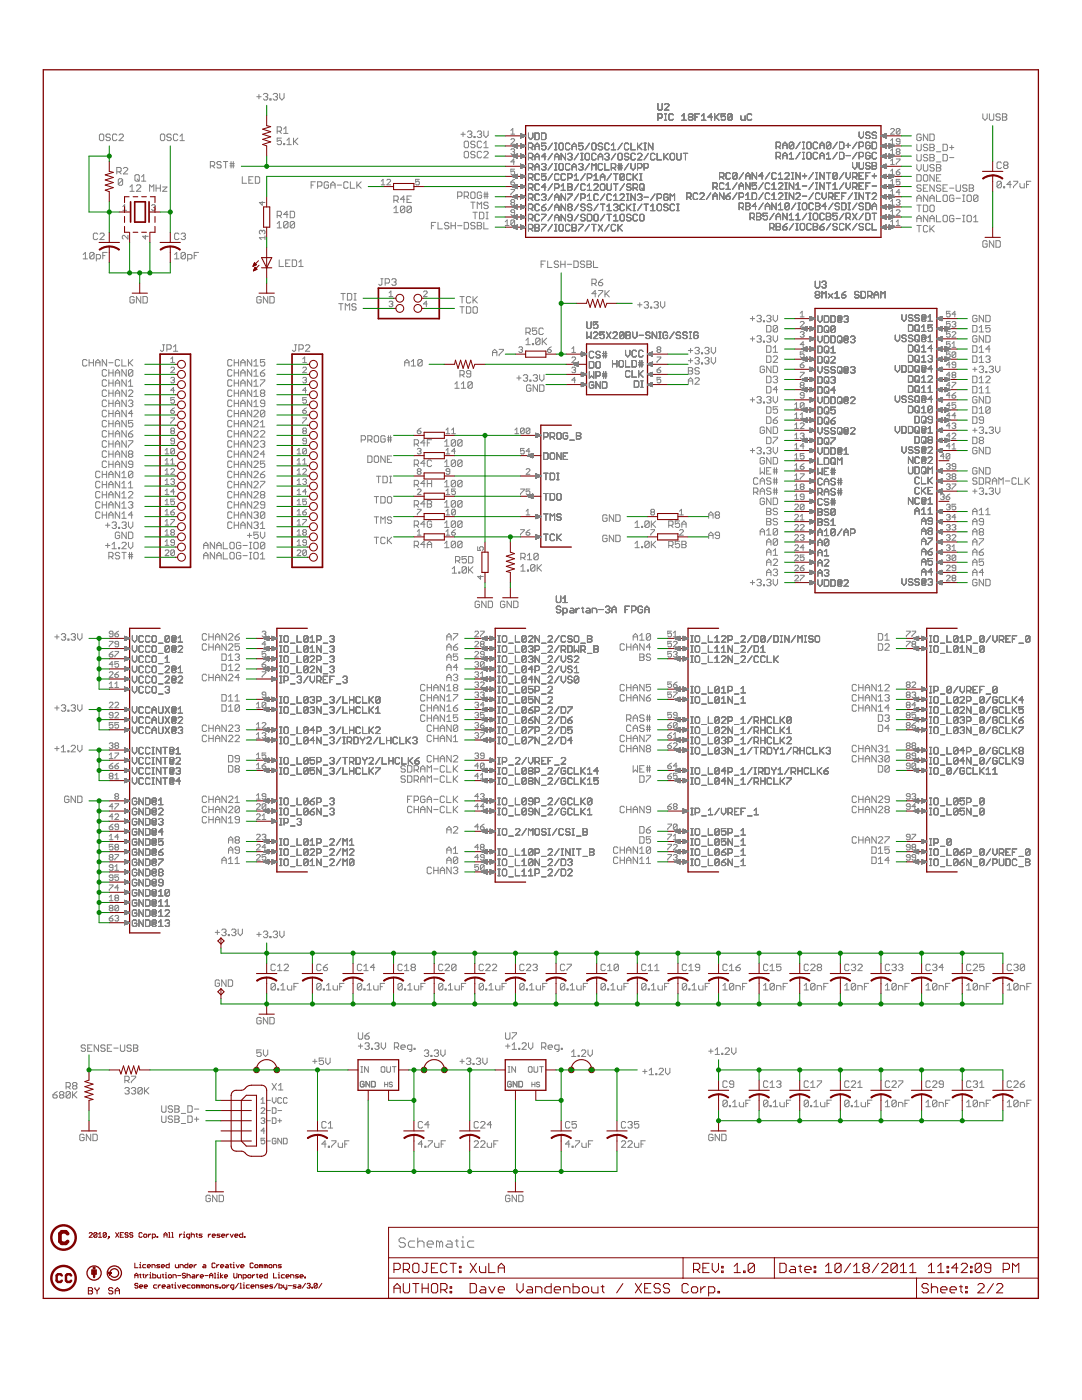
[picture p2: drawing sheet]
<svg xmlns="http://www.w3.org/2000/svg" width="216mm" height="279mm" viewBox="0 0 216 279" stroke-linecap="round" stroke-linejoin="round" font-family="sans-serif">
<g fill="#808080" stroke="#808080" stroke-width=".2">
<path d="M100.9 208.8h.8z"/>
<path d="M101.3 208.3v.9z"/>
<path d="M102.6 208.1l-.4 .5z"/>
<path d="M102.6 208.1v1.3z"/>
<path d="M102.2 209.4h.9z"/>
<path d="M103.5 209.2v.2z"/>
<path d="M103.5 209.2h.2z"/>
<path d="M103.7 209.2v.2z"/>
<path d="M103.5 209.4h.2z"/>
<path d="M104.2 209.4h.8z"/>
<path d="M105 208.6l-.8 .8z"/>
<path d="M105 208.3v.3z"/>
<path d="M104.8 208.1l.2 .2z"/>
<path d="M104.4 208.1h.4z"/>
<path d="M104.4 208.1l-.2 .2z"/>
<path d="M105.5 208.1v.9z"/>
<path d="M105.5 209l.4 .4z"/>
<path d="M106.3 209l-.4 .4z"/>
<path d="M106.3 208.1v.9z"/>
<path d="M108.1 208.1v1.3z"/>
<path d="M108.1 208.1h.6z"/>
<path d="M108.7 208.1l.2 .2z"/>
<path d="M108.9 208.3v.5z"/>
<path d="M108.7 209l.2-.2z"/>
<path d="M108.1 209h.6z"/>
<path d="M108.5 209l.4 .4z"/>
<path d="M109.6 209.4h.4z"/>
<path d="M109.4 209.2l.2 .2z"/>
<path d="M109.4 208.8v.4z"/>
<path d="M109.4 208.8l.2-.2z"/>
<path d="M109.6 208.6h.4z"/>
<path d="M110 208.6l.2 .2z"/>
<path d="M110.2 208.8v.2z"/>
<path d="M109.4 209h.8z"/>
<path d="M111.1 209.8h.2z"/>
<path d="M111.5 209.6l-.2 .2z"/>
<path d="M111.5 208.6v1z"/>
<path d="M110.9 208.6h.6z"/>
<path d="M110.9 208.6l-.2 .2z"/>
<path d="M110.7 208.8v.4z"/>
<path d="M110.7 209.2l.2 .2z"/>
<path d="M110.9 209.4h.6z"/>
<path d="M112 209.2v.2z"/>
<path d="M112 209.2h.2z"/>
<path d="M112.2 209.2v.2z"/>
<path d="M112 209.4h.2z"/>
<path d="M25.9 37.3l.5-.4z"/>
<path d="M26.4 36.9v1.3z"/>
<path d="M25.9 38.2h.9z"/>
<path d="M27.2 38.2h.9z"/>
<path d="M27.2 38.2l.9-.9z"/>
<path d="M28.1 37.1v.2z"/>
<path d="M27.9 36.9l.2 .2z"/>
<path d="M27.4 36.9h.5z"/>
<path d="M27.4 36.9l-.2 .2z"/>
<path d="M29.8 36.9v1.3z"/>
<path d="M29.8 36.9l.5 .4z"/>
<path d="M30.3 37.3l.4-.4z"/>
<path d="M30.7 36.9v1.3z"/>
<path d="M31.1 36.9v1.3z"/>
<path d="M31.1 37.5h.9z"/>
<path d="M32 36.9v1.3z"/>
<path d="M32.4 37.3h.9z"/>
<path d="M33.3 37.3l-.9 .9z"/>
<path d="M32.4 38.2h.9z"/>
<path d="M71.5 208.8h.9z"/>
<path d="M71.9 208.3v.9z"/>
<path d="M73 208.1l-.2 .2z"/>
<path d="M73 208.1h.5z"/>
<path d="M73.5 208.1l.2 .2z"/>
<path d="M73.7 208.3v.3z"/>
<path d="M73.7 208.6l-.2 .2z"/>
<path d="M73.2 208.8h.3z"/>
<path d="M73.5 208.8l.2 .2z"/>
<path d="M73.7 209v.2z"/>
<path d="M73.7 209.2l-.2 .2z"/>
<path d="M73 209.4h.5z"/>
<path d="M72.8 209.2l.2 .2z"/>
<path d="M74.1 209.2v.2z"/>
<path d="M74.1 209.2h.2z"/>
<path d="M74.3 209.2v.2z"/>
<path d="M74.1 209.4h.2z"/>
<path d="M75 208.1l-.2 .2z"/>
<path d="M75 208.1h.4z"/>
<path d="M75.4 208.1l.2 .2z"/>
<path d="M75.6 208.3v.3z"/>
<path d="M75.6 208.6l-.2 .2z"/>
<path d="M75.2 208.8h.2z"/>
<path d="M75.4 208.8l.2 .2z"/>
<path d="M75.6 209v.2z"/>
<path d="M75.6 209.2l-.2 .2z"/>
<path d="M75 209.4h.4z"/>
<path d="M74.8 209.2l.2 .2z"/>
<path d="M76.1 208.1v.9z"/>
<path d="M76.1 209l.4 .4z"/>
<path d="M76.9 209l-.4 .4z"/>
<path d="M76.9 208.1v.9z"/>
<path d="M78.7 208.1v1.3z"/>
<path d="M78.7 208.1h.6z"/>
<path d="M79.3 208.1l.2 .2z"/>
<path d="M79.5 208.3v.5z"/>
<path d="M79.5 208.8l-.2 .2z"/>
<path d="M78.7 209h.6z"/>
<path d="M79.1 209l.4 .4z"/>
<path d="M80.2 209.4h.4z"/>
<path d="M80 209.2l.2 .2z"/>
<path d="M80 208.8v.4z"/>
<path d="M80 208.8l.2-.2z"/>
<path d="M80.2 208.6h.4z"/>
<path d="M80.6 208.6l.3 .2z"/>
<path d="M80.9 208.8v.2z"/>
<path d="M80 209h.9z"/>
<path d="M81.7 209.8h.3z"/>
<path d="M82 209.8l.2-.2z"/>
<path d="M82.2 208.6v1z"/>
<path d="M81.5 208.6h.7z"/>
<path d="M81.5 208.6l-.2 .2z"/>
<path d="M81.3 208.8v.4z"/>
<path d="M81.3 209.2l.2 .2z"/>
<path d="M81.5 209.4h.7z"/>
<path d="M82.6 209.2v.2z"/>
<path d="M82.6 209.2h.2z"/>
<path d="M82.8 209.2v.2z"/>
<path d="M82.6 209.4h.2z"/>
<path d="M16.6 50.8l.4-.4z"/>
<path d="M17 50.4v1.3z"/>
<path d="M16.6 51.7h.9z"/>
<path d="M17.9 50.6v.9z"/>
<path d="M17.9 50.6l.2-.2z"/>
<path d="M18.1 50.4h.5z"/>
<path d="M18.6 50.4l.2 .2z"/>
<path d="M18.8 50.6v.9z"/>
<path d="M18.8 51.5l-.2 .2z"/>
<path d="M18.1 51.7h.5z"/>
<path d="M17.9 51.5l.2 .2z"/>
<path d="M17.9 51.5l.9-.9z"/>
<path d="M19.2 50.8v1.3z"/>
<path d="M19.2 50.8h.7z"/>
<path d="M19.9 50.8l.2 .2z"/>
<path d="M20.1 51v.5z"/>
<path d="M20.1 51.5l-.2 .2z"/>
<path d="M19.2 51.7h.7z"/>
<path d="M20.5 50.4v1.3z"/>
<path d="M20.5 50.4h.9z"/>
<path d="M20.5 51h.5z"/>
<path d="M35.3 50.4l-.5 .4z"/>
<path d="M35.3 50.4v1.3z"/>
<path d="M34.8 51.7h.9z"/>
<path d="M36.1 50.6v.9z"/>
<path d="M36.1 50.6l.3-.2z"/>
<path d="M36.4 50.4h.4z"/>
<path d="M36.8 50.4l.2 .2z"/>
<path d="M37 50.6v.9z"/>
<path d="M37 51.5l-.2 .2z"/>
<path d="M36.4 51.7h.4z"/>
<path d="M36.1 51.5l.3 .2z"/>
<path d="M36.1 51.5l.9-.9z"/>
<path d="M37.4 50.8v1.3z"/>
<path d="M37.4 50.8h.7z"/>
<path d="M38.1 50.8l.2 .2z"/>
<path d="M38.3 51v.5z"/>
<path d="M38.3 51.5l-.2 .2z"/>
<path d="M37.4 51.7h.7z"/>
<path d="M38.8 50.4v1.3z"/>
<path d="M38.8 50.4h.8z"/>
<path d="M38.8 51h.4z"/>
<path d="M23.6 35.9v.9z"/>
<path d="M23.8 35.7l-.2 .2z"/>
<path d="M23.8 35.7h.5z"/>
<path d="M24.3 35.7l.2 .2z"/>
<path d="M24.5 35.9v.9z"/>
<path d="M24.5 36.8l-.2 .2z"/>
<path d="M23.8 37h.5z"/>
<path d="M23.6 36.8l.2 .2z"/>
<path d="M23.6 36.8l.9-.9z"/>
<path d="M41.8 238.5l.2 .2z"/>
<path d="M41.3 238.5h.5z"/>
<path d="M41.1 238.7l.2-.2z"/>
<path d="M41.1 238.7v.9z"/>
<path d="M41.1 239.6l.2 .2z"/>
<path d="M41.3 239.8h.5z"/>
<path d="M41.8 239.8l.2-.2z"/>
<path d="M42 239.2v.4z"/>
<path d="M41.6 239.2h.4z"/>
<path d="M42.4 238.5v1.3z"/>
<path d="M42.4 238.5l.9 1.3z"/>
<path d="M43.3 238.5v1.3z"/>
<path d="M43.7 238.5v1.3z"/>
<path d="M43.7 239.8h.7z"/>
<path d="M44.4 239.8l.2-.2z"/>
<path d="M44.6 238.7v.9z"/>
<path d="M44.4 238.5l.2 .2z"/>
<path d="M43.7 238.5h.7z"/>
<path d="M51.9 59.2l.2 .2z"/>
<path d="M51.5 59.2h.4z"/>
<path d="M51.5 59.2l-.3 .2z"/>
<path d="M51.2 59.4v.9z"/>
<path d="M51.2 60.3l.3 .2z"/>
<path d="M51.5 60.5h.4z"/>
<path d="M51.9 60.5l.2-.2z"/>
<path d="M52.1 59.8v.5z"/>
<path d="M51.7 59.8h.4z"/>
<path d="M52.6 59.2v1.3z"/>
<path d="M52.6 59.2l.8 1.3z"/>
<path d="M53.4 59.2v1.3z"/>
<path d="M53.8 59.2v1.3z"/>
<path d="M53.8 60.5h.7z"/>
<path d="M54.5 60.5l.2-.2z"/>
<path d="M54.7 59.4v.9z"/>
<path d="M54.5 59.2l.2 .2z"/>
<path d="M53.8 59.2h.7z"/>
<path d="M64.9 227.7v1.3z"/>
<path d="M64.9 227.7l-.7 .6z"/>
<path d="M64.2 228.3h.9z"/>
<path d="M65.5 228.7v.3z"/>
<path d="M65.5 228.7h.2z"/>
<path d="M65.7 228.7v.3z"/>
<path d="M65.5 229h.2z"/>
<path d="M66.2 227.7h.8z"/>
<path d="M67 227.7v.2z"/>
<path d="M66.2 228.7l.8-.8z"/>
<path d="M66.2 228.7v.3z"/>
<path d="M67.5 228.1v.6z"/>
<path d="M67.5 228.7l.2 .3z"/>
<path d="M67.7 229h.6z"/>
<path d="M68.3 228.1v.9z"/>
<path d="M68.8 227.7v1.3z"/>
<path d="M68.8 227.7h.8z"/>
<path d="M68.8 228.3h.4z"/>
<path d="M84.1 227.7v1.3z"/>
<path d="M84.1 227.7l-.6 .6z"/>
<path d="M83.5 228.3h.8z"/>
<path d="M84.8 228.7v.3z"/>
<path d="M84.8 228.7h.2z"/>
<path d="M85 228.7v.3z"/>
<path d="M84.8 229h.2z"/>
<path d="M85.4 227.7h.9z"/>
<path d="M86.3 227.7v.2z"/>
<path d="M86.3 227.9l-.9 .8z"/>
<path d="M85.4 228.7v.3z"/>
<path d="M86.7 228.1v.6z"/>
<path d="M86.7 228.7l.3 .3z"/>
<path d="M87 229h.6z"/>
<path d="M87.6 228.1v.9z"/>
<path d="M88 227.7v1.3z"/>
<path d="M88 227.7h.9z"/>
<path d="M88 228.3h.5z"/>
<path d="M113.5 227.7v1.3z"/>
<path d="M113.5 227.7l-.7 .6z"/>
<path d="M112.8 228.3h.9z"/>
<path d="M114.2 228.7v.3z"/>
<path d="M114.2 228.7h.2z"/>
<path d="M114.4 228.7v.3z"/>
<path d="M114.2 229h.2z"/>
<path d="M114.8 227.7h.9z"/>
<path d="M115.7 227.7v.2z"/>
<path d="M115.7 227.9l-.9 .8z"/>
<path d="M114.8 228.7v.3z"/>
<path d="M116.1 228.1v.6z"/>
<path d="M116.1 228.7l.2 .3z"/>
<path d="M116.3 229h.7z"/>
<path d="M117 228.1v.9z"/>
<path d="M117.4 227.7v1.3z"/>
<path d="M117.4 227.7h.9z"/>
<path d="M117.4 228.3h.4z"/>
<path d="M55.3 27.6h.9z"/>
<path d="M55.3 27.6v.6z"/>
<path d="M55.3 28.2l.4-.2z"/>
<path d="M55.7 28h.2z"/>
<path d="M55.9 28l.3 .2z"/>
<path d="M56.2 28.2v.5z"/>
<path d="M56.2 28.7l-.3 .2z"/>
<path d="M55.5 28.9h.4z"/>
<path d="M55.3 28.7l.2 .2z"/>
<path d="M56.6 28.7v.2z"/>
<path d="M56.6 28.7h.2z"/>
<path d="M56.8 28.7v.2z"/>
<path d="M56.6 28.9h.2z"/>
<path d="M57.7 27.6l-.4 .4z"/>
<path d="M57.7 27.6v1.3z"/>
<path d="M57.3 28.9h.8z"/>
<path d="M58.6 27.6v1.3z"/>
<path d="M58.6 28.4l.8-.8z"/>
<path d="M58.8 28.2l.6 .7z"/>
<path d="M89.2 108l-.5 .5z"/>
<path d="M89.2 108v1.3z"/>
<path d="M88.7 109.3h.9z"/>
<path d="M90 108.2v.9z"/>
<path d="M90 108.2l.3-.2z"/>
<path d="M90.3 108h.4z"/>
<path d="M90.7 108l.2 .2z"/>
<path d="M90.9 108.2v.9z"/>
<path d="M90.7 109.3l.2-.2z"/>
<path d="M90.3 109.3h.4z"/>
<path d="M90 109.1l.3 .2z"/>
<path d="M90 109.1l.9-.9z"/>
<path d="M91.3 108.2v.9z"/>
<path d="M91.3 108.2l.3-.2z"/>
<path d="M91.6 108h.4z"/>
<path d="M92 108l.2 .2z"/>
<path d="M92.2 108.2v.9z"/>
<path d="M92.2 109.1l-.2 .2z"/>
<path d="M91.6 109.3h.4z"/>
<path d="M91.3 109.1l.3 .2z"/>
<path d="M91.3 109.1l.9-.9z"/>
<path d="M89.2 99.9l-.5 .5z"/>
<path d="M89.2 99.9v1.3z"/>
<path d="M88.7 101.2h.9z"/>
<path d="M90 100.1v.9z"/>
<path d="M90 100.1l.3-.2z"/>
<path d="M90.3 99.9h.4z"/>
<path d="M90.7 99.9l.2 .2z"/>
<path d="M90.9 100.1v.9z"/>
<path d="M90.9 101l-.2 .2z"/>
<path d="M90.3 101.2h.4z"/>
<path d="M90 101l.3 .2z"/>
<path d="M90 101l.9-.9z"/>
<path d="M91.3 100.1v.9z"/>
<path d="M91.3 100.1l.3-.2z"/>
<path d="M91.6 99.9h.4z"/>
<path d="M92 99.9l.2 .2z"/>
<path d="M92.2 100.1v.9z"/>
<path d="M92.2 101l-.2 .2z"/>
<path d="M91.6 101.2h.4z"/>
<path d="M91.3 101l.3 .2z"/>
<path d="M91.3 101l.9-.9z"/>
<path d="M89.2 91.8l-.5 .4z"/>
<path d="M89.2 91.8v1.3z"/>
<path d="M88.7 93.1h.9z"/>
<path d="M90 92v.9z"/>
<path d="M90.3 91.8l-.3 .2z"/>
<path d="M90.3 91.8h.4z"/>
<path d="M90.7 91.8l.2 .2z"/>
<path d="M90.9 92v.9z"/>
<path d="M90.9 92.9l-.2 .2z"/>
<path d="M90.3 93.1h.4z"/>
<path d="M90 92.9l.3 .2z"/>
<path d="M90 92.9l.9-.9z"/>
<path d="M91.3 92v.9z"/>
<path d="M91.3 92l.3-.2z"/>
<path d="M91.6 91.8h.4z"/>
<path d="M92 91.8l.2 .2z"/>
<path d="M92.2 92v.9z"/>
<path d="M92.2 92.9l-.2 .2z"/>
<path d="M91.6 93.1h.4z"/>
<path d="M91.3 92.9l.3 .2z"/>
<path d="M91.3 92.9l.9-.9z"/>
<path d="M55.3 44.6l.4-.4z"/>
<path d="M55.7 44.2v1.3z"/>
<path d="M55.3 45.5h.9z"/>
<path d="M56.6 44.4v.9z"/>
<path d="M56.6 44.4l.2-.2z"/>
<path d="M56.8 44.2h.5z"/>
<path d="M57.3 44.2l.2 .2z"/>
<path d="M57.5 44.4v.9z"/>
<path d="M57.5 45.3l-.2 .2z"/>
<path d="M56.8 45.5h.5z"/>
<path d="M56.6 45.3l.2 .2z"/>
<path d="M56.6 45.3l.9-.9z"/>
<path d="M57.9 44.4v.9z"/>
<path d="M58.1 44.2l-.2 .2z"/>
<path d="M58.1 44.2h.5z"/>
<path d="M58.6 44.2l.2 .2z"/>
<path d="M58.8 44.4v.9z"/>
<path d="M58.6 45.5l.2-.2z"/>
<path d="M58.1 45.5h.5z"/>
<path d="M57.9 45.3l.2 .2z"/>
<path d="M57.9 45.3l.9-.9z"/>
<path d="M78.6 41.6l.4-.5z"/>
<path d="M79 41.1v1.3z"/>
<path d="M78.6 42.4h.9z"/>
<path d="M79.9 41.4v.8z"/>
<path d="M79.9 41.4l.2-.3z"/>
<path d="M80.1 41.1h.5z"/>
<path d="M80.6 41.1l.2 .3z"/>
<path d="M80.8 41.4v.8z"/>
<path d="M80.8 42.2l-.2 .2z"/>
<path d="M80.1 42.4h.5z"/>
<path d="M79.9 42.2l.2 .2z"/>
<path d="M79.9 42.2l.9-.8z"/>
<path d="M81.2 41.4v.8z"/>
<path d="M81.2 41.4l.2-.3z"/>
<path d="M81.4 41.1h.5z"/>
<path d="M81.9 41.1l.2 .3z"/>
<path d="M82.1 41.4v.8z"/>
<path d="M81.9 42.4l.2-.2z"/>
<path d="M81.4 42.4h.5z"/>
<path d="M81.2 42.2l.2 .2z"/>
<path d="M81.2 42.2l.9-.8z"/>
<path d="M88.7 88.2l.5-.4z"/>
<path d="M89.2 87.8v1.2z"/>
<path d="M88.7 89h.9z"/>
<path d="M90 88v.8z"/>
<path d="M90 88l.3-.2z"/>
<path d="M90.3 87.8h.4z"/>
<path d="M90.7 87.8l.2 .2z"/>
<path d="M90.9 88v.8z"/>
<path d="M90.7 89l.2-.2z"/>
<path d="M90.3 89h.4z"/>
<path d="M90 88.8l.3 .2z"/>
<path d="M90 88.8l.9-.8z"/>
<path d="M91.3 88v.8z"/>
<path d="M91.3 88l.3-.2z"/>
<path d="M91.6 87.8h.4z"/>
<path d="M92 87.8l.2 .2z"/>
<path d="M92.2 88v.8z"/>
<path d="M92.2 88.8l-.2 .2z"/>
<path d="M91.6 89h.4z"/>
<path d="M91.3 88.8l.3 .2z"/>
<path d="M91.3 88.8l.9-.8z"/>
<path d="M88.7 104.4l.5-.4z"/>
<path d="M89.2 104v1.3z"/>
<path d="M88.7 105.3h.9z"/>
<path d="M90 104.2v.9z"/>
<path d="M90 104.2l.3-.2z"/>
<path d="M90.3 104h.4z"/>
<path d="M90.7 104l.2 .2z"/>
<path d="M90.9 104.2v.9z"/>
<path d="M90.7 105.3l.2-.2z"/>
<path d="M90.3 105.3h.4z"/>
<path d="M90 105.1l.3 .2z"/>
<path d="M90 105.1l.9-.9z"/>
<path d="M91.3 104.2v.9z"/>
<path d="M91.3 104.2l.3-.2z"/>
<path d="M91.6 104h.4z"/>
<path d="M92 104l.2 .2z"/>
<path d="M92.2 104.2v.9z"/>
<path d="M92.2 105.1l-.2 .2z"/>
<path d="M91.6 105.3h.4z"/>
<path d="M91.3 105.1l.3 .2z"/>
<path d="M91.3 105.1l.9-.9z"/>
<path d="M89.2 95.9l-.5 .4z"/>
<path d="M89.2 95.9v1.3z"/>
<path d="M88.7 97.2h.9z"/>
<path d="M90 96.1v.8z"/>
<path d="M90 96.1l.3-.2z"/>
<path d="M90.3 95.9h.4z"/>
<path d="M90.7 95.9l.2 .2z"/>
<path d="M90.9 96.1v.8z"/>
<path d="M90.7 97.2l.2-.3z"/>
<path d="M90.3 97.2h.4z"/>
<path d="M90 96.9l.3 .3z"/>
<path d="M90 96.9l.9-.8z"/>
<path d="M91.3 96.1v.8z"/>
<path d="M91.3 96.1l.3-.2z"/>
<path d="M91.6 95.9h.4z"/>
<path d="M92 95.9l.2 .2z"/>
<path d="M92.2 96.1v.8z"/>
<path d="M92.2 96.9l-.2 .3z"/>
<path d="M91.6 97.2h.4z"/>
<path d="M91.3 96.9l.3 .3z"/>
<path d="M91.3 96.9l.9-.8z"/>
<path d="M111.8 196.5v.9z"/>
<path d="M112 196.3l-.2 .2z"/>
<path d="M112 196.3h.5z"/>
<path d="M112.5 196.3l.2 .2z"/>
<path d="M112.7 196.5v.9z"/>
<path d="M112.7 197.4l-.2 .2z"/>
<path d="M112 197.6h.5z"/>
<path d="M111.8 197.4l.2 .2z"/>
<path d="M111.8 197.4l.9-.9z"/>
<path d="M113.1 197.4v.2z"/>
<path d="M113.1 197.4h.2z"/>
<path d="M113.3 197.4v.2z"/>
<path d="M113.1 197.6h.2z"/>
<path d="M114.2 196.3l-.4 .4z"/>
<path d="M114.2 196.3v1.3z"/>
<path d="M113.8 197.6h.9z"/>
<path d="M115.1 196.7v.7z"/>
<path d="M115.1 197.4l.2 .2z"/>
<path d="M115.3 197.6h.7z"/>
<path d="M116 196.7v.9z"/>
<path d="M116.4 196.3v1.3z"/>
<path d="M116.4 196.3h.9z"/>
<path d="M116.4 196.9h.4z"/>
<path d="M51.9 203.1l.2 .2z"/>
<path d="M51.5 203.1h.4z"/>
<path d="M51.5 203.1l-.3 .2z"/>
<path d="M51.2 203.3v.8z"/>
<path d="M51.2 204.1l.3 .2z"/>
<path d="M51.5 204.3h.4z"/>
<path d="M51.9 204.3l.2-.2z"/>
<path d="M52.1 203.7v.4z"/>
<path d="M51.7 203.7h.4z"/>
<path d="M52.6 203.1v1.2z"/>
<path d="M52.6 203.1l.8 1.2z"/>
<path d="M53.4 203.1v1.2z"/>
<path d="M53.8 203.1v1.2z"/>
<path d="M53.8 204.3h.7z"/>
<path d="M54.5 204.3l.2-.2z"/>
<path d="M54.7 203.3v.8z"/>
<path d="M54.5 203.1l.2 .2z"/>
<path d="M53.8 203.1h.7z"/>
<path d="M144.3 219.8v.8z"/>
<path d="M144.5 219.6l-.2 .2z"/>
<path d="M144.5 219.6h.4z"/>
<path d="M144.9 219.6l.2 .2z"/>
<path d="M145.1 219.8v.8z"/>
<path d="M145.1 220.6l-.2 .3z"/>
<path d="M144.5 220.9h.4z"/>
<path d="M144.3 220.6l.2 .3z"/>
<path d="M144.3 220.6l.8-.8z"/>
<path d="M145.5 220.6v.3z"/>
<path d="M145.5 220.6h.3z"/>
<path d="M145.8 220.6v.3z"/>
<path d="M145.5 220.9h.3z"/>
<path d="M146.2 220l.4-.4z"/>
<path d="M146.6 219.6v1.3z"/>
<path d="M146.2 220.9h.9z"/>
<path d="M147.5 220v.6z"/>
<path d="M147.5 220.6l.2 .3z"/>
<path d="M147.7 220.9h.7z"/>
<path d="M148.4 220v.9z"/>
<path d="M148.8 219.6v1.3z"/>
<path d="M148.8 219.6h.9z"/>
<path d="M148.8 220.2h.4z"/>
<path d="M142 226.4l.3 .2z"/>
<path d="M141.6 226.4h.4z"/>
<path d="M141.6 226.4l-.2 .2z"/>
<path d="M141.4 226.6v.8z"/>
<path d="M141.4 227.4l.2 .2z"/>
<path d="M141.6 227.6h.4z"/>
<path d="M142 227.6l.3-.2z"/>
<path d="M142.3 227v.4z"/>
<path d="M141.8 227h.5z"/>
<path d="M142.7 226.4v1.2z"/>
<path d="M142.7 226.4l.9 1.2z"/>
<path d="M143.6 226.4v1.2z"/>
<path d="M144 226.4v1.2z"/>
<path d="M144 227.6h.7z"/>
<path d="M144.7 227.6l.2-.2z"/>
<path d="M144.9 226.6v.8z"/>
<path d="M144.7 226.4l.2 .2z"/>
<path d="M144 226.4h.7z"/>
<path d="M119.9 196.5v.9z"/>
<path d="M120.1 196.3l-.2 .2z"/>
<path d="M120.1 196.3h.5z"/>
<path d="M120.6 196.3l.2 .2z"/>
<path d="M120.8 196.5v.9z"/>
<path d="M120.8 197.4l-.2 .2z"/>
<path d="M120.1 197.6h.5z"/>
<path d="M119.9 197.4l.2 .2z"/>
<path d="M119.9 197.4l.9-.9z"/>
<path d="M121.2 197.4v.2z"/>
<path d="M121.2 197.4h.3z"/>
<path d="M121.5 197.4v.2z"/>
<path d="M121.2 197.6h.3z"/>
<path d="M122.3 196.3l-.4 .4z"/>
<path d="M122.3 196.3v1.3z"/>
<path d="M121.9 197.6h.8z"/>
<path d="M123.2 196.7v.7z"/>
<path d="M123.2 197.4l.2 .2z"/>
<path d="M123.4 197.6h.7z"/>
<path d="M124.1 196.7v.9z"/>
<path d="M124.5 196.3v1.3z"/>
<path d="M124.5 196.3h.9z"/>
<path d="M124.5 196.9h.4z"/>
<path d="M128 196.5v.9z"/>
<path d="M128.2 196.3l-.2 .2z"/>
<path d="M128.2 196.3h.5z"/>
<path d="M128.7 196.3l.2 .2z"/>
<path d="M128.9 196.5v.9z"/>
<path d="M128.7 197.6l.2-.2z"/>
<path d="M128.2 197.6h.5z"/>
<path d="M128 197.4l.2 .2z"/>
<path d="M128 197.4l.9-.9z"/>
<path d="M129.3 197.4v.2z"/>
<path d="M129.3 197.4h.3z"/>
<path d="M129.6 197.4v.2z"/>
<path d="M129.3 197.6h.3z"/>
<path d="M130.4 196.3l-.4 .4z"/>
<path d="M130.4 196.3v1.3z"/>
<path d="M130 197.6h.9z"/>
<path d="M131.3 196.7v.7z"/>
<path d="M131.3 197.4l.2 .2z"/>
<path d="M131.5 197.6h.7z"/>
<path d="M132.2 196.7v.9z"/>
<path d="M132.6 196.3v1.3z"/>
<path d="M132.6 196.3h.9z"/>
<path d="M132.6 196.9h.4z"/>
<path d="M54.1 196.5v.9z"/>
<path d="M54.3 196.3l-.2 .2z"/>
<path d="M54.3 196.3h.4z"/>
<path d="M54.7 196.3l.2 .2z"/>
<path d="M54.9 196.5v.9z"/>
<path d="M54.9 197.4l-.2 .2z"/>
<path d="M54.3 197.6h.4z"/>
<path d="M54.1 197.4l.2 .2z"/>
<path d="M54.9 196.5l-.8 .9z"/>
<path d="M55.4 197.4v.2z"/>
<path d="M55.4 197.4h.2z"/>
<path d="M55.6 197.4v.2z"/>
<path d="M55.4 197.6h.2z"/>
<path d="M56.5 196.3l-.5 .4z"/>
<path d="M56.5 196.3v1.3z"/>
<path d="M56 197.6h.9z"/>
<path d="M57.3 196.7v.7z"/>
<path d="M57.3 197.4l.3 .2z"/>
<path d="M57.6 197.6h.6z"/>
<path d="M58.2 196.7v.9z"/>
<path d="M58.7 196.3v1.3z"/>
<path d="M58.7 196.3h.8z"/>
<path d="M58.7 196.9h.4z"/>
<path d="M152.4 219.8v.8z"/>
<path d="M152.6 219.6l-.2 .2z"/>
<path d="M152.6 219.6h.4z"/>
<path d="M153 219.6l.2 .2z"/>
<path d="M153.2 219.8v.8z"/>
<path d="M153.2 220.6l-.2 .3z"/>
<path d="M152.6 220.9h.4z"/>
<path d="M152.4 220.6l.2 .3z"/>
<path d="M152.4 220.6l.8-.8z"/>
<path d="M153.6 220.6v.3z"/>
<path d="M153.6 220.6h.3z"/>
<path d="M153.9 220.6v.3z"/>
<path d="M153.6 220.9h.3z"/>
<path d="M154.3 220l.4-.4z"/>
<path d="M154.7 219.6v1.3z"/>
<path d="M154.3 220.9h.9z"/>
<path d="M155.6 220v.6z"/>
<path d="M155.6 220.6l.2 .3z"/>
<path d="M155.8 220.9h.7z"/>
<path d="M156.5 220v.9z"/>
<path d="M156.9 219.6v1.3z"/>
<path d="M156.9 219.6h.9z"/>
<path d="M156.9 220.2h.5z"/>
<path d="M71.3 196.5v.9z"/>
<path d="M71.5 196.3l-.2 .2z"/>
<path d="M71.5 196.3h.4z"/>
<path d="M71.9 196.3l.3 .2z"/>
<path d="M72.2 196.5v.9z"/>
<path d="M71.9 197.6l.3-.2z"/>
<path d="M71.5 197.6h.4z"/>
<path d="M71.3 197.4l.2 .2z"/>
<path d="M71.3 197.4l.9-.9z"/>
<path d="M72.6 197.4v.2z"/>
<path d="M72.6 197.4h.2z"/>
<path d="M72.8 197.4v.2z"/>
<path d="M72.6 197.6h.2z"/>
<path d="M73.3 196.7l.4-.4z"/>
<path d="M73.7 196.3v1.3z"/>
<path d="M73.3 197.6h.8z"/>
<path d="M74.6 196.7v.7z"/>
<path d="M74.6 197.4l.2 .2z"/>
<path d="M74.8 197.6h.6z"/>
<path d="M75.4 196.7v.9z"/>
<path d="M75.9 196.3v1.3z"/>
<path d="M75.9 196.3h.9z"/>
<path d="M75.9 196.9h.4z"/>
<path d="M160.5 219.8v.8z"/>
<path d="M160.7 219.6l-.2 .2z"/>
<path d="M160.7 219.6h.4z"/>
<path d="M161.1 219.6l.2 .2z"/>
<path d="M161.3 219.8v.8z"/>
<path d="M161.3 220.6l-.2 .3z"/>
<path d="M160.7 220.9h.4z"/>
<path d="M160.5 220.6l.2 .3z"/>
<path d="M161.3 219.8l-.8 .8z"/>
<path d="M161.8 220.6v.3z"/>
<path d="M161.8 220.6h.2z"/>
<path d="M162 220.6v.3z"/>
<path d="M161.8 220.9h.2z"/>
<path d="M162.4 220l.5-.4z"/>
<path d="M162.9 219.6v1.3z"/>
<path d="M162.4 220.9h.9z"/>
<path d="M163.7 220v.6z"/>
<path d="M163.7 220.6l.2 .3z"/>
<path d="M163.9 220.9h.7z"/>
<path d="M164.6 220v.9z"/>
<path d="M165 219.6v1.3z"/>
<path d="M165 219.6h.9z"/>
<path d="M165 220.2h.5z"/>
<path d="M79.4 196.5v.9z"/>
<path d="M79.6 196.3l-.2 .2z"/>
<path d="M79.6 196.3h.5z"/>
<path d="M80.1 196.3l.2 .2z"/>
<path d="M80.3 196.5v.9z"/>
<path d="M80.3 197.4l-.2 .2z"/>
<path d="M79.6 197.6h.5z"/>
<path d="M79.4 197.4l.2 .2z"/>
<path d="M80.3 196.5l-.9 .9z"/>
<path d="M80.7 197.4v.2z"/>
<path d="M80.7 197.4h.2z"/>
<path d="M80.9 197.4v.2z"/>
<path d="M80.7 197.6h.2z"/>
<path d="M81.8 196.3l-.4 .4z"/>
<path d="M81.8 196.3v1.3z"/>
<path d="M81.4 197.6h.8z"/>
<path d="M82.7 196.7v.7z"/>
<path d="M82.7 197.4l.2 .2z"/>
<path d="M82.9 197.6h.6z"/>
<path d="M83.5 196.7v.9z"/>
<path d="M84 196.3v1.3z"/>
<path d="M84 196.3h.8z"/>
<path d="M84 196.9h.4z"/>
<path d="M136.1 196.5v.9z"/>
<path d="M136.4 196.3l-.3 .2z"/>
<path d="M136.4 196.3h.4z"/>
<path d="M136.8 196.3l.2 .2z"/>
<path d="M137 196.5v.9z"/>
<path d="M137 197.4l-.2 .2z"/>
<path d="M136.4 197.6h.4z"/>
<path d="M136.1 197.4l.3 .2z"/>
<path d="M136.1 197.4l.9-.9z"/>
<path d="M137.5 197.4v.2z"/>
<path d="M137.5 197.4h.2z"/>
<path d="M137.7 197.4v.2z"/>
<path d="M137.5 197.6h.2z"/>
<path d="M138.5 196.3l-.4 .4z"/>
<path d="M138.5 196.3v1.3z"/>
<path d="M138.1 197.6h.9z"/>
<path d="M139.4 196.7v.7z"/>
<path d="M139.4 197.4l.2 .2z"/>
<path d="M139.6 197.6h.7z"/>
<path d="M140.3 196.7v.9z"/>
<path d="M140.7 196.3v1.3z"/>
<path d="M140.7 196.3h.9z"/>
<path d="M140.7 196.9h.4z"/>
<path d="M87.5 196.5v.9z"/>
<path d="M87.7 196.3l-.2 .2z"/>
<path d="M87.7 196.3h.5z"/>
<path d="M88.2 196.3l.2 .2z"/>
<path d="M88.4 196.5v.9z"/>
<path d="M88.2 197.6l.2-.2z"/>
<path d="M87.7 197.6h.5z"/>
<path d="M87.5 197.4l.2 .2z"/>
<path d="M88.4 196.5l-.9 .9z"/>
<path d="M88.8 197.4v.2z"/>
<path d="M88.8 197.4h.2z"/>
<path d="M89 197.4v.2z"/>
<path d="M88.8 197.6h.2z"/>
<path d="M89.9 196.3l-.4 .4z"/>
<path d="M89.9 196.3v1.3z"/>
<path d="M89.5 197.6h.8z"/>
<path d="M90.8 196.7v.7z"/>
<path d="M90.8 197.4l.2 .2z"/>
<path d="M91 197.6h.7z"/>
<path d="M91.7 196.7v.9z"/>
<path d="M92.1 196.3v1.3z"/>
<path d="M92.1 196.3h.8z"/>
<path d="M92.1 196.9h.4z"/>
<path d="M168.6 219.8v.8z"/>
<path d="M168.6 219.8l.2-.2z"/>
<path d="M168.8 219.6h.4z"/>
<path d="M169.2 219.6l.2 .2z"/>
<path d="M169.4 219.8v.8z"/>
<path d="M169.4 220.6l-.2 .3z"/>
<path d="M168.8 220.9h.4z"/>
<path d="M168.6 220.6l.2 .3z"/>
<path d="M168.6 220.6l.8-.8z"/>
<path d="M169.9 220.6v.3z"/>
<path d="M169.9 220.6h.2z"/>
<path d="M170.1 220.6v.3z"/>
<path d="M169.9 220.9h.2z"/>
<path d="M170.9 219.6l-.4 .4z"/>
<path d="M170.9 219.6v1.3z"/>
<path d="M170.5 220.9h.9z"/>
<path d="M171.8 220v.6z"/>
<path d="M171.8 220.6l.2 .3z"/>
<path d="M172 220.9h.7z"/>
<path d="M172.7 220v.9z"/>
<path d="M173.1 219.6v1.3z"/>
<path d="M173.1 219.6h.9z"/>
<path d="M173.1 220.2h.5z"/>
<path d="M95.6 196.5v.9z"/>
<path d="M95.6 196.5l.2-.2z"/>
<path d="M95.8 196.3h.5z"/>
<path d="M96.3 196.3l.2 .2z"/>
<path d="M96.5 196.5v.9z"/>
<path d="M96.5 197.4l-.2 .2z"/>
<path d="M95.8 197.6h.5z"/>
<path d="M95.6 197.4l.2 .2z"/>
<path d="M96.5 196.5l-.9 .9z"/>
<path d="M96.9 197.4v.2z"/>
<path d="M96.9 197.4h.2z"/>
<path d="M97.1 197.4v.2z"/>
<path d="M96.9 197.6h.2z"/>
<path d="M98 196.3l-.4 .4z"/>
<path d="M98 196.3v1.3z"/>
<path d="M97.6 197.6h.8z"/>
<path d="M98.9 196.7v.7z"/>
<path d="M98.9 197.4l.2 .2z"/>
<path d="M99.1 197.6h.7z"/>
<path d="M99.8 196.7v.9z"/>
<path d="M100.2 196.3v1.3z"/>
<path d="M100.2 196.3h.8z"/>
<path d="M100.2 196.9h.4z"/>
<path d="M26.6 59.2l.2 .2z"/>
<path d="M26.1 59.2h.5z"/>
<path d="M25.9 59.4l.2-.2z"/>
<path d="M25.9 59.4v.9z"/>
<path d="M25.9 60.3l.2 .2z"/>
<path d="M26.1 60.5h.5z"/>
<path d="M26.6 60.5l.2-.2z"/>
<path d="M26.8 59.8v.5z"/>
<path d="M26.4 59.8h.4z"/>
<path d="M27.2 59.2v1.3z"/>
<path d="M27.2 59.2l.9 1.3z"/>
<path d="M28.1 59.2v1.3z"/>
<path d="M28.5 59.2v1.3z"/>
<path d="M28.5 60.5h.7z"/>
<path d="M29.2 60.5l.2-.2z"/>
<path d="M29.4 59.4v.9z"/>
<path d="M29.2 59.2l.2 .2z"/>
<path d="M28.5 59.2h.7z"/>
<path d="M101.5 238.5l.2 .2z"/>
<path d="M101.1 238.5h.4z"/>
<path d="M101.1 238.5l-.2 .2z"/>
<path d="M100.9 238.7v.9z"/>
<path d="M100.9 239.6l.2 .2z"/>
<path d="M101.1 239.8h.4z"/>
<path d="M101.5 239.8l.2-.2z"/>
<path d="M101.7 239.2v.4z"/>
<path d="M101.3 239.2h.4z"/>
<path d="M102.2 238.5v1.3z"/>
<path d="M102.2 238.5l.9 1.3z"/>
<path d="M103.1 238.5v1.3z"/>
<path d="M103.5 238.5v1.3z"/>
<path d="M103.5 239.8h.6z"/>
<path d="M104.1 239.8l.3-.2z"/>
<path d="M104.4 238.7v.9z"/>
<path d="M104.1 238.5l.3 .2z"/>
<path d="M103.5 238.5h.6z"/>
<path d="M198.9 36.4v.9z"/>
<path d="M199.2 36.2l-.3 .2z"/>
<path d="M199.2 36.2h.4z"/>
<path d="M199.6 36.2l.2 .2z"/>
<path d="M199.8 36.4v.9z"/>
<path d="M199.8 37.3l-.2 .2z"/>
<path d="M199.2 37.5h.4z"/>
<path d="M198.9 37.3l.3 .2z"/>
<path d="M198.9 37.3l.9-.9z"/>
<path d="M200.3 37.3v.2z"/>
<path d="M200.3 37.3h.2z"/>
<path d="M200.5 37.3v.2z"/>
<path d="M200.3 37.5h.2z"/>
<path d="M201.5 36.2v1.3z"/>
<path d="M201.5 36.2l-.6 .6z"/>
<path d="M200.9 36.8h.9z"/>
<path d="M202.2 36.2h.9z"/>
<path d="M203.1 36.2v.2z"/>
<path d="M203.1 36.4l-.9 .9z"/>
<path d="M202.2 37.3v.2z"/>
<path d="M203.5 36.6v.7z"/>
<path d="M203.5 37.3l.2 .2z"/>
<path d="M203.7 37.5h.7z"/>
<path d="M204.4 36.6v.9z"/>
<path d="M204.8 36.2v1.3z"/>
<path d="M204.8 36.2h.9z"/>
<path d="M204.8 36.8h.5z"/>
<path d="M196.8 48l.2 .3z"/>
<path d="M196.3 48h.5z"/>
<path d="M196.3 48l-.2 .3z"/>
<path d="M196.1 48.3v.8z"/>
<path d="M196.1 49.1l.2 .2z"/>
<path d="M196.3 49.3h.5z"/>
<path d="M196.8 49.3l.2-.2z"/>
<path d="M197 48.7v.4z"/>
<path d="M196.6 48.7h.4z"/>
<path d="M197.4 48v1.3z"/>
<path d="M197.4 48l.9 1.3z"/>
<path d="M198.3 48v1.3z"/>
<path d="M198.7 48v1.3z"/>
<path d="M198.7 49.3h.7z"/>
<path d="M199.4 49.3l.2-.2z"/>
<path d="M199.6 48.3v.8z"/>
<path d="M199.4 48l.2 .3z"/>
<path d="M198.7 48h.7z"/>
<path d="M103.7 196.5v.9z"/>
<path d="M103.7 196.5l.2-.2z"/>
<path d="M103.9 196.3h.5z"/>
<path d="M104.4 196.3l.2 .2z"/>
<path d="M104.6 196.5v.9z"/>
<path d="M104.6 197.4l-.2 .2z"/>
<path d="M103.9 197.6h.5z"/>
<path d="M103.7 197.4l.2 .2z"/>
<path d="M103.7 197.4l.9-.9z"/>
<path d="M105 197.4v.2z"/>
<path d="M105 197.4h.2z"/>
<path d="M105.2 197.4v.2z"/>
<path d="M105 197.6h.2z"/>
<path d="M106.1 196.3l-.4 .4z"/>
<path d="M106.1 196.3v1.3z"/>
<path d="M105.7 197.6h.9z"/>
<path d="M107 196.7v.7z"/>
<path d="M107 197.4l.2 .2z"/>
<path d="M107.2 197.6h.6z"/>
<path d="M107.8 196.7v.9z"/>
<path d="M108.3 196.3v1.3z"/>
<path d="M108.3 196.3h.9z"/>
<path d="M108.3 196.9h.4z"/>
<path d="M126.7 104.4l.4-.4z"/>
<path d="M127.1 104v1.3z"/>
<path d="M126.7 105.3h.9z"/>
<path d="M128 105.1v.2z"/>
<path d="M128 105.1h.2z"/>
<path d="M128.2 105.1v.2z"/>
<path d="M128 105.3h.2z"/>
<path d="M128.7 104.2v.9z"/>
<path d="M128.7 104.2l.2-.2z"/>
<path d="M128.9 104h.4z"/>
<path d="M129.3 104l.2 .2z"/>
<path d="M129.5 104.2v.9z"/>
<path d="M129.3 105.3l.2-.2z"/>
<path d="M128.9 105.3h.4z"/>
<path d="M128.7 105.1l.2 .2z"/>
<path d="M128.7 105.1l.8-.9z"/>
<path d="M130 104v1.3z"/>
<path d="M130 104.8l.8-.8z"/>
<path d="M130.2 104.6l.6 .7z"/>
<path d="M127.1 108l-.4 .5z"/>
<path d="M127.1 108v1.3z"/>
<path d="M126.7 109.3h.9z"/>
<path d="M128 109.1v.2z"/>
<path d="M128 109.1h.2z"/>
<path d="M128.2 109.1v.2z"/>
<path d="M128 109.3h.2z"/>
<path d="M128.7 108.2v.9z"/>
<path d="M128.7 108.2l.2-.2z"/>
<path d="M128.9 108h.4z"/>
<path d="M129.3 108l.2 .2z"/>
<path d="M129.5 108.2v.9z"/>
<path d="M129.3 109.3l.2-.2z"/>
<path d="M128.9 109.3h.4z"/>
<path d="M128.7 109.1l.2 .2z"/>
<path d="M128.7 109.1l.8-.9z"/>
<path d="M130 108v1.3z"/>
<path d="M130 108.9l.8-.9z"/>
<path d="M130.2 108.7l.6 .6z"/>
<path d="M105.4 67.5l-.5 .4z"/>
<path d="M105.4 67.5v1.3z"/>
<path d="M104.9 68.8h.9z"/>
<path d="M106.2 68.6v.2z"/>
<path d="M106.2 68.6h.3z"/>
<path d="M106.5 68.6v.2z"/>
<path d="M106.2 68.8h.3z"/>
<path d="M106.9 67.7v.9z"/>
<path d="M107.1 67.5l-.2 .2z"/>
<path d="M107.1 67.5h.4z"/>
<path d="M107.5 67.5l.3 .2z"/>
<path d="M107.8 67.7v.9z"/>
<path d="M107.8 68.6l-.3 .2z"/>
<path d="M107.1 68.8h.4z"/>
<path d="M106.9 68.6l.2 .2z"/>
<path d="M106.9 68.6l.9-.9z"/>
<path d="M108.2 67.5v1.3z"/>
<path d="M108.2 68.3l.9-.8z"/>
<path d="M108.4 68.1l.7 .7z"/>
<path d="M90.2 113.5l.5-.4z"/>
<path d="M90.7 113.1v1.3z"/>
<path d="M90.2 114.4h.9z"/>
<path d="M91.5 114.2v.2z"/>
<path d="M91.5 114.2h.3z"/>
<path d="M91.8 114.2v.2z"/>
<path d="M91.5 114.4h.3z"/>
<path d="M92.2 113.3v.9z"/>
<path d="M92.2 113.3l.2-.2z"/>
<path d="M92.4 113.1h.4z"/>
<path d="M92.8 113.1l.3 .2z"/>
<path d="M93.1 113.3v.9z"/>
<path d="M92.8 114.4l.3-.2z"/>
<path d="M92.4 114.4h.4z"/>
<path d="M92.2 114.2l.2 .2z"/>
<path d="M92.2 114.2l.9-.9z"/>
<path d="M93.5 113.1v1.3z"/>
<path d="M93.5 113.9l.9-.8z"/>
<path d="M93.7 113.7l.7 .7z"/>
<path d="M24.9 217.3l.2-.3z"/>
<path d="M25.1 217h.4z"/>
<path d="M25.5 217l.3 .3z"/>
<path d="M25.8 217.3v.2z"/>
<path d="M25.5 217.7l.3-.2z"/>
<path d="M25.3 217.7h.2z"/>
<path d="M25.5 217.7l.3 .2z"/>
<path d="M25.8 217.9v.2z"/>
<path d="M25.5 218.3l.3-.2z"/>
<path d="M25.1 218.3h.4z"/>
<path d="M24.9 218.1l.2 .2z"/>
<path d="M26.2 217.3l.2-.3z"/>
<path d="M26.4 217h.5z"/>
<path d="M26.9 217l.2 .3z"/>
<path d="M27.1 217.3v.2z"/>
<path d="M27.1 217.5l-.2 .2z"/>
<path d="M26.6 217.7h.3z"/>
<path d="M26.9 217.7l.2 .2z"/>
<path d="M27.1 217.9v.2z"/>
<path d="M27.1 218.1l-.2 .2z"/>
<path d="M26.4 218.3h.5z"/>
<path d="M26.2 218.1l.2 .2z"/>
<path d="M27.5 217.3v.8z"/>
<path d="M27.5 217.3l.2-.3z"/>
<path d="M27.7 217h.5z"/>
<path d="M28.2 217l.2 .3z"/>
<path d="M28.4 217.3v.8z"/>
<path d="M28.2 218.3l.2-.2z"/>
<path d="M27.7 218.3h.5z"/>
<path d="M27.5 218.1l.2 .2z"/>
<path d="M27.5 218.1l.9-.8z"/>
<path d="M28.8 217v1.3z"/>
<path d="M28.8 217.9l.9-.9z"/>
<path d="M29 217.7l.7 .6z"/>
<path d="M11 218.1l.4-.3z"/>
<path d="M11 218.1l-.4 .4z"/>
<path d="M10.6 218.5v.4z"/>
<path d="M10.6 218.9l.2 .2z"/>
<path d="M10.8 219.1h.4z"/>
<path d="M11.2 219.1l.2-.2z"/>
<path d="M11.4 218.7v.2z"/>
<path d="M11.2 218.5l.2 .2z"/>
<path d="M10.6 218.5h.6z"/>
<path d="M11.9 218.1l.2-.3z"/>
<path d="M12.1 217.8h.4z"/>
<path d="M12.5 217.8l.2 .3z"/>
<path d="M12.7 218.1v.2z"/>
<path d="M12.7 218.3l-.2 .2z"/>
<path d="M12.5 218.5l.2 .2z"/>
<path d="M12.7 218.7v.2z"/>
<path d="M12.5 219.1l.2-.2z"/>
<path d="M12.1 219.1h.4z"/>
<path d="M11.9 218.9l.2 .2z"/>
<path d="M11.9 218.7v.2z"/>
<path d="M11.9 218.7l.2-.2z"/>
<path d="M11.9 218.3l.2 .2z"/>
<path d="M11.9 218.1v.2z"/>
<path d="M12.1 218.5h.4z"/>
<path d="M13.2 218.1v.8z"/>
<path d="M13.2 218.1l.2-.3z"/>
<path d="M13.4 217.8h.4z"/>
<path d="M13.8 217.8l.2 .3z"/>
<path d="M14 218.1v.8z"/>
<path d="M14 218.9l-.2 .2z"/>
<path d="M13.4 219.1h.4z"/>
<path d="M13.2 218.9l.2 .2z"/>
<path d="M14 218.1l-.8 .8z"/>
<path d="M14.5 217.8v1.3z"/>
<path d="M14.5 218.7l.8-.9z"/>
<path d="M14.7 218.5l.6 .6z"/>
<path d="M16.6 226.4l.2 .2z"/>
<path d="M16.1 226.4h.5z"/>
<path d="M15.9 226.6l.2-.2z"/>
<path d="M15.9 226.6v.8z"/>
<path d="M15.9 227.4l.2 .2z"/>
<path d="M16.1 227.6h.5z"/>
<path d="M16.6 227.6l.2-.2z"/>
<path d="M16.8 227v.4z"/>
<path d="M16.4 227h.4z"/>
<path d="M17.2 226.4v1.2z"/>
<path d="M17.2 226.4l.9 1.2z"/>
<path d="M18.1 226.4v1.2z"/>
<path d="M18.5 226.4v1.2z"/>
<path d="M18.5 227.6h.7z"/>
<path d="M19.2 227.6l.2-.2z"/>
<path d="M19.4 226.6v.8z"/>
<path d="M19.2 226.4l.2 .2z"/>
<path d="M18.5 226.4h.7z"/>
<path d="M94.6 229h.9z"/>
<path d="M95.5 228.1l-.9 .9z"/>
<path d="M95.5 227.9v.2z"/>
<path d="M95.2 227.7l.3 .2z"/>
<path d="M94.8 227.7h.4z"/>
<path d="M94.8 227.7l-.2 .2z"/>
<path d="M95.9 229h.9z"/>
<path d="M95.9 229l.9-.9z"/>
<path d="M96.8 227.9v.2z"/>
<path d="M96.6 227.7l.2 .2z"/>
<path d="M96.1 227.7h.5z"/>
<path d="M96.1 227.7l-.2 .2z"/>
<path d="M97.2 228.1v.6z"/>
<path d="M97.2 228.7l.2 .3z"/>
<path d="M97.4 229h.7z"/>
<path d="M98.1 228.1v.9z"/>
<path d="M98.5 227.7v1.3z"/>
<path d="M98.5 227.7h.9z"/>
<path d="M98.5 228.3h.5z"/>
<path d="M192.9 196.7l.4-.4z"/>
<path d="M193.3 196.3v1.3z"/>
<path d="M192.9 197.6h.8z"/>
<path d="M194.2 196.5v.9z"/>
<path d="M194.4 196.3l-.2 .2z"/>
<path d="M194.4 196.3h.4z"/>
<path d="M194.8 196.3l.3 .2z"/>
<path d="M195.1 196.5v.9z"/>
<path d="M194.8 197.6l.3-.2z"/>
<path d="M194.4 197.6h.4z"/>
<path d="M194.2 197.4l.2 .2z"/>
<path d="M195.1 196.5l-.9 .9z"/>
<path d="M195.5 196.7v.9z"/>
<path d="M195.5 196.7h.6z"/>
<path d="M196.1 196.7l.2 .2z"/>
<path d="M196.3 196.9v.7z"/>
<path d="M196.8 196.3v1.3z"/>
<path d="M196.8 196.3h.9z"/>
<path d="M196.8 196.9h.4z"/>
<path d="M177.1 219.6l-.4 .4z"/>
<path d="M177.1 219.6v1.3z"/>
<path d="M176.7 220.9h.8z"/>
<path d="M178 219.8v.8z"/>
<path d="M178.2 219.6l-.2 .2z"/>
<path d="M178.2 219.6h.4z"/>
<path d="M178.6 219.6l.2 .2z"/>
<path d="M178.8 219.8v.8z"/>
<path d="M178.8 220.6l-.2 .3z"/>
<path d="M178.2 220.9h.4z"/>
<path d="M178 220.6l.2 .3z"/>
<path d="M178 220.6l.8-.8z"/>
<path d="M179.3 220v.9z"/>
<path d="M179.3 220h.6z"/>
<path d="M179.9 220l.2 .2z"/>
<path d="M180.1 220.2v.7z"/>
<path d="M180.6 219.6v1.3z"/>
<path d="M180.6 219.6h.8z"/>
<path d="M180.6 220.2h.4z"/>
<path d="M160.9 196.3l-.4 .4z"/>
<path d="M160.9 196.3v1.3z"/>
<path d="M160.5 197.6h.8z"/>
<path d="M161.8 196.5v.9z"/>
<path d="M162 196.3l-.2 .2z"/>
<path d="M162 196.3h.4z"/>
<path d="M162.4 196.3l.2 .2z"/>
<path d="M162.6 196.5v.9z"/>
<path d="M162.6 197.4l-.2 .2z"/>
<path d="M162 197.6h.4z"/>
<path d="M161.8 197.4l.2 .2z"/>
<path d="M162.6 196.5l-.8 .9z"/>
<path d="M163.1 196.7v.9z"/>
<path d="M163.1 196.7h.6z"/>
<path d="M163.7 196.7l.2 .2z"/>
<path d="M163.9 196.9v.7z"/>
<path d="M164.4 196.3v1.3z"/>
<path d="M164.4 196.3h.8z"/>
<path d="M164.4 196.9h.4z"/>
<path d="M184.8 220l.4-.4z"/>
<path d="M185.2 219.6v1.3z"/>
<path d="M184.8 220.9h.8z"/>
<path d="M186.1 219.8v.8z"/>
<path d="M186.3 219.6l-.2 .2z"/>
<path d="M186.3 219.6h.4z"/>
<path d="M186.7 219.6l.2 .2z"/>
<path d="M186.9 219.8v.8z"/>
<path d="M186.9 220.6l-.2 .3z"/>
<path d="M186.3 220.9h.4z"/>
<path d="M186.1 220.6l.2 .3z"/>
<path d="M186.1 220.6l.8-.8z"/>
<path d="M187.4 220v.9z"/>
<path d="M187.4 220h.6z"/>
<path d="M188 220l.2 .2z"/>
<path d="M188.2 220.2v.7z"/>
<path d="M188.7 219.6v1.3z"/>
<path d="M188.7 219.6h.8z"/>
<path d="M188.7 220.2h.4z"/>
<path d="M201.4 196.3l-.4 .4z"/>
<path d="M201.4 196.3v1.3z"/>
<path d="M201 197.6h.8z"/>
<path d="M202.3 196.5v.9z"/>
<path d="M202.5 196.3l-.2 .2z"/>
<path d="M202.5 196.3h.4z"/>
<path d="M202.9 196.3l.3 .2z"/>
<path d="M203.2 196.5v.9z"/>
<path d="M202.9 197.6l.3-.2z"/>
<path d="M202.5 197.6h.4z"/>
<path d="M202.3 197.4l.2 .2z"/>
<path d="M203.2 196.5l-.9 .9z"/>
<path d="M203.6 196.7v.9z"/>
<path d="M203.6 196.7h.6z"/>
<path d="M204.2 196.7l.2 .2z"/>
<path d="M204.4 196.9v.7z"/>
<path d="M204.9 196.3v1.3z"/>
<path d="M204.9 196.3h.9z"/>
<path d="M204.9 196.9h.4z"/>
<path d="M192.9 220l.4-.4z"/>
<path d="M193.3 219.6v1.3z"/>
<path d="M192.9 220.9h.8z"/>
<path d="M194.2 219.8v.8z"/>
<path d="M194.4 219.6l-.2 .2z"/>
<path d="M194.4 219.6h.4z"/>
<path d="M194.8 219.6l.3 .2z"/>
<path d="M195.1 219.8v.8z"/>
<path d="M195.1 220.6l-.3 .3z"/>
<path d="M194.4 220.9h.4z"/>
<path d="M194.2 220.6l.2 .3z"/>
<path d="M194.2 220.6l.9-.8z"/>
<path d="M195.5 220v.9z"/>
<path d="M195.5 220h.6z"/>
<path d="M196.1 220l.2 .2z"/>
<path d="M196.3 220.2v.7z"/>
<path d="M196.8 219.6v1.3z"/>
<path d="M196.8 219.6h.9z"/>
<path d="M196.8 220.2h.4z"/>
<path d="M168.6 196.7l.4-.4z"/>
<path d="M169 196.3v1.3z"/>
<path d="M168.6 197.6h.8z"/>
<path d="M169.9 196.5v.9z"/>
<path d="M170.1 196.3l-.2 .2z"/>
<path d="M170.1 196.3h.4z"/>
<path d="M170.5 196.3l.2 .2z"/>
<path d="M170.7 196.5v.9z"/>
<path d="M170.7 197.4l-.2 .2z"/>
<path d="M170.1 197.6h.4z"/>
<path d="M169.9 197.4l.2 .2z"/>
<path d="M170.7 196.5l-.8 .9z"/>
<path d="M171.2 196.7v.9z"/>
<path d="M171.2 196.7h.6z"/>
<path d="M171.8 196.7l.2 .2z"/>
<path d="M172 196.9v.7z"/>
<path d="M172.5 196.3v1.3z"/>
<path d="M172.5 196.3h.8z"/>
<path d="M172.5 196.9h.4z"/>
<path d="M177.1 196.3l-.4 .4z"/>
<path d="M177.1 196.3v1.3z"/>
<path d="M176.7 197.6h.8z"/>
<path d="M178 196.5v.9z"/>
<path d="M178.2 196.3l-.2 .2z"/>
<path d="M178.2 196.3h.4z"/>
<path d="M178.6 196.3l.2 .2z"/>
<path d="M178.8 196.5v.9z"/>
<path d="M178.8 197.4l-.2 .2z"/>
<path d="M178.2 197.6h.4z"/>
<path d="M178 197.4l.2 .2z"/>
<path d="M178 197.4l.8-.9z"/>
<path d="M179.3 196.7v.9z"/>
<path d="M179.3 196.7h.6z"/>
<path d="M179.9 196.7l.2 .2z"/>
<path d="M180.1 196.9v.7z"/>
<path d="M180.6 196.3v1.3z"/>
<path d="M180.6 196.3h.8z"/>
<path d="M180.6 196.9h.4z"/>
<path d="M185.2 196.3l-.4 .4z"/>
<path d="M185.2 196.3v1.3z"/>
<path d="M184.8 197.6h.8z"/>
<path d="M186.1 196.5v.9z"/>
<path d="M186.3 196.3l-.2 .2z"/>
<path d="M186.3 196.3h.4z"/>
<path d="M186.7 196.3l.2 .2z"/>
<path d="M186.9 196.5v.9z"/>
<path d="M186.9 197.4l-.2 .2z"/>
<path d="M186.3 197.6h.4z"/>
<path d="M186.1 197.4l.2 .2z"/>
<path d="M186.1 197.4l.8-.9z"/>
<path d="M187.4 196.7v.9z"/>
<path d="M187.4 196.7h.6z"/>
<path d="M188 196.7l.2 .2z"/>
<path d="M188.2 196.9v.7z"/>
<path d="M188.7 196.3v1.3z"/>
<path d="M188.7 196.3h.8z"/>
<path d="M188.7 196.9h.4z"/>
<path d="M124 229h.8z"/>
<path d="M124.8 228.1l-.8 .9z"/>
<path d="M124.8 227.9v.2z"/>
<path d="M124.6 227.7l.2 .2z"/>
<path d="M124.2 227.7h.4z"/>
<path d="M124.2 227.7l-.2 .2z"/>
<path d="M125.3 229h.9z"/>
<path d="M125.3 229l.9-.9z"/>
<path d="M126.2 227.9v.2z"/>
<path d="M125.9 227.7l.3 .2z"/>
<path d="M125.5 227.7h.4z"/>
<path d="M125.5 227.7l-.2 .2z"/>
<path d="M126.6 228.1v.6z"/>
<path d="M126.6 228.7l.2 .3z"/>
<path d="M126.8 229h.7z"/>
<path d="M127.5 228.1v.9z"/>
<path d="M127.9 227.7v1.3z"/>
<path d="M127.9 227.7h.9z"/>
<path d="M127.9 228.3h.4z"/>
<path d="M118.8 58v1.3z"/>
<path d="M118.1 58.6l.7-.6z"/>
<path d="M118.1 58.6h.9z"/>
<path d="M119.4 58h.9z"/>
<path d="M120.3 58v.2z"/>
<path d="M120.3 58.2l-.9 .9z"/>
<path d="M119.4 59.1v.2z"/>
<path d="M120.7 58v1.3z"/>
<path d="M120.7 58.8l.9-.8z"/>
<path d="M120.9 58.6l.7 .7z"/>
<path d="M91.2 76.2l-.4 .4z"/>
<path d="M91.2 76.2v1.3z"/>
<path d="M90.8 77.5h.8z"/>
<path d="M92.1 76.6l.4-.4z"/>
<path d="M92.5 76.2v1.3z"/>
<path d="M92.1 77.5h.8z"/>
<path d="M93.4 76.4v.9z"/>
<path d="M93.4 76.4l.2-.2z"/>
<path d="M93.6 76.2h.4z"/>
<path d="M94 76.2l.2 .2z"/>
<path d="M94.2 76.4v.9z"/>
<path d="M94.2 77.3l-.2 .2z"/>
<path d="M93.6 77.5h.4z"/>
<path d="M93.4 77.3l.2 .2z"/>
<path d="M93.4 77.3l.8-.9z"/>
<path d="M63.2 196.5v.9z"/>
<path d="M63.4 196.3l-.2 .2z"/>
<path d="M63.4 196.3h.4z"/>
<path d="M63.8 196.3l.3 .2z"/>
<path d="M64.1 196.5v.9z"/>
<path d="M63.8 197.6l.3-.2z"/>
<path d="M63.4 197.6h.4z"/>
<path d="M63.2 197.4l.2 .2z"/>
<path d="M63.2 197.4l.9-.9z"/>
<path d="M64.5 197.4v.2z"/>
<path d="M64.5 197.4h.2z"/>
<path d="M64.7 197.4v.2z"/>
<path d="M64.5 197.6h.2z"/>
<path d="M65.2 196.7l.4-.4z"/>
<path d="M65.6 196.3v1.3z"/>
<path d="M65.2 197.6h.8z"/>
<path d="M66.5 196.7v.7z"/>
<path d="M66.5 197.4l.2 .2z"/>
<path d="M66.7 197.6h.6z"/>
<path d="M67.3 196.7v.9z"/>
<path d="M67.8 196.3v1.3z"/>
<path d="M67.8 196.3h.8z"/>
<path d="M67.8 196.9h.4z"/>
<path d="M104.4 112.7l-.5 .4z"/>
<path d="M104.4 112.7v1.3z"/>
<path d="M103.9 114h.9z"/>
<path d="M105.2 113.7v.3z"/>
<path d="M105.2 113.7h.3z"/>
<path d="M105.5 113.7v.3z"/>
<path d="M105.2 114h.3z"/>
<path d="M105.9 112.9v.8z"/>
<path d="M105.9 112.9l.2-.2z"/>
<path d="M106.1 112.7h.4z"/>
<path d="M106.5 112.7l.2 .2z"/>
<path d="M106.7 112.9v.8z"/>
<path d="M106.7 113.7l-.2 .3z"/>
<path d="M106.1 114h.4z"/>
<path d="M105.9 113.7l.2 .3z"/>
<path d="M105.9 113.7l.8-.8z"/>
<path d="M107.2 112.7v1.3z"/>
<path d="M107.2 113.5l.9-.8z"/>
<path d="M107.4 113.3l.7 .7z"/>
<path d="M100.5 120l.2 .2z"/>
<path d="M100.1 120h.4z"/>
<path d="M99.9 120.2l.2-.2z"/>
<path d="M99.9 120.2v.9z"/>
<path d="M99.9 121.1l.2 .2z"/>
<path d="M100.1 121.3h.4z"/>
<path d="M100.5 121.3l.2-.2z"/>
<path d="M100.7 120.6v.5z"/>
<path d="M100.3 120.6h.4z"/>
<path d="M101.2 120v1.3z"/>
<path d="M101.2 120l.8 1.3z"/>
<path d="M102 120v1.3z"/>
<path d="M102.5 120v1.3z"/>
<path d="M102.5 121.3h.6z"/>
<path d="M103.1 121.3l.3-.2z"/>
<path d="M103.4 120.2v.9z"/>
<path d="M103.1 120l.3 .2z"/>
<path d="M102.5 120h.6z"/>
<path d="M201.4 219.6l-.4 .4z"/>
<path d="M201.4 219.6v1.3z"/>
<path d="M201 220.9h.8z"/>
<path d="M202.3 219.8v.8z"/>
<path d="M202.5 219.6l-.2 .2z"/>
<path d="M202.5 219.6h.4z"/>
<path d="M202.9 219.6l.3 .2z"/>
<path d="M203.2 219.8v.8z"/>
<path d="M203.2 220.6l-.3 .3z"/>
<path d="M202.5 220.9h.4z"/>
<path d="M202.3 220.6l.2 .3z"/>
<path d="M202.3 220.6l.9-.8z"/>
<path d="M203.6 220v.9z"/>
<path d="M203.6 220h.6z"/>
<path d="M204.2 220l.2 .2z"/>
<path d="M204.4 220.2v.7z"/>
<path d="M204.9 219.6v1.3z"/>
<path d="M204.9 219.6h.9z"/>
<path d="M204.9 220.2h.4z"/>
<path d="M152.8 196.3l-.4 .4z"/>
<path d="M152.8 196.3v1.3z"/>
<path d="M152.4 197.6h.8z"/>
<path d="M153.6 196.5v.9z"/>
<path d="M153.6 196.5l.3-.2z"/>
<path d="M153.9 196.3h.4z"/>
<path d="M154.3 196.3l.2 .2z"/>
<path d="M154.5 196.5v.9z"/>
<path d="M154.5 197.4l-.2 .2z"/>
<path d="M153.9 197.6h.4z"/>
<path d="M153.6 197.4l.3 .2z"/>
<path d="M153.6 197.4l.9-.9z"/>
<path d="M155 196.7v.9z"/>
<path d="M155 196.7h.6z"/>
<path d="M155.6 196.7l.2 .2z"/>
<path d="M155.8 196.9v.7z"/>
<path d="M156.3 196.3v1.3z"/>
<path d="M156.3 196.3h.8z"/>
<path d="M156.3 196.9h.4z"/>
<path d="M144.7 196.3l-.4 .4z"/>
<path d="M144.7 196.3v1.3z"/>
<path d="M144.3 197.6h.8z"/>
<path d="M145.5 196.5v.9z"/>
<path d="M145.5 196.5l.3-.2z"/>
<path d="M145.8 196.3h.4z"/>
<path d="M146.2 196.3l.2 .2z"/>
<path d="M146.4 196.5v.9z"/>
<path d="M146.4 197.4l-.2 .2z"/>
<path d="M145.8 197.6h.4z"/>
<path d="M145.5 197.4l.3 .2z"/>
<path d="M145.5 197.4l.9-.9z"/>
<path d="M146.9 196.7v.9z"/>
<path d="M146.9 196.7h.6z"/>
<path d="M147.5 196.7l.2 .2z"/>
<path d="M147.7 196.9v.7z"/>
<path d="M148.2 196.3v1.3z"/>
<path d="M148.2 196.3h.8z"/>
<path d="M148.2 196.9h.4z"/>
<path d="M95.5 120l.2 .2z"/>
<path d="M95 120h.5z"/>
<path d="M95 120l-.2 .2z"/>
<path d="M94.8 120.2v.9z"/>
<path d="M94.8 121.1l.2 .2z"/>
<path d="M95 121.3h.5z"/>
<path d="M95.5 121.3l.2-.2z"/>
<path d="M95.7 120.6v.5z"/>
<path d="M95.2 120.6h.5z"/>
<path d="M96.1 120v1.3z"/>
<path d="M96.1 120l.9 1.3z"/>
<path d="M97 120v1.3z"/>
<path d="M97.4 120v1.3z"/>
<path d="M97.4 121.3h.7z"/>
<path d="M98.1 121.3l.2-.2z"/>
<path d="M98.3 120.2v.9z"/>
<path d="M98.1 120l.2 .2z"/>
<path d="M97.4 120h.7z"/>
<path d="M101.8 215.8l.2 .2z"/>
<path d="M101.5 215.8h.3z"/>
<path d="M101.5 215.8l-.2 .2z"/>
<path d="M101.3 216v.7z"/>
<path d="M101.3 216.7l.2 .2z"/>
<path d="M101.5 216.9h.3z"/>
<path d="M101.8 216.9l.2-.2z"/>
<path d="M102 216.4v.3z"/>
<path d="M101.7 216.4h.3z"/>
<path d="M102.4 215.8v1.1z"/>
<path d="M102.4 215.8l.7 1.1z"/>
<path d="M103.1 215.8v1.1z"/>
<path d="M103.5 215.8v1.1z"/>
<path d="M103.5 216.9h.6z"/>
<path d="M104.1 216.9l.2-.2z"/>
<path d="M104.3 216v.7z"/>
<path d="M104.1 215.8l.2 .2z"/>
<path d="M103.5 215.8h.6z"/>
<path d="M101.4 214h.3z"/>
<path d="M101.6 212.9v1.1z"/>
<path d="M101.4 212.9h.3z"/>
<path d="M102.1 212.9v1.1z"/>
<path d="M102.1 212.9l.8 1.1z"/>
<path d="M102.9 212.9v1.1z"/>
<path d="M105.6 212.9h.4z"/>
<path d="M105.6 212.9l-.2 .2z"/>
<path d="M105.4 213.1v.7z"/>
<path d="M105.4 213.8l.2 .2z"/>
<path d="M105.6 214h.4z"/>
<path d="M106.2 213.8l-.2 .2z"/>
<path d="M106.2 213.1v.7z"/>
<path d="M106 212.9l.2 .2z"/>
<path d="M106.6 212.9v.9z"/>
<path d="M106.6 213.8l.1 .2z"/>
<path d="M106.7 214h.4z"/>
<path d="M107.1 214l.2-.2z"/>
<path d="M107.3 212.9v.9z"/>
<path d="M108.1 212.9v1.1z"/>
<path d="M107.7 212.9h.7z"/>
<path d="M106.1 216v.9z"/>
<path d="M106.1 216.4h.6z"/>
<path d="M106.7 216v.9z"/>
<path d="M107.5 216l.2 .1z"/>
<path d="M107.2 216h.3z"/>
<path d="M107.2 216l-.1 .1z"/>
<path d="M107.1 216.1v.2z"/>
<path d="M107.1 216.3l.1 .1z"/>
<path d="M107.2 216.4h.3z"/>
<path d="M107.5 216.4l.2 .2z"/>
<path d="M107.7 216.6v.1z"/>
<path d="M107.7 216.7l-.2 .2z"/>
<path d="M107.2 216.9h.3z"/>
<path d="M107.1 216.7l.1 .2z"/>
<path d="M100.9 206.1v1.1z"/>
<path d="M100.9 207.2l.2 .2z"/>
<path d="M101.1 207.4h.4z"/>
<path d="M101.5 207.4l.2-.2z"/>
<path d="M101.7 206.1v1.1z"/>
<path d="M102.2 206.1h.9z"/>
<path d="M103.1 206.1v.2z"/>
<path d="M103.1 206.3l-.9 .9z"/>
<path d="M102.2 207.2v.2z"/>
<path d="M30.2 41l.2-.1z"/>
<path d="M30.4 40.9h.4z"/>
<path d="M30.8 40.9l.2 .1z"/>
<path d="M31 41v.2z"/>
<path d="M30.8 41.4l.2-.2z"/>
<path d="M30.6 41.4h.2z"/>
<path d="M30.8 41.4l.2 .2z"/>
<path d="M31 41.6v.2z"/>
<path d="M30.8 42l.2-.2z"/>
<path d="M30.4 42h.4z"/>
<path d="M30.2 41.8l.2 .2z"/>
<path d="M24.9 40.9l-.4 .3z"/>
<path d="M24.9 40.9v1.1z"/>
<path d="M24.5 42h.8z"/>
<path d="M25.5 47v.7z"/>
<path d="M24.8 47l.7 .7z"/>
<path d="M24.6 47h.2z"/>
<path d="M24.6 47l-.2 .2z"/>
<path d="M24.4 47.2v.3z"/>
<path d="M24.4 47.5l.2 .2z"/>
<path d="M28.5 47.2h1.1z"/>
<path d="M28.5 47.2l.5 .5z"/>
<path d="M29 47v.7z"/>
<path d="M26.9 35.1v.8z"/>
<path d="M26.9 35.1l.3-.2z"/>
<path d="M27.2 34.9h.4z"/>
<path d="M27.6 34.9l.2 .2z"/>
<path d="M27.8 35.1v.8z"/>
<path d="M27.8 35.9l-.2 .3z"/>
<path d="M27.2 36.2h.4z"/>
<path d="M26.9 35.9l.3 .3z"/>
<path d="M27.4 35.7l.4 .5z"/>
<path d="M28.2 35.3l.5-.4z"/>
<path d="M28.7 34.9v1.3z"/>
<path d="M28.2 36.2h.9z"/>
<path d="M55.7 51.9v1.3z"/>
<path d="M55.7 53.2h.9z"/>
<path d="M57 51.9h.9z"/>
<path d="M57 51.9v1.3z"/>
<path d="M57 53.2h.9z"/>
<path d="M57 52.5h.4z"/>
<path d="M58.3 51.9v1.3z"/>
<path d="M58.3 53.2h.7z"/>
<path d="M59.2 53l-.2 .2z"/>
<path d="M59.2 52.1v.9z"/>
<path d="M59 51.9l.2 .2z"/>
<path d="M58.3 51.9h.7z"/>
<path d="M60 51.9l-.4 .4z"/>
<path d="M60 51.9v1.3z"/>
<path d="M59.6 53.2h.9z"/>
<path d="M72.5 215.8l.1 .2z"/>
<path d="M72.1 215.8h.4z"/>
<path d="M72.1 215.8l-.2 .2z"/>
<path d="M71.9 216v.7z"/>
<path d="M71.9 216.7l.2 .2z"/>
<path d="M72.1 216.9h.4z"/>
<path d="M72.5 216.9l.1-.2z"/>
<path d="M72.6 216.4v.3z"/>
<path d="M72.3 216.4h.3z"/>
<path d="M73 215.8v1.1z"/>
<path d="M73 215.8l.8 1.1z"/>
<path d="M73.8 215.8v1.1z"/>
<path d="M74.1 215.8v1.1z"/>
<path d="M74.1 216.9h.6z"/>
<path d="M74.7 216.9l.2-.2z"/>
<path d="M74.9 216v.7z"/>
<path d="M74.7 215.8l.2 .2z"/>
<path d="M74.1 215.8h.6z"/>
<path d="M72 214h.4z"/>
<path d="M72.2 212.9v1.1z"/>
<path d="M72 212.9h.4z"/>
<path d="M72.7 212.9v1.1z"/>
<path d="M72.7 212.9l.8 1.1z"/>
<path d="M73.5 212.9v1.1z"/>
<path d="M76.2 212.9h.4z"/>
<path d="M76.2 212.9l-.1 .2z"/>
<path d="M76.1 213.1v.7z"/>
<path d="M76.1 213.8l.1 .2z"/>
<path d="M76.2 214h.4z"/>
<path d="M76.8 213.8l-.2 .2z"/>
<path d="M76.8 213.1v.7z"/>
<path d="M76.6 212.9l.2 .2z"/>
<path d="M77.2 212.9v.9z"/>
<path d="M77.2 213.8l.2 .2z"/>
<path d="M77.4 214h.3z"/>
<path d="M77.9 213.8l-.2 .2z"/>
<path d="M77.9 212.9v.9z"/>
<path d="M78.7 212.9v1.1z"/>
<path d="M78.3 212.9h.7z"/>
<path d="M76.8 216v.9z"/>
<path d="M76.8 216.4h.6z"/>
<path d="M77.4 216v.9z"/>
<path d="M78.1 216l.2 .1z"/>
<path d="M77.8 216h.3z"/>
<path d="M77.8 216l-.1 .1z"/>
<path d="M77.7 216.1v.2z"/>
<path d="M77.7 216.3l.1 .1z"/>
<path d="M77.8 216.4h.3z"/>
<path d="M78.1 216.4l.2 .2z"/>
<path d="M78.3 216.6v.1z"/>
<path d="M78.3 216.7l-.2 .2z"/>
<path d="M77.8 216.9h.3z"/>
<path d="M77.7 216.7l.1 .2z"/>
<path d="M71.5 206.1v1.1z"/>
<path d="M71.5 207.2l.2 .2z"/>
<path d="M71.7 207.4h.5z"/>
<path d="M72.2 207.4l.2-.2z"/>
<path d="M72.4 206.1v1.1z"/>
<path d="M73.2 206.3l.5-.2z"/>
<path d="M73.2 206.3l-.4 .4z"/>
<path d="M72.8 206.7v.5z"/>
<path d="M72.8 207.2l.2 .2z"/>
<path d="M73 207.4h.5z"/>
<path d="M73.5 207.4l.2-.2z"/>
<path d="M73.7 207v.2z"/>
<path d="M73.5 206.7l.2 .3z"/>
<path d="M72.8 206.7h.7z"/>
<path d="M19.3 46.5l.2 .2z"/>
<path d="M18.8 46.5h.5z"/>
<path d="M18.8 46.5l-.2 .2z"/>
<path d="M18.6 46.7v.9z"/>
<path d="M18.6 47.6l.2 .2z"/>
<path d="M18.8 47.8h.5z"/>
<path d="M19.3 47.8l.2-.2z"/>
<path d="M19.9 47.8h.9z"/>
<path d="M20.8 46.9l-.9 .9z"/>
<path d="M20.8 46.7v.2z"/>
<path d="M20.6 46.5l.2 .2z"/>
<path d="M20.2 46.5h.4z"/>
<path d="M20.2 46.5l-.3 .2z"/>
<path d="M35.5 46.5l.2 .2z"/>
<path d="M35.1 46.5h.4z"/>
<path d="M35.1 46.5l-.3 .2z"/>
<path d="M34.8 46.7v.9z"/>
<path d="M34.8 47.6l.3 .2z"/>
<path d="M35.1 47.8h.4z"/>
<path d="M35.5 47.8l.2-.2z"/>
<path d="M36.1 46.7l.3-.2z"/>
<path d="M36.4 46.5h.4z"/>
<path d="M36.8 46.5l.2 .2z"/>
<path d="M37 46.7v.2z"/>
<path d="M37 46.9l-.2 .3z"/>
<path d="M36.6 47.2h.2z"/>
<path d="M36.8 47.2l.2 .2z"/>
<path d="M37 47.4v.2z"/>
<path d="M37 47.6l-.2 .2z"/>
<path d="M36.4 47.8h.4z"/>
<path d="M36.1 47.6l.3 .2z"/>
<path d="M23.3 33.4v1.3z"/>
<path d="M23.3 33.4h.7z"/>
<path d="M24 33.4l.2 .2z"/>
<path d="M24.2 33.6v.5z"/>
<path d="M24.2 34.1l-.2 .2z"/>
<path d="M23.3 34.3h.7z"/>
<path d="M23.7 34.3l.5 .4z"/>
<path d="M24.6 34.7h.9z"/>
<path d="M24.6 34.7l.9-.8z"/>
<path d="M25.5 33.6v.3z"/>
<path d="M25.3 33.4l.2 .2z"/>
<path d="M24.8 33.4h.5z"/>
<path d="M24.6 33.6l.2-.2z"/>
<path d="M64.9 223.8l.2 .2z"/>
<path d="M64.4 223.8h.5z"/>
<path d="M64.4 223.8l-.2 .2z"/>
<path d="M64.2 224v.9z"/>
<path d="M64.2 224.9l.2 .2z"/>
<path d="M64.4 225.1h.5z"/>
<path d="M64.9 225.1l.2-.2z"/>
<path d="M65.5 224.3l.5-.5z"/>
<path d="M66 223.8v1.3z"/>
<path d="M65.5 225.1h.9z"/>
<path d="M84.1 223.8l.2 .2z"/>
<path d="M83.7 223.8h.4z"/>
<path d="M83.7 223.8l-.2 .2z"/>
<path d="M83.5 224v.9z"/>
<path d="M83.5 224.9l.2 .2z"/>
<path d="M83.7 225.1h.4z"/>
<path d="M84.1 225.1l.2-.2z"/>
<path d="M85.4 223.8v1.3z"/>
<path d="M85.4 223.8l-.6 .7z"/>
<path d="M84.8 224.5h.8z"/>
<path d="M113.5 223.8l.2 .2z"/>
<path d="M113.1 223.8h.4z"/>
<path d="M113.1 223.8l-.3 .2z"/>
<path d="M112.8 224v.9z"/>
<path d="M112.8 224.9l.3 .2z"/>
<path d="M113.1 225.1h.4z"/>
<path d="M113.5 225.1l.2-.2z"/>
<path d="M114.2 223.8h.8z"/>
<path d="M114.2 223.8v.7z"/>
<path d="M114.2 224.5l.4-.2z"/>
<path d="M114.6 224.3h.2z"/>
<path d="M114.8 224.3l.2 .2z"/>
<path d="M115 224.5v.4z"/>
<path d="M114.8 225.1l.2-.2z"/>
<path d="M114.4 225.1h.4z"/>
<path d="M114.2 224.9l.2 .2z"/>
<path d="M55.3 25.3v1.3z"/>
<path d="M55.3 25.3h.6z"/>
<path d="M55.9 25.3l.3 .2z"/>
<path d="M56.2 25.5v.5z"/>
<path d="M56.2 26l-.3 .2z"/>
<path d="M55.3 26.2h.6z"/>
<path d="M55.7 26.2l.5 .4z"/>
<path d="M57 25.3l-.4 .5z"/>
<path d="M57 25.3v1.3z"/>
<path d="M56.6 26.6h.9z"/>
<path d="M83.3 106.1l.3-.4z"/>
<path d="M83.6 105.7v1.1z"/>
<path d="M83.3 106.8h.7z"/>
<path d="M89 106.1l.4-.4z"/>
<path d="M89.4 105.7v1.1z"/>
<path d="M89 106.8h.7z"/>
<path d="M90.5 105.9l.4-.2z"/>
<path d="M90.5 105.9l-.4 .4z"/>
<path d="M90.1 106.3v.3z"/>
<path d="M90.1 106.6l.2 .2z"/>
<path d="M90.3 106.8h.4z"/>
<path d="M90.7 106.8l.2-.2z"/>
<path d="M90.9 106.4v.2z"/>
<path d="M90.7 106.3l.2 .1z"/>
<path d="M90.1 106.3h.6z"/>
<path d="M82.7 108v1.3z"/>
<path d="M82.7 108h.6z"/>
<path d="M83.3 108l.2 .2z"/>
<path d="M83.5 108.2v.5z"/>
<path d="M83.3 108.9l.2-.2z"/>
<path d="M82.7 108.9h.6z"/>
<path d="M83.1 108.9l.4 .4z"/>
<path d="M84.6 108v1.3z"/>
<path d="M84.6 108l-.7 .7z"/>
<path d="M83.9 108.7h.9z"/>
<path d="M85.3 108.5v.8z"/>
<path d="M85.3 108.5l.4-.5z"/>
<path d="M85.7 108l.4 .5z"/>
<path d="M86.1 108.5v.8z"/>
<path d="M85.3 108.7h.8z"/>
<path d="M83.3 98.7h.7z"/>
<path d="M83.3 98.7l.7-.7z"/>
<path d="M84 97.8v.2z"/>
<path d="M83.8 97.6l.2 .2z"/>
<path d="M83.5 97.6h.3z"/>
<path d="M83.3 97.8l.2-.2z"/>
<path d="M89 98l.4-.4z"/>
<path d="M89.4 97.6v1.1z"/>
<path d="M89 98.7h.7z"/>
<path d="M90.1 97.6h.8z"/>
<path d="M90.1 97.6v.5z"/>
<path d="M90.1 98.1l.4-.1z"/>
<path d="M90.5 98h.2z"/>
<path d="M90.7 98l.2 .1z"/>
<path d="M90.9 98.1v.4z"/>
<path d="M90.7 98.7l.2-.2z"/>
<path d="M90.3 98.7h.4z"/>
<path d="M90.1 98.5l.2 .2z"/>
<path d="M82.7 99.9v1.3z"/>
<path d="M82.7 99.9h.6z"/>
<path d="M83.3 99.9l.2 .2z"/>
<path d="M83.5 100.1v.5z"/>
<path d="M83.3 100.8l.2-.2z"/>
<path d="M82.7 100.8h.6z"/>
<path d="M83.1 100.8l.4 .4z"/>
<path d="M84.6 99.9v1.3z"/>
<path d="M84.6 99.9l-.7 .7z"/>
<path d="M83.9 100.6h.9z"/>
<path d="M85.3 99.9v1.3z"/>
<path d="M85.3 99.9h.6z"/>
<path d="M85.9 99.9l.2 .2z"/>
<path d="M86.1 100.1v.3z"/>
<path d="M86.1 100.4l-.2 .2z"/>
<path d="M85.9 100.6l.2 .2z"/>
<path d="M86.1 100.8v.2z"/>
<path d="M86.1 101l-.2 .2z"/>
<path d="M85.3 101.2h.6z"/>
<path d="M85.3 100.6h.6z"/>
<path d="M83.3 89.7l.2-.2z"/>
<path d="M83.5 89.5h.3z"/>
<path d="M83.8 89.5l.2 .2z"/>
<path d="M84 89.7v.2z"/>
<path d="M84 89.9l-.2 .1z"/>
<path d="M83.6 90h.2z"/>
<path d="M83.8 90l.2 .2z"/>
<path d="M84 90.2v.2z"/>
<path d="M83.8 90.6l.2-.2z"/>
<path d="M83.5 90.6h.3z"/>
<path d="M83.3 90.4l.2 .2z"/>
<path d="M89 89.9l.4-.4z"/>
<path d="M89.4 89.5v1.1z"/>
<path d="M89 90.6h.7z"/>
<path d="M90.7 89.5v1.1z"/>
<path d="M90.7 89.5l-.6 .5z"/>
<path d="M90.1 90h.8z"/>
<path d="M82.7 91.8v1.3z"/>
<path d="M82.7 91.8h.6z"/>
<path d="M83.3 91.8l.2 .2z"/>
<path d="M83.5 92v.5z"/>
<path d="M83.3 92.7l.2-.2z"/>
<path d="M82.7 92.7h.6z"/>
<path d="M83.1 92.7l.4 .4z"/>
<path d="M84.6 91.8v1.3z"/>
<path d="M84.6 91.8l-.7 .7z"/>
<path d="M83.9 92.5h.9z"/>
<path d="M85.9 91.8l.2 .2z"/>
<path d="M85.5 91.8h.4z"/>
<path d="M85.5 91.8l-.2 .2z"/>
<path d="M85.3 92v.9z"/>
<path d="M85.3 92.9l.2 .2z"/>
<path d="M85.5 93.1h.4z"/>
<path d="M86.1 92.9l-.2 .2z"/>
<path d="M51.8 40.4h1.1z"/>
<path d="M51.8 40.4l.5 .6z"/>
<path d="M52.3 40.2v.8z"/>
<path d="M51.8 47.4l.3 .4z"/>
<path d="M51.8 47.4h1.1z"/>
<path d="M52.9 47.1v.7z"/>
<path d="M51.8 46.5l.1 .2z"/>
<path d="M51.8 46.1v.4z"/>
<path d="M51.8 46.1l.1-.1z"/>
<path d="M51.9 46h.2z"/>
<path d="M52.1 46l.2 .1z"/>
<path d="M52.3 46.1v.2z"/>
<path d="M52.3 46.1l.2-.1z"/>
<path d="M52.5 46h.2z"/>
<path d="M52.7 46l.2 .1z"/>
<path d="M52.9 46.1v.4z"/>
<path d="M52.9 46.5l-.2 .2z"/>
<path d="M55.3 42.2v1.3z"/>
<path d="M55.3 42.2h.6z"/>
<path d="M55.9 42.2l.3 .2z"/>
<path d="M56.2 42.4v.4z"/>
<path d="M56.2 42.8l-.3 .2z"/>
<path d="M55.3 43h.6z"/>
<path d="M55.7 43l.5 .5z"/>
<path d="M57.3 42.2v1.3z"/>
<path d="M56.6 42.8l.7-.6z"/>
<path d="M56.6 42.8h.9z"/>
<path d="M57.9 42.2v1.3z"/>
<path d="M57.9 43.5h.7z"/>
<path d="M58.6 43.5l.2-.3z"/>
<path d="M58.8 42.4v.8z"/>
<path d="M58.6 42.2l.2 .2z"/>
<path d="M57.9 42.2h.7z"/>
<path d="M82.9 35.8h.8z"/>
<path d="M82.9 35.8v.5z"/>
<path d="M82.9 36.3l.4-.1z"/>
<path d="M83.3 36.2h.2z"/>
<path d="M83.5 36.2l.2 .1z"/>
<path d="M83.7 36.3v.4z"/>
<path d="M83.5 36.9l.2-.2z"/>
<path d="M83.1 36.9h.4z"/>
<path d="M82.9 36.7l.2 .2z"/>
<path d="M76.1 36.2l.3-.4z"/>
<path d="M76.4 35.8v1.1z"/>
<path d="M76.1 36.9h.7z"/>
<path d="M77.2 36.9h.7z"/>
<path d="M77.2 36.9l.7-.7z"/>
<path d="M77.9 36v.2z"/>
<path d="M77.7 35.8l.2 .2z"/>
<path d="M77.4 35.8h.3z"/>
<path d="M77.4 35.8l-.2 .2z"/>
<path d="M78.6 39.1v1.3z"/>
<path d="M78.6 39.1h.6z"/>
<path d="M79.2 39.1l.3 .2z"/>
<path d="M79.5 39.3v.5z"/>
<path d="M79.5 39.8l-.3 .2z"/>
<path d="M78.6 40h.6z"/>
<path d="M79 40l.5 .4z"/>
<path d="M80.6 39.1v1.3z"/>
<path d="M79.9 39.8l.7-.7z"/>
<path d="M79.9 39.8h.9z"/>
<path d="M81.2 39.1h.9z"/>
<path d="M81.2 39.1v1.3z"/>
<path d="M81.2 40.4h.9z"/>
<path d="M81.2 39.8h.4z"/>
<path d="M83.6 85.6l.4-.2z"/>
<path d="M83.6 85.6l-.3 .4z"/>
<path d="M83.3 86v.4z"/>
<path d="M83.3 86.4l.2 .2z"/>
<path d="M83.5 86.6h.3z"/>
<path d="M83.8 86.6l.2-.2z"/>
<path d="M84 86.2v.2z"/>
<path d="M83.8 86l.2 .2z"/>
<path d="M83.3 86h.5z"/>
<path d="M89.4 85.4l-.4 .4z"/>
<path d="M89.4 85.4v1.2z"/>
<path d="M89 86.6h.7z"/>
<path d="M90.5 85.4l-.4 .4z"/>
<path d="M90.5 85.4v1.2z"/>
<path d="M90.1 86.6h.8z"/>
<path d="M82.7 87.8v1.2z"/>
<path d="M82.7 87.8h.6z"/>
<path d="M83.3 87.8l.2 .2z"/>
<path d="M83.5 88v.4z"/>
<path d="M83.5 88.4l-.2 .2z"/>
<path d="M82.7 88.6h.6z"/>
<path d="M83.1 88.6l.4 .4z"/>
<path d="M84.6 87.8v1.2z"/>
<path d="M83.9 88.4l.7-.6z"/>
<path d="M83.9 88.4h.9z"/>
<path d="M85.3 87.8v1.2z"/>
<path d="M85.3 87.8h.8z"/>
<path d="M85.3 88.4h.4z"/>
<path d="M83.3 101.6h.7z"/>
<path d="M84 101.6v.2z"/>
<path d="M84 101.8l-.7 .8z"/>
<path d="M83.3 102.6v.2z"/>
<path d="M89.4 101.6l-.4 .4z"/>
<path d="M89.4 101.6v1.2z"/>
<path d="M89 102.8h.7z"/>
<path d="M90.1 101.8v.8z"/>
<path d="M90.1 101.8l.2-.2z"/>
<path d="M90.3 101.6h.4z"/>
<path d="M90.7 101.6l.2 .2z"/>
<path d="M90.9 101.8v.8z"/>
<path d="M90.9 102.6l-.2 .2z"/>
<path d="M90.3 102.8h.4z"/>
<path d="M90.1 102.6l.2 .2z"/>
<path d="M90.1 102.6l.8-.8z"/>
<path d="M82.7 104v1.3z"/>
<path d="M82.7 104h.6z"/>
<path d="M83.3 104l.2 .2z"/>
<path d="M83.5 104.2v.4z"/>
<path d="M83.3 104.8l.2-.2z"/>
<path d="M82.7 104.8h.6z"/>
<path d="M83.1 104.8l.4 .5z"/>
<path d="M84.6 104v1.3z"/>
<path d="M83.9 104.6l.7-.6z"/>
<path d="M83.9 104.6h.9z"/>
<path d="M85.9 104l.2 .2z"/>
<path d="M85.5 104h.4z"/>
<path d="M85.3 104.2l.2-.2z"/>
<path d="M85.3 104.2v.9z"/>
<path d="M85.3 105.1l.2 .2z"/>
<path d="M85.5 105.3h.4z"/>
<path d="M85.9 105.3l.2-.2z"/>
<path d="M86.1 104.6v.5z"/>
<path d="M85.7 104.6h.4z"/>
<path d="M83.5 93.5l-.2 .2z"/>
<path d="M83.5 93.5h.3z"/>
<path d="M83.8 93.5l.2 .2z"/>
<path d="M84 93.7v.2z"/>
<path d="M83.8 94.1l.2-.2z"/>
<path d="M83.8 94.1l.2 .2z"/>
<path d="M84 94.3v.2z"/>
<path d="M84 94.5l-.2 .2z"/>
<path d="M83.5 94.7h.3z"/>
<path d="M83.3 94.5l.2 .2z"/>
<path d="M83.3 94.3v.2z"/>
<path d="M83.3 94.3l.2-.2z"/>
<path d="M83.3 93.9l.2 .2z"/>
<path d="M83.3 93.7v.2z"/>
<path d="M83.5 94.1h.3z"/>
<path d="M89 94.5l.2 .2z"/>
<path d="M89.2 94.7h.4z"/>
<path d="M89.6 94.7l.1-.2z"/>
<path d="M89.7 93.7v.8z"/>
<path d="M89.6 93.5l.1 .2z"/>
<path d="M89.2 93.5h.4z"/>
<path d="M89.2 93.5l-.2 .2z"/>
<path d="M89 93.7v.2z"/>
<path d="M89 93.9l.2 .2z"/>
<path d="M89.2 94.1h.5z"/>
<path d="M82.7 95.9v1.3z"/>
<path d="M82.7 95.9h.6z"/>
<path d="M83.3 95.9l.2 .2z"/>
<path d="M83.5 96.1v.4z"/>
<path d="M83.5 96.5l-.2 .2z"/>
<path d="M82.7 96.7h.6z"/>
<path d="M83.1 96.7l.4 .5z"/>
<path d="M84.6 95.9v1.3z"/>
<path d="M83.9 96.5l.7-.6z"/>
<path d="M83.9 96.5h.9z"/>
<path d="M85.3 95.9v1.3z"/>
<path d="M85.3 96.5h.8z"/>
<path d="M86.1 95.9v1.3z"/>
<path d="M112.5 192.4l.2 .2z"/>
<path d="M112 192.4h.5z"/>
<path d="M111.8 192.6l.2-.2z"/>
<path d="M111.8 192.6v.9z"/>
<path d="M111.8 193.5l.2 .2z"/>
<path d="M112 193.7h.5z"/>
<path d="M112.5 193.7l.2-.2z"/>
<path d="M113.1 192.4h.9z"/>
<path d="M114 192.4v.2z"/>
<path d="M114 192.6l-.9 .9z"/>
<path d="M113.1 193.5v.2z"/>
<path d="M144.9 215.7l.2 .2z"/>
<path d="M144.5 215.7h.4z"/>
<path d="M144.5 215.7l-.2 .2z"/>
<path d="M144.3 215.9v.9z"/>
<path d="M144.3 216.8l.2 .2z"/>
<path d="M144.5 217h.4z"/>
<path d="M144.9 217l.2-.2z"/>
<path d="M145.5 216.8l.3 .2z"/>
<path d="M145.8 217h.4z"/>
<path d="M146.2 217l.2-.2z"/>
<path d="M146.4 215.9v.9z"/>
<path d="M146.2 215.7l.2 .2z"/>
<path d="M145.8 215.7h.4z"/>
<path d="M145.8 215.7l-.3 .2z"/>
<path d="M145.5 215.9v.3z"/>
<path d="M145.5 216.2l.3 .2z"/>
<path d="M145.8 216.4h.6z"/>
<path d="M120.6 192.4l.2 .2z"/>
<path d="M120.1 192.4h.5z"/>
<path d="M120.1 192.4l-.2 .2z"/>
<path d="M119.9 192.6v.9z"/>
<path d="M119.9 193.5l.2 .2z"/>
<path d="M120.1 193.7h.5z"/>
<path d="M120.6 193.7l.2-.2z"/>
<path d="M121.2 192.8l.5-.4z"/>
<path d="M121.7 192.4v1.3z"/>
<path d="M121.2 193.7h.9z"/>
<path d="M122.5 192.6v.9z"/>
<path d="M122.5 192.6l.3-.2z"/>
<path d="M122.8 192.4h.4z"/>
<path d="M123.2 192.4l.2 .2z"/>
<path d="M123.4 192.6v.9z"/>
<path d="M123.4 193.5l-.2 .2z"/>
<path d="M122.8 193.7h.4z"/>
<path d="M122.5 193.5l.3 .2z"/>
<path d="M122.5 193.5l.9-.9z"/>
<path d="M128.7 192.4l.2 .2z"/>
<path d="M128.2 192.4h.5z"/>
<path d="M128.2 192.4l-.2 .2z"/>
<path d="M128 192.6v.9z"/>
<path d="M128 193.5l.2 .2z"/>
<path d="M128.2 193.7h.5z"/>
<path d="M128.7 193.7l.2-.2z"/>
<path d="M129.8 192.4l-.5 .4z"/>
<path d="M129.8 192.4v1.3z"/>
<path d="M129.3 193.7h.9z"/>
<path d="M130.6 192.8l.5-.4z"/>
<path d="M131.1 192.4v1.3z"/>
<path d="M130.6 193.7h.9z"/>
<path d="M54.7 192.4l.2 .2z"/>
<path d="M54.3 192.4h.4z"/>
<path d="M54.3 192.4l-.2 .2z"/>
<path d="M54.1 192.6v.9z"/>
<path d="M54.1 193.5l.2 .2z"/>
<path d="M54.3 193.7h.4z"/>
<path d="M54.7 193.7l.2-.2z"/>
<path d="M55.4 192.8l.4-.4z"/>
<path d="M55.8 192.4v1.3z"/>
<path d="M55.4 193.7h.9z"/>
<path d="M56.7 193.7h.9z"/>
<path d="M56.7 193.7l.9-.9z"/>
<path d="M57.6 192.6v.2z"/>
<path d="M57.3 192.4l.3 .2z"/>
<path d="M56.9 192.4h.4z"/>
<path d="M56.7 192.6l.2-.2z"/>
<path d="M153 215.7l.2 .2z"/>
<path d="M152.6 215.7h.4z"/>
<path d="M152.6 215.7l-.2 .2z"/>
<path d="M152.4 215.9v.9z"/>
<path d="M152.4 216.8l.2 .2z"/>
<path d="M152.6 217h.4z"/>
<path d="M153 217l.2-.2z"/>
<path d="M154.1 215.7l-.5 .5z"/>
<path d="M154.1 215.7v1.3z"/>
<path d="M153.6 217h.9z"/>
<path d="M155.2 215.7l-.2 .2z"/>
<path d="M155.2 215.7h.4z"/>
<path d="M155.6 215.7l.2 .2z"/>
<path d="M155.8 215.9v.3z"/>
<path d="M155.8 216.2l-.2 .2z"/>
<path d="M155.4 216.4h.2z"/>
<path d="M155.6 216.4l.2 .2z"/>
<path d="M155.8 216.6v.2z"/>
<path d="M155.8 216.8l-.2 .2z"/>
<path d="M155.2 217h.4z"/>
<path d="M155 216.8l.2 .2z"/>
<path d="M71.9 192.4l.3 .2z"/>
<path d="M71.5 192.4h.4z"/>
<path d="M71.5 192.4l-.2 .2z"/>
<path d="M71.3 192.6v.9z"/>
<path d="M71.3 193.5l.2 .2z"/>
<path d="M71.5 193.7h.4z"/>
<path d="M71.9 193.7l.3-.2z"/>
<path d="M72.6 192.8l.4-.4z"/>
<path d="M73 192.4v1.3z"/>
<path d="M72.6 193.7h.9z"/>
<path d="M74.6 192.4v1.3z"/>
<path d="M73.9 193.1l.7-.7z"/>
<path d="M73.9 193.1h.9z"/>
<path d="M161.1 215.7l.2 .2z"/>
<path d="M160.7 215.7h.4z"/>
<path d="M160.7 215.7l-.2 .2z"/>
<path d="M160.5 215.9v.9z"/>
<path d="M160.5 216.8l.2 .2z"/>
<path d="M160.7 217h.4z"/>
<path d="M161.3 216.8l-.2 .2z"/>
<path d="M161.8 216.2l.4-.5z"/>
<path d="M162.2 215.7v1.3z"/>
<path d="M161.8 217h.8z"/>
<path d="M163.1 215.7h.8z"/>
<path d="M163.9 215.7v.2z"/>
<path d="M163.9 215.9l-.8 .9z"/>
<path d="M163.1 216.8v.2z"/>
<path d="M80.1 192.4l.2 .2z"/>
<path d="M79.6 192.4h.5z"/>
<path d="M79.6 192.4l-.2 .2z"/>
<path d="M79.4 192.6v.9z"/>
<path d="M79.4 193.5l.2 .2z"/>
<path d="M79.6 193.7h.5z"/>
<path d="M80.1 193.7l.2-.2z"/>
<path d="M80.7 192.8l.5-.4z"/>
<path d="M81.2 192.4v1.3z"/>
<path d="M80.7 193.7h.9z"/>
<path d="M82 192.6l.2-.2z"/>
<path d="M82.2 192.4h.5z"/>
<path d="M82.7 192.4l.2 .2z"/>
<path d="M82.9 192.6v.2z"/>
<path d="M82.7 193.1l.2-.3z"/>
<path d="M82.7 193.1l.2 .2z"/>
<path d="M82.9 193.3v.2z"/>
<path d="M82.9 193.5l-.2 .2z"/>
<path d="M82.2 193.7h.5z"/>
<path d="M82 193.5l.2 .2z"/>
<path d="M82 193.3v.2z"/>
<path d="M82 193.3l.2-.2z"/>
<path d="M82 192.8l.2 .3z"/>
<path d="M82 192.6v.2z"/>
<path d="M82.2 193.1h.5z"/>
<path d="M136.8 192.4l.2 .2z"/>
<path d="M136.4 192.4h.4z"/>
<path d="M136.4 192.4l-.3 .2z"/>
<path d="M136.1 192.6v.9z"/>
<path d="M136.1 193.5l.3 .2z"/>
<path d="M136.4 193.7h.4z"/>
<path d="M136.8 193.7l.2-.2z"/>
<path d="M137.9 192.4l-.4 .4z"/>
<path d="M137.9 192.4v1.3z"/>
<path d="M137.5 193.7h.8z"/>
<path d="M138.7 193.5l.3 .2z"/>
<path d="M139 193.7h.4z"/>
<path d="M139.4 193.7l.2-.2z"/>
<path d="M139.6 192.6v.9z"/>
<path d="M139.4 192.4l.2 .2z"/>
<path d="M139 192.4h.4z"/>
<path d="M139 192.4l-.3 .2z"/>
<path d="M138.7 192.6v.2z"/>
<path d="M138.7 192.8l.3 .3z"/>
<path d="M139 193.1h.6z"/>
<path d="M88.2 192.4l.2 .2z"/>
<path d="M87.7 192.4h.5z"/>
<path d="M87.7 192.4l-.2 .2z"/>
<path d="M87.5 192.6v.9z"/>
<path d="M87.5 193.5l.2 .2z"/>
<path d="M87.7 193.7h.5z"/>
<path d="M88.2 193.7l.2-.2z"/>
<path d="M88.8 193.7h.9z"/>
<path d="M88.8 193.7l.9-.9z"/>
<path d="M89.7 192.6v.2z"/>
<path d="M89.5 192.4l.2 .2z"/>
<path d="M89 192.4h.5z"/>
<path d="M89 192.4l-.2 .2z"/>
<path d="M90.1 192.6v.9z"/>
<path d="M90.1 192.6l.2-.2z"/>
<path d="M90.3 192.4h.5z"/>
<path d="M90.8 192.4l.2 .2z"/>
<path d="M91 192.6v.9z"/>
<path d="M91 193.5l-.2 .2z"/>
<path d="M90.3 193.7h.5z"/>
<path d="M90.1 193.5l.2 .2z"/>
<path d="M90.1 193.5l.9-.9z"/>
<path d="M169.2 215.7l.2 .2z"/>
<path d="M168.8 215.7h.4z"/>
<path d="M168.8 215.7l-.2 .2z"/>
<path d="M168.6 215.9v.9z"/>
<path d="M168.6 216.8l.2 .2z"/>
<path d="M168.8 217h.4z"/>
<path d="M169.4 216.8l-.2 .2z"/>
<path d="M169.9 217h.8z"/>
<path d="M169.9 217l.8-.8z"/>
<path d="M170.7 215.9v.3z"/>
<path d="M170.5 215.7l.2 .2z"/>
<path d="M170.1 215.7h.4z"/>
<path d="M170.1 215.7l-.2 .2z"/>
<path d="M171.6 215.7l-.4 .5z"/>
<path d="M171.6 215.7v1.3z"/>
<path d="M171.2 217h.8z"/>
<path d="M96.3 192.4l.2 .2z"/>
<path d="M95.8 192.4h.5z"/>
<path d="M95.6 192.6l.2-.2z"/>
<path d="M95.6 192.6v.9z"/>
<path d="M95.6 193.5l.2 .2z"/>
<path d="M95.8 193.7h.5z"/>
<path d="M96.3 193.7l.2-.2z"/>
<path d="M96.9 193.7h.9z"/>
<path d="M96.9 193.7l.9-.9z"/>
<path d="M97.8 192.6v.2z"/>
<path d="M97.6 192.4l.2 .2z"/>
<path d="M97.1 192.4h.5z"/>
<path d="M97.1 192.4l-.2 .2z"/>
<path d="M98.2 193.7h.9z"/>
<path d="M98.2 193.7l.9-.9z"/>
<path d="M99.1 192.6v.2z"/>
<path d="M98.9 192.4l.2 .2z"/>
<path d="M98.4 192.4h.5z"/>
<path d="M98.4 192.4l-.2 .2z"/>
<path d="M131.3 20.7v1.1z"/>
<path d="M131.3 21.8l.2 .2z"/>
<path d="M131.5 22h.4z"/>
<path d="M131.9 22l.2-.2z"/>
<path d="M132.1 20.7v1.1z"/>
<path d="M132.6 22h.9z"/>
<path d="M132.6 22l.9-.9z"/>
<path d="M133.5 20.9v.2z"/>
<path d="M133.2 20.7l.3 .2z"/>
<path d="M132.8 20.7h.4z"/>
<path d="M132.8 20.7l-.2 .2z"/>
<path d="M131.3 22.7v1.3z"/>
<path d="M131.3 22.7h.6z"/>
<path d="M131.9 22.7l.2 .2z"/>
<path d="M132.1 22.9v.4z"/>
<path d="M132.1 23.3l-.2 .3z"/>
<path d="M131.3 23.6h.6z"/>
<path d="M132.6 24h.4z"/>
<path d="M132.8 22.7v1.3z"/>
<path d="M132.6 22.7h.4z"/>
<path d="M134.1 22.7l.2 .2z"/>
<path d="M133.7 22.7h.4z"/>
<path d="M133.5 22.9l.2-.2z"/>
<path d="M133.5 22.9v.9z"/>
<path d="M133.5 23.8l.2 .2z"/>
<path d="M133.7 24h.4z"/>
<path d="M134.1 24l.2-.2z"/>
<path d="M136.1 23.1l.4-.4z"/>
<path d="M136.5 22.7v1.3z"/>
<path d="M136.1 24h.8z"/>
<path d="M137.4 22.9l.2-.2z"/>
<path d="M137.6 22.7h.4z"/>
<path d="M138 22.7l.2 .2z"/>
<path d="M138.2 22.9v.2z"/>
<path d="M138 23.3l.2-.2z"/>
<path d="M138 23.3l.2 .3z"/>
<path d="M138.2 23.6v.2z"/>
<path d="M138 24l.2-.2z"/>
<path d="M137.6 24h.4z"/>
<path d="M137.4 23.8l.2 .2z"/>
<path d="M137.4 23.6v.2z"/>
<path d="M137.6 23.3l-.2 .3z"/>
<path d="M137.4 23.1l.2 .2z"/>
<path d="M137.4 22.9v.2z"/>
<path d="M137.6 23.3h.4z"/>
<path d="M138.7 22.7v1.3z"/>
<path d="M138.7 22.7h.9z"/>
<path d="M138.7 23.3h.4z"/>
<path d="M140 23.1l.4-.4z"/>
<path d="M140.4 22.7v1.3z"/>
<path d="M140 24h.8z"/>
<path d="M141.9 22.7v1.3z"/>
<path d="M141.3 23.3l.6-.6z"/>
<path d="M141.3 23.3h.9z"/>
<path d="M142.6 22.7v1.3z"/>
<path d="M142.6 23.6l.9-.9z"/>
<path d="M142.8 23.3l.7 .7z"/>
<path d="M143.9 22.7h.9z"/>
<path d="M143.9 22.7v.6z"/>
<path d="M143.9 23.3l.4-.2z"/>
<path d="M144.3 23.1h.2z"/>
<path d="M144.5 23.1l.3 .2z"/>
<path d="M144.8 23.3v.5z"/>
<path d="M144.5 24l.3-.2z"/>
<path d="M144.1 24h.4z"/>
<path d="M143.9 23.8l.2 .2z"/>
<path d="M145.2 22.9v.9z"/>
<path d="M145.2 22.9l.2-.2z"/>
<path d="M145.4 22.7h.5z"/>
<path d="M145.9 22.7l.2 .2z"/>
<path d="M146.1 22.9v.9z"/>
<path d="M146.1 23.8l-.2 .2z"/>
<path d="M145.4 24h.5z"/>
<path d="M145.2 23.8l.2 .2z"/>
<path d="M145.2 23.8l.9-.9z"/>
<path d="M147.8 23.1v.7z"/>
<path d="M147.8 23.8l.2 .2z"/>
<path d="M148 24h.7z"/>
<path d="M148.7 23.1v.9z"/>
<path d="M149.8 22.7l.2 .2z"/>
<path d="M149.4 22.7h.4z"/>
<path d="M149.1 22.9l.3-.2z"/>
<path d="M149.1 22.9v.9z"/>
<path d="M149.1 23.8l.3 .2z"/>
<path d="M149.4 24h.4z"/>
<path d="M149.8 24l.2-.2z"/>
<path d="M101.9 26l.4-.3z"/>
<path d="M102.3 25.7v1.1z"/>
<path d="M101.9 26.8h.8z"/>
<path d="M105.5 26.6v.8z"/>
<path d="M105.5 27.4l.4 .5z"/>
<path d="M105.9 27.9l.4-.5z"/>
<path d="M106.3 26.6v.8z"/>
<path d="M106.7 26.6v1.3z"/>
<path d="M106.7 27.9h.7z"/>
<path d="M107.4 27.9l.2-.3z"/>
<path d="M107.6 26.8v.8z"/>
<path d="M107.4 26.6l.2 .2z"/>
<path d="M106.7 26.6h.7z"/>
<path d="M108.1 26.6v1.3z"/>
<path d="M108.1 27.9h.6z"/>
<path d="M108.7 27.9l.2-.3z"/>
<path d="M108.9 26.8v.8z"/>
<path d="M108.7 26.6l.2 .2z"/>
<path d="M108.1 26.6h.6z"/>
<path d="M101.9 28.8h.8z"/>
<path d="M101.9 28.8l.8-.8z"/>
<path d="M102.7 27.9v.1z"/>
<path d="M102.5 27.7l.2 .2z"/>
<path d="M102.1 27.7h.4z"/>
<path d="M102.1 27.7l-.2 .2z"/>
<path d="M105.5 28.6v1.3z"/>
<path d="M105.5 28.6h.6z"/>
<path d="M106.1 28.6l.2 .2z"/>
<path d="M106.3 28.8v.4z"/>
<path d="M106.1 29.4l.2-.2z"/>
<path d="M105.5 29.4h.6z"/>
<path d="M105.9 29.4l.4 .5z"/>
<path d="M106.7 29v.9z"/>
<path d="M106.7 29l.5-.4z"/>
<path d="M107.2 28.6l.4 .4z"/>
<path d="M107.6 29v.9z"/>
<path d="M106.7 29.2h.9z"/>
<path d="M108.1 28.6h.8z"/>
<path d="M108.1 28.6v.6z"/>
<path d="M108.1 29.2l.4-.2z"/>
<path d="M108.5 29h.2z"/>
<path d="M108.7 29l.2 .2z"/>
<path d="M108.9 29.2v.5z"/>
<path d="M108.9 29.7l-.2 .2z"/>
<path d="M108.3 29.9h.4z"/>
<path d="M108.1 29.7l.2 .2z"/>
<path d="M110.2 28.6l-.8 1.3z"/>
<path d="M110.7 29.9h.4z"/>
<path d="M110.9 28.6v1.3z"/>
<path d="M110.7 28.6h.4z"/>
<path d="M111.8 28.6h.4z"/>
<path d="M111.8 28.6l-.3 .2z"/>
<path d="M111.5 28.8v.9z"/>
<path d="M111.5 29.7l.3 .2z"/>
<path d="M111.8 29.9h.4z"/>
<path d="M112.4 29.7l-.2 .2z"/>
<path d="M112.4 28.8v.9z"/>
<path d="M112.2 28.6l.2 .2z"/>
<path d="M113.5 28.6l.2 .2z"/>
<path d="M113.1 28.6h.4z"/>
<path d="M113.1 28.6l-.3 .2z"/>
<path d="M112.8 28.8v.9z"/>
<path d="M112.8 29.7l.3 .2z"/>
<path d="M113.1 29.9h.4z"/>
<path d="M113.7 29.7l-.2 .2z"/>
<path d="M114.2 29v.9z"/>
<path d="M114.6 28.6l-.4 .4z"/>
<path d="M114.6 28.6l.4 .4z"/>
<path d="M115 29v.9z"/>
<path d="M114.2 29.2h.8z"/>
<path d="M115.5 28.6h.8z"/>
<path d="M115.5 28.6v.6z"/>
<path d="M115.5 29.2l.4-.2z"/>
<path d="M115.9 29h.2z"/>
<path d="M116.1 29l.2 .2z"/>
<path d="M116.3 29.2v.5z"/>
<path d="M116.3 29.7l-.2 .2z"/>
<path d="M115.7 29.9h.4z"/>
<path d="M115.5 29.7l.2 .2z"/>
<path d="M117.6 28.6l-.8 1.3z"/>
<path d="M118.3 28.6h.4z"/>
<path d="M118.3 28.6l-.2 .2z"/>
<path d="M118.1 28.8v.9z"/>
<path d="M118.1 29.7l.2 .2z"/>
<path d="M118.3 29.9h.4z"/>
<path d="M118.9 29.7l-.2 .2z"/>
<path d="M118.9 28.8v.9z"/>
<path d="M118.7 28.6l.2 .2z"/>
<path d="M120 28.6l.2 .2z"/>
<path d="M119.6 28.6h.4z"/>
<path d="M119.6 28.6l-.2 .2z"/>
<path d="M119.4 28.8v.2z"/>
<path d="M119.4 29l.2 .2z"/>
<path d="M119.6 29.2h.4z"/>
<path d="M120 29.2l.2 .2z"/>
<path d="M120.2 29.4v.3z"/>
<path d="M120.2 29.7l-.2 .2z"/>
<path d="M119.6 29.9h.4z"/>
<path d="M119.4 29.7l.2 .2z"/>
<path d="M121.3 28.6l.2 .2z"/>
<path d="M120.9 28.6h.4z"/>
<path d="M120.7 28.8l.2-.2z"/>
<path d="M120.7 28.8v.9z"/>
<path d="M120.7 29.7l.2 .2z"/>
<path d="M120.9 29.9h.4z"/>
<path d="M121.5 29.7l-.2 .2z"/>
<path d="M122 29l.4-.4z"/>
<path d="M122.4 28.6v1.3z"/>
<path d="M122 29.9h.9z"/>
<path d="M124.2 28.6l-.9 1.3z"/>
<path d="M125.2 28.6l.3 .2z"/>
<path d="M124.8 28.6h.4z"/>
<path d="M124.8 28.6l-.2 .2z"/>
<path d="M124.6 28.8v.9z"/>
<path d="M124.6 29.7l.2 .2z"/>
<path d="M124.8 29.9h.4z"/>
<path d="M125.5 29.7l-.3 .2z"/>
<path d="M125.9 28.6v1.3z"/>
<path d="M125.9 29.9h.9z"/>
<path d="M127.2 28.6v1.3z"/>
<path d="M127.2 29.4l.9-.8z"/>
<path d="M127.4 29.2l.7 .7z"/>
<path d="M128.5 29.9h.4z"/>
<path d="M128.7 28.6v1.3z"/>
<path d="M128.5 28.6h.4z"/>
<path d="M129.4 28.6v1.3z"/>
<path d="M129.4 28.6l.9 1.3z"/>
<path d="M130.3 28.6v1.3z"/>
<path d="M101.9 29.9l.2-.2z"/>
<path d="M102.1 29.7h.4z"/>
<path d="M102.5 29.7l.2 .2z"/>
<path d="M102.7 29.9v.2z"/>
<path d="M102.7 30.1l-.2 .2z"/>
<path d="M102.3 30.3h.2z"/>
<path d="M102.5 30.3l.2 .2z"/>
<path d="M102.7 30.5v.1z"/>
<path d="M102.7 30.6l-.2 .2z"/>
<path d="M102.1 30.8h.4z"/>
<path d="M101.9 30.6l.2 .2z"/>
<path d="M105.5 30.6v1.3z"/>
<path d="M105.5 30.6h.6z"/>
<path d="M106.1 30.6l.2 .2z"/>
<path d="M106.3 30.8v.5z"/>
<path d="M106.1 31.5l.2-.2z"/>
<path d="M105.5 31.5h.6z"/>
<path d="M105.9 31.5l.4 .4z"/>
<path d="M106.7 31.1v.8z"/>
<path d="M106.7 31.1l.5-.5z"/>
<path d="M107.2 30.6l.4 .5z"/>
<path d="M107.6 31.1v.8z"/>
<path d="M106.7 31.3h.9z"/>
<path d="M108.7 30.6v1.3z"/>
<path d="M108.7 30.6l-.6 .7z"/>
<path d="M108.1 31.3h.8z"/>
<path d="M110.2 30.6l-.8 1.3z"/>
<path d="M110.7 31.1v.8z"/>
<path d="M110.7 31.1l.4-.5z"/>
<path d="M111.1 30.6l.4 .5z"/>
<path d="M111.5 31.1v.8z"/>
<path d="M110.7 31.3h.8z"/>
<path d="M112 30.6v1.3z"/>
<path d="M112 30.6l.8 1.3z"/>
<path d="M112.8 30.6v1.3z"/>
<path d="M113.3 30.8l.2-.2z"/>
<path d="M113.5 30.6h.4z"/>
<path d="M113.9 30.6l.3 .2z"/>
<path d="M114.2 30.8v.3z"/>
<path d="M113.9 31.3l.3-.2z"/>
<path d="M113.7 31.3h.2z"/>
<path d="M113.9 31.3l.3 .2z"/>
<path d="M114.2 31.5v.2z"/>
<path d="M113.9 31.9l.3-.2z"/>
<path d="M113.5 31.9h.4z"/>
<path d="M113.3 31.7l.2 .2z"/>
<path d="M115.4 30.6l-.8 1.3z"/>
<path d="M115.9 31.9h.4z"/>
<path d="M116.1 30.6v1.3z"/>
<path d="M115.9 30.6h.4z"/>
<path d="M117 30.6h.4z"/>
<path d="M116.8 30.8l.2-.2z"/>
<path d="M116.8 30.8v.9z"/>
<path d="M116.8 31.7l.2 .2z"/>
<path d="M117 31.9h.4z"/>
<path d="M117.4 31.9l.2-.2z"/>
<path d="M117.6 30.8v.9z"/>
<path d="M117.4 30.6l.2 .2z"/>
<path d="M118.7 30.6l.2 .2z"/>
<path d="M118.3 30.6h.4z"/>
<path d="M118.3 30.6l-.2 .2z"/>
<path d="M118.1 30.8v.9z"/>
<path d="M118.1 31.7l.2 .2z"/>
<path d="M118.3 31.9h.4z"/>
<path d="M118.7 31.9l.2-.2z"/>
<path d="M119.4 31.1v.8z"/>
<path d="M119.8 30.6l-.4 .5z"/>
<path d="M119.8 30.6l.4 .5z"/>
<path d="M120.2 31.1v.8z"/>
<path d="M119.4 31.3h.8z"/>
<path d="M120.7 30.8l.2-.2z"/>
<path d="M120.9 30.6h.4z"/>
<path d="M121.3 30.6l.2 .2z"/>
<path d="M121.5 30.8v.3z"/>
<path d="M121.5 31.1l-.2 .2z"/>
<path d="M121.1 31.3h.2z"/>
<path d="M121.3 31.3l.2 .2z"/>
<path d="M121.5 31.5v.2z"/>
<path d="M121.5 31.7l-.2 .2z"/>
<path d="M120.9 31.9h.4z"/>
<path d="M120.7 31.7l.2 .2z"/>
<path d="M122.9 30.6l-.9 1.3z"/>
<path d="M123.5 30.6h.4z"/>
<path d="M123.5 30.6l-.2 .2z"/>
<path d="M123.3 30.8v.9z"/>
<path d="M123.3 31.7l.2 .2z"/>
<path d="M123.5 31.9h.4z"/>
<path d="M123.9 31.9l.3-.2z"/>
<path d="M124.2 30.8v.9z"/>
<path d="M123.9 30.6l.3 .2z"/>
<path d="M125.2 30.6l.3 .2z"/>
<path d="M124.8 30.6h.4z"/>
<path d="M124.8 30.6l-.2 .2z"/>
<path d="M124.6 30.8v.3z"/>
<path d="M124.6 31.1l.2 .2z"/>
<path d="M124.8 31.3h.4z"/>
<path d="M125.2 31.3l.3 .2z"/>
<path d="M125.5 31.5v.2z"/>
<path d="M125.2 31.9l.3-.2z"/>
<path d="M124.8 31.9h.4z"/>
<path d="M124.6 31.7l.2 .2z"/>
<path d="M126.6 30.6l.2 .2z"/>
<path d="M126.1 30.6h.5z"/>
<path d="M126.1 30.6l-.2 .2z"/>
<path d="M125.9 30.8v.9z"/>
<path d="M125.9 31.7l.2 .2z"/>
<path d="M126.1 31.9h.5z"/>
<path d="M126.6 31.9l.2-.2z"/>
<path d="M127.2 31.9h.9z"/>
<path d="M127.2 31.9l.9-.8z"/>
<path d="M128.1 30.8v.3z"/>
<path d="M127.9 30.6l.2 .2z"/>
<path d="M127.4 30.6h.5z"/>
<path d="M127.4 30.6l-.2 .2z"/>
<path d="M129.4 30.6l-.9 1.3z"/>
<path d="M130.5 30.6l.2 .2z"/>
<path d="M130 30.6h.5z"/>
<path d="M129.8 30.8l.2-.2z"/>
<path d="M129.8 30.8v.9z"/>
<path d="M129.8 31.7l.2 .2z"/>
<path d="M130 31.9h.5z"/>
<path d="M130.7 31.7l-.2 .2z"/>
<path d="M131.1 30.6v1.3z"/>
<path d="M131.1 31.9h.9z"/>
<path d="M132.4 30.6v1.3z"/>
<path d="M132.4 31.5l.9-.9z"/>
<path d="M132.7 31.3l.6 .6z"/>
<path d="M134 30.6h.4z"/>
<path d="M133.7 30.8l.3-.2z"/>
<path d="M133.7 30.8v.9z"/>
<path d="M133.7 31.7l.3 .2z"/>
<path d="M134 31.9h.4z"/>
<path d="M134.4 31.9l.2-.2z"/>
<path d="M134.6 30.8v.9z"/>
<path d="M134.4 30.6l.2 .2z"/>
<path d="M135 30.6v1.1z"/>
<path d="M135 31.7l.3 .2z"/>
<path d="M135.3 31.9h.4z"/>
<path d="M135.7 31.9l.2-.2z"/>
<path d="M135.9 30.6v1.1z"/>
<path d="M136.8 30.6v1.3z"/>
<path d="M136.4 30.6h.8z"/>
<path d="M102.5 31.7v1.2z"/>
<path d="M102.5 31.7l-.6 .6z"/>
<path d="M101.9 32.3h.8z"/>
<path d="M105.5 32.6v1.3z"/>
<path d="M105.5 32.6h.6z"/>
<path d="M106.1 32.6l.2 .3z"/>
<path d="M106.3 32.9v.4z"/>
<path d="M106.3 33.3l-.2 .2z"/>
<path d="M105.5 33.5h.6z"/>
<path d="M105.9 33.5l.4 .4z"/>
<path d="M106.7 33.1v.8z"/>
<path d="M106.7 33.1l.5-.5z"/>
<path d="M107.2 32.6l.4 .5z"/>
<path d="M107.6 33.1v.8z"/>
<path d="M106.7 33.3h.9z"/>
<path d="M108.1 32.9l.2-.3z"/>
<path d="M108.3 32.6h.4z"/>
<path d="M108.7 32.6l.2 .3z"/>
<path d="M108.9 32.9v.2z"/>
<path d="M108.9 33.1l-.2 .2z"/>
<path d="M108.5 33.3h.2z"/>
<path d="M108.7 33.3l.2 .2z"/>
<path d="M108.9 33.5v.2z"/>
<path d="M108.9 33.7l-.2 .2z"/>
<path d="M108.3 33.9h.4z"/>
<path d="M108.1 33.7l.2 .2z"/>
<path d="M110.2 32.6l-.8 1.3z"/>
<path d="M110.7 33.9h.4z"/>
<path d="M110.9 32.6v1.3z"/>
<path d="M110.7 32.6h.4z"/>
<path d="M111.8 32.6h.4z"/>
<path d="M111.8 32.6l-.3 .3z"/>
<path d="M111.5 32.9v.8z"/>
<path d="M111.5 33.7l.3 .2z"/>
<path d="M111.8 33.9h.4z"/>
<path d="M112.2 33.9l.2-.2z"/>
<path d="M112.4 32.9v.8z"/>
<path d="M112.2 32.6l.2 .3z"/>
<path d="M113.5 32.6l.2 .3z"/>
<path d="M113.1 32.6h.4z"/>
<path d="M113.1 32.6l-.3 .3z"/>
<path d="M112.8 32.9v.8z"/>
<path d="M112.8 33.7l.3 .2z"/>
<path d="M113.1 33.9h.4z"/>
<path d="M113.7 33.7l-.2 .2z"/>
<path d="M114.2 33.1v.8z"/>
<path d="M114.2 33.1l.4-.5z"/>
<path d="M114.6 32.6l.4 .5z"/>
<path d="M115 33.1v.8z"/>
<path d="M114.2 33.3h.8z"/>
<path d="M115.5 32.9l.2-.3z"/>
<path d="M115.7 32.6h.4z"/>
<path d="M116.1 32.6l.2 .3z"/>
<path d="M116.3 32.9v.2z"/>
<path d="M116.1 33.3l.2-.2z"/>
<path d="M115.9 33.3h.2z"/>
<path d="M116.1 33.3l.2 .2z"/>
<path d="M116.3 33.5v.2z"/>
<path d="M116.1 33.9l.2-.2z"/>
<path d="M115.7 33.9h.4z"/>
<path d="M115.5 33.7l.2 .2z"/>
<path d="M117.6 32.6l-.8 1.3z"/>
<path d="M118.1 32.6v1.3z"/>
<path d="M118.1 32.6l.4 .5z"/>
<path d="M118.5 33.1l.4-.5z"/>
<path d="M118.9 32.6v1.3z"/>
<path d="M120 32.6l.2 .3z"/>
<path d="M119.6 32.6h.4z"/>
<path d="M119.6 32.6l-.2 .3z"/>
<path d="M119.4 32.9v.8z"/>
<path d="M119.4 33.7l.2 .2z"/>
<path d="M119.6 33.9h.4z"/>
<path d="M120 33.9l.2-.2z"/>
<path d="M120.7 32.6v1.3z"/>
<path d="M120.7 33.9h.8z"/>
<path d="M122 32.6v1.3z"/>
<path d="M122 32.6h.6z"/>
<path d="M122.6 32.6l.3 .3z"/>
<path d="M122.9 32.9v.4z"/>
<path d="M122.9 33.3l-.3 .2z"/>
<path d="M122 33.5h.6z"/>
<path d="M122.4 33.5l.5 .4z"/>
<path d="M123.5 32.6v1.3z"/>
<path d="M123.9 32.6v1.3z"/>
<path d="M123.3 33.1h.6z"/>
<path d="M123.9 33.1h.3z"/>
<path d="M123.3 33.5h.9z"/>
<path d="M125.5 32.6l-.9 1.3z"/>
<path d="M125.9 32.6v.9z"/>
<path d="M125.9 33.5l.4 .4z"/>
<path d="M126.3 33.9l.5-.4z"/>
<path d="M126.8 32.6v.9z"/>
<path d="M127.2 32.6v1.3z"/>
<path d="M127.2 32.6h.7z"/>
<path d="M127.9 32.6l.2 .3z"/>
<path d="M128.1 32.9v.4z"/>
<path d="M128.1 33.3l-.2 .2z"/>
<path d="M127.2 33.5h.7z"/>
<path d="M128.5 32.6v1.3z"/>
<path d="M128.5 32.6h.7z"/>
<path d="M129.2 32.6l.2 .3z"/>
<path d="M129.4 32.9v.4z"/>
<path d="M129.4 33.3l-.2 .2z"/>
<path d="M128.5 33.5h.7z"/>
<path d="M101.9 33.8h.8z"/>
<path d="M101.9 33.8v.5z"/>
<path d="M101.9 34.3l.4-.2z"/>
<path d="M102.3 34.1h.2z"/>
<path d="M102.5 34.1l.2 .2z"/>
<path d="M102.7 34.3v.4z"/>
<path d="M102.7 34.7l-.2 .2z"/>
<path d="M102.1 34.9h.4z"/>
<path d="M101.9 34.7l.2 .2z"/>
<path d="M105.5 34.7v1.3z"/>
<path d="M105.5 34.7h.6z"/>
<path d="M106.1 34.7l.2 .2z"/>
<path d="M106.3 34.9v.4z"/>
<path d="M106.1 35.5l.2-.2z"/>
<path d="M105.5 35.5h.6z"/>
<path d="M105.9 35.5l.4 .5z"/>
<path d="M107.4 34.7l.2 .2z"/>
<path d="M107 34.7h.4z"/>
<path d="M106.7 34.9l.3-.2z"/>
<path d="M106.7 34.9v.9z"/>
<path d="M106.7 35.8l.3 .2z"/>
<path d="M107 36h.4z"/>
<path d="M107.4 36l.2-.2z"/>
<path d="M108.1 34.7h.8z"/>
<path d="M108.1 34.7v.6z"/>
<path d="M108.1 35.3l.4-.2z"/>
<path d="M108.5 35.1h.2z"/>
<path d="M108.7 35.1l.2 .2z"/>
<path d="M108.9 35.3v.5z"/>
<path d="M108.9 35.8l-.2 .2z"/>
<path d="M108.3 36h.4z"/>
<path d="M108.1 35.8l.2 .2z"/>
<path d="M110.2 34.7l-.8 1.3z"/>
<path d="M111.3 34.7l.2 .2z"/>
<path d="M110.9 34.7h.4z"/>
<path d="M110.7 34.9l.2-.2z"/>
<path d="M110.7 34.9v.9z"/>
<path d="M110.7 35.8l.2 .2z"/>
<path d="M110.9 36h.4z"/>
<path d="M111.3 36l.2-.2z"/>
<path d="M112.6 34.7l.2 .2z"/>
<path d="M112.2 34.7h.4z"/>
<path d="M112.2 34.7l-.2 .2z"/>
<path d="M112 34.9v.9z"/>
<path d="M112 35.8l.2 .2z"/>
<path d="M112.2 36h.4z"/>
<path d="M112.6 36l.2-.2z"/>
<path d="M113.3 34.7v1.3z"/>
<path d="M113.3 34.7h.6z"/>
<path d="M113.9 34.7l.3 .2z"/>
<path d="M114.2 34.9v.4z"/>
<path d="M113.9 35.5l.3-.2z"/>
<path d="M113.3 35.5h.6z"/>
<path d="M114.6 35.1l.4-.4z"/>
<path d="M115 34.7v1.3z"/>
<path d="M114.6 36h.8z"/>
<path d="M116.8 34.7l-.9 1.3z"/>
<path d="M117.2 34.7v1.3z"/>
<path d="M117.2 34.7h.7z"/>
<path d="M117.9 34.7l.2 .2z"/>
<path d="M118.1 34.9v.4z"/>
<path d="M118.1 35.3l-.2 .2z"/>
<path d="M117.2 35.5h.7z"/>
<path d="M118.9 34.7l-.4 .4z"/>
<path d="M118.9 34.7v1.3z"/>
<path d="M118.5 36h.9z"/>
<path d="M119.8 35.1v.9z"/>
<path d="M119.8 35.1l.4-.4z"/>
<path d="M120.2 34.7l.5 .4z"/>
<path d="M120.7 35.1v.9z"/>
<path d="M119.8 35.3h.9z"/>
<path d="M122 34.7l-.9 1.3z"/>
<path d="M122.9 34.7v1.3z"/>
<path d="M122.4 34.7h.9z"/>
<path d="M123.7 34.9v.9z"/>
<path d="M123.7 34.9l.3-.2z"/>
<path d="M124 34.7h.4z"/>
<path d="M124.4 34.7l.2 .2z"/>
<path d="M124.6 34.9v.9z"/>
<path d="M124.6 35.8l-.2 .2z"/>
<path d="M124 36h.4z"/>
<path d="M123.7 35.8l.3 .2z"/>
<path d="M123.7 35.8l.9-.9z"/>
<path d="M125.7 34.7l.2 .2z"/>
<path d="M125.2 34.7h.5z"/>
<path d="M125.2 34.7l-.2 .2z"/>
<path d="M125 34.9v.9z"/>
<path d="M125 35.8l.2 .2z"/>
<path d="M125.2 36h.5z"/>
<path d="M125.7 36l.2-.2z"/>
<path d="M126.3 34.7v1.3z"/>
<path d="M126.3 35.5l.9-.8z"/>
<path d="M126.6 35.3l.6 .7z"/>
<path d="M127.6 36h.5z"/>
<path d="M127.9 34.7v1.3z"/>
<path d="M127.6 34.7h.5z"/>
<path d="M102.3 36l.4-.2z"/>
<path d="M102.3 36l-.4 .3z"/>
<path d="M101.9 36.3v.4z"/>
<path d="M101.9 36.7l.2 .2z"/>
<path d="M102.1 36.9h.4z"/>
<path d="M102.5 36.9l.2-.2z"/>
<path d="M102.7 36.5v.2z"/>
<path d="M102.5 36.3l.2 .2z"/>
<path d="M101.9 36.3h.6z"/>
<path d="M105.5 36.7v1.3z"/>
<path d="M105.5 36.7h.6z"/>
<path d="M106.1 36.7l.2 .2z"/>
<path d="M106.3 36.9v.4z"/>
<path d="M106.1 37.5l.2-.2z"/>
<path d="M105.5 37.5h.6z"/>
<path d="M105.9 37.5l.4 .5z"/>
<path d="M107.4 36.7l.2 .2z"/>
<path d="M107 36.7h.4z"/>
<path d="M107 36.7l-.3 .2z"/>
<path d="M106.7 36.9v.9z"/>
<path d="M106.7 37.8l.3 .2z"/>
<path d="M107 38h.4z"/>
<path d="M107.6 37.8l-.2 .2z"/>
<path d="M108.7 36.7v1.3z"/>
<path d="M108.7 36.7l-.6 .6z"/>
<path d="M108.1 37.3h.8z"/>
<path d="M110.2 36.7l-.8 1.3z"/>
<path d="M110.7 36.7v1.3z"/>
<path d="M110.7 36.7h.6z"/>
<path d="M111.3 36.7l.2 .2z"/>
<path d="M111.5 36.9v.4z"/>
<path d="M111.5 37.3l-.2 .2z"/>
<path d="M110.7 37.5h.6z"/>
<path d="M112 37.1l.4-.4z"/>
<path d="M112.4 36.7v1.3z"/>
<path d="M112 38h.8z"/>
<path d="M113.3 36.7v1.3z"/>
<path d="M113.3 36.7h.6z"/>
<path d="M113.9 36.7l.3 .2z"/>
<path d="M114.2 36.9v.2z"/>
<path d="M113.9 37.3l.3-.2z"/>
<path d="M113.9 37.3l.3 .2z"/>
<path d="M114.2 37.5v.3z"/>
<path d="M114.2 37.8l-.3 .2z"/>
<path d="M113.3 38h.6z"/>
<path d="M113.3 37.3h.6z"/>
<path d="M115.4 36.7l-.8 1.3z"/>
<path d="M116.5 36.7l.3 .2z"/>
<path d="M116.1 36.7h.4z"/>
<path d="M116.1 36.7l-.2 .2z"/>
<path d="M115.9 36.9v.9z"/>
<path d="M115.9 37.8l.2 .2z"/>
<path d="M116.1 38h.4z"/>
<path d="M116.8 37.8l-.3 .2z"/>
<path d="M117.6 36.7l-.4 .4z"/>
<path d="M117.6 36.7v1.3z"/>
<path d="M117.2 38h.9z"/>
<path d="M118.5 38h.9z"/>
<path d="M119.4 37.1l-.9 .9z"/>
<path d="M119.4 36.9v.2z"/>
<path d="M119.1 36.7l.3 .2z"/>
<path d="M118.7 36.7h.4z"/>
<path d="M118.7 36.7l-.2 .2z"/>
<path d="M120 36.7h.5z"/>
<path d="M120 36.7l-.2 .2z"/>
<path d="M119.8 36.9v.9z"/>
<path d="M119.8 37.8l.2 .2z"/>
<path d="M120 38h.5z"/>
<path d="M120.7 37.8l-.2 .2z"/>
<path d="M120.7 36.9v.9z"/>
<path d="M120.5 36.7l.2 .2z"/>
<path d="M121.1 36.7v1.1z"/>
<path d="M121.1 37.8l.2 .2z"/>
<path d="M121.3 38h.5z"/>
<path d="M122 37.8l-.2 .2z"/>
<path d="M122 36.7v1.1z"/>
<path d="M122.9 36.7v1.3z"/>
<path d="M122.4 36.7h.9z"/>
<path d="M124.6 36.7l-.9 1.3z"/>
<path d="M125.7 36.7l.2 .2z"/>
<path d="M125.2 36.7h.5z"/>
<path d="M125.2 36.7l-.2 .2z"/>
<path d="M125 36.9v.2z"/>
<path d="M125 37.1l.2 .2z"/>
<path d="M125.2 37.3h.5z"/>
<path d="M125.7 37.3l.2 .2z"/>
<path d="M125.9 37.5v.3z"/>
<path d="M125.9 37.8l-.2 .2z"/>
<path d="M125.2 38h.5z"/>
<path d="M125 37.8l.2 .2z"/>
<path d="M126.3 36.7v1.3z"/>
<path d="M126.3 36.7h.7z"/>
<path d="M127 36.7l.2 .2z"/>
<path d="M127.2 36.9v.4z"/>
<path d="M127 37.5l.2-.2z"/>
<path d="M126.3 37.5h.7z"/>
<path d="M126.8 37.5l.4 .5z"/>
<path d="M127.6 36.9v.9z"/>
<path d="M127.6 36.9l.3-.2z"/>
<path d="M127.9 36.7h.4z"/>
<path d="M128.3 36.7l.2 .2z"/>
<path d="M128.5 36.9v.9z"/>
<path d="M128.5 37.8l-.2 .2z"/>
<path d="M127.9 38h.4z"/>
<path d="M127.6 37.8l.3 .2z"/>
<path d="M128.1 37.5l.4 .5z"/>
<path d="M101.9 37.8h.8z"/>
<path d="M102.7 37.8v.2z"/>
<path d="M102.7 38l-.8 .7z"/>
<path d="M101.9 38.7v.2z"/>
<path d="M105.5 38.7v1.3z"/>
<path d="M105.5 38.7h.6z"/>
<path d="M106.1 38.7l.2 .2z"/>
<path d="M106.3 38.9v.5z"/>
<path d="M106.1 39.6l.2-.2z"/>
<path d="M105.5 39.6h.6z"/>
<path d="M105.9 39.6l.4 .4z"/>
<path d="M107.4 38.7l.2 .2z"/>
<path d="M107 38.7h.4z"/>
<path d="M106.7 38.9l.3-.2z"/>
<path d="M106.7 38.9v.9z"/>
<path d="M106.7 39.8l.3 .2z"/>
<path d="M107 40h.4z"/>
<path d="M107.4 40l.2-.2z"/>
<path d="M108.1 38.9l.2-.2z"/>
<path d="M108.3 38.7h.4z"/>
<path d="M108.7 38.7l.2 .2z"/>
<path d="M108.9 38.9v.2z"/>
<path d="M108.9 39.1l-.2 .3z"/>
<path d="M108.5 39.4h.2z"/>
<path d="M108.7 39.4l.2 .2z"/>
<path d="M108.9 39.6v.2z"/>
<path d="M108.9 39.8l-.2 .2z"/>
<path d="M108.3 40h.4z"/>
<path d="M108.1 39.8l.2 .2z"/>
<path d="M110.2 38.7l-.8 1.3z"/>
<path d="M110.7 39.1v.9z"/>
<path d="M110.7 39.1l.4-.4z"/>
<path d="M111.1 38.7l.4 .4z"/>
<path d="M111.5 39.1v.9z"/>
<path d="M110.7 39.4h.8z"/>
<path d="M112 38.7v1.3z"/>
<path d="M112 38.7l.8 1.3z"/>
<path d="M112.8 38.7v1.3z"/>
<path d="M113.3 38.7h.9z"/>
<path d="M114.2 38.7v.2z"/>
<path d="M114.2 38.9l-.9 .9z"/>
<path d="M113.3 39.8v.2z"/>
<path d="M115.4 38.7l-.8 1.3z"/>
<path d="M115.9 38.7v1.3z"/>
<path d="M115.9 38.7h.6z"/>
<path d="M116.5 38.7l.3 .2z"/>
<path d="M116.8 38.9v.5z"/>
<path d="M116.5 39.6l.3-.2z"/>
<path d="M115.9 39.6h.6z"/>
<path d="M117.2 39.1l.4-.4z"/>
<path d="M117.6 38.7v1.3z"/>
<path d="M117.2 40h.9z"/>
<path d="M119.1 38.7l.3 .2z"/>
<path d="M118.7 38.7h.4z"/>
<path d="M118.7 38.7l-.2 .2z"/>
<path d="M118.5 38.9v.9z"/>
<path d="M118.5 39.8l.2 .2z"/>
<path d="M118.7 40h.4z"/>
<path d="M119.1 40l.3-.2z"/>
<path d="M120.7 38.7l-.9 1.3z"/>
<path d="M121.8 38.7l.2 .2z"/>
<path d="M121.3 38.7h.5z"/>
<path d="M121.3 38.7l-.2 .2z"/>
<path d="M121.1 38.9v.9z"/>
<path d="M121.1 39.8l.2 .2z"/>
<path d="M121.3 40h.5z"/>
<path d="M122 39.8l-.2 .2z"/>
<path d="M122.9 38.7l-.5 .4z"/>
<path d="M122.9 38.7v1.3z"/>
<path d="M122.4 40h.9z"/>
<path d="M123.7 40h.9z"/>
<path d="M123.7 40l.9-.9z"/>
<path d="M124.6 38.9v.2z"/>
<path d="M124.4 38.7l.2 .2z"/>
<path d="M124 38.7h.4z"/>
<path d="M123.7 38.9l.3-.2z"/>
<path d="M125 40h.5z"/>
<path d="M125.2 38.7v1.3z"/>
<path d="M125 38.7h.5z"/>
<path d="M125.9 38.7v1.3z"/>
<path d="M125.9 38.7l.9 1.3z"/>
<path d="M126.8 38.7v1.3z"/>
<path d="M127.2 38.9l.2-.2z"/>
<path d="M127.4 38.7h.5z"/>
<path d="M127.9 38.7l.2 .2z"/>
<path d="M128.1 38.9v.2z"/>
<path d="M128.1 39.1l-.2 .3z"/>
<path d="M127.6 39.4h.3z"/>
<path d="M127.9 39.4l.2 .2z"/>
<path d="M128.1 39.6v.2z"/>
<path d="M128.1 39.8l-.2 .2z"/>
<path d="M127.4 40h.5z"/>
<path d="M127.2 39.8l.2 .2z"/>
<path d="M128.5 39.4h.9z"/>
<path d="M130.7 38.7l-.9 1.3z"/>
<path d="M131.1 38.7v1.3z"/>
<path d="M131.1 38.7h.7z"/>
<path d="M131.8 38.7l.2 .2z"/>
<path d="M132 38.9v.5z"/>
<path d="M132 39.4l-.2 .2z"/>
<path d="M131.1 39.6h.7z"/>
<path d="M133.1 38.7l.2 .2z"/>
<path d="M132.7 38.7h.4z"/>
<path d="M132.7 38.7l-.3 .2z"/>
<path d="M132.4 38.9v.9z"/>
<path d="M132.4 39.8l.3 .2z"/>
<path d="M132.7 40h.4z"/>
<path d="M133.1 40l.2-.2z"/>
<path d="M133.3 39.4v.4z"/>
<path d="M132.9 39.4h.4z"/>
<path d="M133.7 38.7v1.3z"/>
<path d="M133.7 38.7l.5 .4z"/>
<path d="M134.2 39.1l.4-.4z"/>
<path d="M134.6 38.7v1.3z"/>
<path d="M101.9 40l.2-.2z"/>
<path d="M102.1 39.8h.4z"/>
<path d="M102.5 39.8l.2 .2z"/>
<path d="M102.7 40v.2z"/>
<path d="M102.7 40.2l-.2 .2z"/>
<path d="M102.5 40.4l.2 .2z"/>
<path d="M102.7 40.6v.2z"/>
<path d="M102.7 40.8l-.2 .2z"/>
<path d="M102.1 41h.4z"/>
<path d="M101.9 40.8l.2 .2z"/>
<path d="M101.9 40.6v.2z"/>
<path d="M101.9 40.6l.2-.2z"/>
<path d="M101.9 40.2l.2 .2z"/>
<path d="M101.9 40v.2z"/>
<path d="M102.1 40.4h.4z"/>
<path d="M105.5 40.7v1.3z"/>
<path d="M105.5 40.7h.6z"/>
<path d="M106.1 40.7l.2 .3z"/>
<path d="M106.3 41v.4z"/>
<path d="M106.3 41.4l-.2 .2z"/>
<path d="M105.5 41.6h.6z"/>
<path d="M105.9 41.6l.4 .4z"/>
<path d="M107.4 40.7l.2 .3z"/>
<path d="M107 40.7h.4z"/>
<path d="M106.7 41l.3-.3z"/>
<path d="M106.7 41v.8z"/>
<path d="M106.7 41.8l.3 .2z"/>
<path d="M107 42h.4z"/>
<path d="M107.4 42l.2-.2z"/>
<path d="M108.5 41l.4-.3z"/>
<path d="M108.5 41l-.4 .4z"/>
<path d="M108.1 41.4v.4z"/>
<path d="M108.1 41.8l.2 .2z"/>
<path d="M108.3 42h.4z"/>
<path d="M108.7 42l.2-.2z"/>
<path d="M108.9 41.6v.2z"/>
<path d="M108.7 41.4l.2 .2z"/>
<path d="M108.1 41.4h.6z"/>
<path d="M110.2 40.7l-.8 1.3z"/>
<path d="M110.7 41.2v.8z"/>
<path d="M110.7 41.2l.4-.5z"/>
<path d="M111.1 40.7l.4 .5z"/>
<path d="M111.5 41.2v.8z"/>
<path d="M110.7 41.4h.8z"/>
<path d="M112 40.7v1.3z"/>
<path d="M112 40.7l.8 1.3z"/>
<path d="M112.8 40.7v1.3z"/>
<path d="M113.3 41l.2-.3z"/>
<path d="M113.5 40.7h.4z"/>
<path d="M113.9 40.7l.3 .3z"/>
<path d="M114.2 41v.2z"/>
<path d="M113.9 41.4l.3-.2z"/>
<path d="M113.9 41.4l.3 .2z"/>
<path d="M114.2 41.6v.2z"/>
<path d="M113.9 42l.3-.2z"/>
<path d="M113.5 42h.4z"/>
<path d="M113.3 41.8l.2 .2z"/>
<path d="M113.3 41.6v.2z"/>
<path d="M113.5 41.4l-.2 .2z"/>
<path d="M113.3 41.2l.2 .2z"/>
<path d="M113.3 41v.2z"/>
<path d="M113.5 41.4h.4z"/>
<path d="M115.4 40.7l-.8 1.3z"/>
<path d="M116.5 40.7l.3 .3z"/>
<path d="M116.1 40.7h.4z"/>
<path d="M116.1 40.7l-.2 .3z"/>
<path d="M115.9 41v.2z"/>
<path d="M115.9 41.2l.2 .2z"/>
<path d="M116.1 41.4h.4z"/>
<path d="M116.5 41.4l.3 .2z"/>
<path d="M116.8 41.6v.2z"/>
<path d="M116.8 41.8l-.3 .2z"/>
<path d="M116.1 42h.4z"/>
<path d="M115.9 41.8l.2 .2z"/>
<path d="M117.9 40.7l.2 .3z"/>
<path d="M117.4 40.7h.5z"/>
<path d="M117.4 40.7l-.2 .3z"/>
<path d="M117.2 41v.2z"/>
<path d="M117.2 41.2l.2 .2z"/>
<path d="M117.4 41.4h.5z"/>
<path d="M117.9 41.4l.2 .2z"/>
<path d="M118.1 41.6v.2z"/>
<path d="M118.1 41.8l-.2 .2z"/>
<path d="M117.4 42h.5z"/>
<path d="M117.2 41.8l.2 .2z"/>
<path d="M119.4 40.7l-.9 1.3z"/>
<path d="M120.2 40.7v1.3z"/>
<path d="M119.8 40.7h.9z"/>
<path d="M121.1 41.2l.4-.5z"/>
<path d="M121.5 40.7v1.3z"/>
<path d="M121.1 42h.9z"/>
<path d="M122.4 41l.2-.3z"/>
<path d="M122.6 40.7h.5z"/>
<path d="M123.1 40.7l.2 .3z"/>
<path d="M123.3 41v.2z"/>
<path d="M123.1 41.4l.2-.2z"/>
<path d="M122.9 41.4h.2z"/>
<path d="M123.1 41.4l.2 .2z"/>
<path d="M123.3 41.6v.2z"/>
<path d="M123.1 42l.2-.2z"/>
<path d="M122.6 42h.5z"/>
<path d="M122.4 41.8l.2 .2z"/>
<path d="M124.4 40.7l.2 .3z"/>
<path d="M124 40.7h.4z"/>
<path d="M123.7 41l.3-.3z"/>
<path d="M123.7 41v.8z"/>
<path d="M123.7 41.8l.3 .2z"/>
<path d="M124 42h.4z"/>
<path d="M124.4 42l.2-.2z"/>
<path d="M125 40.7v1.3z"/>
<path d="M125 41.6l.9-.9z"/>
<path d="M125.2 41.4l.7 .6z"/>
<path d="M126.3 42h.5z"/>
<path d="M126.6 40.7v1.3z"/>
<path d="M126.3 40.7h.5z"/>
<path d="M128.1 40.7l-.9 1.3z"/>
<path d="M128.9 40.7v1.3z"/>
<path d="M128.5 40.7h.9z"/>
<path d="M129.8 41.2l.5-.5z"/>
<path d="M130.3 40.7v1.3z"/>
<path d="M129.8 42h.9z"/>
<path d="M131.3 40.7h.5z"/>
<path d="M131.3 40.7l-.2 .3z"/>
<path d="M131.1 41v.8z"/>
<path d="M131.1 41.8l.2 .2z"/>
<path d="M131.3 42h.5z"/>
<path d="M132 41.8l-.2 .2z"/>
<path d="M132 41v.8z"/>
<path d="M131.8 40.7l.2 .3z"/>
<path d="M133.1 40.7l.2 .3z"/>
<path d="M132.7 40.7h.4z"/>
<path d="M132.7 40.7l-.3 .3z"/>
<path d="M132.4 41v.2z"/>
<path d="M132.4 41.2l.3 .2z"/>
<path d="M132.7 41.4h.4z"/>
<path d="M133.1 41.4l.2 .2z"/>
<path d="M133.3 41.6v.2z"/>
<path d="M133.1 42l.2-.2z"/>
<path d="M132.7 42h.4z"/>
<path d="M132.4 41.8l.3 .2z"/>
<path d="M134.4 40.7l.2 .3z"/>
<path d="M134 40.7h.4z"/>
<path d="M133.7 41l.3-.3z"/>
<path d="M133.7 41v.8z"/>
<path d="M133.7 41.8l.3 .2z"/>
<path d="M134 42h.4z"/>
<path d="M134.4 42l.2-.2z"/>
<path d="M135 42h.5z"/>
<path d="M135.3 40.7v1.3z"/>
<path d="M135 40.7h.5z"/>
<path d="M101.9 42.8l.2 .2z"/>
<path d="M102.1 43h.4z"/>
<path d="M102.7 42.8l-.2 .2z"/>
<path d="M102.7 42.1v.7z"/>
<path d="M102.5 41.9l.2 .2z"/>
<path d="M102.1 41.9h.4z"/>
<path d="M102.1 41.9l-.2 .2z"/>
<path d="M101.9 42.1v.1z"/>
<path d="M101.9 42.2l.2 .2z"/>
<path d="M102.1 42.4h.6z"/>
<path d="M105.5 42.8v1.3z"/>
<path d="M105.5 42.8h.6z"/>
<path d="M106.1 42.8l.2 .2z"/>
<path d="M106.3 43v.4z"/>
<path d="M106.1 43.6l.2-.2z"/>
<path d="M105.5 43.6h.6z"/>
<path d="M105.9 43.6l.4 .5z"/>
<path d="M107.4 42.8l.2 .2z"/>
<path d="M107 42.8h.4z"/>
<path d="M106.7 43l.3-.2z"/>
<path d="M106.7 43v.9z"/>
<path d="M106.7 43.9l.3 .2z"/>
<path d="M107 44.1h.4z"/>
<path d="M107.4 44.1l.2-.2z"/>
<path d="M108.1 42.8h.8z"/>
<path d="M108.9 42.8v.2z"/>
<path d="M108.9 43l-.8 .9z"/>
<path d="M108.1 43.9v.2z"/>
<path d="M110.2 42.8l-.8 1.3z"/>
<path d="M110.7 43.2v.9z"/>
<path d="M110.7 43.2l.4-.4z"/>
<path d="M111.1 42.8l.4 .4z"/>
<path d="M111.5 43.2v.9z"/>
<path d="M110.7 43.4h.8z"/>
<path d="M112 42.8v1.3z"/>
<path d="M112 42.8l.8 1.3z"/>
<path d="M112.8 42.8v1.3z"/>
<path d="M113.3 43.9l.2 .2z"/>
<path d="M113.5 44.1h.4z"/>
<path d="M113.9 44.1l.3-.2z"/>
<path d="M114.2 43v.9z"/>
<path d="M113.9 42.8l.3 .2z"/>
<path d="M113.5 42.8h.4z"/>
<path d="M113.5 42.8l-.2 .2z"/>
<path d="M113.3 43v.2z"/>
<path d="M113.3 43.2l.2 .2z"/>
<path d="M113.5 43.4h.7z"/>
<path d="M115.4 42.8l-.8 1.3z"/>
<path d="M116.5 42.8l.3 .2z"/>
<path d="M116.1 42.8h.4z"/>
<path d="M116.1 42.8l-.2 .2z"/>
<path d="M115.9 43v.2z"/>
<path d="M115.9 43.2l.2 .2z"/>
<path d="M116.1 43.4h.4z"/>
<path d="M116.5 43.4l.3 .2z"/>
<path d="M116.8 43.6v.3z"/>
<path d="M116.8 43.9l-.3 .2z"/>
<path d="M116.1 44.1h.4z"/>
<path d="M115.9 43.9l.2 .2z"/>
<path d="M117.2 42.8v1.3z"/>
<path d="M117.2 44.1h.7z"/>
<path d="M117.9 44.1l.2-.2z"/>
<path d="M118.1 43v.9z"/>
<path d="M117.9 42.8l.2 .2z"/>
<path d="M117.2 42.8h.7z"/>
<path d="M118.7 42.8h.4z"/>
<path d="M118.7 42.8l-.2 .2z"/>
<path d="M118.5 43v.9z"/>
<path d="M118.5 43.9l.2 .2z"/>
<path d="M118.7 44.1h.4z"/>
<path d="M119.1 44.1l.3-.2z"/>
<path d="M119.4 43v.9z"/>
<path d="M119.1 42.8l.3 .2z"/>
<path d="M120.7 42.8l-.9 1.3z"/>
<path d="M121.5 42.8v1.3z"/>
<path d="M121.1 42.8h.9z"/>
<path d="M122.4 43.2l.5-.4z"/>
<path d="M122.9 42.8v1.3z"/>
<path d="M122.4 44.1h.9z"/>
<path d="M124 42.8h.4z"/>
<path d="M123.7 43l.3-.2z"/>
<path d="M123.7 43v.9z"/>
<path d="M123.7 43.9l.3 .2z"/>
<path d="M124 44.1h.4z"/>
<path d="M124.4 44.1l.2-.2z"/>
<path d="M124.6 43v.9z"/>
<path d="M124.4 42.8l.2 .2z"/>
<path d="M125.7 42.8l.2 .2z"/>
<path d="M125.2 42.8h.5z"/>
<path d="M125.2 42.8l-.2 .2z"/>
<path d="M125 43v.2z"/>
<path d="M125 43.2l.2 .2z"/>
<path d="M125.2 43.4h.5z"/>
<path d="M125.7 43.4l.2 .2z"/>
<path d="M125.9 43.6v.3z"/>
<path d="M125.9 43.9l-.2 .2z"/>
<path d="M125.2 44.1h.5z"/>
<path d="M125 43.9l.2 .2z"/>
<path d="M127 42.8l.2 .2z"/>
<path d="M126.6 42.8h.4z"/>
<path d="M126.6 42.8l-.3 .2z"/>
<path d="M126.3 43v.9z"/>
<path d="M126.3 43.9l.3 .2z"/>
<path d="M126.6 44.1h.4z"/>
<path d="M127 44.1l.2-.2z"/>
<path d="M127.9 42.8h.4z"/>
<path d="M127.6 43l.3-.2z"/>
<path d="M127.6 43v.9z"/>
<path d="M127.6 43.9l.3 .2z"/>
<path d="M127.9 44.1h.4z"/>
<path d="M128.5 43.9l-.2 .2z"/>
<path d="M128.5 43v.9z"/>
<path d="M128.3 42.8l.2 .2z"/>
<path d="M100.8 44.3l.4-.4z"/>
<path d="M101.2 43.9v1.1z"/>
<path d="M100.8 45h.8z"/>
<path d="M101.9 44.1v.7z"/>
<path d="M101.9 44.1l.2-.2z"/>
<path d="M102.1 43.9h.4z"/>
<path d="M102.5 43.9l.2 .2z"/>
<path d="M102.7 44.1v.7z"/>
<path d="M102.7 44.8l-.2 .2z"/>
<path d="M102.1 45h.4z"/>
<path d="M101.9 44.8l.2 .2z"/>
<path d="M102.7 44.1l-.8 .7z"/>
<path d="M105.5 44.8v1.3z"/>
<path d="M105.5 44.8h.6z"/>
<path d="M106.1 44.8l.2 .2z"/>
<path d="M106.3 45v.4z"/>
<path d="M106.1 45.7l.2-.3z"/>
<path d="M105.5 45.7h.6z"/>
<path d="M105.9 45.7l.4 .4z"/>
<path d="M106.7 44.8v1.3z"/>
<path d="M106.7 44.8h.7z"/>
<path d="M107.4 44.8l.2 .2z"/>
<path d="M107.6 45v.2z"/>
<path d="M107.6 45.2l-.2 .2z"/>
<path d="M107.4 45.4l.2 .3z"/>
<path d="M107.6 45.7v.2z"/>
<path d="M107.6 45.9l-.2 .2z"/>
<path d="M106.7 46.1h.7z"/>
<path d="M106.7 45.4h.7z"/>
<path d="M108.1 44.8h.8z"/>
<path d="M108.9 44.8v.2z"/>
<path d="M108.1 45.9l.8-.9z"/>
<path d="M108.1 45.9v.2z"/>
<path d="M110.2 44.8l-.8 1.3z"/>
<path d="M110.7 46.1h.4z"/>
<path d="M110.9 44.8v1.3z"/>
<path d="M110.7 44.8h.4z"/>
<path d="M111.8 44.8h.4z"/>
<path d="M111.8 44.8l-.3 .2z"/>
<path d="M111.5 45v.9z"/>
<path d="M111.5 45.9l.3 .2z"/>
<path d="M111.8 46.1h.4z"/>
<path d="M112.4 45.9l-.2 .2z"/>
<path d="M112.4 45v.9z"/>
<path d="M112.2 44.8l.2 .2z"/>
<path d="M113.5 44.8l.2 .2z"/>
<path d="M113.1 44.8h.4z"/>
<path d="M113.1 44.8l-.3 .2z"/>
<path d="M112.8 45v.9z"/>
<path d="M112.8 45.9l.3 .2z"/>
<path d="M113.1 46.1h.4z"/>
<path d="M113.7 45.9l-.2 .2z"/>
<path d="M114.2 44.8v1.3z"/>
<path d="M114.2 44.8h.6z"/>
<path d="M114.8 44.8l.2 .2z"/>
<path d="M115 45v.2z"/>
<path d="M115 45.2l-.2 .2z"/>
<path d="M114.8 45.4l.2 .3z"/>
<path d="M115 45.7v.2z"/>
<path d="M115 45.9l-.2 .2z"/>
<path d="M114.2 46.1h.6z"/>
<path d="M114.2 45.4h.6z"/>
<path d="M115.5 44.8h.8z"/>
<path d="M116.3 44.8v.2z"/>
<path d="M116.3 45l-.8 .9z"/>
<path d="M115.5 45.9v.2z"/>
<path d="M117.6 44.8l-.8 1.3z"/>
<path d="M118.5 44.8v1.3z"/>
<path d="M118.1 44.8h.8z"/>
<path d="M119.4 44.8l.8 1.3z"/>
<path d="M120.2 44.8l-.8 1.3z"/>
<path d="M121.5 44.8l-.8 1.3z"/>
<path d="M122.6 44.8l.3 .2z"/>
<path d="M122.2 44.8h.4z"/>
<path d="M122.2 44.8l-.2 .2z"/>
<path d="M122 45v.9z"/>
<path d="M122 45.9l.2 .2z"/>
<path d="M122.2 46.1h.4z"/>
<path d="M122.9 45.9l-.3 .2z"/>
<path d="M123.3 44.8v1.3z"/>
<path d="M123.3 45.7l.9-.9z"/>
<path d="M123.5 45.4l.7 .7z"/>
<path d="M177.7 44.3l.4-.4z"/>
<path d="M178.1 43.9v1.1z"/>
<path d="M177.7 45h.8z"/>
<path d="M178.8 44.3l.4-.4z"/>
<path d="M179.2 43.9v1.1z"/>
<path d="M178.8 45h.8z"/>
<path d="M153.6 44.6v1.3z"/>
<path d="M153.6 44.6h.6z"/>
<path d="M154.2 44.6l.3 .2z"/>
<path d="M154.5 44.8v.4z"/>
<path d="M154.2 45.5l.3-.3z"/>
<path d="M153.6 45.5h.6z"/>
<path d="M154 45.5l.5 .4z"/>
<path d="M154.9 44.6v1.3z"/>
<path d="M154.9 44.6h.6z"/>
<path d="M155.5 44.6l.2 .2z"/>
<path d="M155.7 44.8v.2z"/>
<path d="M155.7 45l-.2 .2z"/>
<path d="M155.5 45.2l.2 .3z"/>
<path d="M155.7 45.5v.2z"/>
<path d="M155.5 45.9l.2-.2z"/>
<path d="M154.9 45.9h.6z"/>
<path d="M154.9 45.2h.6z"/>
<path d="M156.6 44.8l.5-.2z"/>
<path d="M156.2 45.2l.4-.4z"/>
<path d="M156.2 45.2v.5z"/>
<path d="M156.2 45.7l.2 .2z"/>
<path d="M156.4 45.9h.4z"/>
<path d="M156.8 45.9l.3-.2z"/>
<path d="M157.1 45.5v.2z"/>
<path d="M156.8 45.2l.3 .3z"/>
<path d="M156.2 45.2h.6z"/>
<path d="M158.4 44.6l-.9 1.3z"/>
<path d="M158.8 45.9h.4z"/>
<path d="M159 44.6v1.3z"/>
<path d="M158.8 44.6h.4z"/>
<path d="M159.9 44.6h.4z"/>
<path d="M159.9 44.6l-.2 .2z"/>
<path d="M159.7 44.8v.9z"/>
<path d="M159.7 45.7l.2 .2z"/>
<path d="M159.9 45.9h.4z"/>
<path d="M160.3 45.9l.2-.2z"/>
<path d="M160.5 44.8v.9z"/>
<path d="M160.3 44.6l.2 .2z"/>
<path d="M161.6 44.6l.2 .2z"/>
<path d="M161.2 44.6h.4z"/>
<path d="M161 44.8l.2-.2z"/>
<path d="M161 44.8v.9z"/>
<path d="M161 45.7l.2 .2z"/>
<path d="M161.2 45.9h.4z"/>
<path d="M161.6 45.9l.2-.2z"/>
<path d="M162.3 44.6v1.3z"/>
<path d="M162.3 44.6h.6z"/>
<path d="M162.9 44.6l.3 .2z"/>
<path d="M163.2 44.8v.2z"/>
<path d="M163.2 45l-.3 .2z"/>
<path d="M162.9 45.2l.3 .3z"/>
<path d="M163.2 45.5v.2z"/>
<path d="M163.2 45.7l-.3 .2z"/>
<path d="M162.3 45.9h.6z"/>
<path d="M162.3 45.2h.6z"/>
<path d="M164 44.8l.5-.2z"/>
<path d="M164 44.8l-.4 .4z"/>
<path d="M163.6 45.2v.5z"/>
<path d="M163.6 45.7l.2 .2z"/>
<path d="M163.8 45.9h.4z"/>
<path d="M164.2 45.9l.3-.2z"/>
<path d="M164.5 45.5v.2z"/>
<path d="M164.2 45.2l.3 .3z"/>
<path d="M163.6 45.2h.6z"/>
<path d="M165.8 44.6l-.9 1.3z"/>
<path d="M166.9 44.6l.2 .2z"/>
<path d="M166.4 44.6h.5z"/>
<path d="M166.4 44.6l-.2 .2z"/>
<path d="M166.2 44.8v.2z"/>
<path d="M166.2 45l.2 .2z"/>
<path d="M166.4 45.2h.5z"/>
<path d="M166.9 45.2l.2 .3z"/>
<path d="M167.1 45.5v.2z"/>
<path d="M167.1 45.7l-.2 .2z"/>
<path d="M166.4 45.9h.5z"/>
<path d="M166.2 45.7l.2 .2z"/>
<path d="M168.2 44.6l.2 .2z"/>
<path d="M167.7 44.6h.5z"/>
<path d="M167.7 44.6l-.2 .2z"/>
<path d="M167.5 44.8v.9z"/>
<path d="M167.5 45.7l.2 .2z"/>
<path d="M167.7 45.9h.5z"/>
<path d="M168.2 45.9l.2-.2z"/>
<path d="M168.8 44.6v1.3z"/>
<path d="M169.7 44.6l-.9 .9z"/>
<path d="M169 45.2l.7 .7z"/>
<path d="M171 44.6l-.9 1.3z"/>
<path d="M172.1 44.6l.2 .2z"/>
<path d="M171.6 44.6h.5z"/>
<path d="M171.6 44.6l-.2 .2z"/>
<path d="M171.4 44.8v.2z"/>
<path d="M171.4 45l.2 .2z"/>
<path d="M171.6 45.2h.5z"/>
<path d="M172.1 45.2l.2 .3z"/>
<path d="M172.3 45.5v.2z"/>
<path d="M172.3 45.7l-.2 .2z"/>
<path d="M171.6 45.9h.5z"/>
<path d="M171.4 45.7l.2 .2z"/>
<path d="M173.4 44.6l.2 .2z"/>
<path d="M173 44.6h.4z"/>
<path d="M173 44.6l-.3 .2z"/>
<path d="M172.7 44.8v.9z"/>
<path d="M172.7 45.7l.3 .2z"/>
<path d="M173 45.9h.4z"/>
<path d="M173.4 45.9l.2-.2z"/>
<path d="M174 44.6v1.3z"/>
<path d="M174 45.9h.9z"/>
<path d="M177.7 42.2l.4-.3z"/>
<path d="M178.1 41.9v1.1z"/>
<path d="M177.7 43h.8z"/>
<path d="M178.8 43h.8z"/>
<path d="M179.6 42.2l-.8 .8z"/>
<path d="M179.6 42.1v.1z"/>
<path d="M179.4 41.9l.2 .2z"/>
<path d="M179 41.9h.4z"/>
<path d="M179 41.9l-.2 .2z"/>
<path d="M149.7 42.6v1.3z"/>
<path d="M149.7 42.6h.6z"/>
<path d="M150.3 42.6l.2 .2z"/>
<path d="M150.5 42.8v.4z"/>
<path d="M150.3 43.4l.2-.2z"/>
<path d="M149.7 43.4h.6z"/>
<path d="M150.1 43.4l.4 .5z"/>
<path d="M151 42.6v1.3z"/>
<path d="M151 42.6h.6z"/>
<path d="M151.6 42.6l.2 .2z"/>
<path d="M151.8 42.8v.2z"/>
<path d="M151.8 43l-.2 .2z"/>
<path d="M151.6 43.2l.2 .2z"/>
<path d="M151.8 43.4v.2z"/>
<path d="M151.8 43.6l-.2 .3z"/>
<path d="M151 43.9h.6z"/>
<path d="M151 43.2h.6z"/>
<path d="M152.3 42.6h.8z"/>
<path d="M152.3 42.6v.6z"/>
<path d="M152.3 43.2l.4-.2z"/>
<path d="M152.7 43h.2z"/>
<path d="M152.9 43l.2 .2z"/>
<path d="M153.1 43.2v.4z"/>
<path d="M153.1 43.6l-.2 .3z"/>
<path d="M152.5 43.9h.4z"/>
<path d="M152.3 43.6l.2 .3z"/>
<path d="M154.5 42.6l-.9 1.3z"/>
<path d="M154.9 43v.9z"/>
<path d="M154.9 43l.4-.4z"/>
<path d="M155.3 42.6l.4 .4z"/>
<path d="M155.7 43v.9z"/>
<path d="M154.9 43.2h.8z"/>
<path d="M156.2 42.6v1.3z"/>
<path d="M156.2 42.6l.9 1.3z"/>
<path d="M157.1 42.6v1.3z"/>
<path d="M157.5 43l.4-.4z"/>
<path d="M157.9 42.6v1.3z"/>
<path d="M157.5 43.9h.9z"/>
<path d="M158.8 43l.4-.4z"/>
<path d="M159.2 42.6v1.3z"/>
<path d="M158.8 43.9h.9z"/>
<path d="M161 42.6l-.9 1.3z"/>
<path d="M161.4 43.9h.4z"/>
<path d="M161.6 42.6v1.3z"/>
<path d="M161.4 42.6h.4z"/>
<path d="M162.5 42.6h.4z"/>
<path d="M162.5 42.6l-.2 .2z"/>
<path d="M162.3 42.8v.8z"/>
<path d="M162.3 43.6l.2 .3z"/>
<path d="M162.5 43.9h.4z"/>
<path d="M162.9 43.9l.3-.3z"/>
<path d="M163.2 42.8v.8z"/>
<path d="M162.9 42.6l.3 .2z"/>
<path d="M164.2 42.6l.3 .2z"/>
<path d="M163.8 42.6h.4z"/>
<path d="M163.8 42.6l-.2 .2z"/>
<path d="M163.6 42.8v.8z"/>
<path d="M163.6 43.6l.2 .3z"/>
<path d="M163.8 43.9h.4z"/>
<path d="M164.2 43.9l.3-.3z"/>
<path d="M164.9 42.6v1.3z"/>
<path d="M164.9 42.6h.6z"/>
<path d="M165.5 42.6l.3 .2z"/>
<path d="M165.8 42.8v.2z"/>
<path d="M165.8 43l-.3 .2z"/>
<path d="M165.5 43.2l.3 .2z"/>
<path d="M165.8 43.4v.2z"/>
<path d="M165.8 43.6l-.3 .3z"/>
<path d="M164.9 43.9h.6z"/>
<path d="M164.9 43.2h.6z"/>
<path d="M166.2 42.6h.9z"/>
<path d="M166.2 42.6v.6z"/>
<path d="M166.2 43.2l.4-.2z"/>
<path d="M166.6 43h.3z"/>
<path d="M166.9 43l.2 .2z"/>
<path d="M167.1 43.2v.4z"/>
<path d="M167.1 43.6l-.2 .3z"/>
<path d="M166.4 43.9h.5z"/>
<path d="M166.2 43.6l.2 .3z"/>
<path d="M168.4 42.6l-.9 1.3z"/>
<path d="M168.8 42.6v1.3z"/>
<path d="M168.8 42.6h.7z"/>
<path d="M169.5 42.6l.2 .2z"/>
<path d="M169.7 42.8v.4z"/>
<path d="M169.5 43.4l.2-.2z"/>
<path d="M168.8 43.4h.7z"/>
<path d="M169.2 43.4l.5 .5z"/>
<path d="M170.1 42.6l.9 1.3z"/>
<path d="M171 42.6l-.9 1.3z"/>
<path d="M172.3 42.6l-.9 1.3z"/>
<path d="M172.7 42.6v1.3z"/>
<path d="M172.7 43.9h.7z"/>
<path d="M173.4 43.9l.2-.3z"/>
<path d="M173.6 42.8v.8z"/>
<path d="M173.4 42.6l.2 .2z"/>
<path d="M172.7 42.6h.7z"/>
<path d="M174.5 42.6v1.3z"/>
<path d="M174 42.6h.9z"/>
<path d="M178.1 39.8l-.4 .4z"/>
<path d="M178.1 39.8v1.2z"/>
<path d="M177.7 41h.8z"/>
<path d="M179 39.8l-.2 .2z"/>
<path d="M179 39.8h.4z"/>
<path d="M179.4 39.8l.2 .2z"/>
<path d="M179.6 40v.2z"/>
<path d="M179.6 40.2l-.2 .2z"/>
<path d="M179.2 40.4h.2z"/>
<path d="M179.4 40.4l.2 .2z"/>
<path d="M179.6 40.6v.2z"/>
<path d="M179.6 40.8l-.2 .2z"/>
<path d="M179 41h.4z"/>
<path d="M178.8 40.8l.2 .2z"/>
<path d="M147.5 40.5v1.3z"/>
<path d="M147.5 40.5h.6z"/>
<path d="M148.1 40.5l.3 .2z"/>
<path d="M148.4 40.7v.5z"/>
<path d="M148.4 41.2l-.3 .2z"/>
<path d="M147.5 41.4h.6z"/>
<path d="M147.9 41.4l.5 .4z"/>
<path d="M148.8 40.5v1.3z"/>
<path d="M148.8 40.5h.6z"/>
<path d="M149.4 40.5l.2 .2z"/>
<path d="M149.6 40.7v.3z"/>
<path d="M149.6 41l-.2 .2z"/>
<path d="M149.4 41.2l.2 .2z"/>
<path d="M149.6 41.4v.2z"/>
<path d="M149.6 41.6l-.2 .2z"/>
<path d="M148.8 41.8h.6z"/>
<path d="M148.8 41.2h.6z"/>
<path d="M150.7 40.5v1.3z"/>
<path d="M150.7 40.5l-.6 .7z"/>
<path d="M150.1 41.2h.9z"/>
<path d="M152.3 40.5l-.9 1.3z"/>
<path d="M152.7 41v.8z"/>
<path d="M153.1 40.5l-.4 .5z"/>
<path d="M153.1 40.5l.5 .5z"/>
<path d="M153.6 41v.8z"/>
<path d="M152.7 41.2h.9z"/>
<path d="M154 40.5v1.3z"/>
<path d="M154 40.5l.9 1.3z"/>
<path d="M154.9 40.5v1.3z"/>
<path d="M155.7 40.5l-.4 .5z"/>
<path d="M155.7 40.5v1.3z"/>
<path d="M155.3 41.8h.9z"/>
<path d="M156.6 40.7v.9z"/>
<path d="M156.6 40.7l.2-.2z"/>
<path d="M156.8 40.5h.5z"/>
<path d="M157.3 40.5l.2 .2z"/>
<path d="M157.5 40.7v.9z"/>
<path d="M157.5 41.6l-.2 .2z"/>
<path d="M156.8 41.8h.5z"/>
<path d="M156.6 41.6l.2 .2z"/>
<path d="M156.6 41.6l.9-.9z"/>
<path d="M158.8 40.5l-.9 1.3z"/>
<path d="M159.2 41.8h.5z"/>
<path d="M159.4 40.5v1.3z"/>
<path d="M159.2 40.5h.5z"/>
<path d="M160.3 40.5h.5z"/>
<path d="M160.1 40.7l.2-.2z"/>
<path d="M160.1 40.7v.9z"/>
<path d="M160.1 41.6l.2 .2z"/>
<path d="M160.3 41.8h.5z"/>
<path d="M161 41.6l-.2 .2z"/>
<path d="M161 40.7v.9z"/>
<path d="M160.8 40.5l.2 .2z"/>
<path d="M162.1 40.5l.2 .2z"/>
<path d="M161.6 40.5h.5z"/>
<path d="M161.6 40.5l-.2 .2z"/>
<path d="M161.4 40.7v.9z"/>
<path d="M161.4 41.6l.2 .2z"/>
<path d="M161.6 41.8h.5z"/>
<path d="M162.3 41.6l-.2 .2z"/>
<path d="M162.7 40.5v1.3z"/>
<path d="M162.7 40.5h.7z"/>
<path d="M163.4 40.5l.2 .2z"/>
<path d="M163.6 40.7v.3z"/>
<path d="M163.4 41.2l.2-.2z"/>
<path d="M163.4 41.2l.2 .2z"/>
<path d="M163.6 41.4v.2z"/>
<path d="M163.6 41.6l-.2 .2z"/>
<path d="M162.7 41.8h.7z"/>
<path d="M162.7 41.2h.7z"/>
<path d="M164.7 40.5v1.3z"/>
<path d="M164.7 40.5l-.7 .7z"/>
<path d="M164 41.2h.9z"/>
<path d="M166.2 40.5l-.9 1.3z"/>
<path d="M167.3 40.5l.2 .2z"/>
<path d="M166.9 40.5h.4z"/>
<path d="M166.9 40.5l-.3 .2z"/>
<path d="M166.6 40.7v.3z"/>
<path d="M166.6 41l.3 .2z"/>
<path d="M166.9 41.2h.4z"/>
<path d="M167.3 41.2l.2 .2z"/>
<path d="M167.5 41.4v.2z"/>
<path d="M167.3 41.8l.2-.2z"/>
<path d="M166.9 41.8h.4z"/>
<path d="M166.6 41.6l.3 .2z"/>
<path d="M167.9 40.5v1.3z"/>
<path d="M167.9 41.8h.7z"/>
<path d="M168.8 41.6l-.2 .2z"/>
<path d="M168.8 40.7v.9z"/>
<path d="M168.6 40.5l.2 .2z"/>
<path d="M167.9 40.5h.7z"/>
<path d="M169.2 41.8h.5z"/>
<path d="M169.5 40.5v1.3z"/>
<path d="M169.2 40.5h.5z"/>
<path d="M171 40.5l-.9 1.3z"/>
<path d="M172.1 40.5l.2 .2z"/>
<path d="M171.6 40.5h.5z"/>
<path d="M171.6 40.5l-.2 .2z"/>
<path d="M171.4 40.7v.3z"/>
<path d="M171.4 41l.2 .2z"/>
<path d="M171.6 41.2h.5z"/>
<path d="M172.1 41.2l.2 .2z"/>
<path d="M172.3 41.4v.2z"/>
<path d="M172.3 41.6l-.2 .2z"/>
<path d="M171.6 41.8h.5z"/>
<path d="M171.4 41.6l.2 .2z"/>
<path d="M172.7 40.5v1.3z"/>
<path d="M172.7 41.8h.7z"/>
<path d="M173.6 41.6l-.2 .2z"/>
<path d="M173.6 40.7v.9z"/>
<path d="M173.4 40.5l.2 .2z"/>
<path d="M172.7 40.5h.7z"/>
<path d="M174 41v.8z"/>
<path d="M174 41l.5-.5z"/>
<path d="M174.5 40.5l.4 .5z"/>
<path d="M174.9 41v.8z"/>
<path d="M174 41.2h.9z"/>
<path d="M178.1 37.8l-.4 .4z"/>
<path d="M178.1 37.8v1.1z"/>
<path d="M177.7 38.9h.8z"/>
<path d="M179.4 37.8v1.1z"/>
<path d="M179.4 37.8l-.6 .6z"/>
<path d="M178.8 38.4h.8z"/>
<path d="M137 38.5v1.3z"/>
<path d="M137 38.5h.7z"/>
<path d="M137.7 38.5l.2 .2z"/>
<path d="M137.9 38.7v.5z"/>
<path d="M137.9 39.2l-.2 .2z"/>
<path d="M137 39.4h.7z"/>
<path d="M137.5 39.4l.4 .4z"/>
<path d="M139 38.5l.2 .2z"/>
<path d="M138.6 38.5h.4z"/>
<path d="M138.6 38.5l-.3 .2z"/>
<path d="M138.3 38.7v.9z"/>
<path d="M138.3 39.6l.3 .2z"/>
<path d="M138.6 39.8h.4z"/>
<path d="M139 39.8l.2-.2z"/>
<path d="M139.7 39.8h.8z"/>
<path d="M140.5 38.9l-.8 .9z"/>
<path d="M140.5 38.7v.2z"/>
<path d="M140.3 38.5l.2 .2z"/>
<path d="M139.9 38.5h.4z"/>
<path d="M139.9 38.5l-.2 .2z"/>
<path d="M141.8 38.5l-.9 1.3z"/>
<path d="M142.3 38.9v.9z"/>
<path d="M142.3 38.9l.4-.4z"/>
<path d="M142.7 38.5l.4 .4z"/>
<path d="M143.1 38.9v.9z"/>
<path d="M142.3 39.2h.8z"/>
<path d="M143.6 38.5v1.3z"/>
<path d="M143.6 38.5l.8 1.3z"/>
<path d="M144.4 38.5v1.3z"/>
<path d="M145.3 38.7l.4-.2z"/>
<path d="M144.9 39.2l.4-.5z"/>
<path d="M144.9 39.2v.4z"/>
<path d="M144.9 39.6l.2 .2z"/>
<path d="M145.1 39.8h.4z"/>
<path d="M145.5 39.8l.2-.2z"/>
<path d="M145.7 39.4v.2z"/>
<path d="M145.5 39.2l.2 .2z"/>
<path d="M144.9 39.2h.6z"/>
<path d="M147 38.5l-.8 1.3z"/>
<path d="M147.5 38.5v1.3z"/>
<path d="M147.5 38.5h.6z"/>
<path d="M148.1 38.5l.3 .2z"/>
<path d="M148.4 38.7v.5z"/>
<path d="M148.4 39.2l-.3 .2z"/>
<path d="M147.5 39.4h.6z"/>
<path d="M149.2 38.5l-.4 .4z"/>
<path d="M149.2 38.5v1.3z"/>
<path d="M148.8 39.8h.8z"/>
<path d="M150.1 38.5v1.3z"/>
<path d="M150.1 39.8h.6z"/>
<path d="M150.7 39.8l.3-.2z"/>
<path d="M151 38.7v.9z"/>
<path d="M150.7 38.5l.3 .2z"/>
<path d="M150.1 38.5h.6z"/>
<path d="M152.3 38.5l-.9 1.3z"/>
<path d="M153.4 38.5l.2 .2z"/>
<path d="M152.9 38.5h.5z"/>
<path d="M152.9 38.5l-.2 .2z"/>
<path d="M152.7 38.7v.9z"/>
<path d="M152.7 39.6l.2 .2z"/>
<path d="M152.9 39.8h.5z"/>
<path d="M153.4 39.8l.2-.2z"/>
<path d="M154 38.9l.5-.4z"/>
<path d="M154.5 38.5v1.3z"/>
<path d="M154 39.8h.9z"/>
<path d="M155.3 39.8h.9z"/>
<path d="M155.3 39.8l.9-.9z"/>
<path d="M156.2 38.7v.2z"/>
<path d="M156 38.5l.2 .2z"/>
<path d="M155.5 38.5h.5z"/>
<path d="M155.5 38.5l-.2 .2z"/>
<path d="M156.6 39.8h.5z"/>
<path d="M156.8 38.5v1.3z"/>
<path d="M156.6 38.5h.5z"/>
<path d="M157.5 38.5v1.3z"/>
<path d="M157.5 38.5l.9 1.3z"/>
<path d="M158.4 38.5v1.3z"/>
<path d="M158.8 39.8h.9z"/>
<path d="M159.7 38.9l-.9 .9z"/>
<path d="M159.7 38.7v.2z"/>
<path d="M159.4 38.5l.3 .2z"/>
<path d="M159 38.5h.4z"/>
<path d="M159 38.5l-.2 .2z"/>
<path d="M160.1 39.2h.9z"/>
<path d="M162.3 38.5l-.9 1.3z"/>
<path d="M163.4 38.5l.2 .2z"/>
<path d="M162.9 38.5h.5z"/>
<path d="M162.9 38.5l-.2 .2z"/>
<path d="M162.7 38.7v.9z"/>
<path d="M162.7 39.6l.2 .2z"/>
<path d="M162.9 39.8h.5z"/>
<path d="M163.4 39.8l.2-.2z"/>
<path d="M164 38.5v.9z"/>
<path d="M164 39.4l.5 .4z"/>
<path d="M164.9 39.4l-.4 .4z"/>
<path d="M164.9 38.5v.9z"/>
<path d="M165.3 38.5v1.3z"/>
<path d="M165.3 38.5h.7z"/>
<path d="M166 38.5l.2 .2z"/>
<path d="M166.2 38.7v.5z"/>
<path d="M166 39.4l.2-.2z"/>
<path d="M165.3 39.4h.7z"/>
<path d="M165.8 39.4l.4 .4z"/>
<path d="M166.6 38.5h.9z"/>
<path d="M166.6 38.5v1.3z"/>
<path d="M166.6 39.8h.9z"/>
<path d="M166.6 39.2h.5z"/>
<path d="M167.9 38.5v1.3z"/>
<path d="M167.9 38.5h.9z"/>
<path d="M167.9 39.2h.5z"/>
<path d="M170.1 38.5l-.9 1.3z"/>
<path d="M170.6 39.8h.4z"/>
<path d="M170.8 38.5v1.3z"/>
<path d="M170.6 38.5h.4z"/>
<path d="M171.4 38.5v1.3z"/>
<path d="M171.4 38.5l.9 1.3z"/>
<path d="M172.3 38.5v1.3z"/>
<path d="M173.2 38.5v1.3z"/>
<path d="M172.7 38.5h.9z"/>
<path d="M174 39.8h.9z"/>
<path d="M174.9 38.9l-.9 .9z"/>
<path d="M174.9 38.7v.2z"/>
<path d="M174.7 38.5l.2 .2z"/>
<path d="M174.3 38.5h.4z"/>
<path d="M174.3 38.5l-.3 .2z"/>
<path d="M178.1 35.8l-.4 .4z"/>
<path d="M178.1 35.8v1.1z"/>
<path d="M177.7 36.9h.8z"/>
<path d="M178.8 35.8h.8z"/>
<path d="M178.8 35.8v.5z"/>
<path d="M178.8 36.3l.4-.1z"/>
<path d="M179.2 36.2h.2z"/>
<path d="M179.4 36.2l.2 .1z"/>
<path d="M179.6 36.3v.4z"/>
<path d="M179.4 36.9l.2-.2z"/>
<path d="M179 36.9h.4z"/>
<path d="M178.8 36.7l.2 .2z"/>
<path d="M142.3 36.5v1.3z"/>
<path d="M142.3 36.5h.6z"/>
<path d="M142.9 36.5l.2 .2z"/>
<path d="M143.1 36.7v.4z"/>
<path d="M143.1 37.1l-.2 .3z"/>
<path d="M142.3 37.4h.6z"/>
<path d="M142.7 37.4l.4 .4z"/>
<path d="M144.2 36.5l.2 .2z"/>
<path d="M143.8 36.5h.4z"/>
<path d="M143.6 36.7l.2-.2z"/>
<path d="M143.6 36.7v.9z"/>
<path d="M143.6 37.6l.2 .2z"/>
<path d="M143.8 37.8h.4z"/>
<path d="M144.2 37.8l.2-.2z"/>
<path d="M144.9 36.9l.4-.4z"/>
<path d="M145.3 36.5v1.3z"/>
<path d="M144.9 37.8h.8z"/>
<path d="M147 36.5l-.8 1.3z"/>
<path d="M147.5 36.9v.9z"/>
<path d="M147.5 36.9l.4-.4z"/>
<path d="M147.9 36.5l.5 .4z"/>
<path d="M148.4 36.9v.9z"/>
<path d="M147.5 37.1h.9z"/>
<path d="M148.8 36.5v1.3z"/>
<path d="M148.8 36.5l.8 1.3z"/>
<path d="M149.6 36.5v1.3z"/>
<path d="M150.1 36.5h.9z"/>
<path d="M150.1 36.5v.6z"/>
<path d="M150.1 37.1l.4-.2z"/>
<path d="M150.5 36.9h.2z"/>
<path d="M150.7 36.9l.3 .2z"/>
<path d="M151 37.1v.5z"/>
<path d="M150.7 37.8l.3-.2z"/>
<path d="M150.3 37.8h.4z"/>
<path d="M150.1 37.6l.2 .2z"/>
<path d="M152.3 36.5l-.9 1.3z"/>
<path d="M153.4 36.5l.2 .2z"/>
<path d="M152.9 36.5h.5z"/>
<path d="M152.9 36.5l-.2 .2z"/>
<path d="M152.7 36.7v.9z"/>
<path d="M152.7 37.6l.2 .2z"/>
<path d="M152.9 37.8h.5z"/>
<path d="M153.4 37.8l.2-.2z"/>
<path d="M154 36.9l.5-.4z"/>
<path d="M154.5 36.5v1.3z"/>
<path d="M154 37.8h.9z"/>
<path d="M155.3 37.8h.9z"/>
<path d="M155.3 37.8l.9-.9z"/>
<path d="M156.2 36.7v.2z"/>
<path d="M156 36.5l.2 .2z"/>
<path d="M155.5 36.5h.5z"/>
<path d="M155.5 36.5l-.2 .2z"/>
<path d="M156.6 37.8h.5z"/>
<path d="M156.8 36.5v1.3z"/>
<path d="M156.6 36.5h.5z"/>
<path d="M157.5 36.5v1.3z"/>
<path d="M157.5 36.5l.9 1.3z"/>
<path d="M158.4 36.5v1.3z"/>
<path d="M158.8 36.9l.4-.4z"/>
<path d="M159.2 36.5v1.3z"/>
<path d="M158.8 37.8h.9z"/>
<path d="M160.1 37.1h.9z"/>
<path d="M162.3 36.5l-.9 1.3z"/>
<path d="M162.7 37.8h.5z"/>
<path d="M162.9 36.5v1.3z"/>
<path d="M162.7 36.5h.5z"/>
<path d="M163.6 36.5v1.3z"/>
<path d="M163.6 36.5l.9 1.3z"/>
<path d="M164.5 36.5v1.3z"/>
<path d="M165.3 36.5v1.3z"/>
<path d="M164.9 36.5h.9z"/>
<path d="M166.2 36.9l.4-.4z"/>
<path d="M166.6 36.5v1.3z"/>
<path d="M166.2 37.8h.9z"/>
<path d="M168.4 36.5l-.9 1.3z"/>
<path d="M168.8 36.5v.9z"/>
<path d="M168.8 37.4l.4 .4z"/>
<path d="M169.2 37.8l.5-.4z"/>
<path d="M169.7 36.5v.9z"/>
<path d="M170.1 36.5v1.3z"/>
<path d="M170.1 36.5h.7z"/>
<path d="M170.8 36.5l.2 .2z"/>
<path d="M171 36.7v.4z"/>
<path d="M171 37.1l-.2 .3z"/>
<path d="M170.1 37.4h.7z"/>
<path d="M170.6 37.4l.4 .4z"/>
<path d="M171.4 36.5h.9z"/>
<path d="M171.4 36.5v1.3z"/>
<path d="M171.4 37.8h.9z"/>
<path d="M171.4 37.1h.5z"/>
<path d="M172.7 36.5v1.3z"/>
<path d="M172.7 36.5h.9z"/>
<path d="M172.7 37.1h.5z"/>
<path d="M174 37.1h.9z"/>
<path d="M178.1 33.8l-.4 .3z"/>
<path d="M178.1 33.8v1.1z"/>
<path d="M177.7 34.9h.8z"/>
<path d="M179.2 34l.4-.2z"/>
<path d="M178.8 34.3l.4-.3z"/>
<path d="M178.8 34.3v.4z"/>
<path d="M178.8 34.7l.2 .2z"/>
<path d="M179 34.9h.4z"/>
<path d="M179.4 34.9l.2-.2z"/>
<path d="M179.6 34.5v.2z"/>
<path d="M179.4 34.3l.2 .2z"/>
<path d="M178.8 34.3h.6z"/>
<path d="M143.6 34.5v1.3z"/>
<path d="M143.6 34.5h.6z"/>
<path d="M144.2 34.5l.2 .2z"/>
<path d="M144.4 34.7v.4z"/>
<path d="M144.2 35.3l.2-.2z"/>
<path d="M143.6 35.3h.6z"/>
<path d="M144 35.3l.4 .5z"/>
<path d="M145.5 34.5l.2 .2z"/>
<path d="M145.1 34.5h.4z"/>
<path d="M144.9 34.7l.2-.2z"/>
<path d="M144.9 34.7v.8z"/>
<path d="M144.9 35.5l.2 .3z"/>
<path d="M145.1 35.8h.4z"/>
<path d="M145.5 35.8l.2-.3z"/>
<path d="M146.2 34.7v.8z"/>
<path d="M146.2 34.7l.2-.2z"/>
<path d="M146.4 34.5h.4z"/>
<path d="M146.8 34.5l.2 .2z"/>
<path d="M147 34.7v.8z"/>
<path d="M147 35.5l-.2 .3z"/>
<path d="M146.4 35.8h.4z"/>
<path d="M146.2 35.5l.2 .3z"/>
<path d="M147 34.7l-.8 .8z"/>
<path d="M148.4 34.5l-.9 1.3z"/>
<path d="M148.8 34.9v.9z"/>
<path d="M148.8 34.9l.4-.4z"/>
<path d="M149.2 34.5l.4 .4z"/>
<path d="M149.6 34.9v.9z"/>
<path d="M148.8 35.1h.8z"/>
<path d="M150.1 34.5v1.3z"/>
<path d="M150.1 34.5l.9 1.3z"/>
<path d="M151 34.5v1.3z"/>
<path d="M152.1 34.5v1.3z"/>
<path d="M152.1 34.5l-.7 .6z"/>
<path d="M151.4 35.1h.9z"/>
<path d="M153.6 34.5l-.9 1.3z"/>
<path d="M154.7 34.5l.2 .2z"/>
<path d="M154.2 34.5h.5z"/>
<path d="M154 34.7l.2-.2z"/>
<path d="M154 34.7v.8z"/>
<path d="M154 35.5l.2 .3z"/>
<path d="M154.2 35.8h.5z"/>
<path d="M154.7 35.8l.2-.3z"/>
<path d="M155.3 34.9l.4-.4z"/>
<path d="M155.7 34.5v1.3z"/>
<path d="M155.3 35.8h.9z"/>
<path d="M156.6 35.8h.9z"/>
<path d="M156.6 35.8l.9-.9z"/>
<path d="M157.5 34.7v.2z"/>
<path d="M157.3 34.5l.2 .2z"/>
<path d="M156.8 34.5h.5z"/>
<path d="M156.6 34.7l.2-.2z"/>
<path d="M157.9 35.8h.5z"/>
<path d="M158.2 34.5v1.3z"/>
<path d="M157.9 34.5h.5z"/>
<path d="M158.8 34.5v1.3z"/>
<path d="M158.8 34.5l.9 1.3z"/>
<path d="M159.7 34.5v1.3z"/>
<path d="M160.1 35.1h.9z"/>
<path d="M160.5 34.7v.8z"/>
<path d="M162.3 34.5l-.9 1.3z"/>
<path d="M162.7 35.8h.5z"/>
<path d="M162.9 34.5v1.3z"/>
<path d="M162.7 34.5h.5z"/>
<path d="M163.6 34.5v1.3z"/>
<path d="M163.6 34.5l.9 1.3z"/>
<path d="M164.5 34.5v1.3z"/>
<path d="M165.3 34.5v1.3z"/>
<path d="M164.9 34.5h.9z"/>
<path d="M166.2 34.7v.8z"/>
<path d="M166.2 34.7l.2-.2z"/>
<path d="M166.4 34.5h.5z"/>
<path d="M166.9 34.5l.2 .2z"/>
<path d="M167.1 34.7v.8z"/>
<path d="M167.1 35.5l-.2 .3z"/>
<path d="M166.4 35.8h.5z"/>
<path d="M166.2 35.5l.2 .3z"/>
<path d="M167.1 34.7l-.9 .8z"/>
<path d="M168.4 34.5l-.9 1.3z"/>
<path d="M168.8 34.5v.8z"/>
<path d="M168.8 35.3l.4 .5z"/>
<path d="M169.2 35.8l.5-.5z"/>
<path d="M169.7 34.5v.8z"/>
<path d="M170.1 34.5v1.3z"/>
<path d="M170.1 34.5h.7z"/>
<path d="M170.8 34.5l.2 .2z"/>
<path d="M171 34.7v.4z"/>
<path d="M171 35.1l-.2 .2z"/>
<path d="M170.1 35.3h.7z"/>
<path d="M170.6 35.3l.4 .5z"/>
<path d="M171.4 34.5h.9z"/>
<path d="M171.4 34.5v1.3z"/>
<path d="M171.4 35.8h.9z"/>
<path d="M171.4 35.1h.5z"/>
<path d="M172.7 34.5v1.3z"/>
<path d="M172.7 34.5h.9z"/>
<path d="M172.7 35.1h.5z"/>
<path d="M174 35.1h.9z"/>
<path d="M174.5 34.7v.8z"/>
<path d="M178.1 31.7l-.4 .4z"/>
<path d="M178.1 31.7v1.2z"/>
<path d="M177.7 32.9h.8z"/>
<path d="M178.8 31.7h.8z"/>
<path d="M179.6 31.7v.2z"/>
<path d="M179.6 31.9l-.8 .8z"/>
<path d="M178.8 32.7v.2z"/>
<path d="M170.1 32.4v.9z"/>
<path d="M170.1 33.3l.5 .4z"/>
<path d="M171 33.3l-.4 .4z"/>
<path d="M171 32.4v.9z"/>
<path d="M171.4 32.4v1.1z"/>
<path d="M171.4 33.5l.2 .2z"/>
<path d="M171.6 33.7h.5z"/>
<path d="M172.3 33.5l-.2 .2z"/>
<path d="M172.3 32.4v1.1z"/>
<path d="M173.4 32.4l.2 .2z"/>
<path d="M173 32.4h.4z"/>
<path d="M173 32.4l-.3 .2z"/>
<path d="M172.7 32.6v.3z"/>
<path d="M172.7 32.9l.3 .2z"/>
<path d="M173 33.1h.4z"/>
<path d="M173.4 33.1l.2 .2z"/>
<path d="M173.6 33.3v.2z"/>
<path d="M173.6 33.5l-.2 .2z"/>
<path d="M173 33.7h.4z"/>
<path d="M172.7 33.5l.3 .2z"/>
<path d="M174 32.4v1.3z"/>
<path d="M174 32.4h.7z"/>
<path d="M174.7 32.4l.2 .2z"/>
<path d="M174.9 32.6v.3z"/>
<path d="M174.9 32.9l-.2 .2z"/>
<path d="M174.7 33.1l.2 .2z"/>
<path d="M174.9 33.3v.2z"/>
<path d="M174.9 33.5l-.2 .2z"/>
<path d="M174 33.7h.7z"/>
<path d="M174 33.1h.7z"/>
<path d="M178.1 29.7l-.4 .4z"/>
<path d="M178.1 29.7v1.1z"/>
<path d="M177.7 30.8h.8z"/>
<path d="M179 29.7l-.2 .2z"/>
<path d="M179 29.7h.4z"/>
<path d="M179.4 29.7l.2 .2z"/>
<path d="M179.6 29.9v.2z"/>
<path d="M179.6 30.1l-.2 .2z"/>
<path d="M179.4 30.3l.2 .2z"/>
<path d="M179.6 30.5v.1z"/>
<path d="M179.6 30.6l-.2 .2z"/>
<path d="M179 30.8h.4z"/>
<path d="M178.8 30.6l.2 .2z"/>
<path d="M178.8 30.5v.1z"/>
<path d="M179 30.3l-.2 .2z"/>
<path d="M178.8 30.1l.2 .2z"/>
<path d="M178.8 29.9v.2z"/>
<path d="M179 30.3h.4z"/>
<path d="M154.9 30.4v1.3z"/>
<path d="M154.9 30.4h.6z"/>
<path d="M155.5 30.4l.2 .2z"/>
<path d="M155.7 30.6v.5z"/>
<path d="M155.7 31.1l-.2 .2z"/>
<path d="M154.9 31.3h.6z"/>
<path d="M155.3 31.3l.4 .4z"/>
<path d="M156.2 30.8v.9z"/>
<path d="M156.2 30.8l.4-.4z"/>
<path d="M156.6 30.4l.5 .4z"/>
<path d="M157.1 30.8v.9z"/>
<path d="M156.2 31.1h.9z"/>
<path d="M157.5 30.8l.4-.4z"/>
<path d="M157.9 30.4v1.3z"/>
<path d="M157.5 31.7h.9z"/>
<path d="M159.7 30.4l-.9 1.3z"/>
<path d="M160.1 31.7h.4z"/>
<path d="M160.3 30.4v1.3z"/>
<path d="M160.1 30.4h.4z"/>
<path d="M161.2 30.4h.4z"/>
<path d="M161 30.6l.2-.2z"/>
<path d="M161 30.6v.9z"/>
<path d="M161 31.5l.2 .2z"/>
<path d="M161.2 31.7h.4z"/>
<path d="M161.8 31.5l-.2 .2z"/>
<path d="M161.8 30.6v.9z"/>
<path d="M161.6 30.4l.2 .2z"/>
<path d="M162.9 30.4l.3 .2z"/>
<path d="M162.5 30.4h.4z"/>
<path d="M162.5 30.4l-.2 .2z"/>
<path d="M162.3 30.6v.9z"/>
<path d="M162.3 31.5l.2 .2z"/>
<path d="M162.5 31.7h.4z"/>
<path d="M163.2 31.5l-.3 .2z"/>
<path d="M163.6 30.8v.9z"/>
<path d="M163.6 30.8l.4-.4z"/>
<path d="M164 30.4l.5 .4z"/>
<path d="M164.5 30.8v.9z"/>
<path d="M163.6 31.1h.9z"/>
<path d="M165.3 30.4l-.4 .4z"/>
<path d="M165.3 30.4v1.3z"/>
<path d="M164.9 31.7h.9z"/>
<path d="M167.1 30.4l-.9 1.3z"/>
<path d="M167.5 30.4v1.3z"/>
<path d="M167.5 31.7h.7z"/>
<path d="M168.4 31.5l-.2 .2z"/>
<path d="M168.4 30.6v.9z"/>
<path d="M168.2 30.4l.2 .2z"/>
<path d="M167.5 30.4h.7z"/>
<path d="M168.8 31.1h.9z"/>
<path d="M171 30.4l-.9 1.3z"/>
<path d="M171.4 30.4v1.3z"/>
<path d="M171.4 30.4h.7z"/>
<path d="M172.1 30.4l.2 .2z"/>
<path d="M172.3 30.6v.5z"/>
<path d="M172.3 31.1l-.2 .2z"/>
<path d="M171.4 31.3h.7z"/>
<path d="M173.4 30.4l.2 .2z"/>
<path d="M173 30.4h.4z"/>
<path d="M173 30.4l-.3 .2z"/>
<path d="M172.7 30.6v.9z"/>
<path d="M172.7 31.5l.3 .2z"/>
<path d="M173 31.7h.4z"/>
<path d="M173.4 31.7l.2-.2z"/>
<path d="M173.6 31.1v.4z"/>
<path d="M173.2 31.1h.4z"/>
<path d="M174.7 30.4l.2 .2z"/>
<path d="M174.3 30.4h.4z"/>
<path d="M174 30.6l.3-.2z"/>
<path d="M174 30.6v.9z"/>
<path d="M174 31.5l.3 .2z"/>
<path d="M174.3 31.7h.4z"/>
<path d="M174.9 31.5l-.2 .2z"/>
<path d="M178.1 27.7l-.4 .3z"/>
<path d="M178.1 27.7v1.1z"/>
<path d="M177.7 28.8h.8z"/>
<path d="M178.8 28.6l.2 .2z"/>
<path d="M179 28.8h.4z"/>
<path d="M179.4 28.8l.2-.2z"/>
<path d="M179.6 27.9v.7z"/>
<path d="M179.4 27.7l.2 .2z"/>
<path d="M179 27.7h.4z"/>
<path d="M179 27.7l-.2 .2z"/>
<path d="M178.8 27.9v.1z"/>
<path d="M178.8 28l.2 .2z"/>
<path d="M179 28.2h.6z"/>
<path d="M154.9 28.4v1.3z"/>
<path d="M154.9 28.4h.6z"/>
<path d="M155.5 28.4l.2 .2z"/>
<path d="M155.7 28.6v.4z"/>
<path d="M155.7 29l-.2 .3z"/>
<path d="M154.9 29.3h.6z"/>
<path d="M155.3 29.3l.4 .4z"/>
<path d="M156.2 28.8v.9z"/>
<path d="M156.2 28.8l.4-.4z"/>
<path d="M156.6 28.4l.5 .4z"/>
<path d="M157.1 28.8v.9z"/>
<path d="M156.2 29h.9z"/>
<path d="M157.5 28.6v.9z"/>
<path d="M157.5 28.6l.2-.2z"/>
<path d="M157.7 28.4h.5z"/>
<path d="M158.2 28.4l.2 .2z"/>
<path d="M158.4 28.6v.9z"/>
<path d="M158.4 29.5l-.2 .2z"/>
<path d="M157.7 29.7h.5z"/>
<path d="M157.5 29.5l.2 .2z"/>
<path d="M158.4 28.6l-.9 .9z"/>
<path d="M159.7 28.4l-.9 1.3z"/>
<path d="M160.1 29.7h.4z"/>
<path d="M160.3 28.4v1.3z"/>
<path d="M160.1 28.4h.4z"/>
<path d="M161.2 28.4h.4z"/>
<path d="M161 28.6l.2-.2z"/>
<path d="M161 28.6v.9z"/>
<path d="M161 29.5l.2 .2z"/>
<path d="M161.2 29.7h.4z"/>
<path d="M161.8 29.5l-.2 .2z"/>
<path d="M161.8 28.6v.9z"/>
<path d="M161.6 28.4l.2 .2z"/>
<path d="M162.9 28.4l.3 .2z"/>
<path d="M162.5 28.4h.4z"/>
<path d="M162.5 28.4l-.2 .2z"/>
<path d="M162.3 28.6v.9z"/>
<path d="M162.3 29.5l.2 .2z"/>
<path d="M162.5 29.7h.4z"/>
<path d="M163.2 29.5l-.3 .2z"/>
<path d="M163.6 28.8v.9z"/>
<path d="M163.6 28.8l.4-.4z"/>
<path d="M164 28.4l.5 .4z"/>
<path d="M164.5 28.8v.9z"/>
<path d="M163.6 29h.9z"/>
<path d="M164.9 28.6v.9z"/>
<path d="M164.9 28.6l.2-.2z"/>
<path d="M165.1 28.4h.4z"/>
<path d="M165.5 28.4l.3 .2z"/>
<path d="M165.8 28.6v.9z"/>
<path d="M165.8 29.5l-.3 .2z"/>
<path d="M165.1 29.7h.4z"/>
<path d="M164.9 29.5l.2 .2z"/>
<path d="M165.8 28.6l-.9 .9z"/>
<path d="M167.1 28.4l-.9 1.3z"/>
<path d="M167.5 28.4v1.3z"/>
<path d="M167.5 29.7h.7z"/>
<path d="M168.2 29.7l.2-.2z"/>
<path d="M168.4 28.6v.9z"/>
<path d="M168.2 28.4l.2 .2z"/>
<path d="M167.5 28.4h.7z"/>
<path d="M168.8 29h.9z"/>
<path d="M169.2 28.6v.9z"/>
<path d="M171 28.4l-.9 1.3z"/>
<path d="M171.4 28.4v1.3z"/>
<path d="M171.4 28.4h.7z"/>
<path d="M172.1 28.4l.2 .2z"/>
<path d="M172.3 28.6v.4z"/>
<path d="M172.3 29l-.2 .3z"/>
<path d="M171.4 29.3h.7z"/>
<path d="M173.4 28.4l.2 .2z"/>
<path d="M173 28.4h.4z"/>
<path d="M173 28.4l-.3 .2z"/>
<path d="M172.7 28.6v.9z"/>
<path d="M172.7 29.5l.3 .2z"/>
<path d="M173 29.7h.4z"/>
<path d="M173.4 29.7l.2-.2z"/>
<path d="M173.6 29v.5z"/>
<path d="M173.2 29h.4z"/>
<path d="M174 28.4v1.3z"/>
<path d="M174 29.7h.7z"/>
<path d="M174.9 29.5l-.2 .2z"/>
<path d="M174.9 28.6v.9z"/>
<path d="M174.7 28.4l.2 .2z"/>
<path d="M174 28.4h.7z"/>
<path d="M177.7 26.8h.8z"/>
<path d="M177.7 26.8l.8-.8z"/>
<path d="M178.5 25.8v.2z"/>
<path d="M178.3 25.7l.2 .1z"/>
<path d="M177.9 25.7h.4z"/>
<path d="M177.9 25.7l-.2 .1z"/>
<path d="M178.8 25.8v.8z"/>
<path d="M179 25.7l-.2 .1z"/>
<path d="M179 25.7h.4z"/>
<path d="M179.4 25.7l.2 .1z"/>
<path d="M179.6 25.8v.8z"/>
<path d="M179.6 26.6l-.2 .2z"/>
<path d="M179 26.8h.4z"/>
<path d="M178.8 26.6l.2 .2z"/>
<path d="M178.8 26.6l.8-.8z"/>
<path d="M171.4 26.4v.8z"/>
<path d="M171.4 27.2l.5 .4z"/>
<path d="M171.9 27.6l.4-.4z"/>
<path d="M172.3 26.4v.8z"/>
<path d="M173.4 26.4l.2 .2z"/>
<path d="M173 26.4h.4z"/>
<path d="M173 26.4l-.3 .2z"/>
<path d="M172.7 26.6v.2z"/>
<path d="M172.7 26.8l.3 .2z"/>
<path d="M173 27h.4z"/>
<path d="M173.4 27l.2 .2z"/>
<path d="M173.6 27.2v.2z"/>
<path d="M173.4 27.6l.2-.2z"/>
<path d="M173 27.6h.4z"/>
<path d="M172.7 27.4l.3 .2z"/>
<path d="M174.7 26.4l.2 .2z"/>
<path d="M174.3 26.4h.4z"/>
<path d="M174 26.6l.3-.2z"/>
<path d="M174 26.6v.2z"/>
<path d="M174 26.8l.3 .2z"/>
<path d="M174.3 27h.4z"/>
<path d="M174.7 27l.2 .2z"/>
<path d="M174.9 27.2v.2z"/>
<path d="M174.9 27.4l-.2 .2z"/>
<path d="M174.3 27.6h.4z"/>
<path d="M174 27.4l.3 .2z"/>
<path d="M111 119v1z"/>
<path d="M111 120l.2 .2z"/>
<path d="M111.2 120.2h.5z"/>
<path d="M111.9 120l-.2 .2z"/>
<path d="M111.9 119v1z"/>
<path d="M112.8 119l-.5 .4z"/>
<path d="M112.8 119v1.2z"/>
<path d="M112.3 120.2h.9z"/>
<path d="M111.7 121l.2 .2z"/>
<path d="M111.2 121h.5z"/>
<path d="M111.2 121l-.2 .2z"/>
<path d="M111 121.2v.2z"/>
<path d="M111 121.4l.2 .2z"/>
<path d="M111.2 121.6h.5z"/>
<path d="M111.7 121.6l.2 .3z"/>
<path d="M111.9 121.9v.2z"/>
<path d="M111.9 122.1l-.2 .2z"/>
<path d="M111.2 122.3h.5z"/>
<path d="M111 122.1l.2 .2z"/>
<path d="M112.3 121.4v1.3z"/>
<path d="M112.3 121.4h.7z"/>
<path d="M113 121.4l.2 .2z"/>
<path d="M113.2 121.6v.5z"/>
<path d="M113.2 122.1l-.2 .2z"/>
<path d="M112.3 122.3h.7z"/>
<path d="M113.9 121.4h.4z"/>
<path d="M114.3 121.4l.2 .2z"/>
<path d="M114.5 121.6v.7z"/>
<path d="M113.9 122.3h.6z"/>
<path d="M113.6 122.1l.3 .2z"/>
<path d="M113.6 122.1l.3-.2z"/>
<path d="M113.9 121.9h.6z"/>
<path d="M114.9 121.4v.9z"/>
<path d="M115.4 121.4l-.5 .5z"/>
<path d="M115.4 121.4h.2z"/>
<path d="M116.2 121.2v.9z"/>
<path d="M116.2 122.1l.3 .2z"/>
<path d="M116 121.4h.5z"/>
<path d="M117.1 121.4h.4z"/>
<path d="M117.5 121.4l.3 .2z"/>
<path d="M117.8 121.6v.7z"/>
<path d="M117.1 122.3h.7z"/>
<path d="M116.9 122.1l.2 .2z"/>
<path d="M116.9 122.1l.2-.2z"/>
<path d="M117.1 121.9h.7z"/>
<path d="M118.2 121.4v.9z"/>
<path d="M118.2 121.4h.7z"/>
<path d="M118.9 121.4l.2 .2z"/>
<path d="M119.1 121.6v.7z"/>
<path d="M119.5 121.6h.9z"/>
<path d="M120.8 121.2l.2-.2z"/>
<path d="M121 121h.5z"/>
<path d="M121.5 121l.2 .2z"/>
<path d="M121.7 121.2v.2z"/>
<path d="M121.7 121.4l-.2 .2z"/>
<path d="M121.2 121.6h.3z"/>
<path d="M121.5 121.6l.2 .3z"/>
<path d="M121.7 121.9v.2z"/>
<path d="M121.7 122.1l-.2 .2z"/>
<path d="M121 122.3h.5z"/>
<path d="M120.8 122.1l.2 .2z"/>
<path d="M122.1 121.4v.9z"/>
<path d="M122.1 121.4l.5-.4z"/>
<path d="M122.6 121l.4 .4z"/>
<path d="M123 121.4v.9z"/>
<path d="M122.1 121.6h.9z"/>
<path d="M124.7 121v1.3z"/>
<path d="M124.7 121h.9z"/>
<path d="M124.7 121.6h.5z"/>
<path d="M126 121v1.3z"/>
<path d="M126 121h.7z"/>
<path d="M126.7 121l.2 .2z"/>
<path d="M126.9 121.2v.4z"/>
<path d="M126.9 121.6l-.2 .3z"/>
<path d="M126 121.9h.7z"/>
<path d="M128 121l.2 .2z"/>
<path d="M127.6 121h.4z"/>
<path d="M127.6 121l-.3 .2z"/>
<path d="M127.3 121.2v.9z"/>
<path d="M127.3 122.1l.3 .2z"/>
<path d="M127.6 122.3h.4z"/>
<path d="M128 122.3l.2-.2z"/>
<path d="M128.2 121.6v.5z"/>
<path d="M127.8 121.6h.4z"/>
<path d="M128.7 121.4v.9z"/>
<path d="M128.7 121.4l.4-.4z"/>
<path d="M129.1 121l.4 .4z"/>
<path d="M129.5 121.4v.9z"/>
<path d="M128.7 121.6h.8z"/>
<path d="M105.3 101.6l-.3 .4z"/>
<path d="M105.3 101.6v1.2z"/>
<path d="M105 102.8h.7z"/>
<path d="M108.9 102.6v1.2z"/>
<path d="M108.5 102.6h.8z"/>
<path d="M109.8 102.6v1.2z"/>
<path d="M109.8 102.6l.4 .4z"/>
<path d="M110.2 103l.5-.4z"/>
<path d="M110.7 102.6v1.2z"/>
<path d="M111.7 102.6l.3 .2z"/>
<path d="M111.3 102.6h.4z"/>
<path d="M111.1 102.8l.2-.2z"/>
<path d="M111.1 102.8v.2z"/>
<path d="M111.1 103l.2 .2z"/>
<path d="M111.3 103.2h.4z"/>
<path d="M111.7 103.2l.3 .2z"/>
<path d="M112 103.4v.2z"/>
<path d="M111.7 103.8l.3-.2z"/>
<path d="M111.3 103.8h.4z"/>
<path d="M111.1 103.6l.2 .2z"/>
<path d="M105 94.7h.7z"/>
<path d="M105 94.7l.7-.8z"/>
<path d="M105.7 93.7v.2z"/>
<path d="M105.5 93.5l.2 .2z"/>
<path d="M105.2 93.5h.3z"/>
<path d="M105.2 93.5l-.2 .2z"/>
<path d="M108.9 94.4v1.3z"/>
<path d="M108.5 94.4h.8z"/>
<path d="M109.8 94.4v1.3z"/>
<path d="M109.8 95.7h.6z"/>
<path d="M110.4 95.7l.3-.2z"/>
<path d="M110.7 94.7v.8z"/>
<path d="M110.4 94.4l.3 .3z"/>
<path d="M109.8 94.4h.6z"/>
<path d="M111.1 95.7h.4z"/>
<path d="M111.3 94.4v1.3z"/>
<path d="M111.1 94.4h.4z"/>
<path d="M52.3 126.2l.2-.2z"/>
<path d="M52.5 126h.4z"/>
<path d="M52.9 126l.1 .2z"/>
<path d="M53 126.2v.1z"/>
<path d="M52.9 126.5l.1-.2z"/>
<path d="M52.7 126.5h.2z"/>
<path d="M52.9 126.5l.1 .2z"/>
<path d="M53 126.7v.2z"/>
<path d="M53 126.9l-.1 .2z"/>
<path d="M52.5 127.1h.4z"/>
<path d="M52.3 126.9l.2 .2z"/>
<path d="M55.8 128.2h.4z"/>
<path d="M56 126.9v1.3z"/>
<path d="M55.8 126.9h.4z"/>
<path d="M56.9 126.9h.4z"/>
<path d="M56.9 126.9l-.2 .2z"/>
<path d="M56.7 127.1v.9z"/>
<path d="M56.7 128l.2 .2z"/>
<path d="M56.9 128.2h.4z"/>
<path d="M57.3 128.2l.2-.2z"/>
<path d="M57.5 127.1v.9z"/>
<path d="M57.3 126.9l.2 .2z"/>
<path d="M58 128.4h.8z"/>
<path d="M59.3 126.9v1.3z"/>
<path d="M59.3 128.2h.9z"/>
<path d="M60.6 127.1v.9z"/>
<path d="M60.6 127.1l.2-.2z"/>
<path d="M60.8 126.9h.4z"/>
<path d="M61.2 126.9l.3 .2z"/>
<path d="M61.5 127.1v.9z"/>
<path d="M61.2 128.2l.3-.2z"/>
<path d="M60.8 128.2h.4z"/>
<path d="M60.6 128l.2 .2z"/>
<path d="M60.6 128l.9-.9z"/>
<path d="M61.9 127.3l.4-.4z"/>
<path d="M62.3 126.9v1.3z"/>
<path d="M61.9 128.2h.9z"/>
<path d="M63.2 126.9v1.3z"/>
<path d="M63.2 126.9h.7z"/>
<path d="M63.9 126.9l.2 .2z"/>
<path d="M64.1 127.1v.4z"/>
<path d="M64.1 127.5l-.2 .2z"/>
<path d="M63.2 127.7h.7z"/>
<path d="M64.5 128.4h.9z"/>
<path d="M65.8 127.1l.2-.2z"/>
<path d="M66 126.9h.5z"/>
<path d="M66.5 126.9l.2 .2z"/>
<path d="M66.7 127.1v.2z"/>
<path d="M66.7 127.3l-.2 .2z"/>
<path d="M66.3 127.5h.2z"/>
<path d="M66.5 127.5l.2 .2z"/>
<path d="M66.7 127.7v.3z"/>
<path d="M66.7 128l-.2 .2z"/>
<path d="M66 128.2h.5z"/>
<path d="M65.8 128l.2 .2z"/>
<path d="M52.9 128v1.1z"/>
<path d="M52.9 128l-.6 .5z"/>
<path d="M52.3 128.5h.7z"/>
<path d="M55.8 130.2h.4z"/>
<path d="M56 128.9v1.3z"/>
<path d="M55.8 128.9h.4z"/>
<path d="M56.9 128.9h.4z"/>
<path d="M56.9 128.9l-.2 .2z"/>
<path d="M56.7 129.1v.9z"/>
<path d="M56.7 130l.2 .2z"/>
<path d="M56.9 130.2h.4z"/>
<path d="M57.5 130l-.2 .2z"/>
<path d="M57.5 129.1v.9z"/>
<path d="M57.3 128.9l.2 .2z"/>
<path d="M58 130.4h.8z"/>
<path d="M59.3 128.9v1.3z"/>
<path d="M59.3 130.2h.9z"/>
<path d="M60.6 129.1v.9z"/>
<path d="M60.6 129.1l.2-.2z"/>
<path d="M60.8 128.9h.4z"/>
<path d="M61.2 128.9l.3 .2z"/>
<path d="M61.5 129.1v.9z"/>
<path d="M61.5 130l-.3 .2z"/>
<path d="M60.8 130.2h.4z"/>
<path d="M60.6 130l.2 .2z"/>
<path d="M60.6 130l.9-.9z"/>
<path d="M61.9 129.3l.4-.4z"/>
<path d="M62.3 128.9v1.3z"/>
<path d="M61.9 130.2h.9z"/>
<path d="M63.2 128.9v1.3z"/>
<path d="M63.2 128.9l.9 1.3z"/>
<path d="M64.1 128.9v1.3z"/>
<path d="M64.5 130.4h.9z"/>
<path d="M65.8 129.1l.2-.2z"/>
<path d="M66 128.9h.5z"/>
<path d="M66.5 128.9l.2 .2z"/>
<path d="M66.7 129.1v.2z"/>
<path d="M66.7 129.3l-.2 .2z"/>
<path d="M66.3 129.5h.2z"/>
<path d="M66.5 129.5l.2 .3z"/>
<path d="M66.7 129.8v.2z"/>
<path d="M66.7 130l-.2 .2z"/>
<path d="M66 130.2h.5z"/>
<path d="M65.8 130l.2 .2z"/>
<path d="M52.3 130h.7z"/>
<path d="M52.3 130v.6z"/>
<path d="M52.3 130.6l.4-.2z"/>
<path d="M52.7 130.4h.2z"/>
<path d="M52.9 130.4l.1 .2z"/>
<path d="M53 130.6v.3z"/>
<path d="M53 130.9l-.1 .2z"/>
<path d="M52.5 131.1h.4z"/>
<path d="M52.3 130.9l.2 .2z"/>
<path d="M55.8 132.2h.4z"/>
<path d="M56 130.9v1.3z"/>
<path d="M55.8 130.9h.4z"/>
<path d="M56.9 130.9h.4z"/>
<path d="M56.9 130.9l-.2 .2z"/>
<path d="M56.7 131.1v.9z"/>
<path d="M56.7 132l.2 .2z"/>
<path d="M56.9 132.2h.4z"/>
<path d="M57.5 132l-.2 .2z"/>
<path d="M57.5 131.1v.9z"/>
<path d="M57.3 130.9l.2 .2z"/>
<path d="M58 132.4h.8z"/>
<path d="M59.3 130.9v1.3z"/>
<path d="M59.3 132.2h.9z"/>
<path d="M60.6 131.1v.9z"/>
<path d="M60.8 130.9l-.2 .2z"/>
<path d="M60.8 130.9h.4z"/>
<path d="M61.2 130.9l.3 .2z"/>
<path d="M61.5 131.1v.9z"/>
<path d="M61.2 132.2l.3-.2z"/>
<path d="M60.8 132.2h.4z"/>
<path d="M60.6 132l.2 .2z"/>
<path d="M60.6 132l.9-.9z"/>
<path d="M61.9 132.2h.9z"/>
<path d="M62.8 131.3l-.9 .9z"/>
<path d="M62.8 131.1v.2z"/>
<path d="M62.5 130.9l.3 .2z"/>
<path d="M62.1 130.9h.4z"/>
<path d="M61.9 131.1l.2-.2z"/>
<path d="M63.2 130.9v1.3z"/>
<path d="M63.2 130.9h.7z"/>
<path d="M63.9 130.9l.2 .2z"/>
<path d="M64.1 131.1v.5z"/>
<path d="M64.1 131.6l-.2 .2z"/>
<path d="M63.2 131.8h.7z"/>
<path d="M64.5 132.4h.9z"/>
<path d="M65.8 131.1l.2-.2z"/>
<path d="M66 130.9h.5z"/>
<path d="M66.5 130.9l.2 .2z"/>
<path d="M66.7 131.1v.2z"/>
<path d="M66.7 131.3l-.2 .3z"/>
<path d="M66.3 131.6h.2z"/>
<path d="M66.5 131.6l.2 .2z"/>
<path d="M66.7 131.8v.2z"/>
<path d="M66.7 132l-.2 .2z"/>
<path d="M66 132.2h.5z"/>
<path d="M65.8 132l.2 .2z"/>
<path d="M52.7 132.2l.3-.2z"/>
<path d="M52.3 132.6l.4-.4z"/>
<path d="M52.3 132.6v.4z"/>
<path d="M52.3 133l.2 .2z"/>
<path d="M52.5 133.2h.4z"/>
<path d="M53 133l-.1 .2z"/>
<path d="M53 132.8v.2z"/>
<path d="M52.9 132.6l.1 .2z"/>
<path d="M52.3 132.6h.6z"/>
<path d="M55.8 134.2h.4z"/>
<path d="M56 132.9v1.3z"/>
<path d="M55.8 132.9h.4z"/>
<path d="M56.9 132.9h.4z"/>
<path d="M56.9 132.9l-.2 .3z"/>
<path d="M56.7 133.2v.8z"/>
<path d="M56.7 134l.2 .2z"/>
<path d="M56.9 134.2h.4z"/>
<path d="M57.3 134.2l.2-.2z"/>
<path d="M57.5 133.2v.8z"/>
<path d="M57.3 132.9l.2 .3z"/>
<path d="M58 134.5h.8z"/>
<path d="M59.3 132.9v1.3z"/>
<path d="M59.3 134.2h.9z"/>
<path d="M60.6 133.2v.8z"/>
<path d="M60.8 132.9l-.2 .3z"/>
<path d="M60.8 132.9h.4z"/>
<path d="M61.2 132.9l.3 .3z"/>
<path d="M61.5 133.2v.8z"/>
<path d="M61.2 134.2l.3-.2z"/>
<path d="M60.8 134.2h.4z"/>
<path d="M60.6 134l.2 .2z"/>
<path d="M60.6 134l.9-.8z"/>
<path d="M61.9 134.2h.9z"/>
<path d="M61.9 134.2l.9-.8z"/>
<path d="M62.8 133.2v.2z"/>
<path d="M62.5 132.9l.3 .3z"/>
<path d="M62.1 132.9h.4z"/>
<path d="M61.9 133.2l.2-.3z"/>
<path d="M63.2 132.9v1.3z"/>
<path d="M63.2 132.9l.9 1.3z"/>
<path d="M64.1 132.9v1.3z"/>
<path d="M64.5 134.5h.9z"/>
<path d="M65.8 133.2l.2-.3z"/>
<path d="M66 132.9h.5z"/>
<path d="M66.5 132.9l.2 .3z"/>
<path d="M66.7 133.2v.2z"/>
<path d="M66.7 133.4l-.2 .2z"/>
<path d="M66.3 133.6h.2z"/>
<path d="M66.5 133.6l.2 .2z"/>
<path d="M66.7 133.8v.2z"/>
<path d="M66.7 134l-.2 .2z"/>
<path d="M66 134.2h.5z"/>
<path d="M65.8 134l.2 .2z"/>
<path d="M52.3 134.1h.7z"/>
<path d="M53 134.1v.2z"/>
<path d="M53 134.3l-.7 .7z"/>
<path d="M52.3 135v.2z"/>
<path d="M55.8 136.3h.4z"/>
<path d="M56 135v1.3z"/>
<path d="M55.8 135h.4z"/>
<path d="M56.7 135v1.3z"/>
<path d="M56.7 135h.6z"/>
<path d="M57.3 135l.2 .2z"/>
<path d="M57.5 135.2v.4z"/>
<path d="M57.5 135.6l-.2 .2z"/>
<path d="M56.7 135.8h.6z"/>
<path d="M58 136.5h.8z"/>
<path d="M59.5 135l-.2 .2z"/>
<path d="M59.5 135h.4z"/>
<path d="M59.9 135l.3 .2z"/>
<path d="M60.2 135.2v.2z"/>
<path d="M60.2 135.4l-.3 .2z"/>
<path d="M59.7 135.6h.2z"/>
<path d="M59.9 135.6l.3 .2z"/>
<path d="M60.2 135.8v.3z"/>
<path d="M60.2 136.1l-.3 .2z"/>
<path d="M59.5 136.3h.4z"/>
<path d="M59.3 136.1l.2 .2z"/>
<path d="M61.5 135l-.9 1.3z"/>
<path d="M61.9 135v.8z"/>
<path d="M61.9 135.8l.4 .5z"/>
<path d="M62.8 135.8l-.5 .5z"/>
<path d="M62.8 135v.8z"/>
<path d="M63.2 135v1.3z"/>
<path d="M63.2 135h.7z"/>
<path d="M63.9 135l.2 .2z"/>
<path d="M64.1 135.2v.4z"/>
<path d="M63.9 135.8l.2-.2z"/>
<path d="M63.2 135.8h.7z"/>
<path d="M63.6 135.8l.5 .5z"/>
<path d="M64.5 135h.9z"/>
<path d="M64.5 135v1.3z"/>
<path d="M64.5 136.3h.9z"/>
<path d="M64.5 135.6h.4z"/>
<path d="M65.8 135v1.3z"/>
<path d="M65.8 135h.9z"/>
<path d="M65.8 135.6h.5z"/>
<path d="M67.1 136.5h.9z"/>
<path d="M68.6 135l-.2 .2z"/>
<path d="M68.6 135h.5z"/>
<path d="M69.1 135l.2 .2z"/>
<path d="M69.3 135.2v.2z"/>
<path d="M69.1 135.6l.2-.2z"/>
<path d="M68.9 135.6h.2z"/>
<path d="M69.1 135.6l.2 .2z"/>
<path d="M69.3 135.8v.3z"/>
<path d="M69.1 136.3l.2-.2z"/>
<path d="M68.6 136.3h.5z"/>
<path d="M68.4 136.1l.2 .2z"/>
<path d="M22.9 158.6l.2-.2z"/>
<path d="M23.1 158.4h.4z"/>
<path d="M23.5 158.4l.2 .2z"/>
<path d="M23.7 158.6v.1z"/>
<path d="M23.7 158.7l-.2 .2z"/>
<path d="M23.5 158.9l.2 .2z"/>
<path d="M23.7 159.1v.2z"/>
<path d="M23.5 159.5l.2-.2z"/>
<path d="M23.1 159.5h.4z"/>
<path d="M22.9 159.3l.2 .2z"/>
<path d="M22.9 159.1v.2z"/>
<path d="M22.9 159.1l.2-.2z"/>
<path d="M22.9 158.7l.2 .2z"/>
<path d="M22.9 158.6v.1z"/>
<path d="M23.1 158.9h.4z"/>
<path d="M27.1 159.3l.2 .2z"/>
<path d="M26.6 159.3h.5z"/>
<path d="M26.4 159.5l.2-.2z"/>
<path d="M26.4 159.5v.9z"/>
<path d="M26.4 160.4l.2 .2z"/>
<path d="M26.6 160.6h.5z"/>
<path d="M27.3 160.4l-.2 .2z"/>
<path d="M27.3 159.9v.5z"/>
<path d="M26.9 159.9h.4z"/>
<path d="M27.7 159.3v1.3z"/>
<path d="M27.7 159.3l.9 1.3z"/>
<path d="M28.6 159.3v1.3z"/>
<path d="M29 159.3v1.3z"/>
<path d="M29 160.6h.7z"/>
<path d="M29.7 160.6l.2-.2z"/>
<path d="M29.9 159.5v.9z"/>
<path d="M29.7 159.3l.2 .2z"/>
<path d="M29 159.3h.7z"/>
<path d="M31.2 160.4l-.2 .2z"/>
<path d="M30.6 160.6h.4z"/>
<path d="M30.4 160.4l.2 .2z"/>
<path d="M30.4 159.5v.9z"/>
<path d="M30.4 159.5l.2-.2z"/>
<path d="M30.6 159.3h.4z"/>
<path d="M31 159.3l.2 .2z"/>
<path d="M31.2 159.5v.4z"/>
<path d="M31.2 159.9l-.2 .2z"/>
<path d="M30.6 160.1h.4z"/>
<path d="M30.6 159.7v.4z"/>
<path d="M30.6 159.7h.4z"/>
<path d="M31 159.7v.4z"/>
<path d="M31.6 159.7l.5-.4z"/>
<path d="M32.1 159.3v1.3z"/>
<path d="M31.6 160.6h.9z"/>
<path d="M52.3 139l.2 .2z"/>
<path d="M52.5 139.2h.4z"/>
<path d="M52.9 139.2l.1-.2z"/>
<path d="M53 138.3v.7z"/>
<path d="M52.9 138.1l.1 .2z"/>
<path d="M52.5 138.1h.4z"/>
<path d="M52.5 138.1l-.2 .2z"/>
<path d="M52.3 138.3v.2z"/>
<path d="M52.3 138.5l.2 .2z"/>
<path d="M52.5 138.7h.5z"/>
<path d="M55.8 140.3h.4z"/>
<path d="M56 139v1.3z"/>
<path d="M55.8 139h.4z"/>
<path d="M56.9 139h.4z"/>
<path d="M56.9 139l-.2 .2z"/>
<path d="M56.7 139.2v.9z"/>
<path d="M56.7 140.1l.2 .2z"/>
<path d="M56.9 140.3h.4z"/>
<path d="M57.5 140.1l-.2 .2z"/>
<path d="M57.5 139.2v.9z"/>
<path d="M57.3 139l.2 .2z"/>
<path d="M58 140.5h.8z"/>
<path d="M59.3 139v1.3z"/>
<path d="M59.3 140.3h.9z"/>
<path d="M60.6 139.2v.9z"/>
<path d="M60.6 139.2l.2-.2z"/>
<path d="M60.8 139h.4z"/>
<path d="M61.2 139l.3 .2z"/>
<path d="M61.5 139.2v.9z"/>
<path d="M61.2 140.3l.3-.2z"/>
<path d="M60.8 140.3h.4z"/>
<path d="M60.6 140.1l.2 .2z"/>
<path d="M60.6 140.1l.9-.9z"/>
<path d="M61.9 139.2l.2-.2z"/>
<path d="M62.1 139h.4z"/>
<path d="M62.5 139l.3 .2z"/>
<path d="M62.8 139.2v.2z"/>
<path d="M62.8 139.4l-.3 .3z"/>
<path d="M62.3 139.7h.2z"/>
<path d="M62.5 139.7l.3 .2z"/>
<path d="M62.8 139.9v.2z"/>
<path d="M62.8 140.1l-.3 .2z"/>
<path d="M62.1 140.3h.4z"/>
<path d="M61.9 140.1l.2 .2z"/>
<path d="M63.2 139v1.3z"/>
<path d="M63.2 139h.7z"/>
<path d="M63.9 139l.2 .2z"/>
<path d="M64.1 139.2v.5z"/>
<path d="M63.9 139.9l.2-.2z"/>
<path d="M63.2 139.9h.7z"/>
<path d="M64.5 140.5h.9z"/>
<path d="M65.8 139.2l.2-.2z"/>
<path d="M66 139h.5z"/>
<path d="M66.5 139l.2 .2z"/>
<path d="M66.7 139.2v.2z"/>
<path d="M66.7 139.4l-.2 .3z"/>
<path d="M66.3 139.7h.2z"/>
<path d="M66.5 139.7l.2 .2z"/>
<path d="M66.7 139.9v.2z"/>
<path d="M66.7 140.1l-.2 .2z"/>
<path d="M66 140.3h.5z"/>
<path d="M65.8 140.1l.2 .2z"/>
<path d="M68 139l-.9 1.3z"/>
<path d="M68.4 139v1.3z"/>
<path d="M68.4 140.3h.9z"/>
<path d="M69.7 139v1.3z"/>
<path d="M69.7 139.7h.9z"/>
<path d="M70.6 139v1.3z"/>
<path d="M71.7 139l.2 .2z"/>
<path d="M71.2 139h.5z"/>
<path d="M71.2 139l-.2 .2z"/>
<path d="M71 139.2v.9z"/>
<path d="M71 140.1l.2 .2z"/>
<path d="M71.2 140.3h.5z"/>
<path d="M71.9 140.1l-.2 .2z"/>
<path d="M72.3 139v1.3z"/>
<path d="M72.3 140.3h.9z"/>
<path d="M73.7 139v1.3z"/>
<path d="M74.5 139l-.8 .9z"/>
<path d="M73.9 139.7l.6 .6z"/>
<path d="M75 139.2v.9z"/>
<path d="M75 139.2l.2-.2z"/>
<path d="M75.2 139h.4z"/>
<path d="M75.6 139l.2 .2z"/>
<path d="M75.8 139.2v.9z"/>
<path d="M75.8 140.1l-.2 .2z"/>
<path d="M75.2 140.3h.4z"/>
<path d="M75 140.1l.2 .2z"/>
<path d="M75 140.1l.8-.9z"/>
<path d="M51.2 140.5l.4-.4z"/>
<path d="M51.6 140.1v1.2z"/>
<path d="M51.2 141.3h.7z"/>
<path d="M52.3 140.3v.8z"/>
<path d="M52.3 140.3l.2-.2z"/>
<path d="M52.5 140.1h.4z"/>
<path d="M52.9 140.1l.1 .2z"/>
<path d="M53 140.3v.8z"/>
<path d="M53 141.1l-.1 .2z"/>
<path d="M52.5 141.3h.4z"/>
<path d="M52.3 141.1l.2 .2z"/>
<path d="M52.3 141.1l.7-.8z"/>
<path d="M55.8 142.3h.4z"/>
<path d="M56 141.1v1.2z"/>
<path d="M55.8 141.1h.4z"/>
<path d="M56.9 141.1h.4z"/>
<path d="M56.9 141.1l-.2 .2z"/>
<path d="M56.7 141.3v.8z"/>
<path d="M56.7 142.1l.2 .2z"/>
<path d="M56.9 142.3h.4z"/>
<path d="M57.3 142.3l.2-.2z"/>
<path d="M57.5 141.3v.8z"/>
<path d="M57.3 141.1l.2 .2z"/>
<path d="M58 142.6h.8z"/>
<path d="M59.3 141.1v1.2z"/>
<path d="M59.3 142.3h.9z"/>
<path d="M60.6 141.3v.8z"/>
<path d="M60.8 141.1l-.2 .2z"/>
<path d="M60.8 141.1h.4z"/>
<path d="M61.2 141.1l.3 .2z"/>
<path d="M61.5 141.3v.8z"/>
<path d="M61.2 142.3l.3-.2z"/>
<path d="M60.8 142.3h.4z"/>
<path d="M60.6 142.1l.2 .2z"/>
<path d="M60.6 142.1l.9-.8z"/>
<path d="M61.9 141.3l.2-.2z"/>
<path d="M62.1 141.1h.4z"/>
<path d="M62.5 141.1l.3 .2z"/>
<path d="M62.8 141.3v.2z"/>
<path d="M62.8 141.5l-.3 .2z"/>
<path d="M62.3 141.7h.2z"/>
<path d="M62.5 141.7l.3 .2z"/>
<path d="M62.8 141.9v.2z"/>
<path d="M62.8 142.1l-.3 .2z"/>
<path d="M62.1 142.3h.4z"/>
<path d="M61.9 142.1l.2 .2z"/>
<path d="M63.2 141.1v1.2z"/>
<path d="M63.2 141.1l.9 1.2z"/>
<path d="M64.1 141.1v1.2z"/>
<path d="M64.5 142.6h.9z"/>
<path d="M65.8 141.3l.2-.2z"/>
<path d="M66 141.1h.5z"/>
<path d="M66.5 141.1l.2 .2z"/>
<path d="M66.7 141.3v.2z"/>
<path d="M66.5 141.7l.2-.2z"/>
<path d="M66.3 141.7h.2z"/>
<path d="M66.5 141.7l.2 .2z"/>
<path d="M66.7 141.9v.2z"/>
<path d="M66.5 142.3l.2-.2z"/>
<path d="M66 142.3h.5z"/>
<path d="M65.8 142.1l.2 .2z"/>
<path d="M68 141.1l-.9 1.2z"/>
<path d="M68.4 141.1v1.2z"/>
<path d="M68.4 142.3h.9z"/>
<path d="M69.7 141.1v1.2z"/>
<path d="M69.7 141.7h.9z"/>
<path d="M70.6 141.1v1.2z"/>
<path d="M71.7 141.1l.2 .2z"/>
<path d="M71.2 141.1h.5z"/>
<path d="M71.2 141.1l-.2 .2z"/>
<path d="M71 141.3v.8z"/>
<path d="M71 142.1l.2 .2z"/>
<path d="M71.2 142.3h.5z"/>
<path d="M71.7 142.3l.2-.2z"/>
<path d="M72.3 141.1v1.2z"/>
<path d="M72.3 142.3h.9z"/>
<path d="M73.7 141.1v1.2z"/>
<path d="M74.5 141.1l-.8 .8z"/>
<path d="M73.9 141.7l.6 .6z"/>
<path d="M75 141.5l.4-.4z"/>
<path d="M75.4 141.1v1.2z"/>
<path d="M75 142.3h.8z"/>
<path d="M21.8 136.5l.4-.4z"/>
<path d="M22.2 136.1v1.1z"/>
<path d="M21.8 137.2h.7z"/>
<path d="M22.9 136.5l.4-.4z"/>
<path d="M23.3 136.1v1.1z"/>
<path d="M22.9 137.2h.8z"/>
<path d="M26.4 137v.9z"/>
<path d="M26.4 137.9l.5 .4z"/>
<path d="M26.9 138.3l.4-.4z"/>
<path d="M27.3 137v.9z"/>
<path d="M28.4 137l.2 .2z"/>
<path d="M27.9 137h.5z"/>
<path d="M27.9 137l-.2 .2z"/>
<path d="M27.7 137.2v.9z"/>
<path d="M27.7 138.1l.2 .2z"/>
<path d="M27.9 138.3h.5z"/>
<path d="M28.4 138.3l.2-.2z"/>
<path d="M29.7 137l.2 .2z"/>
<path d="M29.3 137h.4z"/>
<path d="M29.3 137l-.3 .2z"/>
<path d="M29 137.2v.9z"/>
<path d="M29 138.1l.3 .2z"/>
<path d="M29.3 138.3h.4z"/>
<path d="M29.7 138.3l.2-.2z"/>
<path d="M30.6 137h.4z"/>
<path d="M30.4 137.2l.2-.2z"/>
<path d="M30.4 137.2v.9z"/>
<path d="M30.4 138.1l.2 .2z"/>
<path d="M30.6 138.3h.4z"/>
<path d="M31 138.3l.2-.2z"/>
<path d="M31.2 137.2v.9z"/>
<path d="M31 137l.2 .2z"/>
<path d="M31.6 138.5h.9z"/>
<path d="M33 137.2l.2-.2z"/>
<path d="M33.2 137h.4z"/>
<path d="M33.6 137l.2 .2z"/>
<path d="M33.8 137.2v.2z"/>
<path d="M33.8 137.4l-.2 .2z"/>
<path d="M33.4 137.6h.2z"/>
<path d="M33.6 137.6l.2 .3z"/>
<path d="M33.8 137.9v.2z"/>
<path d="M33.8 138.1l-.2 .2z"/>
<path d="M33.2 138.3h.4z"/>
<path d="M33 138.1l.2 .2z"/>
<path d="M51.2 144.6l.4-.4z"/>
<path d="M51.6 144.2v1.1z"/>
<path d="M51.2 145.3h.7z"/>
<path d="M52.3 145.3h.7z"/>
<path d="M52.3 145.3l.7-.7z"/>
<path d="M53 144.4v.2z"/>
<path d="M52.9 144.2l.1 .2z"/>
<path d="M52.5 144.2h.4z"/>
<path d="M52.3 144.4l.2-.2z"/>
<path d="M55.8 146.4h.4z"/>
<path d="M56 145.1v1.3z"/>
<path d="M55.8 145.1h.4z"/>
<path d="M56.9 145.1h.4z"/>
<path d="M56.9 145.1l-.2 .2z"/>
<path d="M56.7 145.3v.9z"/>
<path d="M56.7 146.2l.2 .2z"/>
<path d="M56.9 146.4h.4z"/>
<path d="M57.3 146.4l.2-.2z"/>
<path d="M57.5 145.3v.9z"/>
<path d="M57.3 145.1l.2 .2z"/>
<path d="M58 146.6h.8z"/>
<path d="M59.3 145.1v1.3z"/>
<path d="M59.3 146.4h.9z"/>
<path d="M60.6 145.3v.9z"/>
<path d="M60.6 145.3l.2-.2z"/>
<path d="M60.8 145.1h.4z"/>
<path d="M61.2 145.1l.3 .2z"/>
<path d="M61.5 145.3v.9z"/>
<path d="M61.2 146.4l.3-.2z"/>
<path d="M60.8 146.4h.4z"/>
<path d="M60.6 146.2l.2 .2z"/>
<path d="M61.5 145.3l-.9 .9z"/>
<path d="M62.5 145.1v1.3z"/>
<path d="M62.5 145.1l-.6 .7z"/>
<path d="M61.9 145.8h.9z"/>
<path d="M63.2 145.1v1.3z"/>
<path d="M63.2 145.1h.7z"/>
<path d="M63.9 145.1l.2 .2z"/>
<path d="M64.1 145.3v.5z"/>
<path d="M63.9 146l.2-.2z"/>
<path d="M63.2 146h.7z"/>
<path d="M64.5 146.6h.9z"/>
<path d="M65.8 145.3l.2-.2z"/>
<path d="M66 145.1h.5z"/>
<path d="M66.5 145.1l.2 .2z"/>
<path d="M66.7 145.3v.2z"/>
<path d="M66.5 145.8l.2-.3z"/>
<path d="M66.3 145.8h.2z"/>
<path d="M66.5 145.8l.2 .2z"/>
<path d="M66.7 146v.2z"/>
<path d="M66.5 146.4l.2-.2z"/>
<path d="M66 146.4h.5z"/>
<path d="M65.8 146.2l.2 .2z"/>
<path d="M68 145.1l-.9 1.3z"/>
<path d="M68.4 145.1v1.3z"/>
<path d="M68.4 146.4h.9z"/>
<path d="M69.7 145.1v1.3z"/>
<path d="M69.7 145.8h.9z"/>
<path d="M70.6 145.1v1.3z"/>
<path d="M71.7 145.1l.2 .2z"/>
<path d="M71.2 145.1h.5z"/>
<path d="M71.2 145.1l-.2 .2z"/>
<path d="M71 145.3v.9z"/>
<path d="M71 146.2l.2 .2z"/>
<path d="M71.2 146.4h.5z"/>
<path d="M71.7 146.4l.2-.2z"/>
<path d="M72.3 145.1v1.3z"/>
<path d="M72.3 146.4h.9z"/>
<path d="M73.7 145.1v1.3z"/>
<path d="M74.5 145.1l-.8 .9z"/>
<path d="M73.9 145.8l.6 .6z"/>
<path d="M75 146.4h.8z"/>
<path d="M75 146.4l.8-.9z"/>
<path d="M75.8 145.3v.2z"/>
<path d="M75.6 145.1l.2 .2z"/>
<path d="M75.2 145.1h.4z"/>
<path d="M75 145.3l.2-.2z"/>
<path d="M51.2 146.6l.4-.4z"/>
<path d="M51.6 146.2v1.1z"/>
<path d="M51.2 147.3h.7z"/>
<path d="M52.3 146.4l.2-.2z"/>
<path d="M52.5 146.2h.4z"/>
<path d="M52.9 146.2l.1 .2z"/>
<path d="M53 146.4v.2z"/>
<path d="M53 146.6l-.1 .2z"/>
<path d="M52.7 146.8h.2z"/>
<path d="M52.9 146.8l.1 .2z"/>
<path d="M53 147v.2z"/>
<path d="M53 147.2l-.1 .1z"/>
<path d="M52.5 147.3h.4z"/>
<path d="M52.3 147.2l.2 .1z"/>
<path d="M55.8 148.4h.4z"/>
<path d="M56 147.1v1.3z"/>
<path d="M55.8 147.1h.4z"/>
<path d="M56.9 147.1h.4z"/>
<path d="M56.9 147.1l-.2 .2z"/>
<path d="M56.7 147.3v.9z"/>
<path d="M56.7 148.2l.2 .2z"/>
<path d="M56.9 148.4h.4z"/>
<path d="M57.5 148.2l-.2 .2z"/>
<path d="M57.5 147.3v.9z"/>
<path d="M57.3 147.1l.2 .2z"/>
<path d="M58 148.6h.8z"/>
<path d="M59.3 147.1v1.3z"/>
<path d="M59.3 148.4h.9z"/>
<path d="M60.6 147.3v.9z"/>
<path d="M60.6 147.3l.2-.2z"/>
<path d="M60.8 147.1h.4z"/>
<path d="M61.2 147.1l.3 .2z"/>
<path d="M61.5 147.3v.9z"/>
<path d="M61.2 148.4l.3-.2z"/>
<path d="M60.8 148.4h.4z"/>
<path d="M60.6 148.2l.2 .2z"/>
<path d="M60.6 148.2l.9-.9z"/>
<path d="M62.5 147.1v1.3z"/>
<path d="M62.5 147.1l-.6 .7z"/>
<path d="M61.9 147.8h.9z"/>
<path d="M63.2 147.1v1.3z"/>
<path d="M63.2 147.1l.9 1.3z"/>
<path d="M64.1 147.1v1.3z"/>
<path d="M64.5 148.6h.9z"/>
<path d="M65.8 147.3l.2-.2z"/>
<path d="M66 147.1h.5z"/>
<path d="M66.5 147.1l.2 .2z"/>
<path d="M66.7 147.3v.3z"/>
<path d="M66.7 147.6l-.2 .2z"/>
<path d="M66.3 147.8h.2z"/>
<path d="M66.5 147.8l.2 .2z"/>
<path d="M66.7 148v.2z"/>
<path d="M66.7 148.2l-.2 .2z"/>
<path d="M66 148.4h.5z"/>
<path d="M65.8 148.2l.2 .2z"/>
<path d="M68 147.1l-.9 1.3z"/>
<path d="M68.4 148.4h.5z"/>
<path d="M68.6 147.1v1.3z"/>
<path d="M68.4 147.1h.5z"/>
<path d="M69.3 147.1v1.3z"/>
<path d="M69.3 147.1h.7z"/>
<path d="M70 147.1l.2 .2z"/>
<path d="M70.2 147.3v.5z"/>
<path d="M70 148l.2-.2z"/>
<path d="M69.3 148h.7z"/>
<path d="M69.7 148l.5 .4z"/>
<path d="M70.6 147.1v1.3z"/>
<path d="M70.6 148.4h.6z"/>
<path d="M71.2 148.4l.3-.2z"/>
<path d="M71.5 147.3v.9z"/>
<path d="M71.2 147.1l.3 .2z"/>
<path d="M70.6 147.1h.6z"/>
<path d="M71.9 147.1v.2z"/>
<path d="M71.9 147.3l.4 .5z"/>
<path d="M72.8 147.3l-.5 .5z"/>
<path d="M72.8 147.1v.2z"/>
<path d="M72.3 147.8v.6z"/>
<path d="M73.2 148.4h.9z"/>
<path d="M73.2 148.4l.9-.8z"/>
<path d="M74.1 147.3v.3z"/>
<path d="M73.9 147.1l.2 .2z"/>
<path d="M73.4 147.1h.5z"/>
<path d="M73.2 147.3l.2-.2z"/>
<path d="M75.4 147.1l-.9 1.3z"/>
<path d="M75.8 147.1v1.3z"/>
<path d="M75.8 148.4h.9z"/>
<path d="M77.1 147.1v1.3z"/>
<path d="M77.1 147.8h.9z"/>
<path d="M78 147.1v1.3z"/>
<path d="M79.1 147.1l.2 .2z"/>
<path d="M78.7 147.1h.4z"/>
<path d="M78.7 147.1l-.3 .2z"/>
<path d="M78.4 147.3v.9z"/>
<path d="M78.4 148.2l.3 .2z"/>
<path d="M78.7 148.4h.4z"/>
<path d="M79.1 148.4l.2-.2z"/>
<path d="M79.8 147.1v1.3z"/>
<path d="M79.8 148.4h.8z"/>
<path d="M81 147.1v1.3z"/>
<path d="M81 148l.9-.9z"/>
<path d="M81.3 147.8l.6 .6z"/>
<path d="M82.4 147.3l.2-.2z"/>
<path d="M82.6 147.1h.4z"/>
<path d="M83 147.1l.2 .2z"/>
<path d="M83.2 147.3v.3z"/>
<path d="M83.2 147.6l-.2 .2z"/>
<path d="M82.8 147.8h.2z"/>
<path d="M83 147.8l.2 .2z"/>
<path d="M83.2 148v.2z"/>
<path d="M83.2 148.2l-.2 .2z"/>
<path d="M82.6 148.4h.4z"/>
<path d="M82.4 148.2l.2 .2z"/>
<path d="M21.8 166.9l.4-.4z"/>
<path d="M22.2 166.5v1.1z"/>
<path d="M21.8 167.6h.7z"/>
<path d="M23.5 166.5v1.1z"/>
<path d="M22.9 167l.6-.5z"/>
<path d="M22.9 167h.8z"/>
<path d="M27.1 167.4l.2 .2z"/>
<path d="M26.6 167.4h.5z"/>
<path d="M26.4 167.6l.2-.2z"/>
<path d="M26.4 167.6v.9z"/>
<path d="M26.4 168.5l.2 .2z"/>
<path d="M26.6 168.7h.5z"/>
<path d="M27.3 168.5l-.2 .2z"/>
<path d="M27.3 168v.5z"/>
<path d="M26.9 168h.4z"/>
<path d="M27.7 167.4v1.3z"/>
<path d="M27.7 167.4l.9 1.3z"/>
<path d="M28.6 167.4v1.3z"/>
<path d="M29 167.4v1.3z"/>
<path d="M29 168.7h.7z"/>
<path d="M29.7 168.7l.2-.2z"/>
<path d="M29.9 167.6v.9z"/>
<path d="M29.7 167.4l.2 .2z"/>
<path d="M29 167.4h.7z"/>
<path d="M31.2 168.5l-.2 .2z"/>
<path d="M30.6 168.7h.4z"/>
<path d="M30.4 168.5l.2 .2z"/>
<path d="M30.4 167.6v.9z"/>
<path d="M30.4 167.6l.2-.2z"/>
<path d="M30.6 167.4h.4z"/>
<path d="M31 167.4l.2 .2z"/>
<path d="M31.2 167.6v.4z"/>
<path d="M31.2 168l-.2 .3z"/>
<path d="M30.6 168.3h.4z"/>
<path d="M30.6 167.8v.5z"/>
<path d="M30.6 167.8h.4z"/>
<path d="M31 167.8v.5z"/>
<path d="M31.6 167.4h.9z"/>
<path d="M31.6 167.4v.6z"/>
<path d="M31.6 168l.5-.2z"/>
<path d="M32.1 167.8h.2z"/>
<path d="M32.3 167.8l.2 .2z"/>
<path d="M32.5 168v.5z"/>
<path d="M32.5 168.5l-.2 .2z"/>
<path d="M31.9 168.7h.4z"/>
<path d="M31.6 168.5l.3 .2z"/>
<path d="M51.2 150.6l.4-.3z"/>
<path d="M51.6 150.3v1.1z"/>
<path d="M51.2 151.4h.7z"/>
<path d="M52.3 150.3h.7z"/>
<path d="M52.3 150.3v.5z"/>
<path d="M52.3 150.8l.4-.2z"/>
<path d="M52.7 150.6h.2z"/>
<path d="M52.9 150.6l.1 .2z"/>
<path d="M53 150.8v.4z"/>
<path d="M52.9 151.4l.1-.2z"/>
<path d="M52.5 151.4h.4z"/>
<path d="M52.3 151.2l.2 .2z"/>
<path d="M55.8 152.5h.4z"/>
<path d="M56 151.2v1.3z"/>
<path d="M55.8 151.2h.4z"/>
<path d="M56.9 151.2h.4z"/>
<path d="M56.9 151.2l-.2 .2z"/>
<path d="M56.7 151.4v.9z"/>
<path d="M56.7 152.3l.2 .2z"/>
<path d="M56.9 152.5h.4z"/>
<path d="M57.5 152.3l-.2 .2z"/>
<path d="M57.5 151.4v.9z"/>
<path d="M57.3 151.2l.2 .2z"/>
<path d="M58 152.7h.8z"/>
<path d="M59.3 151.2v1.3z"/>
<path d="M59.3 152.5h.9z"/>
<path d="M60.6 151.4v.9z"/>
<path d="M60.8 151.2l-.2 .2z"/>
<path d="M60.8 151.2h.4z"/>
<path d="M61.2 151.2l.3 .2z"/>
<path d="M61.5 151.4v.9z"/>
<path d="M61.5 152.3l-.3 .2z"/>
<path d="M60.8 152.5h.4z"/>
<path d="M60.6 152.3l.2 .2z"/>
<path d="M60.6 152.3l.9-.9z"/>
<path d="M61.9 151.2h.9z"/>
<path d="M61.9 151.2v.6z"/>
<path d="M61.9 151.8l.4-.2z"/>
<path d="M62.3 151.6h.2z"/>
<path d="M62.5 151.6l.3 .2z"/>
<path d="M62.8 151.8v.5z"/>
<path d="M62.8 152.3l-.3 .2z"/>
<path d="M62.1 152.5h.4z"/>
<path d="M61.9 152.3l.2 .2z"/>
<path d="M63.2 151.2v1.3z"/>
<path d="M63.2 151.2h.7z"/>
<path d="M63.9 151.2l.2 .2z"/>
<path d="M64.1 151.4v.4z"/>
<path d="M63.9 152l.2-.2z"/>
<path d="M63.2 152h.7z"/>
<path d="M64.5 152.7h.9z"/>
<path d="M65.8 151.4l.2-.2z"/>
<path d="M66 151.2h.5z"/>
<path d="M66.5 151.2l.2 .2z"/>
<path d="M66.7 151.4v.2z"/>
<path d="M66.5 151.8l.2-.2z"/>
<path d="M66.3 151.8h.2z"/>
<path d="M66.5 151.8l.2 .2z"/>
<path d="M66.7 152v.3z"/>
<path d="M66.7 152.3l-.2 .2z"/>
<path d="M66 152.5h.5z"/>
<path d="M65.8 152.3l.2 .2z"/>
<path d="M68 151.2l-.9 1.3z"/>
<path d="M68.9 151.2v1.3z"/>
<path d="M68.4 151.2h.9z"/>
<path d="M69.7 151.2v1.3z"/>
<path d="M69.7 151.2h.7z"/>
<path d="M70.4 151.2l.2 .2z"/>
<path d="M70.6 151.4v.4z"/>
<path d="M70.6 151.8l-.2 .2z"/>
<path d="M69.7 152h.7z"/>
<path d="M70.2 152l.4 .5z"/>
<path d="M71 151.2v1.3z"/>
<path d="M71 152.5h.7z"/>
<path d="M71.9 152.3l-.2 .2z"/>
<path d="M71.9 151.4v.9z"/>
<path d="M71.7 151.2l.2 .2z"/>
<path d="M71 151.2h.7z"/>
<path d="M72.3 151.2v.2z"/>
<path d="M72.3 151.4l.5 .4z"/>
<path d="M72.8 151.8l.4-.4z"/>
<path d="M73.2 151.2v.2z"/>
<path d="M72.8 151.8v.7z"/>
<path d="M73.7 152.5h.8z"/>
<path d="M74.5 151.6l-.8 .9z"/>
<path d="M74.5 151.4v.2z"/>
<path d="M74.3 151.2l.2 .2z"/>
<path d="M73.9 151.2h.4z"/>
<path d="M73.9 151.2l-.2 .2z"/>
<path d="M75.8 151.2l-.8 1.3z"/>
<path d="M76.3 151.2v1.3z"/>
<path d="M76.3 152.5h.8z"/>
<path d="M77.6 151.2v1.3z"/>
<path d="M77.6 151.8h.8z"/>
<path d="M78.4 151.2v1.3z"/>
<path d="M79.5 151.2l.2 .2z"/>
<path d="M79.1 151.2h.4z"/>
<path d="M79.1 151.2l-.2 .2z"/>
<path d="M78.9 151.4v.9z"/>
<path d="M78.9 152.3l.2 .2z"/>
<path d="M79.1 152.5h.4z"/>
<path d="M79.7 152.3l-.2 .2z"/>
<path d="M80.2 151.2v1.3z"/>
<path d="M80.2 152.5h.8z"/>
<path d="M81.5 151.2v1.3z"/>
<path d="M81.5 152l.9-.8z"/>
<path d="M81.7 151.8l.7 .7z"/>
<path d="M83.2 151.4l.5-.2z"/>
<path d="M82.8 151.8l.4-.4z"/>
<path d="M82.8 151.8v.5z"/>
<path d="M82.8 152.3l.2 .2z"/>
<path d="M83 152.5h.4z"/>
<path d="M83.7 152.3l-.3 .2z"/>
<path d="M83.7 152v.3z"/>
<path d="M83.4 151.8l.3 .2z"/>
<path d="M82.8 151.8h.6z"/>
<path d="M51.2 152.7l.4-.4z"/>
<path d="M51.6 152.3v1.1z"/>
<path d="M51.2 153.4h.7z"/>
<path d="M52.7 152.5l.3-.2z"/>
<path d="M52.7 152.5l-.4 .4z"/>
<path d="M52.3 152.9v.3z"/>
<path d="M52.3 153.2l.2 .2z"/>
<path d="M52.5 153.4h.4z"/>
<path d="M52.9 153.4l.1-.2z"/>
<path d="M53 153.1v.1z"/>
<path d="M52.9 152.9l.1 .2z"/>
<path d="M52.3 152.9h.6z"/>
<path d="M55.8 154.5h.4z"/>
<path d="M56 153.2v1.3z"/>
<path d="M55.8 153.2h.4z"/>
<path d="M56.9 153.2h.4z"/>
<path d="M56.9 153.2l-.2 .2z"/>
<path d="M56.7 153.4v.9z"/>
<path d="M56.7 154.3l.2 .2z"/>
<path d="M56.9 154.5h.4z"/>
<path d="M57.3 154.5l.2-.2z"/>
<path d="M57.5 153.4v.9z"/>
<path d="M57.3 153.2l.2 .2z"/>
<path d="M58 154.7h.8z"/>
<path d="M59.3 153.2v1.3z"/>
<path d="M59.3 154.5h.9z"/>
<path d="M60.6 153.4v.9z"/>
<path d="M60.6 153.4l.2-.2z"/>
<path d="M60.8 153.2h.4z"/>
<path d="M61.2 153.2l.3 .2z"/>
<path d="M61.5 153.4v.9z"/>
<path d="M61.2 154.5l.3-.2z"/>
<path d="M60.8 154.5h.4z"/>
<path d="M60.6 154.3l.2 .2z"/>
<path d="M61.5 153.4l-.9 .9z"/>
<path d="M61.9 153.2h.9z"/>
<path d="M61.9 153.2v.7z"/>
<path d="M61.9 153.9l.4-.3z"/>
<path d="M62.3 153.6h.2z"/>
<path d="M62.5 153.6l.3 .3z"/>
<path d="M62.8 153.9v.4z"/>
<path d="M62.8 154.3l-.3 .2z"/>
<path d="M62.1 154.5h.4z"/>
<path d="M61.9 154.3l.2 .2z"/>
<path d="M63.2 153.2v1.3z"/>
<path d="M63.2 153.2l.9 1.3z"/>
<path d="M64.1 153.2v1.3z"/>
<path d="M64.5 154.7h.9z"/>
<path d="M65.8 153.4l.2-.2z"/>
<path d="M66 153.2h.5z"/>
<path d="M66.5 153.2l.2 .2z"/>
<path d="M66.7 153.4v.2z"/>
<path d="M66.7 153.6l-.2 .3z"/>
<path d="M66.3 153.9h.2z"/>
<path d="M66.5 153.9l.2 .2z"/>
<path d="M66.7 154.1v.2z"/>
<path d="M66.7 154.3l-.2 .2z"/>
<path d="M66 154.5h.5z"/>
<path d="M65.8 154.3l.2 .2z"/>
<path d="M68 153.2l-.9 1.3z"/>
<path d="M68.4 153.2v1.3z"/>
<path d="M68.4 154.5h.9z"/>
<path d="M69.7 153.2v1.3z"/>
<path d="M69.7 153.9h.9z"/>
<path d="M70.6 153.2v1.3z"/>
<path d="M71.7 153.2l.2 .2z"/>
<path d="M71.2 153.2h.5z"/>
<path d="M71.2 153.2l-.2 .2z"/>
<path d="M71 153.4v.9z"/>
<path d="M71 154.3l.2 .2z"/>
<path d="M71.2 154.5h.5z"/>
<path d="M71.7 154.5l.2-.2z"/>
<path d="M72.3 153.2v1.3z"/>
<path d="M72.3 154.5h.9z"/>
<path d="M73.7 153.2v1.3z"/>
<path d="M74.5 153.2l-.8 .9z"/>
<path d="M73.9 153.9l.6 .6z"/>
<path d="M75 153.2h.8z"/>
<path d="M75.8 153.2v.2z"/>
<path d="M75.8 153.4l-.8 .9z"/>
<path d="M75 154.3v.2z"/>
<path d="M21.8 150.6l.4-.3z"/>
<path d="M22.2 150.3v1.1z"/>
<path d="M21.8 151.4h.7z"/>
<path d="M22.9 150.3h.8z"/>
<path d="M23.7 150.3v.2z"/>
<path d="M22.9 151.2l.8-.7z"/>
<path d="M22.9 151.2v.2z"/>
<path d="M26.4 151.2v.8z"/>
<path d="M26.4 152l.5 .5z"/>
<path d="M27.3 152l-.4 .5z"/>
<path d="M27.3 151.2v.8z"/>
<path d="M28.4 151.2l.2 .2z"/>
<path d="M27.9 151.2h.5z"/>
<path d="M27.9 151.2l-.2 .2z"/>
<path d="M27.7 151.4v.9z"/>
<path d="M27.7 152.3l.2 .2z"/>
<path d="M27.9 152.5h.5z"/>
<path d="M28.6 152.3l-.2 .2z"/>
<path d="M29.7 151.2l.2 .2z"/>
<path d="M29.3 151.2h.4z"/>
<path d="M29.3 151.2l-.3 .2z"/>
<path d="M29 151.4v.9z"/>
<path d="M29 152.3l.3 .2z"/>
<path d="M29.3 152.5h.4z"/>
<path d="M29.7 152.5l.2-.2z"/>
<path d="M30.4 152.5h.4z"/>
<path d="M30.6 151.2v1.3z"/>
<path d="M30.4 151.2h.4z"/>
<path d="M31.2 151.2v1.3z"/>
<path d="M31.2 151.2l.9 1.3z"/>
<path d="M32.1 151.2v1.3z"/>
<path d="M33 151.2v1.3z"/>
<path d="M32.5 151.2h.9z"/>
<path d="M34.7 152.3l-.2 .2z"/>
<path d="M34 152.5h.5z"/>
<path d="M33.8 152.3l.2 .2z"/>
<path d="M33.8 151.4v.9z"/>
<path d="M34 151.2l-.2 .2z"/>
<path d="M34 151.2h.5z"/>
<path d="M34.5 151.2l.2 .2z"/>
<path d="M34.7 151.4v.4z"/>
<path d="M34.7 151.8l-.2 .2z"/>
<path d="M34 152h.5z"/>
<path d="M34 151.6v.4z"/>
<path d="M34 151.6h.5z"/>
<path d="M34.5 151.6v.4z"/>
<path d="M35.1 152.5h.9z"/>
<path d="M35.1 152.5l.9-.9z"/>
<path d="M36 151.4v.2z"/>
<path d="M35.8 151.2l.2 .2z"/>
<path d="M35.3 151.2h.5z"/>
<path d="M35.3 151.2l-.2 .2z"/>
<path d="M21.8 179l.4-.4z"/>
<path d="M22.2 178.6v1.2z"/>
<path d="M21.8 179.8h.7z"/>
<path d="M22.9 178.8l.2-.2z"/>
<path d="M23.1 178.6h.4z"/>
<path d="M23.5 178.6l.2 .2z"/>
<path d="M23.7 178.8v.2z"/>
<path d="M23.5 179.2l.2-.2z"/>
<path d="M23.5 179.2l.2 .2z"/>
<path d="M23.7 179.4v.2z"/>
<path d="M23.7 179.6l-.2 .2z"/>
<path d="M23.1 179.8h.4z"/>
<path d="M22.9 179.6l.2 .2z"/>
<path d="M22.9 179.4v.2z"/>
<path d="M22.9 179.4l.2-.2z"/>
<path d="M22.9 179l.2 .2z"/>
<path d="M22.9 178.8v.2z"/>
<path d="M23.1 179.2h.4z"/>
<path d="M27.1 179.6l.2 .2z"/>
<path d="M26.6 179.6h.5z"/>
<path d="M26.4 179.8l.2-.2z"/>
<path d="M26.4 179.8v.8z"/>
<path d="M26.4 180.6l.2 .2z"/>
<path d="M26.6 180.8h.5z"/>
<path d="M27.1 180.8l.2-.2z"/>
<path d="M27.3 180.2v.4z"/>
<path d="M26.9 180.2h.4z"/>
<path d="M27.7 179.6v1.2z"/>
<path d="M27.7 179.6l.9 1.2z"/>
<path d="M28.6 179.6v1.2z"/>
<path d="M29 179.6v1.2z"/>
<path d="M29 180.8h.7z"/>
<path d="M29.7 180.8l.2-.2z"/>
<path d="M29.9 179.8v.8z"/>
<path d="M29.7 179.6l.2 .2z"/>
<path d="M29 179.6h.7z"/>
<path d="M31.2 180.6l-.2 .2z"/>
<path d="M30.6 180.8h.4z"/>
<path d="M30.4 180.6l.2 .2z"/>
<path d="M30.4 179.8v.8z"/>
<path d="M30.4 179.8l.2-.2z"/>
<path d="M30.6 179.6h.4z"/>
<path d="M31 179.6l.2 .2z"/>
<path d="M31.2 179.8v.4z"/>
<path d="M31 180.4l.2-.2z"/>
<path d="M30.6 180.4h.4z"/>
<path d="M30.6 180v.4z"/>
<path d="M30.6 180h.4z"/>
<path d="M31 180v.4z"/>
<path d="M31.6 180l.5-.4z"/>
<path d="M32.1 179.6v1.2z"/>
<path d="M31.6 180.8h.9z"/>
<path d="M33 180l.4-.4z"/>
<path d="M33.4 179.6v1.2z"/>
<path d="M33 180.8h.8z"/>
<path d="M51.2 158.7l.4-.3z"/>
<path d="M51.6 158.4v1.1z"/>
<path d="M51.2 159.5h.7z"/>
<path d="M52.3 159.3l.2 .2z"/>
<path d="M52.5 159.5h.4z"/>
<path d="M52.9 159.5l.1-.2z"/>
<path d="M53 158.6v.7z"/>
<path d="M52.9 158.4l.1 .2z"/>
<path d="M52.5 158.4h.4z"/>
<path d="M52.3 158.6l.2-.2z"/>
<path d="M52.3 158.6v.1z"/>
<path d="M52.3 158.7l.2 .2z"/>
<path d="M52.5 158.9h.5z"/>
<path d="M55.8 160.6h.4z"/>
<path d="M56 159.3v1.3z"/>
<path d="M55.8 159.3h.4z"/>
<path d="M56.9 159.3h.4z"/>
<path d="M56.9 159.3l-.2 .2z"/>
<path d="M56.7 159.5v.9z"/>
<path d="M56.7 160.4l.2 .2z"/>
<path d="M56.9 160.6h.4z"/>
<path d="M57.5 160.4l-.2 .2z"/>
<path d="M57.5 159.5v.9z"/>
<path d="M57.3 159.3l.2 .2z"/>
<path d="M58 160.8h.8z"/>
<path d="M59.3 159.3v1.3z"/>
<path d="M59.3 160.6h.9z"/>
<path d="M60.6 159.5v.9z"/>
<path d="M60.6 159.5l.2-.2z"/>
<path d="M60.8 159.3h.4z"/>
<path d="M61.2 159.3l.3 .2z"/>
<path d="M61.5 159.5v.9z"/>
<path d="M61.5 160.4l-.3 .2z"/>
<path d="M60.8 160.6h.4z"/>
<path d="M60.6 160.4l.2 .2z"/>
<path d="M61.5 159.5l-.9 .9z"/>
<path d="M62.3 159.5l.5-.2z"/>
<path d="M62.3 159.5l-.4 .4z"/>
<path d="M61.9 159.9v.5z"/>
<path d="M61.9 160.4l.2 .2z"/>
<path d="M62.1 160.6h.4z"/>
<path d="M62.8 160.4l-.3 .2z"/>
<path d="M62.8 160.1v.3z"/>
<path d="M62.5 159.9l.3 .2z"/>
<path d="M61.9 159.9h.6z"/>
<path d="M63.2 159.3v1.3z"/>
<path d="M63.2 159.3h.7z"/>
<path d="M63.9 159.3l.2 .2z"/>
<path d="M64.1 159.5v.4z"/>
<path d="M64.1 159.9l-.2 .2z"/>
<path d="M63.2 160.1h.7z"/>
<path d="M64.5 160.8h.9z"/>
<path d="M65.8 159.5l.2-.2z"/>
<path d="M66 159.3h.5z"/>
<path d="M66.5 159.3l.2 .2z"/>
<path d="M66.7 159.5v.2z"/>
<path d="M66.7 159.7l-.2 .2z"/>
<path d="M66.3 159.9h.2z"/>
<path d="M66.5 159.9l.2 .2z"/>
<path d="M66.7 160.1v.3z"/>
<path d="M66.7 160.4l-.2 .2z"/>
<path d="M66 160.6h.5z"/>
<path d="M65.8 160.4l.2 .2z"/>
<path d="M51.2 161.5h.7z"/>
<path d="M51.2 161.5l.7-.7z"/>
<path d="M51.9 160.6v.2z"/>
<path d="M51.8 160.4l.1 .2z"/>
<path d="M51.4 160.4h.4z"/>
<path d="M51.2 160.6l.2-.2z"/>
<path d="M52.3 160.6v.7z"/>
<path d="M52.3 160.6l.2-.2z"/>
<path d="M52.5 160.4h.4z"/>
<path d="M52.9 160.4l.1 .2z"/>
<path d="M53 160.6v.7z"/>
<path d="M53 161.3l-.1 .2z"/>
<path d="M52.5 161.5h.4z"/>
<path d="M52.3 161.3l.2 .2z"/>
<path d="M53 160.6l-.7 .7z"/>
<path d="M55.8 162.6h.4z"/>
<path d="M56 161.3v1.3z"/>
<path d="M55.8 161.3h.4z"/>
<path d="M56.9 161.3h.4z"/>
<path d="M56.9 161.3l-.2 .2z"/>
<path d="M56.7 161.5v.9z"/>
<path d="M56.7 162.4l.2 .2z"/>
<path d="M56.9 162.6h.4z"/>
<path d="M57.3 162.6l.2-.2z"/>
<path d="M57.5 161.5v.9z"/>
<path d="M57.3 161.3l.2 .2z"/>
<path d="M58 162.8h.8z"/>
<path d="M59.3 161.3v1.3z"/>
<path d="M59.3 162.6h.9z"/>
<path d="M60.6 161.5v.9z"/>
<path d="M60.6 161.5l.2-.2z"/>
<path d="M60.8 161.3h.4z"/>
<path d="M61.2 161.3l.3 .2z"/>
<path d="M61.5 161.5v.9z"/>
<path d="M61.2 162.6l.3-.2z"/>
<path d="M60.8 162.6h.4z"/>
<path d="M60.6 162.4l.2 .2z"/>
<path d="M61.5 161.5l-.9 .9z"/>
<path d="M62.3 161.5l.5-.2z"/>
<path d="M62.3 161.5l-.4 .5z"/>
<path d="M61.9 162v.4z"/>
<path d="M61.9 162.4l.2 .2z"/>
<path d="M62.1 162.6h.4z"/>
<path d="M62.5 162.6l.3-.2z"/>
<path d="M62.8 162.2v.2z"/>
<path d="M62.5 162l.3 .2z"/>
<path d="M61.9 162h.6z"/>
<path d="M63.2 161.3v1.3z"/>
<path d="M63.2 161.3l.9 1.3z"/>
<path d="M64.1 161.3v1.3z"/>
<path d="M64.5 162.8h.9z"/>
<path d="M65.8 161.5l.2-.2z"/>
<path d="M66 161.3h.5z"/>
<path d="M66.5 161.3l.2 .2z"/>
<path d="M66.7 161.5v.2z"/>
<path d="M66.7 161.7l-.2 .3z"/>
<path d="M66.3 162h.2z"/>
<path d="M66.5 162l.2 .2z"/>
<path d="M66.7 162.2v.2z"/>
<path d="M66.5 162.6l.2-.2z"/>
<path d="M66 162.6h.5z"/>
<path d="M65.8 162.4l.2 .2z"/>
<path d="M51.2 163.6h.7z"/>
<path d="M51.2 163.6l.7-.8z"/>
<path d="M51.9 162.6v.2z"/>
<path d="M51.8 162.4l.1 .2z"/>
<path d="M51.4 162.4h.4z"/>
<path d="M51.4 162.4l-.2 .2z"/>
<path d="M52.3 162.8l.4-.4z"/>
<path d="M52.7 162.4v1.2z"/>
<path d="M52.3 163.6h.7z"/>
<path d="M55.8 164.6h.4z"/>
<path d="M56 163.3v1.3z"/>
<path d="M55.8 163.3h.4z"/>
<path d="M56.7 163.3v1.3z"/>
<path d="M56.7 163.3h.6z"/>
<path d="M57.3 163.3l.2 .3z"/>
<path d="M57.5 163.6v.4z"/>
<path d="M57.5 164l-.2 .2z"/>
<path d="M56.7 164.2h.6z"/>
<path d="M58 164.8h.8z"/>
<path d="M59.3 163.6l.2-.3z"/>
<path d="M59.5 163.3h.4z"/>
<path d="M59.9 163.3l.3 .3z"/>
<path d="M60.2 163.6v.2z"/>
<path d="M60.2 163.8l-.3 .2z"/>
<path d="M59.7 164h.2z"/>
<path d="M59.9 164l.3 .2z"/>
<path d="M60.2 164.2v.2z"/>
<path d="M60.2 164.4l-.3 .2z"/>
<path d="M59.5 164.6h.4z"/>
<path d="M59.3 164.4l.2 .2z"/>
<path d="M21.8 141.3h.7z"/>
<path d="M21.8 141.3l.7-.8z"/>
<path d="M22.5 140.3v.2z"/>
<path d="M22.4 140.1l.1 .2z"/>
<path d="M22 140.1h.4z"/>
<path d="M21.8 140.3l.2-.2z"/>
<path d="M22.9 141.3h.8z"/>
<path d="M22.9 141.3l.8-.8z"/>
<path d="M23.7 140.3v.2z"/>
<path d="M23.5 140.1l.2 .2z"/>
<path d="M23.1 140.1h.4z"/>
<path d="M22.9 140.3l.2-.2z"/>
<path d="M26.4 141.1v.8z"/>
<path d="M26.4 141.9l.5 .4z"/>
<path d="M26.9 142.3l.4-.4z"/>
<path d="M27.3 141.1v.8z"/>
<path d="M28.4 141.1l.2 .2z"/>
<path d="M27.9 141.1h.5z"/>
<path d="M27.9 141.1l-.2 .2z"/>
<path d="M27.7 141.3v.8z"/>
<path d="M27.7 142.1l.2 .2z"/>
<path d="M27.9 142.3h.5z"/>
<path d="M28.4 142.3l.2-.2z"/>
<path d="M29.7 141.1l.2 .2z"/>
<path d="M29.3 141.1h.4z"/>
<path d="M29.3 141.1l-.3 .2z"/>
<path d="M29 141.3v.8z"/>
<path d="M29 142.1l.3 .2z"/>
<path d="M29.3 142.3h.4z"/>
<path d="M29.7 142.3l.2-.2z"/>
<path d="M30.4 141.5v.8z"/>
<path d="M30.4 141.5l.4-.4z"/>
<path d="M30.8 141.1l.4 .4z"/>
<path d="M31.2 141.5v.8z"/>
<path d="M30.4 141.7h.8z"/>
<path d="M31.6 141.1v1z"/>
<path d="M31.6 142.1l.3 .2z"/>
<path d="M31.9 142.3h.4z"/>
<path d="M32.3 142.3l.2-.2z"/>
<path d="M32.5 141.1v1z"/>
<path d="M33 141.1l.8 1.2z"/>
<path d="M33.8 141.1l-.8 1.2z"/>
<path d="M34.9 142.3l.2-.2z"/>
<path d="M34.5 142.3h.4z"/>
<path d="M34.3 142.1l.2 .2z"/>
<path d="M34.3 141.3v.8z"/>
<path d="M34.5 141.1l-.2 .2z"/>
<path d="M34.5 141.1h.4z"/>
<path d="M34.9 141.1l.2 .2z"/>
<path d="M35.1 141.3v.4z"/>
<path d="M35.1 141.7l-.2 .2z"/>
<path d="M34.5 141.9h.4z"/>
<path d="M34.5 141.5v.4z"/>
<path d="M34.5 141.5h.4z"/>
<path d="M34.9 141.5v.4z"/>
<path d="M35.6 141.5l.4-.4z"/>
<path d="M36 141.1v1.2z"/>
<path d="M35.6 142.3h.8z"/>
<path d="M51.2 167.6h.7z"/>
<path d="M51.2 167.6l.7-.7z"/>
<path d="M51.9 166.7v.2z"/>
<path d="M51.8 166.5l.1 .2z"/>
<path d="M51.4 166.5h.4z"/>
<path d="M51.2 166.7l.2-.2z"/>
<path d="M52.3 166.7l.2-.2z"/>
<path d="M52.5 166.5h.4z"/>
<path d="M52.9 166.5l.1 .2z"/>
<path d="M53 166.7v.2z"/>
<path d="M53 166.9l-.1 .1z"/>
<path d="M52.7 167h.2z"/>
<path d="M52.9 167l.1 .2z"/>
<path d="M53 167.2v.2z"/>
<path d="M52.9 167.6l.1-.2z"/>
<path d="M52.5 167.6h.4z"/>
<path d="M52.3 167.4l.2 .2z"/>
<path d="M55.8 168.7h.4z"/>
<path d="M56 167.4v1.3z"/>
<path d="M55.8 167.4h.4z"/>
<path d="M56.9 167.4h.4z"/>
<path d="M56.9 167.4l-.2 .2z"/>
<path d="M56.7 167.6v.9z"/>
<path d="M56.7 168.5l.2 .2z"/>
<path d="M56.9 168.7h.4z"/>
<path d="M57.5 168.5l-.2 .2z"/>
<path d="M57.5 167.6v.9z"/>
<path d="M57.3 167.4l.2 .2z"/>
<path d="M58 168.9h.8z"/>
<path d="M59.3 167.4v1.3z"/>
<path d="M59.3 168.7h.9z"/>
<path d="M60.6 167.6v.9z"/>
<path d="M60.6 167.6l.2-.2z"/>
<path d="M60.8 167.4h.4z"/>
<path d="M61.2 167.4l.3 .2z"/>
<path d="M61.5 167.6v.9z"/>
<path d="M61.5 168.5l-.3 .2z"/>
<path d="M60.8 168.7h.4z"/>
<path d="M60.6 168.5l.2 .2z"/>
<path d="M61.5 167.6l-.9 .9z"/>
<path d="M62.3 167.4l-.4 .4z"/>
<path d="M62.3 167.4v1.3z"/>
<path d="M61.9 168.7h.9z"/>
<path d="M63.2 167.4v1.3z"/>
<path d="M63.2 167.4h.7z"/>
<path d="M63.9 167.4l.2 .2z"/>
<path d="M64.1 167.6v.4z"/>
<path d="M64.1 168l-.2 .3z"/>
<path d="M63.2 168.3h.7z"/>
<path d="M64.5 168.9h.9z"/>
<path d="M65.8 168.7h.9z"/>
<path d="M65.8 168.7l.9-.9z"/>
<path d="M66.7 167.6v.2z"/>
<path d="M66.5 167.4l.2 .2z"/>
<path d="M66 167.4h.5z"/>
<path d="M65.8 167.6l.2-.2z"/>
<path d="M68 167.4l-.9 1.3z"/>
<path d="M68.4 167.4v1.3z"/>
<path d="M68.4 167.4l.5 .4z"/>
<path d="M68.9 167.8l.4-.4z"/>
<path d="M69.3 167.4v1.3z"/>
<path d="M70.2 167.4l-.5 .4z"/>
<path d="M70.2 167.4v1.3z"/>
<path d="M69.7 168.7h.9z"/>
<path d="M51.2 169.6h.7z"/>
<path d="M51.2 169.6l.7-.7z"/>
<path d="M51.9 168.7v.2z"/>
<path d="M51.8 168.5l.1 .2z"/>
<path d="M51.4 168.5h.4z"/>
<path d="M51.4 168.5l-.2 .2z"/>
<path d="M52.9 168.5v1.1z"/>
<path d="M52.9 168.5l-.6 .6z"/>
<path d="M52.3 169.1h.7z"/>
<path d="M55.8 170.7h.4z"/>
<path d="M56 169.4v1.3z"/>
<path d="M55.8 169.4h.4z"/>
<path d="M56.9 169.4h.4z"/>
<path d="M56.9 169.4l-.2 .2z"/>
<path d="M56.7 169.6v.9z"/>
<path d="M56.7 170.5l.2 .2z"/>
<path d="M56.9 170.7h.4z"/>
<path d="M57.3 170.7l.2-.2z"/>
<path d="M57.5 169.6v.9z"/>
<path d="M57.3 169.4l.2 .2z"/>
<path d="M58 170.9h.8z"/>
<path d="M59.3 169.4v1.3z"/>
<path d="M59.3 170.7h.9z"/>
<path d="M60.6 169.6v.9z"/>
<path d="M60.6 169.6l.2-.2z"/>
<path d="M60.8 169.4h.4z"/>
<path d="M61.2 169.4l.3 .2z"/>
<path d="M61.5 169.6v.9z"/>
<path d="M61.2 170.7l.3-.2z"/>
<path d="M60.8 170.7h.4z"/>
<path d="M60.6 170.5l.2 .2z"/>
<path d="M61.5 169.6l-.9 .9z"/>
<path d="M61.9 170.7h.9z"/>
<path d="M61.9 170.7l.9-.9z"/>
<path d="M62.8 169.6v.2z"/>
<path d="M62.5 169.4l.3 .2z"/>
<path d="M62.1 169.4h.4z"/>
<path d="M61.9 169.6l.2-.2z"/>
<path d="M63.2 169.4v1.3z"/>
<path d="M63.2 169.4h.7z"/>
<path d="M63.9 169.4l.2 .2z"/>
<path d="M64.1 169.6v.5z"/>
<path d="M64.1 170.1l-.2 .2z"/>
<path d="M63.2 170.3h.7z"/>
<path d="M64.5 170.9h.9z"/>
<path d="M65.8 170.7h.9z"/>
<path d="M65.8 170.7l.9-.9z"/>
<path d="M66.7 169.6v.2z"/>
<path d="M66.5 169.4l.2 .2z"/>
<path d="M66 169.4h.5z"/>
<path d="M65.8 169.6l.2-.2z"/>
<path d="M68 169.4l-.9 1.3z"/>
<path d="M68.4 169.4v1.3z"/>
<path d="M68.4 169.4l.5 .4z"/>
<path d="M68.9 169.8l.4-.4z"/>
<path d="M69.3 169.4v1.3z"/>
<path d="M69.7 170.7h.9z"/>
<path d="M70.6 169.8l-.9 .9z"/>
<path d="M70.6 169.6v.2z"/>
<path d="M70.4 169.4l.2 .2z"/>
<path d="M70 169.4h.4z"/>
<path d="M69.7 169.6l.3-.2z"/>
<path d="M51.2 171.7h.7z"/>
<path d="M51.2 171.7l.7-.8z"/>
<path d="M51.9 170.7v.2z"/>
<path d="M51.8 170.5l.1 .2z"/>
<path d="M51.4 170.5h.4z"/>
<path d="M51.2 170.7l.2-.2z"/>
<path d="M52.3 170.5h.7z"/>
<path d="M52.3 170.5v.6z"/>
<path d="M52.3 171.1l.4-.2z"/>
<path d="M52.7 170.9h.2z"/>
<path d="M52.9 170.9l.1 .2z"/>
<path d="M53 171.1v.4z"/>
<path d="M53 171.5l-.1 .2z"/>
<path d="M52.5 171.7h.4z"/>
<path d="M52.3 171.5l.2 .2z"/>
<path d="M55.8 172.7h.4z"/>
<path d="M56 171.4v1.3z"/>
<path d="M55.8 171.4h.4z"/>
<path d="M56.9 171.4h.4z"/>
<path d="M56.9 171.4l-.2 .3z"/>
<path d="M56.7 171.7v.8z"/>
<path d="M56.7 172.5l.2 .2z"/>
<path d="M56.9 172.7h.4z"/>
<path d="M57.3 172.7l.2-.2z"/>
<path d="M57.5 171.7v.8z"/>
<path d="M57.3 171.4l.2 .3z"/>
<path d="M58 173h.8z"/>
<path d="M59.3 171.4v1.3z"/>
<path d="M59.3 172.7h.9z"/>
<path d="M60.6 171.7v.8z"/>
<path d="M60.6 171.7l.2-.3z"/>
<path d="M60.8 171.4h.4z"/>
<path d="M61.2 171.4l.3 .3z"/>
<path d="M61.5 171.7v.8z"/>
<path d="M61.2 172.7l.3-.2z"/>
<path d="M60.8 172.7h.4z"/>
<path d="M60.6 172.5l.2 .2z"/>
<path d="M61.5 171.7l-.9 .8z"/>
<path d="M61.9 171.9l.4-.5z"/>
<path d="M62.3 171.4v1.3z"/>
<path d="M61.9 172.7h.9z"/>
<path d="M63.2 171.4v1.3z"/>
<path d="M63.2 171.4l.9 1.3z"/>
<path d="M64.1 171.4v1.3z"/>
<path d="M64.5 173h.9z"/>
<path d="M65.8 172.7h.9z"/>
<path d="M65.8 172.7l.9-.8z"/>
<path d="M66.7 171.7v.2z"/>
<path d="M66.5 171.4l.2 .3z"/>
<path d="M66 171.4h.5z"/>
<path d="M65.8 171.7l.2-.3z"/>
<path d="M68 171.4l-.9 1.3z"/>
<path d="M68.4 171.4v1.3z"/>
<path d="M68.4 171.4l.5 .5z"/>
<path d="M68.9 171.9l.4-.5z"/>
<path d="M69.3 171.4v1.3z"/>
<path d="M69.7 171.7v.8z"/>
<path d="M69.7 171.7l.3-.3z"/>
<path d="M70 171.4h.4z"/>
<path d="M70.4 171.4l.2 .3z"/>
<path d="M70.6 171.7v.8z"/>
<path d="M70.4 172.7l.2-.2z"/>
<path d="M70 172.7h.4z"/>
<path d="M69.7 172.5l.3 .2z"/>
<path d="M70.6 171.7l-.9 .8z"/>
<path d="M21.8 135.2h.7z"/>
<path d="M22.5 134.4l-.7 .8z"/>
<path d="M22.5 134.3v.1z"/>
<path d="M22.4 134.1l.1 .2z"/>
<path d="M22 134.1h.4z"/>
<path d="M22 134.1l-.2 .2z"/>
<path d="M23.3 134.3l.4-.2z"/>
<path d="M22.9 134.6l.4-.3z"/>
<path d="M22.9 134.6v.4z"/>
<path d="M22.9 135l.2 .2z"/>
<path d="M23.1 135.2h.4z"/>
<path d="M23.5 135.2l.2-.2z"/>
<path d="M23.7 134.8v.2z"/>
<path d="M23.5 134.6l.2 .2z"/>
<path d="M22.9 134.6h.6z"/>
<path d="M26.4 135v.8z"/>
<path d="M26.4 135.8l.5 .5z"/>
<path d="M27.3 135.8l-.4 .5z"/>
<path d="M27.3 135v.8z"/>
<path d="M28.4 135l.2 .2z"/>
<path d="M27.9 135h.5z"/>
<path d="M27.9 135l-.2 .2z"/>
<path d="M27.7 135.2v.9z"/>
<path d="M27.7 136.1l.2 .2z"/>
<path d="M27.9 136.3h.5z"/>
<path d="M28.4 136.3l.2-.2z"/>
<path d="M29.7 135l.2 .2z"/>
<path d="M29.3 135h.4z"/>
<path d="M29.3 135l-.3 .2z"/>
<path d="M29 135.2v.9z"/>
<path d="M29 136.1l.3 .2z"/>
<path d="M29.3 136.3h.4z"/>
<path d="M29.7 136.3l.2-.2z"/>
<path d="M30.6 135h.4z"/>
<path d="M30.6 135l-.2 .2z"/>
<path d="M30.4 135.2v.9z"/>
<path d="M30.4 136.1l.2 .2z"/>
<path d="M30.6 136.3h.4z"/>
<path d="M31 136.3l.2-.2z"/>
<path d="M31.2 135.2v.9z"/>
<path d="M31 135l.2 .2z"/>
<path d="M31.6 136.5h.9z"/>
<path d="M33 136.3h.8z"/>
<path d="M33 136.3l.8-.9z"/>
<path d="M33.8 135.2v.2z"/>
<path d="M33.6 135l.2 .2z"/>
<path d="M33.2 135h.4z"/>
<path d="M33.2 135l-.2 .2z"/>
<path d="M34.9 136.3l.2-.2z"/>
<path d="M34.5 136.3h.4z"/>
<path d="M34.3 136.1l.2 .2z"/>
<path d="M34.3 135.2v.9z"/>
<path d="M34.5 135l-.2 .2z"/>
<path d="M34.5 135h.4z"/>
<path d="M34.9 135l.2 .2z"/>
<path d="M35.1 135.2v.4z"/>
<path d="M34.9 135.8l.2-.2z"/>
<path d="M34.5 135.8h.4z"/>
<path d="M34.5 135.4v.4z"/>
<path d="M34.5 135.4h.4z"/>
<path d="M34.9 135.4v.4z"/>
<path d="M35.6 136.3h.8z"/>
<path d="M35.6 136.3l.8-.9z"/>
<path d="M36.4 135.2v.2z"/>
<path d="M36.2 135l.2 .2z"/>
<path d="M35.8 135h.4z"/>
<path d="M35.6 135.2l.2-.2z"/>
<path d="M94.7 127.1h.8z"/>
<path d="M95.5 126.3l-.8 .8z"/>
<path d="M95.5 126.2v.1z"/>
<path d="M95.3 126l.2 .2z"/>
<path d="M94.9 126h.4z"/>
<path d="M94.7 126.2l.2-.2z"/>
<path d="M95.9 126h.7z"/>
<path d="M96.6 126v.2z"/>
<path d="M95.9 126.9l.7-.7z"/>
<path d="M95.9 126.9v.2z"/>
<path d="M99.4 128.2h.4z"/>
<path d="M99.6 126.9v1.3z"/>
<path d="M99.4 126.9h.4z"/>
<path d="M100.5 126.9h.4z"/>
<path d="M100.5 126.9l-.3 .2z"/>
<path d="M100.2 127.1v.9z"/>
<path d="M100.2 128l.3 .2z"/>
<path d="M100.5 128.2h.4z"/>
<path d="M100.9 128.2l.2-.2z"/>
<path d="M101.1 127.1v.9z"/>
<path d="M100.9 126.9l.2 .2z"/>
<path d="M101.5 128.4h.9z"/>
<path d="M102.8 126.9v1.3z"/>
<path d="M102.8 128.2h.9z"/>
<path d="M104.2 127.1v.9z"/>
<path d="M104.2 127.1l.2-.2z"/>
<path d="M104.4 126.9h.4z"/>
<path d="M104.8 126.9l.2 .2z"/>
<path d="M105 127.1v.9z"/>
<path d="M104.8 128.2l.2-.2z"/>
<path d="M104.4 128.2h.4z"/>
<path d="M104.2 128l.2 .2z"/>
<path d="M104.2 128l.8-.9z"/>
<path d="M105.5 128.2h.8z"/>
<path d="M105.5 128.2l.8-.9z"/>
<path d="M106.3 127.1v.2z"/>
<path d="M106.1 126.9l.2 .2z"/>
<path d="M105.7 126.9h.4z"/>
<path d="M105.5 127.1l.2-.2z"/>
<path d="M106.8 126.9v1.3z"/>
<path d="M106.8 126.9l.8 1.3z"/>
<path d="M107.6 126.9v1.3z"/>
<path d="M108.1 128.4h.8z"/>
<path d="M109.4 128.2h.8z"/>
<path d="M109.4 128.2l.8-.9z"/>
<path d="M110.2 127.1v.2z"/>
<path d="M110 126.9l.2 .2z"/>
<path d="M109.6 126.9h.4z"/>
<path d="M109.4 127.1l.2-.2z"/>
<path d="M111.5 126.9l-.8 1.3z"/>
<path d="M112.6 126.9l.3 .2z"/>
<path d="M112.2 126.9h.4z"/>
<path d="M112.2 126.9l-.2 .2z"/>
<path d="M112 127.1v.9z"/>
<path d="M112 128l.2 .2z"/>
<path d="M112.2 128.2h.4z"/>
<path d="M112.6 128.2l.3-.2z"/>
<path d="M113.9 126.9l.3 .2z"/>
<path d="M113.5 126.9h.4z"/>
<path d="M113.5 126.9l-.2 .2z"/>
<path d="M113.3 127.1v.2z"/>
<path d="M113.3 127.3l.2 .2z"/>
<path d="M113.5 127.5h.4z"/>
<path d="M113.9 127.5l.3 .2z"/>
<path d="M114.2 127.7v.3z"/>
<path d="M113.9 128.2l.3-.2z"/>
<path d="M113.5 128.2h.4z"/>
<path d="M113.3 128l.2 .2z"/>
<path d="M114.8 126.9h.5z"/>
<path d="M114.8 126.9l-.2 .2z"/>
<path d="M114.6 127.1v.9z"/>
<path d="M114.6 128l.2 .2z"/>
<path d="M114.8 128.2h.5z"/>
<path d="M115.3 128.2l.2-.2z"/>
<path d="M115.5 127.1v.9z"/>
<path d="M115.3 126.9l.2 .2z"/>
<path d="M115.9 128.4h.9z"/>
<path d="M117.2 126.9v1.3z"/>
<path d="M117.2 126.9h.7z"/>
<path d="M117.9 126.9l.2 .2z"/>
<path d="M118.1 127.1v.2z"/>
<path d="M117.9 127.5l.2-.2z"/>
<path d="M117.9 127.5l.2 .2z"/>
<path d="M118.1 127.7v.3z"/>
<path d="M117.9 128.2l.2-.2z"/>
<path d="M117.2 128.2h.7z"/>
<path d="M117.2 127.5h.7z"/>
<path d="M94.7 129.1h.8z"/>
<path d="M94.7 129.1l.8-.7z"/>
<path d="M95.5 128.2v.2z"/>
<path d="M95.3 128l.2 .2z"/>
<path d="M94.9 128h.4z"/>
<path d="M94.7 128.2l.2-.2z"/>
<path d="M95.9 128.2l.2-.2z"/>
<path d="M96.1 128h.3z"/>
<path d="M96.4 128l.2 .2z"/>
<path d="M96.6 128.2v.2z"/>
<path d="M96.6 128.4l-.2 .1z"/>
<path d="M96.4 128.5l.2 .2z"/>
<path d="M96.6 128.7v.2z"/>
<path d="M96.4 129.1l.2-.2z"/>
<path d="M96.1 129.1h.3z"/>
<path d="M95.9 128.9l.2 .2z"/>
<path d="M95.9 128.7v.2z"/>
<path d="M95.9 128.7l.2-.2z"/>
<path d="M95.9 128.4l.2 .1z"/>
<path d="M95.9 128.2v.2z"/>
<path d="M96.1 128.5h.3z"/>
<path d="M99.4 130.2h.4z"/>
<path d="M99.6 128.9v1.3z"/>
<path d="M99.4 128.9h.4z"/>
<path d="M100.5 128.9h.4z"/>
<path d="M100.5 128.9l-.3 .2z"/>
<path d="M100.2 129.1v.9z"/>
<path d="M100.2 130l.3 .2z"/>
<path d="M100.5 130.2h.4z"/>
<path d="M101.1 130l-.2 .2z"/>
<path d="M101.1 129.1v.9z"/>
<path d="M100.9 128.9l.2 .2z"/>
<path d="M101.5 130.4h.9z"/>
<path d="M102.8 128.9v1.3z"/>
<path d="M102.8 130.2h.9z"/>
<path d="M104.2 129.1v.9z"/>
<path d="M104.2 129.1l.2-.2z"/>
<path d="M104.4 128.9h.4z"/>
<path d="M104.8 128.9l.2 .2z"/>
<path d="M105 129.1v.9z"/>
<path d="M105 130l-.2 .2z"/>
<path d="M104.4 130.2h.4z"/>
<path d="M104.2 130l.2 .2z"/>
<path d="M104.2 130l.8-.9z"/>
<path d="M105.5 129.1l.2-.2z"/>
<path d="M105.7 128.9h.4z"/>
<path d="M106.1 128.9l.2 .2z"/>
<path d="M106.3 129.1v.2z"/>
<path d="M106.3 129.3l-.2 .2z"/>
<path d="M105.9 129.5h.2z"/>
<path d="M106.1 129.5l.2 .3z"/>
<path d="M106.3 129.8v.2z"/>
<path d="M106.3 130l-.2 .2z"/>
<path d="M105.7 130.2h.4z"/>
<path d="M105.5 130l.2 .2z"/>
<path d="M106.8 128.9v1.3z"/>
<path d="M106.8 128.9h.6z"/>
<path d="M107.4 128.9l.2 .2z"/>
<path d="M107.6 129.1v.4z"/>
<path d="M107.6 129.5l-.2 .3z"/>
<path d="M106.8 129.8h.6z"/>
<path d="M108.1 130.4h.8z"/>
<path d="M109.4 130.2h.8z"/>
<path d="M110.2 129.3l-.8 .9z"/>
<path d="M110.2 129.1v.2z"/>
<path d="M110 128.9l.2 .2z"/>
<path d="M109.6 128.9h.4z"/>
<path d="M109.4 129.1l.2-.2z"/>
<path d="M111.5 128.9l-.8 1.3z"/>
<path d="M112 128.9v1.3z"/>
<path d="M112 128.9h.6z"/>
<path d="M112.6 128.9l.3 .2z"/>
<path d="M112.9 129.1v.4z"/>
<path d="M112.6 129.8l.3-.3z"/>
<path d="M112 129.8h.6z"/>
<path d="M112.4 129.8l.5 .4z"/>
<path d="M113.3 128.9v1.3z"/>
<path d="M113.3 130.2h.6z"/>
<path d="M114.2 130l-.3 .2z"/>
<path d="M114.2 129.1v.9z"/>
<path d="M113.9 128.9l.3 .2z"/>
<path d="M113.3 128.9h.6z"/>
<path d="M114.6 128.9v1.3z"/>
<path d="M114.6 130.2l.4-.4z"/>
<path d="M115 129.8l.5 .4z"/>
<path d="M115.5 128.9v1.3z"/>
<path d="M115.9 128.9v1.3z"/>
<path d="M115.9 128.9h.7z"/>
<path d="M116.6 128.9l.2 .2z"/>
<path d="M116.8 129.1v.4z"/>
<path d="M116.6 129.8l.2-.3z"/>
<path d="M115.9 129.8h.7z"/>
<path d="M116.3 129.8l.5 .4z"/>
<path d="M117.2 130.4h.9z"/>
<path d="M118.5 128.9v1.3z"/>
<path d="M118.5 128.9h.7z"/>
<path d="M119.2 128.9l.2 .2z"/>
<path d="M119.4 129.1v.2z"/>
<path d="M119.4 129.3l-.2 .2z"/>
<path d="M119.2 129.5l.2 .3z"/>
<path d="M119.4 129.8v.2z"/>
<path d="M119.4 130l-.2 .2z"/>
<path d="M118.5 130.2h.7z"/>
<path d="M118.5 129.5h.7z"/>
<path d="M94.7 131.1h.8z"/>
<path d="M94.7 131.1l.8-.7z"/>
<path d="M95.5 130.2v.2z"/>
<path d="M95.3 130l.2 .2z"/>
<path d="M94.9 130h.4z"/>
<path d="M94.7 130.2l.2-.2z"/>
<path d="M95.9 130.9l.2 .2z"/>
<path d="M96.1 131.1h.3z"/>
<path d="M96.4 131.1l.2-.2z"/>
<path d="M96.6 130.2v.7z"/>
<path d="M96.4 130l.2 .2z"/>
<path d="M96.1 130h.3z"/>
<path d="M96.1 130l-.2 .2z"/>
<path d="M95.9 130.2v.2z"/>
<path d="M95.9 130.4l.2 .2z"/>
<path d="M96.1 130.6h.5z"/>
<path d="M99.4 132.2h.4z"/>
<path d="M99.6 130.9v1.3z"/>
<path d="M99.4 130.9h.4z"/>
<path d="M100.5 130.9h.4z"/>
<path d="M100.5 130.9l-.3 .2z"/>
<path d="M100.2 131.1v.9z"/>
<path d="M100.2 132l.3 .2z"/>
<path d="M100.5 132.2h.4z"/>
<path d="M100.9 132.2l.2-.2z"/>
<path d="M101.1 131.1v.9z"/>
<path d="M100.9 130.9l.2 .2z"/>
<path d="M101.5 132.4h.9z"/>
<path d="M102.8 130.9v1.3z"/>
<path d="M102.8 132.2h.9z"/>
<path d="M104.2 131.1v.9z"/>
<path d="M104.2 131.1l.2-.2z"/>
<path d="M104.4 130.9h.4z"/>
<path d="M104.8 130.9l.2 .2z"/>
<path d="M105 131.1v.9z"/>
<path d="M104.8 132.2l.2-.2z"/>
<path d="M104.4 132.2h.4z"/>
<path d="M104.2 132l.2 .2z"/>
<path d="M104.2 132l.8-.9z"/>
<path d="M105.5 131.1l.2-.2z"/>
<path d="M105.7 130.9h.4z"/>
<path d="M106.1 130.9l.2 .2z"/>
<path d="M106.3 131.1v.2z"/>
<path d="M106.3 131.3l-.2 .3z"/>
<path d="M105.9 131.6h.2z"/>
<path d="M106.1 131.6l.2 .2z"/>
<path d="M106.3 131.8v.2z"/>
<path d="M106.3 132l-.2 .2z"/>
<path d="M105.7 132.2h.4z"/>
<path d="M105.5 132l.2 .2z"/>
<path d="M106.8 130.9v1.3z"/>
<path d="M106.8 130.9l.8 1.3z"/>
<path d="M107.6 130.9v1.3z"/>
<path d="M108.1 132.4h.8z"/>
<path d="M109.4 132.2h.8z"/>
<path d="M110.2 131.3l-.8 .9z"/>
<path d="M110.2 131.1v.2z"/>
<path d="M110 130.9l.2 .2z"/>
<path d="M109.6 130.9h.4z"/>
<path d="M109.4 131.1l.2-.2z"/>
<path d="M111.5 130.9l-.8 1.3z"/>
<path d="M112 130.9v.9z"/>
<path d="M112 131.8l.4 .4z"/>
<path d="M112.4 132.2l.5-.4z"/>
<path d="M112.9 130.9v.9z"/>
<path d="M113.9 130.9l.3 .2z"/>
<path d="M113.5 130.9h.4z"/>
<path d="M113.5 130.9l-.2 .2z"/>
<path d="M113.3 131.1v.2z"/>
<path d="M113.3 131.3l.2 .3z"/>
<path d="M113.5 131.6h.4z"/>
<path d="M113.9 131.6l.3 .2z"/>
<path d="M114.2 131.8v.2z"/>
<path d="M114.2 132l-.3 .2z"/>
<path d="M113.5 132.2h.4z"/>
<path d="M113.3 132l.2 .2z"/>
<path d="M114.6 132.2h.9z"/>
<path d="M114.6 132.2l.9-.9z"/>
<path d="M115.5 131.1v.2z"/>
<path d="M115.3 130.9l.2 .2z"/>
<path d="M114.8 130.9h.5z"/>
<path d="M114.8 130.9l-.2 .2z"/>
<path d="M94.7 132.2l.2-.2z"/>
<path d="M94.9 132h.4z"/>
<path d="M95.3 132l.2 .2z"/>
<path d="M95.5 132.2v.2z"/>
<path d="M95.5 132.4l-.2 .2z"/>
<path d="M95.1 132.6h.2z"/>
<path d="M95.3 132.6l.2 .2z"/>
<path d="M95.5 132.8v.2z"/>
<path d="M95.5 133l-.2 .2z"/>
<path d="M94.9 133.2h.4z"/>
<path d="M94.7 133l.2 .2z"/>
<path d="M95.9 132.2v.8z"/>
<path d="M95.9 132.2l.2-.2z"/>
<path d="M96.1 132h.3z"/>
<path d="M96.4 132l.2 .2z"/>
<path d="M96.6 132.2v.8z"/>
<path d="M96.6 133l-.2 .2z"/>
<path d="M96.1 133.2h.3z"/>
<path d="M95.9 133l.2 .2z"/>
<path d="M95.9 133l.7-.8z"/>
<path d="M99.4 134.2h.4z"/>
<path d="M99.6 132.9v1.3z"/>
<path d="M99.4 132.9h.4z"/>
<path d="M100.5 132.9h.4z"/>
<path d="M100.5 132.9l-.3 .3z"/>
<path d="M100.2 133.2v.8z"/>
<path d="M100.2 134l.3 .2z"/>
<path d="M100.5 134.2h.4z"/>
<path d="M100.9 134.2l.2-.2z"/>
<path d="M101.1 133.2v.8z"/>
<path d="M100.9 132.9l.2 .3z"/>
<path d="M101.5 134.5h.9z"/>
<path d="M102.8 132.9v1.3z"/>
<path d="M102.8 134.2h.9z"/>
<path d="M104.2 133.2v.8z"/>
<path d="M104.4 132.9l-.2 .3z"/>
<path d="M104.4 132.9h.4z"/>
<path d="M104.8 132.9l.2 .3z"/>
<path d="M105 133.2v.8z"/>
<path d="M104.8 134.2l.2-.2z"/>
<path d="M104.4 134.2h.4z"/>
<path d="M104.2 134l.2 .2z"/>
<path d="M104.2 134l.8-.8z"/>
<path d="M106.1 132.9v1.3z"/>
<path d="M105.5 133.6l.6-.7z"/>
<path d="M105.5 133.6h.8z"/>
<path d="M106.8 132.9v1.3z"/>
<path d="M106.8 132.9h.6z"/>
<path d="M107.4 132.9l.2 .3z"/>
<path d="M107.6 133.2v.4z"/>
<path d="M107.6 133.6l-.2 .2z"/>
<path d="M106.8 133.8h.6z"/>
<path d="M108.1 134.5h.8z"/>
<path d="M109.4 134.2h.8z"/>
<path d="M109.4 134.2l.8-.8z"/>
<path d="M110.2 133.2v.2z"/>
<path d="M110 132.9l.2 .3z"/>
<path d="M109.6 132.9h.4z"/>
<path d="M109.4 133.2l.2-.3z"/>
<path d="M111.5 132.9l-.8 1.3z"/>
<path d="M112 132.9v.9z"/>
<path d="M112 133.8l.4 .4z"/>
<path d="M112.4 134.2l.5-.4z"/>
<path d="M112.9 132.9v.9z"/>
<path d="M113.9 132.9l.3 .3z"/>
<path d="M113.5 132.9h.4z"/>
<path d="M113.5 132.9l-.2 .3z"/>
<path d="M113.3 133.2v.2z"/>
<path d="M113.3 133.4l.2 .2z"/>
<path d="M113.5 133.6h.4z"/>
<path d="M113.9 133.6l.3 .2z"/>
<path d="M114.2 133.8v.2z"/>
<path d="M113.9 134.2l.3-.2z"/>
<path d="M113.5 134.2h.4z"/>
<path d="M113.3 134l.2 .2z"/>
<path d="M114.6 133.4l.4-.5z"/>
<path d="M115 132.9v1.3z"/>
<path d="M114.6 134.2h.9z"/>
<path d="M94.7 134.3l.2-.2z"/>
<path d="M94.9 134.1h.4z"/>
<path d="M95.3 134.1l.2 .2z"/>
<path d="M95.5 134.3v.1z"/>
<path d="M95.5 134.4l-.2 .2z"/>
<path d="M95.1 134.6h.2z"/>
<path d="M95.3 134.6l.2 .2z"/>
<path d="M95.5 134.8v.2z"/>
<path d="M95.5 135l-.2 .2z"/>
<path d="M94.9 135.2h.4z"/>
<path d="M94.7 135l.2 .2z"/>
<path d="M95.9 134.4l.3-.3z"/>
<path d="M96.2 134.1v1.1z"/>
<path d="M95.9 135.2h.7z"/>
<path d="M99.4 136.3h.4z"/>
<path d="M99.6 135v1.3z"/>
<path d="M99.4 135h.4z"/>
<path d="M100.5 135h.4z"/>
<path d="M100.5 135l-.3 .2z"/>
<path d="M100.2 135.2v.9z"/>
<path d="M100.2 136.1l.3 .2z"/>
<path d="M100.5 136.3h.4z"/>
<path d="M100.9 136.3l.2-.2z"/>
<path d="M101.1 135.2v.9z"/>
<path d="M100.9 135l.2 .2z"/>
<path d="M101.5 136.5h.9z"/>
<path d="M102.8 135v1.3z"/>
<path d="M102.8 136.3h.9z"/>
<path d="M104.2 135.2v.9z"/>
<path d="M104.4 135l-.2 .2z"/>
<path d="M104.4 135h.4z"/>
<path d="M104.8 135l.2 .2z"/>
<path d="M105 135.2v.9z"/>
<path d="M104.8 136.3l.2-.2z"/>
<path d="M104.4 136.3h.4z"/>
<path d="M104.2 136.1l.2 .2z"/>
<path d="M105 135.2l-.8 .9z"/>
<path d="M106.1 135v1.3z"/>
<path d="M106.1 135l-.6 .6z"/>
<path d="M105.5 135.6h.8z"/>
<path d="M106.8 135v1.3z"/>
<path d="M106.8 135l.8 1.3z"/>
<path d="M107.6 135v1.3z"/>
<path d="M108.1 136.5h.8z"/>
<path d="M109.4 136.3h.8z"/>
<path d="M109.4 136.3l.8-.9z"/>
<path d="M110.2 135.2v.2z"/>
<path d="M110 135l.2 .2z"/>
<path d="M109.6 135h.4z"/>
<path d="M109.6 135l-.2 .2z"/>
<path d="M111.5 135l-.8 1.3z"/>
<path d="M112 135v.8z"/>
<path d="M112 135.8l.4 .5z"/>
<path d="M112.4 136.3l.5-.5z"/>
<path d="M112.9 135v.8z"/>
<path d="M113.9 135l.3 .2z"/>
<path d="M113.5 135h.4z"/>
<path d="M113.5 135l-.2 .2z"/>
<path d="M113.3 135.2v.2z"/>
<path d="M113.3 135.4l.2 .2z"/>
<path d="M113.5 135.6h.4z"/>
<path d="M113.9 135.6l.3 .2z"/>
<path d="M114.2 135.8v.3z"/>
<path d="M114.2 136.1l-.3 .2z"/>
<path d="M113.5 136.3h.4z"/>
<path d="M113.3 136.1l.2 .2z"/>
<path d="M114.6 135.2v.9z"/>
<path d="M114.8 135l-.2 .2z"/>
<path d="M114.8 135h.5z"/>
<path d="M115.3 135l.2 .2z"/>
<path d="M115.5 135.2v.9z"/>
<path d="M115.5 136.1l-.2 .2z"/>
<path d="M114.8 136.3h.5z"/>
<path d="M114.6 136.1l.2 .2z"/>
<path d="M114.6 136.1l.9-.9z"/>
<path d="M94.7 136.3l.2-.2z"/>
<path d="M94.9 136.1h.4z"/>
<path d="M95.3 136.1l.2 .2z"/>
<path d="M95.5 136.3v.2z"/>
<path d="M95.5 136.5l-.2 .2z"/>
<path d="M95.1 136.7h.2z"/>
<path d="M95.3 136.7l.2 .1z"/>
<path d="M95.5 136.8v.2z"/>
<path d="M95.5 137l-.2 .2z"/>
<path d="M94.9 137.2h.4z"/>
<path d="M94.7 137l.2 .2z"/>
<path d="M95.9 137.2h.7z"/>
<path d="M95.9 137.2l.7-.7z"/>
<path d="M96.6 136.3v.2z"/>
<path d="M96.4 136.1l.2 .2z"/>
<path d="M96.1 136.1h.3z"/>
<path d="M95.9 136.3l.2-.2z"/>
<path d="M99.4 138.3h.4z"/>
<path d="M99.6 137v1.3z"/>
<path d="M99.4 137h.4z"/>
<path d="M100.5 137h.4z"/>
<path d="M100.5 137l-.3 .2z"/>
<path d="M100.2 137.2v.9z"/>
<path d="M100.2 138.1l.3 .2z"/>
<path d="M100.5 138.3h.4z"/>
<path d="M100.9 138.3l.2-.2z"/>
<path d="M101.1 137.2v.9z"/>
<path d="M100.9 137l.2 .2z"/>
<path d="M101.5 138.5h.9z"/>
<path d="M102.8 137v1.3z"/>
<path d="M102.8 138.3h.9z"/>
<path d="M104.2 137.2v.9z"/>
<path d="M104.2 137.2l.2-.2z"/>
<path d="M104.4 137h.4z"/>
<path d="M104.8 137l.2 .2z"/>
<path d="M105 137.2v.9z"/>
<path d="M104.8 138.3l.2-.2z"/>
<path d="M104.4 138.3h.4z"/>
<path d="M104.2 138.1l.2 .2z"/>
<path d="M104.2 138.1l.8-.9z"/>
<path d="M105.5 137h.8z"/>
<path d="M105.5 137v.6z"/>
<path d="M105.5 137.6l.4-.2z"/>
<path d="M105.9 137.4h.2z"/>
<path d="M106.1 137.4l.2 .2z"/>
<path d="M106.3 137.6v.5z"/>
<path d="M106.1 138.3l.2-.2z"/>
<path d="M105.7 138.3h.4z"/>
<path d="M105.5 138.1l.2 .2z"/>
<path d="M106.8 137v1.3z"/>
<path d="M106.8 137h.6z"/>
<path d="M107.4 137l.2 .2z"/>
<path d="M107.6 137.2v.4z"/>
<path d="M107.4 137.9l.2-.3z"/>
<path d="M106.8 137.9h.6z"/>
<path d="M108.1 138.5h.8z"/>
<path d="M109.4 138.3h.8z"/>
<path d="M109.4 138.3l.8-.9z"/>
<path d="M110.2 137.2v.2z"/>
<path d="M110 137l.2 .2z"/>
<path d="M109.6 137h.4z"/>
<path d="M109.4 137.2l.2-.2z"/>
<path d="M94.7 138.3l.2-.2z"/>
<path d="M94.9 138.1h.4z"/>
<path d="M95.3 138.1l.2 .2z"/>
<path d="M95.5 138.3v.2z"/>
<path d="M95.5 138.5l-.2 .2z"/>
<path d="M95.1 138.7h.2z"/>
<path d="M95.3 138.7l.2 .2z"/>
<path d="M95.5 138.9v.1z"/>
<path d="M95.5 139l-.2 .2z"/>
<path d="M94.9 139.2h.4z"/>
<path d="M94.7 139l.2 .2z"/>
<path d="M95.9 138.3l.2-.2z"/>
<path d="M96.1 138.1h.3z"/>
<path d="M96.4 138.1l.2 .2z"/>
<path d="M96.6 138.3v.2z"/>
<path d="M96.6 138.5l-.2 .2z"/>
<path d="M96.2 138.7h.2z"/>
<path d="M96.4 138.7l.2 .2z"/>
<path d="M96.6 138.9v.1z"/>
<path d="M96.6 139l-.2 .2z"/>
<path d="M96.1 139.2h.3z"/>
<path d="M95.9 139l.2 .2z"/>
<path d="M99.4 140.3h.4z"/>
<path d="M99.6 139v1.3z"/>
<path d="M99.4 139h.4z"/>
<path d="M100.5 139h.4z"/>
<path d="M100.5 139l-.3 .2z"/>
<path d="M100.2 139.2v.9z"/>
<path d="M100.2 140.1l.3 .2z"/>
<path d="M100.5 140.3h.4z"/>
<path d="M101.1 140.1l-.2 .2z"/>
<path d="M101.1 139.2v.9z"/>
<path d="M100.9 139l.2 .2z"/>
<path d="M101.5 140.5h.9z"/>
<path d="M102.8 139v1.3z"/>
<path d="M102.8 140.3h.9z"/>
<path d="M104.2 139.2v.9z"/>
<path d="M104.2 139.2l.2-.2z"/>
<path d="M104.4 139h.4z"/>
<path d="M104.8 139l.2 .2z"/>
<path d="M105 139.2v.9z"/>
<path d="M104.8 140.3l.2-.2z"/>
<path d="M104.4 140.3h.4z"/>
<path d="M104.2 140.1l.2 .2z"/>
<path d="M104.2 140.1l.8-.9z"/>
<path d="M105.5 139h.8z"/>
<path d="M105.5 139v.7z"/>
<path d="M105.5 139.7l.4-.3z"/>
<path d="M105.9 139.4h.2z"/>
<path d="M106.1 139.4l.2 .3z"/>
<path d="M106.3 139.7v.4z"/>
<path d="M106.3 140.1l-.2 .2z"/>
<path d="M105.7 140.3h.4z"/>
<path d="M105.5 140.1l.2 .2z"/>
<path d="M106.8 139v1.3z"/>
<path d="M106.8 139l.8 1.3z"/>
<path d="M107.6 139v1.3z"/>
<path d="M108.1 140.5h.8z"/>
<path d="M109.4 140.3h.8z"/>
<path d="M110.2 139.4l-.8 .9z"/>
<path d="M110.2 139.2v.2z"/>
<path d="M110 139l.2 .2z"/>
<path d="M109.6 139h.4z"/>
<path d="M109.4 139.2l.2-.2z"/>
<path d="M94.7 140.3l.2-.2z"/>
<path d="M94.9 140.1h.4z"/>
<path d="M95.3 140.1l.2 .2z"/>
<path d="M95.5 140.3v.2z"/>
<path d="M95.5 140.5l-.2 .2z"/>
<path d="M95.1 140.7h.2z"/>
<path d="M95.3 140.7l.2 .2z"/>
<path d="M95.5 140.9v.2z"/>
<path d="M95.5 141.1l-.2 .2z"/>
<path d="M94.9 141.3h.4z"/>
<path d="M94.7 141.1l.2 .2z"/>
<path d="M96.4 140.1v1.2z"/>
<path d="M96.4 140.1l-.5 .6z"/>
<path d="M95.9 140.7h.7z"/>
<path d="M99.4 142.3h.4z"/>
<path d="M99.6 141.1v1.2z"/>
<path d="M99.4 141.1h.4z"/>
<path d="M100.5 141.1h.4z"/>
<path d="M100.5 141.1l-.3 .2z"/>
<path d="M100.2 141.3v.8z"/>
<path d="M100.2 142.1l.3 .2z"/>
<path d="M100.5 142.3h.4z"/>
<path d="M100.9 142.3l.2-.2z"/>
<path d="M101.1 141.3v.8z"/>
<path d="M100.9 141.1l.2 .2z"/>
<path d="M101.5 142.6h.9z"/>
<path d="M102.8 141.1v1.2z"/>
<path d="M102.8 142.3h.9z"/>
<path d="M104.2 141.3v.8z"/>
<path d="M104.2 141.3l.2-.2z"/>
<path d="M104.4 141.1h.4z"/>
<path d="M104.8 141.1l.2 .2z"/>
<path d="M105 141.3v.8z"/>
<path d="M104.8 142.3l.2-.2z"/>
<path d="M104.4 142.3h.4z"/>
<path d="M104.2 142.1l.2 .2z"/>
<path d="M104.2 142.1l.8-.8z"/>
<path d="M105.9 141.3l.4-.2z"/>
<path d="M105.5 141.7l.4-.4z"/>
<path d="M105.5 141.7v.4z"/>
<path d="M105.5 142.1l.2 .2z"/>
<path d="M105.7 142.3h.4z"/>
<path d="M106.1 142.3l.2-.2z"/>
<path d="M106.3 141.9v.2z"/>
<path d="M106.1 141.7l.2 .2z"/>
<path d="M105.5 141.7h.6z"/>
<path d="M106.8 141.1v1.2z"/>
<path d="M106.8 141.1h.6z"/>
<path d="M107.4 141.1l.2 .2z"/>
<path d="M107.6 141.3v.4z"/>
<path d="M107.6 141.7l-.2 .2z"/>
<path d="M106.8 141.9h.6z"/>
<path d="M108.1 142.6h.8z"/>
<path d="M109.4 142.3h.8z"/>
<path d="M109.4 142.3l.8-.8z"/>
<path d="M110.2 141.3v.2z"/>
<path d="M110 141.1l.2 .2z"/>
<path d="M109.6 141.1h.4z"/>
<path d="M109.4 141.3l.2-.2z"/>
<path d="M111.5 141.1l-.8 1.2z"/>
<path d="M112 141.1v1.2z"/>
<path d="M112 142.3h.6z"/>
<path d="M112.6 142.3l.3-.2z"/>
<path d="M112.9 141.3v.8z"/>
<path d="M112.6 141.1l.3 .2z"/>
<path d="M112 141.1h.6z"/>
<path d="M113.3 141.1h.9z"/>
<path d="M114.2 141.1v.2z"/>
<path d="M114.2 141.3l-.9 .8z"/>
<path d="M113.3 142.1v.2z"/>
<path d="M94.9 142.2l-.2 .2z"/>
<path d="M94.9 142.2h.4z"/>
<path d="M95.3 142.2l.2 .2z"/>
<path d="M95.5 142.4v.1z"/>
<path d="M95.5 142.5l-.2 .2z"/>
<path d="M95.1 142.7h.2z"/>
<path d="M95.3 142.7l.2 .2z"/>
<path d="M95.5 142.9v.2z"/>
<path d="M95.5 143.1l-.2 .2z"/>
<path d="M94.9 143.3h.4z"/>
<path d="M94.7 143.1l.2 .2z"/>
<path d="M95.9 142.2h.7z"/>
<path d="M95.9 142.2v.5z"/>
<path d="M95.9 142.7l.3-.2z"/>
<path d="M96.2 142.5h.2z"/>
<path d="M96.4 142.5l.2 .2z"/>
<path d="M96.6 142.7v.4z"/>
<path d="M96.4 143.3l.2-.2z"/>
<path d="M96.1 143.3h.3z"/>
<path d="M95.9 143.1l.2 .2z"/>
<path d="M99.4 144.4h.4z"/>
<path d="M99.6 143.1v1.3z"/>
<path d="M99.4 143.1h.4z"/>
<path d="M100.5 143.1h.4z"/>
<path d="M100.5 143.1l-.3 .2z"/>
<path d="M100.2 143.3v.8z"/>
<path d="M100.2 144.1l.3 .3z"/>
<path d="M100.5 144.4h.4z"/>
<path d="M101.1 144.1l-.2 .3z"/>
<path d="M101.1 143.3v.8z"/>
<path d="M100.9 143.1l.2 .2z"/>
<path d="M101.5 144.6h.9z"/>
<path d="M102.8 143.1v1.3z"/>
<path d="M102.8 144.4h.9z"/>
<path d="M104.2 143.3v.8z"/>
<path d="M104.4 143.1l-.2 .2z"/>
<path d="M104.4 143.1h.4z"/>
<path d="M104.8 143.1l.2 .2z"/>
<path d="M105 143.3v.8z"/>
<path d="M104.8 144.4l.2-.3z"/>
<path d="M104.4 144.4h.4z"/>
<path d="M104.2 144.1l.2 .3z"/>
<path d="M104.2 144.1l.8-.8z"/>
<path d="M105.9 143.3l.4-.2z"/>
<path d="M105.5 143.7l.4-.4z"/>
<path d="M105.5 143.7v.4z"/>
<path d="M105.5 144.1l.2 .3z"/>
<path d="M105.7 144.4h.4z"/>
<path d="M106.3 144.1l-.2 .3z"/>
<path d="M106.3 143.9v.2z"/>
<path d="M106.1 143.7l.2 .2z"/>
<path d="M105.5 143.7h.6z"/>
<path d="M106.8 143.1v1.3z"/>
<path d="M106.8 143.1l.8 1.3z"/>
<path d="M107.6 143.1v1.3z"/>
<path d="M108.1 144.6h.8z"/>
<path d="M109.4 144.4h.8z"/>
<path d="M109.4 144.4l.8-.9z"/>
<path d="M110.2 143.3v.2z"/>
<path d="M110 143.1l.2 .2z"/>
<path d="M109.6 143.1h.4z"/>
<path d="M109.6 143.1l-.2 .2z"/>
<path d="M111.5 143.1l-.8 1.3z"/>
<path d="M112 143.1v1.3z"/>
<path d="M112 144.4h.6z"/>
<path d="M112.9 144.1l-.3 .3z"/>
<path d="M112.9 143.3v.8z"/>
<path d="M112.6 143.1l.3 .2z"/>
<path d="M112 143.1h.6z"/>
<path d="M113.7 143.3l.5-.2z"/>
<path d="M113.7 143.3l-.4 .4z"/>
<path d="M113.3 143.7v.4z"/>
<path d="M113.3 144.1l.2 .3z"/>
<path d="M113.5 144.4h.4z"/>
<path d="M114.2 144.1l-.3 .3z"/>
<path d="M114.2 143.9v.2z"/>
<path d="M113.9 143.7l.3 .2z"/>
<path d="M113.3 143.7h.6z"/>
<path d="M94.7 144.4l.2-.2z"/>
<path d="M94.9 144.2h.4z"/>
<path d="M95.3 144.2l.2 .2z"/>
<path d="M95.5 144.4v.2z"/>
<path d="M95.5 144.6l-.2 .2z"/>
<path d="M95.1 144.8h.2z"/>
<path d="M95.3 144.8l.2 .1z"/>
<path d="M95.5 144.9v.2z"/>
<path d="M95.5 145.1l-.2 .2z"/>
<path d="M94.9 145.3h.4z"/>
<path d="M94.7 145.1l.2 .2z"/>
<path d="M96.2 144.4l.4-.2z"/>
<path d="M96.2 144.4l-.3 .4z"/>
<path d="M95.9 144.8v.3z"/>
<path d="M95.9 145.1l.2 .2z"/>
<path d="M96.1 145.3h.3z"/>
<path d="M96.4 145.3l.2-.2z"/>
<path d="M96.6 144.9v.2z"/>
<path d="M96.4 144.8l.2 .1z"/>
<path d="M95.9 144.8h.5z"/>
<path d="M99.4 146.4h.4z"/>
<path d="M99.6 145.1v1.3z"/>
<path d="M99.4 145.1h.4z"/>
<path d="M100.5 145.1h.4z"/>
<path d="M100.5 145.1l-.3 .2z"/>
<path d="M100.2 145.3v.9z"/>
<path d="M100.2 146.2l.3 .2z"/>
<path d="M100.5 146.4h.4z"/>
<path d="M100.9 146.4l.2-.2z"/>
<path d="M101.1 145.3v.9z"/>
<path d="M100.9 145.1l.2 .2z"/>
<path d="M101.5 146.6h.9z"/>
<path d="M102.8 145.1v1.3z"/>
<path d="M102.8 146.4h.9z"/>
<path d="M104.2 145.3v.9z"/>
<path d="M104.2 145.3l.2-.2z"/>
<path d="M104.4 145.1h.4z"/>
<path d="M104.8 145.1l.2 .2z"/>
<path d="M105 145.3v.9z"/>
<path d="M104.8 146.4l.2-.2z"/>
<path d="M104.4 146.4h.4z"/>
<path d="M104.2 146.2l.2 .2z"/>
<path d="M105 145.3l-.8 .9z"/>
<path d="M105.5 145.1h.8z"/>
<path d="M106.3 145.1v.2z"/>
<path d="M106.3 145.3l-.8 .9z"/>
<path d="M105.5 146.2v.2z"/>
<path d="M106.8 145.1v1.3z"/>
<path d="M106.8 145.1h.6z"/>
<path d="M107.4 145.1l.2 .2z"/>
<path d="M107.6 145.3v.5z"/>
<path d="M107.6 145.8l-.2 .2z"/>
<path d="M106.8 146h.6z"/>
<path d="M108.1 146.6h.8z"/>
<path d="M109.4 146.4h.8z"/>
<path d="M109.4 146.4l.8-.9z"/>
<path d="M110.2 145.3v.2z"/>
<path d="M110 145.1l.2 .2z"/>
<path d="M109.6 145.1h.4z"/>
<path d="M109.4 145.3l.2-.2z"/>
<path d="M111.5 145.1l-.8 1.3z"/>
<path d="M112 145.1v1.3z"/>
<path d="M112 146.4h.6z"/>
<path d="M112.6 146.4l.3-.2z"/>
<path d="M112.9 145.3v.9z"/>
<path d="M112.6 145.1l.3 .2z"/>
<path d="M112 145.1h.6z"/>
<path d="M113.3 145.1h.9z"/>
<path d="M113.3 145.1v.7z"/>
<path d="M113.3 145.8l.4-.3z"/>
<path d="M113.7 145.5h.2z"/>
<path d="M113.9 145.5l.3 .3z"/>
<path d="M114.2 145.8v.4z"/>
<path d="M114.2 146.2l-.3 .2z"/>
<path d="M113.5 146.4h.4z"/>
<path d="M113.3 146.2l.2 .2z"/>
<path d="M94.7 146.4l.2-.2z"/>
<path d="M94.9 146.2h.4z"/>
<path d="M95.3 146.2l.2 .2z"/>
<path d="M95.5 146.4v.2z"/>
<path d="M95.5 146.6l-.2 .2z"/>
<path d="M95.1 146.8h.2z"/>
<path d="M95.3 146.8l.2 .2z"/>
<path d="M95.5 147v.2z"/>
<path d="M95.5 147.2l-.2 .1z"/>
<path d="M94.9 147.3h.4z"/>
<path d="M94.7 147.2l.2 .1z"/>
<path d="M95.9 146.2h.7z"/>
<path d="M96.6 146.2v.2z"/>
<path d="M96.6 146.4l-.7 .8z"/>
<path d="M95.9 147.2v.1z"/>
<path d="M99.4 148.4h.4z"/>
<path d="M99.6 147.1v1.3z"/>
<path d="M99.4 147.1h.4z"/>
<path d="M100.5 147.1h.4z"/>
<path d="M100.5 147.1l-.3 .2z"/>
<path d="M100.2 147.3v.9z"/>
<path d="M100.2 148.2l.3 .2z"/>
<path d="M100.5 148.4h.4z"/>
<path d="M100.9 148.4l.2-.2z"/>
<path d="M101.1 147.3v.9z"/>
<path d="M100.9 147.1l.2 .2z"/>
<path d="M101.5 148.6h.9z"/>
<path d="M102.8 147.1v1.3z"/>
<path d="M102.8 148.4h.9z"/>
<path d="M104.2 147.3v.9z"/>
<path d="M104.2 147.3l.2-.2z"/>
<path d="M104.4 147.1h.4z"/>
<path d="M104.8 147.1l.2 .2z"/>
<path d="M105 147.3v.9z"/>
<path d="M104.8 148.4l.2-.2z"/>
<path d="M104.4 148.4h.4z"/>
<path d="M104.2 148.2l.2 .2z"/>
<path d="M104.2 148.2l.8-.9z"/>
<path d="M105.5 147.1h.8z"/>
<path d="M106.3 147.1v.2z"/>
<path d="M105.5 148.2l.8-.9z"/>
<path d="M105.5 148.2v.2z"/>
<path d="M106.8 147.1v1.3z"/>
<path d="M106.8 147.1l.8 1.3z"/>
<path d="M107.6 147.1v1.3z"/>
<path d="M108.1 148.6h.8z"/>
<path d="M109.4 148.4h.8z"/>
<path d="M110.2 147.6l-.8 .8z"/>
<path d="M110.2 147.3v.3z"/>
<path d="M110 147.1l.2 .2z"/>
<path d="M109.6 147.1h.4z"/>
<path d="M109.4 147.3l.2-.2z"/>
<path d="M111.5 147.1l-.8 1.3z"/>
<path d="M112 147.1v1.3z"/>
<path d="M112 148.4h.6z"/>
<path d="M112.6 148.4l.3-.2z"/>
<path d="M112.9 147.3v.9z"/>
<path d="M112.6 147.1l.3 .2z"/>
<path d="M112 147.1h.6z"/>
<path d="M113.9 147.1v1.3z"/>
<path d="M113.9 147.1l-.6 .7z"/>
<path d="M113.3 147.8h.9z"/>
<path d="M21.8 148.4l.2-.1z"/>
<path d="M22 148.3h.4z"/>
<path d="M22.4 148.3l.1 .1z"/>
<path d="M22.5 148.4v.2z"/>
<path d="M22.5 148.6l-.1 .2z"/>
<path d="M22.2 148.8h.2z"/>
<path d="M22.4 148.8l.1 .2z"/>
<path d="M22.5 149v.2z"/>
<path d="M22.5 149.2l-.1 .2z"/>
<path d="M22 149.4h.4z"/>
<path d="M21.8 149.2l.2 .2z"/>
<path d="M22.9 148.4l.2-.1z"/>
<path d="M23.1 148.3h.4z"/>
<path d="M23.5 148.3l.2 .1z"/>
<path d="M23.7 148.4v.2z"/>
<path d="M23.5 148.8l.2-.2z"/>
<path d="M23.5 148.8l.2 .2z"/>
<path d="M23.7 149v.2z"/>
<path d="M23.7 149.2l-.2 .2z"/>
<path d="M23.1 149.4h.4z"/>
<path d="M22.9 149.2l.2 .2z"/>
<path d="M22.9 149v.2z"/>
<path d="M22.9 149l.2-.2z"/>
<path d="M22.9 148.6l.2 .2z"/>
<path d="M22.9 148.4v.2z"/>
<path d="M23.1 148.8h.4z"/>
<path d="M26.4 149.2v.8z"/>
<path d="M26.4 150l.5 .5z"/>
<path d="M27.3 150l-.4 .5z"/>
<path d="M27.3 149.2v.8z"/>
<path d="M28.4 149.2l.2 .2z"/>
<path d="M27.9 149.2h.5z"/>
<path d="M27.9 149.2l-.2 .2z"/>
<path d="M27.7 149.4v.8z"/>
<path d="M27.7 150.2l.2 .3z"/>
<path d="M27.9 150.5h.5z"/>
<path d="M28.6 150.2l-.2 .3z"/>
<path d="M29.7 149.2l.2 .2z"/>
<path d="M29.3 149.2h.4z"/>
<path d="M29.3 149.2l-.3 .2z"/>
<path d="M29 149.4v.8z"/>
<path d="M29 150.2l.3 .3z"/>
<path d="M29.3 150.5h.4z"/>
<path d="M29.7 150.5l.2-.3z"/>
<path d="M30.4 150.5h.4z"/>
<path d="M30.6 149.2v1.3z"/>
<path d="M30.4 149.2h.4z"/>
<path d="M31.2 149.2v1.3z"/>
<path d="M31.2 149.2l.9 1.3z"/>
<path d="M32.1 149.2v1.3z"/>
<path d="M33 149.2v1.3z"/>
<path d="M32.5 149.2h.9z"/>
<path d="M34.7 150.2l-.2 .3z"/>
<path d="M34 150.5h.5z"/>
<path d="M33.8 150.2l.2 .3z"/>
<path d="M33.8 149.4v.8z"/>
<path d="M34 149.2l-.2 .2z"/>
<path d="M34 149.2h.5z"/>
<path d="M34.5 149.2l.2 .2z"/>
<path d="M34.7 149.4v.4z"/>
<path d="M34.7 149.8l-.2 .2z"/>
<path d="M34 150h.5z"/>
<path d="M34 149.6v.4z"/>
<path d="M34 149.6h.5z"/>
<path d="M34.5 149.6v.4z"/>
<path d="M35.1 149.6l.5-.4z"/>
<path d="M35.6 149.2v1.3z"/>
<path d="M35.1 150.5h.9z"/>
<path d="M94.7 150.5l.2-.2z"/>
<path d="M94.9 150.3h.4z"/>
<path d="M95.3 150.3l.2 .2z"/>
<path d="M95.5 150.5v.1z"/>
<path d="M95.5 150.6l-.2 .2z"/>
<path d="M95.1 150.8h.2z"/>
<path d="M95.3 150.8l.2 .2z"/>
<path d="M95.5 151v.2z"/>
<path d="M95.5 151.2l-.2 .2z"/>
<path d="M94.9 151.4h.4z"/>
<path d="M94.7 151.2l.2 .2z"/>
<path d="M95.9 151.2l.2 .2z"/>
<path d="M96.1 151.4h.3z"/>
<path d="M96.4 151.4l.2-.2z"/>
<path d="M96.6 150.5v.7z"/>
<path d="M96.4 150.3l.2 .2z"/>
<path d="M96.1 150.3h.3z"/>
<path d="M96.1 150.3l-.2 .2z"/>
<path d="M95.9 150.5v.1z"/>
<path d="M95.9 150.6l.2 .2z"/>
<path d="M96.1 150.8h.5z"/>
<path d="M99.4 152.5h.4z"/>
<path d="M99.6 151.2v1.3z"/>
<path d="M99.4 151.2h.4z"/>
<path d="M100.2 151.2v1.3z"/>
<path d="M100.2 151.2h.7z"/>
<path d="M100.9 151.2l.2 .2z"/>
<path d="M101.1 151.4v.4z"/>
<path d="M101.1 151.8l-.2 .2z"/>
<path d="M100.2 152h.7z"/>
<path d="M101.5 152.7h.9z"/>
<path d="M102.8 152.5h.9z"/>
<path d="M102.8 152.5l.9-.9z"/>
<path d="M103.7 151.4v.2z"/>
<path d="M103.5 151.2l.2 .2z"/>
<path d="M103.1 151.2h.4z"/>
<path d="M103.1 151.2l-.3 .2z"/>
<path d="M105 151.2l-.8 1.3z"/>
<path d="M105.5 151.2v.8z"/>
<path d="M105.5 152l.4 .5z"/>
<path d="M106.3 152l-.4 .5z"/>
<path d="M106.3 151.2v.8z"/>
<path d="M106.8 151.2v1.3z"/>
<path d="M106.8 151.2h.6z"/>
<path d="M107.4 151.2l.2 .2z"/>
<path d="M107.6 151.4v.4z"/>
<path d="M107.6 151.8l-.2 .2z"/>
<path d="M106.8 152h.6z"/>
<path d="M107.2 152l.4 .5z"/>
<path d="M108.1 151.2h.8z"/>
<path d="M108.1 151.2v1.3z"/>
<path d="M108.1 152.5h.8z"/>
<path d="M108.1 151.8h.4z"/>
<path d="M109.4 151.2v1.3z"/>
<path d="M109.4 151.2h.8z"/>
<path d="M109.4 151.8h.4z"/>
<path d="M110.7 152.7h.8z"/>
<path d="M112 152.5h.9z"/>
<path d="M112 152.5l.9-.9z"/>
<path d="M112.9 151.4v.2z"/>
<path d="M112.6 151.2l.3 .2z"/>
<path d="M112.2 151.2h.4z"/>
<path d="M112.2 151.2l-.2 .2z"/>
<path d="M95.3 152.3v1.1z"/>
<path d="M95.3 152.3l-.6 .6z"/>
<path d="M94.7 152.9h.8z"/>
<path d="M95.9 152.5v.7z"/>
<path d="M95.9 152.5l.2-.2z"/>
<path d="M96.1 152.3h.3z"/>
<path d="M96.4 152.3l.2 .2z"/>
<path d="M96.6 152.5v.7z"/>
<path d="M96.4 153.4l.2-.2z"/>
<path d="M96.1 153.4h.3z"/>
<path d="M95.9 153.2l.2 .2z"/>
<path d="M95.9 153.2l.7-.7z"/>
<path d="M99.4 154.5h.4z"/>
<path d="M99.6 153.2v1.3z"/>
<path d="M99.4 153.2h.4z"/>
<path d="M100.5 153.2h.4z"/>
<path d="M100.5 153.2l-.3 .2z"/>
<path d="M100.2 153.4v.9z"/>
<path d="M100.2 154.3l.3 .2z"/>
<path d="M100.5 154.5h.4z"/>
<path d="M100.9 154.5l.2-.2z"/>
<path d="M101.1 153.4v.9z"/>
<path d="M100.9 153.2l.2 .2z"/>
<path d="M101.5 154.7h.9z"/>
<path d="M102.8 153.2v1.3z"/>
<path d="M102.8 154.5h.9z"/>
<path d="M104.2 153.4v.9z"/>
<path d="M104.2 153.4l.2-.2z"/>
<path d="M104.4 153.2h.4z"/>
<path d="M104.8 153.2l.2 .2z"/>
<path d="M105 153.4v.9z"/>
<path d="M104.8 154.5l.2-.2z"/>
<path d="M104.4 154.5h.4z"/>
<path d="M104.2 154.3l.2 .2z"/>
<path d="M104.2 154.3l.8-.9z"/>
<path d="M105.5 153.4l.2-.2z"/>
<path d="M105.7 153.2h.4z"/>
<path d="M106.1 153.2l.2 .2z"/>
<path d="M106.3 153.4v.2z"/>
<path d="M106.3 153.6l-.2 .3z"/>
<path d="M106.1 153.9l.2 .2z"/>
<path d="M106.3 154.1v.2z"/>
<path d="M106.1 154.5l.2-.2z"/>
<path d="M105.7 154.5h.4z"/>
<path d="M105.5 154.3l.2 .2z"/>
<path d="M105.5 154.1v.2z"/>
<path d="M105.5 154.1l.2-.2z"/>
<path d="M105.5 153.6l.2 .3z"/>
<path d="M105.5 153.4v.2z"/>
<path d="M105.7 153.9h.4z"/>
<path d="M106.8 153.2v1.3z"/>
<path d="M106.8 153.2h.6z"/>
<path d="M107.4 153.2l.2 .2z"/>
<path d="M107.6 153.4v.5z"/>
<path d="M107.4 154.1l.2-.2z"/>
<path d="M106.8 154.1h.6z"/>
<path d="M108.1 154.7h.8z"/>
<path d="M109.4 154.5h.8z"/>
<path d="M110.2 153.6l-.8 .9z"/>
<path d="M110.2 153.4v.2z"/>
<path d="M110 153.2l.2 .2z"/>
<path d="M109.6 153.2h.4z"/>
<path d="M109.4 153.4l.2-.2z"/>
<path d="M111.5 153.2l-.8 1.3z"/>
<path d="M112.6 153.2l.3 .2z"/>
<path d="M112.2 153.2h.4z"/>
<path d="M112.2 153.2l-.2 .2z"/>
<path d="M112 153.4v.9z"/>
<path d="M112 154.3l.2 .2z"/>
<path d="M112.2 154.5h.4z"/>
<path d="M112.6 154.5l.3-.2z"/>
<path d="M112.9 153.9v.4z"/>
<path d="M112.4 153.9h.5z"/>
<path d="M113.9 153.2l.3 .2z"/>
<path d="M113.5 153.2h.4z"/>
<path d="M113.5 153.2l-.2 .2z"/>
<path d="M113.3 153.4v.9z"/>
<path d="M113.3 154.3l.2 .2z"/>
<path d="M113.5 154.5h.4z"/>
<path d="M113.9 154.5l.3-.2z"/>
<path d="M114.6 153.2v1.3z"/>
<path d="M114.6 154.5h.9z"/>
<path d="M115.9 153.2v1.3z"/>
<path d="M115.9 154.1l.9-.9z"/>
<path d="M116.1 153.9l.7 .6z"/>
<path d="M117.2 153.6l.4-.4z"/>
<path d="M117.6 153.2v1.3z"/>
<path d="M117.2 154.5h.9z"/>
<path d="M119.2 153.2v1.3z"/>
<path d="M119.2 153.2l-.7 .7z"/>
<path d="M118.5 153.9h.9z"/>
<path d="M95.3 154.3v1.1z"/>
<path d="M95.3 154.3l-.6 .6z"/>
<path d="M94.7 154.9h.8z"/>
<path d="M95.9 154.7l.3-.4z"/>
<path d="M96.2 154.3v1.1z"/>
<path d="M95.9 155.4h.7z"/>
<path d="M99.4 156.5h.4z"/>
<path d="M99.6 155.2v1.3z"/>
<path d="M99.4 155.2h.4z"/>
<path d="M100.5 155.2h.4z"/>
<path d="M100.5 155.2l-.3 .2z"/>
<path d="M100.2 155.4v.9z"/>
<path d="M100.2 156.3l.3 .2z"/>
<path d="M100.5 156.5h.4z"/>
<path d="M101.1 156.3l-.2 .2z"/>
<path d="M101.1 155.4v.9z"/>
<path d="M100.9 155.2l.2 .2z"/>
<path d="M101.5 156.7h.9z"/>
<path d="M102.8 155.2v1.3z"/>
<path d="M102.8 156.5h.9z"/>
<path d="M104.2 155.4v.9z"/>
<path d="M104.2 155.4l.2-.2z"/>
<path d="M104.4 155.2h.4z"/>
<path d="M104.8 155.2l.2 .2z"/>
<path d="M105 155.4v.9z"/>
<path d="M104.8 156.5l.2-.2z"/>
<path d="M104.4 156.5h.4z"/>
<path d="M104.2 156.3l.2 .2z"/>
<path d="M104.2 156.3l.8-.9z"/>
<path d="M105.5 155.4l.2-.2z"/>
<path d="M105.7 155.2h.4z"/>
<path d="M106.1 155.2l.2 .2z"/>
<path d="M106.3 155.4v.3z"/>
<path d="M106.3 155.7l-.2 .2z"/>
<path d="M106.1 155.9l.2 .2z"/>
<path d="M106.3 156.1v.2z"/>
<path d="M106.3 156.3l-.2 .2z"/>
<path d="M105.7 156.5h.4z"/>
<path d="M105.5 156.3l.2 .2z"/>
<path d="M105.5 156.1v.2z"/>
<path d="M105.5 156.1l.2-.2z"/>
<path d="M105.5 155.7l.2 .2z"/>
<path d="M105.5 155.4v.3z"/>
<path d="M105.7 155.9h.4z"/>
<path d="M106.8 155.2v1.3z"/>
<path d="M106.8 155.2l.8 1.3z"/>
<path d="M107.6 155.2v1.3z"/>
<path d="M108.1 156.7h.8z"/>
<path d="M109.4 156.5h.8z"/>
<path d="M110.2 155.7l-.8 .8z"/>
<path d="M110.2 155.4v.3z"/>
<path d="M110 155.2l.2 .2z"/>
<path d="M109.6 155.2h.4z"/>
<path d="M109.4 155.4l.2-.2z"/>
<path d="M111.5 155.2l-.8 1.3z"/>
<path d="M112.6 155.2l.3 .2z"/>
<path d="M112.2 155.2h.4z"/>
<path d="M112.2 155.2l-.2 .2z"/>
<path d="M112 155.4v.9z"/>
<path d="M112 156.3l.2 .2z"/>
<path d="M112.2 156.5h.4z"/>
<path d="M112.9 156.3l-.3 .2z"/>
<path d="M112.9 155.9v.4z"/>
<path d="M112.4 155.9h.5z"/>
<path d="M113.9 155.2l.3 .2z"/>
<path d="M113.5 155.2h.4z"/>
<path d="M113.3 155.4l.2-.2z"/>
<path d="M113.3 155.4v.9z"/>
<path d="M113.3 156.3l.2 .2z"/>
<path d="M113.5 156.5h.4z"/>
<path d="M113.9 156.5l.3-.2z"/>
<path d="M114.6 155.2v1.3z"/>
<path d="M114.6 156.5h.9z"/>
<path d="M115.9 155.2v1.3z"/>
<path d="M115.9 156.1l.9-.9z"/>
<path d="M116.1 155.9l.7 .6z"/>
<path d="M117.2 155.7l.4-.5z"/>
<path d="M117.6 155.2v1.3z"/>
<path d="M117.2 156.5h.9z"/>
<path d="M118.5 155.2h.9z"/>
<path d="M118.5 155.2v.7z"/>
<path d="M118.5 155.9l.5-.2z"/>
<path d="M119 155.7h.2z"/>
<path d="M119.2 155.7l.2 .2z"/>
<path d="M119.4 155.9v.4z"/>
<path d="M119.4 156.3l-.2 .2z"/>
<path d="M118.7 156.5h.5z"/>
<path d="M118.5 156.3l.2 .2z"/>
<path d="M22.4 162.4v1.2z"/>
<path d="M21.8 163l.6-.6z"/>
<path d="M21.8 163h.7z"/>
<path d="M22.9 163.6h.8z"/>
<path d="M22.9 163.6l.8-.8z"/>
<path d="M23.7 162.6v.2z"/>
<path d="M23.5 162.4l.2 .2z"/>
<path d="M23.1 162.4h.4z"/>
<path d="M22.9 162.6l.2-.2z"/>
<path d="M27.1 163.3l.2 .3z"/>
<path d="M26.6 163.3h.5z"/>
<path d="M26.4 163.6l.2-.3z"/>
<path d="M26.4 163.6v.8z"/>
<path d="M26.4 164.4l.2 .2z"/>
<path d="M26.6 164.6h.5z"/>
<path d="M27.3 164.4l-.2 .2z"/>
<path d="M27.3 164v.4z"/>
<path d="M26.9 164h.4z"/>
<path d="M27.7 163.3v1.3z"/>
<path d="M27.7 163.3l.9 1.3z"/>
<path d="M28.6 163.3v1.3z"/>
<path d="M29 163.3v1.3z"/>
<path d="M29 164.6h.7z"/>
<path d="M29.7 164.6l.2-.2z"/>
<path d="M29.9 163.6v.8z"/>
<path d="M29.7 163.3l.2 .3z"/>
<path d="M29 163.3h.7z"/>
<path d="M31.2 164.4l-.2 .2z"/>
<path d="M30.6 164.6h.4z"/>
<path d="M30.4 164.4l.2 .2z"/>
<path d="M30.4 163.6v.8z"/>
<path d="M30.4 163.6l.2-.3z"/>
<path d="M30.6 163.3h.4z"/>
<path d="M31 163.3l.2 .3z"/>
<path d="M31.2 163.6v.4z"/>
<path d="M31.2 164l-.2 .2z"/>
<path d="M30.6 164.2h.4z"/>
<path d="M30.6 163.8v.4z"/>
<path d="M30.6 163.8h.4z"/>
<path d="M31 163.8v.4z"/>
<path d="M31.6 163.6l.3-.3z"/>
<path d="M31.9 163.3h.4z"/>
<path d="M32.3 163.3l.2 .3z"/>
<path d="M32.5 163.6v.2z"/>
<path d="M32.5 163.8l-.2 .2z"/>
<path d="M32.1 164h.2z"/>
<path d="M32.3 164l.2 .2z"/>
<path d="M32.5 164.2v.2z"/>
<path d="M32.5 164.4l-.2 .2z"/>
<path d="M31.9 164.6h.4z"/>
<path d="M31.6 164.4l.3 .2z"/>
<path d="M95.3 158.4v1.1z"/>
<path d="M94.7 158.9l.6-.5z"/>
<path d="M94.7 158.9h.8z"/>
<path d="M95.9 158.6l.2-.2z"/>
<path d="M96.1 158.4h.3z"/>
<path d="M96.4 158.4l.2 .2z"/>
<path d="M96.6 158.6v.1z"/>
<path d="M96.6 158.7l-.2 .2z"/>
<path d="M96.2 158.9h.2z"/>
<path d="M96.4 158.9l.2 .2z"/>
<path d="M96.6 159.1v.2z"/>
<path d="M96.4 159.5l.2-.2z"/>
<path d="M96.1 159.5h.3z"/>
<path d="M95.9 159.3l.2 .2z"/>
<path d="M99.4 160.6h.4z"/>
<path d="M99.6 159.3v1.3z"/>
<path d="M99.4 159.3h.4z"/>
<path d="M100.5 159.3h.4z"/>
<path d="M100.5 159.3l-.3 .2z"/>
<path d="M100.2 159.5v.9z"/>
<path d="M100.2 160.4l.3 .2z"/>
<path d="M100.5 160.6h.4z"/>
<path d="M101.1 160.4l-.2 .2z"/>
<path d="M101.1 159.5v.9z"/>
<path d="M100.9 159.3l.2 .2z"/>
<path d="M101.5 160.8h.9z"/>
<path d="M102.8 159.3v1.3z"/>
<path d="M102.8 160.6h.9z"/>
<path d="M104.2 159.5v.9z"/>
<path d="M104.2 159.5l.2-.2z"/>
<path d="M104.4 159.3h.4z"/>
<path d="M104.8 159.3l.2 .2z"/>
<path d="M105 159.5v.9z"/>
<path d="M105 160.4l-.2 .2z"/>
<path d="M104.4 160.6h.4z"/>
<path d="M104.2 160.4l.2 .2z"/>
<path d="M104.2 160.4l.8-.9z"/>
<path d="M105.5 160.4l.2 .2z"/>
<path d="M105.7 160.6h.4z"/>
<path d="M106.3 160.4l-.2 .2z"/>
<path d="M106.3 159.5v.9z"/>
<path d="M106.1 159.3l.2 .2z"/>
<path d="M105.7 159.3h.4z"/>
<path d="M105.5 159.5l.2-.2z"/>
<path d="M105.5 159.5v.2z"/>
<path d="M105.5 159.7l.2 .2z"/>
<path d="M105.7 159.9h.6z"/>
<path d="M106.8 159.3v1.3z"/>
<path d="M106.8 159.3h.6z"/>
<path d="M107.4 159.3l.2 .2z"/>
<path d="M107.6 159.5v.4z"/>
<path d="M107.6 159.9l-.2 .2z"/>
<path d="M106.8 160.1h.6z"/>
<path d="M108.1 160.8h.8z"/>
<path d="M109.4 160.6h.8z"/>
<path d="M109.4 160.6l.8-.9z"/>
<path d="M110.2 159.5v.2z"/>
<path d="M110 159.3l.2 .2z"/>
<path d="M109.6 159.3h.4z"/>
<path d="M109.4 159.5l.2-.2z"/>
<path d="M111.5 159.3l-.8 1.3z"/>
<path d="M112.6 159.3l.3 .2z"/>
<path d="M112.2 159.3h.4z"/>
<path d="M112.2 159.3l-.2 .2z"/>
<path d="M112 159.5v.9z"/>
<path d="M112 160.4l.2 .2z"/>
<path d="M112.2 160.6h.4z"/>
<path d="M112.9 160.4l-.3 .2z"/>
<path d="M112.9 159.9v.5z"/>
<path d="M112.4 159.9h.5z"/>
<path d="M113.9 159.3l.3 .2z"/>
<path d="M113.5 159.3h.4z"/>
<path d="M113.5 159.3l-.2 .2z"/>
<path d="M113.3 159.5v.9z"/>
<path d="M113.3 160.4l.2 .2z"/>
<path d="M113.5 160.6h.4z"/>
<path d="M114.2 160.4l-.3 .2z"/>
<path d="M114.6 159.3v1.3z"/>
<path d="M114.6 160.6h.9z"/>
<path d="M115.9 159.3v1.3z"/>
<path d="M116.8 159.3l-.9 .8z"/>
<path d="M116.1 159.9l.7 .7z"/>
<path d="M117.2 159.5v.9z"/>
<path d="M117.2 159.5l.2-.2z"/>
<path d="M117.4 159.3h.5z"/>
<path d="M117.9 159.3l.2 .2z"/>
<path d="M118.1 159.5v.9z"/>
<path d="M118.1 160.4l-.2 .2z"/>
<path d="M117.4 160.6h.5z"/>
<path d="M117.2 160.4l.2 .2z"/>
<path d="M117.2 160.4l.9-.9z"/>
<path d="M95.3 160.4v1.1z"/>
<path d="M95.3 160.4l-.6 .6z"/>
<path d="M94.7 161h.8z"/>
<path d="M96.4 160.4v1.1z"/>
<path d="M96.4 160.4l-.5 .6z"/>
<path d="M95.9 161h.7z"/>
<path d="M99.4 162.6h.4z"/>
<path d="M99.6 161.3v1.3z"/>
<path d="M99.4 161.3h.4z"/>
<path d="M100.5 161.3h.4z"/>
<path d="M100.5 161.3l-.3 .2z"/>
<path d="M100.2 161.5v.9z"/>
<path d="M100.2 162.4l.3 .2z"/>
<path d="M100.5 162.6h.4z"/>
<path d="M100.9 162.6l.2-.2z"/>
<path d="M101.1 161.5v.9z"/>
<path d="M100.9 161.3l.2 .2z"/>
<path d="M101.5 162.8h.9z"/>
<path d="M102.8 161.3v1.3z"/>
<path d="M102.8 162.6h.9z"/>
<path d="M104.2 161.5v.9z"/>
<path d="M104.2 161.5l.2-.2z"/>
<path d="M104.4 161.3h.4z"/>
<path d="M104.8 161.3l.2 .2z"/>
<path d="M105 161.5v.9z"/>
<path d="M104.8 162.6l.2-.2z"/>
<path d="M104.4 162.6h.4z"/>
<path d="M104.2 162.4l.2 .2z"/>
<path d="M104.2 162.4l.8-.9z"/>
<path d="M105.5 162.4l.2 .2z"/>
<path d="M105.7 162.6h.4z"/>
<path d="M106.1 162.6l.2-.2z"/>
<path d="M106.3 161.5v.9z"/>
<path d="M106.1 161.3l.2 .2z"/>
<path d="M105.7 161.3h.4z"/>
<path d="M105.5 161.5l.2-.2z"/>
<path d="M105.5 161.5v.2z"/>
<path d="M105.5 161.7l.2 .3z"/>
<path d="M105.7 162h.6z"/>
<path d="M106.8 161.3v1.3z"/>
<path d="M106.8 161.3l.8 1.3z"/>
<path d="M107.6 161.3v1.3z"/>
<path d="M108.1 162.8h.8z"/>
<path d="M109.4 162.6h.8z"/>
<path d="M109.4 162.6l.8-.9z"/>
<path d="M110.2 161.5v.2z"/>
<path d="M110 161.3l.2 .2z"/>
<path d="M109.6 161.3h.4z"/>
<path d="M109.4 161.5l.2-.2z"/>
<path d="M111.5 161.3l-.8 1.3z"/>
<path d="M112.6 161.3l.3 .2z"/>
<path d="M112.2 161.3h.4z"/>
<path d="M112.2 161.3l-.2 .2z"/>
<path d="M112 161.5v.9z"/>
<path d="M112 162.4l.2 .2z"/>
<path d="M112.2 162.6h.4z"/>
<path d="M112.6 162.6l.3-.2z"/>
<path d="M112.9 162v.4z"/>
<path d="M112.4 162h.5z"/>
<path d="M113.9 161.3l.3 .2z"/>
<path d="M113.5 161.3h.4z"/>
<path d="M113.3 161.5l.2-.2z"/>
<path d="M113.3 161.5v.9z"/>
<path d="M113.3 162.4l.2 .2z"/>
<path d="M113.5 162.6h.4z"/>
<path d="M113.9 162.6l.3-.2z"/>
<path d="M114.6 161.3v1.3z"/>
<path d="M114.6 162.6h.9z"/>
<path d="M115.9 161.3v1.3z"/>
<path d="M115.9 162.2l.9-.9z"/>
<path d="M116.1 162l.7 .6z"/>
<path d="M117.2 161.7l.4-.4z"/>
<path d="M117.6 161.3v1.3z"/>
<path d="M117.2 162.6h.9z"/>
<path d="M22.4 132v1.2z"/>
<path d="M21.8 132.6l.6-.6z"/>
<path d="M21.8 132.6h.7z"/>
<path d="M22.9 132h.8z"/>
<path d="M22.9 132v.6z"/>
<path d="M22.9 132.6l.4-.2z"/>
<path d="M23.3 132.4h.2z"/>
<path d="M23.5 132.4l.2 .2z"/>
<path d="M23.7 132.6v.4z"/>
<path d="M23.7 133l-.2 .2z"/>
<path d="M23.1 133.2h.4z"/>
<path d="M22.9 133l.2 .2z"/>
<path d="M26.4 132.9v.9z"/>
<path d="M26.4 133.8l.5 .4z"/>
<path d="M26.9 134.2l.4-.4z"/>
<path d="M27.3 132.9v.9z"/>
<path d="M28.4 132.9l.2 .3z"/>
<path d="M27.9 132.9h.5z"/>
<path d="M27.9 132.9l-.2 .3z"/>
<path d="M27.7 133.2v.8z"/>
<path d="M27.7 134l.2 .2z"/>
<path d="M27.9 134.2h.5z"/>
<path d="M28.4 134.2l.2-.2z"/>
<path d="M29.7 132.9l.2 .3z"/>
<path d="M29.3 132.9h.4z"/>
<path d="M29.3 132.9l-.3 .3z"/>
<path d="M29 133.2v.8z"/>
<path d="M29 134l.3 .2z"/>
<path d="M29.3 134.2h.4z"/>
<path d="M29.7 134.2l.2-.2z"/>
<path d="M30.6 132.9h.4z"/>
<path d="M30.6 132.9l-.2 .3z"/>
<path d="M30.4 133.2v.8z"/>
<path d="M30.4 134l.2 .2z"/>
<path d="M30.6 134.2h.4z"/>
<path d="M31 134.2l.2-.2z"/>
<path d="M31.2 133.2v.8z"/>
<path d="M31 132.9l.2 .3z"/>
<path d="M31.6 134.5h.9z"/>
<path d="M33 134.2h.8z"/>
<path d="M33 134.2l.8-.8z"/>
<path d="M33.8 133.2v.2z"/>
<path d="M33.6 132.9l.2 .3z"/>
<path d="M33.2 132.9h.4z"/>
<path d="M33.2 132.9l-.2 .3z"/>
<path d="M34.9 134.2l.2-.2z"/>
<path d="M34.5 134.2h.4z"/>
<path d="M34.3 134l.2 .2z"/>
<path d="M34.3 133.2v.8z"/>
<path d="M34.5 132.9l-.2 .3z"/>
<path d="M34.5 132.9h.4z"/>
<path d="M34.9 132.9l.2 .3z"/>
<path d="M35.1 133.2v.4z"/>
<path d="M35.1 133.6l-.2 .2z"/>
<path d="M34.5 133.8h.4z"/>
<path d="M34.5 133.4v.4z"/>
<path d="M34.5 133.4h.4z"/>
<path d="M34.9 133.4v.4z"/>
<path d="M35.6 133.4l.4-.5z"/>
<path d="M36 132.9v1.3z"/>
<path d="M35.6 134.2h.8z"/>
<path d="M95.3 164.5v1.1z"/>
<path d="M94.7 165l.6-.5z"/>
<path d="M94.7 165h.8z"/>
<path d="M96.2 164.7l.4-.2z"/>
<path d="M95.9 165l.3-.3z"/>
<path d="M95.9 165v.4z"/>
<path d="M95.9 165.4l.2 .2z"/>
<path d="M96.1 165.6h.3z"/>
<path d="M96.4 165.6l.2-.2z"/>
<path d="M96.6 165.2v.2z"/>
<path d="M96.4 165l.2 .2z"/>
<path d="M95.9 165h.5z"/>
<path d="M99.4 166.7h.4z"/>
<path d="M99.6 165.4v1.3z"/>
<path d="M99.4 165.4h.4z"/>
<path d="M100.5 165.4h.4z"/>
<path d="M100.5 165.4l-.3 .2z"/>
<path d="M100.2 165.6v.9z"/>
<path d="M100.2 166.5l.3 .2z"/>
<path d="M100.5 166.7h.4z"/>
<path d="M101.1 166.5l-.2 .2z"/>
<path d="M101.1 165.6v.9z"/>
<path d="M100.9 165.4l.2 .2z"/>
<path d="M101.5 166.9h.9z"/>
<path d="M102.8 166.7h.9z"/>
<path d="M102.8 166.7l.9-.9z"/>
<path d="M103.7 165.6v.2z"/>
<path d="M103.5 165.4l.2 .2z"/>
<path d="M103.1 165.4h.4z"/>
<path d="M103.1 165.4l-.3 .2z"/>
<path d="M105 165.4l-.8 1.3z"/>
<path d="M105.5 165.4v1.3z"/>
<path d="M105.5 165.4l.4 .4z"/>
<path d="M106.3 165.4l-.4 .4z"/>
<path d="M106.3 165.4v1.3z"/>
<path d="M107 165.4h.4z"/>
<path d="M107 165.4l-.2 .2z"/>
<path d="M106.8 165.6v.9z"/>
<path d="M106.8 166.5l.2 .2z"/>
<path d="M107 166.7h.4z"/>
<path d="M107.4 166.7l.2-.2z"/>
<path d="M107.6 165.6v.9z"/>
<path d="M107.4 165.4l.2 .2z"/>
<path d="M108.7 165.4l.2 .2z"/>
<path d="M108.3 165.4h.4z"/>
<path d="M108.3 165.4l-.2 .2z"/>
<path d="M108.1 165.6v.2z"/>
<path d="M108.1 165.8l.2 .2z"/>
<path d="M108.3 166h.4z"/>
<path d="M108.7 166l.2 .2z"/>
<path d="M108.9 166.2v.3z"/>
<path d="M108.7 166.7l.2-.2z"/>
<path d="M108.3 166.7h.4z"/>
<path d="M108.1 166.5l.2 .2z"/>
<path d="M109.4 166.7h.4z"/>
<path d="M109.6 165.4v1.3z"/>
<path d="M109.4 165.4h.4z"/>
<path d="M111.1 165.4l-.8 1.3z"/>
<path d="M112.2 165.4l.2 .2z"/>
<path d="M111.8 165.4h.4z"/>
<path d="M111.8 165.4l-.3 .2z"/>
<path d="M111.5 165.6v.9z"/>
<path d="M111.5 166.5l.3 .2z"/>
<path d="M111.8 166.7h.4z"/>
<path d="M112.2 166.7l.2-.2z"/>
<path d="M113.5 165.4l.2 .2z"/>
<path d="M113.1 165.4h.4z"/>
<path d="M113.1 165.4l-.2 .2z"/>
<path d="M112.9 165.6v.2z"/>
<path d="M112.9 165.8l.2 .2z"/>
<path d="M113.1 166h.4z"/>
<path d="M113.5 166l.2 .2z"/>
<path d="M113.7 166.2v.3z"/>
<path d="M113.7 166.5l-.2 .2z"/>
<path d="M113.1 166.7h.4z"/>
<path d="M112.9 166.5l.2 .2z"/>
<path d="M114.2 166.7h.4z"/>
<path d="M114.4 165.4v1.3z"/>
<path d="M114.2 165.4h.4z"/>
<path d="M115 166.9h.9z"/>
<path d="M116.4 165.4v1.3z"/>
<path d="M116.4 165.4h.6z"/>
<path d="M117 165.4l.2 .2z"/>
<path d="M117.2 165.6v.2z"/>
<path d="M117.2 165.8l-.2 .2z"/>
<path d="M117 166l.2 .2z"/>
<path d="M117.2 166.2v.3z"/>
<path d="M117.2 166.5l-.2 .2z"/>
<path d="M116.4 166.7h.6z"/>
<path d="M116.4 166h.6z"/>
<path d="M22.4 160.4v1.1z"/>
<path d="M22.4 160.4l-.6 .6z"/>
<path d="M21.8 161h.7z"/>
<path d="M22.9 160.4h.8z"/>
<path d="M23.7 160.4v.2z"/>
<path d="M23.7 160.6l-.8 .7z"/>
<path d="M22.9 161.3v.2z"/>
<path d="M27.1 161.3l.2 .2z"/>
<path d="M26.6 161.3h.5z"/>
<path d="M26.4 161.5l.2-.2z"/>
<path d="M26.4 161.5v.9z"/>
<path d="M26.4 162.4l.2 .2z"/>
<path d="M26.6 162.6h.5z"/>
<path d="M27.1 162.6l.2-.2z"/>
<path d="M27.3 162v.4z"/>
<path d="M26.9 162h.4z"/>
<path d="M27.7 161.3v1.3z"/>
<path d="M27.7 161.3l.9 1.3z"/>
<path d="M28.6 161.3v1.3z"/>
<path d="M29 161.3v1.3z"/>
<path d="M29 162.6h.7z"/>
<path d="M29.7 162.6l.2-.2z"/>
<path d="M29.9 161.5v.9z"/>
<path d="M29.7 161.3l.2 .2z"/>
<path d="M29 161.3h.7z"/>
<path d="M31 162.6l.2-.2z"/>
<path d="M30.6 162.6h.4z"/>
<path d="M30.4 162.4l.2 .2z"/>
<path d="M30.4 161.5v.9z"/>
<path d="M30.4 161.5l.2-.2z"/>
<path d="M30.6 161.3h.4z"/>
<path d="M31 161.3l.2 .2z"/>
<path d="M31.2 161.5v.5z"/>
<path d="M31.2 162l-.2 .2z"/>
<path d="M30.6 162.2h.4z"/>
<path d="M30.6 161.7v.5z"/>
<path d="M30.6 161.7h.4z"/>
<path d="M31 161.7v.5z"/>
<path d="M31.6 162.6h.9z"/>
<path d="M31.6 162.6l.9-.9z"/>
<path d="M32.5 161.5v.2z"/>
<path d="M32.3 161.3l.2 .2z"/>
<path d="M31.9 161.3h.4z"/>
<path d="M31.6 161.5l.3-.2z"/>
<path d="M95.3 168.5v1.1z"/>
<path d="M95.3 168.5l-.6 .6z"/>
<path d="M94.7 169.1h.8z"/>
<path d="M95.9 168.7l.2-.2z"/>
<path d="M96.1 168.5h.3z"/>
<path d="M96.4 168.5l.2 .2z"/>
<path d="M96.6 168.7v.2z"/>
<path d="M96.6 168.9l-.2 .2z"/>
<path d="M96.4 169.1l.2 .1z"/>
<path d="M96.6 169.2v.2z"/>
<path d="M96.4 169.6l.2-.2z"/>
<path d="M96.1 169.6h.3z"/>
<path d="M95.9 169.4l.2 .2z"/>
<path d="M95.9 169.2v.2z"/>
<path d="M95.9 169.2l.2-.1z"/>
<path d="M95.9 168.9l.2 .2z"/>
<path d="M95.9 168.7v.2z"/>
<path d="M96.1 169.1h.3z"/>
<path d="M99.4 170.7h.4z"/>
<path d="M99.6 169.4v1.3z"/>
<path d="M99.4 169.4h.4z"/>
<path d="M100.5 169.4h.4z"/>
<path d="M100.5 169.4l-.3 .2z"/>
<path d="M100.2 169.6v.9z"/>
<path d="M100.2 170.5l.3 .2z"/>
<path d="M100.5 170.7h.4z"/>
<path d="M100.9 170.7l.2-.2z"/>
<path d="M101.1 169.6v.9z"/>
<path d="M100.9 169.4l.2 .2z"/>
<path d="M101.5 170.9h.9z"/>
<path d="M102.8 169.4v1.3z"/>
<path d="M102.8 170.7h.9z"/>
<path d="M104.2 169.8l.4-.4z"/>
<path d="M104.6 169.4v1.3z"/>
<path d="M104.2 170.7h.8z"/>
<path d="M105.5 169.6v.9z"/>
<path d="M105.5 169.6l.2-.2z"/>
<path d="M105.7 169.4h.4z"/>
<path d="M106.1 169.4l.2 .2z"/>
<path d="M106.3 169.6v.9z"/>
<path d="M106.3 170.5l-.2 .2z"/>
<path d="M105.7 170.7h.4z"/>
<path d="M105.5 170.5l.2 .2z"/>
<path d="M105.5 170.5l.8-.9z"/>
<path d="M106.8 169.4v1.3z"/>
<path d="M106.8 169.4h.6z"/>
<path d="M107.4 169.4l.2 .2z"/>
<path d="M107.6 169.6v.5z"/>
<path d="M107.6 170.1l-.2 .2z"/>
<path d="M106.8 170.3h.6z"/>
<path d="M108.1 170.9h.8z"/>
<path d="M109.4 170.7h.8z"/>
<path d="M109.4 170.7l.8-.9z"/>
<path d="M110.2 169.6v.2z"/>
<path d="M110 169.4l.2 .2z"/>
<path d="M109.6 169.4h.4z"/>
<path d="M109.4 169.6l.2-.2z"/>
<path d="M111.5 169.4l-.8 1.3z"/>
<path d="M112 170.7h.4z"/>
<path d="M112.2 169.4v1.3z"/>
<path d="M112 169.4h.4z"/>
<path d="M112.9 169.4v1.3z"/>
<path d="M112.9 169.4l.8 1.3z"/>
<path d="M113.7 169.4v1.3z"/>
<path d="M114.2 170.7h.4z"/>
<path d="M114.4 169.4v1.3z"/>
<path d="M114.2 169.4h.4z"/>
<path d="M115.5 169.4v1.3z"/>
<path d="M115 169.4h.9z"/>
<path d="M116.4 170.9h.8z"/>
<path d="M117.6 169.4v1.3z"/>
<path d="M117.6 169.4h.7z"/>
<path d="M118.3 169.4l.2 .2z"/>
<path d="M118.5 169.6v.2z"/>
<path d="M118.5 169.8l-.2 .3z"/>
<path d="M118.3 170.1l.2 .2z"/>
<path d="M118.5 170.3v.2z"/>
<path d="M118.5 170.5l-.2 .2z"/>
<path d="M117.6 170.7h.7z"/>
<path d="M117.6 170.1h.7z"/>
<path d="M95.3 170.5v1.2z"/>
<path d="M94.7 171.1l.6-.6z"/>
<path d="M94.7 171.1h.8z"/>
<path d="M95.9 171.5l.2 .2z"/>
<path d="M96.1 171.7h.3z"/>
<path d="M96.4 171.7l.2-.2z"/>
<path d="M96.6 170.7v.8z"/>
<path d="M96.4 170.5l.2 .2z"/>
<path d="M96.1 170.5h.3z"/>
<path d="M96.1 170.5l-.2 .2z"/>
<path d="M95.9 170.7v.2z"/>
<path d="M95.9 170.9l.2 .2z"/>
<path d="M96.1 171.1h.5z"/>
<path d="M99.4 172.7h.4z"/>
<path d="M99.6 171.4v1.3z"/>
<path d="M99.4 171.4h.4z"/>
<path d="M100.5 171.4h.4z"/>
<path d="M100.5 171.4l-.3 .3z"/>
<path d="M100.2 171.7v.8z"/>
<path d="M100.2 172.5l.3 .2z"/>
<path d="M100.5 172.7h.4z"/>
<path d="M100.9 172.7l.2-.2z"/>
<path d="M101.1 171.7v.8z"/>
<path d="M100.9 171.4l.2 .3z"/>
<path d="M101.5 173h.9z"/>
<path d="M102.8 171.4v1.3z"/>
<path d="M102.8 172.7h.9z"/>
<path d="M104.2 171.9l.4-.5z"/>
<path d="M104.6 171.4v1.3z"/>
<path d="M104.2 172.7h.8z"/>
<path d="M105.5 171.7v.8z"/>
<path d="M105.5 171.7l.2-.3z"/>
<path d="M105.7 171.4h.4z"/>
<path d="M106.1 171.4l.2 .3z"/>
<path d="M106.3 171.7v.8z"/>
<path d="M106.3 172.5l-.2 .2z"/>
<path d="M105.7 172.7h.4z"/>
<path d="M105.5 172.5l.2 .2z"/>
<path d="M105.5 172.5l.8-.8z"/>
<path d="M106.8 171.4v1.3z"/>
<path d="M106.8 171.4l.8 1.3z"/>
<path d="M107.6 171.4v1.3z"/>
<path d="M108.1 173h.8z"/>
<path d="M109.4 172.7h.8z"/>
<path d="M109.4 172.7l.8-.8z"/>
<path d="M110.2 171.7v.2z"/>
<path d="M110 171.4l.2 .3z"/>
<path d="M109.6 171.4h.4z"/>
<path d="M109.4 171.7l.2-.3z"/>
<path d="M111.5 171.4l-.8 1.3z"/>
<path d="M112 171.4v1.3z"/>
<path d="M112 172.7h.6z"/>
<path d="M112.6 172.7l.3-.2z"/>
<path d="M112.9 171.7v.8z"/>
<path d="M112.6 171.4l.3 .3z"/>
<path d="M112 171.4h.6z"/>
<path d="M113.3 171.7l.2-.3z"/>
<path d="M113.5 171.4h.4z"/>
<path d="M113.9 171.4l.3 .3z"/>
<path d="M114.2 171.7v.2z"/>
<path d="M114.2 171.9l-.3 .2z"/>
<path d="M113.7 172.1h.2z"/>
<path d="M113.9 172.1l.3 .2z"/>
<path d="M114.2 172.3v.2z"/>
<path d="M114.2 172.5l-.3 .2z"/>
<path d="M113.5 172.7h.4z"/>
<path d="M113.3 172.5l.2 .2z"/>
<path d="M94.7 172.6h.8z"/>
<path d="M94.7 172.6v.5z"/>
<path d="M94.7 173.1l.4-.2z"/>
<path d="M95.1 172.9h.2z"/>
<path d="M95.3 172.9l.2 .2z"/>
<path d="M95.5 173.1v.4z"/>
<path d="M95.5 173.5l-.2 .2z"/>
<path d="M94.9 173.7h.4z"/>
<path d="M94.7 173.5l.2 .2z"/>
<path d="M95.9 172.8v.7z"/>
<path d="M95.9 172.8l.2-.2z"/>
<path d="M96.1 172.6h.3z"/>
<path d="M96.4 172.6l.2 .2z"/>
<path d="M96.6 172.8v.7z"/>
<path d="M96.6 173.5l-.2 .2z"/>
<path d="M96.1 173.7h.3z"/>
<path d="M95.9 173.5l.2 .2z"/>
<path d="M95.9 173.5l.7-.7z"/>
<path d="M99.4 174.8h.4z"/>
<path d="M99.6 173.5v1.3z"/>
<path d="M99.4 173.5h.4z"/>
<path d="M100.5 173.5h.4z"/>
<path d="M100.5 173.5l-.3 .2z"/>
<path d="M100.2 173.7v.9z"/>
<path d="M100.2 174.6l.3 .2z"/>
<path d="M100.5 174.8h.4z"/>
<path d="M100.9 174.8l.2-.2z"/>
<path d="M101.1 173.7v.9z"/>
<path d="M100.9 173.5l.2 .2z"/>
<path d="M101.5 175h.9z"/>
<path d="M102.8 173.5v1.3z"/>
<path d="M102.8 174.8h.9z"/>
<path d="M104.6 173.5l-.4 .4z"/>
<path d="M104.6 173.5v1.3z"/>
<path d="M104.2 174.8h.8z"/>
<path d="M105.5 173.9l.4-.4z"/>
<path d="M105.9 173.5v1.3z"/>
<path d="M105.5 174.8h.8z"/>
<path d="M106.8 173.5v1.3z"/>
<path d="M106.8 173.5h.6z"/>
<path d="M107.4 173.5l.2 .2z"/>
<path d="M107.6 173.7v.4z"/>
<path d="M107.6 174.1l-.2 .2z"/>
<path d="M106.8 174.3h.6z"/>
<path d="M108.1 175h.8z"/>
<path d="M109.4 174.8h.8z"/>
<path d="M110.2 173.9l-.8 .9z"/>
<path d="M110.2 173.7v.2z"/>
<path d="M110 173.5l.2 .2z"/>
<path d="M109.6 173.5h.4z"/>
<path d="M109.6 173.5l-.2 .2z"/>
<path d="M111.5 173.5l-.8 1.3z"/>
<path d="M112 173.5v1.3z"/>
<path d="M112 174.8h.6z"/>
<path d="M112.6 174.8l.3-.2z"/>
<path d="M112.9 173.7v.9z"/>
<path d="M112.6 173.5l.3 .2z"/>
<path d="M112 173.5h.6z"/>
<path d="M113.3 174.8h.9z"/>
<path d="M114.2 173.9l-.9 .9z"/>
<path d="M114.2 173.7v.2z"/>
<path d="M113.9 173.5l.3 .2z"/>
<path d="M113.5 173.5h.4z"/>
<path d="M113.5 173.5l-.2 .2z"/>
<path d="M133.2 126h.8z"/>
<path d="M133.2 126v.5z"/>
<path d="M133.2 126.5l.4-.2z"/>
<path d="M133.6 126.3h.2z"/>
<path d="M133.8 126.3l.2 .2z"/>
<path d="M134 126.5v.4z"/>
<path d="M134 126.9l-.2 .2z"/>
<path d="M133.4 127.1h.4z"/>
<path d="M133.2 126.9l.2 .2z"/>
<path d="M134.4 126.3l.3-.3z"/>
<path d="M134.7 126v1.1z"/>
<path d="M134.4 127.1h.7z"/>
<path d="M137.9 128.2h.4z"/>
<path d="M138.1 126.9v1.3z"/>
<path d="M137.9 126.9h.4z"/>
<path d="M139 126.9h.4z"/>
<path d="M138.7 127.1l.3-.2z"/>
<path d="M138.7 127.1v.9z"/>
<path d="M138.7 128l.3 .2z"/>
<path d="M139 128.2h.4z"/>
<path d="M139.4 128.2l.2-.2z"/>
<path d="M139.6 127.1v.9z"/>
<path d="M139.4 126.9l.2 .2z"/>
<path d="M140 128.4h.9z"/>
<path d="M141.4 126.9v1.3z"/>
<path d="M141.4 128.2h.8z"/>
<path d="M142.6 127.3l.5-.4z"/>
<path d="M143.1 126.9v1.3z"/>
<path d="M142.6 128.2h.9z"/>
<path d="M144 128.2h.8z"/>
<path d="M144 128.2l.8-.9z"/>
<path d="M144.8 127.1v.2z"/>
<path d="M144.6 126.9l.2 .2z"/>
<path d="M144.2 126.9h.4z"/>
<path d="M144.2 126.9l-.2 .2z"/>
<path d="M145.3 126.9v1.3z"/>
<path d="M145.3 126.9h.6z"/>
<path d="M145.9 126.9l.2 .2z"/>
<path d="M146.1 127.1v.4z"/>
<path d="M145.9 127.7l.2-.2z"/>
<path d="M145.3 127.7h.6z"/>
<path d="M146.6 128.4h.8z"/>
<path d="M147.9 128.2h.8z"/>
<path d="M147.9 128.2l.8-.9z"/>
<path d="M148.7 127.1v.2z"/>
<path d="M148.5 126.9l.2 .2z"/>
<path d="M148.1 126.9h.4z"/>
<path d="M148.1 126.9l-.2 .2z"/>
<path d="M150.1 126.9l-.9 1.3z"/>
<path d="M150.5 126.9v1.3z"/>
<path d="M150.5 128.2h.6z"/>
<path d="M151.1 128.2l.2-.2z"/>
<path d="M151.3 127.1v.9z"/>
<path d="M151.1 126.9l.2 .2z"/>
<path d="M150.5 126.9h.6z"/>
<path d="M151.8 127.1v.9z"/>
<path d="M151.8 127.1l.2-.2z"/>
<path d="M152 126.9h.4z"/>
<path d="M152.4 126.9l.3 .2z"/>
<path d="M152.7 127.1v.9z"/>
<path d="M152.7 128l-.3 .2z"/>
<path d="M152 128.2h.4z"/>
<path d="M151.8 128l.2 .2z"/>
<path d="M151.8 128l.9-.9z"/>
<path d="M154 126.9l-.9 1.3z"/>
<path d="M154.4 126.9v1.3z"/>
<path d="M154.4 128.2h.6z"/>
<path d="M155 128.2l.3-.2z"/>
<path d="M155.3 127.1v.9z"/>
<path d="M155 126.9l.3 .2z"/>
<path d="M154.4 126.9h.6z"/>
<path d="M155.7 128.2h.4z"/>
<path d="M155.9 126.9v1.3z"/>
<path d="M155.7 126.9h.4z"/>
<path d="M156.6 126.9v1.3z"/>
<path d="M156.6 126.9l.8 1.3z"/>
<path d="M157.4 126.9v1.3z"/>
<path d="M158.7 126.9l-.8 1.3z"/>
<path d="M159.2 126.9v1.3z"/>
<path d="M159.2 126.9l.4 .4z"/>
<path d="M159.6 127.3l.5-.4z"/>
<path d="M160.1 126.9v1.3z"/>
<path d="M160.5 128.2h.4z"/>
<path d="M160.7 126.9v1.3z"/>
<path d="M160.5 126.9h.4z"/>
<path d="M162 126.9l.2 .2z"/>
<path d="M161.6 126.9h.4z"/>
<path d="M161.6 126.9l-.2 .2z"/>
<path d="M161.4 127.1v.2z"/>
<path d="M161.4 127.3l.2 .2z"/>
<path d="M161.6 127.5h.4z"/>
<path d="M162 127.5l.2 .2z"/>
<path d="M162.2 127.7v.3z"/>
<path d="M162 128.2l.2-.2z"/>
<path d="M161.6 128.2h.4z"/>
<path d="M161.4 128l.2 .2z"/>
<path d="M162.9 126.9h.4z"/>
<path d="M162.7 127.1l.2-.2z"/>
<path d="M162.7 127.1v.9z"/>
<path d="M162.7 128l.2 .2z"/>
<path d="M162.9 128.2h.4z"/>
<path d="M163.3 128.2l.2-.2z"/>
<path d="M163.5 127.1v.9z"/>
<path d="M163.3 126.9l.2 .2z"/>
<path d="M133.2 128h.8z"/>
<path d="M133.2 128v.5z"/>
<path d="M133.2 128.5l.4-.1z"/>
<path d="M133.6 128.4h.2z"/>
<path d="M133.8 128.4l.2 .1z"/>
<path d="M134 128.5v.4z"/>
<path d="M133.8 129.1l.2-.2z"/>
<path d="M133.4 129.1h.4z"/>
<path d="M133.2 128.9l.2 .2z"/>
<path d="M134.4 129.1h.7z"/>
<path d="M134.4 129.1l.7-.7z"/>
<path d="M135.1 128.2v.2z"/>
<path d="M134.9 128l.2 .2z"/>
<path d="M134.6 128h.3z"/>
<path d="M134.4 128.2l.2-.2z"/>
<path d="M137.9 130.2h.4z"/>
<path d="M138.1 128.9v1.3z"/>
<path d="M137.9 128.9h.4z"/>
<path d="M139 128.9h.4z"/>
<path d="M138.7 129.1l.3-.2z"/>
<path d="M138.7 129.1v.9z"/>
<path d="M138.7 130l.3 .2z"/>
<path d="M139 130.2h.4z"/>
<path d="M139.6 130l-.2 .2z"/>
<path d="M139.6 129.1v.9z"/>
<path d="M139.4 128.9l.2 .2z"/>
<path d="M140 130.4h.9z"/>
<path d="M141.4 128.9v1.3z"/>
<path d="M141.4 130.2h.8z"/>
<path d="M142.6 129.3l.5-.4z"/>
<path d="M143.1 128.9v1.3z"/>
<path d="M142.6 130.2h.9z"/>
<path d="M144 129.3l.4-.4z"/>
<path d="M144.4 128.9v1.3z"/>
<path d="M144 130.2h.8z"/>
<path d="M145.3 128.9v1.3z"/>
<path d="M145.3 128.9l.8 1.3z"/>
<path d="M146.1 128.9v1.3z"/>
<path d="M146.6 130.4h.8z"/>
<path d="M147.9 130.2h.8z"/>
<path d="M147.9 130.2l.8-.9z"/>
<path d="M148.7 129.1v.2z"/>
<path d="M148.5 128.9l.2 .2z"/>
<path d="M148.1 128.9h.4z"/>
<path d="M147.9 129.1l.2-.2z"/>
<path d="M150.1 128.9l-.9 1.3z"/>
<path d="M150.5 128.9v1.3z"/>
<path d="M150.5 130.2h.6z"/>
<path d="M151.3 130l-.2 .2z"/>
<path d="M151.3 129.1v.9z"/>
<path d="M151.1 128.9l.2 .2z"/>
<path d="M150.5 128.9h.6z"/>
<path d="M151.8 129.3l.4-.4z"/>
<path d="M152.2 128.9v1.3z"/>
<path d="M151.8 130.2h.9z"/>
<path d="M133.2 130h.8z"/>
<path d="M133.2 130v.6z"/>
<path d="M133.2 130.6l.4-.2z"/>
<path d="M133.6 130.4h.2z"/>
<path d="M133.8 130.4l.2 .2z"/>
<path d="M134 130.6v.3z"/>
<path d="M134 130.9l-.2 .2z"/>
<path d="M133.4 131.1h.4z"/>
<path d="M133.2 130.9l.2 .2z"/>
<path d="M134.4 130.2l.2-.2z"/>
<path d="M134.6 130h.3z"/>
<path d="M134.9 130l.2 .2z"/>
<path d="M135.1 130.2v.2z"/>
<path d="M135.1 130.4l-.2 .2z"/>
<path d="M134.7 130.6h.2z"/>
<path d="M134.9 130.6l.2 .2z"/>
<path d="M135.1 130.8v.1z"/>
<path d="M135.1 130.9l-.2 .2z"/>
<path d="M134.6 131.1h.3z"/>
<path d="M134.4 130.9l.2 .2z"/>
<path d="M137.9 132.2h.4z"/>
<path d="M138.1 130.9v1.3z"/>
<path d="M137.9 130.9h.4z"/>
<path d="M139 130.9h.4z"/>
<path d="M138.7 131.1l.3-.2z"/>
<path d="M138.7 131.1v.9z"/>
<path d="M138.7 132l.3 .2z"/>
<path d="M139 132.2h.4z"/>
<path d="M139.4 132.2l.2-.2z"/>
<path d="M139.6 131.1v.9z"/>
<path d="M139.4 130.9l.2 .2z"/>
<path d="M140 132.4h.9z"/>
<path d="M141.4 130.9v1.3z"/>
<path d="M141.4 132.2h.8z"/>
<path d="M142.6 131.3l.5-.4z"/>
<path d="M143.1 130.9v1.3z"/>
<path d="M142.6 132.2h.9z"/>
<path d="M144 132.2h.8z"/>
<path d="M144.8 131.3l-.8 .9z"/>
<path d="M144.8 131.1v.2z"/>
<path d="M144.6 130.9l.2 .2z"/>
<path d="M144.2 130.9h.4z"/>
<path d="M144.2 130.9l-.2 .2z"/>
<path d="M145.3 130.9v1.3z"/>
<path d="M145.3 130.9l.8 1.3z"/>
<path d="M146.1 130.9v1.3z"/>
<path d="M146.6 132.4h.8z"/>
<path d="M147.9 132.2h.8z"/>
<path d="M147.9 132.2l.8-.9z"/>
<path d="M148.7 131.1v.2z"/>
<path d="M148.5 130.9l.2 .2z"/>
<path d="M148.1 130.9h.4z"/>
<path d="M148.1 130.9l-.2 .2z"/>
<path d="M150.1 130.9l-.9 1.3z"/>
<path d="M151.1 130.9l.2 .2z"/>
<path d="M150.7 130.9h.4z"/>
<path d="M150.7 130.9l-.2 .2z"/>
<path d="M150.5 131.1v.9z"/>
<path d="M150.5 132l.2 .2z"/>
<path d="M150.7 132.2h.4z"/>
<path d="M151.1 132.2l.2-.2z"/>
<path d="M152.4 130.9l.3 .2z"/>
<path d="M152 130.9h.4z"/>
<path d="M151.8 131.1l.2-.2z"/>
<path d="M151.8 131.1v.9z"/>
<path d="M151.8 132l.2 .2z"/>
<path d="M152 132.2h.4z"/>
<path d="M152.4 132.2l.3-.2z"/>
<path d="M153.1 130.9v1.3z"/>
<path d="M153.1 132.2h.9z"/>
<path d="M154.4 130.9v1.3z"/>
<path d="M154.4 131.8l.9-.9z"/>
<path d="M154.6 131.6l.7 .6z"/>
<path d="M103.9 89.5h.7z"/>
<path d="M103.9 89.5v.5z"/>
<path d="M103.9 90l.3-.1z"/>
<path d="M104.2 89.9h.2z"/>
<path d="M104.4 89.9l.2 .1z"/>
<path d="M104.6 90v.4z"/>
<path d="M104.4 90.6l.2-.2z"/>
<path d="M104.1 90.6h.3z"/>
<path d="M103.9 90.4l.2 .2z"/>
<path d="M105.5 89.5v1.1z"/>
<path d="M105.5 89.5l-.5 .5z"/>
<path d="M105 90h.7z"/>
<path d="M108.5 90.4v1.3z"/>
<path d="M108.5 91.7h.6z"/>
<path d="M109.3 91.5l-.2 .2z"/>
<path d="M109.3 90.6v.9z"/>
<path d="M109.1 90.4l.2 .2z"/>
<path d="M108.5 90.4h.6z"/>
<path d="M110 90.4h.4z"/>
<path d="M110 90.4l-.2 .2z"/>
<path d="M109.8 90.6v.9z"/>
<path d="M109.8 91.5l.2 .2z"/>
<path d="M110 91.7h.4z"/>
<path d="M110.7 91.5l-.3 .2z"/>
<path d="M110.7 90.6v.9z"/>
<path d="M110.4 90.4l.3 .2z"/>
<path d="M111.1 90.4v1.3z"/>
<path d="M111.1 90.4l.9 1.3z"/>
<path d="M112 90.4v1.3z"/>
<path d="M112.4 90.4h.9z"/>
<path d="M112.4 90.4v1.3z"/>
<path d="M112.4 91.7h.9z"/>
<path d="M112.4 91h.4z"/>
<path d="M21.8 144.2h.7z"/>
<path d="M21.8 144.2v.6z"/>
<path d="M21.8 144.8l.4-.2z"/>
<path d="M22.2 144.6h.2z"/>
<path d="M22.4 144.6l.1 .2z"/>
<path d="M22.5 144.8v.3z"/>
<path d="M22.5 145.1l-.1 .2z"/>
<path d="M22 145.3h.4z"/>
<path d="M21.8 145.1l.2 .2z"/>
<path d="M22.9 144.2h.8z"/>
<path d="M22.9 144.2v.6z"/>
<path d="M22.9 144.8l.4-.2z"/>
<path d="M23.3 144.6h.2z"/>
<path d="M23.5 144.6l.2 .2z"/>
<path d="M23.7 144.8v.3z"/>
<path d="M23.7 145.1l-.2 .2z"/>
<path d="M23.1 145.3h.4z"/>
<path d="M22.9 145.1l.2 .2z"/>
<path d="M26.4 145.1v.9z"/>
<path d="M26.4 146l.5 .4z"/>
<path d="M26.9 146.4l.4-.4z"/>
<path d="M27.3 145.1v.9z"/>
<path d="M28.4 145.1l.2 .2z"/>
<path d="M27.9 145.1h.5z"/>
<path d="M27.9 145.1l-.2 .2z"/>
<path d="M27.7 145.3v.9z"/>
<path d="M27.7 146.2l.2 .2z"/>
<path d="M27.9 146.4h.5z"/>
<path d="M28.4 146.4l.2-.2z"/>
<path d="M29.7 145.1l.2 .2z"/>
<path d="M29.3 145.1h.4z"/>
<path d="M29.3 145.1l-.3 .2z"/>
<path d="M29 145.3v.9z"/>
<path d="M29 146.2l.3 .2z"/>
<path d="M29.3 146.4h.4z"/>
<path d="M29.7 146.4l.2-.2z"/>
<path d="M30.4 145.5v.9z"/>
<path d="M30.8 145.1l-.4 .4z"/>
<path d="M30.8 145.1l.4 .4z"/>
<path d="M31.2 145.5v.9z"/>
<path d="M30.4 145.8h.8z"/>
<path d="M31.6 145.1v1.1z"/>
<path d="M31.6 146.2l.3 .2z"/>
<path d="M31.9 146.4h.4z"/>
<path d="M32.3 146.4l.2-.2z"/>
<path d="M32.5 145.1v1.1z"/>
<path d="M33 145.1l.8 1.3z"/>
<path d="M33.8 145.1l-.8 1.3z"/>
<path d="M34.9 146.4l.2-.2z"/>
<path d="M34.5 146.4h.4z"/>
<path d="M34.3 146.2l.2 .2z"/>
<path d="M34.3 145.3v.9z"/>
<path d="M34.3 145.3l.2-.2z"/>
<path d="M34.5 145.1h.4z"/>
<path d="M34.9 145.1l.2 .2z"/>
<path d="M35.1 145.3v.5z"/>
<path d="M34.9 146l.2-.2z"/>
<path d="M34.5 146h.4z"/>
<path d="M34.5 145.5v.5z"/>
<path d="M34.5 145.5h.4z"/>
<path d="M34.9 145.5v.5z"/>
<path d="M35.6 145.3l.2-.2z"/>
<path d="M35.8 145.1h.4z"/>
<path d="M36.2 145.1l.2 .2z"/>
<path d="M36.4 145.3v.2z"/>
<path d="M36.4 145.5l-.2 .3z"/>
<path d="M36 145.8h.2z"/>
<path d="M36.2 145.8l.2 .2z"/>
<path d="M36.4 146v.2z"/>
<path d="M36.4 146.2l-.2 .2z"/>
<path d="M35.8 146.4h.4z"/>
<path d="M35.6 146.2l.2 .2z"/>
<path d="M133.2 136.1h.8z"/>
<path d="M133.2 136.1v.6z"/>
<path d="M133.2 136.7l.4-.2z"/>
<path d="M133.6 136.5h.2z"/>
<path d="M133.8 136.5l.2 .2z"/>
<path d="M134 136.7v.3z"/>
<path d="M134 137l-.2 .2z"/>
<path d="M133.4 137.2h.4z"/>
<path d="M133.2 137l.2 .2z"/>
<path d="M134.7 136.3l.4-.2z"/>
<path d="M134.7 136.3l-.3 .4z"/>
<path d="M134.4 136.7v.3z"/>
<path d="M134.4 137l.2 .2z"/>
<path d="M134.6 137.2h.3z"/>
<path d="M134.9 137.2l.2-.2z"/>
<path d="M135.1 136.8v.2z"/>
<path d="M134.9 136.7l.2 .1z"/>
<path d="M134.4 136.7h.5z"/>
<path d="M137.9 138.3h.4z"/>
<path d="M138.1 137v1.3z"/>
<path d="M137.9 137h.4z"/>
<path d="M139 137h.4z"/>
<path d="M138.7 137.2l.3-.2z"/>
<path d="M138.7 137.2v.9z"/>
<path d="M138.7 138.1l.3 .2z"/>
<path d="M139 138.3h.4z"/>
<path d="M139.4 138.3l.2-.2z"/>
<path d="M139.6 137.2v.9z"/>
<path d="M139.4 137l.2 .2z"/>
<path d="M140 138.5h.9z"/>
<path d="M141.4 137v1.3z"/>
<path d="M141.4 138.3h.8z"/>
<path d="M142.6 137.2v.9z"/>
<path d="M142.6 137.2l.3-.2z"/>
<path d="M142.9 137h.4z"/>
<path d="M143.3 137l.2 .2z"/>
<path d="M143.5 137.2v.9z"/>
<path d="M143.5 138.1l-.2 .2z"/>
<path d="M142.9 138.3h.4z"/>
<path d="M142.6 138.1l.3 .2z"/>
<path d="M142.6 138.1l.9-.9z"/>
<path d="M144 137.4l.4-.4z"/>
<path d="M144.4 137v1.3z"/>
<path d="M144 138.3h.8z"/>
<path d="M145.3 137v1.3z"/>
<path d="M145.3 137h.6z"/>
<path d="M145.9 137l.2 .2z"/>
<path d="M146.1 137.2v.4z"/>
<path d="M145.9 137.9l.2-.3z"/>
<path d="M145.3 137.9h.6z"/>
<path d="M146.6 138.5h.8z"/>
<path d="M147.9 137.4l.4-.4z"/>
<path d="M148.3 137v1.3z"/>
<path d="M147.9 138.3h.8z"/>
<path d="M133.2 138.1h.8z"/>
<path d="M133.2 138.1v.6z"/>
<path d="M133.2 138.7l.4-.2z"/>
<path d="M133.6 138.5h.2z"/>
<path d="M133.8 138.5l.2 .2z"/>
<path d="M134 138.7v.3z"/>
<path d="M134 139l-.2 .2z"/>
<path d="M133.4 139.2h.4z"/>
<path d="M133.2 139l.2 .2z"/>
<path d="M134.4 138.1h.7z"/>
<path d="M135.1 138.1v.2z"/>
<path d="M135.1 138.3l-.7 .7z"/>
<path d="M134.4 139v.2z"/>
<path d="M137.9 140.3h.4z"/>
<path d="M138.1 139v1.3z"/>
<path d="M137.9 139h.4z"/>
<path d="M139 139h.4z"/>
<path d="M138.7 139.2l.3-.2z"/>
<path d="M138.7 139.2v.9z"/>
<path d="M138.7 140.1l.3 .2z"/>
<path d="M139 140.3h.4z"/>
<path d="M139.6 140.1l-.2 .2z"/>
<path d="M139.6 139.2v.9z"/>
<path d="M139.4 139l.2 .2z"/>
<path d="M140 140.5h.9z"/>
<path d="M141.4 139v1.3z"/>
<path d="M141.4 140.3h.8z"/>
<path d="M142.6 139.2v.9z"/>
<path d="M142.6 139.2l.3-.2z"/>
<path d="M142.9 139h.4z"/>
<path d="M143.3 139l.2 .2z"/>
<path d="M143.5 139.2v.9z"/>
<path d="M143.5 140.1l-.2 .2z"/>
<path d="M142.9 140.3h.4z"/>
<path d="M142.6 140.1l.3 .2z"/>
<path d="M142.6 140.1l.9-.9z"/>
<path d="M144 139.4l.4-.4z"/>
<path d="M144.4 139v1.3z"/>
<path d="M144 140.3h.8z"/>
<path d="M145.3 139v1.3z"/>
<path d="M145.3 139l.8 1.3z"/>
<path d="M146.1 139v1.3z"/>
<path d="M146.6 140.5h.8z"/>
<path d="M147.9 139.4l.4-.4z"/>
<path d="M148.3 139v1.3z"/>
<path d="M147.9 140.3h.8z"/>
<path d="M21.8 168.5h.7z"/>
<path d="M21.8 168.5v.6z"/>
<path d="M21.8 169.1l.4-.2z"/>
<path d="M22.2 168.9h.2z"/>
<path d="M22.4 168.9l.1 .2z"/>
<path d="M22.5 169.1v.3z"/>
<path d="M22.5 169.4l-.1 .2z"/>
<path d="M22 169.6h.4z"/>
<path d="M21.8 169.4l.2 .2z"/>
<path d="M22.9 168.7l.2-.2z"/>
<path d="M23.1 168.5h.4z"/>
<path d="M23.5 168.5l.2 .2z"/>
<path d="M23.7 168.7v.2z"/>
<path d="M23.7 168.9l-.2 .2z"/>
<path d="M23.5 169.1l.2 .1z"/>
<path d="M23.7 169.2v.2z"/>
<path d="M23.7 169.4l-.2 .2z"/>
<path d="M23.1 169.6h.4z"/>
<path d="M22.9 169.4l.2 .2z"/>
<path d="M22.9 169.2v.2z"/>
<path d="M22.9 169.2l.2-.1z"/>
<path d="M22.9 168.9l.2 .2z"/>
<path d="M22.9 168.7v.2z"/>
<path d="M23.1 169.1h.4z"/>
<path d="M27.1 169.4l.2 .2z"/>
<path d="M26.6 169.4h.5z"/>
<path d="M26.4 169.6l.2-.2z"/>
<path d="M26.4 169.6v.9z"/>
<path d="M26.4 170.5l.2 .2z"/>
<path d="M26.6 170.7h.5z"/>
<path d="M27.1 170.7l.2-.2z"/>
<path d="M27.3 170.1v.4z"/>
<path d="M26.9 170.1h.4z"/>
<path d="M27.7 169.4v1.3z"/>
<path d="M27.7 169.4l.9 1.3z"/>
<path d="M28.6 169.4v1.3z"/>
<path d="M29 169.4v1.3z"/>
<path d="M29 170.7h.7z"/>
<path d="M29.7 170.7l.2-.2z"/>
<path d="M29.9 169.6v.9z"/>
<path d="M29.7 169.4l.2 .2z"/>
<path d="M29 169.4h.7z"/>
<path d="M31.2 170.5l-.2 .2z"/>
<path d="M30.6 170.7h.4z"/>
<path d="M30.4 170.5l.2 .2z"/>
<path d="M30.4 169.6v.9z"/>
<path d="M30.4 169.6l.2-.2z"/>
<path d="M30.6 169.4h.4z"/>
<path d="M31 169.4l.2 .2z"/>
<path d="M31.2 169.6v.5z"/>
<path d="M31 170.3l.2-.2z"/>
<path d="M30.6 170.3h.4z"/>
<path d="M30.6 169.8v.5z"/>
<path d="M30.6 169.8h.4z"/>
<path d="M31 169.8v.5z"/>
<path d="M32.1 169.6l.4-.2z"/>
<path d="M32.1 169.6l-.5 .5z"/>
<path d="M31.6 170.1v.4z"/>
<path d="M31.6 170.5l.3 .2z"/>
<path d="M31.9 170.7h.4z"/>
<path d="M32.3 170.7l.2-.2z"/>
<path d="M32.5 170.3v.2z"/>
<path d="M32.3 170.1l.2 .2z"/>
<path d="M31.6 170.1h.7z"/>
<path d="M133.2 142.2h.8z"/>
<path d="M133.2 142.2v.5z"/>
<path d="M133.2 142.7l.4-.2z"/>
<path d="M133.6 142.5h.2z"/>
<path d="M133.8 142.5l.2 .2z"/>
<path d="M134 142.7v.4z"/>
<path d="M133.8 143.3l.2-.2z"/>
<path d="M133.4 143.3h.4z"/>
<path d="M133.2 143.1l.2 .2z"/>
<path d="M134.4 143.1l.2 .2z"/>
<path d="M134.6 143.3h.3z"/>
<path d="M134.9 143.3l.2-.2z"/>
<path d="M135.1 142.4v.7z"/>
<path d="M134.9 142.2l.2 .2z"/>
<path d="M134.6 142.2h.3z"/>
<path d="M134.6 142.2l-.2 .2z"/>
<path d="M134.4 142.4v.1z"/>
<path d="M134.4 142.5l.2 .2z"/>
<path d="M134.6 142.7h.5z"/>
<path d="M137.9 144.4h.4z"/>
<path d="M138.1 143.1v1.3z"/>
<path d="M137.9 143.1h.4z"/>
<path d="M139 143.1h.4z"/>
<path d="M139 143.1l-.3 .2z"/>
<path d="M138.7 143.3v.8z"/>
<path d="M138.7 144.1l.3 .3z"/>
<path d="M139 144.4h.4z"/>
<path d="M139.6 144.1l-.2 .3z"/>
<path d="M139.6 143.3v.8z"/>
<path d="M139.4 143.1l.2 .2z"/>
<path d="M140 144.6h.9z"/>
<path d="M141.4 143.1v1.3z"/>
<path d="M141.4 144.4h.8z"/>
<path d="M142.6 143.3v.8z"/>
<path d="M142.6 143.3l.3-.2z"/>
<path d="M142.9 143.1h.4z"/>
<path d="M143.3 143.1l.2 .2z"/>
<path d="M143.5 143.3v.8z"/>
<path d="M143.5 144.1l-.2 .3z"/>
<path d="M142.9 144.4h.4z"/>
<path d="M142.6 144.1l.3 .3z"/>
<path d="M142.6 144.1l.9-.8z"/>
<path d="M144 144.4h.8z"/>
<path d="M144 144.4l.8-.9z"/>
<path d="M144.8 143.3v.2z"/>
<path d="M144.6 143.1l.2 .2z"/>
<path d="M144.2 143.1h.4z"/>
<path d="M144.2 143.1l-.2 .2z"/>
<path d="M145.3 143.1v1.3z"/>
<path d="M145.3 143.1h.6z"/>
<path d="M145.9 143.1l.2 .2z"/>
<path d="M146.1 143.3v.4z"/>
<path d="M145.9 143.9l.2-.2z"/>
<path d="M145.3 143.9h.6z"/>
<path d="M146.6 144.6h.8z"/>
<path d="M147.9 143.5l.4-.4z"/>
<path d="M148.3 143.1v1.3z"/>
<path d="M147.9 144.4h.8z"/>
<path d="M150.1 143.1l-.9 1.3z"/>
<path d="M150.5 143.1v1.3z"/>
<path d="M150.5 143.1h.6z"/>
<path d="M151.1 143.1l.2 .2z"/>
<path d="M151.3 143.3v.4z"/>
<path d="M151.3 143.7l-.2 .2z"/>
<path d="M150.5 143.9h.6z"/>
<path d="M150.9 143.9l.4 .5z"/>
<path d="M151.8 143.1v1.3z"/>
<path d="M151.8 143.7h.9z"/>
<path d="M152.7 143.1v1.3z"/>
<path d="M153.8 143.1l.2 .2z"/>
<path d="M153.3 143.1h.5z"/>
<path d="M153.3 143.1l-.2 .2z"/>
<path d="M153.1 143.3v.8z"/>
<path d="M153.1 144.1l.2 .3z"/>
<path d="M153.3 144.4h.5z"/>
<path d="M154 144.1l-.2 .3z"/>
<path d="M154.4 143.1v1.3z"/>
<path d="M154.4 144.4h.9z"/>
<path d="M155.7 143.1v1.3z"/>
<path d="M155.7 143.9l.9-.8z"/>
<path d="M155.9 143.7l.7 .7z"/>
<path d="M157 143.3v.8z"/>
<path d="M157.2 143.1l-.2 .2z"/>
<path d="M157.2 143.1h.5z"/>
<path d="M157.7 143.1l.2 .2z"/>
<path d="M157.9 143.3v.8z"/>
<path d="M157.9 144.1l-.2 .3z"/>
<path d="M157.2 144.4h.5z"/>
<path d="M157 144.1l.2 .3z"/>
<path d="M157 144.1l.9-.8z"/>
<path d="M133.6 144.4l.4-.2z"/>
<path d="M133.6 144.4l-.4 .4z"/>
<path d="M133.2 144.8v.3z"/>
<path d="M133.2 145.1l.2 .2z"/>
<path d="M133.4 145.3h.4z"/>
<path d="M133.8 145.3l.2-.2z"/>
<path d="M134 144.9v.2z"/>
<path d="M133.8 144.8l.2 .1z"/>
<path d="M133.2 144.8h.6z"/>
<path d="M134.4 144.4v.7z"/>
<path d="M134.4 144.4l.2-.2z"/>
<path d="M134.6 144.2h.3z"/>
<path d="M134.9 144.2l.2 .2z"/>
<path d="M135.1 144.4v.7z"/>
<path d="M135.1 145.1l-.2 .2z"/>
<path d="M134.6 145.3h.3z"/>
<path d="M134.4 145.1l.2 .2z"/>
<path d="M134.4 145.1l.7-.7z"/>
<path d="M137.9 146.4h.4z"/>
<path d="M138.1 145.1v1.3z"/>
<path d="M137.9 145.1h.4z"/>
<path d="M139 145.1h.4z"/>
<path d="M138.7 145.3l.3-.2z"/>
<path d="M138.7 145.3v.9z"/>
<path d="M138.7 146.2l.3 .2z"/>
<path d="M139 146.4h.4z"/>
<path d="M139.4 146.4l.2-.2z"/>
<path d="M139.6 145.3v.9z"/>
<path d="M139.4 145.1l.2 .2z"/>
<path d="M140 146.6h.9z"/>
<path d="M141.4 145.1v1.3z"/>
<path d="M141.4 146.4h.8z"/>
<path d="M142.6 145.3v.9z"/>
<path d="M142.6 145.3l.3-.2z"/>
<path d="M142.9 145.1h.4z"/>
<path d="M143.3 145.1l.2 .2z"/>
<path d="M143.5 145.3v.9z"/>
<path d="M143.5 146.2l-.2 .2z"/>
<path d="M142.9 146.4h.4z"/>
<path d="M142.6 146.2l.3 .2z"/>
<path d="M142.6 146.2l.9-.9z"/>
<path d="M144 146.4h.8z"/>
<path d="M144 146.4l.8-.9z"/>
<path d="M144.8 145.3v.2z"/>
<path d="M144.6 145.1l.2 .2z"/>
<path d="M144.2 145.1h.4z"/>
<path d="M144.2 145.1l-.2 .2z"/>
<path d="M145.3 145.1v1.3z"/>
<path d="M145.3 145.1l.8 1.3z"/>
<path d="M146.1 145.1v1.3z"/>
<path d="M146.6 146.6h.8z"/>
<path d="M147.9 145.5l.4-.4z"/>
<path d="M148.3 145.1v1.3z"/>
<path d="M147.9 146.4h.8z"/>
<path d="M150.1 145.1l-.9 1.3z"/>
<path d="M150.5 145.1v1.3z"/>
<path d="M150.5 145.1h.6z"/>
<path d="M151.1 145.1l.2 .2z"/>
<path d="M151.3 145.3v.5z"/>
<path d="M151.3 145.8l-.2 .2z"/>
<path d="M150.5 146h.6z"/>
<path d="M150.9 146l.4 .4z"/>
<path d="M151.8 145.1v1.3z"/>
<path d="M151.8 145.8h.9z"/>
<path d="M152.7 145.1v1.3z"/>
<path d="M153.8 145.1l.2 .2z"/>
<path d="M153.3 145.1h.5z"/>
<path d="M153.3 145.1l-.2 .2z"/>
<path d="M153.1 145.3v.9z"/>
<path d="M153.1 146.2l.2 .2z"/>
<path d="M153.3 146.4h.5z"/>
<path d="M153.8 146.4l.2-.2z"/>
<path d="M154.4 145.1v1.3z"/>
<path d="M154.4 146.4h.9z"/>
<path d="M155.7 145.1v1.3z"/>
<path d="M155.7 146l.9-.9z"/>
<path d="M155.9 145.8l.7 .6z"/>
<path d="M157 145.5l.5-.4z"/>
<path d="M157.5 145.1v1.3z"/>
<path d="M157 146.4h.9z"/>
<path d="M133.6 146.4l.4-.2z"/>
<path d="M133.6 146.4l-.4 .4z"/>
<path d="M133.2 146.8v.4z"/>
<path d="M133.2 147.2l.2 .1z"/>
<path d="M133.4 147.3h.4z"/>
<path d="M133.8 147.3l.2-.1z"/>
<path d="M134 147v.2z"/>
<path d="M133.8 146.8l.2 .2z"/>
<path d="M133.2 146.8h.6z"/>
<path d="M134.7 146.2l-.3 .4z"/>
<path d="M134.7 146.2v1.1z"/>
<path d="M134.4 147.3h.7z"/>
<path d="M137.9 148.4h.4z"/>
<path d="M138.1 147.1v1.3z"/>
<path d="M137.9 147.1h.4z"/>
<path d="M139 147.1h.4z"/>
<path d="M138.7 147.3l.3-.2z"/>
<path d="M138.7 147.3v.9z"/>
<path d="M138.7 148.2l.3 .2z"/>
<path d="M139 148.4h.4z"/>
<path d="M139.6 148.2l-.2 .2z"/>
<path d="M139.6 147.3v.9z"/>
<path d="M139.4 147.1l.2 .2z"/>
<path d="M140 148.6h.9z"/>
<path d="M141.4 147.1v1.3z"/>
<path d="M141.4 148.4h.8z"/>
<path d="M142.6 147.3v.9z"/>
<path d="M142.6 147.3l.3-.2z"/>
<path d="M142.9 147.1h.4z"/>
<path d="M143.3 147.1l.2 .2z"/>
<path d="M143.5 147.3v.9z"/>
<path d="M143.5 148.2l-.2 .2z"/>
<path d="M142.9 148.4h.4z"/>
<path d="M142.6 148.2l.3 .2z"/>
<path d="M142.6 148.2l.9-.9z"/>
<path d="M144 147.3l.2-.2z"/>
<path d="M144.2 147.1h.4z"/>
<path d="M144.6 147.1l.2 .2z"/>
<path d="M144.8 147.3v.3z"/>
<path d="M144.8 147.6l-.2 .2z"/>
<path d="M144.4 147.8h.2z"/>
<path d="M144.6 147.8l.2 .2z"/>
<path d="M144.8 148v.2z"/>
<path d="M144.8 148.2l-.2 .2z"/>
<path d="M144.2 148.4h.4z"/>
<path d="M144 148.2l.2 .2z"/>
<path d="M145.3 147.1v1.3z"/>
<path d="M145.3 147.1h.6z"/>
<path d="M145.9 147.1l.2 .2z"/>
<path d="M146.1 147.3v.5z"/>
<path d="M145.9 148l.2-.2z"/>
<path d="M145.3 148h.6z"/>
<path d="M146.6 148.6h.8z"/>
<path d="M147.9 147.6l.4-.5z"/>
<path d="M148.3 147.1v1.3z"/>
<path d="M147.9 148.4h.8z"/>
<path d="M150.1 147.1l-.9 1.3z"/>
<path d="M150.5 147.1v1.3z"/>
<path d="M150.5 147.1h.6z"/>
<path d="M151.1 147.1l.2 .2z"/>
<path d="M151.3 147.3v.5z"/>
<path d="M151.3 147.8l-.2 .2z"/>
<path d="M150.5 148h.6z"/>
<path d="M150.9 148l.4 .4z"/>
<path d="M151.8 147.1v1.3z"/>
<path d="M151.8 147.8h.9z"/>
<path d="M152.7 147.1v1.3z"/>
<path d="M153.8 147.1l.2 .2z"/>
<path d="M153.3 147.1h.5z"/>
<path d="M153.3 147.1l-.2 .2z"/>
<path d="M153.1 147.3v.9z"/>
<path d="M153.1 148.2l.2 .2z"/>
<path d="M153.3 148.4h.5z"/>
<path d="M153.8 148.4l.2-.2z"/>
<path d="M154.4 147.1v1.3z"/>
<path d="M154.4 148.4h.9z"/>
<path d="M155.7 147.1v1.3z"/>
<path d="M155.7 148l.9-.9z"/>
<path d="M155.9 147.8l.7 .6z"/>
<path d="M157 148.4h.9z"/>
<path d="M157 148.4l.9-.8z"/>
<path d="M157.9 147.3v.3z"/>
<path d="M157.7 147.1l.2 .2z"/>
<path d="M157.2 147.1h.5z"/>
<path d="M157.2 147.1l-.2 .2z"/>
<path d="M133.6 148.4l.4-.1z"/>
<path d="M133.2 148.8l.4-.4z"/>
<path d="M133.2 148.8v.4z"/>
<path d="M133.2 149.2l.2 .2z"/>
<path d="M133.4 149.4h.4z"/>
<path d="M133.8 149.4l.2-.2z"/>
<path d="M134 149v.2z"/>
<path d="M133.8 148.8l.2 .2z"/>
<path d="M133.2 148.8h.6z"/>
<path d="M134.4 149.4h.7z"/>
<path d="M134.4 149.4l.7-.8z"/>
<path d="M135.1 148.4v.2z"/>
<path d="M134.9 148.3l.2 .1z"/>
<path d="M134.6 148.3h.3z"/>
<path d="M134.6 148.3l-.2 .1z"/>
<path d="M137.9 150.5h.4z"/>
<path d="M138.1 149.2v1.3z"/>
<path d="M137.9 149.2h.4z"/>
<path d="M139 149.2h.4z"/>
<path d="M138.7 149.4l.3-.2z"/>
<path d="M138.7 149.4v.8z"/>
<path d="M138.7 150.2l.3 .3z"/>
<path d="M139 150.5h.4z"/>
<path d="M139.4 150.5l.2-.3z"/>
<path d="M139.6 149.4v.8z"/>
<path d="M139.4 149.2l.2 .2z"/>
<path d="M140 150.7h.9z"/>
<path d="M141.4 149.2v1.3z"/>
<path d="M141.4 150.5h.8z"/>
<path d="M142.6 149.4v.8z"/>
<path d="M142.6 149.4l.3-.2z"/>
<path d="M142.9 149.2h.4z"/>
<path d="M143.3 149.2l.2 .2z"/>
<path d="M143.5 149.4v.8z"/>
<path d="M143.5 150.2l-.2 .3z"/>
<path d="M142.9 150.5h.4z"/>
<path d="M142.6 150.2l.3 .3z"/>
<path d="M142.6 150.2l.9-.8z"/>
<path d="M144 149.4l.2-.2z"/>
<path d="M144.2 149.2h.4z"/>
<path d="M144.6 149.2l.2 .2z"/>
<path d="M144.8 149.4v.2z"/>
<path d="M144.8 149.6l-.2 .2z"/>
<path d="M144.4 149.8h.2z"/>
<path d="M144.6 149.8l.2 .2z"/>
<path d="M144.8 150v.2z"/>
<path d="M144.8 150.2l-.2 .3z"/>
<path d="M144.2 150.5h.4z"/>
<path d="M144 150.2l.2 .3z"/>
<path d="M145.3 149.2v1.3z"/>
<path d="M145.3 149.2l.8 1.3z"/>
<path d="M146.1 149.2v1.3z"/>
<path d="M146.6 150.7h.8z"/>
<path d="M147.9 149.6l.4-.4z"/>
<path d="M148.3 149.2v1.3z"/>
<path d="M147.9 150.5h.8z"/>
<path d="M150.1 149.2l-.9 1.3z"/>
<path d="M150.9 149.2v1.3z"/>
<path d="M150.5 149.2h.8z"/>
<path d="M151.8 149.2v1.3z"/>
<path d="M151.8 149.2h.6z"/>
<path d="M152.4 149.2l.3 .2z"/>
<path d="M152.7 149.4v.4z"/>
<path d="M152.7 149.8l-.3 .2z"/>
<path d="M151.8 150h.6z"/>
<path d="M152.2 150l.5 .5z"/>
<path d="M153.1 149.2v1.3z"/>
<path d="M153.1 150.5h.7z"/>
<path d="M153.8 150.5l.2-.3z"/>
<path d="M154 149.4v.8z"/>
<path d="M153.8 149.2l.2 .2z"/>
<path d="M153.1 149.2h.7z"/>
<path d="M154.4 149.2v.2z"/>
<path d="M154.4 149.4l.4 .4z"/>
<path d="M154.8 149.8l.5-.4z"/>
<path d="M155.3 149.2v.2z"/>
<path d="M154.8 149.8v.7z"/>
<path d="M155.7 149.6l.4-.4z"/>
<path d="M156.1 149.2v1.3z"/>
<path d="M155.7 150.5h.9z"/>
<path d="M157.9 149.2l-.9 1.3z"/>
<path d="M158.3 149.2v1.3z"/>
<path d="M158.3 149.2h.7z"/>
<path d="M159 149.2l.2 .2z"/>
<path d="M159.2 149.4v.4z"/>
<path d="M159 150l.2-.2z"/>
<path d="M158.3 150h.7z"/>
<path d="M158.7 150l.5 .5z"/>
<path d="M159.6 149.2v1.3z"/>
<path d="M159.6 149.8h.9z"/>
<path d="M160.5 149.2v1.3z"/>
<path d="M161.6 149.2l.2 .2z"/>
<path d="M161.1 149.2h.5z"/>
<path d="M161.1 149.2l-.2 .2z"/>
<path d="M160.9 149.4v.8z"/>
<path d="M160.9 150.2l.2 .3z"/>
<path d="M161.1 150.5h.5z"/>
<path d="M161.8 150.2l-.2 .3z"/>
<path d="M162.2 149.2v1.3z"/>
<path d="M162.2 150.5h.9z"/>
<path d="M163.6 149.2v1.3z"/>
<path d="M164.4 149.2l-.8 .8z"/>
<path d="M163.8 149.8l.6 .7z"/>
<path d="M164.8 149.4l.3-.2z"/>
<path d="M165.1 149.2h.4z"/>
<path d="M165.5 149.2l.2 .2z"/>
<path d="M165.7 149.4v.2z"/>
<path d="M165.5 149.8l.2-.2z"/>
<path d="M165.3 149.8h.2z"/>
<path d="M165.5 149.8l.2 .2z"/>
<path d="M165.7 150v.2z"/>
<path d="M165.7 150.2l-.2 .3z"/>
<path d="M165.1 150.5h.4z"/>
<path d="M164.8 150.2l.3 .3z"/>
<path d="M22.2 182.9l.3-.2z"/>
<path d="M21.8 183.3l.4-.4z"/>
<path d="M21.8 183.3v.3z"/>
<path d="M21.8 183.6l.2 .2z"/>
<path d="M22 183.8h.4z"/>
<path d="M22.5 183.6l-.1 .2z"/>
<path d="M22.5 183.5v.1z"/>
<path d="M22.4 183.3l.1 .2z"/>
<path d="M21.8 183.3h.6z"/>
<path d="M22.9 182.9l.2-.2z"/>
<path d="M23.1 182.7h.4z"/>
<path d="M23.5 182.7l.2 .2z"/>
<path d="M23.7 182.9v.2z"/>
<path d="M23.7 183.1l-.2 .2z"/>
<path d="M23.3 183.3h.2z"/>
<path d="M23.5 183.3l.2 .2z"/>
<path d="M23.7 183.5v.1z"/>
<path d="M23.7 183.6l-.2 .2z"/>
<path d="M23.1 183.8h.4z"/>
<path d="M22.9 183.6l.2 .2z"/>
<path d="M27.1 183.6l.2 .2z"/>
<path d="M26.6 183.6h.5z"/>
<path d="M26.4 183.8l.2-.2z"/>
<path d="M26.4 183.8v.9z"/>
<path d="M26.4 184.7l.2 .2z"/>
<path d="M26.6 184.9h.5z"/>
<path d="M27.1 184.9l.2-.2z"/>
<path d="M27.3 184.3v.4z"/>
<path d="M26.9 184.3h.4z"/>
<path d="M27.7 183.6v1.3z"/>
<path d="M27.7 183.6l.9 1.3z"/>
<path d="M28.6 183.6v1.3z"/>
<path d="M29 183.6v1.3z"/>
<path d="M29 184.9h.7z"/>
<path d="M29.7 184.9l.2-.2z"/>
<path d="M29.9 183.8v.9z"/>
<path d="M29.7 183.6l.2 .2z"/>
<path d="M29 183.6h.7z"/>
<path d="M31 184.9l.2-.2z"/>
<path d="M30.6 184.9h.4z"/>
<path d="M30.4 184.7l.2 .2z"/>
<path d="M30.4 183.8v.9z"/>
<path d="M30.6 183.6l-.2 .2z"/>
<path d="M30.6 183.6h.4z"/>
<path d="M31 183.6l.2 .2z"/>
<path d="M31.2 183.8v.5z"/>
<path d="M31.2 184.3l-.2 .2z"/>
<path d="M30.6 184.5h.4z"/>
<path d="M30.6 184v.5z"/>
<path d="M30.6 184h.4z"/>
<path d="M31 184v.5z"/>
<path d="M31.6 184l.5-.4z"/>
<path d="M32.1 183.6v1.3z"/>
<path d="M31.6 184.9h.9z"/>
<path d="M33.2 183.6l-.2 .2z"/>
<path d="M33.2 183.6h.4z"/>
<path d="M33.6 183.6l.2 .2z"/>
<path d="M33.8 183.8v.2z"/>
<path d="M33.8 184l-.2 .3z"/>
<path d="M33.4 184.3h.2z"/>
<path d="M33.6 184.3l.2 .2z"/>
<path d="M33.8 184.5v.2z"/>
<path d="M33.8 184.7l-.2 .2z"/>
<path d="M33.2 184.9h.4z"/>
<path d="M33 184.7l.2 .2z"/>
<path d="M133.6 152.5l.4-.2z"/>
<path d="M133.6 152.5l-.4 .4z"/>
<path d="M133.2 152.9v.3z"/>
<path d="M133.2 153.2l.2 .2z"/>
<path d="M133.4 153.4h.4z"/>
<path d="M133.8 153.4l.2-.2z"/>
<path d="M134 153.1v.1z"/>
<path d="M133.8 152.9l.2 .2z"/>
<path d="M133.2 152.9h.6z"/>
<path d="M134.9 152.3v1.1z"/>
<path d="M134.9 152.3l-.5 .6z"/>
<path d="M134.4 152.9h.7z"/>
<path d="M137.9 154.5h.4z"/>
<path d="M138.1 153.2v1.3z"/>
<path d="M137.9 153.2h.4z"/>
<path d="M139 153.2h.4z"/>
<path d="M138.7 153.4l.3-.2z"/>
<path d="M138.7 153.4v.9z"/>
<path d="M138.7 154.3l.3 .2z"/>
<path d="M139 154.5h.4z"/>
<path d="M139.4 154.5l.2-.2z"/>
<path d="M139.6 153.4v.9z"/>
<path d="M139.4 153.2l.2 .2z"/>
<path d="M140 154.7h.9z"/>
<path d="M141.4 153.2v1.3z"/>
<path d="M141.4 154.5h.8z"/>
<path d="M142.6 153.4v.9z"/>
<path d="M142.6 153.4l.3-.2z"/>
<path d="M142.9 153.2h.4z"/>
<path d="M143.3 153.2l.2 .2z"/>
<path d="M143.5 153.4v.9z"/>
<path d="M143.3 154.5l.2-.2z"/>
<path d="M142.9 154.5h.4z"/>
<path d="M142.6 154.3l.3 .2z"/>
<path d="M142.6 154.3l.9-.9z"/>
<path d="M144.6 153.2v1.3z"/>
<path d="M144.6 153.2l-.6 .7z"/>
<path d="M144 153.9h.8z"/>
<path d="M145.3 153.2v1.3z"/>
<path d="M145.3 153.2h.6z"/>
<path d="M145.9 153.2l.2 .2z"/>
<path d="M146.1 153.4v.5z"/>
<path d="M145.9 154.1l.2-.2z"/>
<path d="M145.3 154.1h.6z"/>
<path d="M146.6 154.7h.8z"/>
<path d="M147.9 153.6l.4-.4z"/>
<path d="M148.3 153.2v1.3z"/>
<path d="M147.9 154.5h.8z"/>
<path d="M150.1 153.2l-.9 1.3z"/>
<path d="M150.5 154.5h.4z"/>
<path d="M150.7 153.2v1.3z"/>
<path d="M150.5 153.2h.4z"/>
<path d="M151.4 153.2v1.3z"/>
<path d="M151.4 153.2h.6z"/>
<path d="M152 153.2l.2 .2z"/>
<path d="M152.2 153.4v.5z"/>
<path d="M152 154.1l.2-.2z"/>
<path d="M151.4 154.1h.6z"/>
<path d="M151.8 154.1l.4 .4z"/>
<path d="M152.7 153.2v1.3z"/>
<path d="M152.7 154.5h.6z"/>
<path d="M153.3 154.5l.2-.2z"/>
<path d="M153.5 153.4v.9z"/>
<path d="M153.3 153.2l.2 .2z"/>
<path d="M152.7 153.2h.6z"/>
<path d="M154 153.2v.2z"/>
<path d="M154 153.4l.4 .5z"/>
<path d="M154.8 153.4l-.4 .5z"/>
<path d="M154.8 153.2v.2z"/>
<path d="M154.4 153.9v.6z"/>
<path d="M155.3 153.6l.4-.4z"/>
<path d="M155.7 153.2v1.3z"/>
<path d="M155.3 154.5h.8z"/>
<path d="M157.4 153.2l-.8 1.3z"/>
<path d="M157.9 153.2v1.3z"/>
<path d="M157.9 153.2h.6z"/>
<path d="M158.5 153.2l.2 .2z"/>
<path d="M158.7 153.4v.5z"/>
<path d="M158.5 154.1l.2-.2z"/>
<path d="M157.9 154.1h.6z"/>
<path d="M158.3 154.1l.4 .4z"/>
<path d="M159.2 153.2v1.3z"/>
<path d="M159.2 153.9h.9z"/>
<path d="M160.1 153.2v1.3z"/>
<path d="M161.1 153.2l.3 .2z"/>
<path d="M160.7 153.2h.4z"/>
<path d="M160.7 153.2l-.2 .2z"/>
<path d="M160.5 153.4v.9z"/>
<path d="M160.5 154.3l.2 .2z"/>
<path d="M160.7 154.5h.4z"/>
<path d="M161.1 154.5l.3-.2z"/>
<path d="M161.8 153.2v1.3z"/>
<path d="M161.8 154.5h.9z"/>
<path d="M163.1 153.2v1.3z"/>
<path d="M163.1 154.1l.9-.9z"/>
<path d="M163.3 153.9l.7 .6z"/>
<path d="M164.8 153.4l.5-.2z"/>
<path d="M164.8 153.4l-.4 .5z"/>
<path d="M164.4 153.9v.4z"/>
<path d="M164.4 154.3l.2 .2z"/>
<path d="M164.6 154.5h.5z"/>
<path d="M165.1 154.5l.2-.2z"/>
<path d="M165.3 154.1v.2z"/>
<path d="M165.1 153.9l.2 .2z"/>
<path d="M164.4 153.9h.7z"/>
<path d="M133.6 154.5l.4-.2z"/>
<path d="M133.6 154.5l-.4 .4z"/>
<path d="M133.2 154.9v.4z"/>
<path d="M133.2 155.3l.2 .1z"/>
<path d="M133.4 155.4h.4z"/>
<path d="M133.8 155.4l.2-.1z"/>
<path d="M134 155.1v.2z"/>
<path d="M133.8 154.9l.2 .2z"/>
<path d="M133.2 154.9h.6z"/>
<path d="M134.4 154.3h.7z"/>
<path d="M134.4 154.3v.6z"/>
<path d="M134.4 154.9l.3-.2z"/>
<path d="M134.7 154.7h.2z"/>
<path d="M134.9 154.7l.2 .2z"/>
<path d="M135.1 154.9v.4z"/>
<path d="M135.1 155.3l-.2 .1z"/>
<path d="M134.6 155.4h.3z"/>
<path d="M134.4 155.3l.2 .1z"/>
<path d="M137.9 156.5h.4z"/>
<path d="M138.1 155.2v1.3z"/>
<path d="M137.9 155.2h.4z"/>
<path d="M139 155.2h.4z"/>
<path d="M138.7 155.4l.3-.2z"/>
<path d="M138.7 155.4v.9z"/>
<path d="M138.7 156.3l.3 .2z"/>
<path d="M139 156.5h.4z"/>
<path d="M139.4 156.5l.2-.2z"/>
<path d="M139.6 155.4v.9z"/>
<path d="M139.4 155.2l.2 .2z"/>
<path d="M140 156.7h.9z"/>
<path d="M141.4 155.2v1.3z"/>
<path d="M141.4 156.5h.8z"/>
<path d="M142.6 155.4v.9z"/>
<path d="M142.6 155.4l.3-.2z"/>
<path d="M142.9 155.2h.4z"/>
<path d="M143.3 155.2l.2 .2z"/>
<path d="M143.5 155.4v.9z"/>
<path d="M143.5 156.3l-.2 .2z"/>
<path d="M142.9 156.5h.4z"/>
<path d="M142.6 156.3l.3 .2z"/>
<path d="M142.6 156.3l.9-.9z"/>
<path d="M144.6 155.2v1.3z"/>
<path d="M144 155.9l.6-.7z"/>
<path d="M144 155.9h.8z"/>
<path d="M145.3 155.2v1.3z"/>
<path d="M145.3 155.2l.8 1.3z"/>
<path d="M146.1 155.2v1.3z"/>
<path d="M146.6 156.7h.8z"/>
<path d="M147.9 155.7l.4-.5z"/>
<path d="M148.3 155.2v1.3z"/>
<path d="M147.9 156.5h.8z"/>
<path d="M150.1 155.2l-.9 1.3z"/>
<path d="M150.5 155.2v1.3z"/>
<path d="M150.5 155.2h.6z"/>
<path d="M151.1 155.2l.2 .2z"/>
<path d="M151.3 155.4v.5z"/>
<path d="M151.3 155.9l-.2 .2z"/>
<path d="M150.5 156.1h.6z"/>
<path d="M150.9 156.1l.4 .4z"/>
<path d="M151.8 155.2v1.3z"/>
<path d="M151.8 155.9h.9z"/>
<path d="M152.7 155.2v1.3z"/>
<path d="M153.8 155.2l.2 .2z"/>
<path d="M153.3 155.2h.5z"/>
<path d="M153.3 155.2l-.2 .2z"/>
<path d="M153.1 155.4v.9z"/>
<path d="M153.1 156.3l.2 .2z"/>
<path d="M153.3 156.5h.5z"/>
<path d="M153.8 156.5l.2-.2z"/>
<path d="M154.4 155.2v1.3z"/>
<path d="M154.4 156.5h.9z"/>
<path d="M155.7 155.2v1.3z"/>
<path d="M155.7 156.1l.9-.9z"/>
<path d="M155.9 155.9l.7 .6z"/>
<path d="M157 155.2h.9z"/>
<path d="M157.9 155.2v.2z"/>
<path d="M157.9 155.4l-.9 .9z"/>
<path d="M157 156.3v.2z"/>
<path d="M22.2 152.5l.3-.2z"/>
<path d="M22.2 152.5l-.4 .4z"/>
<path d="M21.8 152.9v.3z"/>
<path d="M21.8 153.2l.2 .2z"/>
<path d="M22 153.4h.4z"/>
<path d="M22.5 153.2l-.1 .2z"/>
<path d="M22.5 153.1v.1z"/>
<path d="M22.4 152.9l.1 .2z"/>
<path d="M21.8 152.9h.6z"/>
<path d="M23.3 152.5l.4-.2z"/>
<path d="M23.3 152.5l-.4 .4z"/>
<path d="M22.9 152.9v.3z"/>
<path d="M22.9 153.2l.2 .2z"/>
<path d="M23.1 153.4h.4z"/>
<path d="M23.5 153.4l.2-.2z"/>
<path d="M23.7 153.1v.1z"/>
<path d="M23.5 152.9l.2 .2z"/>
<path d="M22.9 152.9h.6z"/>
<path d="M26.4 153.2v.9z"/>
<path d="M26.4 154.1l.5 .4z"/>
<path d="M26.9 154.5l.4-.4z"/>
<path d="M27.3 153.2v.9z"/>
<path d="M28.4 153.2l.2 .2z"/>
<path d="M27.9 153.2h.5z"/>
<path d="M27.9 153.2l-.2 .2z"/>
<path d="M27.7 153.4v.9z"/>
<path d="M27.7 154.3l.2 .2z"/>
<path d="M27.9 154.5h.5z"/>
<path d="M28.4 154.5l.2-.2z"/>
<path d="M29.7 153.2l.2 .2z"/>
<path d="M29.3 153.2h.4z"/>
<path d="M29.3 153.2l-.3 .2z"/>
<path d="M29 153.4v.9z"/>
<path d="M29 154.3l.3 .2z"/>
<path d="M29.3 154.5h.4z"/>
<path d="M29.7 154.5l.2-.2z"/>
<path d="M30.4 154.5h.4z"/>
<path d="M30.6 153.2v1.3z"/>
<path d="M30.4 153.2h.4z"/>
<path d="M31.2 153.2v1.3z"/>
<path d="M31.2 153.2l.9 1.3z"/>
<path d="M32.1 153.2v1.3z"/>
<path d="M33 153.2v1.3z"/>
<path d="M32.5 153.2h.9z"/>
<path d="M34.7 154.3l-.2 .2z"/>
<path d="M34 154.5h.5z"/>
<path d="M33.8 154.3l.2 .2z"/>
<path d="M33.8 153.4v.9z"/>
<path d="M33.8 153.4l.2-.2z"/>
<path d="M34 153.2h.5z"/>
<path d="M34.5 153.2l.2 .2z"/>
<path d="M34.7 153.4v.5z"/>
<path d="M34.5 154.1l.2-.2z"/>
<path d="M34 154.1h.5z"/>
<path d="M34 153.6v.5z"/>
<path d="M34 153.6h.5z"/>
<path d="M34.5 153.6v.5z"/>
<path d="M35.1 153.4l.2-.2z"/>
<path d="M35.3 153.2h.5z"/>
<path d="M35.8 153.2l.2 .2z"/>
<path d="M36 153.4v.2z"/>
<path d="M36 153.6l-.2 .3z"/>
<path d="M35.6 153.9h.2z"/>
<path d="M35.8 153.9l.2 .2z"/>
<path d="M36 154.1v.2z"/>
<path d="M35.8 154.5l.2-.2z"/>
<path d="M35.3 154.5h.5z"/>
<path d="M35.1 154.3l.2 .2z"/>
<path d="M22.2 130.2l.3-.2z"/>
<path d="M21.8 130.6l.4-.4z"/>
<path d="M21.8 130.6v.3z"/>
<path d="M21.8 130.9l.2 .2z"/>
<path d="M22 131.1h.4z"/>
<path d="M22.5 130.9l-.1 .2z"/>
<path d="M22.5 130.8v.1z"/>
<path d="M22.4 130.6l.1 .2z"/>
<path d="M21.8 130.6h.6z"/>
<path d="M22.9 130h.8z"/>
<path d="M23.7 130v.2z"/>
<path d="M23.7 130.2l-.8 .7z"/>
<path d="M22.9 130.9v.2z"/>
<path d="M26.4 130.9v.9z"/>
<path d="M26.4 131.8l.5 .4z"/>
<path d="M26.9 132.2l.4-.4z"/>
<path d="M27.3 130.9v.9z"/>
<path d="M28.4 130.9l.2 .2z"/>
<path d="M27.9 130.9h.5z"/>
<path d="M27.9 130.9l-.2 .2z"/>
<path d="M27.7 131.1v.9z"/>
<path d="M27.7 132l.2 .2z"/>
<path d="M27.9 132.2h.5z"/>
<path d="M28.6 132l-.2 .2z"/>
<path d="M29.7 130.9l.2 .2z"/>
<path d="M29.3 130.9h.4z"/>
<path d="M29.3 130.9l-.3 .2z"/>
<path d="M29 131.1v.9z"/>
<path d="M29 132l.3 .2z"/>
<path d="M29.3 132.2h.4z"/>
<path d="M29.7 132.2l.2-.2z"/>
<path d="M30.6 130.9h.4z"/>
<path d="M30.6 130.9l-.2 .2z"/>
<path d="M30.4 131.1v.9z"/>
<path d="M30.4 132l.2 .2z"/>
<path d="M30.6 132.2h.4z"/>
<path d="M31 132.2l.2-.2z"/>
<path d="M31.2 131.1v.9z"/>
<path d="M31 130.9l.2 .2z"/>
<path d="M31.6 132.4h.9z"/>
<path d="M33 131.3l.4-.4z"/>
<path d="M33.4 130.9v1.3z"/>
<path d="M33 132.2h.8z"/>
<path d="M133.6 160.6l.4-.2z"/>
<path d="M133.6 160.6l-.4 .4z"/>
<path d="M133.2 161v.3z"/>
<path d="M133.2 161.3l.2 .2z"/>
<path d="M133.4 161.5h.4z"/>
<path d="M133.8 161.5l.2-.2z"/>
<path d="M134 161.2v.1z"/>
<path d="M133.8 161l.2 .2z"/>
<path d="M133.2 161h.6z"/>
<path d="M134.4 160.6l.2-.2z"/>
<path d="M134.6 160.4h.3z"/>
<path d="M134.9 160.4l.2 .2z"/>
<path d="M135.1 160.6v.2z"/>
<path d="M135.1 160.8l-.2 .2z"/>
<path d="M134.9 161l.2 .2z"/>
<path d="M135.1 161.2v.1z"/>
<path d="M135.1 161.3l-.2 .2z"/>
<path d="M134.6 161.5h.3z"/>
<path d="M134.4 161.3l.2 .2z"/>
<path d="M134.4 161.2v.1z"/>
<path d="M134.4 161.2l.2-.2z"/>
<path d="M134.4 160.8l.2 .2z"/>
<path d="M134.4 160.6v.2z"/>
<path d="M134.6 161h.3z"/>
<path d="M137.9 162.6h.4z"/>
<path d="M138.1 161.3v1.3z"/>
<path d="M137.9 161.3h.4z"/>
<path d="M138.7 161.3v1.3z"/>
<path d="M138.7 161.3h.7z"/>
<path d="M139.4 161.3l.2 .2z"/>
<path d="M139.6 161.5v.5z"/>
<path d="M139.6 162l-.2 .2z"/>
<path d="M138.7 162.2h.7z"/>
<path d="M140 162.8h.9z"/>
<path d="M141.4 161.7l.4-.4z"/>
<path d="M141.8 161.3v1.3z"/>
<path d="M141.4 162.6h.8z"/>
<path d="M143.5 161.3l-.9 1.3z"/>
<path d="M144 161.3v.9z"/>
<path d="M144 162.2l.4 .4z"/>
<path d="M144.4 162.6l.4-.4z"/>
<path d="M144.8 161.3v.9z"/>
<path d="M145.3 161.3v1.3z"/>
<path d="M145.3 161.3h.6z"/>
<path d="M145.9 161.3l.2 .2z"/>
<path d="M146.1 161.5v.5z"/>
<path d="M145.9 162.2l.2-.2z"/>
<path d="M145.3 162.2h.6z"/>
<path d="M145.7 162.2l.4 .4z"/>
<path d="M146.6 161.3h.8z"/>
<path d="M146.6 161.3v1.3z"/>
<path d="M146.6 162.6h.8z"/>
<path d="M146.6 162h.4z"/>
<path d="M147.9 161.3v1.3z"/>
<path d="M147.9 161.3h.8z"/>
<path d="M147.9 162h.4z"/>
<path d="M149.2 162.8h.9z"/>
<path d="M150.5 161.7l.4-.4z"/>
<path d="M150.9 161.3v1.3z"/>
<path d="M150.5 162.6h.8z"/>
<path d="M22.2 164.7l.3-.2z"/>
<path d="M21.8 165l.4-.3z"/>
<path d="M21.8 165v.4z"/>
<path d="M21.8 165.4l.2 .2z"/>
<path d="M22 165.6h.4z"/>
<path d="M22.5 165.4l-.1 .2z"/>
<path d="M22.5 165.2v.2z"/>
<path d="M22.4 165l.1 .2z"/>
<path d="M21.8 165h.6z"/>
<path d="M22.9 165.4l.2 .2z"/>
<path d="M23.1 165.6h.4z"/>
<path d="M23.5 165.6l.2-.2z"/>
<path d="M23.7 164.7v.7z"/>
<path d="M23.5 164.5l.2 .2z"/>
<path d="M23.1 164.5h.4z"/>
<path d="M22.9 164.7l.2-.2z"/>
<path d="M22.9 164.7v.1z"/>
<path d="M22.9 164.8l.2 .2z"/>
<path d="M23.1 165h.6z"/>
<path d="M27.1 165.4l.2 .2z"/>
<path d="M26.6 165.4h.5z"/>
<path d="M26.6 165.4l-.2 .2z"/>
<path d="M26.4 165.6v.9z"/>
<path d="M26.4 166.5l.2 .2z"/>
<path d="M26.6 166.7h.5z"/>
<path d="M27.1 166.7l.2-.2z"/>
<path d="M27.3 166v.5z"/>
<path d="M26.9 166h.4z"/>
<path d="M27.7 165.4v1.3z"/>
<path d="M27.7 165.4l.9 1.3z"/>
<path d="M28.6 165.4v1.3z"/>
<path d="M29 165.4v1.3z"/>
<path d="M29 166.7h.7z"/>
<path d="M29.7 166.7l.2-.2z"/>
<path d="M29.9 165.6v.9z"/>
<path d="M29.7 165.4l.2 .2z"/>
<path d="M29 165.4h.7z"/>
<path d="M31.2 166.5l-.2 .2z"/>
<path d="M30.6 166.7h.4z"/>
<path d="M30.4 166.5l.2 .2z"/>
<path d="M30.4 165.6v.9z"/>
<path d="M30.6 165.4l-.2 .2z"/>
<path d="M30.6 165.4h.4z"/>
<path d="M31 165.4l.2 .2z"/>
<path d="M31.2 165.6v.4z"/>
<path d="M31.2 166l-.2 .2z"/>
<path d="M30.6 166.2h.4z"/>
<path d="M30.6 165.8v.4z"/>
<path d="M30.6 165.8h.4z"/>
<path d="M31 165.8v.4z"/>
<path d="M32.3 165.4v1.3z"/>
<path d="M32.3 165.4l-.7 .6z"/>
<path d="M31.6 166h.9z"/>
<path d="M133.2 164.5h.8z"/>
<path d="M134 164.5v.2z"/>
<path d="M134 164.7l-.8 .7z"/>
<path d="M133.2 165.4v.2z"/>
<path d="M134.4 164.7v.7z"/>
<path d="M134.4 164.7l.2-.2z"/>
<path d="M134.6 164.5h.3z"/>
<path d="M134.9 164.5l.2 .2z"/>
<path d="M135.1 164.7v.7z"/>
<path d="M135.1 165.4l-.2 .2z"/>
<path d="M134.6 165.6h.3z"/>
<path d="M134.4 165.4l.2 .2z"/>
<path d="M134.4 165.4l.7-.7z"/>
<path d="M137.9 166.7h.4z"/>
<path d="M138.1 165.4v1.3z"/>
<path d="M137.9 165.4h.4z"/>
<path d="M139 165.4h.4z"/>
<path d="M139 165.4l-.3 .2z"/>
<path d="M138.7 165.6v.9z"/>
<path d="M138.7 166.5l.3 .2z"/>
<path d="M139 166.7h.4z"/>
<path d="M139.6 166.5l-.2 .2z"/>
<path d="M139.6 165.6v.9z"/>
<path d="M139.4 165.4l.2 .2z"/>
<path d="M140 166.9h.9z"/>
<path d="M141.4 165.4v1.3z"/>
<path d="M141.4 166.7h.8z"/>
<path d="M142.6 165.6v.9z"/>
<path d="M142.6 165.6l.3-.2z"/>
<path d="M142.9 165.4h.4z"/>
<path d="M143.3 165.4l.2 .2z"/>
<path d="M143.5 165.6v.9z"/>
<path d="M143.5 166.5l-.2 .2z"/>
<path d="M142.9 166.7h.4z"/>
<path d="M142.6 166.5l.3 .2z"/>
<path d="M142.6 166.5l.9-.9z"/>
<path d="M144 165.4h.8z"/>
<path d="M144 165.4v.6z"/>
<path d="M144 166l.4-.2z"/>
<path d="M144.4 165.8h.2z"/>
<path d="M144.6 165.8l.2 .2z"/>
<path d="M144.8 166v.5z"/>
<path d="M144.8 166.5l-.2 .2z"/>
<path d="M144.2 166.7h.4z"/>
<path d="M144 166.5l.2 .2z"/>
<path d="M145.3 165.4v1.3z"/>
<path d="M145.3 165.4h.6z"/>
<path d="M145.9 165.4l.2 .2z"/>
<path d="M146.1 165.6v.4z"/>
<path d="M145.9 166.2l.2-.2z"/>
<path d="M145.3 166.2h.6z"/>
<path d="M146.6 166.9h.8z"/>
<path d="M147.9 165.8l.4-.4z"/>
<path d="M148.3 165.4v1.3z"/>
<path d="M147.9 166.7h.8z"/>
<path d="M133.2 166.5h.8z"/>
<path d="M134 166.5v.2z"/>
<path d="M134 166.7l-.8 .7z"/>
<path d="M133.2 167.4v.2z"/>
<path d="M134.4 166.9l.3-.4z"/>
<path d="M134.7 166.5v1.1z"/>
<path d="M134.4 167.6h.7z"/>
<path d="M137.9 168.7h.4z"/>
<path d="M138.1 167.4v1.3z"/>
<path d="M137.9 167.4h.4z"/>
<path d="M139 167.4h.4z"/>
<path d="M138.7 167.6l.3-.2z"/>
<path d="M138.7 167.6v.9z"/>
<path d="M138.7 168.5l.3 .2z"/>
<path d="M139 168.7h.4z"/>
<path d="M139.6 168.5l-.2 .2z"/>
<path d="M139.6 167.6v.9z"/>
<path d="M139.4 167.4l.2 .2z"/>
<path d="M140 168.9h.9z"/>
<path d="M141.4 167.4v1.3z"/>
<path d="M141.4 168.7h.8z"/>
<path d="M142.6 167.6v.9z"/>
<path d="M142.6 167.6l.3-.2z"/>
<path d="M142.9 167.4h.4z"/>
<path d="M143.3 167.4l.2 .2z"/>
<path d="M143.5 167.6v.9z"/>
<path d="M143.5 168.5l-.2 .2z"/>
<path d="M142.9 168.7h.4z"/>
<path d="M142.6 168.5l.3 .2z"/>
<path d="M142.6 168.5l.9-.9z"/>
<path d="M144 167.4h.8z"/>
<path d="M144 167.4v.6z"/>
<path d="M144 168l.4-.2z"/>
<path d="M144.4 167.8h.2z"/>
<path d="M144.6 167.8l.2 .2z"/>
<path d="M144.8 168v.5z"/>
<path d="M144.8 168.5l-.2 .2z"/>
<path d="M144.2 168.7h.4z"/>
<path d="M144 168.5l.2 .2z"/>
<path d="M145.3 167.4v1.3z"/>
<path d="M145.3 167.4l.8 1.3z"/>
<path d="M146.1 167.4v1.3z"/>
<path d="M146.6 168.9h.8z"/>
<path d="M147.9 167.8l.4-.4z"/>
<path d="M148.3 167.4v1.3z"/>
<path d="M147.9 168.7h.8z"/>
<path d="M133.2 168.5h.8z"/>
<path d="M134 168.5v.2z"/>
<path d="M134 168.7l-.8 .7z"/>
<path d="M133.2 169.4v.2z"/>
<path d="M134.4 169.6h.7z"/>
<path d="M134.4 169.6l.7-.7z"/>
<path d="M135.1 168.7v.2z"/>
<path d="M134.9 168.5l.2 .2z"/>
<path d="M134.6 168.5h.3z"/>
<path d="M134.6 168.5l-.2 .2z"/>
<path d="M137.9 170.7h.4z"/>
<path d="M138.1 169.4v1.3z"/>
<path d="M137.9 169.4h.4z"/>
<path d="M139 169.4h.4z"/>
<path d="M138.7 169.6l.3-.2z"/>
<path d="M138.7 169.6v.9z"/>
<path d="M138.7 170.5l.3 .2z"/>
<path d="M139 170.7h.4z"/>
<path d="M139.4 170.7l.2-.2z"/>
<path d="M139.6 169.6v.9z"/>
<path d="M139.4 169.4l.2 .2z"/>
<path d="M140 170.9h.9z"/>
<path d="M141.4 169.4v1.3z"/>
<path d="M141.4 170.7h.8z"/>
<path d="M142.6 169.6v.9z"/>
<path d="M142.6 169.6l.3-.2z"/>
<path d="M142.9 169.4h.4z"/>
<path d="M143.3 169.4l.2 .2z"/>
<path d="M143.5 169.6v.9z"/>
<path d="M143.5 170.5l-.2 .2z"/>
<path d="M142.9 170.7h.4z"/>
<path d="M142.6 170.5l.3 .2z"/>
<path d="M142.6 170.5l.9-.9z"/>
<path d="M144.4 169.6l.4-.2z"/>
<path d="M144.4 169.6l-.4 .5z"/>
<path d="M144 170.1v.4z"/>
<path d="M144 170.5l.2 .2z"/>
<path d="M144.2 170.7h.4z"/>
<path d="M144.6 170.7l.2-.2z"/>
<path d="M144.8 170.3v.2z"/>
<path d="M144.6 170.1l.2 .2z"/>
<path d="M144 170.1h.6z"/>
<path d="M145.3 169.4v1.3z"/>
<path d="M145.3 169.4h.6z"/>
<path d="M145.9 169.4l.2 .2z"/>
<path d="M146.1 169.6v.5z"/>
<path d="M145.9 170.3l.2-.2z"/>
<path d="M145.3 170.3h.6z"/>
<path d="M146.6 170.9h.8z"/>
<path d="M147.9 169.8l.4-.4z"/>
<path d="M148.3 169.4v1.3z"/>
<path d="M147.9 170.7h.8z"/>
<path d="M133.2 170.5h.8z"/>
<path d="M134 170.5v.2z"/>
<path d="M134 170.7l-.8 .8z"/>
<path d="M133.2 171.5v.2z"/>
<path d="M134.4 170.7l.2-.2z"/>
<path d="M134.6 170.5h.3z"/>
<path d="M134.9 170.5l.2 .2z"/>
<path d="M135.1 170.7v.2z"/>
<path d="M134.9 171.1l.2-.2z"/>
<path d="M134.7 171.1h.2z"/>
<path d="M134.9 171.1l.2 .2z"/>
<path d="M135.1 171.3v.2z"/>
<path d="M135.1 171.5l-.2 .2z"/>
<path d="M134.6 171.7h.3z"/>
<path d="M134.4 171.5l.2 .2z"/>
<path d="M137.9 172.7h.4z"/>
<path d="M138.1 171.4v1.3z"/>
<path d="M137.9 171.4h.4z"/>
<path d="M139 171.4h.4z"/>
<path d="M138.7 171.7l.3-.3z"/>
<path d="M138.7 171.7v.8z"/>
<path d="M138.7 172.5l.3 .2z"/>
<path d="M139 172.7h.4z"/>
<path d="M139.4 172.7l.2-.2z"/>
<path d="M139.6 171.7v.8z"/>
<path d="M139.4 171.4l.2 .3z"/>
<path d="M140 173h.9z"/>
<path d="M141.4 171.4v1.3z"/>
<path d="M141.4 172.7h.8z"/>
<path d="M142.6 171.7v.8z"/>
<path d="M142.6 171.7l.3-.3z"/>
<path d="M142.9 171.4h.4z"/>
<path d="M143.3 171.4l.2 .3z"/>
<path d="M143.5 171.7v.8z"/>
<path d="M143.5 172.5l-.2 .2z"/>
<path d="M142.9 172.7h.4z"/>
<path d="M142.6 172.5l.3 .2z"/>
<path d="M142.6 172.5l.9-.8z"/>
<path d="M144.4 171.7l.4-.3z"/>
<path d="M144 172.1l.4-.4z"/>
<path d="M144 172.1v.4z"/>
<path d="M144 172.5l.2 .2z"/>
<path d="M144.2 172.7h.4z"/>
<path d="M144.6 172.7l.2-.2z"/>
<path d="M144.8 172.3v.2z"/>
<path d="M144.6 172.1l.2 .2z"/>
<path d="M144 172.1h.6z"/>
<path d="M145.3 171.4v1.3z"/>
<path d="M145.3 171.4l.8 1.3z"/>
<path d="M146.1 171.4v1.3z"/>
<path d="M146.6 173h.8z"/>
<path d="M147.9 171.9l.4-.5z"/>
<path d="M148.3 171.4v1.3z"/>
<path d="M147.9 172.7h.8z"/>
<path d="M21.8 176.6h.7z"/>
<path d="M22.5 176.6v.2z"/>
<path d="M22.5 176.8l-.7 .7z"/>
<path d="M21.8 177.5v.2z"/>
<path d="M23.5 176.6v1.1z"/>
<path d="M23.5 176.6l-.6 .6z"/>
<path d="M22.9 177.2h.8z"/>
<path d="M27.1 177.5l.2 .2z"/>
<path d="M26.6 177.5h.5z"/>
<path d="M26.4 177.7l.2-.2z"/>
<path d="M26.4 177.7v.9z"/>
<path d="M26.4 178.6l.2 .2z"/>
<path d="M26.6 178.8h.5z"/>
<path d="M27.1 178.8l.2-.2z"/>
<path d="M27.3 178.2v.4z"/>
<path d="M26.9 178.2h.4z"/>
<path d="M27.7 177.5v1.3z"/>
<path d="M27.7 177.5l.9 1.3z"/>
<path d="M28.6 177.5v1.3z"/>
<path d="M29 177.5v1.3z"/>
<path d="M29 178.8h.7z"/>
<path d="M29.7 178.8l.2-.2z"/>
<path d="M29.9 177.7v.9z"/>
<path d="M29.7 177.5l.2 .2z"/>
<path d="M29 177.5h.7z"/>
<path d="M31 178.8l.2-.2z"/>
<path d="M30.6 178.8h.4z"/>
<path d="M30.4 178.6l.2 .2z"/>
<path d="M30.4 177.7v.9z"/>
<path d="M30.4 177.7l.2-.2z"/>
<path d="M30.6 177.5h.4z"/>
<path d="M31 177.5l.2 .2z"/>
<path d="M31.2 177.7v.5z"/>
<path d="M31.2 178.2l-.2 .2z"/>
<path d="M30.6 178.4h.4z"/>
<path d="M30.6 177.9v.5z"/>
<path d="M30.6 177.9h.4z"/>
<path d="M31 177.9v.5z"/>
<path d="M31.6 177.9l.5-.4z"/>
<path d="M32.1 177.5v1.3z"/>
<path d="M31.6 178.8h.9z"/>
<path d="M33 177.7v.9z"/>
<path d="M33 177.7l.2-.2z"/>
<path d="M33.2 177.5h.4z"/>
<path d="M33.6 177.5l.2 .2z"/>
<path d="M33.8 177.7v.9z"/>
<path d="M33.8 178.6l-.2 .2z"/>
<path d="M33.2 178.8h.4z"/>
<path d="M33 178.6l.2 .2z"/>
<path d="M33 178.6l.8-.9z"/>
<path d="M103.9 97.6h.7z"/>
<path d="M104.6 97.6v.2z"/>
<path d="M104.6 97.8l-.7 .7z"/>
<path d="M103.9 98.5v.2z"/>
<path d="M105 97.6h.7z"/>
<path d="M105 97.6v.5z"/>
<path d="M105 98.1l.3-.1z"/>
<path d="M105.3 98h.2z"/>
<path d="M105.5 98l.2 .1z"/>
<path d="M105.7 98.1v.4z"/>
<path d="M105.5 98.7l.2-.2z"/>
<path d="M105.2 98.7h.3z"/>
<path d="M105 98.5l.2 .2z"/>
<path d="M108.9 98.5v1.3z"/>
<path d="M108.5 98.5h.8z"/>
<path d="M109.8 98.5v1.3z"/>
<path d="M109.8 99.8h.6z"/>
<path d="M110.7 99.6l-.3 .2z"/>
<path d="M110.7 98.7v.9z"/>
<path d="M110.4 98.5l.3 .2z"/>
<path d="M109.8 98.5h.6z"/>
<path d="M111.3 98.5h.4z"/>
<path d="M111.3 98.5l-.2 .2z"/>
<path d="M111.1 98.7v.9z"/>
<path d="M111.1 99.6l.2 .2z"/>
<path d="M111.3 99.8h.4z"/>
<path d="M111.7 99.8l.3-.2z"/>
<path d="M112 98.7v.9z"/>
<path d="M111.7 98.5l.3 .2z"/>
<path d="M103.9 105.7h.7z"/>
<path d="M104.6 105.7v.2z"/>
<path d="M104.6 105.9l-.7 .7z"/>
<path d="M103.9 106.6v.2z"/>
<path d="M105.3 105.9l.4-.2z"/>
<path d="M105.3 105.9l-.3 .4z"/>
<path d="M105 106.3v.3z"/>
<path d="M105 106.6l.2 .2z"/>
<path d="M105.2 106.8h.3z"/>
<path d="M105.5 106.8l.2-.2z"/>
<path d="M105.7 106.4v.2z"/>
<path d="M105.5 106.3l.2 .1z"/>
<path d="M105 106.3h.5z"/>
<path d="M108.9 106.6v1.3z"/>
<path d="M108.5 106.6h.8z"/>
<path d="M110.4 106.6l.3 .2z"/>
<path d="M110 106.6h.4z"/>
<path d="M110 106.6l-.2 .2z"/>
<path d="M109.8 106.8v.9z"/>
<path d="M109.8 107.7l.2 .2z"/>
<path d="M110 107.9h.4z"/>
<path d="M110.4 107.9l.3-.2z"/>
<path d="M111.1 106.6v1.3z"/>
<path d="M111.1 107.5l.9-.9z"/>
<path d="M111.3 107.3l.7 .6z"/>
<path d="M180.8 126h.8z"/>
<path d="M181.6 126v.2z"/>
<path d="M180.8 126.9l.8-.7z"/>
<path d="M180.8 126.9v.2z"/>
<path d="M182 126h.7z"/>
<path d="M182.7 126v.2z"/>
<path d="M182 126.9l.7-.7z"/>
<path d="M182 126.9v.2z"/>
<path d="M185.5 128.2h.4z"/>
<path d="M185.7 126.9v1.3z"/>
<path d="M185.5 126.9h.4z"/>
<path d="M186.6 126.9h.4z"/>
<path d="M186.6 126.9l-.2 .2z"/>
<path d="M186.4 127.1v.9z"/>
<path d="M186.4 128l.2 .2z"/>
<path d="M186.6 128.2h.4z"/>
<path d="M187 128.2l.2-.2z"/>
<path d="M187.2 127.1v.9z"/>
<path d="M187 126.9l.2 .2z"/>
<path d="M187.7 128.4h.8z"/>
<path d="M189 126.9v1.3z"/>
<path d="M189 128.2h.8z"/>
<path d="M190.3 127.1v.9z"/>
<path d="M190.3 127.1l.2-.2z"/>
<path d="M190.5 126.9h.4z"/>
<path d="M190.9 126.9l.2 .2z"/>
<path d="M191.1 127.1v.9z"/>
<path d="M191.1 128l-.2 .2z"/>
<path d="M190.5 128.2h.4z"/>
<path d="M190.3 128l.2 .2z"/>
<path d="M190.3 128l.8-.9z"/>
<path d="M191.6 127.3l.4-.4z"/>
<path d="M192 126.9v1.3z"/>
<path d="M191.6 128.2h.8z"/>
<path d="M192.9 126.9v1.3z"/>
<path d="M192.9 126.9h.6z"/>
<path d="M193.5 126.9l.2 .2z"/>
<path d="M193.7 127.1v.4z"/>
<path d="M193.7 127.5l-.2 .2z"/>
<path d="M192.9 127.7h.6z"/>
<path d="M194.2 128.4h.9z"/>
<path d="M195.5 127.1v.9z"/>
<path d="M195.5 127.1l.2-.2z"/>
<path d="M195.7 126.9h.4z"/>
<path d="M196.1 126.9l.3 .2z"/>
<path d="M196.4 127.1v.9z"/>
<path d="M196.1 128.2l.3-.2z"/>
<path d="M195.7 128.2h.4z"/>
<path d="M195.5 128l.2 .2z"/>
<path d="M195.5 128l.9-.9z"/>
<path d="M197.7 126.9l-.9 1.3z"/>
<path d="M198.1 126.9v.8z"/>
<path d="M198.1 127.7l.4 .5z"/>
<path d="M199 127.7l-.5 .5z"/>
<path d="M199 126.9v.8z"/>
<path d="M199.4 126.9v1.3z"/>
<path d="M199.4 126.9h.6z"/>
<path d="M200 126.9l.3 .2z"/>
<path d="M200.3 127.1v.4z"/>
<path d="M200 127.7l.3-.2z"/>
<path d="M199.4 127.7h.6z"/>
<path d="M199.8 127.7l.5 .5z"/>
<path d="M200.7 126.9h.9z"/>
<path d="M200.7 126.9v1.3z"/>
<path d="M200.7 128.2h.9z"/>
<path d="M200.7 127.5h.4z"/>
<path d="M202 126.9v1.3z"/>
<path d="M202 126.9h.9z"/>
<path d="M202 127.5h.5z"/>
<path d="M203.3 128.4h.9z"/>
<path d="M204.6 127.1v.9z"/>
<path d="M204.9 126.9l-.3 .2z"/>
<path d="M204.9 126.9h.4z"/>
<path d="M205.3 126.9l.2 .2z"/>
<path d="M205.5 127.1v.9z"/>
<path d="M205.5 128l-.2 .2z"/>
<path d="M204.9 128.2h.4z"/>
<path d="M204.6 128l.3 .2z"/>
<path d="M205.5 127.1l-.9 .9z"/>
<path d="M180.8 128h.8z"/>
<path d="M181.6 128v.2z"/>
<path d="M181.6 128.2l-.8 .7z"/>
<path d="M180.8 128.9v.2z"/>
<path d="M182 128.2l.2-.2z"/>
<path d="M182.2 128h.3z"/>
<path d="M182.5 128l.2 .2z"/>
<path d="M182.7 128.2v.2z"/>
<path d="M182.7 128.4l-.2 .1z"/>
<path d="M182.5 128.5l.2 .2z"/>
<path d="M182.7 128.7v.2z"/>
<path d="M182.7 128.9l-.2 .2z"/>
<path d="M182.2 129.1h.3z"/>
<path d="M182 128.9l.2 .2z"/>
<path d="M182 128.7v.2z"/>
<path d="M182 128.7l.2-.2z"/>
<path d="M182 128.4l.2 .1z"/>
<path d="M182 128.2v.2z"/>
<path d="M182.2 128.5h.3z"/>
<path d="M185.5 130.2h.4z"/>
<path d="M185.7 128.9v1.3z"/>
<path d="M185.5 128.9h.4z"/>
<path d="M186.6 128.9h.4z"/>
<path d="M186.6 128.9l-.2 .2z"/>
<path d="M186.4 129.1v.9z"/>
<path d="M186.4 130l.2 .2z"/>
<path d="M186.6 130.2h.4z"/>
<path d="M187.2 130l-.2 .2z"/>
<path d="M187.2 129.1v.9z"/>
<path d="M187 128.9l.2 .2z"/>
<path d="M187.7 130.4h.8z"/>
<path d="M189 128.9v1.3z"/>
<path d="M189 130.2h.8z"/>
<path d="M190.3 129.1v.9z"/>
<path d="M190.3 129.1l.2-.2z"/>
<path d="M190.5 128.9h.4z"/>
<path d="M190.9 128.9l.2 .2z"/>
<path d="M191.1 129.1v.9z"/>
<path d="M191.1 130l-.2 .2z"/>
<path d="M190.5 130.2h.4z"/>
<path d="M190.3 130l.2 .2z"/>
<path d="M190.3 130l.8-.9z"/>
<path d="M192 128.9l-.4 .4z"/>
<path d="M192 128.9v1.3z"/>
<path d="M191.6 130.2h.8z"/>
<path d="M192.9 128.9v1.3z"/>
<path d="M192.9 128.9l.8 1.3z"/>
<path d="M193.7 128.9v1.3z"/>
<path d="M194.2 130.4h.9z"/>
<path d="M195.5 129.1v.9z"/>
<path d="M195.5 129.1l.2-.2z"/>
<path d="M195.7 128.9h.4z"/>
<path d="M196.1 128.9l.3 .2z"/>
<path d="M196.4 129.1v.9z"/>
<path d="M196.4 130l-.3 .2z"/>
<path d="M195.7 130.2h.4z"/>
<path d="M195.5 130l.2 .2z"/>
<path d="M195.5 130l.9-.9z"/>
<path d="M21.8 128h.7z"/>
<path d="M22.5 128v.2z"/>
<path d="M22.5 128.2l-.7 .7z"/>
<path d="M21.8 128.9v.2z"/>
<path d="M22.9 128.9l.2 .2z"/>
<path d="M23.1 129.1h.4z"/>
<path d="M23.5 129.1l.2-.2z"/>
<path d="M23.7 128.2v.7z"/>
<path d="M23.5 128l.2 .2z"/>
<path d="M23.1 128h.4z"/>
<path d="M22.9 128.2l.2-.2z"/>
<path d="M22.9 128.2v.2z"/>
<path d="M22.9 128.4l.2 .1z"/>
<path d="M23.1 128.5h.6z"/>
<path d="M26.4 128.9v.9z"/>
<path d="M26.4 129.8l.5 .4z"/>
<path d="M27.3 129.8l-.4 .4z"/>
<path d="M27.3 128.9v.9z"/>
<path d="M28.4 128.9l.2 .2z"/>
<path d="M27.9 128.9h.5z"/>
<path d="M27.9 128.9l-.2 .2z"/>
<path d="M27.7 129.1v.9z"/>
<path d="M27.7 130l.2 .2z"/>
<path d="M27.9 130.2h.5z"/>
<path d="M28.6 130l-.2 .2z"/>
<path d="M29.7 128.9l.2 .2z"/>
<path d="M29.3 128.9h.4z"/>
<path d="M29.3 128.9l-.3 .2z"/>
<path d="M29 129.1v.9z"/>
<path d="M29 130l.3 .2z"/>
<path d="M29.3 130.2h.4z"/>
<path d="M29.9 130l-.2 .2z"/>
<path d="M30.6 128.9h.4z"/>
<path d="M30.6 128.9l-.2 .2z"/>
<path d="M30.4 129.1v.9z"/>
<path d="M30.4 130l.2 .2z"/>
<path d="M30.6 130.2h.4z"/>
<path d="M31.2 130l-.2 .2z"/>
<path d="M31.2 129.1v.9z"/>
<path d="M31 128.9l.2 .2z"/>
<path d="M31.6 130.4h.9z"/>
<path d="M33 129.1v.9z"/>
<path d="M33 129.1l.2-.2z"/>
<path d="M33.2 128.9h.4z"/>
<path d="M33.6 128.9l.2 .2z"/>
<path d="M33.8 129.1v.9z"/>
<path d="M33.8 130l-.2 .2z"/>
<path d="M33.2 130.2h.4z"/>
<path d="M33 130l.2 .2z"/>
<path d="M33 130l.8-.9z"/>
<path d="M35.1 130l-.2 .2z"/>
<path d="M34.5 130.2h.4z"/>
<path d="M34.3 130l.2 .2z"/>
<path d="M34.3 129.1v.9z"/>
<path d="M34.3 129.1l.2-.2z"/>
<path d="M34.5 128.9h.4z"/>
<path d="M34.9 128.9l.2 .2z"/>
<path d="M35.1 129.1v.4z"/>
<path d="M34.9 129.8l.2-.3z"/>
<path d="M34.5 129.8h.4z"/>
<path d="M34.5 129.3v.5z"/>
<path d="M34.5 129.3h.4z"/>
<path d="M34.9 129.3v.5z"/>
<path d="M35.6 130.2h.8z"/>
<path d="M35.6 130.2l.8-.9z"/>
<path d="M36.4 129.1v.2z"/>
<path d="M36.2 128.9l.2 .2z"/>
<path d="M35.8 128.9h.4z"/>
<path d="M35.6 129.1l.2-.2z"/>
<path d="M21.8 180.9l.2-.2z"/>
<path d="M22 180.7h.4z"/>
<path d="M22.4 180.7l.1 .2z"/>
<path d="M22.5 180.9v.1z"/>
<path d="M22.5 181l-.1 .2z"/>
<path d="M22.4 181.2l.1 .2z"/>
<path d="M22.5 181.4v.2z"/>
<path d="M22.5 181.6l-.1 .2z"/>
<path d="M22 181.8h.4z"/>
<path d="M21.8 181.6l.2 .2z"/>
<path d="M21.8 181.4v.2z"/>
<path d="M21.8 181.4l.2-.2z"/>
<path d="M21.8 181l.2 .2z"/>
<path d="M21.8 180.9v.1z"/>
<path d="M22 181.2h.4z"/>
<path d="M22.9 180.9v.7z"/>
<path d="M22.9 180.9l.2-.2z"/>
<path d="M23.1 180.7h.4z"/>
<path d="M23.5 180.7l.2 .2z"/>
<path d="M23.7 180.9v.7z"/>
<path d="M23.5 181.8l.2-.2z"/>
<path d="M23.1 181.8h.4z"/>
<path d="M22.9 181.6l.2 .2z"/>
<path d="M22.9 181.6l.8-.7z"/>
<path d="M27.1 181.6l.2 .2z"/>
<path d="M26.6 181.6h.5z"/>
<path d="M26.6 181.6l-.2 .2z"/>
<path d="M26.4 181.8v.8z"/>
<path d="M26.4 182.6l.2 .3z"/>
<path d="M26.6 182.9h.5z"/>
<path d="M27.3 182.6l-.2 .3z"/>
<path d="M27.3 182.2v.4z"/>
<path d="M26.9 182.2h.4z"/>
<path d="M27.7 181.6v1.3z"/>
<path d="M27.7 181.6l.9 1.3z"/>
<path d="M28.6 181.6v1.3z"/>
<path d="M29 181.6v1.3z"/>
<path d="M29 182.9h.7z"/>
<path d="M29.9 182.6l-.2 .3z"/>
<path d="M29.9 181.8v.8z"/>
<path d="M29.7 181.6l.2 .2z"/>
<path d="M29 181.6h.7z"/>
<path d="M31.2 182.6l-.2 .3z"/>
<path d="M30.6 182.9h.4z"/>
<path d="M30.4 182.6l.2 .3z"/>
<path d="M30.4 181.8v.8z"/>
<path d="M30.6 181.6l-.2 .2z"/>
<path d="M30.6 181.6h.4z"/>
<path d="M31 181.6l.2 .2z"/>
<path d="M31.2 181.8v.4z"/>
<path d="M31.2 182.2l-.2 .2z"/>
<path d="M30.6 182.4h.4z"/>
<path d="M30.6 182v.4z"/>
<path d="M30.6 182h.4z"/>
<path d="M31 182v.4z"/>
<path d="M31.6 182l.5-.4z"/>
<path d="M32.1 181.6v1.3z"/>
<path d="M31.6 182.9h.9z"/>
<path d="M33 182.9h.8z"/>
<path d="M33.8 182l-.8 .9z"/>
<path d="M33.8 181.8v.2z"/>
<path d="M33.6 181.6l.2 .2z"/>
<path d="M33.2 181.6h.4z"/>
<path d="M33.2 181.6l-.2 .2z"/>
<path d="M21.8 154.5l.2-.2z"/>
<path d="M22 154.3h.4z"/>
<path d="M22.4 154.3l.1 .2z"/>
<path d="M22.5 154.5v.2z"/>
<path d="M22.5 154.7l-.1 .2z"/>
<path d="M22.4 154.9l.1 .2z"/>
<path d="M22.5 155.1v.2z"/>
<path d="M22.5 155.3l-.1 .1z"/>
<path d="M22 155.4h.4z"/>
<path d="M21.8 155.3l.2 .1z"/>
<path d="M21.8 155.1v.2z"/>
<path d="M21.8 155.1l.2-.2z"/>
<path d="M21.8 154.7l.2 .2z"/>
<path d="M21.8 154.5v.2z"/>
<path d="M22 154.9h.4z"/>
<path d="M22.9 154.7l.4-.4z"/>
<path d="M23.3 154.3v1.1z"/>
<path d="M22.9 155.4h.8z"/>
<path d="M26.4 155.2v.9z"/>
<path d="M26.4 156.1l.5 .4z"/>
<path d="M26.9 156.5l.4-.4z"/>
<path d="M27.3 155.2v.9z"/>
<path d="M28.4 155.2l.2 .2z"/>
<path d="M27.9 155.2h.5z"/>
<path d="M27.9 155.2l-.2 .2z"/>
<path d="M27.7 155.4v.9z"/>
<path d="M27.7 156.3l.2 .2z"/>
<path d="M27.9 156.5h.5z"/>
<path d="M28.6 156.3l-.2 .2z"/>
<path d="M29.7 155.2l.2 .2z"/>
<path d="M29.3 155.2h.4z"/>
<path d="M29.3 155.2l-.3 .2z"/>
<path d="M29 155.4v.9z"/>
<path d="M29 156.3l.3 .2z"/>
<path d="M29.3 156.5h.4z"/>
<path d="M29.7 156.5l.2-.2z"/>
<path d="M30.4 156.5h.4z"/>
<path d="M30.6 155.2v1.3z"/>
<path d="M30.4 155.2h.4z"/>
<path d="M31.2 155.2v1.3z"/>
<path d="M31.2 155.2l.9 1.3z"/>
<path d="M32.1 155.2v1.3z"/>
<path d="M33 155.2v1.3z"/>
<path d="M32.5 155.2h.9z"/>
<path d="M34.7 156.3l-.2 .2z"/>
<path d="M34 156.5h.5z"/>
<path d="M33.8 156.3l.2 .2z"/>
<path d="M33.8 155.4v.9z"/>
<path d="M33.8 155.4l.2-.2z"/>
<path d="M34 155.2h.5z"/>
<path d="M34.5 155.2l.2 .2z"/>
<path d="M34.7 155.4v.5z"/>
<path d="M34.7 155.9l-.2 .2z"/>
<path d="M34 156.1h.5z"/>
<path d="M34 155.7v.4z"/>
<path d="M34 155.7h.5z"/>
<path d="M34.5 155.7v.4z"/>
<path d="M35.8 155.2v1.3z"/>
<path d="M35.8 155.2l-.7 .7z"/>
<path d="M35.1 155.9h.9z"/>
<path d="M180.8 136.3l.2-.2z"/>
<path d="M181 136.1h.4z"/>
<path d="M181.4 136.1l.2 .2z"/>
<path d="M181.6 136.3v.2z"/>
<path d="M181.6 136.5l-.2 .2z"/>
<path d="M181.4 136.7l.2 .1z"/>
<path d="M181.6 136.8v.2z"/>
<path d="M181.6 137l-.2 .2z"/>
<path d="M181 137.2h.4z"/>
<path d="M180.8 137l.2 .2z"/>
<path d="M180.8 136.8v.2z"/>
<path d="M180.8 136.8l.2-.1z"/>
<path d="M180.8 136.5l.2 .2z"/>
<path d="M180.8 136.3v.2z"/>
<path d="M181 136.7h.4z"/>
<path d="M182 137.2h.7z"/>
<path d="M182 137.2l.7-.7z"/>
<path d="M182.7 136.3v.2z"/>
<path d="M182.5 136.1l.2 .2z"/>
<path d="M182.2 136.1h.3z"/>
<path d="M182 136.3l.2-.2z"/>
<path d="M185.5 138.3h.4z"/>
<path d="M185.7 137v1.3z"/>
<path d="M185.5 137h.4z"/>
<path d="M186.4 137v1.3z"/>
<path d="M186.4 137h.6z"/>
<path d="M187 137l.2 .2z"/>
<path d="M187.2 137.2v.4z"/>
<path d="M187.2 137.6l-.2 .3z"/>
<path d="M186.4 137.9h.6z"/>
<path d="M187.7 138.5h.8z"/>
<path d="M189 137.2v.9z"/>
<path d="M189 137.2l.2-.2z"/>
<path d="M189.2 137h.4z"/>
<path d="M189.6 137l.2 .2z"/>
<path d="M189.8 137.2v.9z"/>
<path d="M189.8 138.1l-.2 .2z"/>
<path d="M189.2 138.3h.4z"/>
<path d="M189 138.1l.2 .2z"/>
<path d="M189 138.1l.8-.9z"/>
<path d="M191.1 137l-.8 1.3z"/>
<path d="M191.6 137v.9z"/>
<path d="M191.6 137.9l.4 .4z"/>
<path d="M192 138.3l.4-.4z"/>
<path d="M192.4 137v.9z"/>
<path d="M192.9 137v1.3z"/>
<path d="M192.9 137h.6z"/>
<path d="M193.5 137l.2 .2z"/>
<path d="M193.7 137.2v.4z"/>
<path d="M193.7 137.6l-.2 .3z"/>
<path d="M192.9 137.9h.6z"/>
<path d="M193.3 137.9l.4 .4z"/>
<path d="M194.2 137h.9z"/>
<path d="M194.2 137v1.3z"/>
<path d="M194.2 138.3h.9z"/>
<path d="M194.2 137.6h.4z"/>
<path d="M195.5 137v1.3z"/>
<path d="M195.5 137h.9z"/>
<path d="M195.5 137.6h.4z"/>
<path d="M196.8 138.5h.9z"/>
<path d="M198.1 137.2v.9z"/>
<path d="M198.1 137.2l.2-.2z"/>
<path d="M198.3 137h.5z"/>
<path d="M198.8 137l.2 .2z"/>
<path d="M199 137.2v.9z"/>
<path d="M199 138.1l-.2 .2z"/>
<path d="M198.3 138.3h.5z"/>
<path d="M198.1 138.1l.2 .2z"/>
<path d="M199 137.2l-.9 .9z"/>
<path d="M180.8 138.3l.2-.2z"/>
<path d="M181 138.1h.4z"/>
<path d="M181.4 138.1l.2 .2z"/>
<path d="M181.6 138.3v.2z"/>
<path d="M181.6 138.5l-.2 .2z"/>
<path d="M181.4 138.7l.2 .2z"/>
<path d="M181.6 138.9v.1z"/>
<path d="M181.6 139l-.2 .2z"/>
<path d="M181 139.2h.4z"/>
<path d="M180.8 139l.2 .2z"/>
<path d="M180.8 138.9v.1z"/>
<path d="M180.8 138.9l.2-.2z"/>
<path d="M180.8 138.5l.2 .2z"/>
<path d="M180.8 138.3v.2z"/>
<path d="M181 138.7h.4z"/>
<path d="M182 138.3l.2-.2z"/>
<path d="M182.2 138.1h.3z"/>
<path d="M182.5 138.1l.2 .2z"/>
<path d="M182.7 138.3v.2z"/>
<path d="M182.7 138.5l-.2 .2z"/>
<path d="M182.4 138.7h.1z"/>
<path d="M182.5 138.7l.2 .2z"/>
<path d="M182.7 138.9v.1z"/>
<path d="M182.7 139l-.2 .2z"/>
<path d="M182.2 139.2h.3z"/>
<path d="M182 139l.2 .2z"/>
<path d="M185.5 140.3h.4z"/>
<path d="M185.7 139v1.3z"/>
<path d="M185.5 139h.4z"/>
<path d="M186.6 139h.4z"/>
<path d="M186.6 139l-.2 .2z"/>
<path d="M186.4 139.2v.9z"/>
<path d="M186.4 140.1l.2 .2z"/>
<path d="M186.6 140.3h.4z"/>
<path d="M187.2 140.1l-.2 .2z"/>
<path d="M187.2 139.2v.9z"/>
<path d="M187 139l.2 .2z"/>
<path d="M187.7 140.5h.8z"/>
<path d="M189 139v1.3z"/>
<path d="M189 140.3h.8z"/>
<path d="M190.3 139.2v.9z"/>
<path d="M190.3 139.2l.2-.2z"/>
<path d="M190.5 139h.4z"/>
<path d="M190.9 139l.2 .2z"/>
<path d="M191.1 139.2v.9z"/>
<path d="M191.1 140.1l-.2 .2z"/>
<path d="M190.5 140.3h.4z"/>
<path d="M190.3 140.1l.2 .2z"/>
<path d="M190.3 140.1l.8-.9z"/>
<path d="M191.6 140.3h.8z"/>
<path d="M192.4 139.4l-.8 .9z"/>
<path d="M192.4 139.2v.2z"/>
<path d="M192.2 139l.2 .2z"/>
<path d="M191.8 139h.4z"/>
<path d="M191.8 139l-.2 .2z"/>
<path d="M192.9 139v1.3z"/>
<path d="M192.9 139h.6z"/>
<path d="M193.5 139l.2 .2z"/>
<path d="M193.7 139.2v.5z"/>
<path d="M193.7 139.7l-.2 .2z"/>
<path d="M192.9 139.9h.6z"/>
<path d="M194.2 140.5h.9z"/>
<path d="M195.5 139.2v.9z"/>
<path d="M195.5 139.2l.2-.2z"/>
<path d="M195.7 139h.4z"/>
<path d="M196.1 139l.3 .2z"/>
<path d="M196.4 139.2v.9z"/>
<path d="M196.1 140.3l.3-.2z"/>
<path d="M195.7 140.3h.4z"/>
<path d="M195.5 140.1l.2 .2z"/>
<path d="M195.5 140.1l.9-.9z"/>
<path d="M197.7 139l-.9 1.3z"/>
<path d="M198.8 139l.2 .2z"/>
<path d="M198.3 139h.5z"/>
<path d="M198.3 139l-.2 .2z"/>
<path d="M198.1 139.2v.9z"/>
<path d="M198.1 140.1l.2 .2z"/>
<path d="M198.3 140.3h.5z"/>
<path d="M199 140.1l-.2 .2z"/>
<path d="M199 139.7v.4z"/>
<path d="M198.5 139.7h.5z"/>
<path d="M200 139l.3 .2z"/>
<path d="M199.6 139h.4z"/>
<path d="M199.6 139l-.2 .2z"/>
<path d="M199.4 139.2v.9z"/>
<path d="M199.4 140.1l.2 .2z"/>
<path d="M199.6 140.3h.4z"/>
<path d="M200 140.3l.3-.2z"/>
<path d="M200.7 139v1.3z"/>
<path d="M200.7 140.3h.9z"/>
<path d="M202 139v1.3z"/>
<path d="M202 139.9l.9-.9z"/>
<path d="M202.2 139.7l.7 .6z"/>
<path d="M204 139v1.3z"/>
<path d="M203.3 139.7l.7-.7z"/>
<path d="M203.3 139.7h.9z"/>
<path d="M180.8 140.3l.2-.2z"/>
<path d="M181 140.1h.4z"/>
<path d="M181.4 140.1l.2 .2z"/>
<path d="M181.6 140.3v.2z"/>
<path d="M181.4 140.7l.2-.2z"/>
<path d="M181.4 140.7l.2 .2z"/>
<path d="M181.6 140.9v.2z"/>
<path d="M181.6 141.1l-.2 .2z"/>
<path d="M181 141.3h.4z"/>
<path d="M180.8 141.1l.2 .2z"/>
<path d="M180.8 140.9v.2z"/>
<path d="M180.8 140.9l.2-.2z"/>
<path d="M180.8 140.5l.2 .2z"/>
<path d="M180.8 140.3v.2z"/>
<path d="M181 140.7h.4z"/>
<path d="M182.5 140.1v1.2z"/>
<path d="M182 140.7l.5-.6z"/>
<path d="M182 140.7h.7z"/>
<path d="M185.5 142.3h.4z"/>
<path d="M185.7 141.1v1.2z"/>
<path d="M185.5 141.1h.4z"/>
<path d="M186.6 141.1h.4z"/>
<path d="M186.6 141.1l-.2 .2z"/>
<path d="M186.4 141.3v.8z"/>
<path d="M186.4 142.1l.2 .2z"/>
<path d="M186.6 142.3h.4z"/>
<path d="M187 142.3l.2-.2z"/>
<path d="M187.2 141.3v.8z"/>
<path d="M187 141.1l.2 .2z"/>
<path d="M187.7 142.6h.8z"/>
<path d="M189 141.1v1.2z"/>
<path d="M189 142.3h.8z"/>
<path d="M190.3 141.3v.8z"/>
<path d="M190.3 141.3l.2-.2z"/>
<path d="M190.5 141.1h.4z"/>
<path d="M190.9 141.1l.2 .2z"/>
<path d="M191.1 141.3v.8z"/>
<path d="M191.1 142.1l-.2 .2z"/>
<path d="M190.5 142.3h.4z"/>
<path d="M190.3 142.1l.2 .2z"/>
<path d="M190.3 142.1l.8-.8z"/>
<path d="M191.6 142.3h.8z"/>
<path d="M191.6 142.3l.8-.8z"/>
<path d="M192.4 141.3v.2z"/>
<path d="M192.2 141.1l.2 .2z"/>
<path d="M191.8 141.1h.4z"/>
<path d="M191.8 141.1l-.2 .2z"/>
<path d="M192.9 141.1v1.2z"/>
<path d="M192.9 141.1l.8 1.2z"/>
<path d="M193.7 141.1v1.2z"/>
<path d="M194.2 142.6h.9z"/>
<path d="M195.5 141.3v.8z"/>
<path d="M195.5 141.3l.2-.2z"/>
<path d="M195.7 141.1h.4z"/>
<path d="M196.1 141.1l.3 .2z"/>
<path d="M196.4 141.3v.8z"/>
<path d="M196.1 142.3l.3-.2z"/>
<path d="M195.7 142.3h.4z"/>
<path d="M195.5 142.1l.2 .2z"/>
<path d="M195.5 142.1l.9-.8z"/>
<path d="M197.7 141.1l-.9 1.2z"/>
<path d="M198.8 141.1l.2 .2z"/>
<path d="M198.3 141.1h.5z"/>
<path d="M198.3 141.1l-.2 .2z"/>
<path d="M198.1 141.3v.8z"/>
<path d="M198.1 142.1l.2 .2z"/>
<path d="M198.3 142.3h.5z"/>
<path d="M198.8 142.3l.2-.2z"/>
<path d="M199 141.7v.4z"/>
<path d="M198.5 141.7h.5z"/>
<path d="M200 141.1l.3 .2z"/>
<path d="M199.6 141.1h.4z"/>
<path d="M199.6 141.1l-.2 .2z"/>
<path d="M199.4 141.3v.8z"/>
<path d="M199.4 142.1l.2 .2z"/>
<path d="M199.6 142.3h.4z"/>
<path d="M200 142.3l.3-.2z"/>
<path d="M200.7 141.1v1.2z"/>
<path d="M200.7 142.3h.9z"/>
<path d="M202 141.1v1.2z"/>
<path d="M202 141.9l.9-.8z"/>
<path d="M202.2 141.7l.7 .6z"/>
<path d="M203.3 141.1h.9z"/>
<path d="M203.3 141.1v.6z"/>
<path d="M203.3 141.7l.5-.2z"/>
<path d="M203.8 141.5h.2z"/>
<path d="M204 141.5l.2 .2z"/>
<path d="M204.2 141.7v.4z"/>
<path d="M204.2 142.1l-.2 .2z"/>
<path d="M203.5 142.3h.5z"/>
<path d="M203.3 142.1l.2 .2z"/>
<path d="M180.8 142.4l.2-.2z"/>
<path d="M181 142.2h.4z"/>
<path d="M181.4 142.2l.2 .2z"/>
<path d="M181.6 142.4v.1z"/>
<path d="M181.6 142.5l-.2 .2z"/>
<path d="M181.4 142.7l.2 .2z"/>
<path d="M181.6 142.9v.2z"/>
<path d="M181.4 143.3l.2-.2z"/>
<path d="M181 143.3h.4z"/>
<path d="M180.8 143.1l.2 .2z"/>
<path d="M180.8 142.9v.2z"/>
<path d="M180.8 142.9l.2-.2z"/>
<path d="M180.8 142.5l.2 .2z"/>
<path d="M180.8 142.4v.1z"/>
<path d="M181 142.7h.4z"/>
<path d="M182 142.2h.7z"/>
<path d="M182 142.2v.5z"/>
<path d="M182 142.7l.4-.2z"/>
<path d="M182.4 142.5h.1z"/>
<path d="M182.5 142.5l.2 .2z"/>
<path d="M182.7 142.7v.4z"/>
<path d="M182.7 143.1l-.2 .2z"/>
<path d="M182.2 143.3h.3z"/>
<path d="M182 143.1l.2 .2z"/>
<path d="M185.5 144.4h.4z"/>
<path d="M185.7 143.1v1.3z"/>
<path d="M185.5 143.1h.4z"/>
<path d="M186.6 143.1h.4z"/>
<path d="M186.6 143.1l-.2 .2z"/>
<path d="M186.4 143.3v.8z"/>
<path d="M186.4 144.1l.2 .3z"/>
<path d="M186.6 144.4h.4z"/>
<path d="M187.2 144.1l-.2 .3z"/>
<path d="M187.2 143.3v.8z"/>
<path d="M187 143.1l.2 .2z"/>
<path d="M187.7 144.6h.8z"/>
<path d="M189 143.1v1.3z"/>
<path d="M189 144.4h.8z"/>
<path d="M190.3 143.3v.8z"/>
<path d="M190.5 143.1l-.2 .2z"/>
<path d="M190.5 143.1h.4z"/>
<path d="M190.9 143.1l.2 .2z"/>
<path d="M191.1 143.3v.8z"/>
<path d="M191.1 144.1l-.2 .3z"/>
<path d="M190.5 144.4h.4z"/>
<path d="M190.3 144.1l.2 .3z"/>
<path d="M190.3 144.1l.8-.8z"/>
<path d="M191.8 143.1l-.2 .2z"/>
<path d="M191.8 143.1h.4z"/>
<path d="M192.2 143.1l.2 .2z"/>
<path d="M192.4 143.3v.2z"/>
<path d="M192.2 143.7l.2-.2z"/>
<path d="M192 143.7h.2z"/>
<path d="M192.2 143.7l.2 .2z"/>
<path d="M192.4 143.9v.2z"/>
<path d="M192.4 144.1l-.2 .3z"/>
<path d="M191.8 144.4h.4z"/>
<path d="M191.6 144.1l.2 .3z"/>
<path d="M192.9 143.1v1.3z"/>
<path d="M192.9 143.1h.6z"/>
<path d="M193.5 143.1l.2 .2z"/>
<path d="M193.7 143.3v.4z"/>
<path d="M193.7 143.7l-.2 .2z"/>
<path d="M192.9 143.9h.6z"/>
<path d="M194.2 144.6h.9z"/>
<path d="M195.5 143.3v.8z"/>
<path d="M195.7 143.1l-.2 .2z"/>
<path d="M195.7 143.1h.4z"/>
<path d="M196.1 143.1l.3 .2z"/>
<path d="M196.4 143.3v.8z"/>
<path d="M196.1 144.4l.3-.3z"/>
<path d="M195.7 144.4h.4z"/>
<path d="M195.5 144.1l.2 .3z"/>
<path d="M195.5 144.1l.9-.8z"/>
<path d="M197.7 143.1l-.9 1.3z"/>
<path d="M198.8 143.1l.2 .2z"/>
<path d="M198.3 143.1h.5z"/>
<path d="M198.3 143.1l-.2 .2z"/>
<path d="M198.1 143.3v.8z"/>
<path d="M198.1 144.1l.2 .3z"/>
<path d="M198.3 144.4h.5z"/>
<path d="M199 144.1l-.2 .3z"/>
<path d="M199 143.7v.4z"/>
<path d="M198.5 143.7h.5z"/>
<path d="M200 143.1l.3 .2z"/>
<path d="M199.6 143.1h.4z"/>
<path d="M199.6 143.1l-.2 .2z"/>
<path d="M199.4 143.3v.8z"/>
<path d="M199.4 144.1l.2 .3z"/>
<path d="M199.6 144.4h.4z"/>
<path d="M200 144.4l.3-.3z"/>
<path d="M200.7 143.1v1.3z"/>
<path d="M200.7 144.4h.9z"/>
<path d="M202 143.1v1.3z"/>
<path d="M202 143.9l.9-.8z"/>
<path d="M202.2 143.7l.7 .7z"/>
<path d="M203.8 143.3l.4-.2z"/>
<path d="M203.8 143.3l-.5 .4z"/>
<path d="M203.3 143.7v.4z"/>
<path d="M203.3 144.1l.2 .3z"/>
<path d="M203.5 144.4h.5z"/>
<path d="M204.2 144.1l-.2 .3z"/>
<path d="M204.2 143.9v.2z"/>
<path d="M204 143.7l.2 .2z"/>
<path d="M203.3 143.7h.7z"/>
<path d="M180.8 144.4l.2-.2z"/>
<path d="M181 144.2h.4z"/>
<path d="M181.4 144.2l.2 .2z"/>
<path d="M181.6 144.4v.2z"/>
<path d="M181.6 144.6l-.2 .2z"/>
<path d="M181.4 144.8l.2 .1z"/>
<path d="M181.6 144.9v.2z"/>
<path d="M181.6 145.1l-.2 .2z"/>
<path d="M181 145.3h.4z"/>
<path d="M180.8 145.1l.2 .2z"/>
<path d="M180.8 144.9v.2z"/>
<path d="M180.8 144.9l.2-.1z"/>
<path d="M180.8 144.6l.2 .2z"/>
<path d="M180.8 144.4v.2z"/>
<path d="M181 144.8h.4z"/>
<path d="M182.4 144.4l.3-.2z"/>
<path d="M182.4 144.4l-.4 .4z"/>
<path d="M182 144.8v.3z"/>
<path d="M182 145.1l.2 .2z"/>
<path d="M182.2 145.3h.3z"/>
<path d="M182.7 145.1l-.2 .2z"/>
<path d="M182.7 144.9v.2z"/>
<path d="M182.5 144.8l.2 .1z"/>
<path d="M182 144.8h.5z"/>
<path d="M185.5 146.4h.4z"/>
<path d="M185.7 145.1v1.3z"/>
<path d="M185.5 145.1h.4z"/>
<path d="M186.6 145.1h.4z"/>
<path d="M186.6 145.1l-.2 .2z"/>
<path d="M186.4 145.3v.9z"/>
<path d="M186.4 146.2l.2 .2z"/>
<path d="M186.6 146.4h.4z"/>
<path d="M187 146.4l.2-.2z"/>
<path d="M187.2 145.3v.9z"/>
<path d="M187 145.1l.2 .2z"/>
<path d="M187.7 146.6h.8z"/>
<path d="M189 145.1v1.3z"/>
<path d="M189 146.4h.8z"/>
<path d="M190.3 145.3v.9z"/>
<path d="M190.3 145.3l.2-.2z"/>
<path d="M190.5 145.1h.4z"/>
<path d="M190.9 145.1l.2 .2z"/>
<path d="M191.1 145.3v.9z"/>
<path d="M191.1 146.2l-.2 .2z"/>
<path d="M190.5 146.4h.4z"/>
<path d="M190.3 146.2l.2 .2z"/>
<path d="M190.3 146.2l.8-.9z"/>
<path d="M191.6 145.3l.2-.2z"/>
<path d="M191.8 145.1h.4z"/>
<path d="M192.2 145.1l.2 .2z"/>
<path d="M192.4 145.3v.2z"/>
<path d="M192.2 145.8l.2-.3z"/>
<path d="M192 145.8h.2z"/>
<path d="M192.2 145.8l.2 .2z"/>
<path d="M192.4 146v.2z"/>
<path d="M192.2 146.4l.2-.2z"/>
<path d="M191.8 146.4h.4z"/>
<path d="M191.6 146.2l.2 .2z"/>
<path d="M192.9 145.1v1.3z"/>
<path d="M192.9 145.1l.8 1.3z"/>
<path d="M193.7 145.1v1.3z"/>
<path d="M194.2 146.6h.9z"/>
<path d="M195.5 145.3v.9z"/>
<path d="M195.5 145.3l.2-.2z"/>
<path d="M195.7 145.1h.4z"/>
<path d="M196.1 145.1l.3 .2z"/>
<path d="M196.4 145.3v.9z"/>
<path d="M196.1 146.4l.3-.2z"/>
<path d="M195.7 146.4h.4z"/>
<path d="M195.5 146.2l.2 .2z"/>
<path d="M195.5 146.2l.9-.9z"/>
<path d="M197.7 145.1l-.9 1.3z"/>
<path d="M198.8 145.1l.2 .2z"/>
<path d="M198.3 145.1h.5z"/>
<path d="M198.3 145.1l-.2 .2z"/>
<path d="M198.1 145.3v.9z"/>
<path d="M198.1 146.2l.2 .2z"/>
<path d="M198.3 146.4h.5z"/>
<path d="M198.8 146.4l.2-.2z"/>
<path d="M199 145.8v.4z"/>
<path d="M198.5 145.8h.5z"/>
<path d="M200 145.1l.3 .2z"/>
<path d="M199.6 145.1h.4z"/>
<path d="M199.6 145.1l-.2 .2z"/>
<path d="M199.4 145.3v.9z"/>
<path d="M199.4 146.2l.2 .2z"/>
<path d="M199.6 146.4h.4z"/>
<path d="M200 146.4l.3-.2z"/>
<path d="M200.7 145.1v1.3z"/>
<path d="M200.7 146.4h.9z"/>
<path d="M202 145.1v1.3z"/>
<path d="M202 146l.9-.9z"/>
<path d="M202.2 145.8l.7 .6z"/>
<path d="M203.3 145.1h.9z"/>
<path d="M204.2 145.1v.2z"/>
<path d="M204.2 145.3l-.9 .9z"/>
<path d="M203.3 146.2v.2z"/>
<path d="M21.8 170.7l.2-.2z"/>
<path d="M22 170.5h.4z"/>
<path d="M22.4 170.5l.1 .2z"/>
<path d="M22.5 170.7v.2z"/>
<path d="M22.5 170.9l-.1 .2z"/>
<path d="M22.4 171.1l.1 .2z"/>
<path d="M22.5 171.3v.2z"/>
<path d="M22.5 171.5l-.1 .2z"/>
<path d="M22 171.7h.4z"/>
<path d="M21.8 171.5l.2 .2z"/>
<path d="M21.8 171.3v.2z"/>
<path d="M21.8 171.3l.2-.2z"/>
<path d="M21.8 170.9l.2 .2z"/>
<path d="M21.8 170.7v.2z"/>
<path d="M22 171.1h.4z"/>
<path d="M22.9 170.5h.8z"/>
<path d="M23.7 170.5v.2z"/>
<path d="M23.7 170.7l-.8 .8z"/>
<path d="M22.9 171.5v.2z"/>
<path d="M27.1 171.4l.2 .3z"/>
<path d="M26.6 171.4h.5z"/>
<path d="M26.4 171.7l.2-.3z"/>
<path d="M26.4 171.7v.8z"/>
<path d="M26.4 172.5l.2 .2z"/>
<path d="M26.6 172.7h.5z"/>
<path d="M27.1 172.7l.2-.2z"/>
<path d="M27.3 172.1v.4z"/>
<path d="M26.9 172.1h.4z"/>
<path d="M27.7 171.4v1.3z"/>
<path d="M27.7 171.4l.9 1.3z"/>
<path d="M28.6 171.4v1.3z"/>
<path d="M29 171.4v1.3z"/>
<path d="M29 172.7h.7z"/>
<path d="M29.7 172.7l.2-.2z"/>
<path d="M29.9 171.7v.8z"/>
<path d="M29.7 171.4l.2 .3z"/>
<path d="M29 171.4h.7z"/>
<path d="M31 172.7l.2-.2z"/>
<path d="M30.6 172.7h.4z"/>
<path d="M30.4 172.5l.2 .2z"/>
<path d="M30.4 171.7v.8z"/>
<path d="M30.4 171.7l.2-.3z"/>
<path d="M30.6 171.4h.4z"/>
<path d="M31 171.4l.2 .3z"/>
<path d="M31.2 171.7v.4z"/>
<path d="M31.2 172.1l-.2 .2z"/>
<path d="M30.6 172.3h.4z"/>
<path d="M30.6 171.9v.4z"/>
<path d="M30.6 171.9h.4z"/>
<path d="M31 171.9v.4z"/>
<path d="M31.6 171.4h.9z"/>
<path d="M32.5 171.4v.3z"/>
<path d="M32.5 171.7l-.9 .8z"/>
<path d="M31.6 172.5v.2z"/>
<path d="M180.8 148.4l.2-.1z"/>
<path d="M181 148.3h.4z"/>
<path d="M181.4 148.3l.2 .1z"/>
<path d="M181.6 148.4v.2z"/>
<path d="M181.4 148.8l.2-.2z"/>
<path d="M181.4 148.8l.2 .2z"/>
<path d="M181.6 149v.2z"/>
<path d="M181.6 149.2l-.2 .2z"/>
<path d="M181 149.4h.4z"/>
<path d="M180.8 149.2l.2 .2z"/>
<path d="M180.8 149v.2z"/>
<path d="M180.8 149l.2-.2z"/>
<path d="M180.8 148.6l.2 .2z"/>
<path d="M180.8 148.4v.2z"/>
<path d="M181 148.8h.4z"/>
<path d="M182 148.4l.2-.1z"/>
<path d="M182.2 148.3h.3z"/>
<path d="M182.5 148.3l.2 .1z"/>
<path d="M182.7 148.4v.2z"/>
<path d="M182.7 148.6l-.2 .2z"/>
<path d="M182.5 148.8l.2 .2z"/>
<path d="M182.7 149v.2z"/>
<path d="M182.7 149.2l-.2 .2z"/>
<path d="M182.2 149.4h.3z"/>
<path d="M182 149.2l.2 .2z"/>
<path d="M182 149v.2z"/>
<path d="M182 149l.2-.2z"/>
<path d="M182 148.6l.2 .2z"/>
<path d="M182 148.4v.2z"/>
<path d="M182.2 148.8h.3z"/>
<path d="M185.5 150.5h.4z"/>
<path d="M185.7 149.2v1.3z"/>
<path d="M185.5 149.2h.4z"/>
<path d="M186.6 149.2h.4z"/>
<path d="M186.6 149.2l-.2 .2z"/>
<path d="M186.4 149.4v.8z"/>
<path d="M186.4 150.2l.2 .3z"/>
<path d="M186.6 150.5h.4z"/>
<path d="M187 150.5l.2-.3z"/>
<path d="M187.2 149.4v.8z"/>
<path d="M187 149.2l.2 .2z"/>
<path d="M187.7 150.7h.8z"/>
<path d="M189 149.2v1.3z"/>
<path d="M189 150.5h.8z"/>
<path d="M190.3 149.4v.8z"/>
<path d="M190.3 149.4l.2-.2z"/>
<path d="M190.5 149.2h.4z"/>
<path d="M190.9 149.2l.2 .2z"/>
<path d="M191.1 149.4v.8z"/>
<path d="M191.1 150.2l-.2 .3z"/>
<path d="M190.5 150.5h.4z"/>
<path d="M190.3 150.2l.2 .3z"/>
<path d="M190.3 150.2l.8-.8z"/>
<path d="M192.2 149.2v1.3z"/>
<path d="M192.2 149.2l-.6 .6z"/>
<path d="M191.6 149.8h.8z"/>
<path d="M192.9 149.2v1.3z"/>
<path d="M192.9 149.2h.6z"/>
<path d="M193.5 149.2l.2 .2z"/>
<path d="M193.7 149.4v.4z"/>
<path d="M193.7 149.8l-.2 .2z"/>
<path d="M192.9 150h.6z"/>
<path d="M194.2 150.7h.9z"/>
<path d="M195.5 149.4v.8z"/>
<path d="M195.7 149.2l-.2 .2z"/>
<path d="M195.7 149.2h.4z"/>
<path d="M196.1 149.2l.3 .2z"/>
<path d="M196.4 149.4v.8z"/>
<path d="M196.1 150.5l.3-.3z"/>
<path d="M195.7 150.5h.4z"/>
<path d="M195.5 150.2l.2 .3z"/>
<path d="M195.5 150.2l.9-.8z"/>
<path d="M197.7 149.2l-.9 1.3z"/>
<path d="M198.8 149.2l.2 .2z"/>
<path d="M198.3 149.2h.5z"/>
<path d="M198.3 149.2l-.2 .2z"/>
<path d="M198.1 149.4v.8z"/>
<path d="M198.1 150.2l.2 .3z"/>
<path d="M198.3 150.5h.5z"/>
<path d="M198.8 150.5l.2-.3z"/>
<path d="M199 149.8v.4z"/>
<path d="M198.5 149.8h.5z"/>
<path d="M200 149.2l.3 .2z"/>
<path d="M199.6 149.2h.4z"/>
<path d="M199.6 149.2l-.2 .2z"/>
<path d="M199.4 149.4v.8z"/>
<path d="M199.4 150.2l.2 .3z"/>
<path d="M199.6 150.5h.4z"/>
<path d="M200 150.5l.3-.3z"/>
<path d="M200.7 149.2v1.3z"/>
<path d="M200.7 150.5h.9z"/>
<path d="M202 149.2v1.3z"/>
<path d="M202 150l.9-.8z"/>
<path d="M202.2 149.8l.7 .7z"/>
<path d="M203.3 149.4l.2-.2z"/>
<path d="M203.5 149.2h.5z"/>
<path d="M204 149.2l.2 .2z"/>
<path d="M204.2 149.4v.2z"/>
<path d="M204.2 149.6l-.2 .2z"/>
<path d="M204 149.8l.2 .2z"/>
<path d="M204.2 150v.2z"/>
<path d="M204.2 150.2l-.2 .3z"/>
<path d="M203.5 150.5h.5z"/>
<path d="M203.3 150.2l.2 .3z"/>
<path d="M203.3 150v.2z"/>
<path d="M203.3 150l.2-.2z"/>
<path d="M203.3 149.6l.2 .2z"/>
<path d="M203.3 149.4v.2z"/>
<path d="M203.5 149.8h.5z"/>
<path d="M180.8 150.5l.2-.2z"/>
<path d="M181 150.3h.4z"/>
<path d="M181.4 150.3l.2 .2z"/>
<path d="M181.6 150.5v.1z"/>
<path d="M181.6 150.6l-.2 .2z"/>
<path d="M181.4 150.8l.2 .2z"/>
<path d="M181.6 151v.2z"/>
<path d="M181.4 151.4l.2-.2z"/>
<path d="M181 151.4h.4z"/>
<path d="M180.8 151.2l.2 .2z"/>
<path d="M180.8 151v.2z"/>
<path d="M180.8 151l.2-.2z"/>
<path d="M180.8 150.6l.2 .2z"/>
<path d="M180.8 150.5v.1z"/>
<path d="M181 150.8h.4z"/>
<path d="M182 151.2l.2 .2z"/>
<path d="M182.2 151.4h.3z"/>
<path d="M182.5 151.4l.2-.2z"/>
<path d="M182.7 150.5v.7z"/>
<path d="M182.5 150.3l.2 .2z"/>
<path d="M182.2 150.3h.3z"/>
<path d="M182.2 150.3l-.2 .2z"/>
<path d="M182 150.5v.1z"/>
<path d="M182 150.6l.2 .2z"/>
<path d="M182.2 150.8h.5z"/>
<path d="M185.5 152.5h.4z"/>
<path d="M185.7 151.2v1.3z"/>
<path d="M185.5 151.2h.4z"/>
<path d="M186.6 151.2h.4z"/>
<path d="M186.6 151.2l-.2 .2z"/>
<path d="M186.4 151.4v.9z"/>
<path d="M186.4 152.3l.2 .2z"/>
<path d="M186.6 152.5h.4z"/>
<path d="M187.2 152.3l-.2 .2z"/>
<path d="M187.2 151.4v.9z"/>
<path d="M187 151.2l.2 .2z"/>
<path d="M187.7 152.7h.8z"/>
<path d="M189 151.2v1.3z"/>
<path d="M189 152.5h.8z"/>
<path d="M190.3 151.4v.9z"/>
<path d="M190.5 151.2l-.2 .2z"/>
<path d="M190.5 151.2h.4z"/>
<path d="M190.9 151.2l.2 .2z"/>
<path d="M191.1 151.4v.9z"/>
<path d="M191.1 152.3l-.2 .2z"/>
<path d="M190.5 152.5h.4z"/>
<path d="M190.3 152.3l.2 .2z"/>
<path d="M190.3 152.3l.8-.9z"/>
<path d="M192.2 151.2v1.3z"/>
<path d="M192.2 151.2l-.6 .6z"/>
<path d="M191.6 151.8h.8z"/>
<path d="M192.9 151.2v1.3z"/>
<path d="M192.9 151.2l.8 1.3z"/>
<path d="M193.7 151.2v1.3z"/>
<path d="M194.2 152.7h.9z"/>
<path d="M195.5 151.4v.9z"/>
<path d="M195.7 151.2l-.2 .2z"/>
<path d="M195.7 151.2h.4z"/>
<path d="M196.1 151.2l.3 .2z"/>
<path d="M196.4 151.4v.9z"/>
<path d="M196.4 152.3l-.3 .2z"/>
<path d="M195.7 152.5h.4z"/>
<path d="M195.5 152.3l.2 .2z"/>
<path d="M195.5 152.3l.9-.9z"/>
<path d="M197.7 151.2l-.9 1.3z"/>
<path d="M198.8 151.2l.2 .2z"/>
<path d="M198.3 151.2h.5z"/>
<path d="M198.3 151.2l-.2 .2z"/>
<path d="M198.1 151.4v.9z"/>
<path d="M198.1 152.3l.2 .2z"/>
<path d="M198.3 152.5h.5z"/>
<path d="M199 152.3l-.2 .2z"/>
<path d="M199 151.8v.5z"/>
<path d="M198.5 151.8h.5z"/>
<path d="M200 151.2l.3 .2z"/>
<path d="M199.6 151.2h.4z"/>
<path d="M199.6 151.2l-.2 .2z"/>
<path d="M199.4 151.4v.9z"/>
<path d="M199.4 152.3l.2 .2z"/>
<path d="M199.6 152.5h.4z"/>
<path d="M200 152.5l.3-.2z"/>
<path d="M200.7 151.2v1.3z"/>
<path d="M200.7 152.5h.9z"/>
<path d="M202 151.2v1.3z"/>
<path d="M202 152l.9-.8z"/>
<path d="M202.2 151.8l.7 .7z"/>
<path d="M203.3 152.3l.2 .2z"/>
<path d="M203.5 152.5h.5z"/>
<path d="M204.2 152.3l-.2 .2z"/>
<path d="M204.2 151.4v.9z"/>
<path d="M204 151.2l.2 .2z"/>
<path d="M203.5 151.2h.5z"/>
<path d="M203.5 151.2l-.2 .2z"/>
<path d="M203.3 151.4v.2z"/>
<path d="M203.3 151.6l.2 .2z"/>
<path d="M203.5 151.8h.7z"/>
<path d="M180.8 153.2l.2 .2z"/>
<path d="M181 153.4h.4z"/>
<path d="M181.4 153.4l.2-.2z"/>
<path d="M181.6 152.5v.7z"/>
<path d="M181.4 152.3l.2 .2z"/>
<path d="M181 152.3h.4z"/>
<path d="M181 152.3l-.2 .2z"/>
<path d="M180.8 152.5v.2z"/>
<path d="M180.8 152.7l.2 .2z"/>
<path d="M181 152.9h.6z"/>
<path d="M182 152.5v.7z"/>
<path d="M182 152.5l.2-.2z"/>
<path d="M182.2 152.3h.3z"/>
<path d="M182.5 152.3l.2 .2z"/>
<path d="M182.7 152.5v.7z"/>
<path d="M182.7 153.2l-.2 .2z"/>
<path d="M182.2 153.4h.3z"/>
<path d="M182 153.2l.2 .2z"/>
<path d="M182 153.2l.7-.7z"/>
<path d="M185.5 154.5h.4z"/>
<path d="M185.7 153.2v1.3z"/>
<path d="M185.5 153.2h.4z"/>
<path d="M186.6 153.2h.4z"/>
<path d="M186.6 153.2l-.2 .2z"/>
<path d="M186.4 153.4v.9z"/>
<path d="M186.4 154.3l.2 .2z"/>
<path d="M186.6 154.5h.4z"/>
<path d="M187 154.5l.2-.2z"/>
<path d="M187.2 153.4v.9z"/>
<path d="M187 153.2l.2 .2z"/>
<path d="M187.7 154.7h.8z"/>
<path d="M189 153.4v.9z"/>
<path d="M189 153.4l.2-.2z"/>
<path d="M189.2 153.2h.4z"/>
<path d="M189.6 153.2l.2 .2z"/>
<path d="M189.8 153.4v.9z"/>
<path d="M189.8 154.3l-.2 .2z"/>
<path d="M189.2 154.5h.4z"/>
<path d="M189 154.3l.2 .2z"/>
<path d="M189.8 153.4l-.8 .9z"/>
<path d="M191.1 153.2l-.8 1.3z"/>
<path d="M192.2 153.2l.2 .2z"/>
<path d="M191.8 153.2h.4z"/>
<path d="M191.8 153.2l-.2 .2z"/>
<path d="M191.6 153.4v.9z"/>
<path d="M191.6 154.3l.2 .2z"/>
<path d="M191.8 154.5h.4z"/>
<path d="M192.2 154.5l.2-.2z"/>
<path d="M192.4 153.9v.4z"/>
<path d="M192 153.9h.4z"/>
<path d="M193.5 153.2l.2 .2z"/>
<path d="M193.1 153.2h.4z"/>
<path d="M192.9 153.4l.2-.2z"/>
<path d="M192.9 153.4v.9z"/>
<path d="M192.9 154.3l.2 .2z"/>
<path d="M193.1 154.5h.4z"/>
<path d="M193.5 154.5l.2-.2z"/>
<path d="M194.2 153.2v1.3z"/>
<path d="M194.2 154.5h.9z"/>
<path d="M195.5 153.2v1.3z"/>
<path d="M195.5 154.1l.9-.9z"/>
<path d="M195.7 153.9l.7 .6z"/>
<path d="M196.8 153.6l.4-.4z"/>
<path d="M197.2 153.2v1.3z"/>
<path d="M196.8 154.5h.9z"/>
<path d="M198.1 153.6l.4-.4z"/>
<path d="M198.5 153.2v1.3z"/>
<path d="M198.1 154.5h.9z"/>
<path d="M21.8 173.5l.2 .2z"/>
<path d="M22 173.7h.4z"/>
<path d="M22.5 173.5l-.1 .2z"/>
<path d="M22.5 172.8v.7z"/>
<path d="M22.4 172.6l.1 .2z"/>
<path d="M22 172.6h.4z"/>
<path d="M21.8 172.8l.2-.2z"/>
<path d="M21.8 172.8v.1z"/>
<path d="M21.8 172.9l.2 .2z"/>
<path d="M22 173.1h.5z"/>
<path d="M22.9 172.9l.4-.3z"/>
<path d="M23.3 172.6v1.1z"/>
<path d="M22.9 173.7h.8z"/>
<path d="M27.1 173.5l.2 .2z"/>
<path d="M26.6 173.5h.5z"/>
<path d="M26.6 173.5l-.2 .2z"/>
<path d="M26.4 173.7v.9z"/>
<path d="M26.4 174.6l.2 .2z"/>
<path d="M26.6 174.8h.5z"/>
<path d="M27.3 174.6l-.2 .2z"/>
<path d="M27.3 174.1v.5z"/>
<path d="M26.9 174.1h.4z"/>
<path d="M27.7 173.5v1.3z"/>
<path d="M27.7 173.5l.9 1.3z"/>
<path d="M28.6 173.5v1.3z"/>
<path d="M29 173.5v1.3z"/>
<path d="M29 174.8h.7z"/>
<path d="M29.7 174.8l.2-.2z"/>
<path d="M29.9 173.7v.9z"/>
<path d="M29.7 173.5l.2 .2z"/>
<path d="M29 173.5h.7z"/>
<path d="M31.2 174.6l-.2 .2z"/>
<path d="M30.6 174.8h.4z"/>
<path d="M30.4 174.6l.2 .2z"/>
<path d="M30.4 173.7v.9z"/>
<path d="M30.6 173.5l-.2 .2z"/>
<path d="M30.6 173.5h.4z"/>
<path d="M31 173.5l.2 .2z"/>
<path d="M31.2 173.7v.4z"/>
<path d="M31 174.3l.2-.2z"/>
<path d="M30.6 174.3h.4z"/>
<path d="M30.6 173.9v.4z"/>
<path d="M30.6 173.9h.4z"/>
<path d="M31 173.9v.4z"/>
<path d="M31.9 173.5l-.3 .2z"/>
<path d="M31.9 173.5h.4z"/>
<path d="M32.3 173.5l.2 .2z"/>
<path d="M32.5 173.7v.2z"/>
<path d="M32.5 173.9l-.2 .2z"/>
<path d="M32.3 174.1l.2 .2z"/>
<path d="M32.5 174.3v.3z"/>
<path d="M32.5 174.6l-.2 .2z"/>
<path d="M31.9 174.8h.4z"/>
<path d="M31.6 174.6l.3 .2z"/>
<path d="M31.6 174.3v.3z"/>
<path d="M31.6 174.3l.3-.2z"/>
<path d="M31.6 173.9l.3 .2z"/>
<path d="M31.6 173.7v.2z"/>
<path d="M31.9 174.1h.4z"/>
<path d="M21.8 143.1l.2 .2z"/>
<path d="M22 143.3h.4z"/>
<path d="M22.4 143.3l.1-.2z"/>
<path d="M22.5 142.4v.7z"/>
<path d="M22.4 142.2l.1 .2z"/>
<path d="M22 142.2h.4z"/>
<path d="M22 142.2l-.2 .2z"/>
<path d="M21.8 142.4v.1z"/>
<path d="M21.8 142.5l.2 .2z"/>
<path d="M22 142.7h.5z"/>
<path d="M22.9 143.3h.8z"/>
<path d="M22.9 143.3l.8-.8z"/>
<path d="M23.7 142.4v.1z"/>
<path d="M23.5 142.2l.2 .2z"/>
<path d="M23.1 142.2h.4z"/>
<path d="M23.1 142.2l-.2 .2z"/>
<path d="M26.4 143.1v.8z"/>
<path d="M26.4 143.9l.5 .5z"/>
<path d="M27.3 143.9l-.4 .5z"/>
<path d="M27.3 143.1v.8z"/>
<path d="M28.4 143.1l.2 .2z"/>
<path d="M27.9 143.1h.5z"/>
<path d="M27.9 143.1l-.2 .2z"/>
<path d="M27.7 143.3v.8z"/>
<path d="M27.7 144.1l.2 .3z"/>
<path d="M27.9 144.4h.5z"/>
<path d="M28.6 144.1l-.2 .3z"/>
<path d="M29.7 143.1l.2 .2z"/>
<path d="M29.3 143.1h.4z"/>
<path d="M29.3 143.1l-.3 .2z"/>
<path d="M29 143.3v.8z"/>
<path d="M29 144.1l.3 .3z"/>
<path d="M29.3 144.4h.4z"/>
<path d="M29.7 144.4l.2-.3z"/>
<path d="M30.4 143.5v.9z"/>
<path d="M30.8 143.1l-.4 .4z"/>
<path d="M30.8 143.1l.4 .4z"/>
<path d="M31.2 143.5v.9z"/>
<path d="M30.4 143.7h.8z"/>
<path d="M31.6 143.1v1z"/>
<path d="M31.6 144.1l.3 .3z"/>
<path d="M31.9 144.4h.4z"/>
<path d="M32.5 144.1l-.2 .3z"/>
<path d="M32.5 143.1v1z"/>
<path d="M33 143.1l.8 1.3z"/>
<path d="M33.8 143.1l-.8 1.3z"/>
<path d="M35.1 144.1l-.2 .3z"/>
<path d="M34.5 144.4h.4z"/>
<path d="M34.3 144.1l.2 .3z"/>
<path d="M34.3 143.3v.8z"/>
<path d="M34.5 143.1l-.2 .2z"/>
<path d="M34.5 143.1h.4z"/>
<path d="M34.9 143.1l.2 .2z"/>
<path d="M35.1 143.3v.4z"/>
<path d="M34.9 143.9l.2-.2z"/>
<path d="M34.5 143.9h.4z"/>
<path d="M34.5 143.5v.4z"/>
<path d="M34.5 143.5h.4z"/>
<path d="M34.9 143.5v.4z"/>
<path d="M35.6 144.4h.8z"/>
<path d="M35.6 144.4l.8-.9z"/>
<path d="M36.4 143.3v.2z"/>
<path d="M36.2 143.1l.2 .2z"/>
<path d="M35.8 143.1h.4z"/>
<path d="M35.8 143.1l-.2 .2z"/>
<path d="M180.8 159.3l.2 .2z"/>
<path d="M181 159.5h.4z"/>
<path d="M181.4 159.5l.2-.2z"/>
<path d="M181.6 158.6v.7z"/>
<path d="M181.4 158.4l.2 .2z"/>
<path d="M181 158.4h.4z"/>
<path d="M180.8 158.6l.2-.2z"/>
<path d="M180.8 158.6v.1z"/>
<path d="M180.8 158.7l.2 .2z"/>
<path d="M181 158.9h.6z"/>
<path d="M182 158.6l.2-.2z"/>
<path d="M182.2 158.4h.3z"/>
<path d="M182.5 158.4l.2 .2z"/>
<path d="M182.7 158.6v.1z"/>
<path d="M182.7 158.7l-.2 .2z"/>
<path d="M182.4 158.9h.1z"/>
<path d="M182.5 158.9l.2 .2z"/>
<path d="M182.7 159.1v.2z"/>
<path d="M182.7 159.3l-.2 .2z"/>
<path d="M182.2 159.5h.3z"/>
<path d="M182 159.3l.2 .2z"/>
<path d="M185.5 160.6h.4z"/>
<path d="M185.7 159.3v1.3z"/>
<path d="M185.5 159.3h.4z"/>
<path d="M186.6 159.3h.4z"/>
<path d="M186.6 159.3l-.2 .2z"/>
<path d="M186.4 159.5v.9z"/>
<path d="M186.4 160.4l.2 .2z"/>
<path d="M186.6 160.6h.4z"/>
<path d="M187.2 160.4l-.2 .2z"/>
<path d="M187.2 159.5v.9z"/>
<path d="M187 159.3l.2 .2z"/>
<path d="M187.7 160.8h.8z"/>
<path d="M189 159.3v1.3z"/>
<path d="M189 160.6h.8z"/>
<path d="M190.3 159.5v.9z"/>
<path d="M190.3 159.5l.2-.2z"/>
<path d="M190.5 159.3h.4z"/>
<path d="M190.9 159.3l.2 .2z"/>
<path d="M191.1 159.5v.9z"/>
<path d="M191.1 160.4l-.2 .2z"/>
<path d="M190.5 160.6h.4z"/>
<path d="M190.3 160.4l.2 .2z"/>
<path d="M190.3 160.4l.8-.9z"/>
<path d="M191.6 159.3h.8z"/>
<path d="M191.6 159.3v.6z"/>
<path d="M191.6 159.9l.4-.2z"/>
<path d="M192 159.7h.2z"/>
<path d="M192.2 159.7l.2 .2z"/>
<path d="M192.4 159.9v.5z"/>
<path d="M192.4 160.4l-.2 .2z"/>
<path d="M191.8 160.6h.4z"/>
<path d="M191.6 160.4l.2 .2z"/>
<path d="M192.9 159.3v1.3z"/>
<path d="M192.9 159.3h.6z"/>
<path d="M193.5 159.3l.2 .2z"/>
<path d="M193.7 159.5v.4z"/>
<path d="M193.7 159.9l-.2 .2z"/>
<path d="M192.9 160.1h.6z"/>
<path d="M194.2 160.8h.9z"/>
<path d="M195.5 159.5v.9z"/>
<path d="M195.5 159.5l.2-.2z"/>
<path d="M195.7 159.3h.4z"/>
<path d="M196.1 159.3l.3 .2z"/>
<path d="M196.4 159.5v.9z"/>
<path d="M196.4 160.4l-.3 .2z"/>
<path d="M195.7 160.6h.4z"/>
<path d="M195.5 160.4l.2 .2z"/>
<path d="M195.5 160.4l.9-.9z"/>
<path d="M180.8 161.3l.2 .2z"/>
<path d="M181 161.5h.4z"/>
<path d="M181.4 161.5l.2-.2z"/>
<path d="M181.6 160.6v.7z"/>
<path d="M181.4 160.4l.2 .2z"/>
<path d="M181 160.4h.4z"/>
<path d="M181 160.4l-.2 .2z"/>
<path d="M180.8 160.6v.2z"/>
<path d="M180.8 160.8l.2 .2z"/>
<path d="M181 161h.6z"/>
<path d="M182.5 160.4v1.1z"/>
<path d="M182.5 160.4l-.5 .6z"/>
<path d="M182 161h.7z"/>
<path d="M185.5 162.6h.4z"/>
<path d="M185.7 161.3v1.3z"/>
<path d="M185.5 161.3h.4z"/>
<path d="M186.6 161.3h.4z"/>
<path d="M186.6 161.3l-.2 .2z"/>
<path d="M186.4 161.5v.9z"/>
<path d="M186.4 162.4l.2 .2z"/>
<path d="M186.6 162.6h.4z"/>
<path d="M187 162.6l.2-.2z"/>
<path d="M187.2 161.5v.9z"/>
<path d="M187 161.3l.2 .2z"/>
<path d="M187.7 162.8h.8z"/>
<path d="M189 161.3v1.3z"/>
<path d="M189 162.6h.8z"/>
<path d="M190.3 161.5v.9z"/>
<path d="M190.3 161.5l.2-.2z"/>
<path d="M190.5 161.3h.4z"/>
<path d="M190.9 161.3l.2 .2z"/>
<path d="M191.1 161.5v.9z"/>
<path d="M190.9 162.6l.2-.2z"/>
<path d="M190.5 162.6h.4z"/>
<path d="M190.3 162.4l.2 .2z"/>
<path d="M190.3 162.4l.8-.9z"/>
<path d="M191.6 161.3h.8z"/>
<path d="M191.6 161.3v.7z"/>
<path d="M191.6 162l.4-.3z"/>
<path d="M192 161.7h.2z"/>
<path d="M192.2 161.7l.2 .3z"/>
<path d="M192.4 162v.4z"/>
<path d="M192.2 162.6l.2-.2z"/>
<path d="M191.8 162.6h.4z"/>
<path d="M191.6 162.4l.2 .2z"/>
<path d="M192.9 161.3v1.3z"/>
<path d="M192.9 161.3l.8 1.3z"/>
<path d="M193.7 161.3v1.3z"/>
<path d="M194.2 162.8h.9z"/>
<path d="M195.5 161.5v.9z"/>
<path d="M195.5 161.5l.2-.2z"/>
<path d="M195.7 161.3h.4z"/>
<path d="M196.1 161.3l.3 .2z"/>
<path d="M196.4 161.5v.9z"/>
<path d="M196.1 162.6l.3-.2z"/>
<path d="M195.7 162.6h.4z"/>
<path d="M195.5 162.4l.2 .2z"/>
<path d="M195.5 162.4l.9-.9z"/>
<path d="M21.8 175.5l.2 .2z"/>
<path d="M22 175.7h.4z"/>
<path d="M22.5 175.5l-.1 .2z"/>
<path d="M22.5 174.8v.7z"/>
<path d="M22.4 174.6l.1 .2z"/>
<path d="M22 174.6h.4z"/>
<path d="M21.8 174.8l.2-.2z"/>
<path d="M21.8 174.8v.2z"/>
<path d="M21.8 175l.2 .2z"/>
<path d="M22 175.2h.5z"/>
<path d="M22.9 174.6h.8z"/>
<path d="M22.9 174.6v.6z"/>
<path d="M22.9 175.2l.4-.2z"/>
<path d="M23.3 175h.2z"/>
<path d="M23.5 175l.2 .2z"/>
<path d="M23.7 175.2v.3z"/>
<path d="M23.7 175.5l-.2 .2z"/>
<path d="M23.1 175.7h.4z"/>
<path d="M22.9 175.5l.2 .2z"/>
<path d="M27.1 175.5l.2 .2z"/>
<path d="M26.6 175.5h.5z"/>
<path d="M26.4 175.7l.2-.2z"/>
<path d="M26.4 175.7v.9z"/>
<path d="M26.4 176.6l.2 .2z"/>
<path d="M26.6 176.8h.5z"/>
<path d="M27.1 176.8l.2-.2z"/>
<path d="M27.3 176.1v.5z"/>
<path d="M26.9 176.1h.4z"/>
<path d="M27.7 175.5v1.3z"/>
<path d="M27.7 175.5l.9 1.3z"/>
<path d="M28.6 175.5v1.3z"/>
<path d="M29 175.5v1.3z"/>
<path d="M29 176.8h.7z"/>
<path d="M29.7 176.8l.2-.2z"/>
<path d="M29.9 175.7v.9z"/>
<path d="M29.7 175.5l.2 .2z"/>
<path d="M29 175.5h.7z"/>
<path d="M31.2 176.6l-.2 .2z"/>
<path d="M30.6 176.8h.4z"/>
<path d="M30.4 176.6l.2 .2z"/>
<path d="M30.4 175.7v.9z"/>
<path d="M30.4 175.7l.2-.2z"/>
<path d="M30.6 175.5h.4z"/>
<path d="M31 175.5l.2 .2z"/>
<path d="M31.2 175.7v.4z"/>
<path d="M31.2 176.1l-.2 .3z"/>
<path d="M30.6 176.4h.4z"/>
<path d="M30.6 175.9v.5z"/>
<path d="M30.6 175.9h.4z"/>
<path d="M31 175.9v.5z"/>
<path d="M31.6 176.6l.3 .2z"/>
<path d="M31.9 176.8h.4z"/>
<path d="M32.3 176.8l.2-.2z"/>
<path d="M32.5 175.7v.9z"/>
<path d="M32.3 175.5l.2 .2z"/>
<path d="M31.9 175.5h.4z"/>
<path d="M31.9 175.5l-.3 .2z"/>
<path d="M31.6 175.7v.2z"/>
<path d="M31.6 175.9l.3 .2z"/>
<path d="M31.9 176.1h.6z"/>
<path d="M21.8 126.9l.2 .2z"/>
<path d="M22 127.1h.4z"/>
<path d="M22.5 126.9l-.1 .2z"/>
<path d="M22.5 126.2v.7z"/>
<path d="M22.4 126l.1 .2z"/>
<path d="M22 126h.4z"/>
<path d="M22 126l-.2 .2z"/>
<path d="M21.8 126.2v.1z"/>
<path d="M21.8 126.3l.2 .2z"/>
<path d="M22 126.5h.5z"/>
<path d="M23.3 126.2l.4-.2z"/>
<path d="M22.9 126.5l.4-.3z"/>
<path d="M22.9 126.5v.4z"/>
<path d="M22.9 126.9l.2 .2z"/>
<path d="M23.1 127.1h.4z"/>
<path d="M23.5 127.1l.2-.2z"/>
<path d="M23.7 126.7v.2z"/>
<path d="M23.5 126.5l.2 .2z"/>
<path d="M22.9 126.5h.6z"/>
<path d="M26.4 126.9v.8z"/>
<path d="M26.4 127.7l.5 .5z"/>
<path d="M27.3 127.7l-.4 .5z"/>
<path d="M27.3 126.9v.8z"/>
<path d="M28.4 126.9l.2 .2z"/>
<path d="M27.9 126.9h.5z"/>
<path d="M27.9 126.9l-.2 .2z"/>
<path d="M27.7 127.1v.9z"/>
<path d="M27.7 128l.2 .2z"/>
<path d="M27.9 128.2h.5z"/>
<path d="M28.4 128.2l.2-.2z"/>
<path d="M29.7 126.9l.2 .2z"/>
<path d="M29.3 126.9h.4z"/>
<path d="M29.3 126.9l-.3 .2z"/>
<path d="M29 127.1v.9z"/>
<path d="M29 128l.3 .2z"/>
<path d="M29.3 128.2h.4z"/>
<path d="M29.7 128.2l.2-.2z"/>
<path d="M30.6 126.9h.4z"/>
<path d="M30.6 126.9l-.2 .2z"/>
<path d="M30.4 127.1v.9z"/>
<path d="M30.4 128l.2 .2z"/>
<path d="M30.6 128.2h.4z"/>
<path d="M31 128.2l.2-.2z"/>
<path d="M31.2 127.1v.9z"/>
<path d="M31 126.9l.2 .2z"/>
<path d="M31.6 128.4h.9z"/>
<path d="M33 127.1v.9z"/>
<path d="M33 127.1l.2-.2z"/>
<path d="M33.2 126.9h.4z"/>
<path d="M33.6 126.9l.2 .2z"/>
<path d="M33.8 127.1v.9z"/>
<path d="M33.8 128l-.2 .2z"/>
<path d="M33.2 128.2h.4z"/>
<path d="M33 128l.2 .2z"/>
<path d="M33 128l.8-.9z"/>
<path d="M34.9 128.2l.2-.2z"/>
<path d="M34.5 128.2h.4z"/>
<path d="M34.3 128l.2 .2z"/>
<path d="M34.3 127.1v.9z"/>
<path d="M34.3 127.1l.2-.2z"/>
<path d="M34.5 126.9h.4z"/>
<path d="M34.9 126.9l.2 .2z"/>
<path d="M35.1 127.1v.4z"/>
<path d="M34.9 127.7l.2-.2z"/>
<path d="M34.5 127.7h.4z"/>
<path d="M34.5 127.3v.4z"/>
<path d="M34.5 127.3h.4z"/>
<path d="M34.9 127.3v.4z"/>
<path d="M35.6 127.3l.4-.4z"/>
<path d="M36 126.9v1.3z"/>
<path d="M35.6 128.2h.8z"/>
<path d="M180.8 167.4l.2 .2z"/>
<path d="M181 167.6h.4z"/>
<path d="M181.4 167.6l.2-.2z"/>
<path d="M181.6 166.7v.7z"/>
<path d="M181.4 166.5l.2 .2z"/>
<path d="M181 166.5h.4z"/>
<path d="M180.8 166.7l.2-.2z"/>
<path d="M180.8 166.7v.2z"/>
<path d="M180.8 166.9l.2 .1z"/>
<path d="M181 167h.6z"/>
<path d="M182 166.5h.7z"/>
<path d="M182.7 166.5v.2z"/>
<path d="M182.7 166.7l-.7 .7z"/>
<path d="M182 167.4v.2z"/>
<path d="M185.5 168.7h.4z"/>
<path d="M185.7 167.4v1.3z"/>
<path d="M185.5 167.4h.4z"/>
<path d="M186.4 167.4v1.3z"/>
<path d="M186.4 167.4h.6z"/>
<path d="M187 167.4l.2 .2z"/>
<path d="M187.2 167.6v.4z"/>
<path d="M187.2 168l-.2 .3z"/>
<path d="M186.4 168.3h.6z"/>
<path d="M187.7 168.9h.8z"/>
<path d="M189 167.6v.9z"/>
<path d="M189 167.6l.2-.2z"/>
<path d="M189.2 167.4h.4z"/>
<path d="M189.6 167.4l.2 .2z"/>
<path d="M189.8 167.6v.9z"/>
<path d="M189.8 168.5l-.2 .2z"/>
<path d="M189.2 168.7h.4z"/>
<path d="M189 168.5l.2 .2z"/>
<path d="M189.8 167.6l-.8 .9z"/>
<path d="M180.8 169.4l.2 .2z"/>
<path d="M181 169.6h.4z"/>
<path d="M181.4 169.6l.2-.2z"/>
<path d="M181.6 168.7v.7z"/>
<path d="M181.4 168.5l.2 .2z"/>
<path d="M181 168.5h.4z"/>
<path d="M181 168.5l-.2 .2z"/>
<path d="M180.8 168.7v.2z"/>
<path d="M180.8 168.9l.2 .2z"/>
<path d="M181 169.1h.6z"/>
<path d="M182 168.7l.2-.2z"/>
<path d="M182.2 168.5h.3z"/>
<path d="M182.5 168.5l.2 .2z"/>
<path d="M182.7 168.7v.2z"/>
<path d="M182.7 168.9l-.2 .2z"/>
<path d="M182.5 169.1l.2 .1z"/>
<path d="M182.7 169.2v.2z"/>
<path d="M182.7 169.4l-.2 .2z"/>
<path d="M182.2 169.6h.3z"/>
<path d="M182 169.4l.2 .2z"/>
<path d="M182 169.2v.2z"/>
<path d="M182 169.2l.2-.1z"/>
<path d="M182 168.9l.2 .2z"/>
<path d="M182 168.7v.2z"/>
<path d="M182.2 169.1h.3z"/>
<path d="M185.5 170.7h.4z"/>
<path d="M185.7 169.4v1.3z"/>
<path d="M185.5 169.4h.4z"/>
<path d="M186.6 169.4h.4z"/>
<path d="M186.6 169.4l-.2 .2z"/>
<path d="M186.4 169.6v.9z"/>
<path d="M186.4 170.5l.2 .2z"/>
<path d="M186.6 170.7h.4z"/>
<path d="M187 170.7l.2-.2z"/>
<path d="M187.2 169.6v.9z"/>
<path d="M187 169.4l.2 .2z"/>
<path d="M187.7 170.9h.8z"/>
<path d="M189 169.4v1.3z"/>
<path d="M189 170.7h.8z"/>
<path d="M190.3 169.6v.9z"/>
<path d="M190.3 169.6l.2-.2z"/>
<path d="M190.5 169.4h.4z"/>
<path d="M190.9 169.4l.2 .2z"/>
<path d="M191.1 169.6v.9z"/>
<path d="M191.1 170.5l-.2 .2z"/>
<path d="M190.5 170.7h.4z"/>
<path d="M190.3 170.5l.2 .2z"/>
<path d="M190.3 170.5l.8-.9z"/>
<path d="M192 169.6l.4-.2z"/>
<path d="M192 169.6l-.4 .5z"/>
<path d="M191.6 170.1v.4z"/>
<path d="M191.6 170.5l.2 .2z"/>
<path d="M191.8 170.7h.4z"/>
<path d="M192.2 170.7l.2-.2z"/>
<path d="M192.4 170.3v.2z"/>
<path d="M192.2 170.1l.2 .2z"/>
<path d="M191.6 170.1h.6z"/>
<path d="M192.9 169.4v1.3z"/>
<path d="M192.9 169.4h.6z"/>
<path d="M193.5 169.4l.2 .2z"/>
<path d="M193.7 169.6v.5z"/>
<path d="M193.7 170.1l-.2 .2z"/>
<path d="M192.9 170.3h.6z"/>
<path d="M194.2 170.9h.9z"/>
<path d="M195.5 169.6v.9z"/>
<path d="M195.5 169.6l.2-.2z"/>
<path d="M195.7 169.4h.4z"/>
<path d="M196.1 169.4l.3 .2z"/>
<path d="M196.4 169.6v.9z"/>
<path d="M196.1 170.7l.3-.2z"/>
<path d="M195.7 170.7h.4z"/>
<path d="M195.5 170.5l.2 .2z"/>
<path d="M195.5 170.5l.9-.9z"/>
<path d="M197.7 169.4l-.9 1.3z"/>
<path d="M198.1 169.4v.9z"/>
<path d="M198.1 170.3l.4 .4z"/>
<path d="M198.5 170.7l.5-.4z"/>
<path d="M199 169.4v.9z"/>
<path d="M199.4 169.4v1.3z"/>
<path d="M199.4 169.4h.6z"/>
<path d="M200 169.4l.3 .2z"/>
<path d="M200.3 169.6v.5z"/>
<path d="M200 170.3l.3-.2z"/>
<path d="M199.4 170.3h.6z"/>
<path d="M199.8 170.3l.5 .4z"/>
<path d="M200.7 169.4h.9z"/>
<path d="M200.7 169.4v1.3z"/>
<path d="M200.7 170.7h.9z"/>
<path d="M200.7 170.1h.4z"/>
<path d="M202 169.4v1.3z"/>
<path d="M202 169.4h.9z"/>
<path d="M202 170.1h.5z"/>
<path d="M203.3 170.9h.9z"/>
<path d="M204.6 169.6v.9z"/>
<path d="M204.6 169.6l.3-.2z"/>
<path d="M204.9 169.4h.4z"/>
<path d="M205.3 169.4l.2 .2z"/>
<path d="M205.5 169.6v.9z"/>
<path d="M205.5 170.5l-.2 .2z"/>
<path d="M204.9 170.7h.4z"/>
<path d="M204.6 170.5l.3 .2z"/>
<path d="M205.5 169.6l-.9 .9z"/>
<path d="M180.8 171.5l.2 .2z"/>
<path d="M181 171.7h.4z"/>
<path d="M181.4 171.7l.2-.2z"/>
<path d="M181.6 170.7v.8z"/>
<path d="M181.4 170.5l.2 .2z"/>
<path d="M181 170.5h.4z"/>
<path d="M181 170.5l-.2 .2z"/>
<path d="M180.8 170.7v.2z"/>
<path d="M180.8 170.9l.2 .2z"/>
<path d="M181 171.1h.6z"/>
<path d="M182 171.5l.2 .2z"/>
<path d="M182.2 171.7h.3z"/>
<path d="M182.7 171.5l-.2 .2z"/>
<path d="M182.7 170.7v.8z"/>
<path d="M182.5 170.5l.2 .2z"/>
<path d="M182.2 170.5h.3z"/>
<path d="M182.2 170.5l-.2 .2z"/>
<path d="M182 170.7v.2z"/>
<path d="M182 170.9l.2 .2z"/>
<path d="M182.2 171.1h.5z"/>
<path d="M185.5 172.7h.4z"/>
<path d="M185.7 171.4v1.3z"/>
<path d="M185.5 171.4h.4z"/>
<path d="M186.6 171.4h.4z"/>
<path d="M186.6 171.4l-.2 .3z"/>
<path d="M186.4 171.7v.8z"/>
<path d="M186.4 172.5l.2 .2z"/>
<path d="M186.6 172.7h.4z"/>
<path d="M187 172.7l.2-.2z"/>
<path d="M187.2 171.7v.8z"/>
<path d="M187 171.4l.2 .3z"/>
<path d="M187.7 173h.8z"/>
<path d="M189 171.4v1.3z"/>
<path d="M189 172.7h.8z"/>
<path d="M190.3 171.7v.8z"/>
<path d="M190.3 171.7l.2-.3z"/>
<path d="M190.5 171.4h.4z"/>
<path d="M190.9 171.4l.2 .3z"/>
<path d="M191.1 171.7v.8z"/>
<path d="M191.1 172.5l-.2 .2z"/>
<path d="M190.5 172.7h.4z"/>
<path d="M190.3 172.5l.2 .2z"/>
<path d="M190.3 172.5l.8-.8z"/>
<path d="M192 171.7l.4-.3z"/>
<path d="M192 171.7l-.4 .4z"/>
<path d="M191.6 172.1v.4z"/>
<path d="M191.6 172.5l.2 .2z"/>
<path d="M191.8 172.7h.4z"/>
<path d="M192.2 172.7l.2-.2z"/>
<path d="M192.4 172.3v.2z"/>
<path d="M192.2 172.1l.2 .2z"/>
<path d="M191.6 172.1h.6z"/>
<path d="M192.9 171.4v1.3z"/>
<path d="M192.9 171.4l.8 1.3z"/>
<path d="M193.7 171.4v1.3z"/>
<path d="M194.2 173h.9z"/>
<path d="M195.5 171.7v.8z"/>
<path d="M195.5 171.7l.2-.3z"/>
<path d="M195.7 171.4h.4z"/>
<path d="M196.1 171.4l.3 .3z"/>
<path d="M196.4 171.7v.8z"/>
<path d="M196.1 172.7l.3-.2z"/>
<path d="M195.7 172.7h.4z"/>
<path d="M195.5 172.5l.2 .2z"/>
<path d="M195.5 172.5l.9-.8z"/>
<path d="M197.7 171.4l-.9 1.3z"/>
<path d="M198.1 171.4v1.3z"/>
<path d="M198.1 171.4h.7z"/>
<path d="M198.8 171.4l.2 .3z"/>
<path d="M199 171.7v.4z"/>
<path d="M199 172.1l-.2 .2z"/>
<path d="M198.1 172.3h.7z"/>
<path d="M199.4 171.4v1.1z"/>
<path d="M199.4 172.5l.2 .2z"/>
<path d="M199.6 172.7h.4z"/>
<path d="M200 172.7l.3-.2z"/>
<path d="M200.3 171.4v1.1z"/>
<path d="M200.7 171.4v1.3z"/>
<path d="M200.7 172.7h.7z"/>
<path d="M201.4 172.7l.2-.2z"/>
<path d="M201.6 171.7v.8z"/>
<path d="M201.4 171.4l.2 .3z"/>
<path d="M200.7 171.4h.7z"/>
<path d="M202.7 171.4l.2 .3z"/>
<path d="M202.2 171.4h.5z"/>
<path d="M202 171.7l.2-.3z"/>
<path d="M202 171.7v.8z"/>
<path d="M202 172.5l.2 .2z"/>
<path d="M202.2 172.7h.5z"/>
<path d="M202.7 172.7l.2-.2z"/>
<path d="M203.3 173h.9z"/>
<path d="M204.6 171.4v1.3z"/>
<path d="M204.6 171.4h.7z"/>
<path d="M205.3 171.4l.2 .3z"/>
<path d="M205.5 171.7v.2z"/>
<path d="M205.5 171.9l-.2 .2z"/>
<path d="M205.3 172.1l.2 .2z"/>
<path d="M205.5 172.3v.2z"/>
<path d="M205.5 172.5l-.2 .2z"/>
<path d="M204.6 172.7h.7z"/>
<path d="M204.6 172.1h.7z"/>
<path d="M102.7 85.8l.4-.4z"/>
<path d="M103.1 85.4v1.2z"/>
<path d="M102.7 86.6h.8z"/>
<path d="M103.9 85.6v.8z"/>
<path d="M103.9 85.6l.2-.2z"/>
<path d="M104.1 85.4h.3z"/>
<path d="M104.4 85.4l.2 .2z"/>
<path d="M104.6 85.6v.8z"/>
<path d="M104.4 86.6l.2-.2z"/>
<path d="M104.1 86.6h.3z"/>
<path d="M103.9 86.4l.2 .2z"/>
<path d="M103.9 86.4l.7-.8z"/>
<path d="M105 85.6v.8z"/>
<path d="M105 85.6l.2-.2z"/>
<path d="M105.2 85.4h.3z"/>
<path d="M105.5 85.4l.2 .2z"/>
<path d="M105.7 85.6v.8z"/>
<path d="M105.7 86.4l-.2 .2z"/>
<path d="M105.2 86.6h.3z"/>
<path d="M105 86.4l.2 .2z"/>
<path d="M105 86.4l.7-.8z"/>
<path d="M108.5 86.3v1.3z"/>
<path d="M108.5 86.3h.6z"/>
<path d="M109.1 86.3l.2 .3z"/>
<path d="M109.3 86.6v.4z"/>
<path d="M109.3 87l-.2 .2z"/>
<path d="M108.5 87.2h.6z"/>
<path d="M109.8 86.3v1.3z"/>
<path d="M109.8 86.3h.6z"/>
<path d="M110.4 86.3l.3 .3z"/>
<path d="M110.7 86.6v.4z"/>
<path d="M110.7 87l-.3 .2z"/>
<path d="M109.8 87.2h.6z"/>
<path d="M110.2 87.2l.5 .4z"/>
<path d="M111.3 86.3h.4z"/>
<path d="M111.3 86.3l-.2 .3z"/>
<path d="M111.1 86.6v.8z"/>
<path d="M111.1 87.4l.2 .2z"/>
<path d="M111.3 87.6h.4z"/>
<path d="M111.7 87.6l.3-.2z"/>
<path d="M112 86.6v.8z"/>
<path d="M111.7 86.3l.3 .3z"/>
<path d="M113.1 86.3l.2 .3z"/>
<path d="M112.6 86.3h.5z"/>
<path d="M112.4 86.6l.2-.3z"/>
<path d="M112.4 86.6v.8z"/>
<path d="M112.4 87.4l.2 .2z"/>
<path d="M112.6 87.6h.5z"/>
<path d="M113.1 87.6l.2-.2z"/>
<path d="M113.3 87v.4z"/>
<path d="M112.8 87h.5z"/>
<path d="M113.7 87.8h.9z"/>
<path d="M115 86.3v1.3z"/>
<path d="M115 86.3h.7z"/>
<path d="M115.7 86.3l.2 .3z"/>
<path d="M115.9 86.6v.2z"/>
<path d="M115.7 87l.2-.2z"/>
<path d="M115.7 87l.2 .2z"/>
<path d="M115.9 87.2v.2z"/>
<path d="M115.7 87.6l.2-.2z"/>
<path d="M115 87.6h.7z"/>
<path d="M115 87h.7z"/>
<path d="M162.7 56.1v1.1z"/>
<path d="M162.7 57.2l.2 .2z"/>
<path d="M162.9 57.4h.4z"/>
<path d="M163.6 57.2l-.3 .2z"/>
<path d="M163.6 56.1v1.1z"/>
<path d="M164.2 56.1l-.2 .3z"/>
<path d="M164.2 56.1h.4z"/>
<path d="M164.6 56.1l.2 .3z"/>
<path d="M164.8 56.4v.2z"/>
<path d="M164.8 56.6l-.2 .2z"/>
<path d="M164.4 56.8h.2z"/>
<path d="M164.6 56.8l.2 .2z"/>
<path d="M164.8 57v.2z"/>
<path d="M164.8 57.2l-.2 .2z"/>
<path d="M164.2 57.4h.4z"/>
<path d="M164 57.2l.2 .2z"/>
<path d="M162.9 58.2l-.2 .2z"/>
<path d="M162.9 58.2h.4z"/>
<path d="M163.3 58.2l.3 .2z"/>
<path d="M163.6 58.4v.2z"/>
<path d="M163.3 58.8l.3-.2z"/>
<path d="M163.3 58.8l.3 .2z"/>
<path d="M163.6 59v.2z"/>
<path d="M163.3 59.5l.3-.3z"/>
<path d="M162.9 59.5h.4z"/>
<path d="M162.7 59.2l.2 .3z"/>
<path d="M162.7 59v.2z"/>
<path d="M162.9 58.8l-.2 .2z"/>
<path d="M162.7 58.6l.2 .2z"/>
<path d="M162.7 58.4v.2z"/>
<path d="M162.9 58.8h.4z"/>
<path d="M164 58.2v1.3z"/>
<path d="M164 58.2l.4 .4z"/>
<path d="M164.8 58.2l-.4 .4z"/>
<path d="M164.8 58.2v1.3z"/>
<path d="M165.3 58.6l.9 .9z"/>
<path d="M165.3 59.5l.9-.9z"/>
<path d="M167 58.2l-.4 .4z"/>
<path d="M167 58.2v1.3z"/>
<path d="M166.6 59.5h.9z"/>
<path d="M168.3 58.4l.5-.2z"/>
<path d="M168.3 58.4l-.4 .4z"/>
<path d="M167.9 58.8v.4z"/>
<path d="M167.9 59.2l.2 .3z"/>
<path d="M168.1 59.5h.5z"/>
<path d="M168.6 59.5l.2-.3z"/>
<path d="M168.8 59v.2z"/>
<path d="M168.6 58.8l.2 .2z"/>
<path d="M167.9 58.8h.7z"/>
<path d="M171.2 58.2l.2 .2z"/>
<path d="M170.7 58.2h.5z"/>
<path d="M170.7 58.2l-.2 .2z"/>
<path d="M170.5 58.4v.2z"/>
<path d="M170.5 58.6l.2 .2z"/>
<path d="M170.7 58.8h.5z"/>
<path d="M171.2 58.8l.2 .2z"/>
<path d="M171.4 59v.2z"/>
<path d="M171.4 59.2l-.2 .3z"/>
<path d="M170.7 59.5h.5z"/>
<path d="M170.5 59.2l.2 .3z"/>
<path d="M171.8 58.2v1.3z"/>
<path d="M171.8 59.5h.7z"/>
<path d="M172.5 59.5l.2-.3z"/>
<path d="M172.7 58.4v.8z"/>
<path d="M172.5 58.2l.2 .2z"/>
<path d="M171.8 58.2h.7z"/>
<path d="M173.1 58.2v1.3z"/>
<path d="M173.1 58.2h.7z"/>
<path d="M173.8 58.2l.2 .2z"/>
<path d="M174 58.4v.4z"/>
<path d="M174 58.8l-.2 .2z"/>
<path d="M173.1 59h.7z"/>
<path d="M173.6 59l.4 .5z"/>
<path d="M174.4 58.6v.9z"/>
<path d="M174.9 58.2l-.5 .4z"/>
<path d="M174.9 58.2l.4 .4z"/>
<path d="M175.3 58.6v.9z"/>
<path d="M174.4 58.8h.9z"/>
<path d="M175.7 58.2v1.3z"/>
<path d="M175.7 58.2l.5 .4z"/>
<path d="M176.2 58.6l.4-.4z"/>
<path d="M176.6 58.2v1.3z"/>
<path d="M160.1 62.1l-.4 .4z"/>
<path d="M160.1 62.1v1.1z"/>
<path d="M159.7 63.2h.7z"/>
<path d="M163.2 63v.9z"/>
<path d="M163.2 63.9l.4 .4z"/>
<path d="M163.6 64.3l.5-.4z"/>
<path d="M164.1 63v.9z"/>
<path d="M164.5 63v1.3z"/>
<path d="M164.5 64.3h.6z"/>
<path d="M165.1 64.3l.3-.2z"/>
<path d="M165.4 63.2v.9z"/>
<path d="M165.1 63l.3 .2z"/>
<path d="M164.5 63h.6z"/>
<path d="M165.8 63v1.3z"/>
<path d="M165.8 64.3h.7z"/>
<path d="M166.5 64.3l.2-.2z"/>
<path d="M166.7 63.2v.9z"/>
<path d="M166.5 63l.2 .2z"/>
<path d="M165.8 63h.7z"/>
<path d="M168 64.1l-.2 .2z"/>
<path d="M167.3 64.3h.5z"/>
<path d="M167.1 64.1l.2 .2z"/>
<path d="M167.1 63.2v.9z"/>
<path d="M167.1 63.2l.2-.2z"/>
<path d="M167.3 63h.5z"/>
<path d="M167.8 63l.2 .2z"/>
<path d="M168 63.2v.5z"/>
<path d="M168 63.7l-.2 .2z"/>
<path d="M167.3 63.9h.5z"/>
<path d="M167.3 63.5v.4z"/>
<path d="M167.3 63.5h.5z"/>
<path d="M167.8 63.5v.4z"/>
<path d="M168.4 63.2l.2-.2z"/>
<path d="M168.6 63h.5z"/>
<path d="M169.1 63l.2 .2z"/>
<path d="M169.3 63.2v.3z"/>
<path d="M169.3 63.5l-.2 .2z"/>
<path d="M168.8 63.7h.3z"/>
<path d="M169.1 63.7l.2 .2z"/>
<path d="M169.3 63.9v.2z"/>
<path d="M169.3 64.1l-.2 .2z"/>
<path d="M168.6 64.3h.5z"/>
<path d="M168.4 64.1l.2 .2z"/>
<path d="M159.7 65.3h.7z"/>
<path d="M159.7 65.3l.7-.8z"/>
<path d="M160.4 64.3v.2z"/>
<path d="M160.3 64.2l.1 .1z"/>
<path d="M159.9 64.2h.4z"/>
<path d="M159.9 64.2l-.2 .1z"/>
<path d="M163.2 65.1v1.3z"/>
<path d="M163.2 66.4h.6z"/>
<path d="M163.8 66.4l.3-.3z"/>
<path d="M164.1 65.3v.8z"/>
<path d="M163.8 65.1l.3 .2z"/>
<path d="M163.2 65.1h.6z"/>
<path d="M164.5 65.3v.8z"/>
<path d="M164.5 65.3l.2-.2z"/>
<path d="M164.7 65.1h.4z"/>
<path d="M165.1 65.1l.3 .2z"/>
<path d="M165.4 65.3v.8z"/>
<path d="M165.4 66.1l-.3 .3z"/>
<path d="M164.7 66.4h.4z"/>
<path d="M164.5 66.1l.2 .3z"/>
<path d="M164.9 65.9l.5 .5z"/>
<path d="M165.8 65.3v.8z"/>
<path d="M165.8 65.3l.2-.2z"/>
<path d="M166 65.1h.5z"/>
<path d="M166.5 65.1l.2 .2z"/>
<path d="M166.7 65.3v.8z"/>
<path d="M166.7 66.1l-.2 .3z"/>
<path d="M166 66.4h.5z"/>
<path d="M165.8 66.1l.2 .3z"/>
<path d="M165.8 66.1l.9-.8z"/>
<path d="M159.7 66.4l.2-.2z"/>
<path d="M159.9 66.2h.4z"/>
<path d="M160.3 66.2l.1 .2z"/>
<path d="M160.4 66.4v.1z"/>
<path d="M160.4 66.5l-.1 .2z"/>
<path d="M160.1 66.7h.2z"/>
<path d="M160.3 66.7l.1 .2z"/>
<path d="M160.4 66.9v.2z"/>
<path d="M160.3 67.3l.1-.2z"/>
<path d="M159.9 67.3h.4z"/>
<path d="M159.7 67.1l.2 .2z"/>
<path d="M163.2 67.1v.8z"/>
<path d="M163.2 67.9l.4 .5z"/>
<path d="M163.6 68.4l.5-.5z"/>
<path d="M164.1 67.1v.8z"/>
<path d="M164.5 67.1v1.3z"/>
<path d="M164.5 68.4h.6z"/>
<path d="M165.4 68.2l-.3 .2z"/>
<path d="M165.4 67.3v.9z"/>
<path d="M165.1 67.1l.3 .2z"/>
<path d="M164.5 67.1h.6z"/>
<path d="M165.8 67.1v1.3z"/>
<path d="M165.8 68.4h.7z"/>
<path d="M166.7 68.2l-.2 .2z"/>
<path d="M166.7 67.3v.9z"/>
<path d="M166.5 67.1l.2 .2z"/>
<path d="M165.8 67.1h.7z"/>
<path d="M167.1 67.3v.9z"/>
<path d="M167.3 67.1l-.2 .2z"/>
<path d="M167.3 67.1h.5z"/>
<path d="M167.8 67.1l.2 .2z"/>
<path d="M168 67.3v.9z"/>
<path d="M168 68.2l-.2 .2z"/>
<path d="M167.3 68.4h.5z"/>
<path d="M167.1 68.2l.2 .2z"/>
<path d="M167.5 67.9l.5 .5z"/>
<path d="M169.3 68.2l-.2 .2z"/>
<path d="M168.6 68.4h.5z"/>
<path d="M168.4 68.2l.2 .2z"/>
<path d="M168.4 67.3v.9z"/>
<path d="M168.6 67.1l-.2 .2z"/>
<path d="M168.6 67.1h.5z"/>
<path d="M169.1 67.1l.2 .2z"/>
<path d="M169.3 67.3v.4z"/>
<path d="M169.3 67.7l-.2 .2z"/>
<path d="M168.6 67.9h.5z"/>
<path d="M168.6 67.5v.4z"/>
<path d="M168.6 67.5h.5z"/>
<path d="M169.1 67.5v.4z"/>
<path d="M169.9 67.1l-.2 .2z"/>
<path d="M169.9 67.1h.5z"/>
<path d="M170.4 67.1l.2 .2z"/>
<path d="M170.6 67.3v.2z"/>
<path d="M170.6 67.5l-.2 .2z"/>
<path d="M170.2 67.7h.2z"/>
<path d="M170.4 67.7l.2 .2z"/>
<path d="M170.6 67.9v.3z"/>
<path d="M170.6 68.2l-.2 .2z"/>
<path d="M169.9 68.4h.5z"/>
<path d="M169.7 68.2l.2 .2z"/>
<path d="M160.3 68.2v1.1z"/>
<path d="M160.3 68.2l-.6 .6z"/>
<path d="M159.7 68.8h.7z"/>
<path d="M163.2 69.1v1.3z"/>
<path d="M163.2 70.4h.6z"/>
<path d="M163.8 70.4l.3-.2z"/>
<path d="M164.1 69.3v.9z"/>
<path d="M163.8 69.1l.3 .2z"/>
<path d="M163.2 69.1h.6z"/>
<path d="M164.5 69.3v.9z"/>
<path d="M164.5 69.3l.2-.2z"/>
<path d="M164.7 69.1h.4z"/>
<path d="M165.1 69.1l.3 .2z"/>
<path d="M165.4 69.3v.9z"/>
<path d="M165.4 70.2l-.3 .2z"/>
<path d="M164.7 70.4h.4z"/>
<path d="M164.5 70.2l.2 .2z"/>
<path d="M164.9 70l.5 .4z"/>
<path d="M165.8 69.5l.4-.4z"/>
<path d="M166.2 69.1v1.3z"/>
<path d="M165.8 70.4h.9z"/>
<path d="M159.7 70.2h.7z"/>
<path d="M159.7 70.2v.6z"/>
<path d="M159.7 70.8l.4-.2z"/>
<path d="M160.1 70.6h.2z"/>
<path d="M160.3 70.6l.1 .2z"/>
<path d="M160.4 70.8v.4z"/>
<path d="M160.4 71.2l-.1 .2z"/>
<path d="M159.9 71.4h.4z"/>
<path d="M159.7 71.2l.2 .2z"/>
<path d="M163.2 71.1v1.3z"/>
<path d="M163.2 72.4h.6z"/>
<path d="M163.8 72.4l.3-.2z"/>
<path d="M164.1 71.4v.8z"/>
<path d="M163.8 71.1l.3 .3z"/>
<path d="M163.2 71.1h.6z"/>
<path d="M164.5 71.4v.8z"/>
<path d="M164.5 71.4l.2-.3z"/>
<path d="M164.7 71.1h.4z"/>
<path d="M165.1 71.1l.3 .3z"/>
<path d="M165.4 71.4v.8z"/>
<path d="M165.4 72.2l-.3 .2z"/>
<path d="M164.7 72.4h.4z"/>
<path d="M164.5 72.2l.2 .2z"/>
<path d="M164.9 72l.5 .4z"/>
<path d="M165.8 72.4h.9z"/>
<path d="M165.8 72.4l.9-.8z"/>
<path d="M166.7 71.4v.2z"/>
<path d="M166.5 71.1l.2 .3z"/>
<path d="M166 71.1h.5z"/>
<path d="M166 71.1l-.2 .3z"/>
<path d="M160.1 72.5l.3-.2z"/>
<path d="M159.7 72.8l.4-.3z"/>
<path d="M159.7 72.8v.4z"/>
<path d="M159.7 73.2l.2 .2z"/>
<path d="M159.9 73.4h.4z"/>
<path d="M160.3 73.4l.1-.2z"/>
<path d="M160.4 73v.2z"/>
<path d="M160.3 72.8l.1 .2z"/>
<path d="M159.7 72.8h.6z"/>
<path d="M163.2 73.2v.8z"/>
<path d="M163.2 74l.4 .5z"/>
<path d="M163.6 74.5l.5-.5z"/>
<path d="M164.1 73.2v.8z"/>
<path d="M165.1 73.2l.3 .2z"/>
<path d="M164.7 73.2h.4z"/>
<path d="M164.5 73.4l.2-.2z"/>
<path d="M164.5 73.4v.2z"/>
<path d="M164.5 73.6l.2 .2z"/>
<path d="M164.7 73.8h.4z"/>
<path d="M165.1 73.8l.3 .2z"/>
<path d="M165.4 74v.3z"/>
<path d="M165.4 74.3l-.3 .2z"/>
<path d="M164.7 74.5h.4z"/>
<path d="M164.5 74.3l.2 .2z"/>
<path d="M166.5 73.2l.2 .2z"/>
<path d="M166 73.2h.5z"/>
<path d="M166 73.2l-.2 .2z"/>
<path d="M165.8 73.4v.2z"/>
<path d="M165.8 73.6l.2 .2z"/>
<path d="M166 73.8h.5z"/>
<path d="M166.5 73.8l.2 .2z"/>
<path d="M166.7 74v.3z"/>
<path d="M166.5 74.5l.2-.2z"/>
<path d="M166 74.5h.5z"/>
<path d="M165.8 74.3l.2 .2z"/>
<path d="M167.1 73.4v.9z"/>
<path d="M167.1 73.4l.2-.2z"/>
<path d="M167.3 73.2h.5z"/>
<path d="M167.8 73.2l.2 .2z"/>
<path d="M168 73.4v.9z"/>
<path d="M168 74.3l-.2 .2z"/>
<path d="M167.3 74.5h.5z"/>
<path d="M167.1 74.3l.2 .2z"/>
<path d="M167.5 74l.5 .5z"/>
<path d="M169.3 74.3l-.2 .2z"/>
<path d="M168.6 74.5h.5z"/>
<path d="M168.4 74.3l.2 .2z"/>
<path d="M168.4 73.4v.9z"/>
<path d="M168.4 73.4l.2-.2z"/>
<path d="M168.6 73.2h.5z"/>
<path d="M169.1 73.2l.2 .2z"/>
<path d="M169.3 73.4v.4z"/>
<path d="M169.3 73.8l-.2 .2z"/>
<path d="M168.6 74h.5z"/>
<path d="M168.6 73.6v.4z"/>
<path d="M168.6 73.6h.5z"/>
<path d="M169.1 73.6v.4z"/>
<path d="M169.7 73.4l.2-.2z"/>
<path d="M169.9 73.2h.5z"/>
<path d="M170.4 73.2l.2 .2z"/>
<path d="M170.6 73.4v.2z"/>
<path d="M170.6 73.6l-.2 .2z"/>
<path d="M170.2 73.8h.2z"/>
<path d="M170.4 73.8l.2 .2z"/>
<path d="M170.6 74v.3z"/>
<path d="M170.6 74.3l-.2 .2z"/>
<path d="M169.9 74.5h.5z"/>
<path d="M169.7 74.3l.2 .2z"/>
<path d="M159.7 74.3h.7z"/>
<path d="M160.4 74.3v.2z"/>
<path d="M160.4 74.5l-.7 .7z"/>
<path d="M159.7 75.2v.2z"/>
<path d="M163.2 75.2v1.3z"/>
<path d="M163.2 76.5h.6z"/>
<path d="M163.8 76.5l.3-.2z"/>
<path d="M164.1 75.4v.9z"/>
<path d="M163.8 75.2l.3 .2z"/>
<path d="M163.2 75.2h.6z"/>
<path d="M164.5 75.4v.9z"/>
<path d="M164.5 75.4l.2-.2z"/>
<path d="M164.7 75.2h.4z"/>
<path d="M165.1 75.2l.3 .2z"/>
<path d="M165.4 75.4v.9z"/>
<path d="M165.4 76.3l-.3 .2z"/>
<path d="M164.7 76.5h.4z"/>
<path d="M164.5 76.3l.2 .2z"/>
<path d="M164.9 76.1l.5 .4z"/>
<path d="M166 75.2l-.2 .2z"/>
<path d="M166 75.2h.5z"/>
<path d="M166.5 75.2l.2 .2z"/>
<path d="M166.7 75.4v.2z"/>
<path d="M166.7 75.6l-.2 .2z"/>
<path d="M166.2 75.8h.3z"/>
<path d="M166.5 75.8l.2 .3z"/>
<path d="M166.7 76.1v.2z"/>
<path d="M166.7 76.3l-.2 .2z"/>
<path d="M166 76.5h.5z"/>
<path d="M165.8 76.3l.2 .2z"/>
<path d="M159.7 76.5l.2-.2z"/>
<path d="M159.9 76.3h.4z"/>
<path d="M160.3 76.3l.1 .2z"/>
<path d="M160.4 76.5v.2z"/>
<path d="M160.4 76.7l-.1 .2z"/>
<path d="M160.3 76.9l.1 .2z"/>
<path d="M160.4 77.1v.1z"/>
<path d="M160.4 77.2l-.1 .2z"/>
<path d="M159.9 77.4h.4z"/>
<path d="M159.7 77.2l.2 .2z"/>
<path d="M159.7 77.1v.1z"/>
<path d="M159.9 76.9l-.2 .2z"/>
<path d="M159.7 76.7l.2 .2z"/>
<path d="M159.7 76.5v.2z"/>
<path d="M159.9 76.9h.4z"/>
<path d="M163.2 77.2v1.3z"/>
<path d="M163.2 78.5h.6z"/>
<path d="M163.8 78.5l.3-.2z"/>
<path d="M164.1 77.4v.9z"/>
<path d="M163.8 77.2l.3 .2z"/>
<path d="M163.2 77.2h.6z"/>
<path d="M164.5 77.4v.9z"/>
<path d="M164.5 77.4l.2-.2z"/>
<path d="M164.7 77.2h.4z"/>
<path d="M165.1 77.2l.3 .2z"/>
<path d="M165.4 77.4v.9z"/>
<path d="M165.4 78.3l-.3 .2z"/>
<path d="M164.7 78.5h.4z"/>
<path d="M164.5 78.3l.2 .2z"/>
<path d="M164.9 78.1l.5 .4z"/>
<path d="M166.5 77.2v1.3z"/>
<path d="M166.5 77.2l-.7 .7z"/>
<path d="M165.8 77.9h.9z"/>
<path d="M159.7 79.3l.2 .2z"/>
<path d="M159.9 79.5h.4z"/>
<path d="M160.4 79.3l-.1 .2z"/>
<path d="M160.4 78.5v.8z"/>
<path d="M160.3 78.3l.1 .2z"/>
<path d="M159.9 78.3h.4z"/>
<path d="M159.9 78.3l-.2 .2z"/>
<path d="M159.7 78.5v.2z"/>
<path d="M159.7 78.7l.2 .2z"/>
<path d="M159.9 78.9h.5z"/>
<path d="M163.2 79.2v.9z"/>
<path d="M163.2 80.1l.4 .4z"/>
<path d="M163.6 80.5l.5-.4z"/>
<path d="M164.1 79.2v.9z"/>
<path d="M164.5 79.2v1.3z"/>
<path d="M164.5 80.5h.6z"/>
<path d="M165.1 80.5l.3-.2z"/>
<path d="M165.4 79.5v.8z"/>
<path d="M165.1 79.2l.3 .3z"/>
<path d="M164.5 79.2h.6z"/>
<path d="M165.8 79.2v1.3z"/>
<path d="M165.8 80.5h.7z"/>
<path d="M166.5 80.5l.2-.2z"/>
<path d="M166.7 79.5v.8z"/>
<path d="M166.5 79.2l.2 .3z"/>
<path d="M165.8 79.2h.7z"/>
<path d="M167.1 79.5v.8z"/>
<path d="M167.1 79.5l.2-.3z"/>
<path d="M167.3 79.2h.5z"/>
<path d="M167.8 79.2l.2 .3z"/>
<path d="M168 79.5v.8z"/>
<path d="M168 80.3l-.2 .2z"/>
<path d="M167.3 80.5h.5z"/>
<path d="M167.1 80.3l.2 .2z"/>
<path d="M167.5 80.1l.5 .4z"/>
<path d="M169.3 80.3l-.2 .2z"/>
<path d="M168.6 80.5h.5z"/>
<path d="M168.4 80.3l.2 .2z"/>
<path d="M168.4 79.5v.8z"/>
<path d="M168.6 79.2l-.2 .3z"/>
<path d="M168.6 79.2h.5z"/>
<path d="M169.1 79.2l.2 .3z"/>
<path d="M169.3 79.5v.4z"/>
<path d="M169.3 79.9l-.2 .2z"/>
<path d="M168.6 80.1h.5z"/>
<path d="M168.6 79.7v.4z"/>
<path d="M168.6 79.7h.5z"/>
<path d="M169.1 79.7v.4z"/>
<path d="M169.7 80.5h.9z"/>
<path d="M169.7 80.5l.9-.8z"/>
<path d="M170.6 79.5v.2z"/>
<path d="M170.4 79.2l.2 .3z"/>
<path d="M169.9 79.2h.5z"/>
<path d="M169.9 79.2l-.2 .3z"/>
<path d="M158.9 80.4l-.3 .3z"/>
<path d="M158.9 80.4v1.1z"/>
<path d="M158.6 81.5h.7z"/>
<path d="M159.7 80.6v.7z"/>
<path d="M159.9 80.4l-.2 .2z"/>
<path d="M159.9 80.4h.4z"/>
<path d="M160.3 80.4l.1 .2z"/>
<path d="M160.4 80.6v.7z"/>
<path d="M160.4 81.3l-.1 .2z"/>
<path d="M159.9 81.5h.4z"/>
<path d="M159.7 81.3l.2 .2z"/>
<path d="M159.7 81.3l.7-.7z"/>
<path d="M163.2 81.3v1.3z"/>
<path d="M163.2 82.6h.6z"/>
<path d="M163.8 82.6l.3-.2z"/>
<path d="M164.1 81.5v.9z"/>
<path d="M163.8 81.3l.3 .2z"/>
<path d="M163.2 81.3h.6z"/>
<path d="M164.5 81.5v.9z"/>
<path d="M164.7 81.3l-.2 .2z"/>
<path d="M164.7 81.3h.4z"/>
<path d="M165.1 81.3l.3 .2z"/>
<path d="M165.4 81.5v.9z"/>
<path d="M165.4 82.4l-.3 .2z"/>
<path d="M164.7 82.6h.4z"/>
<path d="M164.5 82.4l.2 .2z"/>
<path d="M164.9 82.1l.5 .5z"/>
<path d="M165.8 81.3h.9z"/>
<path d="M165.8 81.3v.6z"/>
<path d="M165.8 81.9l.4-.2z"/>
<path d="M166.2 81.7h.3z"/>
<path d="M166.5 81.7l.2 .2z"/>
<path d="M166.7 81.9v.5z"/>
<path d="M166.7 82.4l-.2 .2z"/>
<path d="M166 82.6h.5z"/>
<path d="M165.8 82.4l.2 .2z"/>
<path d="M158.6 82.8l.3-.4z"/>
<path d="M158.9 82.4v1.1z"/>
<path d="M158.6 83.5h.7z"/>
<path d="M159.7 82.8l.4-.4z"/>
<path d="M160.1 82.4v1.1z"/>
<path d="M159.7 83.5h.7z"/>
<path d="M163.2 83.3v1.3z"/>
<path d="M163.2 84.6h.6z"/>
<path d="M164.1 84.4l-.3 .2z"/>
<path d="M164.1 83.5v.9z"/>
<path d="M163.8 83.3l.3 .2z"/>
<path d="M163.2 83.3h.6z"/>
<path d="M164.5 83.5v.9z"/>
<path d="M164.5 83.5l.2-.2z"/>
<path d="M164.7 83.3h.4z"/>
<path d="M165.1 83.3l.3 .2z"/>
<path d="M165.4 83.5v.9z"/>
<path d="M165.4 84.4l-.3 .2z"/>
<path d="M164.7 84.6h.4z"/>
<path d="M164.5 84.4l.2 .2z"/>
<path d="M164.9 84.2l.5 .4z"/>
<path d="M166.2 83.5l.5-.2z"/>
<path d="M165.8 83.9l.4-.4z"/>
<path d="M165.8 83.9v.5z"/>
<path d="M165.8 84.4l.2 .2z"/>
<path d="M166 84.6h.5z"/>
<path d="M166.7 84.4l-.2 .2z"/>
<path d="M166.7 84.2v.2z"/>
<path d="M166.5 83.9l.2 .3z"/>
<path d="M165.8 83.9h.7z"/>
<path d="M158.9 84.4l-.3 .4z"/>
<path d="M158.9 84.4v1.1z"/>
<path d="M158.6 85.5h.7z"/>
<path d="M159.7 85.5h.7z"/>
<path d="M159.7 85.5l.7-.7z"/>
<path d="M160.4 84.6v.2z"/>
<path d="M160.3 84.4l.1 .2z"/>
<path d="M159.9 84.4h.4z"/>
<path d="M159.9 84.4l-.2 .2z"/>
<path d="M163.2 85.3v.9z"/>
<path d="M163.2 86.2l.4 .4z"/>
<path d="M163.6 86.6l.5-.4z"/>
<path d="M164.1 85.3v.9z"/>
<path d="M165.1 85.3l.3 .2z"/>
<path d="M164.7 85.3h.4z"/>
<path d="M164.5 85.5l.2-.2z"/>
<path d="M164.5 85.5v.2z"/>
<path d="M164.5 85.7l.2 .3z"/>
<path d="M164.7 86h.4z"/>
<path d="M165.1 86l.3 .2z"/>
<path d="M165.4 86.2v.2z"/>
<path d="M165.4 86.4l-.3 .2z"/>
<path d="M164.7 86.6h.4z"/>
<path d="M164.5 86.4l.2 .2z"/>
<path d="M166.5 85.3l.2 .2z"/>
<path d="M166 85.3h.5z"/>
<path d="M166 85.3l-.2 .2z"/>
<path d="M165.8 85.5v.2z"/>
<path d="M165.8 85.7l.2 .3z"/>
<path d="M166 86h.5z"/>
<path d="M166.5 86l.2 .2z"/>
<path d="M166.7 86.2v.2z"/>
<path d="M166.7 86.4l-.2 .2z"/>
<path d="M166 86.6h.5z"/>
<path d="M165.8 86.4l.2 .2z"/>
<path d="M167.1 85.5v.9z"/>
<path d="M167.1 85.5l.2-.2z"/>
<path d="M167.3 85.3h.5z"/>
<path d="M167.8 85.3l.2 .2z"/>
<path d="M168 85.5v.9z"/>
<path d="M168 86.4l-.2 .2z"/>
<path d="M167.3 86.6h.5z"/>
<path d="M167.1 86.4l.2 .2z"/>
<path d="M167.5 86.2l.5 .4z"/>
<path d="M169.3 86.4l-.2 .2z"/>
<path d="M168.6 86.6h.5z"/>
<path d="M168.4 86.4l.2 .2z"/>
<path d="M168.4 85.5v.9z"/>
<path d="M168.4 85.5l.2-.2z"/>
<path d="M168.6 85.3h.5z"/>
<path d="M169.1 85.3l.2 .2z"/>
<path d="M169.3 85.5v.5z"/>
<path d="M169.3 86l-.2 .2z"/>
<path d="M168.6 86.2h.5z"/>
<path d="M168.6 85.7v.5z"/>
<path d="M168.6 85.7h.5z"/>
<path d="M169.1 85.7v.5z"/>
<path d="M169.7 86.6h.9z"/>
<path d="M169.7 86.6l.9-.9z"/>
<path d="M170.6 85.5v.2z"/>
<path d="M170.4 85.3l.2 .2z"/>
<path d="M169.9 85.3h.5z"/>
<path d="M169.9 85.3l-.2 .2z"/>
<path d="M158.9 86.4l-.3 .4z"/>
<path d="M158.9 86.4v1.2z"/>
<path d="M158.6 87.6h.7z"/>
<path d="M159.7 86.6l.2-.2z"/>
<path d="M159.9 86.4h.4z"/>
<path d="M160.3 86.4l.1 .2z"/>
<path d="M160.4 86.6v.2z"/>
<path d="M160.3 87l.1-.2z"/>
<path d="M160.1 87h.2z"/>
<path d="M160.3 87l.1 .2z"/>
<path d="M160.4 87.2v.2z"/>
<path d="M160.4 87.4l-.1 .2z"/>
<path d="M159.9 87.6h.4z"/>
<path d="M159.7 87.4l.2 .2z"/>
<path d="M163.2 87.4v1.2z"/>
<path d="M163.2 88.6h.6z"/>
<path d="M163.8 88.6l.3-.2z"/>
<path d="M164.1 87.6v.8z"/>
<path d="M163.8 87.4l.3 .2z"/>
<path d="M163.2 87.4h.6z"/>
<path d="M164.5 87.6v.8z"/>
<path d="M164.5 87.6l.2-.2z"/>
<path d="M164.7 87.4h.4z"/>
<path d="M165.1 87.4l.3 .2z"/>
<path d="M165.4 87.6v.8z"/>
<path d="M165.4 88.4l-.3 .2z"/>
<path d="M164.7 88.6h.4z"/>
<path d="M164.5 88.4l.2 .2z"/>
<path d="M164.9 88.2l.5 .4z"/>
<path d="M165.8 87.4h.9z"/>
<path d="M166.7 87.4v.2z"/>
<path d="M165.8 88.4l.9-.8z"/>
<path d="M165.8 88.4v.2z"/>
<path d="M158.6 88.8l.3-.3z"/>
<path d="M158.9 88.5v1.1z"/>
<path d="M158.6 89.6h.7z"/>
<path d="M160.3 88.5v1.1z"/>
<path d="M159.7 89l.6-.5z"/>
<path d="M159.7 89h.7z"/>
<path d="M163.2 89.4v.8z"/>
<path d="M163.2 90.2l.4 .5z"/>
<path d="M163.6 90.7l.5-.5z"/>
<path d="M164.1 89.4v.8z"/>
<path d="M164.5 89.4v1.3z"/>
<path d="M164.5 90.7h.6z"/>
<path d="M165.4 90.5l-.3 .2z"/>
<path d="M165.4 89.6v.9z"/>
<path d="M165.1 89.4l.3 .2z"/>
<path d="M164.5 89.4h.6z"/>
<path d="M165.8 89.4v1.3z"/>
<path d="M165.8 90.7h.7z"/>
<path d="M166.5 90.7l.2-.2z"/>
<path d="M166.7 89.6v.9z"/>
<path d="M166.5 89.4l.2 .2z"/>
<path d="M165.8 89.4h.7z"/>
<path d="M168 90.5l-.2 .2z"/>
<path d="M167.3 90.7h.5z"/>
<path d="M167.1 90.5l.2 .2z"/>
<path d="M167.1 89.6v.9z"/>
<path d="M167.3 89.4l-.2 .2z"/>
<path d="M167.3 89.4h.5z"/>
<path d="M167.8 89.4l.2 .2z"/>
<path d="M168 89.6v.4z"/>
<path d="M168 90l-.2 .2z"/>
<path d="M167.3 90.2h.5z"/>
<path d="M167.3 89.8v.4z"/>
<path d="M167.3 89.8h.5z"/>
<path d="M167.8 89.8v.4z"/>
<path d="M168.8 89.4l-.4 .4z"/>
<path d="M168.8 89.4v1.3z"/>
<path d="M168.4 90.7h.9z"/>
<path d="M158.9 90.5l-.3 .4z"/>
<path d="M158.9 90.5v1.1z"/>
<path d="M158.6 91.6h.7z"/>
<path d="M159.7 90.5h.7z"/>
<path d="M159.7 90.5v.6z"/>
<path d="M159.7 91.1l.4-.2z"/>
<path d="M160.1 90.9h.2z"/>
<path d="M160.3 90.9l.1 .2z"/>
<path d="M160.4 91.1v.3z"/>
<path d="M160.4 91.4l-.1 .2z"/>
<path d="M159.9 91.6h.4z"/>
<path d="M159.7 91.4l.2 .2z"/>
<path d="M163.2 91.4v1.3z"/>
<path d="M163.2 92.7h.9z"/>
<path d="M164.5 91.4v1.3z"/>
<path d="M164.5 92.7h.6z"/>
<path d="M165.1 92.7l.3-.2z"/>
<path d="M165.4 91.6v.9z"/>
<path d="M165.1 91.4l.3 .2z"/>
<path d="M164.5 91.4h.6z"/>
<path d="M165.8 91.6v.9z"/>
<path d="M166 91.4l-.2 .2z"/>
<path d="M166 91.4h.5z"/>
<path d="M166.5 91.4l.2 .2z"/>
<path d="M166.7 91.6v.9z"/>
<path d="M166.7 92.5l-.2 .2z"/>
<path d="M166 92.7h.5z"/>
<path d="M165.8 92.5l.2 .2z"/>
<path d="M166.2 92.3l.5 .4z"/>
<path d="M167.1 91.4v1.3z"/>
<path d="M167.1 91.4l.4 .4z"/>
<path d="M167.5 91.8l.5-.4z"/>
<path d="M168 91.4v1.3z"/>
<path d="M158.9 92.5l-.3 .4z"/>
<path d="M158.9 92.5v1.1z"/>
<path d="M158.6 93.6h.7z"/>
<path d="M160.1 92.7l.3-.2z"/>
<path d="M160.1 92.7l-.4 .4z"/>
<path d="M159.7 93.1v.4z"/>
<path d="M159.7 93.5l.2 .1z"/>
<path d="M159.9 93.6h.4z"/>
<path d="M160.3 93.6l.1-.1z"/>
<path d="M160.4 93.3v.2z"/>
<path d="M160.3 93.1l.1 .2z"/>
<path d="M159.7 93.1h.6z"/>
<path d="M163.2 93.4v1.3z"/>
<path d="M163.2 94.7l.4-.4z"/>
<path d="M163.6 94.3l.5 .4z"/>
<path d="M164.1 93.4v1.3z"/>
<path d="M164.5 93.4h.9z"/>
<path d="M164.5 93.4v1.3z"/>
<path d="M164.5 94.7h.9z"/>
<path d="M164.5 94.1h.4z"/>
<path d="M166 93.4v1.3z"/>
<path d="M166.5 93.4v1.3z"/>
<path d="M165.8 93.9h.7z"/>
<path d="M166.5 93.9h.2z"/>
<path d="M165.8 94.3h.9z"/>
<path d="M158.9 94.6l-.3 .3z"/>
<path d="M158.9 94.6v1.1z"/>
<path d="M158.6 95.7h.7z"/>
<path d="M159.7 94.6h.7z"/>
<path d="M160.4 94.6v.1z"/>
<path d="M159.7 95.5l.7-.8z"/>
<path d="M159.7 95.5v.2z"/>
<path d="M163.8 95.5l.3 .2z"/>
<path d="M163.4 95.5h.4z"/>
<path d="M163.4 95.5l-.2 .2z"/>
<path d="M163.2 95.7v.8z"/>
<path d="M163.2 96.5l.2 .3z"/>
<path d="M163.4 96.8h.4z"/>
<path d="M163.8 96.8l.3-.3z"/>
<path d="M164.5 95.9v.9z"/>
<path d="M164.5 95.9l.4-.4z"/>
<path d="M164.9 95.5l.5 .4z"/>
<path d="M165.4 95.9v.9z"/>
<path d="M164.5 96.1h.9z"/>
<path d="M166.5 95.5l.2 .2z"/>
<path d="M166 95.5h.5z"/>
<path d="M166 95.5l-.2 .2z"/>
<path d="M165.8 95.7v.2z"/>
<path d="M165.8 95.9l.2 .2z"/>
<path d="M166 96.1h.5z"/>
<path d="M166.5 96.1l.2 .2z"/>
<path d="M166.7 96.3v.2z"/>
<path d="M166.7 96.5l-.2 .3z"/>
<path d="M166 96.8h.5z"/>
<path d="M165.8 96.5l.2 .3z"/>
<path d="M167.3 95.5v1.3z"/>
<path d="M167.8 95.5v1.3z"/>
<path d="M167.1 95.9h.7z"/>
<path d="M167.8 95.9h.2z"/>
<path d="M167.1 96.3h.9z"/>
<path d="M158.6 96.9l.3-.3z"/>
<path d="M158.9 96.6v1.1z"/>
<path d="M158.6 97.7h.7z"/>
<path d="M159.7 96.8l.2-.2z"/>
<path d="M159.9 96.6h.4z"/>
<path d="M160.3 96.6l.1 .2z"/>
<path d="M160.4 96.8v.1z"/>
<path d="M160.4 96.9l-.1 .2z"/>
<path d="M160.3 97.1l.1 .2z"/>
<path d="M160.4 97.3v.2z"/>
<path d="M160.3 97.7l.1-.2z"/>
<path d="M159.9 97.7h.4z"/>
<path d="M159.7 97.5l.2 .2z"/>
<path d="M159.7 97.3v.2z"/>
<path d="M159.9 97.1l-.2 .2z"/>
<path d="M159.7 96.9l.2 .2z"/>
<path d="M159.7 96.8v.1z"/>
<path d="M159.9 97.1h.4z"/>
<path d="M163.2 97.5v1.3z"/>
<path d="M163.2 97.5h.6z"/>
<path d="M163.8 97.5l.3 .2z"/>
<path d="M164.1 97.7v.4z"/>
<path d="M163.8 98.3l.3-.2z"/>
<path d="M163.2 98.3h.6z"/>
<path d="M163.6 98.3l.5 .5z"/>
<path d="M164.5 97.9v.9z"/>
<path d="M164.5 97.9l.4-.4z"/>
<path d="M164.9 97.5l.5 .4z"/>
<path d="M165.4 97.9v.9z"/>
<path d="M164.5 98.1h.9z"/>
<path d="M166.5 97.5l.2 .2z"/>
<path d="M166 97.5h.5z"/>
<path d="M166 97.5l-.2 .2z"/>
<path d="M165.8 97.7v.2z"/>
<path d="M165.8 97.9l.2 .2z"/>
<path d="M166 98.1h.5z"/>
<path d="M166.5 98.1l.2 .2z"/>
<path d="M166.7 98.3v.3z"/>
<path d="M166.7 98.6l-.2 .2z"/>
<path d="M166 98.8h.5z"/>
<path d="M165.8 98.6l.2 .2z"/>
<path d="M167.3 97.5v1.3z"/>
<path d="M167.8 97.5v1.3z"/>
<path d="M167.1 97.9h.7z"/>
<path d="M167.8 97.9h.2z"/>
<path d="M167.1 98.3h.9z"/>
<path d="M158.9 98.6l-.3 .4z"/>
<path d="M158.9 98.6v1.1z"/>
<path d="M158.6 99.7h.7z"/>
<path d="M159.7 99.5l.2 .2z"/>
<path d="M159.9 99.7h.4z"/>
<path d="M160.3 99.7l.1-.2z"/>
<path d="M160.4 98.8v.7z"/>
<path d="M160.3 98.6l.1 .2z"/>
<path d="M159.9 98.6h.4z"/>
<path d="M159.9 98.6l-.2 .2z"/>
<path d="M159.7 98.8v.2z"/>
<path d="M159.7 99l.2 .2z"/>
<path d="M159.9 99.2h.5z"/>
<path d="M163.8 99.5l.3 .2z"/>
<path d="M163.4 99.5h.4z"/>
<path d="M163.4 99.5l-.2 .2z"/>
<path d="M163.2 99.7v.9z"/>
<path d="M163.2 100.6l.2 .2z"/>
<path d="M163.4 100.8h.4z"/>
<path d="M163.8 100.8l.3-.2z"/>
<path d="M165.1 99.5l.3 .2z"/>
<path d="M164.7 99.5h.4z"/>
<path d="M164.5 99.7l.2-.2z"/>
<path d="M164.5 99.7v.2z"/>
<path d="M164.5 99.9l.2 .3z"/>
<path d="M164.7 100.2h.4z"/>
<path d="M165.1 100.2l.3 .2z"/>
<path d="M165.4 100.4v.2z"/>
<path d="M165.4 100.6l-.3 .2z"/>
<path d="M164.7 100.8h.4z"/>
<path d="M164.5 100.6l.2 .2z"/>
<path d="M166 99.5v1.3z"/>
<path d="M166.5 99.5v1.3z"/>
<path d="M165.8 99.9h.7z"/>
<path d="M166.5 99.9h.2z"/>
<path d="M165.8 100.4h.9z"/>
<path d="M158.6 101.7h.7z"/>
<path d="M159.3 101l-.7 .7z"/>
<path d="M159.3 100.8v.2z"/>
<path d="M159.1 100.6l.2 .2z"/>
<path d="M158.7 100.6h.4z"/>
<path d="M158.7 100.6l-.1 .2z"/>
<path d="M159.7 100.8v.8z"/>
<path d="M159.9 100.6l-.2 .2z"/>
<path d="M159.9 100.6h.4z"/>
<path d="M160.3 100.6l.1 .2z"/>
<path d="M160.4 100.8v.8z"/>
<path d="M160.4 101.6l-.1 .1z"/>
<path d="M159.9 101.7h.4z"/>
<path d="M159.7 101.6l.2 .1z"/>
<path d="M159.7 101.6l.7-.8z"/>
<path d="M163.2 101.5v1.3z"/>
<path d="M163.2 101.5h.6z"/>
<path d="M163.8 101.5l.3 .2z"/>
<path d="M164.1 101.7v.3z"/>
<path d="M163.8 102.2l.3-.2z"/>
<path d="M163.8 102.2l.3 .2z"/>
<path d="M164.1 102.4v.2z"/>
<path d="M163.8 102.8l.3-.2z"/>
<path d="M163.2 102.8h.6z"/>
<path d="M163.2 102.2h.6z"/>
<path d="M165.1 101.5l.3 .2z"/>
<path d="M164.7 101.5h.4z"/>
<path d="M164.5 101.7l.2-.2z"/>
<path d="M164.5 101.7v.3z"/>
<path d="M164.5 102l.2 .2z"/>
<path d="M164.7 102.2h.4z"/>
<path d="M165.1 102.2l.3 .2z"/>
<path d="M165.4 102.4v.2z"/>
<path d="M165.4 102.6l-.3 .2z"/>
<path d="M164.7 102.8h.4z"/>
<path d="M164.5 102.6l.2 .2z"/>
<path d="M165.8 101.7v.9z"/>
<path d="M165.8 101.7l.2-.2z"/>
<path d="M166 101.5h.5z"/>
<path d="M166.5 101.5l.2 .2z"/>
<path d="M166.7 101.7v.9z"/>
<path d="M166.7 102.6l-.2 .2z"/>
<path d="M166 102.8h.5z"/>
<path d="M165.8 102.6l.2 .2z"/>
<path d="M165.8 102.6l.9-.9z"/>
<path d="M158.6 103.8h.7z"/>
<path d="M158.6 103.8l.7-.8z"/>
<path d="M159.3 102.8v.2z"/>
<path d="M159.1 102.7l.2 .1z"/>
<path d="M158.7 102.7h.4z"/>
<path d="M158.7 102.7l-.1 .1z"/>
<path d="M160.1 102.7l-.4 .3z"/>
<path d="M160.1 102.7v1.1z"/>
<path d="M159.7 103.8h.7z"/>
<path d="M163.2 103.6v1.3z"/>
<path d="M163.2 103.6h.6z"/>
<path d="M163.8 103.6l.3 .2z"/>
<path d="M164.1 103.8v.2z"/>
<path d="M163.8 104.2l.3-.2z"/>
<path d="M163.8 104.2l.3 .2z"/>
<path d="M164.1 104.4v.2z"/>
<path d="M163.8 104.9l.3-.3z"/>
<path d="M163.2 104.9h.6z"/>
<path d="M163.2 104.2h.6z"/>
<path d="M165.1 103.6l.3 .2z"/>
<path d="M164.7 103.6h.4z"/>
<path d="M164.5 103.8l.2-.2z"/>
<path d="M164.5 103.8v.2z"/>
<path d="M164.5 104l.2 .2z"/>
<path d="M164.7 104.2h.4z"/>
<path d="M165.1 104.2l.3 .2z"/>
<path d="M165.4 104.4v.2z"/>
<path d="M165.4 104.6l-.3 .3z"/>
<path d="M164.7 104.9h.4z"/>
<path d="M164.5 104.6l.2 .3z"/>
<path d="M165.8 104l.4-.4z"/>
<path d="M166.2 103.6v1.3z"/>
<path d="M165.8 104.9h.9z"/>
<path d="M158.6 105.8h.7z"/>
<path d="M158.6 105.8l.7-.7z"/>
<path d="M159.3 104.9v.2z"/>
<path d="M159.1 104.7l.2 .2z"/>
<path d="M158.7 104.7h.4z"/>
<path d="M158.7 104.7l-.1 .2z"/>
<path d="M159.7 105.8h.7z"/>
<path d="M159.7 105.8l.7-.7z"/>
<path d="M160.4 104.9v.2z"/>
<path d="M160.3 104.7l.1 .2z"/>
<path d="M159.9 104.7h.4z"/>
<path d="M159.7 104.9l.2-.2z"/>
<path d="M163.2 106v.9z"/>
<path d="M163.6 105.6l-.4 .4z"/>
<path d="M163.6 105.6l.5 .4z"/>
<path d="M164.1 106v.9z"/>
<path d="M163.2 106.2h.9z"/>
<path d="M164.5 106l.4-.4z"/>
<path d="M164.9 105.6v1.3z"/>
<path d="M164.5 106.9h.9z"/>
<path d="M165.8 105.8v.9z"/>
<path d="M166 105.6l-.2 .2z"/>
<path d="M166 105.6h.5z"/>
<path d="M166.5 105.6l.2 .2z"/>
<path d="M166.7 105.8v.9z"/>
<path d="M166.7 106.7l-.2 .2z"/>
<path d="M166 106.9h.5z"/>
<path d="M165.8 106.7l.2 .2z"/>
<path d="M165.8 106.7l.9-.9z"/>
<path d="M168 105.6l-.9 1.3z"/>
<path d="M168.4 106v.9z"/>
<path d="M168.8 105.6l-.4 .4z"/>
<path d="M168.8 105.6l.5 .4z"/>
<path d="M169.3 106v.9z"/>
<path d="M168.4 106.2h.9z"/>
<path d="M169.7 105.6v1.3z"/>
<path d="M169.7 105.6h.7z"/>
<path d="M170.4 105.6l.2 .2z"/>
<path d="M170.6 105.8v.4z"/>
<path d="M170.6 106.2l-.2 .2z"/>
<path d="M169.7 106.4h.7z"/>
<path d="M158.6 107.8h.7z"/>
<path d="M158.6 107.8l.7-.7z"/>
<path d="M159.3 106.9v.2z"/>
<path d="M159.1 106.7l.2 .2z"/>
<path d="M158.7 106.7h.4z"/>
<path d="M158.7 106.7l-.1 .2z"/>
<path d="M159.7 106.9l.2-.2z"/>
<path d="M159.9 106.7h.4z"/>
<path d="M160.3 106.7l.1 .2z"/>
<path d="M160.4 106.9v.2z"/>
<path d="M160.4 107.1l-.1 .2z"/>
<path d="M160.1 107.3h.2z"/>
<path d="M160.3 107.3l.1 .2z"/>
<path d="M160.4 107.5v.1z"/>
<path d="M160.4 107.6l-.1 .2z"/>
<path d="M159.9 107.8h.4z"/>
<path d="M159.7 107.6l.2 .2z"/>
<path d="M163.2 108v.9z"/>
<path d="M163.2 108l.4-.4z"/>
<path d="M163.6 107.6l.5 .4z"/>
<path d="M164.1 108v.9z"/>
<path d="M163.2 108.3h.9z"/>
<path d="M164.5 107.8v.9z"/>
<path d="M164.5 107.8l.2-.2z"/>
<path d="M164.7 107.6h.4z"/>
<path d="M165.1 107.6l.3 .2z"/>
<path d="M165.4 107.8v.9z"/>
<path d="M165.4 108.7l-.3 .2z"/>
<path d="M164.7 108.9h.4z"/>
<path d="M164.5 108.7l.2 .2z"/>
<path d="M164.5 108.7l.9-.9z"/>
<path d="M158.6 109.9h.7z"/>
<path d="M159.3 109.1l-.7 .8z"/>
<path d="M159.3 108.9v.2z"/>
<path d="M159.1 108.7l.2 .2z"/>
<path d="M158.7 108.7h.4z"/>
<path d="M158.7 108.7l-.1 .2z"/>
<path d="M160.3 108.7v1.2z"/>
<path d="M160.3 108.7l-.6 .6z"/>
<path d="M159.7 109.3h.7z"/>
<path d="M163.2 110.1v.8z"/>
<path d="M163.2 110.1l.4-.5z"/>
<path d="M163.6 109.6l.5 .5z"/>
<path d="M164.1 110.1v.8z"/>
<path d="M163.2 110.3h.9z"/>
<path d="M164.5 110.1l.4-.5z"/>
<path d="M164.9 109.6v1.3z"/>
<path d="M164.5 110.9h.9z"/>
<path d="M158.6 111.9h.7z"/>
<path d="M159.3 111.1l-.7 .8z"/>
<path d="M159.3 111v.1z"/>
<path d="M159.1 110.8l.2 .2z"/>
<path d="M158.7 110.8h.4z"/>
<path d="M158.7 110.8l-.1 .2z"/>
<path d="M159.7 110.8h.7z"/>
<path d="M159.7 110.8v.5z"/>
<path d="M159.7 111.3l.4-.2z"/>
<path d="M160.1 111.1h.2z"/>
<path d="M160.3 111.1l.1 .2z"/>
<path d="M160.4 111.3v.4z"/>
<path d="M160.4 111.7l-.1 .2z"/>
<path d="M159.9 111.9h.4z"/>
<path d="M159.7 111.7l.2 .2z"/>
<path d="M163.2 112.1v.9z"/>
<path d="M163.6 111.7l-.4 .4z"/>
<path d="M163.6 111.7l.5 .4z"/>
<path d="M164.1 112.1v.9z"/>
<path d="M163.2 112.3h.9z"/>
<path d="M164.5 113h.9z"/>
<path d="M164.5 113l.9-.9z"/>
<path d="M165.4 111.9v.2z"/>
<path d="M165.1 111.7l.3 .2z"/>
<path d="M164.7 111.7h.4z"/>
<path d="M164.7 111.7l-.2 .2z"/>
<path d="M158.6 113.9h.7z"/>
<path d="M158.6 113.9l.7-.7z"/>
<path d="M159.3 113v.2z"/>
<path d="M159.1 112.8l.2 .2z"/>
<path d="M158.7 112.8h.4z"/>
<path d="M158.7 112.8l-.1 .2z"/>
<path d="M160.1 113l.3-.2z"/>
<path d="M160.1 113l-.4 .3z"/>
<path d="M159.7 113.3v.4z"/>
<path d="M159.7 113.7l.2 .2z"/>
<path d="M159.9 113.9h.4z"/>
<path d="M160.3 113.9l.1-.2z"/>
<path d="M160.4 113.5v.2z"/>
<path d="M160.3 113.3l.1 .2z"/>
<path d="M159.7 113.3h.6z"/>
<path d="M163.2 114.1v.9z"/>
<path d="M163.6 113.7l-.4 .4z"/>
<path d="M163.6 113.7l.5 .4z"/>
<path d="M164.1 114.1v.9z"/>
<path d="M163.2 114.3h.9z"/>
<path d="M164.5 113.9l.2-.2z"/>
<path d="M164.7 113.7h.4z"/>
<path d="M165.1 113.7l.3 .2z"/>
<path d="M165.4 113.9v.2z"/>
<path d="M165.4 114.1l-.3 .2z"/>
<path d="M164.9 114.3h.2z"/>
<path d="M165.1 114.3l.3 .3z"/>
<path d="M165.4 114.6v.2z"/>
<path d="M165.4 114.8l-.3 .2z"/>
<path d="M164.7 115h.4z"/>
<path d="M164.5 114.8l.2 .2z"/>
<path d="M158.6 115.9h.7z"/>
<path d="M159.3 115.2l-.7 .7z"/>
<path d="M159.3 115v.2z"/>
<path d="M159.1 114.8l.2 .2z"/>
<path d="M158.7 114.8h.4z"/>
<path d="M158.7 114.8l-.1 .2z"/>
<path d="M159.7 114.8h.7z"/>
<path d="M160.4 114.8v.2z"/>
<path d="M159.7 115.7l.7-.7z"/>
<path d="M159.7 115.7v.2z"/>
<path d="M163.2 115.7v.9z"/>
<path d="M163.2 116.6l.4 .4z"/>
<path d="M163.6 117l.5-.4z"/>
<path d="M164.1 115.7v.9z"/>
<path d="M164.5 115.7v1.3z"/>
<path d="M164.5 117h.6z"/>
<path d="M165.1 117l.3-.2z"/>
<path d="M165.4 115.9v.9z"/>
<path d="M165.1 115.7l.3 .2z"/>
<path d="M164.5 115.7h.6z"/>
<path d="M165.8 115.7v1.3z"/>
<path d="M165.8 117h.7z"/>
<path d="M166.5 117l.2-.2z"/>
<path d="M166.7 115.9v.9z"/>
<path d="M166.5 115.7l.2 .2z"/>
<path d="M165.8 115.7h.7z"/>
<path d="M168 116.8l-.2 .2z"/>
<path d="M167.3 117h.5z"/>
<path d="M167.1 116.8l.2 .2z"/>
<path d="M167.1 115.9v.9z"/>
<path d="M167.1 115.9l.2-.2z"/>
<path d="M167.3 115.7h.5z"/>
<path d="M167.8 115.7l.2 .2z"/>
<path d="M168 115.9v.5z"/>
<path d="M168 116.4l-.2 .2z"/>
<path d="M167.3 116.6h.5z"/>
<path d="M167.3 116.1v.5z"/>
<path d="M167.3 116.1h.5z"/>
<path d="M167.8 116.1v.5z"/>
<path d="M168.4 117h.9z"/>
<path d="M169.3 116.1l-.9 .9z"/>
<path d="M169.3 115.9v.2z"/>
<path d="M169.1 115.7l.2 .2z"/>
<path d="M168.6 115.7h.5z"/>
<path d="M168.6 115.7l-.2 .2z"/>
<path d="M188.8 115.9h.8z"/>
<path d="M188.8 115.9l.8-.7z"/>
<path d="M189.6 115v.2z"/>
<path d="M189.4 114.8l.2 .2z"/>
<path d="M189 114.8h.4z"/>
<path d="M189 114.8l-.2 .2z"/>
<path d="M190 115l.2-.2z"/>
<path d="M190.2 114.8h.3z"/>
<path d="M190.5 114.8l.2 .2z"/>
<path d="M190.7 115v.2z"/>
<path d="M190.7 115.2l-.2 .2z"/>
<path d="M190.5 115.4l.2 .1z"/>
<path d="M190.7 115.5v.2z"/>
<path d="M190.7 115.7l-.2 .2z"/>
<path d="M190.2 115.9h.3z"/>
<path d="M190 115.7l.2 .2z"/>
<path d="M190 115.5v.2z"/>
<path d="M190 115.5l.2-.1z"/>
<path d="M190 115.2l.2 .2z"/>
<path d="M190 115v.2z"/>
<path d="M190.2 115.4h.3z"/>
<path d="M180 115.5v.9z"/>
<path d="M180 116.4l.4 .4z"/>
<path d="M180.8 116.4l-.4 .4z"/>
<path d="M180.8 115.5v.9z"/>
<path d="M181.9 115.5l.2 .2z"/>
<path d="M181.5 115.5h.4z"/>
<path d="M181.5 115.5l-.2 .2z"/>
<path d="M181.3 115.7v.3z"/>
<path d="M181.3 116l.2 .2z"/>
<path d="M181.5 116.2h.4z"/>
<path d="M181.9 116.2l.2 .2z"/>
<path d="M182.1 116.4v.2z"/>
<path d="M182.1 116.6l-.2 .2z"/>
<path d="M181.5 116.8h.4z"/>
<path d="M181.3 116.6l.2 .2z"/>
<path d="M183.2 115.5l.2 .2z"/>
<path d="M182.8 115.5h.4z"/>
<path d="M182.8 115.5l-.2 .2z"/>
<path d="M182.6 115.7v.3z"/>
<path d="M182.6 116l.2 .2z"/>
<path d="M182.8 116.2h.4z"/>
<path d="M183.2 116.2l.2 .2z"/>
<path d="M183.4 116.4v.2z"/>
<path d="M183.4 116.6l-.2 .2z"/>
<path d="M182.8 116.8h.4z"/>
<path d="M182.6 116.6l.2 .2z"/>
<path d="M184.7 116.6l-.2 .2z"/>
<path d="M184.1 116.8h.4z"/>
<path d="M183.9 116.6l.2 .2z"/>
<path d="M183.9 115.7v.9z"/>
<path d="M184.1 115.5l-.2 .2z"/>
<path d="M184.1 115.5h.4z"/>
<path d="M184.5 115.5l.2 .2z"/>
<path d="M184.7 115.7v.5z"/>
<path d="M184.7 116.2l-.2 .2z"/>
<path d="M184.1 116.4h.4z"/>
<path d="M184.1 116v.4z"/>
<path d="M184.1 116h.4z"/>
<path d="M184.5 116v.4z"/>
<path d="M185.4 115.5l-.2 .2z"/>
<path d="M185.4 115.5h.4z"/>
<path d="M185.8 115.5l.3 .2z"/>
<path d="M186.1 115.7v.3z"/>
<path d="M186.1 116l-.3 .2z"/>
<path d="M185.6 116.2h.2z"/>
<path d="M185.8 116.2l.3 .2z"/>
<path d="M186.1 116.4v.2z"/>
<path d="M186.1 116.6l-.3 .2z"/>
<path d="M185.4 116.8h.4z"/>
<path d="M185.2 116.6l.2 .2z"/>
<path d="M188.8 113.9h.8z"/>
<path d="M188.8 113.9l.8-.7z"/>
<path d="M189.6 113v.2z"/>
<path d="M189.4 112.8l.2 .2z"/>
<path d="M189 112.8h.4z"/>
<path d="M188.8 113l.2-.2z"/>
<path d="M190 113.7l.2 .2z"/>
<path d="M190.2 113.9h.3z"/>
<path d="M190.5 113.9l.2-.2z"/>
<path d="M190.7 113v.7z"/>
<path d="M190.5 112.8l.2 .2z"/>
<path d="M190.2 112.8h.3z"/>
<path d="M190 113l.2-.2z"/>
<path d="M190 113v.2z"/>
<path d="M190 113.2l.2 .1z"/>
<path d="M190.2 113.3h.5z"/>
<path d="M183.9 113.9v.9z"/>
<path d="M183.9 113.9l.4-.4z"/>
<path d="M184.3 113.5l.4 .4z"/>
<path d="M184.7 113.9v.9z"/>
<path d="M183.9 114.1h.8z"/>
<path d="M185.8 113.5v1.3z"/>
<path d="M185.2 114.1l.6-.6z"/>
<path d="M185.2 114.1h.9z"/>
<path d="M188.8 111l.2-.2z"/>
<path d="M189 110.8h.4z"/>
<path d="M189.4 110.8l.2 .2z"/>
<path d="M189.6 111v.1z"/>
<path d="M189.6 111.1l-.2 .2z"/>
<path d="M189.2 111.3h.2z"/>
<path d="M189.4 111.3l.2 .2z"/>
<path d="M189.6 111.5v.2z"/>
<path d="M189.6 111.7l-.2 .2z"/>
<path d="M189 111.9h.4z"/>
<path d="M188.8 111.7l.2 .2z"/>
<path d="M190 111v.7z"/>
<path d="M190 111l.2-.2z"/>
<path d="M190.2 110.8h.3z"/>
<path d="M190.5 110.8l.2 .2z"/>
<path d="M190.7 111v.7z"/>
<path d="M190.7 111.7l-.2 .2z"/>
<path d="M190.2 111.9h.3z"/>
<path d="M190 111.7l.2 .2z"/>
<path d="M190 111.7l.7-.7z"/>
<path d="M183.9 111.9v.9z"/>
<path d="M183.9 111.9l.4-.4z"/>
<path d="M184.3 111.5l.4 .4z"/>
<path d="M184.7 111.9v.9z"/>
<path d="M183.9 112.1h.8z"/>
<path d="M185.2 111.5h.9z"/>
<path d="M185.2 111.5v.6z"/>
<path d="M185.2 112.1l.4-.2z"/>
<path d="M185.6 111.9h.2z"/>
<path d="M185.8 111.9l.3 .2z"/>
<path d="M186.1 112.1v.4z"/>
<path d="M185.8 112.8l.3-.3z"/>
<path d="M185.4 112.8h.4z"/>
<path d="M185.2 112.5l.2 .3z"/>
<path d="M188.8 108.9l.2-.2z"/>
<path d="M189 108.7h.4z"/>
<path d="M189.4 108.7l.2 .2z"/>
<path d="M189.6 108.9v.2z"/>
<path d="M189.6 109.1l-.2 .2z"/>
<path d="M189.2 109.3h.2z"/>
<path d="M189.4 109.3l.2 .2z"/>
<path d="M189.6 109.5v.2z"/>
<path d="M189.6 109.7l-.2 .2z"/>
<path d="M189 109.9h.4z"/>
<path d="M188.8 109.7l.2 .2z"/>
<path d="M190 109.1l.4-.4z"/>
<path d="M190.4 108.7v1.2z"/>
<path d="M190 109.9h.7z"/>
<path d="M183.9 109.9v.8z"/>
<path d="M183.9 109.9l.4-.5z"/>
<path d="M184.3 109.4l.4 .5z"/>
<path d="M184.7 109.9v.8z"/>
<path d="M183.9 110.1h.8z"/>
<path d="M185.6 109.6l.5-.2z"/>
<path d="M185.6 109.6l-.4 .5z"/>
<path d="M185.2 110.1v.4z"/>
<path d="M185.2 110.5l.2 .2z"/>
<path d="M185.4 110.7h.4z"/>
<path d="M186.1 110.5l-.3 .2z"/>
<path d="M186.1 110.3v.2z"/>
<path d="M185.8 110.1l.3 .2z"/>
<path d="M185.2 110.1h.6z"/>
<path d="M188.8 106.9l.2-.2z"/>
<path d="M189 106.7h.4z"/>
<path d="M189.4 106.7l.2 .2z"/>
<path d="M189.6 106.9v.2z"/>
<path d="M189.6 107.1l-.2 .2z"/>
<path d="M189.2 107.3h.2z"/>
<path d="M189.4 107.3l.2 .2z"/>
<path d="M189.6 107.5v.1z"/>
<path d="M189.6 107.6l-.2 .2z"/>
<path d="M189 107.8h.4z"/>
<path d="M188.8 107.6l.2 .2z"/>
<path d="M190 107.8h.7z"/>
<path d="M190 107.8l.7-.7z"/>
<path d="M190.7 106.9v.2z"/>
<path d="M190.5 106.7l.2 .2z"/>
<path d="M190.2 106.7h.3z"/>
<path d="M190.2 106.7l-.2 .2z"/>
<path d="M183.9 107.8v.9z"/>
<path d="M183.9 107.8l.4-.4z"/>
<path d="M184.3 107.4l.4 .4z"/>
<path d="M184.7 107.8v.9z"/>
<path d="M183.9 108.1h.8z"/>
<path d="M185.2 107.4h.9z"/>
<path d="M186.1 107.4v.2z"/>
<path d="M186.1 107.6l-.9 .9z"/>
<path d="M185.2 108.5v.2z"/>
<path d="M188.8 104.9l.2-.2z"/>
<path d="M189 104.7h.4z"/>
<path d="M189.4 104.7l.2 .2z"/>
<path d="M189.6 104.9v.2z"/>
<path d="M189.6 105.1l-.2 .1z"/>
<path d="M189.2 105.2h.2z"/>
<path d="M189.4 105.2l.2 .2z"/>
<path d="M189.6 105.4v.2z"/>
<path d="M189.4 105.8l.2-.2z"/>
<path d="M189 105.8h.4z"/>
<path d="M188.8 105.6l.2 .2z"/>
<path d="M190 104.9l.2-.2z"/>
<path d="M190.2 104.7h.3z"/>
<path d="M190.5 104.7l.2 .2z"/>
<path d="M190.7 104.9v.2z"/>
<path d="M190.7 105.1l-.2 .1z"/>
<path d="M190.4 105.2h.1z"/>
<path d="M190.5 105.2l.2 .2z"/>
<path d="M190.7 105.4v.2z"/>
<path d="M190.5 105.8l.2-.2z"/>
<path d="M190.2 105.8h.3z"/>
<path d="M190 105.6l.2 .2z"/>
<path d="M183.9 105.8v.9z"/>
<path d="M183.9 105.8l.4-.4z"/>
<path d="M184.3 105.4l.4 .4z"/>
<path d="M184.7 105.8v.9z"/>
<path d="M183.9 106h.8z"/>
<path d="M185.2 105.6l.2-.2z"/>
<path d="M185.4 105.4h.4z"/>
<path d="M185.8 105.4l.3 .2z"/>
<path d="M186.1 105.6v.2z"/>
<path d="M186.1 105.8l-.3 .2z"/>
<path d="M185.8 106l.3 .3z"/>
<path d="M186.1 106.3v.2z"/>
<path d="M186.1 106.5l-.3 .2z"/>
<path d="M185.4 106.7h.4z"/>
<path d="M185.2 106.5l.2 .2z"/>
<path d="M185.2 106.3v.2z"/>
<path d="M185.4 106l-.2 .3z"/>
<path d="M185.2 105.8l.2 .2z"/>
<path d="M185.2 105.6v.2z"/>
<path d="M185.4 106h.4z"/>
<path d="M188.8 102.8l.2-.1z"/>
<path d="M189 102.7h.4z"/>
<path d="M189.4 102.7l.2 .1z"/>
<path d="M189.6 102.8v.2z"/>
<path d="M189.4 103.2l.2-.2z"/>
<path d="M189.2 103.2h.2z"/>
<path d="M189.4 103.2l.2 .2z"/>
<path d="M189.6 103.4v.2z"/>
<path d="M189.6 103.6l-.2 .2z"/>
<path d="M189 103.8h.4z"/>
<path d="M188.8 103.6l.2 .2z"/>
<path d="M190.5 102.7v1.1z"/>
<path d="M190.5 102.7l-.5 .5z"/>
<path d="M190 103.2h.7z"/>
<path d="M183.9 103.8v.8z"/>
<path d="M183.9 103.8l.4-.4z"/>
<path d="M184.3 103.4l.4 .4z"/>
<path d="M184.7 103.8v.8z"/>
<path d="M183.9 104h.8z"/>
<path d="M185.2 104.4l.2 .2z"/>
<path d="M185.4 104.6h.4z"/>
<path d="M185.8 104.6l.3-.2z"/>
<path d="M186.1 103.6v.8z"/>
<path d="M185.8 103.4l.3 .2z"/>
<path d="M185.4 103.4h.4z"/>
<path d="M185.2 103.6l.2-.2z"/>
<path d="M185.2 103.6v.2z"/>
<path d="M185.2 103.8l.2 .2z"/>
<path d="M185.4 104h.7z"/>
<path d="M188.8 100.8l.2-.2z"/>
<path d="M189 100.6h.4z"/>
<path d="M189.4 100.6l.2 .2z"/>
<path d="M189.6 100.8v.2z"/>
<path d="M189.6 101l-.2 .2z"/>
<path d="M189.2 101.2h.2z"/>
<path d="M189.4 101.2l.2 .2z"/>
<path d="M189.6 101.4v.2z"/>
<path d="M189.6 101.6l-.2 .1z"/>
<path d="M189 101.7h.4z"/>
<path d="M188.8 101.6l.2 .1z"/>
<path d="M190 100.6h.7z"/>
<path d="M190 100.6v.6z"/>
<path d="M190 101.2l.4-.2z"/>
<path d="M190.4 101h.1z"/>
<path d="M190.5 101l.2 .2z"/>
<path d="M190.7 101.2v.4z"/>
<path d="M190.7 101.6l-.2 .1z"/>
<path d="M190.2 101.7h.3z"/>
<path d="M190 101.6l.2 .1z"/>
<path d="M182.6 101.8v.8z"/>
<path d="M182.6 101.8l.4-.5z"/>
<path d="M183 101.3l.4 .5z"/>
<path d="M183.4 101.8v.8z"/>
<path d="M182.6 102h.8z"/>
<path d="M183.9 101.8l.4-.5z"/>
<path d="M184.3 101.3v1.3z"/>
<path d="M183.9 102.6h.8z"/>
<path d="M185.6 101.3l-.4 .5z"/>
<path d="M185.6 101.3v1.3z"/>
<path d="M185.2 102.6h.9z"/>
<path d="M187.7 98.8l.2-.2z"/>
<path d="M187.9 98.6h.3z"/>
<path d="M188.2 98.6l.2 .2z"/>
<path d="M188.4 98.8v.2z"/>
<path d="M188.4 99l-.2 .2z"/>
<path d="M188 99.2h.2z"/>
<path d="M188.2 99.2l.2 .2z"/>
<path d="M188.4 99.4v.1z"/>
<path d="M188.4 99.5l-.2 .2z"/>
<path d="M187.9 99.7h.3z"/>
<path d="M187.7 99.5l.2 .2z"/>
<path d="M189.2 98.8l.3-.2z"/>
<path d="M189.2 98.8l-.4 .4z"/>
<path d="M188.8 99.2v.3z"/>
<path d="M188.8 99.5l.2 .2z"/>
<path d="M189 99.7h.4z"/>
<path d="M189.5 99.5l-.1 .2z"/>
<path d="M189.5 99.4v.1z"/>
<path d="M189.4 99.2l.1 .2z"/>
<path d="M188.8 99.2h.6z"/>
<path d="M181.3 99.3v1.3z"/>
<path d="M181.3 99.3l.8 1.3z"/>
<path d="M182.1 99.3v1.3z"/>
<path d="M183.2 99.3l.2 .2z"/>
<path d="M182.8 99.3h.4z"/>
<path d="M182.6 99.5l.2-.2z"/>
<path d="M182.6 99.5v.9z"/>
<path d="M182.6 100.4l.2 .2z"/>
<path d="M182.8 100.6h.4z"/>
<path d="M183.4 100.4l-.2 .2z"/>
<path d="M184.7 100.4l-.2 .2z"/>
<path d="M184.1 100.6h.4z"/>
<path d="M183.9 100.4l.2 .2z"/>
<path d="M183.9 99.5v.9z"/>
<path d="M184.1 99.3l-.2 .2z"/>
<path d="M184.1 99.3h.4z"/>
<path d="M184.5 99.3l.2 .2z"/>
<path d="M184.7 99.5v.4z"/>
<path d="M184.7 99.9l-.2 .3z"/>
<path d="M184.1 100.2h.4z"/>
<path d="M184.1 99.7v.5z"/>
<path d="M184.1 99.7h.4z"/>
<path d="M184.5 99.7v.5z"/>
<path d="M185.2 99.7l.4-.4z"/>
<path d="M185.6 99.3v1.3z"/>
<path d="M185.2 100.6h.9z"/>
<path d="M188.8 96.8l.2-.2z"/>
<path d="M189 96.6h.4z"/>
<path d="M189.4 96.6l.2 .2z"/>
<path d="M189.6 96.8v.1z"/>
<path d="M189.6 96.9l-.2 .2z"/>
<path d="M189.2 97.1h.2z"/>
<path d="M189.4 97.1l.2 .2z"/>
<path d="M189.6 97.3v.2z"/>
<path d="M189.4 97.7l.2-.2z"/>
<path d="M189 97.7h.4z"/>
<path d="M188.8 97.5l.2 .2z"/>
<path d="M190 96.6h.7z"/>
<path d="M190.7 96.6v.2z"/>
<path d="M190.7 96.8l-.7 .7z"/>
<path d="M190 97.5v.2z"/>
<path d="M183.2 97.3l.2 .2z"/>
<path d="M182.8 97.3h.4z"/>
<path d="M182.6 97.5l.2-.2z"/>
<path d="M182.6 97.5v.9z"/>
<path d="M182.6 98.4l.2 .2z"/>
<path d="M182.8 98.6h.4z"/>
<path d="M183.2 98.6l.2-.2z"/>
<path d="M183.9 97.3v1.3z"/>
<path d="M183.9 98.1l.8-.8z"/>
<path d="M184.1 97.9l.6 .7z"/>
<path d="M185.2 97.3h.9z"/>
<path d="M185.2 97.3v1.3z"/>
<path d="M185.2 98.6h.9z"/>
<path d="M185.2 97.9h.4z"/>
<path d="M188.8 94.7l.2-.1z"/>
<path d="M189 94.6h.4z"/>
<path d="M189.4 94.6l.2 .1z"/>
<path d="M189.6 94.7v.2z"/>
<path d="M189.4 95.1l.2-.2z"/>
<path d="M189.2 95.1h.2z"/>
<path d="M189.4 95.1l.2 .2z"/>
<path d="M189.6 95.3v.2z"/>
<path d="M189.6 95.5l-.2 .2z"/>
<path d="M189 95.7h.4z"/>
<path d="M188.8 95.5l.2 .2z"/>
<path d="M190 94.7l.2-.1z"/>
<path d="M190.2 94.6h.3z"/>
<path d="M190.5 94.6l.2 .1z"/>
<path d="M190.7 94.7v.2z"/>
<path d="M190.5 95.1l.2-.2z"/>
<path d="M190.5 95.1l.2 .2z"/>
<path d="M190.7 95.3v.2z"/>
<path d="M190.7 95.5l-.2 .2z"/>
<path d="M190.2 95.7h.3z"/>
<path d="M190 95.5l.2 .2z"/>
<path d="M190 95.3v.2z"/>
<path d="M190 95.3l.2-.2z"/>
<path d="M190 94.9l.2 .2z"/>
<path d="M190 94.7v.2z"/>
<path d="M190.2 95.1h.3z"/>
<path d="M183.2 95.2l.2 .3z"/>
<path d="M182.8 95.2h.4z"/>
<path d="M182.6 95.5l.2-.3z"/>
<path d="M182.6 95.5v.8z"/>
<path d="M182.6 96.3l.2 .2z"/>
<path d="M182.8 96.5h.4z"/>
<path d="M183.2 96.5l.2-.2z"/>
<path d="M183.9 95.2v1.3z"/>
<path d="M183.9 96.5h.8z"/>
<path d="M185.2 95.2v1.3z"/>
<path d="M185.2 96.1l.9-.9z"/>
<path d="M185.4 95.9l.7 .6z"/>
<path d="M188.8 92.7l.2-.2z"/>
<path d="M189 92.5h.4z"/>
<path d="M189.4 92.5l.2 .2z"/>
<path d="M189.6 92.7v.2z"/>
<path d="M189.6 92.9l-.2 .2z"/>
<path d="M189.2 93.1h.2z"/>
<path d="M189.4 93.1l.2 .2z"/>
<path d="M189.6 93.3v.2z"/>
<path d="M189.6 93.5l-.2 .1z"/>
<path d="M189 93.6h.4z"/>
<path d="M188.8 93.5l.2 .1z"/>
<path d="M190 93.5l.2 .1z"/>
<path d="M190.2 93.6h.3z"/>
<path d="M190.5 93.6l.2-.1z"/>
<path d="M190.7 92.7v.8z"/>
<path d="M190.5 92.5l.2 .2z"/>
<path d="M190.2 92.5h.3z"/>
<path d="M190.2 92.5l-.2 .2z"/>
<path d="M190 92.7v.2z"/>
<path d="M190 92.9l.2 .2z"/>
<path d="M190.2 93.1h.5z"/>
<path d="M181.3 93.2v1.1z"/>
<path d="M181.3 94.3l.2 .2z"/>
<path d="M181.5 94.5h.4z"/>
<path d="M182.1 94.3l-.2 .2z"/>
<path d="M182.1 93.2v1.1z"/>
<path d="M182.6 93.2v1.3z"/>
<path d="M182.6 94.5h.6z"/>
<path d="M183.4 94.3l-.2 .2z"/>
<path d="M183.4 93.5v.8z"/>
<path d="M183.2 93.2l.2 .3z"/>
<path d="M182.6 93.2h.6z"/>
<path d="M183.9 93.5v.8z"/>
<path d="M184.1 93.2l-.2 .3z"/>
<path d="M184.1 93.2h.4z"/>
<path d="M184.5 93.2l.2 .3z"/>
<path d="M184.7 93.5v.8z"/>
<path d="M184.7 94.3l-.2 .2z"/>
<path d="M184.1 94.5h.4z"/>
<path d="M183.9 94.3l.2 .2z"/>
<path d="M184.3 94.1l.4 .4z"/>
<path d="M185.2 93.2v1.3z"/>
<path d="M185.2 93.2l.4 .5z"/>
<path d="M185.6 93.7l.5-.5z"/>
<path d="M186.1 93.2v1.3z"/>
<path d="M188.2 90.5v1.1z"/>
<path d="M187.7 91.1l.5-.6z"/>
<path d="M187.7 91.1h.7z"/>
<path d="M188.8 90.7v.7z"/>
<path d="M188.8 90.7l.2-.2z"/>
<path d="M189 90.5h.4z"/>
<path d="M189.4 90.5l.1 .2z"/>
<path d="M189.5 90.7v.7z"/>
<path d="M189.5 91.4l-.1 .2z"/>
<path d="M189 91.6h.4z"/>
<path d="M188.8 91.4l.2 .2z"/>
<path d="M188.8 91.4l.7-.7z"/>
<path d="M181.3 91.2v1.3z"/>
<path d="M181.3 91.2l.8 1.3z"/>
<path d="M182.1 91.2v1.3z"/>
<path d="M183.2 91.2l.2 .2z"/>
<path d="M182.8 91.2h.4z"/>
<path d="M182.6 91.4l.2-.2z"/>
<path d="M182.6 91.4v.9z"/>
<path d="M182.6 92.3l.2 .2z"/>
<path d="M182.8 92.5h.4z"/>
<path d="M183.2 92.5l.2-.2z"/>
<path d="M184.7 92.3l-.2 .2z"/>
<path d="M184.1 92.5h.4z"/>
<path d="M183.9 92.3l.2 .2z"/>
<path d="M183.9 91.4v.9z"/>
<path d="M183.9 91.4l.2-.2z"/>
<path d="M184.1 91.2h.4z"/>
<path d="M184.5 91.2l.2 .2z"/>
<path d="M184.7 91.4v.4z"/>
<path d="M184.7 91.8l-.2 .3z"/>
<path d="M184.1 92.1h.4z"/>
<path d="M184.1 91.6v.5z"/>
<path d="M184.1 91.6h.4z"/>
<path d="M184.5 91.6v.5z"/>
<path d="M185.2 92.5h.9z"/>
<path d="M185.2 92.5l.9-.9z"/>
<path d="M186.1 91.4v.2z"/>
<path d="M185.8 91.2l.3 .2z"/>
<path d="M185.4 91.2h.4z"/>
<path d="M185.4 91.2l-.2 .2z"/>
<path d="M189.4 88.5v1.1z"/>
<path d="M189.4 88.5l-.6 .5z"/>
<path d="M188.8 89h.8z"/>
<path d="M190 88.8l.4-.3z"/>
<path d="M190.4 88.5v1.1z"/>
<path d="M190 89.6h.7z"/>
<path d="M180 89.2v.8z"/>
<path d="M180 90l.4 .5z"/>
<path d="M180.4 90.5l.4-.5z"/>
<path d="M180.8 89.2v.8z"/>
<path d="M181.9 89.2l.2 .2z"/>
<path d="M181.5 89.2h.4z"/>
<path d="M181.5 89.2l-.2 .2z"/>
<path d="M181.3 89.4v.2z"/>
<path d="M181.3 89.6l.2 .2z"/>
<path d="M181.5 89.8h.4z"/>
<path d="M181.9 89.8l.2 .2z"/>
<path d="M182.1 90v.3z"/>
<path d="M181.9 90.5l.2-.2z"/>
<path d="M181.5 90.5h.4z"/>
<path d="M181.3 90.3l.2 .2z"/>
<path d="M183.2 89.2l.2 .2z"/>
<path d="M182.8 89.2h.4z"/>
<path d="M182.6 89.4l.2-.2z"/>
<path d="M182.6 89.4v.2z"/>
<path d="M182.6 89.6l.2 .2z"/>
<path d="M182.8 89.8h.4z"/>
<path d="M183.2 89.8l.2 .2z"/>
<path d="M183.4 90v.3z"/>
<path d="M183.4 90.3l-.2 .2z"/>
<path d="M182.8 90.5h.4z"/>
<path d="M182.6 90.3l.2 .2z"/>
<path d="M184.7 90.3l-.2 .2z"/>
<path d="M184.1 90.5h.4z"/>
<path d="M183.9 90.3l.2 .2z"/>
<path d="M183.9 89.4v.9z"/>
<path d="M183.9 89.4l.2-.2z"/>
<path d="M184.1 89.2h.4z"/>
<path d="M184.5 89.2l.2 .2z"/>
<path d="M184.7 89.4v.4z"/>
<path d="M184.7 89.8l-.2 .2z"/>
<path d="M184.1 90h.4z"/>
<path d="M184.1 89.6v.4z"/>
<path d="M184.1 89.6h.4z"/>
<path d="M184.5 89.6v.4z"/>
<path d="M185.2 90.5h.9z"/>
<path d="M185.2 90.5l.9-.9z"/>
<path d="M186.1 89.4v.2z"/>
<path d="M185.8 89.2l.3 .2z"/>
<path d="M185.4 89.2h.4z"/>
<path d="M185.2 89.4l.2-.2z"/>
<path d="M189.4 86.4v1.2z"/>
<path d="M188.8 87l.6-.6z"/>
<path d="M188.8 87h.8z"/>
<path d="M190 87.6h.7z"/>
<path d="M190 87.6l.7-.8z"/>
<path d="M190.7 86.6v.2z"/>
<path d="M190.5 86.4l.2 .2z"/>
<path d="M190.2 86.4h.3z"/>
<path d="M190.2 86.4l-.2 .2z"/>
<path d="M182.6 87.1v1.3z"/>
<path d="M182.6 88.4h.6z"/>
<path d="M183.4 88.2l-.2 .2z"/>
<path d="M183.4 87.4v.8z"/>
<path d="M183.2 87.1l.2 .3z"/>
<path d="M182.6 87.1h.6z"/>
<path d="M183.9 87.4v.8z"/>
<path d="M183.9 87.4l.2-.3z"/>
<path d="M184.1 87.1h.4z"/>
<path d="M184.5 87.1l.2 .3z"/>
<path d="M184.7 87.4v.8z"/>
<path d="M184.7 88.2l-.2 .2z"/>
<path d="M184.1 88.4h.4z"/>
<path d="M183.9 88.2l.2 .2z"/>
<path d="M184.3 88l.4 .4z"/>
<path d="M185.2 87.4l.2-.3z"/>
<path d="M185.4 87.1h.4z"/>
<path d="M185.8 87.1l.3 .3z"/>
<path d="M186.1 87.4v.2z"/>
<path d="M186.1 87.6l-.3 .2z"/>
<path d="M185.8 87.8l.3 .2z"/>
<path d="M186.1 88v.2z"/>
<path d="M186.1 88.2l-.3 .2z"/>
<path d="M185.4 88.4h.4z"/>
<path d="M185.2 88.2l.2 .2z"/>
<path d="M185.2 88v.2z"/>
<path d="M185.2 88l.2-.2z"/>
<path d="M185.2 87.6l.2 .2z"/>
<path d="M185.2 87.4v.2z"/>
<path d="M185.4 87.8h.4z"/>
<path d="M189.4 84.4v1.1z"/>
<path d="M189.4 84.4l-.6 .6z"/>
<path d="M188.8 85h.8z"/>
<path d="M190 84.6l.2-.2z"/>
<path d="M190.2 84.4h.3z"/>
<path d="M190.5 84.4l.2 .2z"/>
<path d="M190.7 84.6v.2z"/>
<path d="M190.7 84.8l-.2 .2z"/>
<path d="M190.4 85h.1z"/>
<path d="M190.5 85l.2 .2z"/>
<path d="M190.7 85.2v.1z"/>
<path d="M190.7 85.3l-.2 .2z"/>
<path d="M190.2 85.5h.3z"/>
<path d="M190 85.3l.2 .2z"/>
<path d="M178.6 85.1v.9z"/>
<path d="M178.6 86l.5 .4z"/>
<path d="M179.5 86l-.4 .4z"/>
<path d="M179.5 85.1v.9z"/>
<path d="M180 85.1v1.3z"/>
<path d="M180 86.4h.6z"/>
<path d="M180.8 86.2l-.2 .2z"/>
<path d="M180.8 85.3v.9z"/>
<path d="M180.6 85.1l.2 .2z"/>
<path d="M180 85.1h.6z"/>
<path d="M181.3 85.1v1.3z"/>
<path d="M181.3 86.4h.6z"/>
<path d="M181.9 86.4l.2-.2z"/>
<path d="M182.1 85.3v.9z"/>
<path d="M181.9 85.1l.2 .2z"/>
<path d="M181.3 85.1h.6z"/>
<path d="M182.6 85.3v.9z"/>
<path d="M182.8 85.1l-.2 .2z"/>
<path d="M182.8 85.1h.4z"/>
<path d="M183.2 85.1l.2 .2z"/>
<path d="M183.4 85.3v.9z"/>
<path d="M183.4 86.2l-.2 .2z"/>
<path d="M182.8 86.4h.4z"/>
<path d="M182.6 86.2l.2 .2z"/>
<path d="M183 86l.4 .4z"/>
<path d="M184.7 86.2l-.2 .2z"/>
<path d="M184.1 86.4h.4z"/>
<path d="M183.9 86.2l.2 .2z"/>
<path d="M183.9 85.3v.9z"/>
<path d="M184.1 85.1l-.2 .2z"/>
<path d="M184.1 85.1h.4z"/>
<path d="M184.5 85.1l.2 .2z"/>
<path d="M184.7 85.3v.5z"/>
<path d="M184.7 85.8l-.2 .2z"/>
<path d="M184.1 86h.4z"/>
<path d="M184.1 85.6v.4z"/>
<path d="M184.1 85.6h.4z"/>
<path d="M184.5 85.6v.4z"/>
<path d="M185.6 85.1l-.4 .5z"/>
<path d="M185.6 85.1v1.3z"/>
<path d="M185.2 86.4h.9z"/>
<path d="M189.4 82.4v1.1z"/>
<path d="M189.4 82.4l-.6 .6z"/>
<path d="M188.8 83h.8z"/>
<path d="M190.5 82.4v1.1z"/>
<path d="M190 83l.5-.6z"/>
<path d="M190 83h.7z"/>
<path d="M182.6 83.1v1.3z"/>
<path d="M182.6 84.4h.6z"/>
<path d="M183.2 84.4l.2-.2z"/>
<path d="M183.4 83.3v.9z"/>
<path d="M183.2 83.1l.2 .2z"/>
<path d="M182.6 83.1h.6z"/>
<path d="M183.9 83.3v.9z"/>
<path d="M183.9 83.3l.2-.2z"/>
<path d="M184.1 83.1h.4z"/>
<path d="M184.5 83.1l.2 .2z"/>
<path d="M184.7 83.3v.9z"/>
<path d="M184.7 84.2l-.2 .2z"/>
<path d="M184.1 84.4h.4z"/>
<path d="M183.9 84.2l.2 .2z"/>
<path d="M184.3 84l.4 .4z"/>
<path d="M185.2 84.2l.2 .2z"/>
<path d="M185.4 84.4h.4z"/>
<path d="M185.8 84.4l.3-.2z"/>
<path d="M186.1 83.3v.9z"/>
<path d="M185.8 83.1l.3 .2z"/>
<path d="M185.4 83.1h.4z"/>
<path d="M185.2 83.3l.2-.2z"/>
<path d="M185.2 83.3v.2z"/>
<path d="M185.2 83.5l.2 .2z"/>
<path d="M185.4 83.7h.7z"/>
<path d="M189.4 80.4v1.1z"/>
<path d="M189.4 80.4l-.6 .5z"/>
<path d="M188.8 80.9h.8z"/>
<path d="M190 80.4h.7z"/>
<path d="M190 80.4v.5z"/>
<path d="M190 80.9l.4-.2z"/>
<path d="M190.4 80.7h.1z"/>
<path d="M190.5 80.7l.2 .2z"/>
<path d="M190.7 80.9v.4z"/>
<path d="M190.7 81.3l-.2 .2z"/>
<path d="M190.2 81.5h.3z"/>
<path d="M190 81.3l.2 .2z"/>
<path d="M181.3 81.1v1.3z"/>
<path d="M181.3 82.4h.6z"/>
<path d="M181.9 82.4l.2-.3z"/>
<path d="M182.1 81.3v.8z"/>
<path d="M181.9 81.1l.2 .2z"/>
<path d="M181.3 81.1h.6z"/>
<path d="M182.6 81.3v.8z"/>
<path d="M182.6 81.3l.2-.2z"/>
<path d="M182.8 81.1h.4z"/>
<path d="M183.2 81.1l.2 .2z"/>
<path d="M183.4 81.3v.8z"/>
<path d="M183.4 82.1l-.2 .3z"/>
<path d="M182.8 82.4h.4z"/>
<path d="M182.6 82.1l.2 .3z"/>
<path d="M183 81.9l.4 .5z"/>
<path d="M183.9 81.5l.4-.4z"/>
<path d="M184.3 81.1v1.3z"/>
<path d="M183.9 82.4h.8z"/>
<path d="M185.2 81.3v.8z"/>
<path d="M185.2 81.3l.2-.2z"/>
<path d="M185.4 81.1h.4z"/>
<path d="M185.8 81.1l.3 .2z"/>
<path d="M186.1 81.3v.8z"/>
<path d="M185.8 82.4l.3-.3z"/>
<path d="M185.4 82.4h.4z"/>
<path d="M185.2 82.1l.2 .3z"/>
<path d="M185.2 82.1l.9-.8z"/>
<path d="M189.4 78.3v1.2z"/>
<path d="M189.4 78.3l-.6 .6z"/>
<path d="M188.8 78.9h.8z"/>
<path d="M190.4 78.5l.3-.2z"/>
<path d="M190 78.9l.4-.4z"/>
<path d="M190 78.9v.4z"/>
<path d="M190 79.3l.2 .2z"/>
<path d="M190.2 79.5h.3z"/>
<path d="M190.5 79.5l.2-.2z"/>
<path d="M190.7 79.1v.2z"/>
<path d="M190.5 78.9l.2 .2z"/>
<path d="M190 78.9h.5z"/>
<path d="M178.6 79v.9z"/>
<path d="M178.6 79.9l.5 .4z"/>
<path d="M179.1 80.3l.4-.4z"/>
<path d="M179.5 79v.9z"/>
<path d="M180.6 79l.2 .2z"/>
<path d="M180.2 79h.4z"/>
<path d="M180.2 79l-.2 .2z"/>
<path d="M180 79.2v.3z"/>
<path d="M180 79.5l.2 .2z"/>
<path d="M180.2 79.7h.4z"/>
<path d="M180.6 79.7l.2 .2z"/>
<path d="M180.8 79.9v.2z"/>
<path d="M180.8 80.1l-.2 .2z"/>
<path d="M180.2 80.3h.4z"/>
<path d="M180 80.1l.2 .2z"/>
<path d="M181.9 79l.2 .2z"/>
<path d="M181.5 79h.4z"/>
<path d="M181.5 79l-.2 .2z"/>
<path d="M181.3 79.2v.3z"/>
<path d="M181.3 79.5l.2 .2z"/>
<path d="M181.5 79.7h.4z"/>
<path d="M181.9 79.7l.2 .2z"/>
<path d="M182.1 79.9v.2z"/>
<path d="M181.9 80.3l.2-.2z"/>
<path d="M181.5 80.3h.4z"/>
<path d="M181.3 80.1l.2 .2z"/>
<path d="M182.6 79.2v.9z"/>
<path d="M182.6 79.2l.2-.2z"/>
<path d="M182.8 79h.4z"/>
<path d="M183.2 79l.2 .2z"/>
<path d="M183.4 79.2v.9z"/>
<path d="M183.4 80.1l-.2 .2z"/>
<path d="M182.8 80.3h.4z"/>
<path d="M182.6 80.1l.2 .2z"/>
<path d="M183 79.9l.4 .4z"/>
<path d="M184.7 80.1l-.2 .2z"/>
<path d="M184.1 80.3h.4z"/>
<path d="M183.9 80.1l.2 .2z"/>
<path d="M183.9 79.2v.9z"/>
<path d="M184.1 79l-.2 .2z"/>
<path d="M184.1 79h.4z"/>
<path d="M184.5 79l.2 .2z"/>
<path d="M184.7 79.2v.5z"/>
<path d="M184.7 79.7l-.2 .2z"/>
<path d="M184.1 79.9h.4z"/>
<path d="M184.1 79.5v.4z"/>
<path d="M184.1 79.5h.4z"/>
<path d="M184.5 79.5v.4z"/>
<path d="M185.8 79v1.3z"/>
<path d="M185.8 79l-.6 .7z"/>
<path d="M185.2 79.7h.9z"/>
<path d="M189.4 76.3v1.1z"/>
<path d="M189.4 76.3l-.6 .6z"/>
<path d="M188.8 76.9h.8z"/>
<path d="M190 76.3h.7z"/>
<path d="M190.7 76.3v.2z"/>
<path d="M190.7 76.5l-.7 .7z"/>
<path d="M190 77.2v.2z"/>
<path d="M181.3 77v1.3z"/>
<path d="M181.3 78.3h.6z"/>
<path d="M181.9 78.3l.2-.2z"/>
<path d="M182.1 77.2v.9z"/>
<path d="M181.9 77l.2 .2z"/>
<path d="M181.3 77h.6z"/>
<path d="M182.6 77.2v.9z"/>
<path d="M182.6 77.2l.2-.2z"/>
<path d="M182.8 77h.4z"/>
<path d="M183.2 77l.2 .2z"/>
<path d="M183.4 77.2v.9z"/>
<path d="M183.4 78.1l-.2 .2z"/>
<path d="M182.8 78.3h.4z"/>
<path d="M182.6 78.1l.2 .2z"/>
<path d="M183 77.9l.4 .4z"/>
<path d="M183.9 77.4l.4-.4z"/>
<path d="M184.3 77v1.3z"/>
<path d="M183.9 78.3h.8z"/>
<path d="M185.6 77l-.4 .4z"/>
<path d="M185.6 77v1.3z"/>
<path d="M185.2 78.3h.9z"/>
<path d="M189.4 74.3v1.1z"/>
<path d="M189.4 74.3l-.6 .5z"/>
<path d="M188.8 74.8h.8z"/>
<path d="M190 74.5l.2-.2z"/>
<path d="M190.2 74.3h.3z"/>
<path d="M190.5 74.3l.2 .2z"/>
<path d="M190.7 74.5v.2z"/>
<path d="M190.7 74.7l-.2 .1z"/>
<path d="M190.5 74.8l.2 .2z"/>
<path d="M190.7 75v.2z"/>
<path d="M190.5 75.4l.2-.2z"/>
<path d="M190.2 75.4h.3z"/>
<path d="M190 75.2l.2 .2z"/>
<path d="M190 75v.2z"/>
<path d="M190 75l.2-.2z"/>
<path d="M190 74.7l.2 .1z"/>
<path d="M190 74.5v.2z"/>
<path d="M190.2 74.8h.3z"/>
<path d="M181.3 75v1.3z"/>
<path d="M181.3 76.3h.6z"/>
<path d="M181.9 76.3l.2-.2z"/>
<path d="M182.1 75.2v.9z"/>
<path d="M181.9 75l.2 .2z"/>
<path d="M181.3 75h.6z"/>
<path d="M182.6 75.2v.9z"/>
<path d="M182.6 75.2l.2-.2z"/>
<path d="M182.8 75h.4z"/>
<path d="M183.2 75l.2 .2z"/>
<path d="M183.4 75.2v.9z"/>
<path d="M183.4 76.1l-.2 .2z"/>
<path d="M182.8 76.3h.4z"/>
<path d="M182.6 76.1l.2 .2z"/>
<path d="M183 75.9l.4 .4z"/>
<path d="M183.9 75.4l.4-.4z"/>
<path d="M184.3 75v1.3z"/>
<path d="M183.9 76.3h.8z"/>
<path d="M185.2 76.3h.9z"/>
<path d="M185.2 76.3l.9-.9z"/>
<path d="M186.1 75.2v.2z"/>
<path d="M185.8 75l.3 .2z"/>
<path d="M185.4 75h.4z"/>
<path d="M185.4 75l-.2 .2z"/>
<path d="M189.4 72.3v1.1z"/>
<path d="M189.4 72.3l-.6 .5z"/>
<path d="M188.8 72.8h.8z"/>
<path d="M190 73.2l.2 .2z"/>
<path d="M190.2 73.4h.3z"/>
<path d="M190.5 73.4l.2-.2z"/>
<path d="M190.7 72.5v.7z"/>
<path d="M190.5 72.3l.2 .2z"/>
<path d="M190.2 72.3h.3z"/>
<path d="M190.2 72.3l-.2 .2z"/>
<path d="M190 72.5v.1z"/>
<path d="M190 72.6l.2 .2z"/>
<path d="M190.2 72.8h.5z"/>
<path d="M178.6 73v.8z"/>
<path d="M178.6 73.8l.5 .5z"/>
<path d="M179.1 74.3l.4-.5z"/>
<path d="M179.5 73v.8z"/>
<path d="M180 73v1.3z"/>
<path d="M180 74.3h.6z"/>
<path d="M180.6 74.3l.2-.3z"/>
<path d="M180.8 73.2v.8z"/>
<path d="M180.6 73l.2 .2z"/>
<path d="M180 73h.6z"/>
<path d="M181.3 73v1.3z"/>
<path d="M181.3 74.3h.6z"/>
<path d="M181.9 74.3l.2-.3z"/>
<path d="M182.1 73.2v.8z"/>
<path d="M181.9 73l.2 .2z"/>
<path d="M181.3 73h.6z"/>
<path d="M182.6 73.2v.8z"/>
<path d="M182.6 73.2l.2-.2z"/>
<path d="M182.8 73h.4z"/>
<path d="M183.2 73l.2 .2z"/>
<path d="M183.4 73.2v.8z"/>
<path d="M183.4 74l-.2 .3z"/>
<path d="M182.8 74.3h.4z"/>
<path d="M182.6 74l.2 .3z"/>
<path d="M183 73.8l.4 .5z"/>
<path d="M184.7 74l-.2 .3z"/>
<path d="M184.1 74.3h.4z"/>
<path d="M183.9 74l.2 .3z"/>
<path d="M183.9 73.2v.8z"/>
<path d="M184.1 73l-.2 .2z"/>
<path d="M184.1 73h.4z"/>
<path d="M184.5 73l.2 .2z"/>
<path d="M184.7 73.2v.4z"/>
<path d="M184.7 73.6l-.2 .2z"/>
<path d="M184.1 73.8h.4z"/>
<path d="M184.1 73.4v.4z"/>
<path d="M184.1 73.4h.4z"/>
<path d="M184.5 73.4v.4z"/>
<path d="M185.8 73v1.3z"/>
<path d="M185.8 73l-.6 .6z"/>
<path d="M185.2 73.6h.9z"/>
<path d="M188.8 70.2h.8z"/>
<path d="M188.8 70.2v.6z"/>
<path d="M188.8 70.8l.4-.2z"/>
<path d="M189.2 70.6h.2z"/>
<path d="M189.4 70.6l.2 .2z"/>
<path d="M189.6 70.8v.4z"/>
<path d="M189.6 71.2l-.2 .2z"/>
<path d="M189 71.4h.4z"/>
<path d="M188.8 71.2l.2 .2z"/>
<path d="M190 70.4v.8z"/>
<path d="M190 70.4l.2-.2z"/>
<path d="M190.2 70.2h.3z"/>
<path d="M190.5 70.2l.2 .2z"/>
<path d="M190.7 70.4v.8z"/>
<path d="M190.7 71.2l-.2 .2z"/>
<path d="M190.2 71.4h.3z"/>
<path d="M190 71.2l.2 .2z"/>
<path d="M190 71.2l.7-.8z"/>
<path d="M181.3 70.9v1.3z"/>
<path d="M181.3 72.2h.6z"/>
<path d="M182.1 72l-.2 .2z"/>
<path d="M182.1 71.1v.9z"/>
<path d="M181.9 70.9l.2 .2z"/>
<path d="M181.3 70.9h.6z"/>
<path d="M182.6 71.1v.9z"/>
<path d="M182.6 71.1l.2-.2z"/>
<path d="M182.8 70.9h.4z"/>
<path d="M183.2 70.9l.2 .2z"/>
<path d="M183.4 71.1v.9z"/>
<path d="M183.4 72l-.2 .2z"/>
<path d="M182.8 72.2h.4z"/>
<path d="M182.6 72l.2 .2z"/>
<path d="M183 71.8l.4 .4z"/>
<path d="M183.9 71.4l.4-.5z"/>
<path d="M184.3 70.9v1.3z"/>
<path d="M183.9 72.2h.8z"/>
<path d="M185.2 71.1l.2-.2z"/>
<path d="M185.4 70.9h.4z"/>
<path d="M185.8 70.9l.3 .2z"/>
<path d="M186.1 71.1v.3z"/>
<path d="M185.8 71.6l.3-.2z"/>
<path d="M185.6 71.6h.2z"/>
<path d="M185.8 71.6l.3 .2z"/>
<path d="M186.1 71.8v.2z"/>
<path d="M186.1 72l-.3 .2z"/>
<path d="M185.4 72.2h.4z"/>
<path d="M185.2 72l.2 .2z"/>
<path d="M188.8 68.2h.8z"/>
<path d="M188.8 68.2v.6z"/>
<path d="M188.8 68.8l.4-.2z"/>
<path d="M189.2 68.6h.2z"/>
<path d="M189.4 68.6l.2 .2z"/>
<path d="M189.6 68.8v.3z"/>
<path d="M189.6 69.1l-.2 .2z"/>
<path d="M189 69.3h.4z"/>
<path d="M188.8 69.1l.2 .2z"/>
<path d="M190 68.6l.4-.4z"/>
<path d="M190.4 68.2v1.1z"/>
<path d="M190 69.3h.7z"/>
<path d="M181.3 68.9v1.3z"/>
<path d="M181.3 70.2h.6z"/>
<path d="M181.9 70.2l.2-.2z"/>
<path d="M182.1 69.1v.9z"/>
<path d="M181.9 68.9l.2 .2z"/>
<path d="M181.3 68.9h.6z"/>
<path d="M182.6 69.1v.9z"/>
<path d="M182.8 68.9l-.2 .2z"/>
<path d="M182.8 68.9h.4z"/>
<path d="M183.2 68.9l.2 .2z"/>
<path d="M183.4 69.1v.9z"/>
<path d="M183.4 70l-.2 .2z"/>
<path d="M182.8 70.2h.4z"/>
<path d="M182.6 70l.2 .2z"/>
<path d="M183 69.8l.4 .4z"/>
<path d="M183.9 69.3l.4-.4z"/>
<path d="M184.3 68.9v1.3z"/>
<path d="M183.9 70.2h.8z"/>
<path d="M185.8 68.9v1.3z"/>
<path d="M185.8 68.9l-.6 .7z"/>
<path d="M185.2 69.6h.9z"/>
<path d="M188.8 66.2h.8z"/>
<path d="M188.8 66.2v.5z"/>
<path d="M188.8 66.7l.4-.2z"/>
<path d="M189.2 66.5h.2z"/>
<path d="M189.4 66.5l.2 .2z"/>
<path d="M189.6 66.7v.4z"/>
<path d="M189.4 67.3l.2-.2z"/>
<path d="M189 67.3h.4z"/>
<path d="M188.8 67.1l.2 .2z"/>
<path d="M190 67.3h.7z"/>
<path d="M190 67.3l.7-.8z"/>
<path d="M190.7 66.4v.1z"/>
<path d="M190.5 66.2l.2 .2z"/>
<path d="M190.2 66.2h.3z"/>
<path d="M190.2 66.2l-.2 .2z"/>
<path d="M178.6 66.9v.9z"/>
<path d="M178.6 67.8l.5 .4z"/>
<path d="M179.1 68.2l.4-.4z"/>
<path d="M179.5 66.9v.9z"/>
<path d="M180.6 66.9l.2 .2z"/>
<path d="M180.2 66.9h.4z"/>
<path d="M180.2 66.9l-.2 .2z"/>
<path d="M180 67.1v.2z"/>
<path d="M180 67.3l.2 .2z"/>
<path d="M180.2 67.5h.4z"/>
<path d="M180.6 67.5l.2 .3z"/>
<path d="M180.8 67.8v.2z"/>
<path d="M180.6 68.2l.2-.2z"/>
<path d="M180.2 68.2h.4z"/>
<path d="M180 68l.2 .2z"/>
<path d="M181.9 66.9l.2 .2z"/>
<path d="M181.5 66.9h.4z"/>
<path d="M181.5 66.9l-.2 .2z"/>
<path d="M181.3 67.1v.2z"/>
<path d="M181.3 67.3l.2 .2z"/>
<path d="M181.5 67.5h.4z"/>
<path d="M181.9 67.5l.2 .3z"/>
<path d="M182.1 67.8v.2z"/>
<path d="M181.9 68.2l.2-.2z"/>
<path d="M181.5 68.2h.4z"/>
<path d="M181.3 68l.2 .2z"/>
<path d="M182.6 67.1v.9z"/>
<path d="M182.6 67.1l.2-.2z"/>
<path d="M182.8 66.9h.4z"/>
<path d="M183.2 66.9l.2 .2z"/>
<path d="M183.4 67.1v.9z"/>
<path d="M183.4 68l-.2 .2z"/>
<path d="M182.8 68.2h.4z"/>
<path d="M182.6 68l.2 .2z"/>
<path d="M183 67.8l.4 .4z"/>
<path d="M184.7 68l-.2 .2z"/>
<path d="M184.1 68.2h.4z"/>
<path d="M183.9 68l.2 .2z"/>
<path d="M183.9 67.1v.9z"/>
<path d="M183.9 67.1l.2-.2z"/>
<path d="M184.1 66.9h.4z"/>
<path d="M184.5 66.9l.2 .2z"/>
<path d="M184.7 67.1v.4z"/>
<path d="M184.7 67.5l-.2 .3z"/>
<path d="M184.1 67.8h.4z"/>
<path d="M184.1 67.3v.5z"/>
<path d="M184.1 67.3h.4z"/>
<path d="M184.5 67.3v.5z"/>
<path d="M185.2 67.3l.4-.4z"/>
<path d="M185.6 66.9v1.3z"/>
<path d="M185.2 68.2h.9z"/>
<path d="M188.8 64.2h.8z"/>
<path d="M188.8 64.2v.5z"/>
<path d="M188.8 64.7l.4-.2z"/>
<path d="M189.2 64.5h.2z"/>
<path d="M189.4 64.5l.2 .2z"/>
<path d="M189.6 64.7v.4z"/>
<path d="M189.6 65.1l-.2 .2z"/>
<path d="M189 65.3h.4z"/>
<path d="M188.8 65.1l.2 .2z"/>
<path d="M190 64.3l.2-.1z"/>
<path d="M190.2 64.2h.3z"/>
<path d="M190.5 64.2l.2 .1z"/>
<path d="M190.7 64.3v.2z"/>
<path d="M190.5 64.7l.2-.2z"/>
<path d="M190.4 64.7h.1z"/>
<path d="M190.5 64.7l.2 .2z"/>
<path d="M190.7 64.9v.2z"/>
<path d="M190.7 65.1l-.2 .2z"/>
<path d="M190.2 65.3h.3z"/>
<path d="M190 65.1l.2 .2z"/>
<path d="M181.3 64.9v1.2z"/>
<path d="M181.3 66.1h.6z"/>
<path d="M181.9 66.1l.2-.2z"/>
<path d="M182.1 65.1v.8z"/>
<path d="M181.9 64.9l.2 .2z"/>
<path d="M181.3 64.9h.6z"/>
<path d="M182.6 65.1v.8z"/>
<path d="M182.6 65.1l.2-.2z"/>
<path d="M182.8 64.9h.4z"/>
<path d="M183.2 64.9l.2 .2z"/>
<path d="M183.4 65.1v.8z"/>
<path d="M183.4 65.9l-.2 .2z"/>
<path d="M182.8 66.1h.4z"/>
<path d="M182.6 65.9l.2 .2z"/>
<path d="M183 65.7l.4 .4z"/>
<path d="M183.9 65.3l.4-.4z"/>
<path d="M184.3 64.9v1.2z"/>
<path d="M183.9 66.1h.8z"/>
<path d="M185.2 64.9h.9z"/>
<path d="M185.2 64.9v.6z"/>
<path d="M185.2 65.5l.4-.2z"/>
<path d="M185.6 65.3h.2z"/>
<path d="M185.8 65.3l.3 .2z"/>
<path d="M186.1 65.5v.4z"/>
<path d="M185.8 66.1l.3-.2z"/>
<path d="M185.4 66.1h.4z"/>
<path d="M185.2 65.9l.2 .2z"/>
<path d="M188.8 62.1h.8z"/>
<path d="M188.8 62.1v.6z"/>
<path d="M188.8 62.7l.4-.2z"/>
<path d="M189.2 62.5h.2z"/>
<path d="M189.4 62.5l.2 .2z"/>
<path d="M189.6 62.7v.4z"/>
<path d="M189.6 63.1l-.2 .1z"/>
<path d="M189 63.2h.4z"/>
<path d="M188.8 63.1l.2 .1z"/>
<path d="M190.5 62.1v1.1z"/>
<path d="M190.5 62.1l-.5 .6z"/>
<path d="M190 62.7h.7z"/>
<path d="M180 62.8v.9z"/>
<path d="M180 63.7l.4 .4z"/>
<path d="M180.8 63.7l-.4 .4z"/>
<path d="M180.8 62.8v.9z"/>
<path d="M181.9 62.8l.2 .2z"/>
<path d="M181.5 62.8h.4z"/>
<path d="M181.5 62.8l-.2 .2z"/>
<path d="M181.3 63v.3z"/>
<path d="M181.3 63.3l.2 .2z"/>
<path d="M181.5 63.5h.4z"/>
<path d="M181.9 63.5l.2 .2z"/>
<path d="M182.1 63.7v.2z"/>
<path d="M182.1 63.9l-.2 .2z"/>
<path d="M181.5 64.1h.4z"/>
<path d="M181.3 63.9l.2 .2z"/>
<path d="M183.2 62.8l.2 .2z"/>
<path d="M182.8 62.8h.4z"/>
<path d="M182.6 63l.2-.2z"/>
<path d="M182.6 63v.3z"/>
<path d="M182.6 63.3l.2 .2z"/>
<path d="M182.8 63.5h.4z"/>
<path d="M183.2 63.5l.2 .2z"/>
<path d="M183.4 63.7v.2z"/>
<path d="M183.4 63.9l-.2 .2z"/>
<path d="M182.8 64.1h.4z"/>
<path d="M182.6 63.9l.2 .2z"/>
<path d="M184.7 63.9l-.2 .2z"/>
<path d="M184.1 64.1h.4z"/>
<path d="M183.9 63.9l.2 .2z"/>
<path d="M183.9 63v.9z"/>
<path d="M183.9 63l.2-.2z"/>
<path d="M184.1 62.8h.4z"/>
<path d="M184.5 62.8l.2 .2z"/>
<path d="M184.7 63v.5z"/>
<path d="M184.7 63.5l-.2 .2z"/>
<path d="M184.1 63.7h.4z"/>
<path d="M184.1 63.3v.4z"/>
<path d="M184.1 63.3h.4z"/>
<path d="M184.5 63.3v.4z"/>
<path d="M185.6 62.8l-.4 .5z"/>
<path d="M185.6 62.8v1.3z"/>
<path d="M185.2 64.1h.9z"/>
<path d="M199.6 32.3l.2 .3z"/>
<path d="M199.2 32.3h.4z"/>
<path d="M199.2 32.3l-.3 .3z"/>
<path d="M198.9 32.6v.8z"/>
<path d="M198.9 33.4l.3 .2z"/>
<path d="M199.2 33.6h.4z"/>
<path d="M199.8 33.4l-.2 .2z"/>
<path d="M200.5 32.3l-.2 .3z"/>
<path d="M200.5 32.3h.4z"/>
<path d="M200.9 32.3l.2 .3z"/>
<path d="M201.1 32.6v.2z"/>
<path d="M201.1 32.8l-.2 .2z"/>
<path d="M200.9 33l.2 .2z"/>
<path d="M201.1 33.2v.2z"/>
<path d="M200.9 33.6l.2-.2z"/>
<path d="M200.5 33.6h.4z"/>
<path d="M200.3 33.4l.2 .2z"/>
<path d="M200.3 33.2v.2z"/>
<path d="M200.3 33.2l.2-.2z"/>
<path d="M200.3 32.8l.2 .2z"/>
<path d="M200.3 32.6v.2z"/>
<path d="M200.5 33h.4z"/>
<path d="M104.4 192.4l.2 .2z"/>
<path d="M103.9 192.4h.5z"/>
<path d="M103.7 192.6l.2-.2z"/>
<path d="M103.7 192.6v.9z"/>
<path d="M103.7 193.5l.2 .2z"/>
<path d="M103.9 193.7h.5z"/>
<path d="M104.4 193.7l.2-.2z"/>
<path d="M105 193.7h.9z"/>
<path d="M105 193.7l.9-.9z"/>
<path d="M105.9 192.6v.2z"/>
<path d="M105.7 192.4l.2 .2z"/>
<path d="M105.2 192.4h.5z"/>
<path d="M105.2 192.4l-.2 .2z"/>
<path d="M106.3 192.6l.3-.2z"/>
<path d="M106.6 192.4h.4z"/>
<path d="M107 192.4l.2 .2z"/>
<path d="M107.2 192.6v.2z"/>
<path d="M107 193.1l.2-.3z"/>
<path d="M106.8 193.1h.2z"/>
<path d="M107 193.1l.2 .2z"/>
<path d="M107.2 193.3v.2z"/>
<path d="M107 193.7l.2-.2z"/>
<path d="M106.6 193.7h.4z"/>
<path d="M106.3 193.5l.3 .2z"/>
<path d="M135.6 102l.4-.4z"/>
<path d="M136 101.6v1.2z"/>
<path d="M135.6 102.8h.8z"/>
<path d="M130 101.6l-.1 .2z"/>
<path d="M130 101.6h.4z"/>
<path d="M130.4 101.6l.2 .2z"/>
<path d="M130.6 101.8v.2z"/>
<path d="M130.6 102l-.2 .2z"/>
<path d="M130.4 102.2l.2 .2z"/>
<path d="M130.6 102.4v.2z"/>
<path d="M130.6 102.6l-.2 .2z"/>
<path d="M130 102.8h.4z"/>
<path d="M129.9 102.6l.1 .2z"/>
<path d="M129.9 102.4v.2z"/>
<path d="M130 102.2l-.1 .2z"/>
<path d="M129.9 102l.1 .2z"/>
<path d="M129.9 101.8v.2z"/>
<path d="M130 102.2h.4z"/>
<path d="M133.4 104v1.3z"/>
<path d="M133.4 104h.7z"/>
<path d="M134.1 104l.2 .2z"/>
<path d="M134.3 104.2v.4z"/>
<path d="M134.3 104.6l-.2 .2z"/>
<path d="M133.4 104.8h.7z"/>
<path d="M133.9 104.8l.4 .5z"/>
<path d="M134.7 104h.9z"/>
<path d="M134.7 104v.6z"/>
<path d="M134.7 104.6l.5-.2z"/>
<path d="M135.2 104.4h.2z"/>
<path d="M135.4 104.4l.2 .2z"/>
<path d="M135.6 104.6v.5z"/>
<path d="M135.6 105.1l-.2 .2z"/>
<path d="M135 105.3h.4z"/>
<path d="M134.7 105.1l.3 .2z"/>
<path d="M136.1 104.4v.9z"/>
<path d="M136.1 104.4l.4-.4z"/>
<path d="M136.5 104l.4 .4z"/>
<path d="M136.9 104.4v.9z"/>
<path d="M136.1 104.6h.8z"/>
<path d="M135.6 106.8h.8z"/>
<path d="M135.6 106.8l.8-.7z"/>
<path d="M136.4 105.9v.2z"/>
<path d="M136.2 105.7l.2 .2z"/>
<path d="M135.8 105.7h.4z"/>
<path d="M135.6 105.9l.2-.2z"/>
<path d="M129.9 105.7h.7z"/>
<path d="M130.6 105.7v.2z"/>
<path d="M130.6 105.9l-.7 .7z"/>
<path d="M129.9 106.6v.2z"/>
<path d="M133.4 108v1.3z"/>
<path d="M133.4 108h.7z"/>
<path d="M134.1 108l.2 .2z"/>
<path d="M134.3 108.2v.5z"/>
<path d="M134.3 108.7l-.2 .2z"/>
<path d="M133.4 108.9h.7z"/>
<path d="M133.9 108.9l.4 .4z"/>
<path d="M134.7 108h.9z"/>
<path d="M134.7 108v.7z"/>
<path d="M134.7 108.7l.5-.2z"/>
<path d="M135.2 108.5h.2z"/>
<path d="M135.4 108.5l.2 .2z"/>
<path d="M135.6 108.7v.4z"/>
<path d="M135.6 109.1l-.2 .2z"/>
<path d="M135 109.3h.4z"/>
<path d="M134.7 109.1l.3 .2z"/>
<path d="M136.1 108v1.3z"/>
<path d="M136.1 108h.6z"/>
<path d="M136.7 108l.2 .2z"/>
<path d="M136.9 108.2v.3z"/>
<path d="M136.9 108.5l-.2 .2z"/>
<path d="M136.7 108.7l.2 .2z"/>
<path d="M136.9 108.9v.2z"/>
<path d="M136.9 109.1l-.2 .2z"/>
<path d="M136.1 109.3h.6z"/>
<path d="M136.1 108.7h.6z"/>
<path d="M103.5 69.4l.2-.2z"/>
<path d="M103.7 69.2h.4z"/>
<path d="M104.1 69.2l.2 .2z"/>
<path d="M104.3 69.4v.2z"/>
<path d="M104.3 69.6l-.2 .2z"/>
<path d="M103.9 69.8h.2z"/>
<path d="M104.1 69.8l.2 .2z"/>
<path d="M104.3 70v.1z"/>
<path d="M104.3 70.1l-.2 .2z"/>
<path d="M103.7 70.3h.4z"/>
<path d="M103.5 70.1l.2 .2z"/>
<path d="M109.6 69.4l.4-.2z"/>
<path d="M109.6 69.4l-.3 .4z"/>
<path d="M109.3 69.8v.3z"/>
<path d="M109.3 70.1l.2 .2z"/>
<path d="M109.5 70.3h.3z"/>
<path d="M109.8 70.3l.2-.2z"/>
<path d="M110 70v.1z"/>
<path d="M109.8 69.8l.2 .2z"/>
<path d="M109.3 69.8h.5z"/>
<path d="M104.9 65.5v1.3z"/>
<path d="M104.9 65.5h.7z"/>
<path d="M105.6 65.5l.2 .2z"/>
<path d="M105.8 65.7v.4z"/>
<path d="M105.8 66.1l-.2 .2z"/>
<path d="M104.9 66.3h.7z"/>
<path d="M105.4 66.3l.4 .5z"/>
<path d="M106.2 65.5h.9z"/>
<path d="M106.2 65.5v.6z"/>
<path d="M106.2 66.1l.5-.2z"/>
<path d="M106.7 65.9h.2z"/>
<path d="M106.9 65.9l.2 .2z"/>
<path d="M107.1 66.1v.4z"/>
<path d="M107.1 66.5l-.2 .3z"/>
<path d="M106.5 66.8h.4z"/>
<path d="M106.2 66.5l.3 .3z"/>
<path d="M108.2 65.5l.2 .2z"/>
<path d="M107.8 65.5h.4z"/>
<path d="M107.8 65.5l-.3 .2z"/>
<path d="M107.5 65.7v.8z"/>
<path d="M107.5 66.5l.3 .3z"/>
<path d="M107.8 66.8h.4z"/>
<path d="M108.2 66.8l.2-.3z"/>
<path d="M95.3 115h1.1z"/>
<path d="M95.3 115l.6 .6z"/>
<path d="M95.9 114.9v.7z"/>
<path d="M95.3 109.1v.8z"/>
<path d="M95.3 109.9h.6z"/>
<path d="M95.7 109.5l.2 .4z"/>
<path d="M95.7 109.3v.2z"/>
<path d="M95.7 109.3l.2-.2z"/>
<path d="M95.9 109.1h.3z"/>
<path d="M96.2 109.1l.2 .2z"/>
<path d="M96.4 109.3v.4z"/>
<path d="M96.4 109.7l-.2 .2z"/>
<path d="M90.9 111.1v1.3z"/>
<path d="M90.9 111.1h.6z"/>
<path d="M91.5 111.1l.3 .2z"/>
<path d="M91.8 111.3v.4z"/>
<path d="M91.8 111.7l-.3 .2z"/>
<path d="M90.9 111.9h.6z"/>
<path d="M91.3 111.9l.5 .5z"/>
<path d="M92.2 111.1h.9z"/>
<path d="M92.2 111.1v.6z"/>
<path d="M92.2 111.7l.4-.2z"/>
<path d="M92.6 111.5h.2z"/>
<path d="M92.8 111.5l.3 .2z"/>
<path d="M93.1 111.7v.4z"/>
<path d="M92.8 112.4l.3-.3z"/>
<path d="M92.4 112.4h.4z"/>
<path d="M92.2 112.1l.2 .3z"/>
<path d="M93.5 111.1v1.3z"/>
<path d="M93.5 112.4h.6z"/>
<path d="M94.1 112.4l.3-.3z"/>
<path d="M94.4 111.3v.8z"/>
<path d="M94.1 111.1l.3 .2z"/>
<path d="M93.5 111.1h.6z"/>
<path d="M51.2 209.5h.9z"/>
<path d="M51.2 209.5v.7z"/>
<path d="M51.2 210.2l.5-.2z"/>
<path d="M51.7 210h.2z"/>
<path d="M51.9 210l.2 .2z"/>
<path d="M52.1 210.2v.4z"/>
<path d="M52.1 210.6l-.2 .2z"/>
<path d="M51.5 210.8h.4z"/>
<path d="M51.2 210.6l.3 .2z"/>
<path d="M52.6 209.5v.9z"/>
<path d="M52.6 210.4l.4 .4z"/>
<path d="M53 210.8l.4-.4z"/>
<path d="M53.4 209.5v.9z"/>
<path d="M84.7 209.8l.2-.3z"/>
<path d="M84.9 209.5h.4z"/>
<path d="M85.3 209.5l.2 .3z"/>
<path d="M85.5 209.8v.2z"/>
<path d="M85.5 210l-.2 .2z"/>
<path d="M85.1 210.2h.2z"/>
<path d="M85.3 210.2l.2 .2z"/>
<path d="M85.5 210.4v.2z"/>
<path d="M85.5 210.6l-.2 .2z"/>
<path d="M84.9 210.8h.4z"/>
<path d="M84.7 210.6l.2 .2z"/>
<path d="M86 210.6v.2z"/>
<path d="M86 210.6h.2z"/>
<path d="M86.2 210.6v.2z"/>
<path d="M86 210.8h.2z"/>
<path d="M86.8 209.5l-.2 .3z"/>
<path d="M86.8 209.5h.5z"/>
<path d="M87.3 209.5l.2 .3z"/>
<path d="M87.5 209.8v.2z"/>
<path d="M87.5 210l-.2 .2z"/>
<path d="M87.1 210.2h.2z"/>
<path d="M87.3 210.2l.2 .2z"/>
<path d="M87.5 210.4v.2z"/>
<path d="M87.5 210.6l-.2 .2z"/>
<path d="M86.8 210.8h.5z"/>
<path d="M86.6 210.6l.2 .2z"/>
<path d="M87.9 209.5v.9z"/>
<path d="M87.9 210.4l.5 .4z"/>
<path d="M88.4 210.8l.4-.4z"/>
<path d="M88.8 209.5v.9z"/>
<path d="M114 210l.5-.5z"/>
<path d="M114.5 209.5v1.3z"/>
<path d="M114 210.8h.9z"/>
<path d="M115.4 210.6v.2z"/>
<path d="M115.4 210.6h.2z"/>
<path d="M115.6 210.6v.2z"/>
<path d="M115.4 210.8h.2z"/>
<path d="M116 210.8h.9z"/>
<path d="M116 210.8l.9-.8z"/>
<path d="M116.9 209.8v.2z"/>
<path d="M116.7 209.5l.2 .3z"/>
<path d="M116.2 209.5h.5z"/>
<path d="M116.2 209.5l-.2 .3z"/>
<path d="M117.3 209.5v.9z"/>
<path d="M117.3 210.4l.5 .4z"/>
<path d="M117.8 210.8l.4-.4z"/>
<path d="M118.2 209.5v.9z"/>
<path d="M24.9 214.8v1.3z"/>
<path d="M24.9 214.8h.6z"/>
<path d="M25.5 214.8l.3 .2z"/>
<path d="M25.8 215v.4z"/>
<path d="M25.5 215.6l.3-.2z"/>
<path d="M24.9 215.6h.6z"/>
<path d="M25.3 215.6l.5 .5z"/>
<path d="M26.2 214.8h.9z"/>
<path d="M27.1 214.8v.2z"/>
<path d="M27.1 215l-.9 .9z"/>
<path d="M26.2 215.9v.2z"/>
<path d="M13.2 216v1.3z"/>
<path d="M13.2 216h.6z"/>
<path d="M13.8 216l.2 .3z"/>
<path d="M14 216.3v.4z"/>
<path d="M14 216.7l-.2 .2z"/>
<path d="M13.2 216.9h.6z"/>
<path d="M13.6 216.9l.4 .4z"/>
<path d="M14.5 216.3l.2-.3z"/>
<path d="M14.7 216h.4z"/>
<path d="M15.1 216l.2 .3z"/>
<path d="M15.3 216.3v.2z"/>
<path d="M15.3 216.5l-.2 .2z"/>
<path d="M15.1 216.7l.2 .2z"/>
<path d="M15.3 216.9v.2z"/>
<path d="M15.3 217.1l-.2 .2z"/>
<path d="M14.7 217.3h.4z"/>
<path d="M14.5 217.1l.2 .2z"/>
<path d="M14.5 216.9v.2z"/>
<path d="M14.7 216.7l-.2 .2z"/>
<path d="M14.5 216.5l.2 .2z"/>
<path d="M14.5 216.3v.2z"/>
<path d="M14.7 216.7h.4z"/>
<path d="M95.2 223.8l.3 .2z"/>
<path d="M94.8 223.8h.4z"/>
<path d="M94.8 223.8l-.2 .2z"/>
<path d="M94.6 224v.9z"/>
<path d="M94.6 224.9l.2 .2z"/>
<path d="M94.8 225.1h.4z"/>
<path d="M95.5 224.9l-.3 .2z"/>
<path d="M95.9 225.1h.9z"/>
<path d="M95.9 225.1l.9-.8z"/>
<path d="M96.8 224v.3z"/>
<path d="M96.6 223.8l.2 .2z"/>
<path d="M96.1 223.8h.5z"/>
<path d="M96.1 223.8l-.2 .2z"/>
<path d="M97.9 223.8v1.3z"/>
<path d="M97.9 223.8l-.7 .7z"/>
<path d="M97.2 224.5h.9z"/>
<path d="M193.5 192.4l.2 .2z"/>
<path d="M193.1 192.4h.4z"/>
<path d="M193.1 192.4l-.2 .2z"/>
<path d="M192.9 192.6v.9z"/>
<path d="M192.9 193.5l.2 .2z"/>
<path d="M193.1 193.7h.4z"/>
<path d="M193.5 193.7l.2-.2z"/>
<path d="M194.2 193.7h.9z"/>
<path d="M194.2 193.7l.9-.9z"/>
<path d="M195.1 192.6v.2z"/>
<path d="M194.8 192.4l.3 .2z"/>
<path d="M194.4 192.4h.4z"/>
<path d="M194.4 192.4l-.2 .2z"/>
<path d="M195.5 192.4h.8z"/>
<path d="M195.5 192.4v.7z"/>
<path d="M195.5 193.1l.4-.3z"/>
<path d="M195.9 192.8h.2z"/>
<path d="M196.1 192.8l.2 .3z"/>
<path d="M196.3 193.1v.4z"/>
<path d="M196.3 193.5l-.2 .2z"/>
<path d="M195.7 193.7h.4z"/>
<path d="M195.5 193.5l.2 .2z"/>
<path d="M177.3 215.7l.2 .2z"/>
<path d="M176.9 215.7h.4z"/>
<path d="M176.9 215.7l-.2 .2z"/>
<path d="M176.7 215.9v.9z"/>
<path d="M176.7 216.8l.2 .2z"/>
<path d="M176.9 217h.4z"/>
<path d="M177.3 217l.2-.2z"/>
<path d="M178 217h.8z"/>
<path d="M178.8 216.2l-.8 .8z"/>
<path d="M178.8 215.9v.3z"/>
<path d="M178.6 215.7l.2 .2z"/>
<path d="M178.2 215.7h.4z"/>
<path d="M178.2 215.7l-.2 .2z"/>
<path d="M179.3 215.7h.8z"/>
<path d="M180.1 215.7v.2z"/>
<path d="M180.1 215.9l-.8 .9z"/>
<path d="M179.3 216.8v.2z"/>
<path d="M161.1 192.4l.2 .2z"/>
<path d="M160.7 192.4h.4z"/>
<path d="M160.7 192.4l-.2 .2z"/>
<path d="M160.5 192.6v.9z"/>
<path d="M160.5 193.5l.2 .2z"/>
<path d="M160.7 193.7h.4z"/>
<path d="M161.1 193.7l.2-.2z"/>
<path d="M161.8 193.7h.8z"/>
<path d="M161.8 193.7l.8-.9z"/>
<path d="M162.6 192.6v.2z"/>
<path d="M162.4 192.4l.2 .2z"/>
<path d="M162 192.4h.4z"/>
<path d="M162 192.4l-.2 .2z"/>
<path d="M163.1 192.6l.2-.2z"/>
<path d="M163.3 192.4h.4z"/>
<path d="M163.7 192.4l.2 .2z"/>
<path d="M163.9 192.6v.2z"/>
<path d="M163.9 192.8l-.2 .3z"/>
<path d="M163.7 193.1l.2 .2z"/>
<path d="M163.9 193.3v.2z"/>
<path d="M163.9 193.5l-.2 .2z"/>
<path d="M163.3 193.7h.4z"/>
<path d="M163.1 193.5l.2 .2z"/>
<path d="M163.1 193.3v.2z"/>
<path d="M163.1 193.3l.2-.2z"/>
<path d="M163.1 192.8l.2 .3z"/>
<path d="M163.1 192.6v.2z"/>
<path d="M163.3 193.1h.4z"/>
<path d="M185.4 215.7l.2 .2z"/>
<path d="M185 215.7h.4z"/>
<path d="M185 215.7l-.2 .2z"/>
<path d="M184.8 215.9v.9z"/>
<path d="M184.8 216.8l.2 .2z"/>
<path d="M185 217h.4z"/>
<path d="M185.4 217l.2-.2z"/>
<path d="M186.1 217h.8z"/>
<path d="M186.9 216.2l-.8 .8z"/>
<path d="M186.9 215.9v.3z"/>
<path d="M186.7 215.7l.2 .2z"/>
<path d="M186.3 215.7h.4z"/>
<path d="M186.3 215.7l-.2 .2z"/>
<path d="M187.4 216.8l.2 .2z"/>
<path d="M187.6 217h.4z"/>
<path d="M188.2 216.8l-.2 .2z"/>
<path d="M188.2 215.9v.9z"/>
<path d="M188 215.7l.2 .2z"/>
<path d="M187.6 215.7h.4z"/>
<path d="M187.6 215.7l-.2 .2z"/>
<path d="M187.4 215.9v.3z"/>
<path d="M187.4 216.2l.2 .2z"/>
<path d="M187.6 216.4h.6z"/>
<path d="M201.6 192.4l.2 .2z"/>
<path d="M201.2 192.4h.4z"/>
<path d="M201.2 192.4l-.2 .2z"/>
<path d="M201 192.6v.9z"/>
<path d="M201 193.5l.2 .2z"/>
<path d="M201.2 193.7h.4z"/>
<path d="M201.6 193.7l.2-.2z"/>
<path d="M202.3 192.6l.2-.2z"/>
<path d="M202.5 192.4h.4z"/>
<path d="M202.9 192.4l.3 .2z"/>
<path d="M203.2 192.6v.2z"/>
<path d="M202.9 193.1l.3-.3z"/>
<path d="M202.7 193.1h.2z"/>
<path d="M202.9 193.1l.3 .2z"/>
<path d="M203.2 193.3v.2z"/>
<path d="M202.9 193.7l.3-.2z"/>
<path d="M202.5 193.7h.4z"/>
<path d="M202.3 193.5l.2 .2z"/>
<path d="M203.6 192.6v.9z"/>
<path d="M203.6 192.6l.2-.2z"/>
<path d="M203.8 192.4h.4z"/>
<path d="M204.2 192.4l.2 .2z"/>
<path d="M204.4 192.6v.9z"/>
<path d="M204.4 193.5l-.2 .2z"/>
<path d="M203.8 193.7h.4z"/>
<path d="M203.6 193.5l.2 .2z"/>
<path d="M203.6 193.5l.8-.9z"/>
<path d="M193.5 215.7l.2 .2z"/>
<path d="M193.1 215.7h.4z"/>
<path d="M193.1 215.7l-.2 .2z"/>
<path d="M192.9 215.9v.9z"/>
<path d="M192.9 216.8l.2 .2z"/>
<path d="M193.1 217h.4z"/>
<path d="M193.7 216.8l-.2 .2z"/>
<path d="M194.4 215.7l-.2 .2z"/>
<path d="M194.4 215.7h.4z"/>
<path d="M194.8 215.7l.3 .2z"/>
<path d="M195.1 215.9v.3z"/>
<path d="M194.8 216.4l.3-.2z"/>
<path d="M194.6 216.4h.2z"/>
<path d="M194.8 216.4l.3 .2z"/>
<path d="M195.1 216.6v.2z"/>
<path d="M194.8 217l.3-.2z"/>
<path d="M194.4 217h.4z"/>
<path d="M194.2 216.8l.2 .2z"/>
<path d="M195.9 215.7l-.4 .5z"/>
<path d="M195.9 215.7v1.3z"/>
<path d="M195.5 217h.8z"/>
<path d="M169.2 192.4l.2 .2z"/>
<path d="M168.8 192.4h.4z"/>
<path d="M168.6 192.6l.2-.2z"/>
<path d="M168.6 192.6v.9z"/>
<path d="M168.6 193.5l.2 .2z"/>
<path d="M168.8 193.7h.4z"/>
<path d="M169.2 193.7l.2-.2z"/>
<path d="M169.9 192.6l.2-.2z"/>
<path d="M170.1 192.4h.4z"/>
<path d="M170.5 192.4l.2 .2z"/>
<path d="M170.7 192.6v.2z"/>
<path d="M170.7 192.8l-.2 .3z"/>
<path d="M170.3 193.1h.2z"/>
<path d="M170.5 193.1l.2 .2z"/>
<path d="M170.7 193.3v.2z"/>
<path d="M170.7 193.5l-.2 .2z"/>
<path d="M170.1 193.7h.4z"/>
<path d="M169.9 193.5l.2 .2z"/>
<path d="M171.2 193.7h.8z"/>
<path d="M171.2 193.7l.8-.9z"/>
<path d="M172 192.6v.2z"/>
<path d="M171.8 192.4l.2 .2z"/>
<path d="M171.4 192.4h.4z"/>
<path d="M171.4 192.4l-.2 .2z"/>
<path d="M177.3 192.4l.2 .2z"/>
<path d="M176.9 192.4h.4z"/>
<path d="M176.7 192.6l.2-.2z"/>
<path d="M176.7 192.6v.9z"/>
<path d="M176.7 193.5l.2 .2z"/>
<path d="M176.9 193.7h.4z"/>
<path d="M177.3 193.7l.2-.2z"/>
<path d="M178 192.6l.2-.2z"/>
<path d="M178.2 192.4h.4z"/>
<path d="M178.6 192.4l.2 .2z"/>
<path d="M178.8 192.6v.2z"/>
<path d="M178.8 192.8l-.2 .3z"/>
<path d="M178.4 193.1h.2z"/>
<path d="M178.6 193.1l.2 .2z"/>
<path d="M178.8 193.3v.2z"/>
<path d="M178.8 193.5l-.2 .2z"/>
<path d="M178.2 193.7h.4z"/>
<path d="M178 193.5l.2 .2z"/>
<path d="M179.3 192.6l.2-.2z"/>
<path d="M179.5 192.4h.4z"/>
<path d="M179.9 192.4l.2 .2z"/>
<path d="M180.1 192.6v.2z"/>
<path d="M179.9 193.1l.2-.3z"/>
<path d="M179.7 193.1h.2z"/>
<path d="M179.9 193.1l.2 .2z"/>
<path d="M180.1 193.3v.2z"/>
<path d="M179.9 193.7l.2-.2z"/>
<path d="M179.5 193.7h.4z"/>
<path d="M179.3 193.5l.2 .2z"/>
<path d="M185.4 192.4l.2 .2z"/>
<path d="M185 192.4h.4z"/>
<path d="M185 192.4l-.2 .2z"/>
<path d="M184.8 192.6v.9z"/>
<path d="M184.8 193.5l.2 .2z"/>
<path d="M185 193.7h.4z"/>
<path d="M185.4 193.7l.2-.2z"/>
<path d="M186.1 192.6l.2-.2z"/>
<path d="M186.3 192.4h.4z"/>
<path d="M186.7 192.4l.2 .2z"/>
<path d="M186.9 192.6v.2z"/>
<path d="M186.9 192.8l-.2 .3z"/>
<path d="M186.5 193.1h.2z"/>
<path d="M186.7 193.1l.2 .2z"/>
<path d="M186.9 193.3v.2z"/>
<path d="M186.9 193.5l-.2 .2z"/>
<path d="M186.3 193.7h.4z"/>
<path d="M186.1 193.5l.2 .2z"/>
<path d="M188 192.4v1.3z"/>
<path d="M188 192.4l-.6 .7z"/>
<path d="M187.4 193.1h.8z"/>
<path d="M124.6 223.8l.2 .2z"/>
<path d="M124.2 223.8h.4z"/>
<path d="M124.2 223.8l-.2 .2z"/>
<path d="M124 224v.9z"/>
<path d="M124 224.9l.2 .2z"/>
<path d="M124.2 225.1h.4z"/>
<path d="M124.8 224.9l-.2 .2z"/>
<path d="M125.5 223.8l-.2 .2z"/>
<path d="M125.5 223.8h.4z"/>
<path d="M125.9 223.8l.3 .2z"/>
<path d="M126.2 224v.3z"/>
<path d="M126.2 224.3l-.3 .2z"/>
<path d="M125.7 224.5h.2z"/>
<path d="M125.9 224.5l.3 .2z"/>
<path d="M126.2 224.7v.2z"/>
<path d="M126.2 224.9l-.3 .2z"/>
<path d="M125.5 225.1h.4z"/>
<path d="M125.3 224.9l.2 .2z"/>
<path d="M126.6 223.8h.9z"/>
<path d="M126.6 223.8v.7z"/>
<path d="M126.6 224.5l.4-.2z"/>
<path d="M127 224.3h.3z"/>
<path d="M127.3 224.3l.2 .2z"/>
<path d="M127.5 224.5v.4z"/>
<path d="M127.5 224.9l-.2 .2z"/>
<path d="M126.8 225.1h.5z"/>
<path d="M126.6 224.9l.2 .2z"/>
<path d="M117.1 64.2v1.1z"/>
<path d="M117.1 65.3l.2 .3z"/>
<path d="M117.3 65.6h.5z"/>
<path d="M118 65.3l-.2 .3z"/>
<path d="M118 64.2v1.1z"/>
<path d="M118.4 64.2h.9z"/>
<path d="M118.4 64.2v.7z"/>
<path d="M118.4 64.9l.4-.2z"/>
<path d="M118.8 64.7h.2z"/>
<path d="M119 64.7l.3 .2z"/>
<path d="M119.3 64.9v.4z"/>
<path d="M119.3 65.3l-.3 .3z"/>
<path d="M118.6 65.6h.4z"/>
<path d="M118.4 65.3l.2 .3z"/>
<path d="M117.1 66.3v1.3z"/>
<path d="M117.1 67.6l.4-.5z"/>
<path d="M117.5 67.1l.5 .5z"/>
<path d="M118 66.3v1.3z"/>
<path d="M118.4 67.6h.9z"/>
<path d="M118.4 67.6l.9-.9z"/>
<path d="M119.3 66.5v.2z"/>
<path d="M119 66.3l.3 .2z"/>
<path d="M118.6 66.3h.4z"/>
<path d="M118.6 66.3l-.2 .2z"/>
<path d="M119.7 66.3h.9z"/>
<path d="M119.7 66.3v.6z"/>
<path d="M119.7 66.9l.4-.2z"/>
<path d="M120.1 66.7h.3z"/>
<path d="M120.4 66.7l.2 .2z"/>
<path d="M120.6 66.9v.5z"/>
<path d="M120.6 67.4l-.2 .2z"/>
<path d="M119.9 67.6h.5z"/>
<path d="M119.7 67.4l.2 .2z"/>
<path d="M121 66.3l.9 1.3z"/>
<path d="M121.9 66.3l-.9 1.3z"/>
<path d="M122.3 67.6h.9z"/>
<path d="M122.3 67.6l.9-.9z"/>
<path d="M123.2 66.5v.2z"/>
<path d="M123 66.3l.2 .2z"/>
<path d="M122.5 66.3h.5z"/>
<path d="M122.5 66.3l-.2 .2z"/>
<path d="M123.6 66.5v.9z"/>
<path d="M123.6 66.5l.2-.2z"/>
<path d="M123.8 66.3h.5z"/>
<path d="M124.3 66.3l.2 .2z"/>
<path d="M124.5 66.5v.9z"/>
<path d="M124.5 67.4l-.2 .2z"/>
<path d="M123.8 67.6h.5z"/>
<path d="M123.6 67.4l.2 .2z"/>
<path d="M124.5 66.5l-.9 .9z"/>
<path d="M124.9 66.3v1.3z"/>
<path d="M124.9 66.3h.7z"/>
<path d="M125.6 66.3l.2 .2z"/>
<path d="M125.8 66.5v.2z"/>
<path d="M125.8 66.7l-.2 .2z"/>
<path d="M125.6 66.9l.2 .2z"/>
<path d="M125.8 67.1v.3z"/>
<path d="M125.8 67.4l-.2 .2z"/>
<path d="M124.9 67.6h.7z"/>
<path d="M124.9 66.9h.7z"/>
<path d="M126.2 66.3v.8z"/>
<path d="M126.2 67.1l.5 .5z"/>
<path d="M126.7 67.6l.4-.5z"/>
<path d="M127.1 66.3v.8z"/>
<path d="M127.6 66.9h.8z"/>
<path d="M129.5 66.3l.2 .2z"/>
<path d="M129.1 66.3h.4z"/>
<path d="M128.8 66.5l.3-.2z"/>
<path d="M128.8 66.5v.2z"/>
<path d="M128.8 66.7l.3 .2z"/>
<path d="M129.1 66.9h.4z"/>
<path d="M129.5 66.9l.2 .2z"/>
<path d="M129.7 67.1v.3z"/>
<path d="M129.7 67.4l-.2 .2z"/>
<path d="M129.1 67.6h.4z"/>
<path d="M128.8 67.4l.3 .2z"/>
<path d="M130.2 66.3v1.3z"/>
<path d="M130.2 66.3l.8 1.3z"/>
<path d="M131 66.3v1.3z"/>
<path d="M131.5 67.6h.4z"/>
<path d="M131.7 66.3v1.3z"/>
<path d="M131.5 66.3h.4z"/>
<path d="M133 66.3l.2 .2z"/>
<path d="M132.5 66.3h.5z"/>
<path d="M132.5 66.3l-.2 .2z"/>
<path d="M132.3 66.5v.9z"/>
<path d="M132.3 67.4l.2 .2z"/>
<path d="M132.5 67.6h.5z"/>
<path d="M133.2 67.4l-.2 .2z"/>
<path d="M133.2 66.9v.5z"/>
<path d="M132.8 66.9h.4z"/>
<path d="M134.5 66.3l-.9 1.3z"/>
<path d="M135.6 66.3l.2 .2z"/>
<path d="M135.1 66.3h.5z"/>
<path d="M135.1 66.3l-.2 .2z"/>
<path d="M134.9 66.5v.2z"/>
<path d="M134.9 66.7l.2 .2z"/>
<path d="M135.1 66.9h.5z"/>
<path d="M135.6 66.9l.2 .2z"/>
<path d="M135.8 67.1v.3z"/>
<path d="M135.8 67.4l-.2 .2z"/>
<path d="M135.1 67.6h.5z"/>
<path d="M134.9 67.4l.2 .2z"/>
<path d="M136.9 66.3l.2 .2z"/>
<path d="M136.5 66.3h.4z"/>
<path d="M136.5 66.3l-.3 .2z"/>
<path d="M136.2 66.5v.2z"/>
<path d="M136.2 66.7l.3 .2z"/>
<path d="M136.5 66.9h.4z"/>
<path d="M136.9 66.9l.2 .2z"/>
<path d="M137.1 67.1v.3z"/>
<path d="M137.1 67.4l-.2 .2z"/>
<path d="M136.5 67.6h.4z"/>
<path d="M136.2 67.4l.3 .2z"/>
<path d="M137.6 67.6h.4z"/>
<path d="M137.8 66.3v1.3z"/>
<path d="M137.6 66.3h.4z"/>
<path d="M139.1 66.3l.2 .2z"/>
<path d="M138.6 66.3h.5z"/>
<path d="M138.6 66.3l-.2 .2z"/>
<path d="M138.4 66.5v.9z"/>
<path d="M138.4 67.4l.2 .2z"/>
<path d="M138.6 67.6h.5z"/>
<path d="M139.1 67.6l.2-.2z"/>
<path d="M139.3 66.9v.5z"/>
<path d="M138.9 66.9h.4z"/>
<path d="M114.5 69.2l-.4 .4z"/>
<path d="M114.5 69.2v1.1z"/>
<path d="M114.1 70.3h.8z"/>
<path d="M118.3 70.1l.2 .2z"/>
<path d="M117.8 70.1h.5z"/>
<path d="M117.8 70.1l-.2 .2z"/>
<path d="M117.6 70.3v.9z"/>
<path d="M117.6 71.2l.2 .2z"/>
<path d="M117.8 71.4h.5z"/>
<path d="M118.5 71.2l-.2 .2z"/>
<path d="M119.5 70.1l.3 .2z"/>
<path d="M119.1 70.1h.4z"/>
<path d="M119.1 70.1l-.2 .2z"/>
<path d="M118.9 70.3v.2z"/>
<path d="M118.9 70.5l.2 .3z"/>
<path d="M119.1 70.8h.4z"/>
<path d="M119.5 70.8l.3 .2z"/>
<path d="M119.8 71v.2z"/>
<path d="M119.5 71.4l.3-.2z"/>
<path d="M119.1 71.4h.4z"/>
<path d="M118.9 71.2l.2 .2z"/>
<path d="M120.4 70.1v1.3z"/>
<path d="M120.9 70.1v1.3z"/>
<path d="M120.2 70.5h.7z"/>
<path d="M120.9 70.5h.2z"/>
<path d="M120.2 71h.9z"/>
<path d="M114.1 72.4h.8z"/>
<path d="M114.1 72.4l.8-.8z"/>
<path d="M114.9 71.4v.2z"/>
<path d="M114.7 71.2l.2 .2z"/>
<path d="M114.3 71.2h.4z"/>
<path d="M114.3 71.2l-.2 .2z"/>
<path d="M117.6 72.2v1.2z"/>
<path d="M117.6 73.4h.7z"/>
<path d="M118.5 73.2l-.2 .2z"/>
<path d="M118.5 72.4v.8z"/>
<path d="M118.3 72.2l.2 .2z"/>
<path d="M117.6 72.2h.7z"/>
<path d="M119.1 72.2h.4z"/>
<path d="M119.1 72.2l-.2 .2z"/>
<path d="M118.9 72.4v.8z"/>
<path d="M118.9 73.2l.2 .2z"/>
<path d="M119.1 73.4h.4z"/>
<path d="M119.5 73.4l.3-.2z"/>
<path d="M119.8 72.4v.8z"/>
<path d="M119.5 72.2l.3 .2z"/>
<path d="M114.3 73.3l-.2 .2z"/>
<path d="M114.3 73.3h.4z"/>
<path d="M114.7 73.3l.2 .2z"/>
<path d="M114.9 73.5v.1z"/>
<path d="M114.7 73.8l.2-.2z"/>
<path d="M114.5 73.8h.2z"/>
<path d="M114.7 73.8l.2 .2z"/>
<path d="M114.9 74v.2z"/>
<path d="M114.7 74.4l.2-.2z"/>
<path d="M114.3 74.4h.4z"/>
<path d="M114.1 74.2l.2 .2z"/>
<path d="M117.6 74.2v1.3z"/>
<path d="M118 75l-.4 .5z"/>
<path d="M118 75l.5 .5z"/>
<path d="M118.5 74.2v1.3z"/>
<path d="M118.9 74.2v1.3z"/>
<path d="M118.9 74.2h.6z"/>
<path d="M119.5 74.2l.3 .2z"/>
<path d="M119.8 74.4v.4z"/>
<path d="M119.5 75l.3-.2z"/>
<path d="M118.9 75h.6z"/>
<path d="M120.4 74.2v1.3z"/>
<path d="M120.9 74.2v1.3z"/>
<path d="M120.2 74.6h.7z"/>
<path d="M120.9 74.6h.2z"/>
<path d="M120.2 75h.9z"/>
<path d="M114.7 75.3v1.1z"/>
<path d="M114.7 75.3l-.6 .6z"/>
<path d="M114.1 75.9h.8z"/>
<path d="M118.3 76.2l.2 .2z"/>
<path d="M117.8 76.2h.5z"/>
<path d="M117.8 76.2l-.2 .2z"/>
<path d="M117.6 76.4v.9z"/>
<path d="M117.6 77.3l.2 .2z"/>
<path d="M117.8 77.5h.5z"/>
<path d="M118.5 77.3l-.2 .2z"/>
<path d="M118.5 76.9v.4z"/>
<path d="M118 76.9h.5z"/>
<path d="M118.9 76.2v1.3z"/>
<path d="M118.9 76.2l.9 1.3z"/>
<path d="M119.8 76.2v1.3z"/>
<path d="M120.2 76.2v1.3z"/>
<path d="M120.2 77.5h.7z"/>
<path d="M120.9 77.5l.2-.2z"/>
<path d="M121.1 76.4v.9z"/>
<path d="M120.9 76.2l.2 .2z"/>
<path d="M120.2 76.2h.7z"/>
<path d="M131.1 75.3h.7z"/>
<path d="M131.1 75.3v.6z"/>
<path d="M131.1 75.9l.4-.2z"/>
<path d="M131.5 75.7h.2z"/>
<path d="M131.7 75.7l.1 .2z"/>
<path d="M131.8 75.9v.3z"/>
<path d="M131.8 76.2l-.1 .2z"/>
<path d="M131.3 76.4h.4z"/>
<path d="M131.1 76.2l.2 .2z"/>
<path d="M126.6 76v1.3z"/>
<path d="M126.6 77.3h.6z"/>
<path d="M127.2 77.3l.2-.2z"/>
<path d="M127.4 76.2v.9z"/>
<path d="M127.2 76l.2 .2z"/>
<path d="M126.6 76h.6z"/>
<path d="M127.9 77.3h.4z"/>
<path d="M128.1 76v1.3z"/>
<path d="M127.9 76h.4z"/>
<path d="M131.5 73.5l.3-.2z"/>
<path d="M131.1 73.8l.4-.3z"/>
<path d="M131.1 73.8v.4z"/>
<path d="M131.1 74.2l.2 .2z"/>
<path d="M131.3 74.4h.4z"/>
<path d="M131.7 74.4l.1-.2z"/>
<path d="M131.8 74v.2z"/>
<path d="M131.7 73.8l.1 .2z"/>
<path d="M131.1 73.8h.6z"/>
<path d="M125.5 74l.2 .2z"/>
<path d="M125.1 74h.4z"/>
<path d="M124.8 74.2l.3-.2z"/>
<path d="M124.8 74.2v.9z"/>
<path d="M124.8 75.1l.3 .2z"/>
<path d="M125.1 75.3h.4z"/>
<path d="M125.5 75.3l.2-.2z"/>
<path d="M126.1 74v1.3z"/>
<path d="M126.1 75.3h.9z"/>
<path d="M127.4 74v1.3z"/>
<path d="M127.4 74.8l.9-.8z"/>
<path d="M127.7 74.6l.6 .7z"/>
<path d="M131.1 71.2h.7z"/>
<path d="M131.8 71.2v.2z"/>
<path d="M131.8 71.4l-.7 .8z"/>
<path d="M131.1 72.2v.2z"/>
<path d="M122.2 71.9v1.3z"/>
<path d="M122.2 72.6h.9z"/>
<path d="M123.1 71.9v1.3z"/>
<path d="M123.7 71.9h.5z"/>
<path d="M123.7 71.9l-.2 .3z"/>
<path d="M123.5 72.2v.8z"/>
<path d="M123.5 73l.2 .2z"/>
<path d="M123.7 73.2h.5z"/>
<path d="M124.2 73.2l.2-.2z"/>
<path d="M124.4 72.2v.8z"/>
<path d="M124.2 71.9l.2 .3z"/>
<path d="M124.8 71.9v1.3z"/>
<path d="M124.8 73.2h.9z"/>
<path d="M126.1 71.9v1.3z"/>
<path d="M126.1 73.2h.7z"/>
<path d="M126.8 73.2l.2-.2z"/>
<path d="M127 72.2v.8z"/>
<path d="M126.8 71.9l.2 .3z"/>
<path d="M126.1 71.9h.7z"/>
<path d="M127.7 71.9v1.3z"/>
<path d="M128.1 71.9v1.3z"/>
<path d="M127.4 72.4h.7z"/>
<path d="M128.1 72.4h.2z"/>
<path d="M127.4 72.8h.9z"/>
<path d="M131.1 69.4l.2-.2z"/>
<path d="M131.3 69.2h.4z"/>
<path d="M131.7 69.2l.1 .2z"/>
<path d="M131.8 69.4v.2z"/>
<path d="M131.8 69.6l-.1 .2z"/>
<path d="M131.7 69.8l.1 .2z"/>
<path d="M131.8 70v.1z"/>
<path d="M131.8 70.1l-.1 .2z"/>
<path d="M131.3 70.3h.4z"/>
<path d="M131.1 70.1l.2 .2z"/>
<path d="M131.1 70v.1z"/>
<path d="M131.1 70l.2-.2z"/>
<path d="M131.1 69.6l.2 .2z"/>
<path d="M131.1 69.4v.2z"/>
<path d="M131.3 69.8h.4z"/>
<path d="M124.8 69.9v.9z"/>
<path d="M124.8 70.8l.5 .4z"/>
<path d="M125.7 70.8l-.4 .4z"/>
<path d="M125.7 69.9v.9z"/>
<path d="M126.8 69.9l.2 .2z"/>
<path d="M126.3 69.9h.5z"/>
<path d="M126.3 69.9l-.2 .2z"/>
<path d="M126.1 70.1v.9z"/>
<path d="M126.1 71l.2 .2z"/>
<path d="M126.3 71.2h.5z"/>
<path d="M127 71l-.2 .2z"/>
<path d="M128.1 69.9l.2 .2z"/>
<path d="M127.7 69.9h.4z"/>
<path d="M127.7 69.9l-.3 .2z"/>
<path d="M127.4 70.1v.9z"/>
<path d="M127.4 71l.3 .2z"/>
<path d="M127.7 71.2h.4z"/>
<path d="M128.3 71l-.2 .2z"/>
<path d="M118.1 55.7v1.3z"/>
<path d="M118.1 55.7h.7z"/>
<path d="M118.8 55.7l.2 .2z"/>
<path d="M119 55.9v.5z"/>
<path d="M119 56.4l-.2 .2z"/>
<path d="M118.1 56.6h.7z"/>
<path d="M118.5 56.6l.5 .4z"/>
<path d="M119.8 55.9l.5-.2z"/>
<path d="M119.8 55.9l-.4 .5z"/>
<path d="M119.4 56.4v.4z"/>
<path d="M119.4 56.8l.2 .2z"/>
<path d="M119.6 57h.5z"/>
<path d="M120.3 56.8l-.2 .2z"/>
<path d="M120.3 56.6v.2z"/>
<path d="M120.1 56.4l.2 .2z"/>
<path d="M119.4 56.4h.7z"/>
<path d="M91.8 74v1.2z"/>
<path d="M91.8 74h.6z"/>
<path d="M92.4 74l.2 .2z"/>
<path d="M92.6 74.2v.4z"/>
<path d="M92.4 74.8l.2-.2z"/>
<path d="M91.8 74.8h.6z"/>
<path d="M92.2 74.8l.4 .4z"/>
<path d="M93.1 75l.2 .2z"/>
<path d="M93.3 75.2h.4z"/>
<path d="M93.7 75.2l.2-.2z"/>
<path d="M93.9 74.2v.8z"/>
<path d="M93.7 74l.2 .2z"/>
<path d="M93.3 74h.4z"/>
<path d="M93.1 74.2l.2-.2z"/>
<path d="M93.1 74.2v.2z"/>
<path d="M93.1 74.4l.2 .2z"/>
<path d="M93.3 74.6h.6z"/>
<path d="M63.8 192.4l.3 .2z"/>
<path d="M63.4 192.4h.4z"/>
<path d="M63.4 192.4l-.2 .2z"/>
<path d="M63.2 192.6v.9z"/>
<path d="M63.2 193.5l.2 .2z"/>
<path d="M63.4 193.7h.4z"/>
<path d="M63.8 193.7l.3-.2z"/>
<path d="M64.9 192.6l.5-.2z"/>
<path d="M64.9 192.6l-.4 .5z"/>
<path d="M64.5 193.1v.4z"/>
<path d="M64.5 193.5l.2 .2z"/>
<path d="M64.7 193.7h.5z"/>
<path d="M65.2 193.7l.2-.2z"/>
<path d="M65.4 193.3v.2z"/>
<path d="M65.2 193.1l.2 .2z"/>
<path d="M64.5 193.1h.7z"/>
<path d="M52.5 219.1l-.4 .3z"/>
<path d="M52.5 219.1v1.1z"/>
<path d="M52.1 220.2h.7z"/>
<path d="M53.2 219.6h.8z"/>
<path d="M54.3 219.1v.7z"/>
<path d="M54.3 219.8l.4 .4z"/>
<path d="M55.1 219.8l-.4 .4z"/>
<path d="M55.1 219.1v.7z"/>
<path d="M56 219.1l.2 .1z"/>
<path d="M55.6 219.1h.4z"/>
<path d="M55.6 219.1l-.2 .1z"/>
<path d="M55.4 219.2v.8z"/>
<path d="M55.4 220l.2 .2z"/>
<path d="M55.6 220.2h.4z"/>
<path d="M56 220.2l.2-.2z"/>
<path d="M57.1 219.1l.2 .1z"/>
<path d="M56.7 219.1h.4z"/>
<path d="M56.7 219.1l-.1 .1z"/>
<path d="M56.6 219.2v.8z"/>
<path d="M56.6 220l.1 .2z"/>
<path d="M56.7 220.2h.4z"/>
<path d="M57.3 220l-.2 .2z"/>
<path d="M52.1 222.2h.7z"/>
<path d="M52.1 222.2l.7-.8z"/>
<path d="M52.8 221.3v.1z"/>
<path d="M52.6 221.1l.2 .2z"/>
<path d="M52.3 221.1h.3z"/>
<path d="M52.1 221.3l.2-.2z"/>
<path d="M53.2 221.6h.8z"/>
<path d="M54.3 221.1v1.1z"/>
<path d="M54.3 222.2h.6z"/>
<path d="M54.9 222.2l.2-.2z"/>
<path d="M55.1 221.3v.7z"/>
<path d="M54.9 221.1l.2 .2z"/>
<path d="M54.3 221.1h.6z"/>
<path d="M55.4 221.6h.8z"/>
<path d="M52.1 223.3l.2-.2z"/>
<path d="M52.3 223.1h.3z"/>
<path d="M52.6 223.1l.2 .2z"/>
<path d="M52.8 223.3v.2z"/>
<path d="M52.8 223.5l-.2 .2z"/>
<path d="M52.5 223.7h.1z"/>
<path d="M52.6 223.7l.2 .2z"/>
<path d="M52.8 223.9v.1z"/>
<path d="M52.8 224l-.2 .2z"/>
<path d="M52.3 224.2h.3z"/>
<path d="M52.1 224l.2 .2z"/>
<path d="M53.2 223.7h.8z"/>
<path d="M54.3 223.1v1.1z"/>
<path d="M54.3 224.2h.6z"/>
<path d="M54.9 224.2l.2-.2z"/>
<path d="M55.1 223.3v.7z"/>
<path d="M54.9 223.1l.2 .2z"/>
<path d="M54.3 223.1h.6z"/>
<path d="M55.4 223.7h.8z"/>
<path d="M55.8 223.3v.7z"/>
<path d="M52.6 225.1v1.2z"/>
<path d="M52.6 225.1l-.5 .6z"/>
<path d="M52.1 225.7h.7z"/>
<path d="M52.1 227.2h.7z"/>
<path d="M52.1 227.2v.5z"/>
<path d="M52.1 227.7l.4-.2z"/>
<path d="M52.5 227.5h.1z"/>
<path d="M52.6 227.5l.2 .2z"/>
<path d="M52.8 227.7v.4z"/>
<path d="M52.8 228.1l-.2 .2z"/>
<path d="M52.3 228.3h.3z"/>
<path d="M52.1 228.1l.2 .2z"/>
<path d="M53.2 227.7h.8z"/>
<path d="M54.9 227.2l.2 .2z"/>
<path d="M54.5 227.2h.4z"/>
<path d="M54.5 227.2l-.2 .2z"/>
<path d="M54.3 227.4v.7z"/>
<path d="M54.3 228.1l.2 .2z"/>
<path d="M54.5 228.3h.4z"/>
<path d="M55.1 228.1l-.2 .2z"/>
<path d="M55.1 227.7v.4z"/>
<path d="M54.7 227.7h.4z"/>
<path d="M55.4 227.2v1.1z"/>
<path d="M55.4 227.2l.8 1.1z"/>
<path d="M56.2 227.2v1.1z"/>
<path d="M56.6 227.2v1.1z"/>
<path d="M56.6 228.3h.5z"/>
<path d="M57.3 228.1l-.2 .2z"/>
<path d="M57.3 227.4v.7z"/>
<path d="M57.1 227.2l.2 .2z"/>
<path d="M56.6 227.2h.5z"/>
<path d="M54.3 216.2l.9 1.3z"/>
<path d="M55.2 216.2l-.9 1.3z"/>
<path d="M55.6 216.7l.4-.5z"/>
<path d="M56 216.2v1.3z"/>
<path d="M55.6 217.5h.9z"/>
<path d="M103.9 110.4v1.3z"/>
<path d="M103.9 110.4h.7z"/>
<path d="M104.6 110.4l.2 .2z"/>
<path d="M104.8 110.6v.5z"/>
<path d="M104.8 111.1l-.2 .2z"/>
<path d="M103.9 111.3h.7z"/>
<path d="M104.4 111.3l.4 .4z"/>
<path d="M105.7 110.4l-.5 .5z"/>
<path d="M105.7 110.4v1.3z"/>
<path d="M105.2 111.7h.9z"/>
<path d="M106.5 110.6v.9z"/>
<path d="M106.5 110.6l.2-.2z"/>
<path d="M106.7 110.4h.5z"/>
<path d="M107.2 110.4l.2 .2z"/>
<path d="M107.4 110.6v.9z"/>
<path d="M107.4 111.5l-.2 .2z"/>
<path d="M106.7 111.7h.5z"/>
<path d="M106.5 111.5l.2 .2z"/>
<path d="M106.5 111.5l.9-.9z"/>
<path d="M201.6 215.7l.2 .2z"/>
<path d="M201.2 215.7h.4z"/>
<path d="M201.2 215.7l-.2 .2z"/>
<path d="M201 215.9v.9z"/>
<path d="M201 216.8l.2 .2z"/>
<path d="M201.2 217h.4z"/>
<path d="M201.8 216.8l-.2 .2z"/>
<path d="M202.3 217h.9z"/>
<path d="M202.3 217l.9-.8z"/>
<path d="M203.2 215.9v.3z"/>
<path d="M202.9 215.7l.3 .2z"/>
<path d="M202.5 215.7h.4z"/>
<path d="M202.5 215.7l-.2 .2z"/>
<path d="M204 215.9l.4-.2z"/>
<path d="M203.6 216.4l.4-.5z"/>
<path d="M203.6 216.4v.4z"/>
<path d="M203.6 216.8l.2 .2z"/>
<path d="M203.8 217h.4z"/>
<path d="M204.2 217l.2-.2z"/>
<path d="M204.4 216.6v.2z"/>
<path d="M204.2 216.4l.2 .2z"/>
<path d="M203.6 216.4h.6z"/>
<path d="M153 192.4l.2 .2z"/>
<path d="M152.6 192.4h.4z"/>
<path d="M152.4 192.6l.2-.2z"/>
<path d="M152.4 192.6v.9z"/>
<path d="M152.4 193.5l.2 .2z"/>
<path d="M152.6 193.7h.4z"/>
<path d="M153 193.7l.2-.2z"/>
<path d="M153.6 192.8l.5-.4z"/>
<path d="M154.1 192.4v1.3z"/>
<path d="M153.6 193.7h.9z"/>
<path d="M155 192.4h.8z"/>
<path d="M155 192.4v.7z"/>
<path d="M155 193.1l.4-.3z"/>
<path d="M155.4 192.8h.2z"/>
<path d="M155.6 192.8l.2 .3z"/>
<path d="M155.8 193.1v.4z"/>
<path d="M155.8 193.5l-.2 .2z"/>
<path d="M155.2 193.7h.4z"/>
<path d="M155 193.5l.2 .2z"/>
<path d="M144.9 192.4l.2 .2z"/>
<path d="M144.5 192.4h.4z"/>
<path d="M144.3 192.6l.2-.2z"/>
<path d="M144.3 192.6v.9z"/>
<path d="M144.3 193.5l.2 .2z"/>
<path d="M144.5 193.7h.4z"/>
<path d="M144.9 193.7l.2-.2z"/>
<path d="M145.5 192.8l.5-.4z"/>
<path d="M146 192.4v1.3z"/>
<path d="M145.5 193.7h.9z"/>
<path d="M147.3 192.6l.4-.2z"/>
<path d="M146.9 193.1l.4-.5z"/>
<path d="M146.9 193.1v.4z"/>
<path d="M146.9 193.5l.2 .2z"/>
<path d="M147.1 193.7h.4z"/>
<path d="M147.5 193.7l.2-.2z"/>
<path d="M147.7 193.3v.2z"/>
<path d="M147.5 193.1l.2 .2z"/>
<path d="M146.9 193.1h.6z"/>
<path d="M77.6 58.4l.4-.3z"/>
<path d="M78 58.1v1.1z"/>
<path d="M77.6 59.2h.8z"/>
<path d="M84.5 59.2h.7z"/>
<path d="M84.5 59.2l.7-.8z"/>
<path d="M85.2 58.3v.1z"/>
<path d="M85.1 58.1l.1 .2z"/>
<path d="M84.7 58.1h.4z"/>
<path d="M84.7 58.1l-.2 .2z"/>
<path d="M77.8 60.1l-.2 .2z"/>
<path d="M77.8 60.1h.4z"/>
<path d="M78.2 60.1l.2 .2z"/>
<path d="M78.4 60.3v.2z"/>
<path d="M78.4 60.5l-.2 .2z"/>
<path d="M78 60.7h.2z"/>
<path d="M78.2 60.7l.2 .2z"/>
<path d="M78.4 60.9v.1z"/>
<path d="M78.4 61l-.2 .2z"/>
<path d="M77.8 61.2h.4z"/>
<path d="M77.6 61l.2 .2z"/>
<path d="M85.1 60.1v1.1z"/>
<path d="M84.5 60.7l.6-.6z"/>
<path d="M84.5 60.7h.7z"/>
<path d="M75.6 56.7l.2 .2z"/>
<path d="M75.8 56.9h.2z"/>
<path d="M76 56.9l.2-.2z"/>
<path d="M76.2 55.6v1.1z"/>
<path d="M76 55.6h.4z"/>
<path d="M76.9 55.6v1.3z"/>
<path d="M76.9 55.6h.6z"/>
<path d="M77.5 55.6l.2 .3z"/>
<path d="M77.7 55.9v.4z"/>
<path d="M77.7 56.3l-.2 .2z"/>
<path d="M76.9 56.5h.6z"/>
<path d="M78.4 55.6l-.2 .3z"/>
<path d="M78.4 55.6h.4z"/>
<path d="M78.8 55.6l.2 .3z"/>
<path d="M79 55.9v.2z"/>
<path d="M79 56.1l-.2 .2z"/>
<path d="M78.6 56.3h.2z"/>
<path d="M78.8 56.3l.2 .2z"/>
<path d="M79 56.5v.2z"/>
<path d="M79 56.7l-.2 .2z"/>
<path d="M78.4 56.9h.4z"/>
<path d="M78.2 56.7l.2 .2z"/>
<path d="M43.6 195.6l.2 .2z"/>
<path d="M43.2 195.6h.4z"/>
<path d="M43.2 195.6l-.3 .2z"/>
<path d="M42.9 195.8v.8z"/>
<path d="M42.9 196.6l.3 .2z"/>
<path d="M43.2 196.8h.4z"/>
<path d="M43.6 196.8l.2-.2z"/>
<path d="M43.8 196.2v.4z"/>
<path d="M43.4 196.2h.4z"/>
<path d="M44.2 195.6v1.2z"/>
<path d="M44.2 195.6l.9 1.2z"/>
<path d="M45.1 195.6v1.2z"/>
<path d="M45.6 195.6v1.2z"/>
<path d="M45.6 196.8h.6z"/>
<path d="M46.4 196.6l-.2 .2z"/>
<path d="M46.4 195.8v.8z"/>
<path d="M46.2 195.6l.2 .2z"/>
<path d="M45.6 195.6h.6z"/>
<path d="M42.9 186.1h.9z"/>
<path d="M43.4 185.6v.9z"/>
<path d="M44.2 185.6l.3-.2z"/>
<path d="M44.5 185.4h.4z"/>
<path d="M44.9 185.4l.2 .2z"/>
<path d="M45.1 185.6v.3z"/>
<path d="M45.1 185.9l-.2 .2z"/>
<path d="M44.7 186.1h.2z"/>
<path d="M44.9 186.1l.2 .2z"/>
<path d="M45.1 186.3v.2z"/>
<path d="M45.1 186.5l-.2 .2z"/>
<path d="M44.5 186.7h.4z"/>
<path d="M44.2 186.5l.3 .2z"/>
<path d="M45.6 186.5v.2z"/>
<path d="M45.6 186.5h.2z"/>
<path d="M45.8 186.5v.2z"/>
<path d="M45.6 186.7h.2z"/>
<path d="M46.2 185.6l.2-.2z"/>
<path d="M46.4 185.4h.4z"/>
<path d="M46.8 185.4l.3 .2z"/>
<path d="M47.1 185.6v.3z"/>
<path d="M46.8 186.1l.3-.2z"/>
<path d="M46.6 186.1h.2z"/>
<path d="M46.8 186.1l.3 .2z"/>
<path d="M47.1 186.3v.2z"/>
<path d="M46.8 186.7l.3-.2z"/>
<path d="M46.4 186.7h.4z"/>
<path d="M46.2 186.5l.2 .2z"/>
<path d="M47.5 185.4v.9z"/>
<path d="M47.5 186.3l.4 .4z"/>
<path d="M48.4 186.3l-.5 .4z"/>
<path d="M48.4 185.4v.9z"/>
<path d="M34.4 71.2l-.3 .4z"/>
<path d="M34.4 71.2v1.2z"/>
<path d="M34.1 72.4h.7z"/>
<path d="M34.1 74.4h.7z"/>
<path d="M34.1 74.4l.7-.8z"/>
<path d="M34.8 73.5v.1z"/>
<path d="M34.6 73.3l.2 .2z"/>
<path d="M34.2 73.3h.4z"/>
<path d="M34.2 73.3l-.1 .2z"/>
<path d="M34.1 75.5l.1-.2z"/>
<path d="M34.2 75.3h.4z"/>
<path d="M34.6 75.3l.2 .2z"/>
<path d="M34.8 75.5v.2z"/>
<path d="M34.8 75.7l-.2 .2z"/>
<path d="M34.4 75.9h.2z"/>
<path d="M34.6 75.9l.2 .2z"/>
<path d="M34.8 76.1v.1z"/>
<path d="M34.8 76.2l-.2 .2z"/>
<path d="M34.2 76.4h.4z"/>
<path d="M34.1 76.2l.1 .2z"/>
<path d="M34.6 77.3v1.1z"/>
<path d="M34.6 77.3l-.5 .6z"/>
<path d="M34.1 77.9h.7z"/>
<path d="M34.1 79.4h.7z"/>
<path d="M34.1 79.4v.5z"/>
<path d="M34.1 79.9l.3-.2z"/>
<path d="M34.4 79.7h.2z"/>
<path d="M34.6 79.7l.2 .2z"/>
<path d="M34.8 79.9v.4z"/>
<path d="M34.8 80.3l-.2 .2z"/>
<path d="M34.2 80.5h.4z"/>
<path d="M34.1 80.3l.1 .2z"/>
<path d="M34.4 81.6l.4-.2z"/>
<path d="M34.4 81.6l-.3 .3z"/>
<path d="M34.1 81.9v.4z"/>
<path d="M34.1 82.3l.1 .2z"/>
<path d="M34.2 82.5h.4z"/>
<path d="M34.6 82.5l.2-.2z"/>
<path d="M34.8 82.1v.2z"/>
<path d="M34.6 81.9l.2 .2z"/>
<path d="M34.1 81.9h.5z"/>
<path d="M34.1 83.4h.7z"/>
<path d="M34.8 83.4v.2z"/>
<path d="M34.1 84.3l.7-.7z"/>
<path d="M34.1 84.3v.2z"/>
<path d="M34.2 85.4l-.1 .2z"/>
<path d="M34.2 85.4h.4z"/>
<path d="M34.6 85.4l.2 .2z"/>
<path d="M34.8 85.6v.2z"/>
<path d="M34.6 86l.2-.2z"/>
<path d="M34.6 86l.2 .2z"/>
<path d="M34.8 86.2v.2z"/>
<path d="M34.8 86.4l-.2 .2z"/>
<path d="M34.2 86.6h.4z"/>
<path d="M34.1 86.4l.1 .2z"/>
<path d="M34.1 86.2v.2z"/>
<path d="M34.1 86.2l.1-.2z"/>
<path d="M34.1 85.8l.1 .2z"/>
<path d="M34.1 85.6v.2z"/>
<path d="M34.2 86h.4z"/>
<path d="M34.1 88.4l.1 .2z"/>
<path d="M34.2 88.6h.4z"/>
<path d="M34.6 88.6l.2-.2z"/>
<path d="M34.8 87.7v.7z"/>
<path d="M34.6 87.5l.2 .2z"/>
<path d="M34.2 87.5h.4z"/>
<path d="M34.2 87.5l-.1 .2z"/>
<path d="M34.1 87.7v.1z"/>
<path d="M34.1 87.8l.1 .2z"/>
<path d="M34.2 88h.6z"/>
<path d="M33.3 89.5l-.3 .4z"/>
<path d="M33.3 89.5v1.1z"/>
<path d="M33 90.6h.7z"/>
<path d="M34.1 89.7v.7z"/>
<path d="M34.1 89.7l.1-.2z"/>
<path d="M34.2 89.5h.4z"/>
<path d="M34.6 89.5l.2 .2z"/>
<path d="M34.8 89.7v.7z"/>
<path d="M34.6 90.6l.2-.2z"/>
<path d="M34.2 90.6h.4z"/>
<path d="M34.1 90.4l.1 .2z"/>
<path d="M34.8 89.7l-.7 .7z"/>
<path d="M33.3 91.5l-.3 .4z"/>
<path d="M33.3 91.5v1.1z"/>
<path d="M33 92.6h.7z"/>
<path d="M34.4 91.5l-.3 .4z"/>
<path d="M34.4 91.5v1.1z"/>
<path d="M34.1 92.6h.7z"/>
<path d="M33.3 93.5l-.3 .4z"/>
<path d="M33.3 93.5v1.2z"/>
<path d="M33 94.7h.7z"/>
<path d="M34.1 94.7h.7z"/>
<path d="M34.1 94.7l.7-.8z"/>
<path d="M34.8 93.7v.2z"/>
<path d="M34.6 93.5l.2 .2z"/>
<path d="M34.2 93.5h.4z"/>
<path d="M34.2 93.5l-.1 .2z"/>
<path d="M33 95.9l.3-.3z"/>
<path d="M33.3 95.6v1.1z"/>
<path d="M33 96.7h.7z"/>
<path d="M34.2 95.6l-.1 .2z"/>
<path d="M34.2 95.6h.4z"/>
<path d="M34.6 95.6l.2 .2z"/>
<path d="M34.8 95.8v.1z"/>
<path d="M34.8 95.9l-.2 .2z"/>
<path d="M34.4 96.1h.2z"/>
<path d="M34.6 96.1l.2 .2z"/>
<path d="M34.8 96.3v.2z"/>
<path d="M34.8 96.5l-.2 .2z"/>
<path d="M34.2 96.7h.4z"/>
<path d="M34.1 96.5l.1 .2z"/>
<path d="M33 98l.3-.4z"/>
<path d="M33.3 97.6v1.1z"/>
<path d="M33 98.7h.7z"/>
<path d="M34.6 97.6v1.1z"/>
<path d="M34.6 97.6l-.5 .5z"/>
<path d="M34.1 98.1h.7z"/>
<path d="M33.3 99.6l-.3 .4z"/>
<path d="M33.3 99.6v1.1z"/>
<path d="M33 100.7h.7z"/>
<path d="M34.1 99.6h.7z"/>
<path d="M34.1 99.6v.6z"/>
<path d="M34.1 100.2l.3-.2z"/>
<path d="M34.4 100h.2z"/>
<path d="M34.6 100l.2 .2z"/>
<path d="M34.8 100.2v.3z"/>
<path d="M34.8 100.5l-.2 .2z"/>
<path d="M34.2 100.7h.4z"/>
<path d="M34.1 100.5l.1 .2z"/>
<path d="M33.3 101.6l-.3 .4z"/>
<path d="M33.3 101.6v1.2z"/>
<path d="M33 102.8h.7z"/>
<path d="M34.4 101.8l.4-.2z"/>
<path d="M34.4 101.8l-.3 .4z"/>
<path d="M34.1 102.2v.4z"/>
<path d="M34.1 102.6l.1 .2z"/>
<path d="M34.2 102.8h.4z"/>
<path d="M34.6 102.8l.2-.2z"/>
<path d="M34.8 102.4v.2z"/>
<path d="M34.6 102.2l.2 .2z"/>
<path d="M34.1 102.2h.5z"/>
<path d="M33 104l.3-.3z"/>
<path d="M33.3 103.7v1.1z"/>
<path d="M33 104.8h.7z"/>
<path d="M34.1 103.7h.7z"/>
<path d="M34.8 103.7v.2z"/>
<path d="M34.8 103.9l-.7 .7z"/>
<path d="M34.1 104.6v.2z"/>
<path d="M33.3 105.7l-.3 .4z"/>
<path d="M33.3 105.7v1.1z"/>
<path d="M33 106.8h.7z"/>
<path d="M34.2 105.7l-.1 .2z"/>
<path d="M34.2 105.7h.4z"/>
<path d="M34.6 105.7l.2 .2z"/>
<path d="M34.8 105.9v.2z"/>
<path d="M34.8 106.1l-.2 .2z"/>
<path d="M34.6 106.3l.2 .1z"/>
<path d="M34.8 106.4v.2z"/>
<path d="M34.6 106.8l.2-.2z"/>
<path d="M34.2 106.8h.4z"/>
<path d="M34.1 106.6l.1 .2z"/>
<path d="M34.1 106.4v.2z"/>
<path d="M34.2 106.3l-.1 .1z"/>
<path d="M34.1 106.1l.1 .2z"/>
<path d="M34.1 105.9v.2z"/>
<path d="M34.2 106.3h.4z"/>
<path d="M33.3 107.7l-.3 .4z"/>
<path d="M33.3 107.7v1.1z"/>
<path d="M33 108.8h.7z"/>
<path d="M34.1 108.6l.1 .2z"/>
<path d="M34.2 108.8h.4z"/>
<path d="M34.8 108.6l-.2 .2z"/>
<path d="M34.8 107.9v.7z"/>
<path d="M34.6 107.7l.2 .2z"/>
<path d="M34.2 107.7h.4z"/>
<path d="M34.2 107.7l-.1 .2z"/>
<path d="M34.1 107.9v.2z"/>
<path d="M34.1 108.1l.1 .2z"/>
<path d="M34.2 108.3h.6z"/>
<path d="M33 110.9h.7z"/>
<path d="M33 110.9l.7-.8z"/>
<path d="M33.7 109.9v.2z"/>
<path d="M33.5 109.7l.2 .2z"/>
<path d="M33.1 109.7h.4z"/>
<path d="M33.1 109.7l-.1 .2z"/>
<path d="M34.1 109.9v.8z"/>
<path d="M34.2 109.7l-.1 .2z"/>
<path d="M34.2 109.7h.4z"/>
<path d="M34.6 109.7l.2 .2z"/>
<path d="M34.8 109.9v.8z"/>
<path d="M34.8 110.7l-.2 .2z"/>
<path d="M34.2 110.9h.4z"/>
<path d="M34.1 110.7l.1 .2z"/>
<path d="M34.1 110.7l.7-.8z"/>
<path d="M32 69.9l.2 .2z"/>
<path d="M32.2 70.1h.2z"/>
<path d="M32.6 69.9l-.2 .2z"/>
<path d="M32.6 68.8v1.1z"/>
<path d="M32.4 68.8h.5z"/>
<path d="M33.3 68.8v1.3z"/>
<path d="M33.3 68.8h.7z"/>
<path d="M34 68.8l.2 .2z"/>
<path d="M34.2 69v.4z"/>
<path d="M34.2 69.4l-.2 .3z"/>
<path d="M33.3 69.7h.7z"/>
<path d="M34.6 69.2l.5-.4z"/>
<path d="M35.1 68.8v1.3z"/>
<path d="M34.6 70.1h.9z"/>
<path d="M60.8 71.2l-.4 .4z"/>
<path d="M60.8 71.2v1.2z"/>
<path d="M60.4 72.4h.8z"/>
<path d="M60.4 74.4h.8z"/>
<path d="M60.4 74.4l.8-.8z"/>
<path d="M61.2 73.5v.1z"/>
<path d="M61 73.3l.2 .2z"/>
<path d="M60.6 73.3h.4z"/>
<path d="M60.6 73.3l-.2 .2z"/>
<path d="M60.4 75.5l.2-.2z"/>
<path d="M60.6 75.3h.4z"/>
<path d="M61 75.3l.2 .2z"/>
<path d="M61.2 75.5v.2z"/>
<path d="M61.2 75.7l-.2 .2z"/>
<path d="M60.8 75.9h.2z"/>
<path d="M61 75.9l.2 .2z"/>
<path d="M61.2 76.1v.1z"/>
<path d="M61.2 76.2l-.2 .2z"/>
<path d="M60.6 76.4h.4z"/>
<path d="M60.4 76.2l.2 .2z"/>
<path d="M61 77.3v1.1z"/>
<path d="M61 77.3l-.6 .6z"/>
<path d="M60.4 77.9h.8z"/>
<path d="M60.4 79.4h.8z"/>
<path d="M60.4 79.4v.5z"/>
<path d="M60.4 79.9l.4-.2z"/>
<path d="M60.8 79.7h.2z"/>
<path d="M61 79.7l.2 .2z"/>
<path d="M61.2 79.9v.4z"/>
<path d="M61.2 80.3l-.2 .2z"/>
<path d="M60.6 80.5h.4z"/>
<path d="M60.4 80.3l.2 .2z"/>
<path d="M60.8 81.6l.4-.2z"/>
<path d="M60.4 81.9l.4-.3z"/>
<path d="M60.4 81.9v.4z"/>
<path d="M60.4 82.3l.2 .2z"/>
<path d="M60.6 82.5h.4z"/>
<path d="M61 82.5l.2-.2z"/>
<path d="M61.2 82.1v.2z"/>
<path d="M61 81.9l.2 .2z"/>
<path d="M60.4 81.9h.6z"/>
<path d="M60.4 83.4h.8z"/>
<path d="M61.2 83.4v.2z"/>
<path d="M61.2 83.6l-.8 .7z"/>
<path d="M60.4 84.3v.2z"/>
<path d="M60.4 85.6l.2-.2z"/>
<path d="M60.6 85.4h.4z"/>
<path d="M61 85.4l.2 .2z"/>
<path d="M61.2 85.6v.2z"/>
<path d="M61.2 85.8l-.2 .2z"/>
<path d="M61 86l.2 .2z"/>
<path d="M61.2 86.2v.2z"/>
<path d="M61.2 86.4l-.2 .2z"/>
<path d="M60.6 86.6h.4z"/>
<path d="M60.4 86.4l.2 .2z"/>
<path d="M60.4 86.2v.2z"/>
<path d="M60.4 86.2l.2-.2z"/>
<path d="M60.4 85.8l.2 .2z"/>
<path d="M60.4 85.6v.2z"/>
<path d="M60.6 86h.4z"/>
<path d="M60.4 88.4l.2 .2z"/>
<path d="M60.6 88.6h.4z"/>
<path d="M61 88.6l.2-.2z"/>
<path d="M61.2 87.7v.7z"/>
<path d="M61 87.5l.2 .2z"/>
<path d="M60.6 87.5h.4z"/>
<path d="M60.4 87.7l.2-.2z"/>
<path d="M60.4 87.7v.1z"/>
<path d="M60.4 87.8l.2 .2z"/>
<path d="M60.6 88h.6z"/>
<path d="M59.3 89.9l.4-.4z"/>
<path d="M59.7 89.5v1.1z"/>
<path d="M59.3 90.6h.7z"/>
<path d="M60.4 89.7v.7z"/>
<path d="M60.4 89.7l.2-.2z"/>
<path d="M60.6 89.5h.4z"/>
<path d="M61 89.5l.2 .2z"/>
<path d="M61.2 89.7v.7z"/>
<path d="M61 90.6l.2-.2z"/>
<path d="M60.6 90.6h.4z"/>
<path d="M60.4 90.4l.2 .2z"/>
<path d="M61.2 89.7l-.8 .7z"/>
<path d="M59.3 91.9l.4-.4z"/>
<path d="M59.7 91.5v1.1z"/>
<path d="M59.3 92.6h.7z"/>
<path d="M60.4 91.9l.4-.4z"/>
<path d="M60.8 91.5v1.1z"/>
<path d="M60.4 92.6h.8z"/>
<path d="M59.3 93.9l.4-.4z"/>
<path d="M59.7 93.5v1.2z"/>
<path d="M59.3 94.7h.7z"/>
<path d="M60.4 94.7h.8z"/>
<path d="M60.4 94.7l.8-.8z"/>
<path d="M61.2 93.7v.2z"/>
<path d="M61 93.5l.2 .2z"/>
<path d="M60.6 93.5h.4z"/>
<path d="M60.6 93.5l-.2 .2z"/>
<path d="M59.3 95.9l.4-.3z"/>
<path d="M59.7 95.6v1.1z"/>
<path d="M59.3 96.7h.7z"/>
<path d="M60.4 95.8l.2-.2z"/>
<path d="M60.6 95.6h.4z"/>
<path d="M61 95.6l.2 .2z"/>
<path d="M61.2 95.8v.1z"/>
<path d="M61.2 95.9l-.2 .2z"/>
<path d="M60.8 96.1h.2z"/>
<path d="M61 96.1l.2 .2z"/>
<path d="M61.2 96.3v.2z"/>
<path d="M61.2 96.5l-.2 .2z"/>
<path d="M60.6 96.7h.4z"/>
<path d="M60.4 96.5l.2 .2z"/>
<path d="M59.3 98l.4-.4z"/>
<path d="M59.7 97.6v1.1z"/>
<path d="M59.3 98.7h.7z"/>
<path d="M61 97.6v1.1z"/>
<path d="M61 97.6l-.6 .5z"/>
<path d="M60.4 98.1h.8z"/>
<path d="M59.3 100l.4-.4z"/>
<path d="M59.7 99.6v1.1z"/>
<path d="M59.3 100.7h.7z"/>
<path d="M60.4 99.6h.8z"/>
<path d="M60.4 99.6v.6z"/>
<path d="M60.4 100.2l.4-.2z"/>
<path d="M60.8 100h.2z"/>
<path d="M61 100l.2 .2z"/>
<path d="M61.2 100.2v.3z"/>
<path d="M61.2 100.5l-.2 .2z"/>
<path d="M60.6 100.7h.4z"/>
<path d="M60.4 100.5l.2 .2z"/>
<path d="M59.3 102l.4-.4z"/>
<path d="M59.7 101.6v1.2z"/>
<path d="M59.3 102.8h.7z"/>
<path d="M60.8 101.8l.4-.2z"/>
<path d="M60.4 102.2l.4-.4z"/>
<path d="M60.4 102.2v.4z"/>
<path d="M60.4 102.6l.2 .2z"/>
<path d="M60.6 102.8h.4z"/>
<path d="M61 102.8l.2-.2z"/>
<path d="M61.2 102.4v.2z"/>
<path d="M61 102.2l.2 .2z"/>
<path d="M60.4 102.2h.6z"/>
<path d="M59.3 104l.4-.3z"/>
<path d="M59.7 103.7v1.1z"/>
<path d="M59.3 104.8h.7z"/>
<path d="M60.4 103.7h.8z"/>
<path d="M61.2 103.7v.2z"/>
<path d="M61.2 103.9l-.8 .7z"/>
<path d="M60.4 104.6v.2z"/>
<path d="M59.3 106.1l.4-.4z"/>
<path d="M59.7 105.7v1.1z"/>
<path d="M59.3 106.8h.7z"/>
<path d="M60.4 105.9l.2-.2z"/>
<path d="M60.6 105.7h.4z"/>
<path d="M61 105.7l.2 .2z"/>
<path d="M61.2 105.9v.2z"/>
<path d="M61.2 106.1l-.2 .2z"/>
<path d="M61 106.3l.2 .1z"/>
<path d="M61.2 106.4v.2z"/>
<path d="M61.2 106.6l-.2 .2z"/>
<path d="M60.6 106.8h.4z"/>
<path d="M60.4 106.6l.2 .2z"/>
<path d="M60.4 106.4v.2z"/>
<path d="M60.4 106.4l.2-.1z"/>
<path d="M60.4 106.1l.2 .2z"/>
<path d="M60.4 105.9v.2z"/>
<path d="M60.6 106.3h.4z"/>
<path d="M59.3 108.1l.4-.4z"/>
<path d="M59.7 107.7v1.1z"/>
<path d="M59.3 108.8h.7z"/>
<path d="M60.4 108.6l.2 .2z"/>
<path d="M60.6 108.8h.4z"/>
<path d="M61.2 108.6l-.2 .2z"/>
<path d="M61.2 107.9v.7z"/>
<path d="M61 107.7l.2 .2z"/>
<path d="M60.6 107.7h.4z"/>
<path d="M60.6 107.7l-.2 .2z"/>
<path d="M60.4 107.9v.2z"/>
<path d="M60.4 108.1l.2 .2z"/>
<path d="M60.6 108.3h.6z"/>
<path d="M59.3 110.9h.7z"/>
<path d="M59.3 110.9l.7-.8z"/>
<path d="M60 109.9v.2z"/>
<path d="M59.8 109.7l.2 .2z"/>
<path d="M59.5 109.7h.3z"/>
<path d="M59.5 109.7l-.2 .2z"/>
<path d="M60.4 109.9v.8z"/>
<path d="M60.4 109.9l.2-.2z"/>
<path d="M60.6 109.7h.4z"/>
<path d="M61 109.7l.2 .2z"/>
<path d="M61.2 109.9v.8z"/>
<path d="M61.2 110.7l-.2 .2z"/>
<path d="M60.6 110.9h.4z"/>
<path d="M60.4 110.7l.2 .2z"/>
<path d="M60.4 110.7l.8-.8z"/>
<path d="M58.3 69.9l.2 .2z"/>
<path d="M58.5 70.1h.3z"/>
<path d="M58.8 70.1l.2-.2z"/>
<path d="M59 68.8v1.1z"/>
<path d="M58.8 68.8h.4z"/>
<path d="M59.6 68.8v1.3z"/>
<path d="M59.6 68.8h.7z"/>
<path d="M60.3 68.8l.2 .2z"/>
<path d="M60.5 69v.4z"/>
<path d="M60.5 69.4l-.2 .3z"/>
<path d="M59.6 69.7h.7z"/>
<path d="M60.9 70.1h.9z"/>
<path d="M60.9 70.1l.9-.9z"/>
<path d="M61.8 69v.2z"/>
<path d="M61.6 68.8l.2 .2z"/>
<path d="M61.2 68.8h.4z"/>
<path d="M60.9 69l.3-.2z"/>
<path d="M183.6 26.8l.2 .2z"/>
<path d="M183.2 26.8h.4z"/>
<path d="M183.2 26.8l-.3 .2z"/>
<path d="M182.9 27v.8z"/>
<path d="M182.9 27.8l.3 .3z"/>
<path d="M183.2 28.1h.4z"/>
<path d="M183.8 27.8l-.2 .3z"/>
<path d="M183.8 27.4v.4z"/>
<path d="M183.4 27.4h.4z"/>
<path d="M184.3 26.8v1.3z"/>
<path d="M184.3 26.8l.8 1.3z"/>
<path d="M185.1 26.8v1.3z"/>
<path d="M185.5 26.8v1.3z"/>
<path d="M185.5 28.1h.7z"/>
<path d="M186.4 27.8l-.2 .3z"/>
<path d="M186.4 27v.8z"/>
<path d="M186.2 26.8l.2 .2z"/>
<path d="M185.5 26.8h.7z"/>
<path d="M194.7 115.6l.2 .2z"/>
<path d="M194.3 115.6h.4z"/>
<path d="M194.3 115.6l-.2 .2z"/>
<path d="M194.1 115.8v.9z"/>
<path d="M194.1 116.7l.2 .2z"/>
<path d="M194.3 116.9h.4z"/>
<path d="M194.7 116.9l.2-.2z"/>
<path d="M194.9 116.3v.4z"/>
<path d="M194.5 116.3h.4z"/>
<path d="M195.4 115.6v1.3z"/>
<path d="M195.4 115.6l.9 1.3z"/>
<path d="M196.3 115.6v1.3z"/>
<path d="M196.7 115.6v1.3z"/>
<path d="M196.7 116.9h.7z"/>
<path d="M197.4 116.9l.2-.2z"/>
<path d="M197.6 115.8v.9z"/>
<path d="M197.4 115.6l.2 .2z"/>
<path d="M196.7 115.6h.7z"/>
<path d="M194.7 89.3l.2 .2z"/>
<path d="M194.3 89.3h.4z"/>
<path d="M194.3 89.3l-.2 .2z"/>
<path d="M194.1 89.5v.9z"/>
<path d="M194.1 90.4l.2 .2z"/>
<path d="M194.3 90.6h.4z"/>
<path d="M194.7 90.6l.2-.2z"/>
<path d="M194.9 89.9v.5z"/>
<path d="M194.5 89.9h.4z"/>
<path d="M195.4 89.3v1.3z"/>
<path d="M195.4 89.3l.9 1.3z"/>
<path d="M196.3 89.3v1.3z"/>
<path d="M196.7 89.3v1.3z"/>
<path d="M196.7 90.6h.7z"/>
<path d="M197.4 90.6l.2-.2z"/>
<path d="M197.6 89.5v.9z"/>
<path d="M197.4 89.3l.2 .2z"/>
<path d="M196.7 89.3h.7z"/>
<path d="M194.7 62.9l.2 .2z"/>
<path d="M194.3 62.9h.4z"/>
<path d="M194.3 62.9l-.2 .2z"/>
<path d="M194.1 63.1v.9z"/>
<path d="M194.1 64l.2 .2z"/>
<path d="M194.3 64.2h.4z"/>
<path d="M194.7 64.2l.2-.2z"/>
<path d="M194.9 63.6v.4z"/>
<path d="M194.5 63.6h.4z"/>
<path d="M195.4 62.9v1.3z"/>
<path d="M195.4 62.9l.9 1.3z"/>
<path d="M196.3 62.9v1.3z"/>
<path d="M196.7 62.9v1.3z"/>
<path d="M196.7 64.2h.7z"/>
<path d="M197.4 64.2l.2-.2z"/>
<path d="M197.6 63.1v.9z"/>
<path d="M197.4 62.9l.2 .2z"/>
<path d="M196.7 62.9h.7z"/>
<path d="M194.7 67l.2 .2z"/>
<path d="M194.3 67h.4z"/>
<path d="M194.3 67l-.2 .2z"/>
<path d="M194.1 67.2v.9z"/>
<path d="M194.1 68.1l.2 .2z"/>
<path d="M194.3 68.3h.4z"/>
<path d="M194.7 68.3l.2-.2z"/>
<path d="M194.9 67.6v.5z"/>
<path d="M194.5 67.6h.4z"/>
<path d="M195.4 67v1.3z"/>
<path d="M195.4 67l.9 1.3z"/>
<path d="M196.3 67v1.3z"/>
<path d="M196.7 67v1.3z"/>
<path d="M196.7 68.3h.7z"/>
<path d="M197.4 68.3l.2-.2z"/>
<path d="M197.6 67.2v.9z"/>
<path d="M197.4 67l.2 .2z"/>
<path d="M196.7 67h.7z"/>
<path d="M152.3 85.2l.2 .2z"/>
<path d="M151.9 85.2h.4z"/>
<path d="M151.7 85.4l.2-.2z"/>
<path d="M151.7 85.4v.9z"/>
<path d="M151.7 86.3l.2 .2z"/>
<path d="M151.9 86.5h.4z"/>
<path d="M152.3 86.5l.2-.2z"/>
<path d="M152.5 85.9v.4z"/>
<path d="M152.1 85.9h.4z"/>
<path d="M153 85.2v1.3z"/>
<path d="M153 85.2l.8 1.3z"/>
<path d="M153.8 85.2v1.3z"/>
<path d="M154.3 85.2v1.3z"/>
<path d="M154.3 86.5h.6z"/>
<path d="M155.2 86.3l-.3 .2z"/>
<path d="M155.2 85.4v.9z"/>
<path d="M154.9 85.2l.3 .2z"/>
<path d="M154.3 85.2h.6z"/>
<path d="M152.3 73.1l.2 .2z"/>
<path d="M151.9 73.1h.4z"/>
<path d="M151.7 73.3l.2-.2z"/>
<path d="M151.7 73.3v.8z"/>
<path d="M151.7 74.1l.2 .3z"/>
<path d="M151.9 74.4h.4z"/>
<path d="M152.3 74.4l.2-.3z"/>
<path d="M152.5 73.7v.4z"/>
<path d="M152.1 73.7h.4z"/>
<path d="M153 73.1v1.3z"/>
<path d="M153 73.1l.8 1.3z"/>
<path d="M153.8 73.1v1.3z"/>
<path d="M154.3 73.1v1.3z"/>
<path d="M154.3 74.4h.6z"/>
<path d="M154.9 74.4l.3-.3z"/>
<path d="M155.2 73.3v.8z"/>
<path d="M154.9 73.1l.3 .2z"/>
<path d="M154.3 73.1h.6z"/>
<path d="M194.7 79.1l.2 .3z"/>
<path d="M194.3 79.1h.4z"/>
<path d="M194.3 79.1l-.2 .3z"/>
<path d="M194.1 79.4v.8z"/>
<path d="M194.1 80.2l.2 .2z"/>
<path d="M194.3 80.4h.4z"/>
<path d="M194.7 80.4l.2-.2z"/>
<path d="M194.9 79.8v.4z"/>
<path d="M194.5 79.8h.4z"/>
<path d="M195.4 79.1v1.3z"/>
<path d="M195.4 79.1l.9 1.3z"/>
<path d="M196.3 79.1v1.3z"/>
<path d="M196.7 79.1v1.3z"/>
<path d="M196.7 80.4h.7z"/>
<path d="M197.6 80.2l-.2 .2z"/>
<path d="M197.6 79.4v.8z"/>
<path d="M197.4 79.1l.2 .3z"/>
<path d="M196.7 79.1h.7z"/>
<path d="M13.5 158.9l.3 .2z"/>
<path d="M13.1 158.9h.4z"/>
<path d="M12.9 159.1l.2-.2z"/>
<path d="M12.9 159.1v.9z"/>
<path d="M12.9 160l.2 .2z"/>
<path d="M13.1 160.2h.4z"/>
<path d="M13.5 160.2l.3-.2z"/>
<path d="M13.8 159.5v.5z"/>
<path d="M13.3 159.5h.5z"/>
<path d="M14.2 158.9v1.3z"/>
<path d="M14.2 158.9l.8 1.3z"/>
<path d="M15 158.9v1.3z"/>
<path d="M15.5 158.9v1.3z"/>
<path d="M15.5 160.2h.7z"/>
<path d="M16.4 160l-.2 .2z"/>
<path d="M16.4 159.1v.9z"/>
<path d="M16.2 158.9l.2 .2z"/>
<path d="M15.5 158.9h.7z"/>
<path d="M152.3 99.4l.2 .2z"/>
<path d="M151.9 99.4h.4z"/>
<path d="M151.9 99.4l-.2 .2z"/>
<path d="M151.7 99.6v.9z"/>
<path d="M151.7 100.5l.2 .2z"/>
<path d="M151.9 100.7h.4z"/>
<path d="M152.3 100.7l.2-.2z"/>
<path d="M152.5 100.1v.4z"/>
<path d="M152.1 100.1h.4z"/>
<path d="M153 99.4v1.3z"/>
<path d="M153 99.4l.8 1.3z"/>
<path d="M153.8 99.4v1.3z"/>
<path d="M154.3 99.4v1.3z"/>
<path d="M154.3 100.7h.6z"/>
<path d="M155.2 100.5l-.3 .2z"/>
<path d="M155.2 99.6v.9z"/>
<path d="M154.9 99.4l.3 .2z"/>
<path d="M154.3 99.4h.6z"/>
<path d="M105.7 76.8l.2 .2z"/>
<path d="M105.3 76.8h.4z"/>
<path d="M105.3 76.8l-.2 .2z"/>
<path d="M105.1 77v.9z"/>
<path d="M105.1 77.9l.2 .2z"/>
<path d="M105.3 78.1h.4z"/>
<path d="M105.7 78.1l.2-.2z"/>
<path d="M105.9 77.5v.4z"/>
<path d="M105.5 77.5h.4z"/>
<path d="M106.4 76.8v1.3z"/>
<path d="M106.4 76.8l.9 1.3z"/>
<path d="M107.3 76.8v1.3z"/>
<path d="M107.7 76.8v1.3z"/>
<path d="M107.7 78.1h.6z"/>
<path d="M108.3 78.1l.2-.2z"/>
<path d="M108.5 77v.9z"/>
<path d="M108.3 76.8l.2 .2z"/>
<path d="M107.7 76.8h.6z"/>
<path d="M120.9 102.7l.2 .3z"/>
<path d="M120.5 102.7h.4z"/>
<path d="M120.5 102.7l-.2 .3z"/>
<path d="M120.3 103v.8z"/>
<path d="M120.3 103.8l.2 .3z"/>
<path d="M120.5 104.1h.4z"/>
<path d="M121.1 103.8l-.2 .3z"/>
<path d="M121.1 103.4v.4z"/>
<path d="M120.7 103.4h.4z"/>
<path d="M121.6 102.7v1.4z"/>
<path d="M121.6 102.7l.8 1.4z"/>
<path d="M122.4 102.7v1.4z"/>
<path d="M122.9 102.7v1.4z"/>
<path d="M122.9 104.1h.6z"/>
<path d="M123.7 103.8l-.2 .3z"/>
<path d="M123.7 103v.8z"/>
<path d="M123.5 102.7l.2 .3z"/>
<path d="M122.9 102.7h.6z"/>
<path d="M120.9 106.8l.2 .2z"/>
<path d="M120.5 106.8h.4z"/>
<path d="M120.5 106.8l-.2 .2z"/>
<path d="M120.3 107v.9z"/>
<path d="M120.3 107.9l.2 .2z"/>
<path d="M120.5 108.1h.4z"/>
<path d="M120.9 108.1l.2-.2z"/>
<path d="M121.1 107.4v.5z"/>
<path d="M120.7 107.4h.4z"/>
<path d="M121.6 106.8v1.3z"/>
<path d="M121.6 106.8l.8 1.3z"/>
<path d="M122.4 106.8v1.3z"/>
<path d="M122.9 106.8v1.3z"/>
<path d="M122.9 108.1h.6z"/>
<path d="M123.5 108.1l.2-.2z"/>
<path d="M123.7 107v.9z"/>
<path d="M123.5 106.8l.2 .2z"/>
<path d="M122.9 106.8h.6z"/>
<path d="M23.7 106.2l.2 .2z"/>
<path d="M23.2 106.2h.5z"/>
<path d="M23 106.4l.2-.2z"/>
<path d="M23 106.4v.9z"/>
<path d="M23 107.3l.2 .2z"/>
<path d="M23.2 107.5h.5z"/>
<path d="M23.7 107.5l.2-.2z"/>
<path d="M23.9 106.8v.5z"/>
<path d="M23.5 106.8h.4z"/>
<path d="M24.3 106.2v1.3z"/>
<path d="M24.3 106.2l.9 1.3z"/>
<path d="M25.2 106.2v1.3z"/>
<path d="M25.6 106.2v1.3z"/>
<path d="M25.6 107.5h.7z"/>
<path d="M26.3 107.5l.2-.2z"/>
<path d="M26.5 106.4v.9z"/>
<path d="M26.3 106.2l.2 .2z"/>
<path d="M25.6 106.2h.7z"/>
<path d="M194.7 93.3l.2 .2z"/>
<path d="M194.3 93.3h.4z"/>
<path d="M194.1 93.5l.2-.2z"/>
<path d="M194.1 93.5v.9z"/>
<path d="M194.1 94.4l.2 .2z"/>
<path d="M194.3 94.6h.4z"/>
<path d="M194.7 94.6l.2-.2z"/>
<path d="M194.9 94v.4z"/>
<path d="M194.5 94h.4z"/>
<path d="M195.4 93.3v1.3z"/>
<path d="M195.4 93.3l.9 1.3z"/>
<path d="M196.3 93.3v1.3z"/>
<path d="M196.7 93.3v1.3z"/>
<path d="M196.7 94.6h.7z"/>
<path d="M197.6 94.4l-.2 .2z"/>
<path d="M197.6 93.5v.9z"/>
<path d="M197.4 93.3l.2 .2z"/>
<path d="M196.7 93.3h.7z"/>
<path d="M152.3 91.3l.2 .2z"/>
<path d="M151.9 91.3h.4z"/>
<path d="M151.9 91.3l-.2 .2z"/>
<path d="M151.7 91.5v.9z"/>
<path d="M151.7 92.4l.2 .2z"/>
<path d="M151.9 92.6h.4z"/>
<path d="M152.3 92.6l.2-.2z"/>
<path d="M152.5 91.9v.5z"/>
<path d="M152.1 91.9h.4z"/>
<path d="M153 91.3v1.3z"/>
<path d="M153 91.3l.8 1.3z"/>
<path d="M153.8 91.3v1.3z"/>
<path d="M154.3 91.3v1.3z"/>
<path d="M154.3 92.6h.6z"/>
<path d="M155.2 92.4l-.3 .2z"/>
<path d="M155.2 91.5v.9z"/>
<path d="M154.9 91.3l.3 .2z"/>
<path d="M154.3 91.3h.6z"/>
<path d="M92.8 30.2h.5z"/>
<path d="M92.8 30.2l-.2 .2z"/>
<path d="M92.6 30.4v.9z"/>
<path d="M92.6 31.3l.2 .2z"/>
<path d="M92.8 31.5h.5z"/>
<path d="M93.3 31.5l.2-.2z"/>
<path d="M93.5 30.4v.9z"/>
<path d="M93.3 30.2l.2 .2z"/>
<path d="M94.6 30.2l.2 .2z"/>
<path d="M94.1 30.2h.5z"/>
<path d="M94.1 30.2l-.2 .2z"/>
<path d="M93.9 30.4v.2z"/>
<path d="M93.9 30.6l.2 .3z"/>
<path d="M94.1 30.9h.5z"/>
<path d="M94.6 30.9l.2 .2z"/>
<path d="M94.8 31.1v.2z"/>
<path d="M94.8 31.3l-.2 .2z"/>
<path d="M94.1 31.5h.5z"/>
<path d="M93.9 31.3l.2 .2z"/>
<path d="M95.9 30.2l.2 .2z"/>
<path d="M95.5 30.2h.4z"/>
<path d="M95.2 30.4l.3-.2z"/>
<path d="M95.2 30.4v.9z"/>
<path d="M95.2 31.3l.3 .2z"/>
<path d="M95.5 31.5h.4z"/>
<path d="M96.1 31.3l-.2 .2z"/>
<path d="M96.5 31.5h.9z"/>
<path d="M96.5 31.5l.9-.9z"/>
<path d="M97.4 30.4v.2z"/>
<path d="M97.2 30.2l.2 .2z"/>
<path d="M96.8 30.2h.4z"/>
<path d="M96.5 30.4l.3-.2z"/>
<path d="M20.1 26.8h.4z"/>
<path d="M19.8 27l.3-.2z"/>
<path d="M19.8 27v.8z"/>
<path d="M19.8 27.8l.3 .3z"/>
<path d="M20.1 28.1h.4z"/>
<path d="M20.7 27.8l-.2 .3z"/>
<path d="M20.7 27v.8z"/>
<path d="M20.5 26.8l.2 .2z"/>
<path d="M21.8 26.8l.2 .2z"/>
<path d="M21.4 26.8h.4z"/>
<path d="M21.4 26.8l-.3 .2z"/>
<path d="M21.1 27v.2z"/>
<path d="M21.1 27.2l.3 .2z"/>
<path d="M21.4 27.4h.4z"/>
<path d="M21.8 27.4l.2 .2z"/>
<path d="M22 27.6v.2z"/>
<path d="M22 27.8l-.2 .3z"/>
<path d="M21.4 28.1h.4z"/>
<path d="M21.1 27.8l.3 .3z"/>
<path d="M23.1 26.8l.2 .2z"/>
<path d="M22.7 26.8h.4z"/>
<path d="M22.7 26.8l-.2 .2z"/>
<path d="M22.5 27v.8z"/>
<path d="M22.5 27.8l.2 .3z"/>
<path d="M22.7 28.1h.4z"/>
<path d="M23.1 28.1l.2-.3z"/>
<path d="M23.7 28.1h.9z"/>
<path d="M24.6 27.2l-.9 .9z"/>
<path d="M24.6 27v.2z"/>
<path d="M24.4 26.8l.2 .2z"/>
<path d="M24 26.8h.4z"/>
<path d="M23.7 27l.3-.2z"/>
<path d="M32.2 26.8h.4z"/>
<path d="M32.2 26.8l-.2 .2z"/>
<path d="M32 27v.8z"/>
<path d="M32 27.8l.2 .3z"/>
<path d="M32.2 28.1h.4z"/>
<path d="M32.6 28.1l.3-.3z"/>
<path d="M32.9 27v.8z"/>
<path d="M32.6 26.8l.3 .2z"/>
<path d="M34 26.8l.2 .2z"/>
<path d="M33.5 26.8h.5z"/>
<path d="M33.3 27l.2-.2z"/>
<path d="M33.3 27v.2z"/>
<path d="M33.3 27.2l.2 .2z"/>
<path d="M33.5 27.4h.5z"/>
<path d="M34 27.4l.2 .2z"/>
<path d="M34.2 27.6v.2z"/>
<path d="M34.2 27.8l-.2 .3z"/>
<path d="M33.5 28.1h.5z"/>
<path d="M33.3 27.8l.2 .3z"/>
<path d="M35.3 26.8l.2 .2z"/>
<path d="M34.8 26.8h.5z"/>
<path d="M34.8 26.8l-.2 .2z"/>
<path d="M34.6 27v.8z"/>
<path d="M34.6 27.8l.2 .3z"/>
<path d="M34.8 28.1h.5z"/>
<path d="M35.5 27.8l-.2 .3z"/>
<path d="M36.3 26.8l-.4 .4z"/>
<path d="M36.3 26.8v1.3z"/>
<path d="M35.9 28.1h.9z"/>
<path d="M92.8 28.2h.5z"/>
<path d="M92.8 28.2l-.2 .2z"/>
<path d="M92.6 28.4v.9z"/>
<path d="M92.6 29.3l.2 .2z"/>
<path d="M92.8 29.5h.5z"/>
<path d="M93.5 29.3l-.2 .2z"/>
<path d="M93.5 28.4v.9z"/>
<path d="M93.3 28.2l.2 .2z"/>
<path d="M94.6 28.2l.2 .2z"/>
<path d="M94.1 28.2h.5z"/>
<path d="M93.9 28.4l.2-.2z"/>
<path d="M93.9 28.4v.2z"/>
<path d="M93.9 28.6l.2 .2z"/>
<path d="M94.1 28.8h.5z"/>
<path d="M94.6 28.8l.2 .2z"/>
<path d="M94.8 29v.3z"/>
<path d="M94.8 29.3l-.2 .2z"/>
<path d="M94.1 29.5h.5z"/>
<path d="M93.9 29.3l.2 .2z"/>
<path d="M95.9 28.2l.2 .2z"/>
<path d="M95.5 28.2h.4z"/>
<path d="M95.2 28.4l.3-.2z"/>
<path d="M95.2 28.4v.9z"/>
<path d="M95.2 29.3l.3 .2z"/>
<path d="M95.5 29.5h.4z"/>
<path d="M96.1 29.3l-.2 .2z"/>
<path d="M97 28.2l-.5 .4z"/>
<path d="M97 28.2v1.3z"/>
<path d="M96.5 29.5h.9z"/>
<path d="M62.4 211.8h.8z"/>
<path d="M62.8 211.4v.8z"/>
<path d="M63.7 211.2h.9z"/>
<path d="M63.7 211.2v.6z"/>
<path d="M63.7 211.8l.4-.2z"/>
<path d="M64.1 211.6h.2z"/>
<path d="M64.3 211.6l.3 .2z"/>
<path d="M64.6 211.8v.4z"/>
<path d="M64.3 212.4l.3-.2z"/>
<path d="M63.9 212.4h.4z"/>
<path d="M63.7 212.2l.2 .2z"/>
<path d="M65 211.2v.8z"/>
<path d="M65 212l.4 .4z"/>
<path d="M65.4 212.4l.5-.4z"/>
<path d="M65.9 211.2v.8z"/>
<path d="M49.4 106.8h.8z"/>
<path d="M49.8 106.4v.9z"/>
<path d="M50.7 106.2h.8z"/>
<path d="M50.7 106.2v.6z"/>
<path d="M50.7 106.8l.4-.2z"/>
<path d="M51.1 106.6h.2z"/>
<path d="M51.3 106.6l.2 .2z"/>
<path d="M51.5 106.8v.5z"/>
<path d="M51.5 107.3l-.2 .2z"/>
<path d="M50.9 107.5h.4z"/>
<path d="M50.7 107.3l.2 .2z"/>
<path d="M52 106.2v.9z"/>
<path d="M52 107.1l.4 .4z"/>
<path d="M52.4 107.5l.4-.4z"/>
<path d="M52.8 106.2v.9z"/>
<path d="M42 32.2v1.3z"/>
<path d="M42 32.2h.6z"/>
<path d="M42.6 32.2l.2 .2z"/>
<path d="M42.8 32.4v.5z"/>
<path d="M42.8 32.9l-.2 .2z"/>
<path d="M42 33.1h.6z"/>
<path d="M42.4 33.1l.4 .4z"/>
<path d="M43.9 32.2l.2 .2z"/>
<path d="M43.5 32.2h.4z"/>
<path d="M43.5 32.2l-.2 .2z"/>
<path d="M43.3 32.4v.3z"/>
<path d="M43.3 32.7l.2 .2z"/>
<path d="M43.5 32.9h.4z"/>
<path d="M43.9 32.9l.2 .2z"/>
<path d="M44.1 33.1v.2z"/>
<path d="M44.1 33.3l-.2 .2z"/>
<path d="M43.5 33.5h.4z"/>
<path d="M43.3 33.3l.2 .2z"/>
<path d="M45 32.2v1.3z"/>
<path d="M44.6 32.2h.8z"/>
<path d="M46.1 32.2v1.3z"/>
<path d="M46.5 32.2v1.3z"/>
<path d="M45.9 32.7h.6z"/>
<path d="M46.5 32.7h.3z"/>
<path d="M45.9 33.1h.9z"/>
<path d="M21.7 110.2v1.3z"/>
<path d="M21.7 110.2h.7z"/>
<path d="M22.4 110.2l.2 .3z"/>
<path d="M22.6 110.5v.4z"/>
<path d="M22.4 111.1l.2-.2z"/>
<path d="M21.7 111.1h.7z"/>
<path d="M22.1 111.1l.5 .4z"/>
<path d="M23.7 110.2l.2 .3z"/>
<path d="M23.2 110.2h.5z"/>
<path d="M23.2 110.2l-.2 .3z"/>
<path d="M23 110.5v.2z"/>
<path d="M23 110.7l.2 .2z"/>
<path d="M23.2 110.9h.5z"/>
<path d="M23.7 110.9l.2 .2z"/>
<path d="M23.9 111.1v.2z"/>
<path d="M23.9 111.3l-.2 .2z"/>
<path d="M23.2 111.5h.5z"/>
<path d="M23 111.3l.2 .2z"/>
<path d="M24.7 110.2v1.3z"/>
<path d="M24.3 110.2h.9z"/>
<path d="M25.8 110.2v1.3z"/>
<path d="M26.3 110.2v1.3z"/>
<path d="M25.6 110.7h.7z"/>
<path d="M26.3 110.7h.2z"/>
<path d="M25.6 111.1h.9z"/>
<path d="M48.3 35.3v1.3z"/>
<path d="M48.3 36.6h.9z"/>
<path d="M49.7 35.3h.8z"/>
<path d="M49.7 35.3v1.3z"/>
<path d="M49.7 36.6h.8z"/>
<path d="M49.7 35.9h.4z"/>
<path d="M50.9 35.3v1.3z"/>
<path d="M50.9 36.6h.7z"/>
<path d="M51.8 36.3l-.2 .3z"/>
<path d="M51.8 35.5v.8z"/>
<path d="M51.6 35.3l.2 .2z"/>
<path d="M50.9 35.3h.7z"/>
<path d="M91.8 211.8h.8z"/>
<path d="M92.2 211.4v.8z"/>
<path d="M93.1 211.4l.2-.2z"/>
<path d="M93.3 211.2h.4z"/>
<path d="M93.7 211.2l.2 .2z"/>
<path d="M93.9 211.4v.2z"/>
<path d="M93.9 211.6l-.2 .2z"/>
<path d="M93.5 211.8h.2z"/>
<path d="M93.7 211.8l.2 .2z"/>
<path d="M93.9 212v.2z"/>
<path d="M93.9 212.2l-.2 .2z"/>
<path d="M93.3 212.4h.4z"/>
<path d="M93.1 212.2l.2 .2z"/>
<path d="M94.4 212.2v.2z"/>
<path d="M94.4 212.2h.2z"/>
<path d="M94.6 212.2v.2z"/>
<path d="M94.4 212.4h.2z"/>
<path d="M95 211.4l.2-.2z"/>
<path d="M95.2 211.2h.5z"/>
<path d="M95.7 211.2l.2 .2z"/>
<path d="M95.9 211.4v.2z"/>
<path d="M95.7 211.8l.2-.2z"/>
<path d="M95.5 211.8h.2z"/>
<path d="M95.7 211.8l.2 .2z"/>
<path d="M95.9 212v.2z"/>
<path d="M95.7 212.4l.2-.2z"/>
<path d="M95.2 212.4h.5z"/>
<path d="M95 212.2l.2 .2z"/>
<path d="M96.3 211.2v.8z"/>
<path d="M96.3 212l.5 .4z"/>
<path d="M97.2 212l-.4 .4z"/>
<path d="M97.2 211.2v.8z"/>
<path d="M51.2 19.3h.9z"/>
<path d="M51.7 18.9v.8z"/>
<path d="M52.6 18.9l.2-.3z"/>
<path d="M52.8 18.6h.4z"/>
<path d="M53.2 18.6l.2 .3z"/>
<path d="M53.4 18.9v.2z"/>
<path d="M53.2 19.3l.2-.2z"/>
<path d="M53 19.3h.2z"/>
<path d="M53.2 19.3l.2 .2z"/>
<path d="M53.4 19.5v.2z"/>
<path d="M53.4 19.7l-.2 .3z"/>
<path d="M52.8 20h.4z"/>
<path d="M52.6 19.7l.2 .3z"/>
<path d="M53.8 19.7v.3z"/>
<path d="M53.8 19.7h.3z"/>
<path d="M54.1 19.7v.3z"/>
<path d="M53.8 20h.3z"/>
<path d="M54.5 18.9l.2-.3z"/>
<path d="M54.7 18.6h.5z"/>
<path d="M55.2 18.6l.2 .3z"/>
<path d="M55.4 18.9v.2z"/>
<path d="M55.4 19.1l-.2 .2z"/>
<path d="M54.9 19.3h.3z"/>
<path d="M55.2 19.3l.2 .2z"/>
<path d="M55.4 19.5v.2z"/>
<path d="M55.4 19.7l-.2 .3z"/>
<path d="M54.7 20h.5z"/>
<path d="M54.5 19.7l.2 .3z"/>
<path d="M55.8 18.6v.9z"/>
<path d="M55.8 19.5l.4 .5z"/>
<path d="M56.2 20l.5-.5z"/>
<path d="M56.7 18.6v.9z"/>
<path d="M149.7 116.3h.9z"/>
<path d="M150.2 115.8v.9z"/>
<path d="M151 115.8l.2-.2z"/>
<path d="M151.2 115.6h.5z"/>
<path d="M151.7 115.6l.2 .2z"/>
<path d="M151.9 115.8v.3z"/>
<path d="M151.7 116.3l.2-.2z"/>
<path d="M151.4 116.3h.3z"/>
<path d="M151.7 116.3l.2 .2z"/>
<path d="M151.9 116.5v.2z"/>
<path d="M151.7 116.9l.2-.2z"/>
<path d="M151.2 116.9h.5z"/>
<path d="M151 116.7l.2 .2z"/>
<path d="M152.3 116.7v.2z"/>
<path d="M152.3 116.7h.2z"/>
<path d="M152.5 116.7v.2z"/>
<path d="M152.3 116.9h.2z"/>
<path d="M153 115.8l.2-.2z"/>
<path d="M153.2 115.6h.4z"/>
<path d="M153.6 115.6l.2 .2z"/>
<path d="M153.8 115.8v.3z"/>
<path d="M153.6 116.3l.2-.2z"/>
<path d="M153.4 116.3h.2z"/>
<path d="M153.6 116.3l.2 .2z"/>
<path d="M153.8 116.5v.2z"/>
<path d="M153.6 116.9l.2-.2z"/>
<path d="M153.2 116.9h.4z"/>
<path d="M153 116.7l.2 .2z"/>
<path d="M154.3 115.6v.9z"/>
<path d="M154.3 116.5l.4 .4z"/>
<path d="M154.7 116.9l.5-.4z"/>
<path d="M155.2 115.6v.9z"/>
<path d="M149.7 89.9h.9z"/>
<path d="M150.2 89.5v.9z"/>
<path d="M151 89.5l.2-.2z"/>
<path d="M151.2 89.3h.5z"/>
<path d="M151.7 89.3l.2 .2z"/>
<path d="M151.9 89.5v.2z"/>
<path d="M151.9 89.7l-.2 .2z"/>
<path d="M151.4 89.9h.3z"/>
<path d="M151.7 89.9l.2 .2z"/>
<path d="M151.9 90.1v.3z"/>
<path d="M151.9 90.4l-.2 .2z"/>
<path d="M151.2 90.6h.5z"/>
<path d="M151 90.4l.2 .2z"/>
<path d="M152.3 90.4v.2z"/>
<path d="M152.3 90.4h.2z"/>
<path d="M152.5 90.4v.2z"/>
<path d="M152.3 90.6h.2z"/>
<path d="M153 89.5l.2-.2z"/>
<path d="M153.2 89.3h.4z"/>
<path d="M153.6 89.3l.2 .2z"/>
<path d="M153.8 89.5v.2z"/>
<path d="M153.8 89.7l-.2 .2z"/>
<path d="M153.4 89.9h.2z"/>
<path d="M153.6 89.9l.2 .2z"/>
<path d="M153.8 90.1v.3z"/>
<path d="M153.8 90.4l-.2 .2z"/>
<path d="M153.2 90.6h.4z"/>
<path d="M153 90.4l.2 .2z"/>
<path d="M154.3 89.3v.8z"/>
<path d="M154.3 90.1l.4 .5z"/>
<path d="M155.2 90.1l-.5 .5z"/>
<path d="M155.2 89.3v.8z"/>
<path d="M149.7 63.6h.9z"/>
<path d="M150.2 63.1v.9z"/>
<path d="M151.2 62.9l-.2 .2z"/>
<path d="M151.2 62.9h.5z"/>
<path d="M151.7 62.9l.2 .2z"/>
<path d="M151.9 63.1v.3z"/>
<path d="M151.9 63.4l-.2 .2z"/>
<path d="M151.4 63.6h.3z"/>
<path d="M151.7 63.6l.2 .2z"/>
<path d="M151.9 63.8v.2z"/>
<path d="M151.9 64l-.2 .2z"/>
<path d="M151.2 64.2h.5z"/>
<path d="M151 64l.2 .2z"/>
<path d="M152.3 64v.2z"/>
<path d="M152.3 64h.2z"/>
<path d="M152.5 64v.2z"/>
<path d="M152.3 64.2h.2z"/>
<path d="M153 63.1l.2-.2z"/>
<path d="M153.2 62.9h.4z"/>
<path d="M153.6 62.9l.2 .2z"/>
<path d="M153.8 63.1v.3z"/>
<path d="M153.8 63.4l-.2 .2z"/>
<path d="M153.4 63.6h.2z"/>
<path d="M153.6 63.6l.2 .2z"/>
<path d="M153.8 63.8v.2z"/>
<path d="M153.8 64l-.2 .2z"/>
<path d="M153.2 64.2h.4z"/>
<path d="M153 64l.2 .2z"/>
<path d="M154.3 62.9v.9z"/>
<path d="M154.3 63.8l.4 .4z"/>
<path d="M154.7 64.2l.5-.4z"/>
<path d="M155.2 62.9v.9z"/>
<path d="M194.1 85.9h.8z"/>
<path d="M194.5 85.4v.9z"/>
<path d="M195.4 85.4l.2-.2z"/>
<path d="M195.6 85.2h.4z"/>
<path d="M196 85.2l.3 .2z"/>
<path d="M196.3 85.4v.3z"/>
<path d="M196.3 85.7l-.3 .2z"/>
<path d="M195.8 85.9h.2z"/>
<path d="M196 85.9l.3 .2z"/>
<path d="M196.3 86.1v.2z"/>
<path d="M196.3 86.3l-.3 .2z"/>
<path d="M195.6 86.5h.4z"/>
<path d="M195.4 86.3l.2 .2z"/>
<path d="M196.7 86.3v.2z"/>
<path d="M196.7 86.3h.2z"/>
<path d="M196.9 86.3v.2z"/>
<path d="M196.7 86.5h.2z"/>
<path d="M197.4 85.4l.2-.2z"/>
<path d="M197.6 85.2h.4z"/>
<path d="M198 85.2l.2 .2z"/>
<path d="M198.2 85.4v.3z"/>
<path d="M198 85.9l.2-.2z"/>
<path d="M197.8 85.9h.2z"/>
<path d="M198 85.9l.2 .2z"/>
<path d="M198.2 86.1v.2z"/>
<path d="M198 86.5l.2-.2z"/>
<path d="M197.6 86.5h.4z"/>
<path d="M197.4 86.3l.2 .2z"/>
<path d="M198.6 85.2v.9z"/>
<path d="M198.6 86.1l.5 .4z"/>
<path d="M199.1 86.5l.4-.4z"/>
<path d="M199.5 85.2v.9z"/>
<path d="M149.7 79.8h.9z"/>
<path d="M150.2 79.4v.8z"/>
<path d="M151 79.4l.2-.3z"/>
<path d="M151.2 79.1h.5z"/>
<path d="M151.7 79.1l.2 .3z"/>
<path d="M151.9 79.4v.2z"/>
<path d="M151.9 79.6l-.2 .2z"/>
<path d="M151.4 79.8h.3z"/>
<path d="M151.7 79.8l.2 .2z"/>
<path d="M151.9 80v.2z"/>
<path d="M151.9 80.2l-.2 .2z"/>
<path d="M151.2 80.4h.5z"/>
<path d="M151 80.2l.2 .2z"/>
<path d="M152.3 80.2v.2z"/>
<path d="M152.3 80.2h.2z"/>
<path d="M152.5 80.2v.2z"/>
<path d="M152.3 80.4h.2z"/>
<path d="M153 79.4l.2-.3z"/>
<path d="M153.2 79.1h.4z"/>
<path d="M153.6 79.1l.2 .3z"/>
<path d="M153.8 79.4v.2z"/>
<path d="M153.8 79.6l-.2 .2z"/>
<path d="M153.4 79.8h.2z"/>
<path d="M153.6 79.8l.2 .2z"/>
<path d="M153.8 80v.2z"/>
<path d="M153.8 80.2l-.2 .2z"/>
<path d="M153.2 80.4h.4z"/>
<path d="M153 80.2l.2 .2z"/>
<path d="M154.3 79.1v.9z"/>
<path d="M154.3 80l.4 .4z"/>
<path d="M154.7 80.4l.5-.4z"/>
<path d="M155.2 79.1v.9z"/>
<path d="M149.7 67.6h.9z"/>
<path d="M150.2 67.2v.9z"/>
<path d="M151 67.2l.2-.2z"/>
<path d="M151.2 67h.5z"/>
<path d="M151.7 67l.2 .2z"/>
<path d="M151.9 67.2v.2z"/>
<path d="M151.7 67.6l.2-.2z"/>
<path d="M151.4 67.6h.3z"/>
<path d="M151.7 67.6l.2 .2z"/>
<path d="M151.9 67.8v.3z"/>
<path d="M151.7 68.3l.2-.2z"/>
<path d="M151.2 68.3h.5z"/>
<path d="M151 68.1l.2 .2z"/>
<path d="M152.3 68.1v.2z"/>
<path d="M152.3 68.1h.2z"/>
<path d="M152.5 68.1v.2z"/>
<path d="M152.3 68.3h.2z"/>
<path d="M153 67.2l.2-.2z"/>
<path d="M153.2 67h.4z"/>
<path d="M153.6 67l.2 .2z"/>
<path d="M153.8 67.2v.2z"/>
<path d="M153.6 67.6l.2-.2z"/>
<path d="M153.4 67.6h.2z"/>
<path d="M153.6 67.6l.2 .2z"/>
<path d="M153.8 67.8v.3z"/>
<path d="M153.6 68.3l.2-.2z"/>
<path d="M153.2 68.3h.4z"/>
<path d="M153 68.1l.2 .2z"/>
<path d="M154.3 67v.8z"/>
<path d="M154.3 67.8l.4 .5z"/>
<path d="M155.2 67.8l-.5 .5z"/>
<path d="M155.2 67v.8z"/>
<path d="M194.1 73.7h.8z"/>
<path d="M194.5 73.3v.8z"/>
<path d="M195.4 73.3l.2-.2z"/>
<path d="M195.6 73.1h.4z"/>
<path d="M196 73.1l.3 .2z"/>
<path d="M196.3 73.3v.2z"/>
<path d="M196.3 73.5l-.3 .2z"/>
<path d="M195.8 73.7h.2z"/>
<path d="M196 73.7l.3 .2z"/>
<path d="M196.3 73.9v.2z"/>
<path d="M196.3 74.1l-.3 .3z"/>
<path d="M195.6 74.4h.4z"/>
<path d="M195.4 74.1l.2 .3z"/>
<path d="M196.7 74.1v.3z"/>
<path d="M196.7 74.1h.2z"/>
<path d="M196.9 74.1v.3z"/>
<path d="M196.7 74.4h.2z"/>
<path d="M197.4 73.3l.2-.2z"/>
<path d="M197.6 73.1h.4z"/>
<path d="M198 73.1l.2 .2z"/>
<path d="M198.2 73.3v.2z"/>
<path d="M198 73.7l.2-.2z"/>
<path d="M197.8 73.7h.2z"/>
<path d="M198 73.7l.2 .2z"/>
<path d="M198.2 73.9v.2z"/>
<path d="M198 74.4l.2-.3z"/>
<path d="M197.6 74.4h.4z"/>
<path d="M197.4 74.1l.2 .3z"/>
<path d="M198.6 73.1v.8z"/>
<path d="M198.6 73.9l.5 .5z"/>
<path d="M199.1 74.4l.4-.5z"/>
<path d="M199.5 73.1v.8z"/>
<path d="M10.9 127.1h.9z"/>
<path d="M11.4 126.7v.8z"/>
<path d="M12.4 126.4l-.2 .3z"/>
<path d="M12.4 126.4h.5z"/>
<path d="M12.9 126.4l.2 .3z"/>
<path d="M13.1 126.7v.2z"/>
<path d="M12.9 127.1l.2-.2z"/>
<path d="M12.7 127.1h.2z"/>
<path d="M12.9 127.1l.2 .2z"/>
<path d="M13.1 127.3v.2z"/>
<path d="M13.1 127.5l-.2 .3z"/>
<path d="M12.4 127.8h.5z"/>
<path d="M12.2 127.5l.2 .3z"/>
<path d="M13.5 127.5v.3z"/>
<path d="M13.5 127.5h.3z"/>
<path d="M13.8 127.5v.3z"/>
<path d="M13.5 127.8h.3z"/>
<path d="M14.2 126.7l.2-.3z"/>
<path d="M14.4 126.4h.4z"/>
<path d="M14.8 126.4l.2 .3z"/>
<path d="M15 126.7v.2z"/>
<path d="M15 126.9l-.2 .2z"/>
<path d="M14.6 127.1h.2z"/>
<path d="M14.8 127.1l.2 .2z"/>
<path d="M15 127.3v.2z"/>
<path d="M15 127.5l-.2 .3z"/>
<path d="M14.4 127.8h.4z"/>
<path d="M14.2 127.5l.2 .3z"/>
<path d="M15.5 126.4v.9z"/>
<path d="M15.5 127.3l.4 .5z"/>
<path d="M15.9 127.8l.5-.5z"/>
<path d="M16.4 126.4v.9z"/>
<path d="M194.1 98h.8z"/>
<path d="M194.5 97.6v.9z"/>
<path d="M195.4 97.6l.2-.2z"/>
<path d="M195.6 97.4h.4z"/>
<path d="M196 97.4l.3 .2z"/>
<path d="M196.3 97.6v.2z"/>
<path d="M196.3 97.8l-.3 .2z"/>
<path d="M195.8 98h.2z"/>
<path d="M196 98l.3 .2z"/>
<path d="M196.3 98.2v.3z"/>
<path d="M196.3 98.5l-.3 .2z"/>
<path d="M195.6 98.7h.4z"/>
<path d="M195.4 98.5l.2 .2z"/>
<path d="M196.7 98.5v.2z"/>
<path d="M196.7 98.5h.2z"/>
<path d="M196.9 98.5v.2z"/>
<path d="M196.7 98.7h.2z"/>
<path d="M197.4 97.6l.2-.2z"/>
<path d="M197.6 97.4h.4z"/>
<path d="M198 97.4l.2 .2z"/>
<path d="M198.2 97.6v.2z"/>
<path d="M198 98l.2-.2z"/>
<path d="M197.8 98h.2z"/>
<path d="M198 98l.2 .2z"/>
<path d="M198.2 98.2v.3z"/>
<path d="M198 98.7l.2-.2z"/>
<path d="M197.6 98.7h.4z"/>
<path d="M197.4 98.5l.2 .2z"/>
<path d="M198.6 97.4v.8z"/>
<path d="M198.6 98.2l.5 .5z"/>
<path d="M199.5 98.2l-.4 .5z"/>
<path d="M199.5 97.4v.8z"/>
<path d="M103.1 75.4h.9z"/>
<path d="M103.5 75v.9z"/>
<path d="M104.4 75l.2-.2z"/>
<path d="M104.6 74.8h.5z"/>
<path d="M105.1 74.8l.2 .2z"/>
<path d="M105.3 75v.2z"/>
<path d="M105.1 75.4l.2-.2z"/>
<path d="M104.9 75.4h.2z"/>
<path d="M105.1 75.4l.2 .2z"/>
<path d="M105.3 75.6v.3z"/>
<path d="M105.1 76.1l.2-.2z"/>
<path d="M104.6 76.1h.5z"/>
<path d="M104.4 75.9l.2 .2z"/>
<path d="M105.7 75.9v.2z"/>
<path d="M105.7 75.9h.2z"/>
<path d="M105.9 75.9v.2z"/>
<path d="M105.7 76.1h.2z"/>
<path d="M106.4 75l.2-.2z"/>
<path d="M106.6 74.8h.4z"/>
<path d="M107 74.8l.3 .2z"/>
<path d="M107.3 75v.2z"/>
<path d="M107 75.4l.3-.2z"/>
<path d="M106.8 75.4h.2z"/>
<path d="M107 75.4l.3 .2z"/>
<path d="M107.3 75.6v.3z"/>
<path d="M107 76.1l.3-.2z"/>
<path d="M106.6 76.1h.4z"/>
<path d="M106.4 75.9l.2 .2z"/>
<path d="M107.7 74.8v.8z"/>
<path d="M107.7 75.6l.4 .5z"/>
<path d="M108.1 76.1l.4-.5z"/>
<path d="M108.5 74.8v.8z"/>
<path d="M137.4 70h.8z"/>
<path d="M137.8 69.5v.9z"/>
<path d="M138.7 69.5l.2-.2z"/>
<path d="M138.9 69.3h.4z"/>
<path d="M139.3 69.3l.2 .2z"/>
<path d="M139.5 69.5v.2z"/>
<path d="M139.5 69.7l-.2 .3z"/>
<path d="M139.1 70h.2z"/>
<path d="M139.3 70l.2 .2z"/>
<path d="M139.5 70.2v.2z"/>
<path d="M139.5 70.4l-.2 .2z"/>
<path d="M138.9 70.6h.4z"/>
<path d="M138.7 70.4l.2 .2z"/>
<path d="M140 70.4v.2z"/>
<path d="M140 70.4h.2z"/>
<path d="M140.2 70.4v.2z"/>
<path d="M140 70.6h.2z"/>
<path d="M140.6 69.5l.2-.2z"/>
<path d="M140.8 69.3h.5z"/>
<path d="M141.3 69.3l.2 .2z"/>
<path d="M141.5 69.5v.2z"/>
<path d="M141.5 69.7l-.2 .3z"/>
<path d="M141.1 70h.2z"/>
<path d="M141.3 70l.2 .2z"/>
<path d="M141.5 70.2v.2z"/>
<path d="M141.5 70.4l-.2 .2z"/>
<path d="M140.8 70.6h.5z"/>
<path d="M140.6 70.4l.2 .2z"/>
<path d="M141.9 69.3v.9z"/>
<path d="M141.9 70.2l.5 .4z"/>
<path d="M142.8 70.2l-.4 .4z"/>
<path d="M142.8 69.3v.9z"/>
<path d="M137.4 72h.8z"/>
<path d="M137.8 71.6v.8z"/>
<path d="M138.9 71.3l-.2 .3z"/>
<path d="M138.9 71.3h.4z"/>
<path d="M139.3 71.3l.2 .3z"/>
<path d="M139.5 71.6v.2z"/>
<path d="M139.3 72l.2-.2z"/>
<path d="M139.1 72h.2z"/>
<path d="M139.3 72l.2 .2z"/>
<path d="M139.5 72.2v.2z"/>
<path d="M139.5 72.4l-.2 .2z"/>
<path d="M138.9 72.6h.4z"/>
<path d="M138.7 72.4l.2 .2z"/>
<path d="M140 72.4v.2z"/>
<path d="M140 72.4h.2z"/>
<path d="M140.2 72.4v.2z"/>
<path d="M140 72.6h.2z"/>
<path d="M140.8 71.3l-.2 .3z"/>
<path d="M140.8 71.3h.5z"/>
<path d="M141.3 71.3l.2 .3z"/>
<path d="M141.5 71.6v.2z"/>
<path d="M141.5 71.8l-.2 .2z"/>
<path d="M141.1 72h.2z"/>
<path d="M141.3 72l.2 .2z"/>
<path d="M141.5 72.2v.2z"/>
<path d="M141.5 72.4l-.2 .2z"/>
<path d="M140.8 72.6h.5z"/>
<path d="M140.6 72.4l.2 .2z"/>
<path d="M141.9 71.3v.9z"/>
<path d="M141.9 72.2l.5 .4z"/>
<path d="M142.8 72.2l-.4 .4z"/>
<path d="M142.8 71.3v.9z"/>
<path d="M10.9 141.3h.9z"/>
<path d="M11.4 140.9v.8z"/>
<path d="M12.2 140.9l.2-.2z"/>
<path d="M12.4 140.7h.5z"/>
<path d="M12.9 140.7l.2 .2z"/>
<path d="M13.1 140.9v.2z"/>
<path d="M12.9 141.3l.2-.2z"/>
<path d="M12.7 141.3h.2z"/>
<path d="M12.9 141.3l.2 .2z"/>
<path d="M13.1 141.5v.2z"/>
<path d="M12.9 141.9l.2-.2z"/>
<path d="M12.4 141.9h.5z"/>
<path d="M12.2 141.7l.2 .2z"/>
<path d="M13.5 141.7v.2z"/>
<path d="M13.5 141.7h.3z"/>
<path d="M13.8 141.7v.2z"/>
<path d="M13.5 141.9h.3z"/>
<path d="M14.2 140.9l.2-.2z"/>
<path d="M14.4 140.7h.4z"/>
<path d="M14.8 140.7l.2 .2z"/>
<path d="M15 140.9v.2z"/>
<path d="M15 141.1l-.2 .2z"/>
<path d="M14.6 141.3h.2z"/>
<path d="M14.8 141.3l.2 .2z"/>
<path d="M15 141.5v.2z"/>
<path d="M14.8 141.9l.2-.2z"/>
<path d="M14.4 141.9h.4z"/>
<path d="M14.2 141.7l.2 .2z"/>
<path d="M15.5 140.7v.8z"/>
<path d="M15.5 141.5l.4 .4z"/>
<path d="M15.9 141.9l.5-.4z"/>
<path d="M16.4 140.7v.8z"/>
<path d="M92 26.8h.8z"/>
<path d="M92.4 26.4v.8z"/>
<path d="M93.5 26.1l-.2 .3z"/>
<path d="M93.5 26.1h.4z"/>
<path d="M93.9 26.1l.2 .3z"/>
<path d="M94.1 26.4v.2z"/>
<path d="M93.9 26.8l.2-.2z"/>
<path d="M93.7 26.8h.2z"/>
<path d="M93.9 26.8l.2 .2z"/>
<path d="M94.1 27v.2z"/>
<path d="M93.9 27.5l.2-.3z"/>
<path d="M93.5 27.5h.4z"/>
<path d="M93.3 27.2l.2 .3z"/>
<path d="M94.6 27.2v.3z"/>
<path d="M94.6 27.2h.2z"/>
<path d="M94.8 27.2v.3z"/>
<path d="M94.6 27.5h.2z"/>
<path d="M95.2 26.4l.3-.3z"/>
<path d="M95.5 26.1h.4z"/>
<path d="M95.9 26.1l.2 .3z"/>
<path d="M96.1 26.4v.2z"/>
<path d="M96.1 26.6l-.2 .2z"/>
<path d="M95.7 26.8h.2z"/>
<path d="M95.9 26.8l.2 .2z"/>
<path d="M96.1 27v.2z"/>
<path d="M96.1 27.2l-.2 .3z"/>
<path d="M95.5 27.5h.4z"/>
<path d="M95.2 27.2l.3 .3z"/>
<path d="M96.5 26.1v.9z"/>
<path d="M96.5 27l.5 .5z"/>
<path d="M97 27.5l.4-.5z"/>
<path d="M97.4 26.1v.9z"/>
<path d="M127.2 60.8h.9z"/>
<path d="M127.7 60.4v.9z"/>
<path d="M128.5 60.4l.3-.2z"/>
<path d="M128.8 60.2h.4z"/>
<path d="M129.2 60.2l.2 .2z"/>
<path d="M129.4 60.4v.2z"/>
<path d="M129.4 60.6l-.2 .2z"/>
<path d="M129 60.8h.2z"/>
<path d="M129.2 60.8l.2 .3z"/>
<path d="M129.4 61.1v.2z"/>
<path d="M129.4 61.3l-.2 .2z"/>
<path d="M128.8 61.5h.4z"/>
<path d="M128.5 61.3l.3 .2z"/>
<path d="M129.8 61.3v.2z"/>
<path d="M129.8 61.3h.2z"/>
<path d="M130 61.3v.2z"/>
<path d="M129.8 61.5h.2z"/>
<path d="M130.5 60.4l.2-.2z"/>
<path d="M130.7 60.2h.4z"/>
<path d="M131.1 60.2l.3 .2z"/>
<path d="M131.4 60.4v.2z"/>
<path d="M131.4 60.6l-.3 .2z"/>
<path d="M130.9 60.8h.2z"/>
<path d="M131.1 60.8l.3 .3z"/>
<path d="M131.4 61.1v.2z"/>
<path d="M131.4 61.3l-.3 .2z"/>
<path d="M130.7 61.5h.4z"/>
<path d="M130.5 61.3l.2 .2z"/>
<path d="M131.8 60.2v.9z"/>
<path d="M131.8 61.1l.4 .4z"/>
<path d="M132.2 61.5l.5-.4z"/>
<path d="M132.7 60.2v.9z"/>
<path d="M51.2 186.5h.9z"/>
<path d="M51.7 186.1v.8z"/>
<path d="M52.8 185.8l-.2 .3z"/>
<path d="M52.8 185.8h.4z"/>
<path d="M53.2 185.8l.2 .3z"/>
<path d="M53.4 186.1v.2z"/>
<path d="M53.2 186.5l.2-.2z"/>
<path d="M53 186.5h.2z"/>
<path d="M53.2 186.5l.2 .2z"/>
<path d="M53.4 186.7v.2z"/>
<path d="M53.4 186.9l-.2 .2z"/>
<path d="M52.8 187.1h.4z"/>
<path d="M52.6 186.9l.2 .2z"/>
<path d="M53.8 186.9v.2z"/>
<path d="M53.8 186.9h.3z"/>
<path d="M54.1 186.9v.2z"/>
<path d="M53.8 187.1h.3z"/>
<path d="M54.5 186.1l.2-.3z"/>
<path d="M54.7 185.8h.5z"/>
<path d="M55.2 185.8l.2 .3z"/>
<path d="M55.4 186.1v.2z"/>
<path d="M55.4 186.3l-.2 .2z"/>
<path d="M54.9 186.5h.3z"/>
<path d="M55.2 186.5l.2 .2z"/>
<path d="M55.4 186.7v.2z"/>
<path d="M55.4 186.9l-.2 .2z"/>
<path d="M54.7 187.1h.5z"/>
<path d="M54.5 186.9l.2 .2z"/>
<path d="M55.8 185.8v.9z"/>
<path d="M55.8 186.7l.4 .4z"/>
<path d="M56.2 187.1l.5-.4z"/>
<path d="M56.7 185.8v.9z"/>
<path d="M21.1 104.8h.8z"/>
<path d="M21.5 104.4v.8z"/>
<path d="M22.4 104.4l.2-.2z"/>
<path d="M22.6 104.2h.4z"/>
<path d="M23 104.2l.2 .2z"/>
<path d="M23.2 104.4v.2z"/>
<path d="M23.2 104.6l-.2 .2z"/>
<path d="M22.8 104.8h.2z"/>
<path d="M23 104.8l.2 .2z"/>
<path d="M23.2 105v.2z"/>
<path d="M23.2 105.2l-.2 .3z"/>
<path d="M22.6 105.5h.4z"/>
<path d="M22.4 105.2l.2 .3z"/>
<path d="M23.7 105.2v.3z"/>
<path d="M23.7 105.2h.2z"/>
<path d="M23.9 105.2v.3z"/>
<path d="M23.7 105.5h.2z"/>
<path d="M24.5 104.2l-.2 .2z"/>
<path d="M24.5 104.2h.5z"/>
<path d="M25 104.2l.2 .2z"/>
<path d="M25.2 104.4v.2z"/>
<path d="M25 104.8l.2-.2z"/>
<path d="M24.7 104.8h.3z"/>
<path d="M25 104.8l.2 .2z"/>
<path d="M25.2 105v.2z"/>
<path d="M25.2 105.2l-.2 .3z"/>
<path d="M24.5 105.5h.5z"/>
<path d="M24.3 105.2l.2 .3z"/>
<path d="M25.6 104.2v.8z"/>
<path d="M25.6 105l.5 .5z"/>
<path d="M26.1 105.5l.4-.5z"/>
<path d="M26.5 104.2v.8z"/>
<path d="M128.2 213.8h.9z"/>
<path d="M128.7 213.4v.9z"/>
<path d="M129.5 213.6l.5-.4z"/>
<path d="M130 213.2v1.3z"/>
<path d="M129.5 214.5h.9z"/>
<path d="M130.9 214.3v.2z"/>
<path d="M130.9 214.3h.2z"/>
<path d="M131.1 214.3v.2z"/>
<path d="M130.9 214.5h.2z"/>
<path d="M131.5 214.5h.9z"/>
<path d="M131.5 214.5l.9-.9z"/>
<path d="M132.4 213.4v.2z"/>
<path d="M132.1 213.2l.3 .2z"/>
<path d="M131.7 213.2h.4z"/>
<path d="M131.5 213.4l.2-.2z"/>
<path d="M132.8 213.2v.9z"/>
<path d="M132.8 214.1l.4 .4z"/>
<path d="M133.2 214.5l.5-.4z"/>
<path d="M133.7 213.2v.9z"/>
<path d="M141.4 209.8h.9z"/>
<path d="M141.8 209.4v.8z"/>
<path d="M142.7 209.6l.5-.5z"/>
<path d="M143.2 209.1v1.3z"/>
<path d="M142.7 210.4h.9z"/>
<path d="M144 210.2v.2z"/>
<path d="M144 210.2h.2z"/>
<path d="M144.2 210.2v.2z"/>
<path d="M144 210.4h.2z"/>
<path d="M144.7 210.4h.8z"/>
<path d="M144.7 210.4l.8-.8z"/>
<path d="M145.5 209.4v.2z"/>
<path d="M145.3 209.1l.2 .3z"/>
<path d="M144.9 209.1h.4z"/>
<path d="M144.9 209.1l-.2 .3z"/>
<path d="M146 209.1v.9z"/>
<path d="M146 210l.4 .4z"/>
<path d="M146.4 210.4l.5-.4z"/>
<path d="M146.9 209.1v.9z"/>
<path d="M10.9 149.4h.9z"/>
<path d="M11.4 149v.8z"/>
<path d="M12.7 148.7l-.5 .5z"/>
<path d="M12.7 148.7v1.4z"/>
<path d="M12.2 150.1h.9z"/>
<path d="M13.5 149.8v.3z"/>
<path d="M13.5 149.8h.3z"/>
<path d="M13.8 149.8v.3z"/>
<path d="M13.5 150.1h.3z"/>
<path d="M14.2 150.1h.8z"/>
<path d="M14.2 150.1l.8-.9z"/>
<path d="M15 149v.2z"/>
<path d="M14.8 148.7l.2 .3z"/>
<path d="M14.4 148.7h.4z"/>
<path d="M14.2 149l.2-.3z"/>
<path d="M15.5 148.7v.9z"/>
<path d="M15.5 149.6l.4 .5z"/>
<path d="M15.9 150.1l.5-.5z"/>
<path d="M16.4 148.7v.9z"/>
<path d="M21.1 108.9h.8z"/>
<path d="M21.5 108.4v.9z"/>
<path d="M22.4 108.6l.4-.4z"/>
<path d="M22.8 108.2v1.3z"/>
<path d="M22.4 109.5h.8z"/>
<path d="M23.7 109.3v.2z"/>
<path d="M23.7 109.3h.2z"/>
<path d="M23.9 109.3v.2z"/>
<path d="M23.7 109.5h.2z"/>
<path d="M24.3 109.5h.9z"/>
<path d="M24.3 109.5l.9-.9z"/>
<path d="M25.2 108.4v.2z"/>
<path d="M25 108.2l.2 .2z"/>
<path d="M24.5 108.2h.5z"/>
<path d="M24.5 108.2l-.2 .2z"/>
<path d="M25.6 108.2v.9z"/>
<path d="M25.6 109.1l.5 .4z"/>
<path d="M26.1 109.5l.4-.4z"/>
<path d="M26.5 108.2v.9z"/>
<path d="M32.3 220.7v1.1z"/>
<path d="M32.3 221.8l.2 .2z"/>
<path d="M32.5 222h.4z"/>
<path d="M32.9 222l.2-.2z"/>
<path d="M33.1 220.7v1.1z"/>
<path d="M34.2 220.7l.2 .2z"/>
<path d="M33.8 220.7h.4z"/>
<path d="M33.6 220.9l.2-.2z"/>
<path d="M33.6 220.9v.2z"/>
<path d="M33.6 221.1l.2 .2z"/>
<path d="M33.8 221.3h.4z"/>
<path d="M34.2 221.3l.2 .3z"/>
<path d="M34.4 221.6v.2z"/>
<path d="M34.4 221.8l-.2 .2z"/>
<path d="M33.8 222h.4z"/>
<path d="M33.6 221.8l.2 .2z"/>
<path d="M34.9 220.7v1.3z"/>
<path d="M34.9 220.7h.6z"/>
<path d="M35.5 220.7l.3 .2z"/>
<path d="M35.8 220.9v.2z"/>
<path d="M35.8 221.1l-.3 .2z"/>
<path d="M35.5 221.3l.3 .3z"/>
<path d="M35.8 221.6v.2z"/>
<path d="M35.5 222l.3-.2z"/>
<path d="M34.9 222h.6z"/>
<path d="M34.9 221.3h.6z"/>
<path d="M36.2 222.2h.8z"/>
<path d="M37.5 220.7v1.3z"/>
<path d="M37.5 222h.6z"/>
<path d="M38.1 222l.3-.2z"/>
<path d="M38.4 220.9v.9z"/>
<path d="M38.1 220.7l.3 .2z"/>
<path d="M37.5 220.7h.6z"/>
<path d="M38.8 221.3h.9z"/>
<path d="M182.9 30.8v1.1z"/>
<path d="M182.9 31.9l.3 .2z"/>
<path d="M183.2 32.1h.4z"/>
<path d="M183.6 32.1l.2-.2z"/>
<path d="M183.8 30.8v1.1z"/>
<path d="M184.9 30.8l.2 .2z"/>
<path d="M184.5 30.8h.4z"/>
<path d="M184.3 31l.2-.2z"/>
<path d="M184.3 31v.2z"/>
<path d="M184.3 31.2l.2 .3z"/>
<path d="M184.5 31.5h.4z"/>
<path d="M184.9 31.5l.2 .2z"/>
<path d="M185.1 31.7v.2z"/>
<path d="M184.9 32.1l.2-.2z"/>
<path d="M184.5 32.1h.4z"/>
<path d="M184.3 31.9l.2 .2z"/>
<path d="M185.5 30.8v1.3z"/>
<path d="M185.5 30.8h.7z"/>
<path d="M186.2 30.8l.2 .2z"/>
<path d="M186.4 31v.2z"/>
<path d="M186.4 31.2l-.2 .3z"/>
<path d="M186.2 31.5l.2 .2z"/>
<path d="M186.4 31.7v.2z"/>
<path d="M186.4 31.9l-.2 .2z"/>
<path d="M185.5 32.1h.7z"/>
<path d="M185.5 31.5h.7z"/>
<path d="M186.9 32.3h.8z"/>
<path d="M188.2 30.8v1.3z"/>
<path d="M188.2 32.1h.6z"/>
<path d="M188.8 32.1l.2-.2z"/>
<path d="M189 31v.9z"/>
<path d="M188.8 30.8l.2 .2z"/>
<path d="M188.2 30.8h.6z"/>
<path d="M189.5 31.5h.8z"/>
<path d="M32.3 222.7v1.1z"/>
<path d="M32.3 223.8l.2 .2z"/>
<path d="M32.5 224h.4z"/>
<path d="M32.9 224l.2-.2z"/>
<path d="M33.1 222.7v1.1z"/>
<path d="M34.2 222.7l.2 .2z"/>
<path d="M33.8 222.7h.4z"/>
<path d="M33.8 222.7l-.2 .2z"/>
<path d="M33.6 222.9v.2z"/>
<path d="M33.6 223.1l.2 .3z"/>
<path d="M33.8 223.4h.4z"/>
<path d="M34.2 223.4l.2 .2z"/>
<path d="M34.4 223.6v.2z"/>
<path d="M34.4 223.8l-.2 .2z"/>
<path d="M33.8 224h.4z"/>
<path d="M33.6 223.8l.2 .2z"/>
<path d="M34.9 222.7v1.3z"/>
<path d="M34.9 222.7h.6z"/>
<path d="M35.5 222.7l.3 .2z"/>
<path d="M35.8 222.9v.2z"/>
<path d="M35.5 223.4l.3-.3z"/>
<path d="M35.5 223.4l.3 .2z"/>
<path d="M35.8 223.6v.2z"/>
<path d="M35.5 224l.3-.2z"/>
<path d="M34.9 224h.6z"/>
<path d="M34.9 223.4h.6z"/>
<path d="M36.2 224.2h.8z"/>
<path d="M37.5 222.7v1.3z"/>
<path d="M37.5 224h.6z"/>
<path d="M38.4 223.8l-.3 .2z"/>
<path d="M38.4 222.9v.9z"/>
<path d="M38.1 222.7l.3 .2z"/>
<path d="M37.5 222.7h.6z"/>
<path d="M38.8 223.4h.9z"/>
<path d="M39.2 222.9v.9z"/>
<path d="M182.9 28.8v1.1z"/>
<path d="M182.9 29.9l.3 .2z"/>
<path d="M183.2 30.1h.4z"/>
<path d="M183.6 30.1l.2-.2z"/>
<path d="M183.8 28.8v1.1z"/>
<path d="M184.9 28.8l.2 .2z"/>
<path d="M184.5 28.8h.4z"/>
<path d="M184.5 28.8l-.2 .2z"/>
<path d="M184.3 29v.2z"/>
<path d="M184.3 29.2l.2 .2z"/>
<path d="M184.5 29.4h.4z"/>
<path d="M184.9 29.4l.2 .3z"/>
<path d="M185.1 29.7v.2z"/>
<path d="M184.9 30.1l.2-.2z"/>
<path d="M184.5 30.1h.4z"/>
<path d="M184.3 29.9l.2 .2z"/>
<path d="M185.5 28.8v1.3z"/>
<path d="M185.5 28.8h.7z"/>
<path d="M186.2 28.8l.2 .2z"/>
<path d="M186.4 29v.2z"/>
<path d="M186.4 29.2l-.2 .2z"/>
<path d="M186.2 29.4l.2 .3z"/>
<path d="M186.4 29.7v.2z"/>
<path d="M186.4 29.9l-.2 .2z"/>
<path d="M185.5 30.1h.7z"/>
<path d="M185.5 29.4h.7z"/>
<path d="M186.9 30.3h.8z"/>
<path d="M188.2 28.8v1.3z"/>
<path d="M188.2 30.1h.6z"/>
<path d="M188.8 30.1l.2-.2z"/>
<path d="M189 29v.9z"/>
<path d="M188.8 28.8l.2 .2z"/>
<path d="M188.2 28.8h.6z"/>
<path d="M189.5 29.4h.8z"/>
<path d="M189.9 29v.9z"/>
<path d="M75.1 107.2v1.3z"/>
<path d="M74.7 107.2h.8z"/>
<path d="M76.6 107.2l.3 .2z"/>
<path d="M76.2 107.2h.4z"/>
<path d="M76.2 107.2l-.2 .2z"/>
<path d="M76 107.4v.9z"/>
<path d="M76 108.3l.2 .2z"/>
<path d="M76.2 108.5h.4z"/>
<path d="M76.6 108.5l.3-.2z"/>
<path d="M77.3 107.2v1.3z"/>
<path d="M78.1 107.2l-.8 .9z"/>
<path d="M77.5 107.9l.6 .6z"/>
<path d="M183.4 45v1.3z"/>
<path d="M182.9 45h.9z"/>
<path d="M184.9 45l.2 .2z"/>
<path d="M184.5 45h.4z"/>
<path d="M184.3 45.2l.2-.2z"/>
<path d="M184.3 45.2v.9z"/>
<path d="M184.3 46.1l.2 .2z"/>
<path d="M184.5 46.3h.4z"/>
<path d="M184.9 46.3l.2-.2z"/>
<path d="M185.5 45v1.3z"/>
<path d="M185.5 45.9l.9-.9z"/>
<path d="M185.8 45.6l.6 .7z"/>
<path d="M92.2 59.2v1.3z"/>
<path d="M91.8 59.2h.8z"/>
<path d="M93.7 59.2l.2 .2z"/>
<path d="M93.3 59.2h.4z"/>
<path d="M93.3 59.2l-.2 .2z"/>
<path d="M93.1 59.4v.9z"/>
<path d="M93.1 60.3l.2 .2z"/>
<path d="M93.3 60.5h.4z"/>
<path d="M93.7 60.5l.2-.2z"/>
<path d="M94.4 59.2v1.3z"/>
<path d="M94.4 60l.8-.8z"/>
<path d="M94.6 59.8l.6 .7z"/>
<path d="M75.1 103.1v1.4z"/>
<path d="M74.7 103.1h.8z"/>
<path d="M76 103.1v1.4z"/>
<path d="M76 103.1l.4 .5z"/>
<path d="M76.4 103.6l.5-.5z"/>
<path d="M76.9 103.1v1.4z"/>
<path d="M77.9 103.1l.2 .3z"/>
<path d="M77.5 103.1h.4z"/>
<path d="M77.5 103.1l-.2 .3z"/>
<path d="M77.3 103.4v.2z"/>
<path d="M77.3 103.6l.2 .2z"/>
<path d="M77.5 103.8h.4z"/>
<path d="M77.9 103.8l.2 .2z"/>
<path d="M78.1 104v.2z"/>
<path d="M78.1 104.2l-.2 .3z"/>
<path d="M77.5 104.5h.4z"/>
<path d="M77.3 104.2l.2 .3z"/>
<path d="M94.4 40.3v1.3z"/>
<path d="M93.9 40.3h.9z"/>
<path d="M95.2 40.3v1.3z"/>
<path d="M95.2 40.3l.5 .5z"/>
<path d="M95.7 40.8l.4-.5z"/>
<path d="M96.1 40.3v1.3z"/>
<path d="M97.2 40.3l.2 .3z"/>
<path d="M96.8 40.3h.4z"/>
<path d="M96.8 40.3l-.3 .3z"/>
<path d="M96.5 40.6v.2z"/>
<path d="M96.5 40.8l.3 .2z"/>
<path d="M96.8 41h.4z"/>
<path d="M97.2 41l.2 .2z"/>
<path d="M97.4 41.2v.2z"/>
<path d="M97.4 41.4l-.2 .2z"/>
<path d="M96.8 41.6h.4z"/>
<path d="M96.5 41.4l.3 .2z"/>
<path d="M68 60.6v1.3z"/>
<path d="M67.6 60.6h.9z"/>
<path d="M68.9 60.6v1.3z"/>
<path d="M68.9 60.6l.4 .4z"/>
<path d="M69.3 61l.5-.4z"/>
<path d="M69.8 60.6v1.3z"/>
<path d="M70.8 60.6l.3 .2z"/>
<path d="M70.4 60.6h.4z"/>
<path d="M70.4 60.6l-.2 .2z"/>
<path d="M70.2 60.8v.2z"/>
<path d="M70.2 61l.2 .3z"/>
<path d="M70.4 61.3h.4z"/>
<path d="M70.8 61.3l.3 .2z"/>
<path d="M71.1 61.5v.2z"/>
<path d="M71.1 61.7l-.3 .2z"/>
<path d="M70.4 61.9h.4z"/>
<path d="M70.2 61.7l.2 .2z"/>
<path d="M75.5 95v1.4z"/>
<path d="M75.1 95h.9z"/>
<path d="M76.4 95v1.4z"/>
<path d="M76.4 96.4h.7z"/>
<path d="M77.1 96.4l.2-.3z"/>
<path d="M77.3 95.3v.8z"/>
<path d="M77.1 95l.2 .3z"/>
<path d="M76.4 95h.7z"/>
<path d="M77.7 96.4h.5z"/>
<path d="M77.9 95v1.4z"/>
<path d="M77.7 95h.5z"/>
<path d="M94.8 42.4v1.3z"/>
<path d="M94.4 42.4h.8z"/>
<path d="M95.7 42.4v1.3z"/>
<path d="M95.7 43.7h.6z"/>
<path d="M96.5 43.4l-.2 .3z"/>
<path d="M96.5 42.6v.8z"/>
<path d="M96.3 42.4l.2 .2z"/>
<path d="M95.7 42.4h.6z"/>
<path d="M97 43.7h.4z"/>
<path d="M97.2 42.4v1.3z"/>
<path d="M97 42.4h.4z"/>
<path d="M68.5 58.6v1.3z"/>
<path d="M68 58.6h.9z"/>
<path d="M69.3 58.6v1.3z"/>
<path d="M69.3 59.9h.7z"/>
<path d="M70.2 59.6l-.2 .3z"/>
<path d="M70.2 58.8v.8z"/>
<path d="M70 58.6l.2 .2z"/>
<path d="M69.3 58.6h.7z"/>
<path d="M70.6 59.9h.5z"/>
<path d="M70.8 58.6v1.3z"/>
<path d="M70.6 58.6h.5z"/>
<path d="M75.1 99.1v1.3z"/>
<path d="M74.7 99.1h.8z"/>
<path d="M76 99.1v1.3z"/>
<path d="M76 100.4h.6z"/>
<path d="M76.6 100.4l.3-.2z"/>
<path d="M76.9 99.3v.9z"/>
<path d="M76.6 99.1l.3 .2z"/>
<path d="M76 99.1h.6z"/>
<path d="M77.5 99.1h.4z"/>
<path d="M77.5 99.1l-.2 .2z"/>
<path d="M77.3 99.3v.9z"/>
<path d="M77.3 100.2l.2 .2z"/>
<path d="M77.5 100.4h.4z"/>
<path d="M77.9 100.4l.2-.2z"/>
<path d="M78.1 99.3v.9z"/>
<path d="M77.9 99.1l.2 .2z"/>
<path d="M183.4 40.9v1.3z"/>
<path d="M182.9 40.9h.9z"/>
<path d="M184.3 40.9v1.3z"/>
<path d="M184.3 42.2h.6z"/>
<path d="M184.9 42.2l.2-.2z"/>
<path d="M185.1 41.2v.8z"/>
<path d="M184.9 40.9l.2 .3z"/>
<path d="M184.3 40.9h.6z"/>
<path d="M185.8 40.9h.4z"/>
<path d="M185.8 40.9l-.3 .3z"/>
<path d="M185.5 41.2v.8z"/>
<path d="M185.5 42l.3 .2z"/>
<path d="M185.8 42.2h.4z"/>
<path d="M186.4 42l-.2 .2z"/>
<path d="M186.4 41.2v.8z"/>
<path d="M186.2 40.9l.2 .3z"/>
<path d="M92.2 61.2v1.3z"/>
<path d="M91.8 61.2h.8z"/>
<path d="M93.1 61.2v1.3z"/>
<path d="M93.1 62.5h.6z"/>
<path d="M93.7 62.5l.2-.2z"/>
<path d="M93.9 61.4v.9z"/>
<path d="M93.7 61.2l.2 .2z"/>
<path d="M93.1 61.2h.6z"/>
<path d="M94.6 61.2h.4z"/>
<path d="M94.6 61.2l-.2 .2z"/>
<path d="M94.4 61.4v.9z"/>
<path d="M94.4 62.3l.2 .2z"/>
<path d="M94.6 62.5h.4z"/>
<path d="M95 62.5l.2-.2z"/>
<path d="M95.2 61.4v.9z"/>
<path d="M95 61.2l.2 .2z"/>
<path d="M72.1 87v1.2z"/>
<path d="M72.1 87h.6z"/>
<path d="M72.7 87l.2 .2z"/>
<path d="M72.9 87.2v.4z"/>
<path d="M72.7 87.8l.2-.2z"/>
<path d="M72.1 87.8h.6z"/>
<path d="M73.4 87v1.2z"/>
<path d="M73.4 87h.6z"/>
<path d="M74 87l.2 .2z"/>
<path d="M74.2 87.2v.4z"/>
<path d="M74.2 87.6l-.2 .2z"/>
<path d="M73.4 87.8h.6z"/>
<path d="M73.8 87.8l.4 .4z"/>
<path d="M74.9 87h.4z"/>
<path d="M74.9 87l-.2 .2z"/>
<path d="M74.7 87.2v.8z"/>
<path d="M74.7 88l.2 .2z"/>
<path d="M74.9 88.2h.4z"/>
<path d="M75.3 88.2l.2-.2z"/>
<path d="M75.5 87.2v.8z"/>
<path d="M75.3 87l.2 .2z"/>
<path d="M76.6 87l.3 .2z"/>
<path d="M76.2 87h.4z"/>
<path d="M76.2 87l-.2 .2z"/>
<path d="M76 87.2v.8z"/>
<path d="M76 88l.2 .2z"/>
<path d="M76.2 88.2h.4z"/>
<path d="M76.6 88.2l.3-.2z"/>
<path d="M76.9 87.6v.4z"/>
<path d="M76.4 87.6h.5z"/>
<path d="M77.5 87v1.2z"/>
<path d="M77.9 87v1.2z"/>
<path d="M77.3 87.4h.6z"/>
<path d="M77.9 87.4h.2z"/>
<path d="M77.3 87.8h.8z"/>
<path d="M91.3 38.3v1.3z"/>
<path d="M91.3 38.3h.7z"/>
<path d="M92 38.3l.2 .2z"/>
<path d="M92.2 38.5v.5z"/>
<path d="M92.2 39l-.2 .2z"/>
<path d="M91.3 39.2h.7z"/>
<path d="M92.6 38.3v1.3z"/>
<path d="M92.6 38.3h.7z"/>
<path d="M93.3 38.3l.2 .2z"/>
<path d="M93.5 38.5v.5z"/>
<path d="M93.5 39l-.2 .2z"/>
<path d="M92.6 39.2h.7z"/>
<path d="M93 39.2l.5 .4z"/>
<path d="M94.1 38.3h.5z"/>
<path d="M94.1 38.3l-.2 .2z"/>
<path d="M93.9 38.5v.9z"/>
<path d="M93.9 39.4l.2 .2z"/>
<path d="M94.1 39.6h.5z"/>
<path d="M94.6 39.6l.2-.2z"/>
<path d="M94.8 38.5v.9z"/>
<path d="M94.6 38.3l.2 .2z"/>
<path d="M95.9 38.3l.2 .2z"/>
<path d="M95.5 38.3h.4z"/>
<path d="M95.2 38.5l.3-.2z"/>
<path d="M95.2 38.5v.9z"/>
<path d="M95.2 39.4l.3 .2z"/>
<path d="M95.5 39.6h.4z"/>
<path d="M96.1 39.4l-.2 .2z"/>
<path d="M96.1 39v.4z"/>
<path d="M95.7 39h.4z"/>
<path d="M96.8 38.3v1.3z"/>
<path d="M97.2 38.3v1.3z"/>
<path d="M96.5 38.7h.7z"/>
<path d="M97.2 38.7h.2z"/>
<path d="M96.5 39.2h.9z"/>
<path d="M73.4 91v1.3z"/>
<path d="M73.4 92.3h.6z"/>
<path d="M74 92.3l.2-.2z"/>
<path d="M74.2 91.2v.9z"/>
<path d="M74 91l.2 .2z"/>
<path d="M73.4 91h.6z"/>
<path d="M74.9 91h.4z"/>
<path d="M74.9 91l-.2 .2z"/>
<path d="M74.7 91.2v.9z"/>
<path d="M74.7 92.1l.2 .2z"/>
<path d="M74.9 92.3h.4z"/>
<path d="M75.3 92.3l.2-.2z"/>
<path d="M75.5 91.2v.9z"/>
<path d="M75.3 91l.2 .2z"/>
<path d="M76 91v1.3z"/>
<path d="M76 91l.9 1.3z"/>
<path d="M76.9 91v1.3z"/>
<path d="M77.3 91h.8z"/>
<path d="M77.3 91v1.3z"/>
<path d="M77.3 92.3h.8z"/>
<path d="M77.3 91.7h.4z"/>
<path d="M182.9 34.9v1.3z"/>
<path d="M182.9 36.2h.7z"/>
<path d="M183.6 36.2l.2-.3z"/>
<path d="M183.8 35.1v.8z"/>
<path d="M183.6 34.9l.2 .2z"/>
<path d="M182.9 34.9h.7z"/>
<path d="M184.5 34.9h.4z"/>
<path d="M184.3 35.1l.2-.2z"/>
<path d="M184.3 35.1v.8z"/>
<path d="M184.3 35.9l.2 .3z"/>
<path d="M184.5 36.2h.4z"/>
<path d="M184.9 36.2l.2-.3z"/>
<path d="M185.1 35.1v.8z"/>
<path d="M184.9 34.9l.2 .2z"/>
<path d="M185.5 34.9v1.3z"/>
<path d="M185.5 34.9l.9 1.3z"/>
<path d="M186.4 34.9v1.3z"/>
<path d="M186.9 34.9h.8z"/>
<path d="M186.9 34.9v1.3z"/>
<path d="M186.9 36.2h.8z"/>
<path d="M186.9 35.5h.4z"/>
<path d="M153 107.9v.9z"/>
<path d="M153 107.9l.4-.4z"/>
<path d="M153.4 107.5l.4 .4z"/>
<path d="M153.8 107.9v.9z"/>
<path d="M153 108.2h.8z"/>
<path d="M154.3 107.7v.9z"/>
<path d="M154.3 107.7l.2-.2z"/>
<path d="M154.5 107.5h.4z"/>
<path d="M154.9 107.5l.3 .2z"/>
<path d="M155.2 107.7v.9z"/>
<path d="M155.2 108.6l-.3 .2z"/>
<path d="M154.5 108.8h.4z"/>
<path d="M154.3 108.6l.2 .2z"/>
<path d="M154.3 108.6l.9-.9z"/>
<path d="M89.2 171.5v.8z"/>
<path d="M89.2 171.5l.4-.5z"/>
<path d="M89.6 171l.4 .5z"/>
<path d="M90 171.5v.8z"/>
<path d="M89.2 171.7h.8z"/>
<path d="M90.5 171.3v.8z"/>
<path d="M90.5 171.3l.2-.3z"/>
<path d="M90.7 171h.4z"/>
<path d="M91.1 171l.2 .3z"/>
<path d="M91.3 171.3v.8z"/>
<path d="M91.1 172.3l.2-.2z"/>
<path d="M90.7 172.3h.4z"/>
<path d="M90.5 172.1l.2 .2z"/>
<path d="M90.5 172.1l.8-.8z"/>
<path d="M153 110v.8z"/>
<path d="M153 110l.4-.5z"/>
<path d="M153.4 109.5l.4 .5z"/>
<path d="M153.8 110v.8z"/>
<path d="M153 110.2h.8z"/>
<path d="M154.3 110l.4-.5z"/>
<path d="M154.7 109.5v1.3z"/>
<path d="M154.3 110.8h.9z"/>
<path d="M89.2 169.4v.9z"/>
<path d="M89.2 169.4l.4-.4z"/>
<path d="M89.6 169l.4 .4z"/>
<path d="M90 169.4v.9z"/>
<path d="M89.2 169.7h.8z"/>
<path d="M90.5 169.4l.4-.4z"/>
<path d="M90.9 169v1.3z"/>
<path d="M90.5 170.3h.8z"/>
<path d="M153 112v.9z"/>
<path d="M153 112l.4-.4z"/>
<path d="M153.4 111.6l.4 .4z"/>
<path d="M153.8 112v.9z"/>
<path d="M153 112.2h.8z"/>
<path d="M154.3 112.9h.9z"/>
<path d="M154.3 112.9l.9-.9z"/>
<path d="M155.2 111.8v.2z"/>
<path d="M154.9 111.6l.3 .2z"/>
<path d="M154.5 111.6h.4z"/>
<path d="M154.5 111.6l-.2 .2z"/>
<path d="M89.2 165.4v.9z"/>
<path d="M89.2 165.4l.4-.4z"/>
<path d="M89.6 165l.4 .4z"/>
<path d="M90 165.4v.9z"/>
<path d="M89.2 165.6h.8z"/>
<path d="M90.5 166.3h.8z"/>
<path d="M90.5 166.3l.8-.9z"/>
<path d="M91.3 165.2v.2z"/>
<path d="M91.1 165l.2 .2z"/>
<path d="M90.7 165h.4z"/>
<path d="M90.7 165l-.2 .2z"/>
<path d="M137.4 75.8v.9z"/>
<path d="M137.4 75.8l.4-.4z"/>
<path d="M137.8 75.4l.4 .4z"/>
<path d="M138.2 75.8v.9z"/>
<path d="M137.4 76h.8z"/>
<path d="M138.7 76.7h.8z"/>
<path d="M138.7 76.7l.8-.9z"/>
<path d="M139.5 75.6v.2z"/>
<path d="M139.3 75.4l.2 .2z"/>
<path d="M138.9 75.4h.4z"/>
<path d="M138.7 75.6l.2-.2z"/>
<path d="M153 114v.9z"/>
<path d="M153 114l.4-.4z"/>
<path d="M153.4 113.6l.4 .4z"/>
<path d="M153.8 114v.9z"/>
<path d="M153 114.2h.8z"/>
<path d="M154.5 113.6l-.2 .2z"/>
<path d="M154.5 113.6h.4z"/>
<path d="M154.9 113.6l.3 .2z"/>
<path d="M155.2 113.8v.2z"/>
<path d="M155.2 114l-.3 .2z"/>
<path d="M154.7 114.2h.2z"/>
<path d="M154.9 114.2l.3 .2z"/>
<path d="M155.2 114.4v.3z"/>
<path d="M155.2 114.7l-.3 .2z"/>
<path d="M154.5 114.9h.4z"/>
<path d="M154.3 114.7l.2 .2z"/>
<path d="M89.2 135v.9z"/>
<path d="M89.2 135l.4-.4z"/>
<path d="M89.6 134.6l.4 .4z"/>
<path d="M90 135v.9z"/>
<path d="M89.2 135.2h.8z"/>
<path d="M90.7 134.6l-.2 .2z"/>
<path d="M90.7 134.6h.4z"/>
<path d="M91.1 134.6l.2 .2z"/>
<path d="M91.3 134.8v.2z"/>
<path d="M91.1 135.2l.2-.2z"/>
<path d="M90.9 135.2h.2z"/>
<path d="M91.1 135.2l.2 .2z"/>
<path d="M91.3 135.4v.2z"/>
<path d="M91.3 135.6l-.2 .3z"/>
<path d="M90.7 135.9h.4z"/>
<path d="M90.5 135.6l.2 .3z"/>
<path d="M194.1 114v.9z"/>
<path d="M194.5 113.6l-.4 .4z"/>
<path d="M194.5 113.6l.4 .4z"/>
<path d="M194.9 114v.9z"/>
<path d="M194.1 114.2h.8z"/>
<path d="M196 113.6v1.3z"/>
<path d="M196 113.6l-.6 .6z"/>
<path d="M195.4 114.2h.9z"/>
<path d="M89.2 133v.8z"/>
<path d="M89.2 133l.4-.5z"/>
<path d="M89.6 132.5l.4 .5z"/>
<path d="M90 133v.8z"/>
<path d="M89.2 133.2h.8z"/>
<path d="M91.1 132.5v1.3z"/>
<path d="M91.1 132.5l-.6 .7z"/>
<path d="M90.5 133.2h.8z"/>
<path d="M194.1 112v.9z"/>
<path d="M194.1 112l.4-.4z"/>
<path d="M194.5 111.6l.4 .4z"/>
<path d="M194.9 112v.9z"/>
<path d="M194.1 112.2h.8z"/>
<path d="M195.4 111.6h.9z"/>
<path d="M195.4 111.6v.6z"/>
<path d="M195.4 112.2l.4-.2z"/>
<path d="M195.8 112h.2z"/>
<path d="M196 112l.3 .2z"/>
<path d="M196.3 112.2v.4z"/>
<path d="M196.3 112.6l-.3 .3z"/>
<path d="M195.6 112.9h.4z"/>
<path d="M195.4 112.6l.2 .3z"/>
<path d="M89.2 130.9v.9z"/>
<path d="M89.2 130.9l.4-.4z"/>
<path d="M89.6 130.5l.4 .4z"/>
<path d="M90 130.9v.9z"/>
<path d="M89.2 131.1h.8z"/>
<path d="M90.5 130.5h.8z"/>
<path d="M90.5 130.5v.6z"/>
<path d="M90.5 131.1l.4-.2z"/>
<path d="M90.9 130.9h.2z"/>
<path d="M91.1 130.9l.2 .2z"/>
<path d="M91.3 131.1v.5z"/>
<path d="M91.1 131.8l.2-.2z"/>
<path d="M90.7 131.8h.4z"/>
<path d="M90.5 131.6l.2 .2z"/>
<path d="M194.1 110v.8z"/>
<path d="M194.1 110l.4-.5z"/>
<path d="M194.5 109.5l.4 .5z"/>
<path d="M194.9 110v.8z"/>
<path d="M194.1 110.2h.8z"/>
<path d="M195.8 109.7l.5-.2z"/>
<path d="M195.8 109.7l-.4 .5z"/>
<path d="M195.4 110.2v.4z"/>
<path d="M195.4 110.6l.2 .2z"/>
<path d="M195.6 110.8h.4z"/>
<path d="M196 110.8l.3-.2z"/>
<path d="M196.3 110.4v.2z"/>
<path d="M196 110.2l.3 .2z"/>
<path d="M195.4 110.2h.6z"/>
<path d="M89.2 128.9v.9z"/>
<path d="M89.2 128.9l.4-.4z"/>
<path d="M89.6 128.5l.4 .4z"/>
<path d="M90 128.9v.9z"/>
<path d="M89.2 129.1h.8z"/>
<path d="M90.9 128.7l.4-.2z"/>
<path d="M90.9 128.7l-.4 .4z"/>
<path d="M90.5 129.1v.5z"/>
<path d="M90.5 129.6l.2 .2z"/>
<path d="M90.7 129.8h.4z"/>
<path d="M91.1 129.8l.2-.2z"/>
<path d="M91.3 129.3v.3z"/>
<path d="M91.1 129.1l.2 .2z"/>
<path d="M90.5 129.1h.6z"/>
<path d="M194.1 107.9v.9z"/>
<path d="M194.5 107.5l-.4 .4z"/>
<path d="M194.5 107.5l.4 .4z"/>
<path d="M194.9 107.9v.9z"/>
<path d="M194.1 108.2h.8z"/>
<path d="M195.4 107.5h.9z"/>
<path d="M196.3 107.5v.2z"/>
<path d="M196.3 107.7l-.9 .9z"/>
<path d="M195.4 108.6v.2z"/>
<path d="M89.2 126.9v.9z"/>
<path d="M89.2 126.9l.4-.5z"/>
<path d="M89.6 126.4l.4 .5z"/>
<path d="M90 126.9v.9z"/>
<path d="M89.2 127.1h.8z"/>
<path d="M90.5 126.4h.8z"/>
<path d="M91.3 126.4v.3z"/>
<path d="M90.5 127.5l.8-.8z"/>
<path d="M90.5 127.5v.3z"/>
<path d="M98.3 70.1v.9z"/>
<path d="M98.7 69.7l-.4 .4z"/>
<path d="M98.7 69.7l.4 .4z"/>
<path d="M99.1 70.1v.9z"/>
<path d="M98.3 70.4h.8z"/>
<path d="M99.6 69.7h.8z"/>
<path d="M100.4 69.7v.2z"/>
<path d="M100.4 69.9l-.8 .9z"/>
<path d="M99.6 70.8v.2z"/>
<path d="M194.1 105.9v.9z"/>
<path d="M194.5 105.5l-.4 .4z"/>
<path d="M194.5 105.5l.4 .4z"/>
<path d="M194.9 105.9v.9z"/>
<path d="M194.1 106.1h.8z"/>
<path d="M195.6 105.5l-.2 .2z"/>
<path d="M195.6 105.5h.4z"/>
<path d="M196 105.5l.3 .2z"/>
<path d="M196.3 105.7v.2z"/>
<path d="M196.3 105.9l-.3 .2z"/>
<path d="M196 106.1l.3 .2z"/>
<path d="M196.3 106.3v.3z"/>
<path d="M196.3 106.6l-.3 .2z"/>
<path d="M195.6 106.8h.4z"/>
<path d="M195.4 106.6l.2 .2z"/>
<path d="M195.4 106.3v.3z"/>
<path d="M195.4 106.3l.2-.2z"/>
<path d="M195.4 105.9l.2 .2z"/>
<path d="M195.4 105.7v.2z"/>
<path d="M195.6 106.1h.4z"/>
<path d="M45.6 167.4v.9z"/>
<path d="M45.6 167.4l.4-.4z"/>
<path d="M46 167l.5 .4z"/>
<path d="M46.5 167.4v.9z"/>
<path d="M45.6 167.6h.9z"/>
<path d="M46.9 167.2l.2-.2z"/>
<path d="M47.1 167h.4z"/>
<path d="M47.5 167l.3 .2z"/>
<path d="M47.8 167.2v.2z"/>
<path d="M47.8 167.4l-.3 .2z"/>
<path d="M47.5 167.6l.3 .3z"/>
<path d="M47.8 167.9v.2z"/>
<path d="M47.5 168.3l.3-.2z"/>
<path d="M47.1 168.3h.4z"/>
<path d="M46.9 168.1l.2 .2z"/>
<path d="M46.9 167.9v.2z"/>
<path d="M46.9 167.9l.2-.3z"/>
<path d="M46.9 167.4l.2 .2z"/>
<path d="M46.9 167.2v.2z"/>
<path d="M47.1 167.6h.4z"/>
<path d="M141.4 102.6v.8z"/>
<path d="M141.8 102.2l-.4 .4z"/>
<path d="M141.8 102.2l.5 .4z"/>
<path d="M142.3 102.6v.8z"/>
<path d="M141.4 102.8h.9z"/>
<path d="M142.7 102.4l.2-.2z"/>
<path d="M142.9 102.2h.5z"/>
<path d="M143.4 102.2l.2 .2z"/>
<path d="M143.6 102.4v.2z"/>
<path d="M143.6 102.6l-.2 .2z"/>
<path d="M143.4 102.8l.2 .2z"/>
<path d="M143.6 103v.2z"/>
<path d="M143.6 103.2l-.2 .2z"/>
<path d="M142.9 103.4h.5z"/>
<path d="M142.7 103.2l.2 .2z"/>
<path d="M142.7 103v.2z"/>
<path d="M142.7 103l.2-.2z"/>
<path d="M142.7 102.6l.2 .2z"/>
<path d="M142.7 102.4v.2z"/>
<path d="M142.9 102.8h.5z"/>
<path d="M194.1 103.9v.9z"/>
<path d="M194.1 103.9l.4-.4z"/>
<path d="M194.5 103.5l.4 .4z"/>
<path d="M194.9 103.9v.9z"/>
<path d="M194.1 104.1h.8z"/>
<path d="M195.4 104.5l.2 .3z"/>
<path d="M195.6 104.8h.4z"/>
<path d="M196 104.8l.3-.3z"/>
<path d="M196.3 103.7v.8z"/>
<path d="M196 103.5l.3 .2z"/>
<path d="M195.6 103.5h.4z"/>
<path d="M195.4 103.7l.2-.2z"/>
<path d="M195.4 103.7v.2z"/>
<path d="M195.4 103.9l.2 .2z"/>
<path d="M195.6 104.1h.7z"/>
<path d="M45.6 169.4v.9z"/>
<path d="M45.6 169.4l.4-.4z"/>
<path d="M46 169l.5 .4z"/>
<path d="M46.5 169.4v.9z"/>
<path d="M45.6 169.7h.9z"/>
<path d="M46.9 170.1l.2 .2z"/>
<path d="M47.1 170.3h.4z"/>
<path d="M47.5 170.3l.3-.2z"/>
<path d="M47.8 169.2v.9z"/>
<path d="M47.5 169l.3 .2z"/>
<path d="M47.1 169h.4z"/>
<path d="M47.1 169l-.2 .2z"/>
<path d="M46.9 169.2v.2z"/>
<path d="M46.9 169.4l.2 .3z"/>
<path d="M47.1 169.7h.7z"/>
<path d="M141.4 106.6v.9z"/>
<path d="M141.4 106.6l.4-.4z"/>
<path d="M141.8 106.2l.5 .4z"/>
<path d="M142.3 106.6v.9z"/>
<path d="M141.4 106.8h.9z"/>
<path d="M142.7 107.3l.2 .2z"/>
<path d="M142.9 107.5h.5z"/>
<path d="M143.4 107.5l.2-.2z"/>
<path d="M143.6 106.4v.9z"/>
<path d="M143.4 106.2l.2 .2z"/>
<path d="M142.9 106.2h.5z"/>
<path d="M142.7 106.4l.2-.2z"/>
<path d="M142.7 106.4v.2z"/>
<path d="M142.7 106.6l.2 .2z"/>
<path d="M142.9 106.8h.7z"/>
<path d="M151.7 105.9v.9z"/>
<path d="M152.1 105.5l-.4 .4z"/>
<path d="M152.1 105.5l.4 .4z"/>
<path d="M152.5 105.9v.9z"/>
<path d="M151.7 106.1h.8z"/>
<path d="M153 105.9l.4-.4z"/>
<path d="M153.4 105.5v1.3z"/>
<path d="M153 106.8h.8z"/>
<path d="M154.3 105.7v.9z"/>
<path d="M154.5 105.5l-.2 .2z"/>
<path d="M154.5 105.5h.4z"/>
<path d="M154.9 105.5l.3 .2z"/>
<path d="M155.2 105.7v.9z"/>
<path d="M155.2 106.6l-.3 .2z"/>
<path d="M154.5 106.8h.4z"/>
<path d="M154.3 106.6l.2 .2z"/>
<path d="M155.2 105.7l-.9 .9z"/>
<path d="M126.3 126.9v.9z"/>
<path d="M126.3 126.9l.5-.5z"/>
<path d="M126.8 126.4l.4 .5z"/>
<path d="M127.2 126.9v.9z"/>
<path d="M126.3 127.1h.9z"/>
<path d="M128.1 126.4l-.4 .5z"/>
<path d="M128.1 126.4v1.4z"/>
<path d="M127.7 127.8h.8z"/>
<path d="M129 126.7v.8z"/>
<path d="M129.2 126.4l-.2 .3z"/>
<path d="M129.2 126.4h.4z"/>
<path d="M129.6 126.4l.2 .3z"/>
<path d="M129.8 126.7v.8z"/>
<path d="M129.8 127.5l-.2 .3z"/>
<path d="M129.2 127.8h.4z"/>
<path d="M129 127.5l.2 .3z"/>
<path d="M129 127.5l.8-.8z"/>
<path d="M80.8 72.2v.8z"/>
<path d="M80.8 72.2l.4-.4z"/>
<path d="M81.2 71.8l.4 .4z"/>
<path d="M81.6 72.2v.8z"/>
<path d="M80.8 72.4h.8z"/>
<path d="M82.1 72.2l.4-.4z"/>
<path d="M82.5 71.8v1.2z"/>
<path d="M82.1 73h.8z"/>
<path d="M83.4 72v.8z"/>
<path d="M83.4 72l.2-.2z"/>
<path d="M83.6 71.8h.4z"/>
<path d="M84 71.8l.2 .2z"/>
<path d="M84.2 72v.8z"/>
<path d="M84 73l.2-.2z"/>
<path d="M83.6 73h.4z"/>
<path d="M83.4 72.8l.2 .2z"/>
<path d="M83.4 72.8l.8-.8z"/>
<path d="M194.1 101.9v.8z"/>
<path d="M194.1 101.9l.4-.5z"/>
<path d="M194.5 101.4l.4 .5z"/>
<path d="M194.9 101.9v.8z"/>
<path d="M194.1 102.1h.8z"/>
<path d="M195.4 101.9l.4-.5z"/>
<path d="M195.8 101.4v1.3z"/>
<path d="M195.4 102.7h.9z"/>
<path d="M196.7 101.9l.4-.5z"/>
<path d="M197.1 101.4v1.3z"/>
<path d="M196.7 102.7h.9z"/>
<path d="M44.3 171.5v.8z"/>
<path d="M44.3 171.5l.4-.5z"/>
<path d="M44.7 171l.4 .5z"/>
<path d="M45.1 171.5v.8z"/>
<path d="M44.3 171.7h.8z"/>
<path d="M45.6 171.5l.4-.5z"/>
<path d="M46 171v1.3z"/>
<path d="M45.6 172.3h.9z"/>
<path d="M47.3 171l-.4 .5z"/>
<path d="M47.3 171v1.3z"/>
<path d="M46.9 172.3h.9z"/>
<path d="M151 95.4l.2 .2z"/>
<path d="M150.6 95.4h.4z"/>
<path d="M150.6 95.4l-.2 .2z"/>
<path d="M150.4 95.6v.8z"/>
<path d="M150.4 96.4l.2 .2z"/>
<path d="M150.6 96.6h.4z"/>
<path d="M151 96.6l.2-.2z"/>
<path d="M151.7 95.8v.8z"/>
<path d="M151.7 95.8l.4-.4z"/>
<path d="M152.1 95.4l.4 .4z"/>
<path d="M152.5 95.8v.8z"/>
<path d="M151.7 96h.8z"/>
<path d="M153.6 95.4l.2 .2z"/>
<path d="M153.2 95.4h.4z"/>
<path d="M153 95.6l.2-.2z"/>
<path d="M153 95.6v.2z"/>
<path d="M153 95.8l.2 .2z"/>
<path d="M153.2 96h.4z"/>
<path d="M153.6 96l.2 .2z"/>
<path d="M153.8 96.2v.2z"/>
<path d="M153.8 96.4l-.2 .2z"/>
<path d="M153.2 96.6h.4z"/>
<path d="M153 96.4l.2 .2z"/>
<path d="M154.5 95.4v1.2z"/>
<path d="M154.9 95.4v1.2z"/>
<path d="M154.3 95.8h.6z"/>
<path d="M154.9 95.8h.3z"/>
<path d="M154.3 96.2h.9z"/>
<path d="M125.7 144.7l.2 .2z"/>
<path d="M125.3 144.7h.4z"/>
<path d="M125 144.9l.3-.2z"/>
<path d="M125 144.9v.9z"/>
<path d="M125 145.8l.3 .2z"/>
<path d="M125.3 146h.4z"/>
<path d="M125.7 146l.2-.2z"/>
<path d="M126.3 145.1v.9z"/>
<path d="M126.3 145.1l.5-.4z"/>
<path d="M126.8 144.7l.4 .4z"/>
<path d="M127.2 145.1v.9z"/>
<path d="M126.3 145.4h.9z"/>
<path d="M128.3 144.7l.2 .2z"/>
<path d="M127.9 144.7h.4z"/>
<path d="M127.9 144.7l-.2 .2z"/>
<path d="M127.7 144.9v.2z"/>
<path d="M127.7 145.1l.2 .3z"/>
<path d="M127.9 145.4h.4z"/>
<path d="M128.3 145.4l.2 .2z"/>
<path d="M128.5 145.6v.2z"/>
<path d="M128.5 145.8l-.2 .2z"/>
<path d="M127.9 146h.4z"/>
<path d="M127.7 145.8l.2 .2z"/>
<path d="M129.2 144.7v1.3z"/>
<path d="M129.6 144.7v1.3z"/>
<path d="M129 145.1h.6z"/>
<path d="M129.6 145.1h.2z"/>
<path d="M129 145.6h.8z"/>
<path d="M194.7 95.4l.2 .2z"/>
<path d="M194.3 95.4h.4z"/>
<path d="M194.3 95.4l-.2 .2z"/>
<path d="M194.1 95.6v.2z"/>
<path d="M194.1 95.8l.2 .2z"/>
<path d="M194.3 96h.4z"/>
<path d="M194.7 96l.2 .2z"/>
<path d="M194.9 96.2v.2z"/>
<path d="M194.7 96.6l.2-.2z"/>
<path d="M194.3 96.6h.4z"/>
<path d="M194.1 96.4l.2 .2z"/>
<path d="M195.4 95.4v1.2z"/>
<path d="M195.4 96.6h.6z"/>
<path d="M196 96.6l.3-.2z"/>
<path d="M196.3 95.6v.8z"/>
<path d="M196 95.4l.3 .2z"/>
<path d="M195.4 95.4h.6z"/>
<path d="M196.7 95.4v1.2z"/>
<path d="M196.7 95.4h.7z"/>
<path d="M197.4 95.4l.2 .2z"/>
<path d="M197.6 95.6v.4z"/>
<path d="M197.6 96l-.2 .2z"/>
<path d="M196.7 96.2h.7z"/>
<path d="M197.1 96.2l.5 .4z"/>
<path d="M198 95.8v.8z"/>
<path d="M198 95.8l.4-.4z"/>
<path d="M198.4 95.4l.5 .4z"/>
<path d="M198.9 95.8v.8z"/>
<path d="M198 96h.9z"/>
<path d="M199.3 95.4v1.2z"/>
<path d="M199.3 95.4l.4 .4z"/>
<path d="M199.7 95.8l.5-.4z"/>
<path d="M200.2 95.4v1.2z"/>
<path d="M200.6 96h.9z"/>
<path d="M202.6 95.4l.2 .2z"/>
<path d="M202.1 95.4h.5z"/>
<path d="M202.1 95.4l-.2 .2z"/>
<path d="M201.9 95.6v.8z"/>
<path d="M201.9 96.4l.2 .2z"/>
<path d="M202.1 96.6h.5z"/>
<path d="M202.6 96.6l.2-.2z"/>
<path d="M203.2 95.4v1.2z"/>
<path d="M203.2 96.6h.9z"/>
<path d="M204.5 95.4v1.2z"/>
<path d="M204.5 96.2l.9-.8z"/>
<path d="M204.7 96l.7 .6z"/>
<path d="M80.7 152.8l.2 .2z"/>
<path d="M80.2 152.8h.5z"/>
<path d="M80.2 152.8l-.2 .2z"/>
<path d="M80 153v.2z"/>
<path d="M80 153.2l.2 .3z"/>
<path d="M80.2 153.5h.5z"/>
<path d="M80.7 153.5l.2 .2z"/>
<path d="M80.9 153.7v.2z"/>
<path d="M80.9 153.9l-.2 .2z"/>
<path d="M80.2 154.1h.5z"/>
<path d="M80 153.9l.2 .2z"/>
<path d="M81.3 152.8v1.3z"/>
<path d="M81.3 154.1h.7z"/>
<path d="M82 154.1l.2-.2z"/>
<path d="M82.2 153v.9z"/>
<path d="M82 152.8l.2 .2z"/>
<path d="M81.3 152.8h.7z"/>
<path d="M82.6 152.8v1.3z"/>
<path d="M82.6 152.8h.7z"/>
<path d="M83.3 152.8l.2 .2z"/>
<path d="M83.5 153v.5z"/>
<path d="M83.3 153.7l.2-.2z"/>
<path d="M82.6 153.7h.7z"/>
<path d="M83.1 153.7l.4 .4z"/>
<path d="M83.9 153.2v.9z"/>
<path d="M83.9 153.2l.5-.4z"/>
<path d="M84.4 152.8l.4 .4z"/>
<path d="M84.8 153.2v.9z"/>
<path d="M83.9 153.5h.9z"/>
<path d="M85.2 152.8v1.3z"/>
<path d="M85.2 152.8l.5 .4z"/>
<path d="M85.7 153.2l.4-.4z"/>
<path d="M86.1 152.8v1.3z"/>
<path d="M86.6 153.5h.8z"/>
<path d="M88.5 152.8l.2 .2z"/>
<path d="M88.1 152.8h.4z"/>
<path d="M87.8 153l.3-.2z"/>
<path d="M87.8 153v.9z"/>
<path d="M87.8 153.9l.3 .2z"/>
<path d="M88.1 154.1h.4z"/>
<path d="M88.5 154.1l.2-.2z"/>
<path d="M89.2 152.8v1.3z"/>
<path d="M89.2 154.1h.8z"/>
<path d="M90.5 152.8v1.3z"/>
<path d="M91.3 152.8l-.8 .9z"/>
<path d="M90.7 153.5l.6 .6z"/>
<path d="M80.7 154.8l.2 .2z"/>
<path d="M80.2 154.8h.5z"/>
<path d="M80.2 154.8l-.2 .2z"/>
<path d="M80 155v.3z"/>
<path d="M80 155.3l.2 .2z"/>
<path d="M80.2 155.5h.5z"/>
<path d="M80.7 155.5l.2 .2z"/>
<path d="M80.9 155.7v.2z"/>
<path d="M80.7 156.1l.2-.2z"/>
<path d="M80.2 156.1h.5z"/>
<path d="M80 155.9l.2 .2z"/>
<path d="M81.3 154.8v1.3z"/>
<path d="M81.3 156.1h.7z"/>
<path d="M82 156.1l.2-.2z"/>
<path d="M82.2 155v.9z"/>
<path d="M82 154.8l.2 .2z"/>
<path d="M81.3 154.8h.7z"/>
<path d="M82.6 154.8v1.3z"/>
<path d="M82.6 154.8h.7z"/>
<path d="M83.3 154.8l.2 .2z"/>
<path d="M83.5 155v.5z"/>
<path d="M83.5 155.5l-.2 .2z"/>
<path d="M82.6 155.7h.7z"/>
<path d="M83.1 155.7l.4 .4z"/>
<path d="M83.9 155.3v.8z"/>
<path d="M83.9 155.3l.5-.5z"/>
<path d="M84.4 154.8l.4 .5z"/>
<path d="M84.8 155.3v.8z"/>
<path d="M83.9 155.5h.9z"/>
<path d="M85.2 154.8v1.3z"/>
<path d="M85.2 154.8l.5 .5z"/>
<path d="M85.7 155.3l.4-.5z"/>
<path d="M86.1 154.8v1.3z"/>
<path d="M86.6 155.5h.8z"/>
<path d="M88.5 154.8l.2 .2z"/>
<path d="M88.1 154.8h.4z"/>
<path d="M87.8 155l.3-.2z"/>
<path d="M87.8 155v.9z"/>
<path d="M87.8 155.9l.3 .2z"/>
<path d="M88.1 156.1h.4z"/>
<path d="M88.5 156.1l.2-.2z"/>
<path d="M89.2 154.8v1.3z"/>
<path d="M89.2 156.1h.8z"/>
<path d="M90.5 154.8v1.3z"/>
<path d="M90.5 155.7l.8-.9z"/>
<path d="M90.7 155.5l.6 .6z"/>
<path d="M153 65v1.3z"/>
<path d="M153 66.3h.6z"/>
<path d="M153.6 66.3l.2-.3z"/>
<path d="M153.8 65.2v.8z"/>
<path d="M153.6 65l.2 .2z"/>
<path d="M153 65h.6z"/>
<path d="M154.3 65.2v.8z"/>
<path d="M154.3 65.2l.2-.2z"/>
<path d="M154.5 65h.4z"/>
<path d="M154.9 65l.3 .2z"/>
<path d="M155.2 65.2v.8z"/>
<path d="M155.2 66l-.3 .3z"/>
<path d="M154.5 66.3h.4z"/>
<path d="M154.3 66l.2 .3z"/>
<path d="M154.3 66l.9-.8z"/>
<path d="M175.3 152.8v1.3z"/>
<path d="M175.3 154.1h.6z"/>
<path d="M175.9 154.1l.2-.2z"/>
<path d="M176.1 153v.9z"/>
<path d="M175.9 152.8l.2 .2z"/>
<path d="M175.3 152.8h.6z"/>
<path d="M176.6 153v.9z"/>
<path d="M176.8 152.8l-.2 .2z"/>
<path d="M176.8 152.8h.4z"/>
<path d="M177.2 152.8l.2 .2z"/>
<path d="M177.4 153v.9z"/>
<path d="M177.4 153.9l-.2 .2z"/>
<path d="M176.8 154.1h.4z"/>
<path d="M176.6 153.9l.2 .2z"/>
<path d="M176.6 153.9l.8-.9z"/>
<path d="M153 69v1.3z"/>
<path d="M153 70.3h.6z"/>
<path d="M153.8 70.1l-.2 .2z"/>
<path d="M153.8 69.2v.9z"/>
<path d="M153.6 69l.2 .2z"/>
<path d="M153 69h.6z"/>
<path d="M154.7 69l-.4 .4z"/>
<path d="M154.7 69v1.3z"/>
<path d="M154.3 70.3h.9z"/>
<path d="M175.3 126.4v1.4z"/>
<path d="M175.3 127.8h.6z"/>
<path d="M176.1 127.5l-.2 .3z"/>
<path d="M176.1 126.7v.8z"/>
<path d="M175.9 126.4l.2 .3z"/>
<path d="M175.3 126.4h.6z"/>
<path d="M177 126.4l-.4 .5z"/>
<path d="M177 126.4v1.4z"/>
<path d="M176.6 127.8h.8z"/>
<path d="M153 71v1.3z"/>
<path d="M153 72.3h.6z"/>
<path d="M153.6 72.3l.2-.2z"/>
<path d="M153.8 71.2v.9z"/>
<path d="M153.6 71l.2 .2z"/>
<path d="M153 71h.6z"/>
<path d="M154.3 72.3h.9z"/>
<path d="M155.2 71.5l-.9 .8z"/>
<path d="M155.2 71.2v.3z"/>
<path d="M154.9 71l.3 .2z"/>
<path d="M154.5 71h.4z"/>
<path d="M154.5 71l-.2 .2z"/>
<path d="M175.3 128.5v1.3z"/>
<path d="M175.3 129.8h.6z"/>
<path d="M175.9 129.8l.2-.2z"/>
<path d="M176.1 128.7v.9z"/>
<path d="M175.9 128.5l.2 .2z"/>
<path d="M175.3 128.5h.6z"/>
<path d="M176.6 129.8h.8z"/>
<path d="M176.6 129.8l.8-.9z"/>
<path d="M177.4 128.7v.2z"/>
<path d="M177.2 128.5l.2 .2z"/>
<path d="M176.8 128.5h.4z"/>
<path d="M176.8 128.5l-.2 .2z"/>
<path d="M153 75.1v1.3z"/>
<path d="M153 76.4h.6z"/>
<path d="M153.6 76.4l.2-.2z"/>
<path d="M153.8 75.3v.9z"/>
<path d="M153.6 75.1l.2 .2z"/>
<path d="M153 75.1h.6z"/>
<path d="M154.5 75.1l-.2 .2z"/>
<path d="M154.5 75.1h.4z"/>
<path d="M154.9 75.1l.3 .2z"/>
<path d="M155.2 75.3v.2z"/>
<path d="M155.2 75.5l-.3 .2z"/>
<path d="M154.7 75.7h.2z"/>
<path d="M154.9 75.7l.3 .2z"/>
<path d="M155.2 75.9v.3z"/>
<path d="M155.2 76.2l-.3 .2z"/>
<path d="M154.5 76.4h.4z"/>
<path d="M154.3 76.2l.2 .2z"/>
<path d="M175.3 142.7v1.3z"/>
<path d="M175.3 144h.6z"/>
<path d="M176.1 143.7l-.2 .3z"/>
<path d="M176.1 142.9v.8z"/>
<path d="M175.9 142.7l.2 .2z"/>
<path d="M175.3 142.7h.6z"/>
<path d="M176.6 142.9l.2-.2z"/>
<path d="M176.8 142.7h.4z"/>
<path d="M177.2 142.7l.2 .2z"/>
<path d="M177.4 142.9v.2z"/>
<path d="M177.4 143.1l-.2 .2z"/>
<path d="M177 143.3h.2z"/>
<path d="M177.2 143.3l.2 .2z"/>
<path d="M177.4 143.5v.2z"/>
<path d="M177.4 143.7l-.2 .3z"/>
<path d="M176.8 144h.4z"/>
<path d="M176.6 143.7l.2 .3z"/>
<path d="M153 77.1v1.3z"/>
<path d="M153 78.4h.6z"/>
<path d="M153.8 78.2l-.2 .2z"/>
<path d="M153.8 77.3v.9z"/>
<path d="M153.6 77.1l.2 .2z"/>
<path d="M153 77.1h.6z"/>
<path d="M154.9 77.1v1.3z"/>
<path d="M154.9 77.1l-.6 .7z"/>
<path d="M154.3 77.8h.9z"/>
<path d="M175.3 144.7v1.3z"/>
<path d="M175.3 146h.6z"/>
<path d="M175.9 146l.2-.2z"/>
<path d="M176.1 144.9v.9z"/>
<path d="M175.9 144.7l.2 .2z"/>
<path d="M175.3 144.7h.6z"/>
<path d="M177.2 144.7v1.3z"/>
<path d="M177.2 144.7l-.6 .7z"/>
<path d="M176.6 145.4h.8z"/>
<path d="M153 81.2v1.3z"/>
<path d="M153 82.5h.6z"/>
<path d="M153.6 82.5l.2-.2z"/>
<path d="M153.8 81.4v.9z"/>
<path d="M153.6 81.2l.2 .2z"/>
<path d="M153 81.2h.6z"/>
<path d="M154.3 81.2h.9z"/>
<path d="M154.3 81.2v.6z"/>
<path d="M154.3 81.8l.4-.2z"/>
<path d="M154.7 81.6h.2z"/>
<path d="M154.9 81.6l.3 .2z"/>
<path d="M155.2 81.8v.5z"/>
<path d="M155.2 82.3l-.3 .2z"/>
<path d="M154.5 82.5h.4z"/>
<path d="M154.3 82.3l.2 .2z"/>
<path d="M127.7 167v1.3z"/>
<path d="M127.7 168.3h.6z"/>
<path d="M128.3 168.3l.2-.2z"/>
<path d="M128.5 167.2v.9z"/>
<path d="M128.3 167l.2 .2z"/>
<path d="M127.7 167h.6z"/>
<path d="M129 167h.8z"/>
<path d="M129 167v.6z"/>
<path d="M129 167.6l.4-.2z"/>
<path d="M129.4 167.4h.2z"/>
<path d="M129.6 167.4l.2 .2z"/>
<path d="M129.8 167.6v.5z"/>
<path d="M129.8 168.1l-.2 .2z"/>
<path d="M129.2 168.3h.4z"/>
<path d="M129 168.1l.2 .2z"/>
<path d="M153 83.2v1.3z"/>
<path d="M153 84.5h.6z"/>
<path d="M153.6 84.5l.2-.2z"/>
<path d="M153.8 83.4v.9z"/>
<path d="M153.6 83.2l.2 .2z"/>
<path d="M153 83.2h.6z"/>
<path d="M154.7 83.4l.5-.2z"/>
<path d="M154.3 83.8l.4-.4z"/>
<path d="M154.3 83.8v.5z"/>
<path d="M154.3 84.3l.2 .2z"/>
<path d="M154.5 84.5h.4z"/>
<path d="M154.9 84.5l.3-.2z"/>
<path d="M155.2 84.1v.2z"/>
<path d="M154.9 83.8l.3 .3z"/>
<path d="M154.3 83.8h.6z"/>
<path d="M127.7 165v1.3z"/>
<path d="M127.7 166.3h.6z"/>
<path d="M128.5 166l-.2 .3z"/>
<path d="M128.5 165.2v.8z"/>
<path d="M128.3 165l.2 .2z"/>
<path d="M127.7 165h.6z"/>
<path d="M129.4 165.2l.4-.2z"/>
<path d="M129.4 165.2l-.4 .4z"/>
<path d="M129 165.6v.4z"/>
<path d="M129 166l.2 .3z"/>
<path d="M129.2 166.3h.4z"/>
<path d="M129.8 166l-.2 .3z"/>
<path d="M129.8 165.8v.2z"/>
<path d="M129.6 165.6l.2 .2z"/>
<path d="M129 165.6h.6z"/>
<path d="M153 87.2v1.3z"/>
<path d="M153 88.5h.6z"/>
<path d="M153.6 88.5l.2-.2z"/>
<path d="M153.8 87.5v.8z"/>
<path d="M153.6 87.2l.2 .3z"/>
<path d="M153 87.2h.6z"/>
<path d="M154.3 87.2h.9z"/>
<path d="M155.2 87.2v.3z"/>
<path d="M155.2 87.5l-.9 .8z"/>
<path d="M154.3 88.3v.2z"/>
<path d="M127.7 154.8v1.3z"/>
<path d="M127.7 156.1h.6z"/>
<path d="M128.3 156.1l.2-.2z"/>
<path d="M128.5 155v.9z"/>
<path d="M128.3 154.8l.2 .2z"/>
<path d="M127.7 154.8h.6z"/>
<path d="M129 154.8h.8z"/>
<path d="M129.8 154.8v.2z"/>
<path d="M129.8 155l-.8 .9z"/>
<path d="M129 155.9v.2z"/>
<path d="M194.1 87.2v1.3z"/>
<path d="M194.1 88.5h.6z"/>
<path d="M194.7 88.5l.2-.2z"/>
<path d="M194.9 87.5v.8z"/>
<path d="M194.7 87.2l.2 .3z"/>
<path d="M194.1 87.2h.6z"/>
<path d="M195.4 87.5l.2-.3z"/>
<path d="M195.6 87.2h.4z"/>
<path d="M196 87.2l.3 .3z"/>
<path d="M196.3 87.5v.2z"/>
<path d="M196.3 87.7l-.3 .2z"/>
<path d="M196 87.9l.3 .2z"/>
<path d="M196.3 88.1v.2z"/>
<path d="M196.3 88.3l-.3 .2z"/>
<path d="M195.6 88.5h.4z"/>
<path d="M195.4 88.3l.2 .2z"/>
<path d="M195.4 88.1v.2z"/>
<path d="M195.4 88.1l.2-.2z"/>
<path d="M195.4 87.7l.2 .2z"/>
<path d="M195.4 87.5v.2z"/>
<path d="M195.6 87.9h.4z"/>
<path d="M45.6 152.8v1.3z"/>
<path d="M45.6 154.1h.6z"/>
<path d="M46.2 154.1l.3-.2z"/>
<path d="M46.5 153v.9z"/>
<path d="M46.2 152.8l.3 .2z"/>
<path d="M45.6 152.8h.6z"/>
<path d="M47.1 152.8l-.2 .2z"/>
<path d="M47.1 152.8h.4z"/>
<path d="M47.5 152.8l.3 .2z"/>
<path d="M47.8 153v.2z"/>
<path d="M47.8 153.2l-.3 .3z"/>
<path d="M47.5 153.5l.3 .2z"/>
<path d="M47.8 153.7v.2z"/>
<path d="M47.5 154.1l.3-.2z"/>
<path d="M47.1 154.1h.4z"/>
<path d="M46.9 153.9l.2 .2z"/>
<path d="M46.9 153.7v.2z"/>
<path d="M47.1 153.5l-.2 .2z"/>
<path d="M46.9 153.2l.2 .3z"/>
<path d="M46.9 153v.2z"/>
<path d="M47.1 153.5h.4z"/>
<path d="M194.1 83.2v1.3z"/>
<path d="M194.1 84.5h.6z"/>
<path d="M194.7 84.5l.2-.2z"/>
<path d="M194.9 83.4v.9z"/>
<path d="M194.7 83.2l.2 .2z"/>
<path d="M194.1 83.2h.6z"/>
<path d="M195.4 84.3l.2 .2z"/>
<path d="M195.6 84.5h.4z"/>
<path d="M196 84.5l.3-.2z"/>
<path d="M196.3 83.4v.9z"/>
<path d="M196 83.2l.3 .2z"/>
<path d="M195.6 83.2h.4z"/>
<path d="M195.6 83.2l-.2 .2z"/>
<path d="M195.4 83.4v.2z"/>
<path d="M195.4 83.6l.2 .2z"/>
<path d="M195.6 83.8h.7z"/>
<path d="M45.6 150.8v1.3z"/>
<path d="M45.6 152.1h.6z"/>
<path d="M46.5 151.8l-.3 .3z"/>
<path d="M46.5 151v.8z"/>
<path d="M46.2 150.8l.3 .2z"/>
<path d="M45.6 150.8h.6z"/>
<path d="M46.9 151.8l.2 .3z"/>
<path d="M47.1 152.1h.4z"/>
<path d="M47.5 152.1l.3-.3z"/>
<path d="M47.8 151v.8z"/>
<path d="M47.5 150.8l.3 .2z"/>
<path d="M47.1 150.8h.4z"/>
<path d="M46.9 151l.2-.2z"/>
<path d="M46.9 151v.2z"/>
<path d="M46.9 151.2l.2 .2z"/>
<path d="M47.1 151.4h.7z"/>
<path d="M194.1 81.2v1.3z"/>
<path d="M194.1 82.5h.6z"/>
<path d="M194.7 82.5l.2-.2z"/>
<path d="M194.9 81.4v.9z"/>
<path d="M194.7 81.2l.2 .2z"/>
<path d="M194.1 81.2h.6z"/>
<path d="M195.4 81.6l.4-.4z"/>
<path d="M195.8 81.2v1.3z"/>
<path d="M195.4 82.5h.9z"/>
<path d="M196.7 81.4v.9z"/>
<path d="M196.7 81.4l.2-.2z"/>
<path d="M196.9 81.2h.5z"/>
<path d="M197.4 81.2l.2 .2z"/>
<path d="M197.6 81.4v.9z"/>
<path d="M197.6 82.3l-.2 .2z"/>
<path d="M196.9 82.5h.5z"/>
<path d="M196.7 82.3l.2 .2z"/>
<path d="M197.6 81.4l-.9 .9z"/>
<path d="M44.3 140.7v1.2z"/>
<path d="M44.3 141.9h.6z"/>
<path d="M44.9 141.9l.2-.2z"/>
<path d="M45.1 140.9v.8z"/>
<path d="M44.9 140.7l.2 .2z"/>
<path d="M44.3 140.7h.6z"/>
<path d="M45.6 141.1l.4-.4z"/>
<path d="M46 140.7v1.2z"/>
<path d="M45.6 141.9h.9z"/>
<path d="M46.9 140.9v.8z"/>
<path d="M46.9 140.9l.2-.2z"/>
<path d="M47.1 140.7h.4z"/>
<path d="M47.5 140.7l.3 .2z"/>
<path d="M47.8 140.9v.8z"/>
<path d="M47.5 141.9l.3-.2z"/>
<path d="M47.1 141.9h.4z"/>
<path d="M46.9 141.7l.2 .2z"/>
<path d="M46.9 141.7l.9-.8z"/>
<path d="M194.1 77.1v1.3z"/>
<path d="M194.1 78.4h.6z"/>
<path d="M194.9 78.2l-.2 .2z"/>
<path d="M194.9 77.3v.9z"/>
<path d="M194.7 77.1l.2 .2z"/>
<path d="M194.1 77.1h.6z"/>
<path d="M195.4 77.6l.4-.5z"/>
<path d="M195.8 77.1v1.3z"/>
<path d="M195.4 78.4h.9z"/>
<path d="M197.1 77.1l-.4 .5z"/>
<path d="M197.1 77.1v1.3z"/>
<path d="M196.7 78.4h.9z"/>
<path d="M44.3 138.6v1.3z"/>
<path d="M44.3 139.9h.6z"/>
<path d="M44.9 139.9l.2-.2z"/>
<path d="M45.1 138.8v.9z"/>
<path d="M44.9 138.6l.2 .2z"/>
<path d="M44.3 138.6h.6z"/>
<path d="M45.6 139l.4-.4z"/>
<path d="M46 138.6v1.3z"/>
<path d="M45.6 139.9h.9z"/>
<path d="M47.3 138.6l-.4 .4z"/>
<path d="M47.3 138.6v1.3z"/>
<path d="M46.9 139.9h.9z"/>
<path d="M194.1 75.1v1.3z"/>
<path d="M194.1 76.4h.6z"/>
<path d="M194.7 76.4l.2-.2z"/>
<path d="M194.9 75.3v.9z"/>
<path d="M194.7 75.1l.2 .2z"/>
<path d="M194.1 75.1h.6z"/>
<path d="M195.4 75.5l.4-.4z"/>
<path d="M195.8 75.1v1.3z"/>
<path d="M195.4 76.4h.9z"/>
<path d="M196.7 76.4h.9z"/>
<path d="M196.7 76.4l.9-.9z"/>
<path d="M197.6 75.3v.2z"/>
<path d="M197.4 75.1l.2 .2z"/>
<path d="M196.9 75.1h.5z"/>
<path d="M196.9 75.1l-.2 .2z"/>
<path d="M44.3 132.5v1.3z"/>
<path d="M44.3 133.8h.6z"/>
<path d="M44.9 133.8l.2-.2z"/>
<path d="M45.1 132.8v.8z"/>
<path d="M44.9 132.5l.2 .3z"/>
<path d="M44.3 132.5h.6z"/>
<path d="M45.6 133l.4-.5z"/>
<path d="M46 132.5v1.3z"/>
<path d="M45.6 133.8h.9z"/>
<path d="M46.9 133.8h.9z"/>
<path d="M46.9 133.8l.9-.8z"/>
<path d="M47.8 132.8v.2z"/>
<path d="M47.5 132.5l.3 .3z"/>
<path d="M47.1 132.5h.4z"/>
<path d="M47.1 132.5l-.2 .3z"/>
<path d="M194.1 71v1.3z"/>
<path d="M194.1 72.3h.6z"/>
<path d="M194.7 72.3l.2-.2z"/>
<path d="M194.9 71.2v.9z"/>
<path d="M194.7 71l.2 .2z"/>
<path d="M194.1 71h.6z"/>
<path d="M195.4 71.5l.4-.5z"/>
<path d="M195.8 71v1.3z"/>
<path d="M195.4 72.3h.9z"/>
<path d="M196.7 71.2l.2-.2z"/>
<path d="M196.9 71h.5z"/>
<path d="M197.4 71l.2 .2z"/>
<path d="M197.6 71.2v.3z"/>
<path d="M197.6 71.5l-.2 .2z"/>
<path d="M197.1 71.7h.3z"/>
<path d="M197.4 71.7l.2 .2z"/>
<path d="M197.6 71.9v.2z"/>
<path d="M197.6 72.1l-.2 .2z"/>
<path d="M196.9 72.3h.5z"/>
<path d="M196.7 72.1l.2 .2z"/>
<path d="M44.3 130.5v1.3z"/>
<path d="M44.3 131.8h.6z"/>
<path d="M44.9 131.8l.2-.2z"/>
<path d="M45.1 130.7v.9z"/>
<path d="M44.9 130.5l.2 .2z"/>
<path d="M44.3 130.5h.6z"/>
<path d="M45.6 130.9l.4-.4z"/>
<path d="M46 130.5v1.3z"/>
<path d="M45.6 131.8h.9z"/>
<path d="M46.9 130.7l.2-.2z"/>
<path d="M47.1 130.5h.4z"/>
<path d="M47.5 130.5l.3 .2z"/>
<path d="M47.8 130.7v.2z"/>
<path d="M47.5 131.1l.3-.2z"/>
<path d="M47.3 131.1h.2z"/>
<path d="M47.5 131.1l.3 .3z"/>
<path d="M47.8 131.4v.2z"/>
<path d="M47.5 131.8l.3-.2z"/>
<path d="M47.1 131.8h.4z"/>
<path d="M46.9 131.6l.2 .2z"/>
<path d="M194.1 69v1.3z"/>
<path d="M194.1 70.3h.6z"/>
<path d="M194.9 70.1l-.2 .2z"/>
<path d="M194.9 69.2v.9z"/>
<path d="M194.7 69l.2 .2z"/>
<path d="M194.1 69h.6z"/>
<path d="M195.4 69.4l.4-.4z"/>
<path d="M195.8 69v1.3z"/>
<path d="M195.4 70.3h.9z"/>
<path d="M197.4 69v1.3z"/>
<path d="M197.4 69l-.7 .7z"/>
<path d="M196.7 69.7h.9z"/>
<path d="M174 171v1.3z"/>
<path d="M174 172.3h.6z"/>
<path d="M174.6 172.3l.2-.2z"/>
<path d="M174.8 171.3v.8z"/>
<path d="M174.6 171l.2 .3z"/>
<path d="M174 171h.6z"/>
<path d="M175.3 171.5l.4-.5z"/>
<path d="M175.7 171v1.3z"/>
<path d="M175.3 172.3h.8z"/>
<path d="M177.2 171v1.3z"/>
<path d="M176.6 171.7l.6-.7z"/>
<path d="M176.6 171.7h.8z"/>
<path d="M194.1 65v1.3z"/>
<path d="M194.1 66.3h.6z"/>
<path d="M194.7 66.3l.2-.3z"/>
<path d="M194.9 65.2v.8z"/>
<path d="M194.7 65l.2 .2z"/>
<path d="M194.1 65h.6z"/>
<path d="M195.4 65.4l.4-.4z"/>
<path d="M195.8 65v1.3z"/>
<path d="M195.4 66.3h.9z"/>
<path d="M196.7 65h.9z"/>
<path d="M196.7 65v.6z"/>
<path d="M196.7 65.6l.4-.2z"/>
<path d="M197.1 65.4h.3z"/>
<path d="M197.4 65.4l.2 .2z"/>
<path d="M197.6 65.6v.4z"/>
<path d="M197.6 66l-.2 .3z"/>
<path d="M196.9 66.3h.5z"/>
<path d="M196.7 66l.2 .3z"/>
<path d="M174 169v1.3z"/>
<path d="M174 170.3h.6z"/>
<path d="M174.6 170.3l.2-.2z"/>
<path d="M174.8 169.2v.9z"/>
<path d="M174.6 169l.2 .2z"/>
<path d="M174 169h.6z"/>
<path d="M175.3 169.4l.4-.4z"/>
<path d="M175.7 169v1.3z"/>
<path d="M175.3 170.3h.8z"/>
<path d="M176.6 169h.8z"/>
<path d="M176.6 169v.7z"/>
<path d="M176.6 169.7l.4-.3z"/>
<path d="M177 169.4h.2z"/>
<path d="M177.2 169.4l.2 .3z"/>
<path d="M177.4 169.7v.4z"/>
<path d="M177.4 170.1l-.2 .2z"/>
<path d="M176.8 170.3h.4z"/>
<path d="M176.6 170.1l.2 .2z"/>
<path d="M150.4 97.4v1.3z"/>
<path d="M150.4 97.4h.6z"/>
<path d="M151 97.4l.2 .2z"/>
<path d="M151.2 97.6v.4z"/>
<path d="M151.2 98l-.2 .2z"/>
<path d="M150.4 98.2h.6z"/>
<path d="M150.8 98.2l.4 .5z"/>
<path d="M151.7 97.8v.9z"/>
<path d="M151.7 97.8l.4-.4z"/>
<path d="M152.1 97.4l.4 .4z"/>
<path d="M152.5 97.8v.9z"/>
<path d="M151.7 98h.8z"/>
<path d="M153.6 97.4l.2 .2z"/>
<path d="M153.2 97.4h.4z"/>
<path d="M153 97.6l.2-.2z"/>
<path d="M153 97.6v.2z"/>
<path d="M153 97.8l.2 .2z"/>
<path d="M153.2 98h.4z"/>
<path d="M153.6 98l.2 .2z"/>
<path d="M153.8 98.2v.3z"/>
<path d="M153.6 98.7l.2-.2z"/>
<path d="M153.2 98.7h.4z"/>
<path d="M153 98.5l.2 .2z"/>
<path d="M154.5 97.4v1.3z"/>
<path d="M154.9 97.4v1.3z"/>
<path d="M154.3 97.8h.6z"/>
<path d="M154.9 97.8h.3z"/>
<path d="M154.3 98.2h.9z"/>
<path d="M125 142.7v1.3z"/>
<path d="M125 142.7h.7z"/>
<path d="M125.7 142.7l.2 .2z"/>
<path d="M125.9 142.9v.4z"/>
<path d="M125.9 143.3l-.2 .2z"/>
<path d="M125 143.5h.7z"/>
<path d="M125.5 143.5l.4 .5z"/>
<path d="M126.3 143.1v.9z"/>
<path d="M126.3 143.1l.5-.4z"/>
<path d="M126.8 142.7l.4 .4z"/>
<path d="M127.2 143.1v.9z"/>
<path d="M126.3 143.3h.9z"/>
<path d="M128.3 142.7l.2 .2z"/>
<path d="M127.9 142.7h.4z"/>
<path d="M127.9 142.7l-.2 .2z"/>
<path d="M127.7 142.9v.2z"/>
<path d="M127.7 143.1l.2 .2z"/>
<path d="M127.9 143.3h.4z"/>
<path d="M128.3 143.3l.2 .2z"/>
<path d="M128.5 143.5v.2z"/>
<path d="M128.5 143.7l-.2 .3z"/>
<path d="M127.9 144h.4z"/>
<path d="M127.7 143.7l.2 .3z"/>
<path d="M129.2 142.7v1.3z"/>
<path d="M129.6 142.7v1.3z"/>
<path d="M129 143.1h.6z"/>
<path d="M129.6 143.1h.2z"/>
<path d="M129 143.5h.8z"/>
<path d="M151.7 93.3v1.3z"/>
<path d="M151.7 94.6l.4-.4z"/>
<path d="M152.1 94.2l.4 .4z"/>
<path d="M152.5 93.3v1.3z"/>
<path d="M153 93.3h.8z"/>
<path d="M153 93.3v1.3z"/>
<path d="M153 94.6h.8z"/>
<path d="M153 94h.4z"/>
<path d="M154.5 93.3v1.3z"/>
<path d="M154.9 93.3v1.3z"/>
<path d="M154.3 93.8h.6z"/>
<path d="M154.9 93.8h.3z"/>
<path d="M154.3 94.2h.9z"/>
<path d="M126.3 152.8v1.3z"/>
<path d="M126.3 154.1l.5-.4z"/>
<path d="M126.8 153.7l.4 .4z"/>
<path d="M127.2 152.8v1.3z"/>
<path d="M127.7 152.8h.8z"/>
<path d="M127.7 152.8v1.3z"/>
<path d="M127.7 154.1h.8z"/>
<path d="M127.7 153.5h.4z"/>
<path d="M129.2 152.8v1.3z"/>
<path d="M129.6 152.8v1.3z"/>
<path d="M129 153.2h.6z"/>
<path d="M129.6 153.2h.2z"/>
<path d="M129 153.7h.8z"/>
<path d="M21.1 73.8l.2 .2z"/>
<path d="M20.6 73.8h.5z"/>
<path d="M20.6 73.8l-.2 .2z"/>
<path d="M20.4 74v.8z"/>
<path d="M20.4 74.8l.2 .3z"/>
<path d="M20.6 75.1h.5z"/>
<path d="M21.3 74.8l-.2 .3z"/>
<path d="M21.7 73.8v1.3z"/>
<path d="M21.7 74.4h.9z"/>
<path d="M22.6 73.8v1.3z"/>
<path d="M23 74.2v.9z"/>
<path d="M23.5 73.8l-.5 .4z"/>
<path d="M23.5 73.8l.4 .4z"/>
<path d="M23.9 74.2v.9z"/>
<path d="M23 74.4h.9z"/>
<path d="M24.3 73.8v1.3z"/>
<path d="M24.3 73.8l.9 1.3z"/>
<path d="M25.2 73.8v1.3z"/>
<path d="M25.6 74v.8z"/>
<path d="M25.8 73.8l-.2 .2z"/>
<path d="M25.8 73.8h.5z"/>
<path d="M26.3 73.8l.2 .2z"/>
<path d="M26.5 74v.8z"/>
<path d="M26.5 74.8l-.2 .3z"/>
<path d="M25.8 75.1h.5z"/>
<path d="M25.6 74.8l.2 .3z"/>
<path d="M25.6 74.8l.9-.8z"/>
<path d="M85.9 144.7l.2 .2z"/>
<path d="M85.4 144.7h.5z"/>
<path d="M85.4 144.7l-.2 .2z"/>
<path d="M85.2 144.9v.9z"/>
<path d="M85.2 145.8l.2 .2z"/>
<path d="M85.4 146h.5z"/>
<path d="M85.9 146l.2-.2z"/>
<path d="M86.6 144.7v1.3z"/>
<path d="M86.6 145.4h.8z"/>
<path d="M87.4 144.7v1.3z"/>
<path d="M87.8 145.1v.9z"/>
<path d="M87.8 145.1l.5-.4z"/>
<path d="M88.3 144.7l.4 .4z"/>
<path d="M88.7 145.1v.9z"/>
<path d="M87.8 145.4h.9z"/>
<path d="M89.2 144.7v1.3z"/>
<path d="M89.2 144.7l.8 1.3z"/>
<path d="M90 144.7v1.3z"/>
<path d="M90.5 144.9v.9z"/>
<path d="M90.5 144.9l.2-.2z"/>
<path d="M90.7 144.7h.4z"/>
<path d="M91.1 144.7l.2 .2z"/>
<path d="M91.3 144.9v.9z"/>
<path d="M91.1 146l.2-.2z"/>
<path d="M90.7 146h.4z"/>
<path d="M90.5 145.8l.2 .2z"/>
<path d="M90.5 145.8l.8-.9z"/>
<path d="M21.1 75.8l.2 .2z"/>
<path d="M20.6 75.8h.5z"/>
<path d="M20.4 76l.2-.2z"/>
<path d="M20.4 76v.9z"/>
<path d="M20.4 76.9l.2 .2z"/>
<path d="M20.6 77.1h.5z"/>
<path d="M21.1 77.1l.2-.2z"/>
<path d="M21.7 75.8v1.3z"/>
<path d="M21.7 76.5h.9z"/>
<path d="M22.6 75.8v1.3z"/>
<path d="M23 76.2v.9z"/>
<path d="M23 76.2l.5-.4z"/>
<path d="M23.5 75.8l.4 .4z"/>
<path d="M23.9 76.2v.9z"/>
<path d="M23 76.5h.9z"/>
<path d="M24.3 75.8v1.3z"/>
<path d="M24.3 75.8l.9 1.3z"/>
<path d="M25.2 75.8v1.3z"/>
<path d="M25.6 76.2l.5-.4z"/>
<path d="M26.1 75.8v1.3z"/>
<path d="M25.6 77.1h.9z"/>
<path d="M85.9 146.7l.2 .2z"/>
<path d="M85.4 146.7h.5z"/>
<path d="M85.4 146.7l-.2 .2z"/>
<path d="M85.2 146.9v.9z"/>
<path d="M85.2 147.8l.2 .2z"/>
<path d="M85.4 148h.5z"/>
<path d="M85.9 148l.2-.2z"/>
<path d="M86.6 146.7v1.3z"/>
<path d="M86.6 147.4h.8z"/>
<path d="M87.4 146.7v1.3z"/>
<path d="M87.8 147.2v.8z"/>
<path d="M87.8 147.2l.5-.5z"/>
<path d="M88.3 146.7l.4 .5z"/>
<path d="M88.7 147.2v.8z"/>
<path d="M87.8 147.4h.9z"/>
<path d="M89.2 146.7v1.3z"/>
<path d="M89.2 146.7l.8 1.3z"/>
<path d="M90 146.7v1.3z"/>
<path d="M90.5 147.2l.4-.5z"/>
<path d="M90.9 146.7v1.3z"/>
<path d="M90.5 148h.8z"/>
<path d="M21.1 77.8l.2 .2z"/>
<path d="M20.6 77.8h.5z"/>
<path d="M20.6 77.8l-.2 .2z"/>
<path d="M20.4 78v.9z"/>
<path d="M20.4 78.9l.2 .2z"/>
<path d="M20.6 79.1h.5z"/>
<path d="M21.1 79.1l.2-.2z"/>
<path d="M21.7 77.8v1.3z"/>
<path d="M21.7 78.5h.9z"/>
<path d="M22.6 77.8v1.3z"/>
<path d="M23 78.3v.8z"/>
<path d="M23 78.3l.5-.5z"/>
<path d="M23.5 77.8l.4 .5z"/>
<path d="M23.9 78.3v.8z"/>
<path d="M23 78.5h.9z"/>
<path d="M24.3 77.8v1.3z"/>
<path d="M24.3 77.8l.9 1.3z"/>
<path d="M25.2 77.8v1.3z"/>
<path d="M25.6 79.1h.9z"/>
<path d="M25.6 79.1l.9-.8z"/>
<path d="M26.5 78v.3z"/>
<path d="M26.3 77.8l.2 .2z"/>
<path d="M25.8 77.8h.5z"/>
<path d="M25.8 77.8l-.2 .2z"/>
<path d="M85.9 150.8l.2 .2z"/>
<path d="M85.4 150.8h.5z"/>
<path d="M85.4 150.8l-.2 .2z"/>
<path d="M85.2 151v.8z"/>
<path d="M85.2 151.8l.2 .3z"/>
<path d="M85.4 152.1h.5z"/>
<path d="M86.1 151.8l-.2 .3z"/>
<path d="M86.6 150.8v1.3z"/>
<path d="M86.6 151.4h.8z"/>
<path d="M87.4 150.8v1.3z"/>
<path d="M87.8 151.2v.9z"/>
<path d="M87.8 151.2l.5-.4z"/>
<path d="M88.3 150.8l.4 .4z"/>
<path d="M88.7 151.2v.9z"/>
<path d="M87.8 151.4h.9z"/>
<path d="M89.2 150.8v1.3z"/>
<path d="M89.2 150.8l.8 1.3z"/>
<path d="M90 150.8v1.3z"/>
<path d="M90.5 152.1h.8z"/>
<path d="M90.5 152.1l.8-.9z"/>
<path d="M91.3 151v.2z"/>
<path d="M91.1 150.8l.2 .2z"/>
<path d="M90.7 150.8h.4z"/>
<path d="M90.5 151l.2-.2z"/>
<path d="M21.1 79.8l.2 .3z"/>
<path d="M20.6 79.8h.5z"/>
<path d="M20.6 79.8l-.2 .3z"/>
<path d="M20.4 80.1v.8z"/>
<path d="M20.4 80.9l.2 .3z"/>
<path d="M20.6 81.2h.5z"/>
<path d="M21.1 81.2l.2-.3z"/>
<path d="M21.7 79.8v1.4z"/>
<path d="M21.7 80.5h.9z"/>
<path d="M22.6 79.8v1.4z"/>
<path d="M23 80.3v.9z"/>
<path d="M23 80.3l.5-.5z"/>
<path d="M23.5 79.8l.4 .5z"/>
<path d="M23.9 80.3v.9z"/>
<path d="M23 80.5h.9z"/>
<path d="M24.3 79.8v1.4z"/>
<path d="M24.3 79.8l.9 1.4z"/>
<path d="M25.2 79.8v1.4z"/>
<path d="M25.8 79.8l-.2 .3z"/>
<path d="M25.8 79.8h.5z"/>
<path d="M26.3 79.8l.2 .3z"/>
<path d="M26.5 80.1v.2z"/>
<path d="M26.3 80.5l.2-.2z"/>
<path d="M26.1 80.5h.2z"/>
<path d="M26.3 80.5l.2 .2z"/>
<path d="M26.5 80.7v.2z"/>
<path d="M26.3 81.2l.2-.3z"/>
<path d="M25.8 81.2h.5z"/>
<path d="M25.6 80.9l.2 .3z"/>
<path d="M85.9 173.1l.2 .2z"/>
<path d="M85.4 173.1h.5z"/>
<path d="M85.4 173.1l-.2 .2z"/>
<path d="M85.2 173.3v.8z"/>
<path d="M85.2 174.1l.2 .3z"/>
<path d="M85.4 174.4h.5z"/>
<path d="M86.1 174.1l-.2 .3z"/>
<path d="M86.6 173.1v1.3z"/>
<path d="M86.6 173.7h.8z"/>
<path d="M87.4 173.1v1.3z"/>
<path d="M87.8 173.5v.9z"/>
<path d="M87.8 173.5l.5-.4z"/>
<path d="M88.3 173.1l.4 .4z"/>
<path d="M88.7 173.5v.9z"/>
<path d="M87.8 173.7h.9z"/>
<path d="M89.2 173.1v1.3z"/>
<path d="M89.2 173.1l.8 1.3z"/>
<path d="M90 173.1v1.3z"/>
<path d="M90.5 173.3l.2-.2z"/>
<path d="M90.7 173.1h.4z"/>
<path d="M91.1 173.1l.2 .2z"/>
<path d="M91.3 173.3v.2z"/>
<path d="M91.1 173.7l.2-.2z"/>
<path d="M90.9 173.7h.2z"/>
<path d="M91.1 173.7l.2 .2z"/>
<path d="M91.3 173.9v.2z"/>
<path d="M91.3 174.1l-.2 .3z"/>
<path d="M90.7 174.4h.4z"/>
<path d="M90.5 174.1l.2 .3z"/>
<path d="M21.1 81.9l.2 .2z"/>
<path d="M20.6 81.9h.5z"/>
<path d="M20.6 81.9l-.2 .2z"/>
<path d="M20.4 82.1v.9z"/>
<path d="M20.4 83l.2 .2z"/>
<path d="M20.6 83.2h.5z"/>
<path d="M21.3 83l-.2 .2z"/>
<path d="M21.7 81.9v1.3z"/>
<path d="M21.7 82.5h.9z"/>
<path d="M22.6 81.9v1.3z"/>
<path d="M23 82.3v.9z"/>
<path d="M23.5 81.9l-.5 .4z"/>
<path d="M23.5 81.9l.4 .4z"/>
<path d="M23.9 82.3v.9z"/>
<path d="M23 82.5h.9z"/>
<path d="M24.3 81.9v1.3z"/>
<path d="M24.3 81.9l.9 1.3z"/>
<path d="M25.2 81.9v1.3z"/>
<path d="M26.3 81.9v1.3z"/>
<path d="M26.3 81.9l-.7 .6z"/>
<path d="M25.6 82.5h.9z"/>
<path d="M124.4 128.5l.2 .2z"/>
<path d="M124 128.5h.4z"/>
<path d="M124 128.5l-.3 .2z"/>
<path d="M123.7 128.7v.9z"/>
<path d="M123.7 129.6l.3 .2z"/>
<path d="M124 129.8h.4z"/>
<path d="M124.4 129.8l.2-.2z"/>
<path d="M125 128.5v1.3z"/>
<path d="M125 129.1h.9z"/>
<path d="M125.9 128.5v1.3z"/>
<path d="M126.3 128.9v.9z"/>
<path d="M126.3 128.9l.5-.4z"/>
<path d="M126.8 128.5l.4 .4z"/>
<path d="M127.2 128.9v.9z"/>
<path d="M126.3 129.1h.9z"/>
<path d="M127.7 128.5v1.3z"/>
<path d="M127.7 128.5l.8 1.3z"/>
<path d="M128.5 128.5v1.3z"/>
<path d="M129.6 128.5v1.3z"/>
<path d="M129.6 128.5l-.6 .6z"/>
<path d="M129 129.1h.8z"/>
<path d="M21.1 83.9l.2 .2z"/>
<path d="M20.6 83.9h.5z"/>
<path d="M20.4 84.1l.2-.2z"/>
<path d="M20.4 84.1v.9z"/>
<path d="M20.4 85l.2 .2z"/>
<path d="M20.6 85.2h.5z"/>
<path d="M21.1 85.2l.2-.2z"/>
<path d="M21.7 83.9v1.3z"/>
<path d="M21.7 84.6h.9z"/>
<path d="M22.6 83.9v1.3z"/>
<path d="M23 84.3v.9z"/>
<path d="M23 84.3l.5-.4z"/>
<path d="M23.5 83.9l.4 .4z"/>
<path d="M23.9 84.3v.9z"/>
<path d="M23 84.6h.9z"/>
<path d="M24.3 83.9v1.3z"/>
<path d="M24.3 83.9l.9 1.3z"/>
<path d="M25.2 83.9v1.3z"/>
<path d="M25.6 83.9h.9z"/>
<path d="M25.6 83.9v.7z"/>
<path d="M25.6 84.6l.5-.3z"/>
<path d="M26.1 84.3h.2z"/>
<path d="M26.3 84.3l.2 .3z"/>
<path d="M26.5 84.6v.4z"/>
<path d="M26.3 85.2l.2-.2z"/>
<path d="M25.8 85.2h.5z"/>
<path d="M25.6 85l.2 .2z"/>
<path d="M124.4 136.6l.2 .2z"/>
<path d="M124 136.6h.4z"/>
<path d="M124 136.6l-.3 .2z"/>
<path d="M123.7 136.8v.9z"/>
<path d="M123.7 137.7l.3 .2z"/>
<path d="M124 137.9h.4z"/>
<path d="M124.4 137.9l.2-.2z"/>
<path d="M125 136.6v1.3z"/>
<path d="M125 137.2h.9z"/>
<path d="M125.9 136.6v1.3z"/>
<path d="M126.3 137v.9z"/>
<path d="M126.3 137l.5-.4z"/>
<path d="M126.8 136.6l.4 .4z"/>
<path d="M127.2 137v.9z"/>
<path d="M126.3 137.2h.9z"/>
<path d="M127.7 136.6v1.3z"/>
<path d="M127.7 136.6l.8 1.3z"/>
<path d="M128.5 136.6v1.3z"/>
<path d="M129 136.6h.8z"/>
<path d="M129 136.6v.6z"/>
<path d="M129 137.2l.4-.2z"/>
<path d="M129.4 137h.2z"/>
<path d="M129.6 137l.2 .2z"/>
<path d="M129.8 137.2v.5z"/>
<path d="M129.6 137.9l.2-.2z"/>
<path d="M129.2 137.9h.4z"/>
<path d="M129 137.7l.2 .2z"/>
<path d="M21.1 85.9l.2 .2z"/>
<path d="M20.6 85.9h.5z"/>
<path d="M20.6 85.9l-.2 .2z"/>
<path d="M20.4 86.1v.9z"/>
<path d="M20.4 87l.2 .2z"/>
<path d="M20.6 87.2h.5z"/>
<path d="M21.1 87.2l.2-.2z"/>
<path d="M21.7 85.9v1.3z"/>
<path d="M21.7 86.6h.9z"/>
<path d="M22.6 85.9v1.3z"/>
<path d="M23 86.4v.8z"/>
<path d="M23 86.4l.5-.5z"/>
<path d="M23.5 85.9l.4 .5z"/>
<path d="M23.9 86.4v.8z"/>
<path d="M23 86.6h.9z"/>
<path d="M24.3 85.9v1.3z"/>
<path d="M24.3 85.9l.9 1.3z"/>
<path d="M25.2 85.9v1.3z"/>
<path d="M26.1 86.1l.4-.2z"/>
<path d="M26.1 86.1l-.5 .5z"/>
<path d="M25.6 86.6v.4z"/>
<path d="M25.6 87l.2 .2z"/>
<path d="M25.8 87.2h.5z"/>
<path d="M26.3 87.2l.2-.2z"/>
<path d="M26.5 86.8v.2z"/>
<path d="M26.3 86.6l.2 .2z"/>
<path d="M25.6 86.6h.7z"/>
<path d="M124.4 138.6l.2 .2z"/>
<path d="M124 138.6h.4z"/>
<path d="M124 138.6l-.3 .2z"/>
<path d="M123.7 138.8v.9z"/>
<path d="M123.7 139.7l.3 .2z"/>
<path d="M124 139.9h.4z"/>
<path d="M124.4 139.9l.2-.2z"/>
<path d="M125 138.6v1.3z"/>
<path d="M125 139.3h.9z"/>
<path d="M125.9 138.6v1.3z"/>
<path d="M126.3 139v.9z"/>
<path d="M126.3 139l.5-.4z"/>
<path d="M126.8 138.6l.4 .4z"/>
<path d="M127.2 139v.9z"/>
<path d="M126.3 139.3h.9z"/>
<path d="M127.7 138.6v1.3z"/>
<path d="M127.7 138.6l.8 1.3z"/>
<path d="M128.5 138.6v1.3z"/>
<path d="M129.4 138.8l.4-.2z"/>
<path d="M129.4 138.8l-.4 .5z"/>
<path d="M129 139.3v.4z"/>
<path d="M129 139.7l.2 .2z"/>
<path d="M129.2 139.9h.4z"/>
<path d="M129.6 139.9l.2-.2z"/>
<path d="M129.8 139.5v.2z"/>
<path d="M129.6 139.3l.2 .2z"/>
<path d="M129 139.3h.6z"/>
<path d="M21.1 87.9l.2 .3z"/>
<path d="M20.6 87.9h.5z"/>
<path d="M20.6 87.9l-.2 .3z"/>
<path d="M20.4 88.2v.8z"/>
<path d="M20.4 89l.2 .3z"/>
<path d="M20.6 89.3h.5z"/>
<path d="M21.3 89l-.2 .3z"/>
<path d="M21.7 87.9v1.4z"/>
<path d="M21.7 88.6h.9z"/>
<path d="M22.6 87.9v1.4z"/>
<path d="M23 88.4v.9z"/>
<path d="M23 88.4l.5-.5z"/>
<path d="M23.5 87.9l.4 .5z"/>
<path d="M23.9 88.4v.9z"/>
<path d="M23 88.6h.9z"/>
<path d="M24.3 87.9v1.4z"/>
<path d="M24.3 87.9l.9 1.4z"/>
<path d="M25.2 87.9v1.4z"/>
<path d="M25.6 87.9h.9z"/>
<path d="M26.5 87.9v.3z"/>
<path d="M25.6 89l.9-.8z"/>
<path d="M25.6 89v.3z"/>
<path d="M124.4 146.7l.2 .2z"/>
<path d="M124 146.7h.4z"/>
<path d="M124 146.7l-.3 .2z"/>
<path d="M123.7 146.9v.9z"/>
<path d="M123.7 147.8l.3 .2z"/>
<path d="M124 148h.4z"/>
<path d="M124.4 148l.2-.2z"/>
<path d="M125 146.7v1.3z"/>
<path d="M125 147.4h.9z"/>
<path d="M125.9 146.7v1.3z"/>
<path d="M126.3 147.2v.8z"/>
<path d="M126.3 147.2l.5-.5z"/>
<path d="M126.8 146.7l.4 .5z"/>
<path d="M127.2 147.2v.8z"/>
<path d="M126.3 147.4h.9z"/>
<path d="M127.7 146.7v1.3z"/>
<path d="M127.7 146.7l.8 1.3z"/>
<path d="M128.5 146.7v1.3z"/>
<path d="M129 146.7h.8z"/>
<path d="M129.8 146.7v.2z"/>
<path d="M129.8 146.9l-.8 .9z"/>
<path d="M129 147.8v.2z"/>
<path d="M21.1 90l.2 .2z"/>
<path d="M20.6 90h.5z"/>
<path d="M20.6 90l-.2 .2z"/>
<path d="M20.4 90.2v.9z"/>
<path d="M20.4 91.1l.2 .2z"/>
<path d="M20.6 91.3h.5z"/>
<path d="M21.1 91.3l.2-.2z"/>
<path d="M21.7 90v1.3z"/>
<path d="M21.7 90.6h.9z"/>
<path d="M22.6 90v1.3z"/>
<path d="M23 90.4v.9z"/>
<path d="M23.5 90l-.5 .4z"/>
<path d="M23.5 90l.4 .4z"/>
<path d="M23.9 90.4v.9z"/>
<path d="M23 90.6h.9z"/>
<path d="M24.3 90v1.3z"/>
<path d="M24.3 90l.9 1.3z"/>
<path d="M25.2 90v1.3z"/>
<path d="M25.8 90l-.2 .2z"/>
<path d="M25.8 90h.5z"/>
<path d="M26.3 90l.2 .2z"/>
<path d="M26.5 90.2v.2z"/>
<path d="M26.3 90.6l.2-.2z"/>
<path d="M26.3 90.6l.2 .2z"/>
<path d="M26.5 90.8v.3z"/>
<path d="M26.3 91.3l.2-.2z"/>
<path d="M25.8 91.3h.5z"/>
<path d="M25.6 91.1l.2 .2z"/>
<path d="M25.6 90.8v.3z"/>
<path d="M25.6 90.8l.2-.2z"/>
<path d="M25.6 90.4l.2 .2z"/>
<path d="M25.6 90.2v.2z"/>
<path d="M25.8 90.6h.5z"/>
<path d="M124.4 148.7l.2 .3z"/>
<path d="M124 148.7h.4z"/>
<path d="M124 148.7l-.3 .3z"/>
<path d="M123.7 149v.8z"/>
<path d="M123.7 149.8l.3 .3z"/>
<path d="M124 150.1h.4z"/>
<path d="M124.4 150.1l.2-.3z"/>
<path d="M125 148.7v1.4z"/>
<path d="M125 149.4h.9z"/>
<path d="M125.9 148.7v1.4z"/>
<path d="M126.3 149.2v.9z"/>
<path d="M126.3 149.2l.5-.5z"/>
<path d="M126.8 148.7l.4 .5z"/>
<path d="M127.2 149.2v.9z"/>
<path d="M126.3 149.4h.9z"/>
<path d="M127.7 148.7v1.4z"/>
<path d="M127.7 148.7l.8 1.4z"/>
<path d="M128.5 148.7v1.4z"/>
<path d="M129.2 148.7l-.2 .3z"/>
<path d="M129.2 148.7h.4z"/>
<path d="M129.6 148.7l.2 .3z"/>
<path d="M129.8 149v.2z"/>
<path d="M129.8 149.2l-.2 .2z"/>
<path d="M129.6 149.4l.2 .2z"/>
<path d="M129.8 149.6v.2z"/>
<path d="M129.6 150.1l.2-.3z"/>
<path d="M129.2 150.1h.4z"/>
<path d="M129 149.8l.2 .3z"/>
<path d="M129 149.6v.2z"/>
<path d="M129 149.6l.2-.2z"/>
<path d="M129 149.2l.2 .2z"/>
<path d="M129 149v.2z"/>
<path d="M129.2 149.4h.4z"/>
<path d="M21.1 92l.2 .2z"/>
<path d="M20.6 92h.5z"/>
<path d="M20.6 92l-.2 .2z"/>
<path d="M20.4 92.2v.9z"/>
<path d="M20.4 93.1l.2 .2z"/>
<path d="M20.6 93.3h.5z"/>
<path d="M21.1 93.3l.2-.2z"/>
<path d="M21.7 92v1.3z"/>
<path d="M21.7 92.7h.9z"/>
<path d="M22.6 92v1.3z"/>
<path d="M23 92.4v.9z"/>
<path d="M23 92.4l.5-.4z"/>
<path d="M23.5 92l.4 .4z"/>
<path d="M23.9 92.4v.9z"/>
<path d="M23 92.7h.9z"/>
<path d="M24.3 92v1.3z"/>
<path d="M24.3 92l.9 1.3z"/>
<path d="M25.2 92v1.3z"/>
<path d="M25.6 93.1l.2 .2z"/>
<path d="M25.8 93.3h.5z"/>
<path d="M26.3 93.3l.2-.2z"/>
<path d="M26.5 92.2v.9z"/>
<path d="M26.3 92l.2 .2z"/>
<path d="M25.8 92h.5z"/>
<path d="M25.8 92l-.2 .2z"/>
<path d="M25.6 92.2v.2z"/>
<path d="M25.6 92.4l.2 .3z"/>
<path d="M25.8 92.7h.7z"/>
<path d="M124.4 160.9l.2 .2z"/>
<path d="M124 160.9h.4z"/>
<path d="M124 160.9l-.3 .2z"/>
<path d="M123.7 161.1v.9z"/>
<path d="M123.7 162l.3 .2z"/>
<path d="M124 162.2h.4z"/>
<path d="M124.4 162.2l.2-.2z"/>
<path d="M125 160.9v1.3z"/>
<path d="M125 161.6h.9z"/>
<path d="M125.9 160.9v1.3z"/>
<path d="M126.3 161.3v.9z"/>
<path d="M126.3 161.3l.5-.4z"/>
<path d="M126.8 160.9l.4 .4z"/>
<path d="M127.2 161.3v.9z"/>
<path d="M126.3 161.6h.9z"/>
<path d="M127.7 160.9v1.3z"/>
<path d="M127.7 160.9l.8 1.3z"/>
<path d="M128.5 160.9v1.3z"/>
<path d="M129 162l.2 .2z"/>
<path d="M129.2 162.2h.4z"/>
<path d="M129.6 162.2l.2-.2z"/>
<path d="M129.8 161.1v.9z"/>
<path d="M129.6 160.9l.2 .2z"/>
<path d="M129.2 160.9h.4z"/>
<path d="M129.2 160.9l-.2 .2z"/>
<path d="M129 161.1v.2z"/>
<path d="M129 161.3l.2 .3z"/>
<path d="M129.2 161.6h.6z"/>
<path d="M19.7 94l.3 .3z"/>
<path d="M19.3 94h.4z"/>
<path d="M19.3 94l-.2 .3z"/>
<path d="M19.1 94.3v.8z"/>
<path d="M19.1 95.1l.2 .2z"/>
<path d="M19.3 95.3h.4z"/>
<path d="M19.7 95.3l.3-.2z"/>
<path d="M20.4 94v1.3z"/>
<path d="M20.4 94.7h.9z"/>
<path d="M21.3 94v1.3z"/>
<path d="M21.7 94.5v.8z"/>
<path d="M21.7 94.5l.4-.5z"/>
<path d="M22.1 94l.5 .5z"/>
<path d="M22.6 94.5v.8z"/>
<path d="M21.7 94.7h.9z"/>
<path d="M23 94v1.3z"/>
<path d="M23 94l.9 1.3z"/>
<path d="M23.9 94v1.3z"/>
<path d="M24.3 94.5l.4-.5z"/>
<path d="M24.7 94v1.3z"/>
<path d="M24.3 95.3h.9z"/>
<path d="M25.6 94.3v.8z"/>
<path d="M25.6 94.3l.2-.3z"/>
<path d="M25.8 94h.5z"/>
<path d="M26.3 94l.2 .3z"/>
<path d="M26.5 94.3v.8z"/>
<path d="M26.3 95.3l.2-.2z"/>
<path d="M25.8 95.3h.5z"/>
<path d="M25.6 95.1l.2 .2z"/>
<path d="M25.6 95.1l.9-.8z"/>
<path d="M123.1 169l.2 .2z"/>
<path d="M122.6 169h.5z"/>
<path d="M122.6 169l-.2 .2z"/>
<path d="M122.4 169.2v.9z"/>
<path d="M122.4 170.1l.2 .2z"/>
<path d="M122.6 170.3h.5z"/>
<path d="M123.1 170.3l.2-.2z"/>
<path d="M123.7 169v1.3z"/>
<path d="M123.7 169.7h.9z"/>
<path d="M124.6 169v1.3z"/>
<path d="M125 169.4v.9z"/>
<path d="M125 169.4l.5-.4z"/>
<path d="M125.5 169l.4 .4z"/>
<path d="M125.9 169.4v.9z"/>
<path d="M125 169.7h.9z"/>
<path d="M126.3 169v1.3z"/>
<path d="M126.3 169l.9 1.3z"/>
<path d="M127.2 169v1.3z"/>
<path d="M127.7 169.4l.4-.4z"/>
<path d="M128.1 169v1.3z"/>
<path d="M127.7 170.3h.8z"/>
<path d="M129 169.2v.9z"/>
<path d="M129 169.2l.2-.2z"/>
<path d="M129.2 169h.4z"/>
<path d="M129.6 169l.2 .2z"/>
<path d="M129.8 169.2v.9z"/>
<path d="M129.8 170.1l-.2 .2z"/>
<path d="M129.2 170.3h.4z"/>
<path d="M129 170.1l.2 .2z"/>
<path d="M129.8 169.2l-.8 .9z"/>
<path d="M19.7 96.1l.3 .2z"/>
<path d="M19.3 96.1h.4z"/>
<path d="M19.3 96.1l-.2 .2z"/>
<path d="M19.1 96.3v.8z"/>
<path d="M19.1 97.1l.2 .3z"/>
<path d="M19.3 97.4h.4z"/>
<path d="M20 97.1l-.3 .3z"/>
<path d="M20.4 96.1v1.3z"/>
<path d="M20.4 96.7h.9z"/>
<path d="M21.3 96.1v1.3z"/>
<path d="M21.7 96.5v.9z"/>
<path d="M22.1 96.1l-.4 .4z"/>
<path d="M22.1 96.1l.5 .4z"/>
<path d="M22.6 96.5v.9z"/>
<path d="M21.7 96.7h.9z"/>
<path d="M23 96.1v1.3z"/>
<path d="M23 96.1l.9 1.3z"/>
<path d="M23.9 96.1v1.3z"/>
<path d="M24.7 96.1l-.4 .4z"/>
<path d="M24.7 96.1v1.3z"/>
<path d="M24.3 97.4h.9z"/>
<path d="M26.1 96.1l-.5 .4z"/>
<path d="M26.1 96.1v1.3z"/>
<path d="M25.6 97.4h.9z"/>
<path d="M123.1 171l.2 .3z"/>
<path d="M122.6 171h.5z"/>
<path d="M122.6 171l-.2 .3z"/>
<path d="M122.4 171.3v.8z"/>
<path d="M122.4 172.1l.2 .2z"/>
<path d="M122.6 172.3h.5z"/>
<path d="M123.1 172.3l.2-.2z"/>
<path d="M123.7 171v1.3z"/>
<path d="M123.7 171.7h.9z"/>
<path d="M124.6 171v1.3z"/>
<path d="M125 171.5v.8z"/>
<path d="M125 171.5l.5-.5z"/>
<path d="M125.5 171l.4 .5z"/>
<path d="M125.9 171.5v.8z"/>
<path d="M125 171.7h.9z"/>
<path d="M126.3 171v1.3z"/>
<path d="M126.3 171l.9 1.3z"/>
<path d="M127.2 171v1.3z"/>
<path d="M127.7 171.5l.4-.5z"/>
<path d="M128.1 171v1.3z"/>
<path d="M127.7 172.3h.8z"/>
<path d="M129 171.5l.4-.5z"/>
<path d="M129.4 171v1.3z"/>
<path d="M129 172.3h.8z"/>
<path d="M19.7 98.1l.3 .2z"/>
<path d="M19.3 98.1h.4z"/>
<path d="M19.3 98.1l-.2 .2z"/>
<path d="M19.1 98.3v.9z"/>
<path d="M19.1 99.2l.2 .2z"/>
<path d="M19.3 99.4h.4z"/>
<path d="M20 99.2l-.3 .2z"/>
<path d="M20.4 98.1v1.3z"/>
<path d="M20.4 98.7h.9z"/>
<path d="M21.3 98.1v1.3z"/>
<path d="M21.7 98.5v.9z"/>
<path d="M22.1 98.1l-.4 .4z"/>
<path d="M22.1 98.1l.5 .4z"/>
<path d="M22.6 98.5v.9z"/>
<path d="M21.7 98.7h.9z"/>
<path d="M23 98.1v1.3z"/>
<path d="M23 98.1l.9 1.3z"/>
<path d="M23.9 98.1v1.3z"/>
<path d="M24.7 98.1l-.4 .4z"/>
<path d="M24.7 98.1v1.3z"/>
<path d="M24.3 99.4h.9z"/>
<path d="M25.6 99.4h.9z"/>
<path d="M25.6 99.4l.9-.9z"/>
<path d="M26.5 98.3v.2z"/>
<path d="M26.3 98.1l.2 .2z"/>
<path d="M25.8 98.1h.5z"/>
<path d="M25.8 98.1l-.2 .2z"/>
<path d="M170.7 136.6l.2 .2z"/>
<path d="M170.3 136.6h.4z"/>
<path d="M170.3 136.6l-.2 .2z"/>
<path d="M170.1 136.8v.9z"/>
<path d="M170.1 137.7l.2 .2z"/>
<path d="M170.3 137.9h.4z"/>
<path d="M170.7 137.9l.2-.2z"/>
<path d="M171.3 136.6v1.3z"/>
<path d="M171.3 137.2h.9z"/>
<path d="M172.2 136.6v1.3z"/>
<path d="M172.7 137v.9z"/>
<path d="M172.7 137l.4-.4z"/>
<path d="M173.1 136.6l.4 .4z"/>
<path d="M173.5 137v.9z"/>
<path d="M172.7 137.2h.8z"/>
<path d="M174 136.6v1.3z"/>
<path d="M174 136.6l.8 1.3z"/>
<path d="M174.8 136.6v1.3z"/>
<path d="M175.3 137l.4-.4z"/>
<path d="M175.7 136.6v1.3z"/>
<path d="M175.3 137.9h.8z"/>
<path d="M176.6 137.9h.8z"/>
<path d="M176.6 137.9l.8-.9z"/>
<path d="M177.4 136.8v.2z"/>
<path d="M177.2 136.6l.2 .2z"/>
<path d="M176.8 136.6h.4z"/>
<path d="M176.8 136.6l-.2 .2z"/>
<path d="M19.7 100.1l.3 .2z"/>
<path d="M19.3 100.1h.4z"/>
<path d="M19.3 100.1l-.2 .2z"/>
<path d="M19.1 100.3v.9z"/>
<path d="M19.1 101.2l.2 .2z"/>
<path d="M19.3 101.4h.4z"/>
<path d="M19.7 101.4l.3-.2z"/>
<path d="M20.4 100.1v1.3z"/>
<path d="M20.4 100.8h.9z"/>
<path d="M21.3 100.1v1.3z"/>
<path d="M21.7 100.5v.9z"/>
<path d="M21.7 100.5l.4-.4z"/>
<path d="M22.1 100.1l.5 .4z"/>
<path d="M22.6 100.5v.9z"/>
<path d="M21.7 100.8h.9z"/>
<path d="M23 100.1v1.3z"/>
<path d="M23 100.1l.9 1.3z"/>
<path d="M23.9 100.1v1.3z"/>
<path d="M24.3 100.5l.4-.4z"/>
<path d="M24.7 100.1v1.3z"/>
<path d="M24.3 101.4h.9z"/>
<path d="M25.8 100.1l-.2 .2z"/>
<path d="M25.8 100.1h.5z"/>
<path d="M26.3 100.1l.2 .2z"/>
<path d="M26.5 100.3v.2z"/>
<path d="M26.3 100.8l.2-.3z"/>
<path d="M26.1 100.8h.2z"/>
<path d="M26.3 100.8l.2 .2z"/>
<path d="M26.5 101v.2z"/>
<path d="M26.3 101.4l.2-.2z"/>
<path d="M25.8 101.4h.5z"/>
<path d="M25.6 101.2l.2 .2z"/>
<path d="M170.7 138.6l.2 .2z"/>
<path d="M170.3 138.6h.4z"/>
<path d="M170.3 138.6l-.2 .2z"/>
<path d="M170.1 138.8v.9z"/>
<path d="M170.1 139.7l.2 .2z"/>
<path d="M170.3 139.9h.4z"/>
<path d="M170.7 139.9l.2-.2z"/>
<path d="M171.3 138.6v1.3z"/>
<path d="M171.3 139.3h.9z"/>
<path d="M172.2 138.6v1.3z"/>
<path d="M172.7 139v.9z"/>
<path d="M172.7 139l.4-.4z"/>
<path d="M173.1 138.6l.4 .4z"/>
<path d="M173.5 139v.9z"/>
<path d="M172.7 139.3h.8z"/>
<path d="M174 138.6v1.3z"/>
<path d="M174 138.6l.8 1.3z"/>
<path d="M174.8 138.6v1.3z"/>
<path d="M175.3 139l.4-.4z"/>
<path d="M175.7 138.6v1.3z"/>
<path d="M175.3 139.9h.8z"/>
<path d="M176.6 138.8l.2-.2z"/>
<path d="M176.8 138.6h.4z"/>
<path d="M177.2 138.6l.2 .2z"/>
<path d="M177.4 138.8v.2z"/>
<path d="M177.4 139l-.2 .3z"/>
<path d="M177 139.3h.2z"/>
<path d="M177.2 139.3l.2 .2z"/>
<path d="M177.4 139.5v.2z"/>
<path d="M177.4 139.7l-.2 .2z"/>
<path d="M176.8 139.9h.4z"/>
<path d="M176.6 139.7l.2 .2z"/>
<path d="M19.7 102.2l.3 .2z"/>
<path d="M19.3 102.2h.4z"/>
<path d="M19.3 102.2l-.2 .2z"/>
<path d="M19.1 102.4v.8z"/>
<path d="M19.1 103.2l.2 .2z"/>
<path d="M19.3 103.4h.4z"/>
<path d="M19.7 103.4l.3-.2z"/>
<path d="M20.4 102.2v1.2z"/>
<path d="M20.4 102.8h.9z"/>
<path d="M21.3 102.2v1.2z"/>
<path d="M21.7 102.6v.8z"/>
<path d="M21.7 102.6l.4-.4z"/>
<path d="M22.1 102.2l.5 .4z"/>
<path d="M22.6 102.6v.8z"/>
<path d="M21.7 102.8h.9z"/>
<path d="M23 102.2v1.2z"/>
<path d="M23 102.2l.9 1.2z"/>
<path d="M23.9 102.2v1.2z"/>
<path d="M24.3 102.6l.4-.4z"/>
<path d="M24.7 102.2v1.2z"/>
<path d="M24.3 103.4h.9z"/>
<path d="M26.3 102.2v1.2z"/>
<path d="M26.3 102.2l-.7 .6z"/>
<path d="M25.6 102.8h.9z"/>
<path d="M170.7 140.7l.2 .2z"/>
<path d="M170.3 140.7h.4z"/>
<path d="M170.3 140.7l-.2 .2z"/>
<path d="M170.1 140.9v.8z"/>
<path d="M170.1 141.7l.2 .2z"/>
<path d="M170.3 141.9h.4z"/>
<path d="M170.7 141.9l.2-.2z"/>
<path d="M171.3 140.7v1.2z"/>
<path d="M171.3 141.3h.9z"/>
<path d="M172.2 140.7v1.2z"/>
<path d="M172.7 141.1v.8z"/>
<path d="M172.7 141.1l.4-.4z"/>
<path d="M173.1 140.7l.4 .4z"/>
<path d="M173.5 141.1v.8z"/>
<path d="M172.7 141.3h.8z"/>
<path d="M174 140.7v1.2z"/>
<path d="M174 140.7l.8 1.2z"/>
<path d="M174.8 140.7v1.2z"/>
<path d="M175.3 141.1l.4-.4z"/>
<path d="M175.7 140.7v1.2z"/>
<path d="M175.3 141.9h.8z"/>
<path d="M177.2 140.7v1.2z"/>
<path d="M176.6 141.3l.6-.6z"/>
<path d="M176.6 141.3h.8z"/>
<path d="M170.7 148.7l.2 .3z"/>
<path d="M170.3 148.7h.4z"/>
<path d="M170.3 148.7l-.2 .3z"/>
<path d="M170.1 149v.8z"/>
<path d="M170.1 149.8l.2 .3z"/>
<path d="M170.3 150.1h.4z"/>
<path d="M170.7 150.1l.2-.3z"/>
<path d="M171.3 148.7v1.4z"/>
<path d="M171.3 149.4h.9z"/>
<path d="M172.2 148.7v1.4z"/>
<path d="M172.7 149.2v.9z"/>
<path d="M173.1 148.7l-.4 .5z"/>
<path d="M173.1 148.7l.4 .5z"/>
<path d="M173.5 149.2v.9z"/>
<path d="M172.7 149.4h.8z"/>
<path d="M174 148.7v1.4z"/>
<path d="M174 148.7l.8 1.4z"/>
<path d="M174.8 148.7v1.4z"/>
<path d="M175.3 149l.2-.3z"/>
<path d="M175.5 148.7h.4z"/>
<path d="M175.9 148.7l.2 .3z"/>
<path d="M176.1 149v.2z"/>
<path d="M176.1 149.2l-.2 .2z"/>
<path d="M175.7 149.4h.2z"/>
<path d="M175.9 149.4l.2 .2z"/>
<path d="M176.1 149.6v.2z"/>
<path d="M176.1 149.8l-.2 .3z"/>
<path d="M175.5 150.1h.4z"/>
<path d="M175.3 149.8l.2 .3z"/>
<path d="M177 148.7l-.4 .5z"/>
<path d="M177 148.7v1.4z"/>
<path d="M176.6 150.1h.8z"/>
<path d="M46.1 104.2l.2 .2z"/>
<path d="M45.7 104.2h.4z"/>
<path d="M45.7 104.2l-.3 .2z"/>
<path d="M45.4 104.4v.8z"/>
<path d="M45.4 105.2l.3 .3z"/>
<path d="M45.7 105.5h.4z"/>
<path d="M46.3 105.2l-.2 .3z"/>
<path d="M46.7 104.2v1.3z"/>
<path d="M46.7 104.8h.9z"/>
<path d="M47.6 104.2v1.3z"/>
<path d="M48 104.6v.9z"/>
<path d="M48.5 104.2l-.5 .4z"/>
<path d="M48.5 104.2l.4 .4z"/>
<path d="M48.9 104.6v.9z"/>
<path d="M48 104.8h.9z"/>
<path d="M49.4 104.2v1.3z"/>
<path d="M49.4 104.2l.8 1.3z"/>
<path d="M50.2 104.2v1.3z"/>
<path d="M50.7 104.4l.2-.2z"/>
<path d="M50.9 104.2h.4z"/>
<path d="M51.3 104.2l.2 .2z"/>
<path d="M51.5 104.4v.2z"/>
<path d="M51.3 104.8l.2-.2z"/>
<path d="M51.1 104.8h.2z"/>
<path d="M51.3 104.8l.2 .2z"/>
<path d="M51.5 105v.2z"/>
<path d="M51.5 105.2l-.2 .3z"/>
<path d="M50.9 105.5h.4z"/>
<path d="M50.7 105.2l.2 .3z"/>
<path d="M52 104.6l.4-.4z"/>
<path d="M52.4 104.2v1.3z"/>
<path d="M52 105.5h.8z"/>
<path d="M17.1 71.8l.3 .2z"/>
<path d="M16.7 71.8h.4z"/>
<path d="M16.7 71.8l-.2 .2z"/>
<path d="M16.5 72v.8z"/>
<path d="M16.5 72.8l.2 .2z"/>
<path d="M16.7 73h.4z"/>
<path d="M17.1 73l.3-.2z"/>
<path d="M17.8 71.8v1.2z"/>
<path d="M17.8 72.4h.8z"/>
<path d="M18.6 71.8v1.2z"/>
<path d="M19.1 72.2v.8z"/>
<path d="M19.1 72.2l.4-.4z"/>
<path d="M19.5 71.8l.5 .4z"/>
<path d="M20 72.2v.8z"/>
<path d="M19.1 72.4h.9z"/>
<path d="M20.4 71.8v1.2z"/>
<path d="M20.4 71.8l.9 1.2z"/>
<path d="M21.3 71.8v1.2z"/>
<path d="M21.7 72.4h.9z"/>
<path d="M23.7 71.8l.2 .2z"/>
<path d="M23.2 71.8h.5z"/>
<path d="M23.2 71.8l-.2 .2z"/>
<path d="M23 72v.8z"/>
<path d="M23 72.8l.2 .2z"/>
<path d="M23.2 73h.5z"/>
<path d="M23.7 73l.2-.2z"/>
<path d="M24.3 71.8v1.2z"/>
<path d="M24.3 73h.9z"/>
<path d="M25.6 71.8v1.2z"/>
<path d="M25.6 72.6l.9-.8z"/>
<path d="M25.8 72.4l.7 .6z"/>
<path d="M82 160.9l.2 .2z"/>
<path d="M81.5 160.9h.5z"/>
<path d="M81.5 160.9l-.2 .2z"/>
<path d="M81.3 161.1v.9z"/>
<path d="M81.3 162l.2 .2z"/>
<path d="M81.5 162.2h.5z"/>
<path d="M82 162.2l.2-.2z"/>
<path d="M82.6 160.9v1.3z"/>
<path d="M82.6 161.6h.9z"/>
<path d="M83.5 160.9v1.3z"/>
<path d="M83.9 161.3v.9z"/>
<path d="M83.9 161.3l.5-.4z"/>
<path d="M84.4 160.9l.4 .4z"/>
<path d="M84.8 161.3v.9z"/>
<path d="M83.9 161.6h.9z"/>
<path d="M85.2 160.9v1.3z"/>
<path d="M85.2 160.9l.9 1.3z"/>
<path d="M86.1 160.9v1.3z"/>
<path d="M86.6 161.6h.8z"/>
<path d="M88.5 160.9l.2 .2z"/>
<path d="M88.1 160.9h.4z"/>
<path d="M87.8 161.1l.3-.2z"/>
<path d="M87.8 161.1v.9z"/>
<path d="M87.8 162l.3 .2z"/>
<path d="M88.1 162.2h.4z"/>
<path d="M88.5 162.2l.2-.2z"/>
<path d="M89.2 160.9v1.3z"/>
<path d="M89.2 162.2h.8z"/>
<path d="M90.5 160.9v1.3z"/>
<path d="M90.5 161.8l.8-.9z"/>
<path d="M90.7 161.6l.6 .6z"/>
<path d="M46.1 71.8l.2 .2z"/>
<path d="M45.7 71.8h.4z"/>
<path d="M45.4 72l.3-.2z"/>
<path d="M45.4 72v.8z"/>
<path d="M45.4 72.8l.3 .2z"/>
<path d="M45.7 73h.4z"/>
<path d="M46.1 73l.2-.2z"/>
<path d="M46.7 71.8v1.2z"/>
<path d="M46.7 72.4h.9z"/>
<path d="M47.6 71.8v1.2z"/>
<path d="M48 72.2v.8z"/>
<path d="M48 72.2l.5-.4z"/>
<path d="M48.5 71.8l.4 .4z"/>
<path d="M48.9 72.2v.8z"/>
<path d="M48 72.4h.9z"/>
<path d="M49.4 71.8v1.2z"/>
<path d="M49.4 71.8l.8 1.2z"/>
<path d="M50.2 71.8v1.2z"/>
<path d="M50.7 72.2l.4-.4z"/>
<path d="M51.1 71.8v1.2z"/>
<path d="M50.7 73h.8z"/>
<path d="M52 71.8h.8z"/>
<path d="M52 71.8v.6z"/>
<path d="M52 72.4l.4-.2z"/>
<path d="M52.4 72.2h.2z"/>
<path d="M52.6 72.2l.2 .2z"/>
<path d="M52.8 72.4v.4z"/>
<path d="M52.8 72.8l-.2 .2z"/>
<path d="M52.2 73h.4z"/>
<path d="M52 72.8l.2 .2z"/>
<path d="M84.6 142.7l.2 .2z"/>
<path d="M84.2 142.7h.4z"/>
<path d="M83.9 142.9l.3-.2z"/>
<path d="M83.9 142.9v.8z"/>
<path d="M83.9 143.7l.3 .3z"/>
<path d="M84.2 144h.4z"/>
<path d="M84.8 143.7l-.2 .3z"/>
<path d="M85.2 142.7v1.3z"/>
<path d="M85.2 143.3h.9z"/>
<path d="M86.1 142.7v1.3z"/>
<path d="M86.6 143.1v.9z"/>
<path d="M87 142.7l-.4 .4z"/>
<path d="M87 142.7l.4 .4z"/>
<path d="M87.4 143.1v.9z"/>
<path d="M86.6 143.3h.8z"/>
<path d="M87.8 142.7v1.3z"/>
<path d="M87.8 142.7l.9 1.3z"/>
<path d="M88.7 142.7v1.3z"/>
<path d="M89.2 143.1l.4-.4z"/>
<path d="M89.6 142.7v1.3z"/>
<path d="M89.2 144h.8z"/>
<path d="M90.5 142.7h.8z"/>
<path d="M90.5 142.7v.6z"/>
<path d="M90.5 143.3l.4-.2z"/>
<path d="M90.9 143.1h.2z"/>
<path d="M91.1 143.1l.2 .2z"/>
<path d="M91.3 143.3v.4z"/>
<path d="M91.3 143.7l-.2 .3z"/>
<path d="M90.7 144h.4z"/>
<path d="M90.5 143.7l.2 .3z"/>
<path d="M46.1 73.8l.2 .2z"/>
<path d="M45.7 73.8h.4z"/>
<path d="M45.7 73.8l-.3 .2z"/>
<path d="M45.4 74v.8z"/>
<path d="M45.4 74.8l.3 .3z"/>
<path d="M45.7 75.1h.4z"/>
<path d="M46.3 74.8l-.2 .3z"/>
<path d="M46.7 73.8v1.3z"/>
<path d="M46.7 74.4h.9z"/>
<path d="M47.6 73.8v1.3z"/>
<path d="M48 74.2v.9z"/>
<path d="M48.5 73.8l-.5 .4z"/>
<path d="M48.5 73.8l.4 .4z"/>
<path d="M48.9 74.2v.9z"/>
<path d="M48 74.4h.9z"/>
<path d="M49.4 73.8v1.3z"/>
<path d="M49.4 73.8l.8 1.3z"/>
<path d="M50.2 73.8v1.3z"/>
<path d="M51.1 73.8l-.4 .4z"/>
<path d="M51.1 73.8v1.3z"/>
<path d="M50.7 75.1h.8z"/>
<path d="M52.4 74l.4-.2z"/>
<path d="M52.4 74l-.4 .4z"/>
<path d="M52 74.4v.4z"/>
<path d="M52 74.8l.2 .3z"/>
<path d="M52.2 75.1h.4z"/>
<path d="M52.8 74.8l-.2 .3z"/>
<path d="M52.8 74.6v.2z"/>
<path d="M52.6 74.4l.2 .2z"/>
<path d="M52 74.4h.6z"/>
<path d="M84.6 140.7l.2 .2z"/>
<path d="M84.2 140.7h.4z"/>
<path d="M83.9 140.9l.3-.2z"/>
<path d="M83.9 140.9v.8z"/>
<path d="M83.9 141.7l.3 .2z"/>
<path d="M84.2 141.9h.4z"/>
<path d="M84.6 141.9l.2-.2z"/>
<path d="M85.2 140.7v1.2z"/>
<path d="M85.2 141.3h.9z"/>
<path d="M86.1 140.7v1.2z"/>
<path d="M86.6 141.1v.8z"/>
<path d="M86.6 141.1l.4-.4z"/>
<path d="M87 140.7l.4 .4z"/>
<path d="M87.4 141.1v.8z"/>
<path d="M86.6 141.3h.8z"/>
<path d="M87.8 140.7v1.2z"/>
<path d="M87.8 140.7l.9 1.2z"/>
<path d="M88.7 140.7v1.2z"/>
<path d="M89.2 141.1l.4-.4z"/>
<path d="M89.6 140.7v1.2z"/>
<path d="M89.2 141.9h.8z"/>
<path d="M90.9 140.9l.4-.2z"/>
<path d="M90.9 140.9l-.4 .4z"/>
<path d="M90.5 141.3v.4z"/>
<path d="M90.5 141.7l.2 .2z"/>
<path d="M90.7 141.9h.4z"/>
<path d="M91.1 141.9l.2-.2z"/>
<path d="M91.3 141.5v.2z"/>
<path d="M91.1 141.3l.2 .2z"/>
<path d="M90.5 141.3h.6z"/>
<path d="M46.1 75.8l.2 .2z"/>
<path d="M45.7 75.8h.4z"/>
<path d="M45.7 75.8l-.3 .2z"/>
<path d="M45.4 76v.9z"/>
<path d="M45.4 76.9l.3 .2z"/>
<path d="M45.7 77.1h.4z"/>
<path d="M46.3 76.9l-.2 .2z"/>
<path d="M46.7 75.8v1.3z"/>
<path d="M46.7 76.5h.9z"/>
<path d="M47.6 75.8v1.3z"/>
<path d="M48 76.2v.9z"/>
<path d="M48 76.2l.5-.4z"/>
<path d="M48.5 75.8l.4 .4z"/>
<path d="M48.9 76.2v.9z"/>
<path d="M48 76.5h.9z"/>
<path d="M49.4 75.8v1.3z"/>
<path d="M49.4 75.8l.8 1.3z"/>
<path d="M50.2 75.8v1.3z"/>
<path d="M50.7 76.2l.4-.4z"/>
<path d="M51.1 75.8v1.3z"/>
<path d="M50.7 77.1h.8z"/>
<path d="M52 75.8h.8z"/>
<path d="M52.8 75.8v.2z"/>
<path d="M52.8 76l-.8 .9z"/>
<path d="M52 76.9v.2z"/>
<path d="M84.6 138.6l.2 .2z"/>
<path d="M84.2 138.6h.4z"/>
<path d="M83.9 138.8l.3-.2z"/>
<path d="M83.9 138.8v.9z"/>
<path d="M83.9 139.7l.3 .2z"/>
<path d="M84.2 139.9h.4z"/>
<path d="M84.6 139.9l.2-.2z"/>
<path d="M85.2 138.6v1.3z"/>
<path d="M85.2 139.3h.9z"/>
<path d="M86.1 138.6v1.3z"/>
<path d="M86.6 139v.9z"/>
<path d="M87 138.6l-.4 .4z"/>
<path d="M87 138.6l.4 .4z"/>
<path d="M87.4 139v.9z"/>
<path d="M86.6 139.3h.8z"/>
<path d="M87.8 138.6v1.3z"/>
<path d="M87.8 138.6l.9 1.3z"/>
<path d="M88.7 138.6v1.3z"/>
<path d="M89.2 139l.4-.4z"/>
<path d="M89.6 138.6v1.3z"/>
<path d="M89.2 139.9h.8z"/>
<path d="M90.5 138.6h.8z"/>
<path d="M91.3 138.6v.2z"/>
<path d="M91.3 138.8l-.8 .9z"/>
<path d="M90.5 139.7v.2z"/>
<path d="M46.1 77.8l.2 .2z"/>
<path d="M45.7 77.8h.4z"/>
<path d="M45.7 77.8l-.3 .2z"/>
<path d="M45.4 78v.9z"/>
<path d="M45.4 78.9l.3 .2z"/>
<path d="M45.7 79.1h.4z"/>
<path d="M46.3 78.9l-.2 .2z"/>
<path d="M46.7 77.8v1.3z"/>
<path d="M46.7 78.5h.9z"/>
<path d="M47.6 77.8v1.3z"/>
<path d="M48 78.3v.8z"/>
<path d="M48.5 77.8l-.5 .5z"/>
<path d="M48.5 77.8l.4 .5z"/>
<path d="M48.9 78.3v.8z"/>
<path d="M48 78.5h.9z"/>
<path d="M49.4 77.8v1.3z"/>
<path d="M49.4 77.8l.8 1.3z"/>
<path d="M50.2 77.8v1.3z"/>
<path d="M50.7 78.3l.4-.5z"/>
<path d="M51.1 77.8v1.3z"/>
<path d="M50.7 79.1h.8z"/>
<path d="M52.2 77.8l-.2 .2z"/>
<path d="M52.2 77.8h.4z"/>
<path d="M52.6 77.8l.2 .2z"/>
<path d="M52.8 78v.3z"/>
<path d="M52.8 78.3l-.2 .2z"/>
<path d="M52.6 78.5l.2 .2z"/>
<path d="M52.8 78.7v.2z"/>
<path d="M52.8 78.9l-.2 .2z"/>
<path d="M52.2 79.1h.4z"/>
<path d="M52 78.9l.2 .2z"/>
<path d="M52 78.7v.2z"/>
<path d="M52.2 78.5l-.2 .2z"/>
<path d="M52 78.3l.2 .2z"/>
<path d="M52 78v.3z"/>
<path d="M52.2 78.5h.4z"/>
<path d="M84.6 136.6l.2 .2z"/>
<path d="M84.2 136.6h.4z"/>
<path d="M83.9 136.8l.3-.2z"/>
<path d="M83.9 136.8v.9z"/>
<path d="M83.9 137.7l.3 .2z"/>
<path d="M84.2 137.9h.4z"/>
<path d="M84.6 137.9l.2-.2z"/>
<path d="M85.2 136.6v1.3z"/>
<path d="M85.2 137.2h.9z"/>
<path d="M86.1 136.6v1.3z"/>
<path d="M86.6 137v.9z"/>
<path d="M86.6 137l.4-.4z"/>
<path d="M87 136.6l.4 .4z"/>
<path d="M87.4 137v.9z"/>
<path d="M86.6 137.2h.8z"/>
<path d="M87.8 136.6v1.3z"/>
<path d="M87.8 136.6l.9 1.3z"/>
<path d="M88.7 136.6v1.3z"/>
<path d="M89.2 137l.4-.4z"/>
<path d="M89.6 136.6v1.3z"/>
<path d="M89.2 137.9h.8z"/>
<path d="M90.7 136.6l-.2 .2z"/>
<path d="M90.7 136.6h.4z"/>
<path d="M91.1 136.6l.2 .2z"/>
<path d="M91.3 136.8v.2z"/>
<path d="M91.3 137l-.2 .2z"/>
<path d="M91.1 137.2l.2 .3z"/>
<path d="M91.3 137.5v.2z"/>
<path d="M91.1 137.9l.2-.2z"/>
<path d="M90.7 137.9h.4z"/>
<path d="M90.5 137.7l.2 .2z"/>
<path d="M90.5 137.5v.2z"/>
<path d="M90.7 137.2l-.2 .3z"/>
<path d="M90.5 137l.2 .2z"/>
<path d="M90.5 136.8v.2z"/>
<path d="M90.7 137.2h.4z"/>
<path d="M46.1 79.8l.2 .3z"/>
<path d="M45.7 79.8h.4z"/>
<path d="M45.7 79.8l-.3 .3z"/>
<path d="M45.4 80.1v.8z"/>
<path d="M45.4 80.9l.3 .3z"/>
<path d="M45.7 81.2h.4z"/>
<path d="M46.1 81.2l.2-.3z"/>
<path d="M46.7 79.8v1.4z"/>
<path d="M46.7 80.5h.9z"/>
<path d="M47.6 79.8v1.4z"/>
<path d="M48 80.3v.9z"/>
<path d="M48.5 79.8l-.5 .5z"/>
<path d="M48.5 79.8l.4 .5z"/>
<path d="M48.9 80.3v.9z"/>
<path d="M48 80.5h.9z"/>
<path d="M49.4 79.8v1.4z"/>
<path d="M49.4 79.8l.8 1.4z"/>
<path d="M50.2 79.8v1.4z"/>
<path d="M50.7 80.3l.4-.5z"/>
<path d="M51.1 79.8v1.4z"/>
<path d="M50.7 81.2h.8z"/>
<path d="M52 80.9l.2 .3z"/>
<path d="M52.2 81.2h.4z"/>
<path d="M52.6 81.2l.2-.3z"/>
<path d="M52.8 80.1v.8z"/>
<path d="M52.6 79.8l.2 .3z"/>
<path d="M52.2 79.8h.4z"/>
<path d="M52.2 79.8l-.2 .3z"/>
<path d="M52 80.1v.2z"/>
<path d="M52 80.3l.2 .2z"/>
<path d="M52.2 80.5h.6z"/>
<path d="M41 162.9l.2 .3z"/>
<path d="M40.6 162.9h.4z"/>
<path d="M40.4 163.2l.2-.3z"/>
<path d="M40.4 163.2v.8z"/>
<path d="M40.4 164l.2 .2z"/>
<path d="M40.6 164.2h.4z"/>
<path d="M41 164.2l.2-.2z"/>
<path d="M41.7 162.9v1.3z"/>
<path d="M41.7 163.6h.8z"/>
<path d="M42.5 162.9v1.3z"/>
<path d="M43 163.4v.8z"/>
<path d="M43 163.4l.4-.5z"/>
<path d="M43.4 162.9l.5 .5z"/>
<path d="M43.9 163.4v.8z"/>
<path d="M43 163.6h.9z"/>
<path d="M44.3 162.9v1.3z"/>
<path d="M44.3 162.9l.8 1.3z"/>
<path d="M45.1 162.9v1.3z"/>
<path d="M45.6 163.4l.4-.5z"/>
<path d="M46 162.9v1.3z"/>
<path d="M45.6 164.2h.9z"/>
<path d="M46.9 164l.2 .2z"/>
<path d="M47.1 164.2h.4z"/>
<path d="M47.5 164.2l.3-.2z"/>
<path d="M47.8 163.2v.8z"/>
<path d="M47.5 162.9l.3 .3z"/>
<path d="M47.1 162.9h.4z"/>
<path d="M46.9 163.2l.2-.3z"/>
<path d="M46.9 163.2v.2z"/>
<path d="M46.9 163.4l.2 .2z"/>
<path d="M47.1 163.6h.7z"/>
<path d="M46.1 81.9l.2 .2z"/>
<path d="M45.7 81.9h.4z"/>
<path d="M45.7 81.9l-.3 .2z"/>
<path d="M45.4 82.1v.9z"/>
<path d="M45.4 83l.3 .2z"/>
<path d="M45.7 83.2h.4z"/>
<path d="M46.3 83l-.2 .2z"/>
<path d="M46.7 81.9v1.3z"/>
<path d="M46.7 82.5h.9z"/>
<path d="M47.6 81.9v1.3z"/>
<path d="M48 82.3v.9z"/>
<path d="M48.5 81.9l-.5 .4z"/>
<path d="M48.5 81.9l.4 .4z"/>
<path d="M48.9 82.3v.9z"/>
<path d="M48 82.5h.9z"/>
<path d="M49.4 81.9v1.3z"/>
<path d="M49.4 81.9l.8 1.3z"/>
<path d="M50.2 81.9v1.3z"/>
<path d="M50.7 83.2h.8z"/>
<path d="M50.7 83.2l.8-.9z"/>
<path d="M51.5 82.1v.2z"/>
<path d="M51.3 81.9l.2 .2z"/>
<path d="M50.9 81.9h.4z"/>
<path d="M50.7 82.1l.2-.2z"/>
<path d="M52 82.1v.9z"/>
<path d="M52 82.1l.2-.2z"/>
<path d="M52.2 81.9h.4z"/>
<path d="M52.6 81.9l.2 .2z"/>
<path d="M52.8 82.1v.9z"/>
<path d="M52.8 83l-.2 .2z"/>
<path d="M52.2 83.2h.4z"/>
<path d="M52 83l.2 .2z"/>
<path d="M52 83l.8-.9z"/>
<path d="M41 160.9l.2 .2z"/>
<path d="M40.6 160.9h.4z"/>
<path d="M40.4 161.1l.2-.2z"/>
<path d="M40.4 161.1v.9z"/>
<path d="M40.4 162l.2 .2z"/>
<path d="M40.6 162.2h.4z"/>
<path d="M41 162.2l.2-.2z"/>
<path d="M41.7 160.9v1.3z"/>
<path d="M41.7 161.6h.8z"/>
<path d="M42.5 160.9v1.3z"/>
<path d="M43 161.3v.9z"/>
<path d="M43.4 160.9l-.4 .4z"/>
<path d="M43.4 160.9l.5 .4z"/>
<path d="M43.9 161.3v.9z"/>
<path d="M43 161.6h.9z"/>
<path d="M44.3 160.9v1.3z"/>
<path d="M44.3 160.9l.8 1.3z"/>
<path d="M45.1 160.9v1.3z"/>
<path d="M45.6 162.2h.9z"/>
<path d="M45.6 162.2l.9-.9z"/>
<path d="M46.5 161.1v.2z"/>
<path d="M46.2 160.9l.3 .2z"/>
<path d="M45.8 160.9h.4z"/>
<path d="M45.8 160.9l-.2 .2z"/>
<path d="M46.9 161.1v.9z"/>
<path d="M46.9 161.1l.2-.2z"/>
<path d="M47.1 160.9h.4z"/>
<path d="M47.5 160.9l.3 .2z"/>
<path d="M47.8 161.1v.9z"/>
<path d="M47.5 162.2l.3-.2z"/>
<path d="M47.1 162.2h.4z"/>
<path d="M46.9 162l.2 .2z"/>
<path d="M46.9 162l.9-.9z"/>
<path d="M46.1 83.9l.2 .2z"/>
<path d="M45.7 83.9h.4z"/>
<path d="M45.7 83.9l-.3 .2z"/>
<path d="M45.4 84.1v.9z"/>
<path d="M45.4 85l.3 .2z"/>
<path d="M45.7 85.2h.4z"/>
<path d="M46.3 85l-.2 .2z"/>
<path d="M46.7 83.9v1.3z"/>
<path d="M46.7 84.6h.9z"/>
<path d="M47.6 83.9v1.3z"/>
<path d="M48 84.3v.9z"/>
<path d="M48 84.3l.5-.4z"/>
<path d="M48.5 83.9l.4 .4z"/>
<path d="M48.9 84.3v.9z"/>
<path d="M48 84.6h.9z"/>
<path d="M49.4 83.9v1.3z"/>
<path d="M49.4 83.9l.8 1.3z"/>
<path d="M50.2 83.9v1.3z"/>
<path d="M50.7 85.2h.8z"/>
<path d="M50.7 85.2l.8-.9z"/>
<path d="M51.5 84.1v.2z"/>
<path d="M51.3 83.9l.2 .2z"/>
<path d="M50.9 83.9h.4z"/>
<path d="M50.7 84.1l.2-.2z"/>
<path d="M52 84.3l.4-.4z"/>
<path d="M52.4 83.9v1.3z"/>
<path d="M52 85.2h.8z"/>
<path d="M41 158.9l.2 .2z"/>
<path d="M40.6 158.9h.4z"/>
<path d="M40.4 159.1l.2-.2z"/>
<path d="M40.4 159.1v.9z"/>
<path d="M40.4 160l.2 .2z"/>
<path d="M40.6 160.2h.4z"/>
<path d="M41 160.2l.2-.2z"/>
<path d="M41.7 158.9v1.3z"/>
<path d="M41.7 159.5h.8z"/>
<path d="M42.5 158.9v1.3z"/>
<path d="M43 159.3v.9z"/>
<path d="M43.4 158.9l-.4 .4z"/>
<path d="M43.4 158.9l.5 .4z"/>
<path d="M43.9 159.3v.9z"/>
<path d="M43 159.5h.9z"/>
<path d="M44.3 158.9v1.3z"/>
<path d="M44.3 158.9l.8 1.3z"/>
<path d="M45.1 158.9v1.3z"/>
<path d="M45.6 160.2h.9z"/>
<path d="M45.6 160.2l.9-.9z"/>
<path d="M46.5 159.1v.2z"/>
<path d="M46.2 158.9l.3 .2z"/>
<path d="M45.8 158.9h.4z"/>
<path d="M45.6 159.1l.2-.2z"/>
<path d="M47.3 158.9l-.4 .4z"/>
<path d="M47.3 158.9v1.3z"/>
<path d="M46.9 160.2h.9z"/>
<path d="M46.1 85.9l.2 .2z"/>
<path d="M45.7 85.9h.4z"/>
<path d="M45.7 85.9l-.3 .2z"/>
<path d="M45.4 86.1v.9z"/>
<path d="M45.4 87l.3 .2z"/>
<path d="M45.7 87.2h.4z"/>
<path d="M46.1 87.2l.2-.2z"/>
<path d="M46.7 85.9v1.3z"/>
<path d="M46.7 86.6h.9z"/>
<path d="M47.6 85.9v1.3z"/>
<path d="M48 86.4v.8z"/>
<path d="M48 86.4l.5-.5z"/>
<path d="M48.5 85.9l.4 .5z"/>
<path d="M48.9 86.4v.8z"/>
<path d="M48 86.6h.9z"/>
<path d="M49.4 85.9v1.3z"/>
<path d="M49.4 85.9l.8 1.3z"/>
<path d="M50.2 85.9v1.3z"/>
<path d="M50.7 87.2h.8z"/>
<path d="M50.7 87.2l.8-.8z"/>
<path d="M51.5 86.1v.3z"/>
<path d="M51.3 85.9l.2 .2z"/>
<path d="M50.9 85.9h.4z"/>
<path d="M50.7 86.1l.2-.2z"/>
<path d="M52 87.2h.8z"/>
<path d="M52 87.2l.8-.8z"/>
<path d="M52.8 86.1v.3z"/>
<path d="M52.6 85.9l.2 .2z"/>
<path d="M52.2 85.9h.4z"/>
<path d="M52.2 85.9l-.2 .2z"/>
<path d="M41 146.7l.2 .2z"/>
<path d="M40.6 146.7h.4z"/>
<path d="M40.4 146.9l.2-.2z"/>
<path d="M40.4 146.9v.9z"/>
<path d="M40.4 147.8l.2 .2z"/>
<path d="M40.6 148h.4z"/>
<path d="M41 148l.2-.2z"/>
<path d="M41.7 146.7v1.3z"/>
<path d="M41.7 147.4h.8z"/>
<path d="M42.5 146.7v1.3z"/>
<path d="M43 147.2v.8z"/>
<path d="M43 147.2l.4-.5z"/>
<path d="M43.4 146.7l.5 .5z"/>
<path d="M43.9 147.2v.8z"/>
<path d="M43 147.4h.9z"/>
<path d="M44.3 146.7v1.3z"/>
<path d="M44.3 146.7l.8 1.3z"/>
<path d="M45.1 146.7v1.3z"/>
<path d="M45.6 148h.9z"/>
<path d="M45.6 148l.9-.8z"/>
<path d="M46.5 146.9v.3z"/>
<path d="M46.2 146.7l.3 .2z"/>
<path d="M45.8 146.7h.4z"/>
<path d="M45.8 146.7l-.2 .2z"/>
<path d="M46.9 148h.9z"/>
<path d="M46.9 148l.9-.8z"/>
<path d="M47.8 146.9v.3z"/>
<path d="M47.5 146.7l.3 .2z"/>
<path d="M47.1 146.7h.4z"/>
<path d="M46.9 146.9l.2-.2z"/>
<path d="M46.1 87.9l.2 .3z"/>
<path d="M45.7 87.9h.4z"/>
<path d="M45.7 87.9l-.3 .3z"/>
<path d="M45.4 88.2v.8z"/>
<path d="M45.4 89l.3 .3z"/>
<path d="M45.7 89.3h.4z"/>
<path d="M46.3 89l-.2 .3z"/>
<path d="M46.7 87.9v1.4z"/>
<path d="M46.7 88.6h.9z"/>
<path d="M47.6 87.9v1.4z"/>
<path d="M48 88.4v.9z"/>
<path d="M48.5 87.9l-.5 .5z"/>
<path d="M48.5 87.9l.4 .5z"/>
<path d="M48.9 88.4v.9z"/>
<path d="M48 88.6h.9z"/>
<path d="M49.4 87.9v1.4z"/>
<path d="M49.4 87.9l.8 1.4z"/>
<path d="M50.2 87.9v1.4z"/>
<path d="M50.7 89.3h.8z"/>
<path d="M50.7 89.3l.8-.9z"/>
<path d="M51.5 88.2v.2z"/>
<path d="M51.3 87.9l.2 .3z"/>
<path d="M50.9 87.9h.4z"/>
<path d="M50.9 87.9l-.2 .3z"/>
<path d="M52.2 87.9l-.2 .3z"/>
<path d="M52.2 87.9h.4z"/>
<path d="M52.6 87.9l.2 .3z"/>
<path d="M52.8 88.2v.2z"/>
<path d="M52.8 88.4l-.2 .2z"/>
<path d="M52.4 88.6h.2z"/>
<path d="M52.6 88.6l.2 .2z"/>
<path d="M52.8 88.8v.2z"/>
<path d="M52.8 89l-.2 .3z"/>
<path d="M52.2 89.3h.4z"/>
<path d="M52 89l.2 .3z"/>
<path d="M41 144.7l.2 .2z"/>
<path d="M40.6 144.7h.4z"/>
<path d="M40.4 144.9l.2-.2z"/>
<path d="M40.4 144.9v.9z"/>
<path d="M40.4 145.8l.2 .2z"/>
<path d="M40.6 146h.4z"/>
<path d="M41 146l.2-.2z"/>
<path d="M41.7 144.7v1.3z"/>
<path d="M41.7 145.4h.8z"/>
<path d="M42.5 144.7v1.3z"/>
<path d="M43 145.1v.9z"/>
<path d="M43.4 144.7l-.4 .4z"/>
<path d="M43.4 144.7l.5 .4z"/>
<path d="M43.9 145.1v.9z"/>
<path d="M43 145.4h.9z"/>
<path d="M44.3 144.7v1.3z"/>
<path d="M44.3 144.7l.8 1.3z"/>
<path d="M45.1 144.7v1.3z"/>
<path d="M45.6 146h.9z"/>
<path d="M45.6 146l.9-.9z"/>
<path d="M46.5 144.9v.2z"/>
<path d="M46.2 144.7l.3 .2z"/>
<path d="M45.8 144.7h.4z"/>
<path d="M45.8 144.7l-.2 .2z"/>
<path d="M46.9 144.9l.2-.2z"/>
<path d="M47.1 144.7h.4z"/>
<path d="M47.5 144.7l.3 .2z"/>
<path d="M47.8 144.9v.2z"/>
<path d="M47.5 145.4l.3-.3z"/>
<path d="M47.3 145.4h.2z"/>
<path d="M47.5 145.4l.3 .2z"/>
<path d="M47.8 145.6v.2z"/>
<path d="M47.5 146l.3-.2z"/>
<path d="M47.1 146h.4z"/>
<path d="M46.9 145.8l.2 .2z"/>
<path d="M46.1 90l.2 .2z"/>
<path d="M45.7 90h.4z"/>
<path d="M45.7 90l-.3 .2z"/>
<path d="M45.4 90.2v.9z"/>
<path d="M45.4 91.1l.3 .2z"/>
<path d="M45.7 91.3h.4z"/>
<path d="M46.1 91.3l.2-.2z"/>
<path d="M46.7 90v1.3z"/>
<path d="M46.7 90.6h.9z"/>
<path d="M47.6 90v1.3z"/>
<path d="M48 90.4v.9z"/>
<path d="M48.5 90l-.5 .4z"/>
<path d="M48.5 90l.4 .4z"/>
<path d="M48.9 90.4v.9z"/>
<path d="M48 90.6h.9z"/>
<path d="M49.4 90v1.3z"/>
<path d="M49.4 90l.8 1.3z"/>
<path d="M50.2 90v1.3z"/>
<path d="M50.7 91.3h.8z"/>
<path d="M50.7 91.3l.8-.9z"/>
<path d="M51.5 90.2v.2z"/>
<path d="M51.3 90l.2 .2z"/>
<path d="M50.9 90h.4z"/>
<path d="M50.7 90.2l.2-.2z"/>
<path d="M52.6 90v1.3z"/>
<path d="M52.6 90l-.6 .6z"/>
<path d="M52 90.6h.8z"/>
<path d="M41 134.6l.2 .2z"/>
<path d="M40.6 134.6h.4z"/>
<path d="M40.6 134.6l-.2 .2z"/>
<path d="M40.4 134.8v.8z"/>
<path d="M40.4 135.6l.2 .3z"/>
<path d="M40.6 135.9h.4z"/>
<path d="M41.2 135.6l-.2 .3z"/>
<path d="M41.7 134.6v1.3z"/>
<path d="M41.7 135.2h.8z"/>
<path d="M42.5 134.6v1.3z"/>
<path d="M43 135v.9z"/>
<path d="M43.4 134.6l-.4 .4z"/>
<path d="M43.4 134.6l.5 .4z"/>
<path d="M43.9 135v.9z"/>
<path d="M43 135.2h.9z"/>
<path d="M44.3 134.6v1.3z"/>
<path d="M44.3 134.6l.8 1.3z"/>
<path d="M45.1 134.6v1.3z"/>
<path d="M45.6 135.9h.9z"/>
<path d="M46.5 135l-.9 .9z"/>
<path d="M46.5 134.8v.2z"/>
<path d="M46.2 134.6l.3 .2z"/>
<path d="M45.8 134.6h.4z"/>
<path d="M45.8 134.6l-.2 .2z"/>
<path d="M47.5 134.6v1.3z"/>
<path d="M47.5 134.6l-.6 .6z"/>
<path d="M46.9 135.2h.9z"/>
<path d="M46.1 92l.2 .2z"/>
<path d="M45.7 92h.4z"/>
<path d="M45.7 92l-.3 .2z"/>
<path d="M45.4 92.2v.9z"/>
<path d="M45.4 93.1l.3 .2z"/>
<path d="M45.7 93.3h.4z"/>
<path d="M46.1 93.3l.2-.2z"/>
<path d="M46.7 92v1.3z"/>
<path d="M46.7 92.7h.9z"/>
<path d="M47.6 92v1.3z"/>
<path d="M48 92.4v.9z"/>
<path d="M48 92.4l.5-.4z"/>
<path d="M48.5 92l.4 .4z"/>
<path d="M48.9 92.4v.9z"/>
<path d="M48 92.7h.9z"/>
<path d="M49.4 92v1.3z"/>
<path d="M49.4 92l.8 1.3z"/>
<path d="M50.2 92v1.3z"/>
<path d="M50.7 93.3h.8z"/>
<path d="M50.7 93.3l.8-.9z"/>
<path d="M51.5 92.2v.2z"/>
<path d="M51.3 92l.2 .2z"/>
<path d="M50.9 92h.4z"/>
<path d="M50.7 92.2l.2-.2z"/>
<path d="M52 92h.8z"/>
<path d="M52 92v.7z"/>
<path d="M52 92.7l.4-.3z"/>
<path d="M52.4 92.4h.2z"/>
<path d="M52.6 92.4l.2 .3z"/>
<path d="M52.8 92.7v.4z"/>
<path d="M52.8 93.1l-.2 .2z"/>
<path d="M52.2 93.3h.4z"/>
<path d="M52 93.1l.2 .2z"/>
<path d="M41 128.5l.2 .2z"/>
<path d="M40.6 128.5h.4z"/>
<path d="M40.4 128.7l.2-.2z"/>
<path d="M40.4 128.7v.9z"/>
<path d="M40.4 129.6l.2 .2z"/>
<path d="M40.6 129.8h.4z"/>
<path d="M41 129.8l.2-.2z"/>
<path d="M41.7 128.5v1.3z"/>
<path d="M41.7 129.1h.8z"/>
<path d="M42.5 128.5v1.3z"/>
<path d="M43 128.9v.9z"/>
<path d="M43.4 128.5l-.4 .4z"/>
<path d="M43.4 128.5l.5 .4z"/>
<path d="M43.9 128.9v.9z"/>
<path d="M43 129.1h.9z"/>
<path d="M44.3 128.5v1.3z"/>
<path d="M44.3 128.5l.8 1.3z"/>
<path d="M45.1 128.5v1.3z"/>
<path d="M45.6 129.8h.9z"/>
<path d="M45.6 129.8l.9-.9z"/>
<path d="M46.5 128.7v.2z"/>
<path d="M46.2 128.5l.3 .2z"/>
<path d="M45.8 128.5h.4z"/>
<path d="M45.6 128.7l.2-.2z"/>
<path d="M46.9 128.5h.9z"/>
<path d="M46.9 128.5v.6z"/>
<path d="M46.9 129.1l.4-.2z"/>
<path d="M47.3 128.9h.2z"/>
<path d="M47.5 128.9l.3 .2z"/>
<path d="M47.8 129.1v.5z"/>
<path d="M47.5 129.8l.3-.2z"/>
<path d="M47.1 129.8h.4z"/>
<path d="M46.9 129.6l.2 .2z"/>
<path d="M46.1 94l.2 .3z"/>
<path d="M45.7 94h.4z"/>
<path d="M45.7 94l-.3 .3z"/>
<path d="M45.4 94.3v.8z"/>
<path d="M45.4 95.1l.3 .2z"/>
<path d="M45.7 95.3h.4z"/>
<path d="M46.3 95.1l-.2 .2z"/>
<path d="M46.7 94v1.3z"/>
<path d="M46.7 94.7h.9z"/>
<path d="M47.6 94v1.3z"/>
<path d="M48 94.5v.8z"/>
<path d="M48 94.5l.5-.5z"/>
<path d="M48.5 94l.4 .5z"/>
<path d="M48.9 94.5v.8z"/>
<path d="M48 94.7h.9z"/>
<path d="M49.4 94v1.3z"/>
<path d="M49.4 94l.8 1.3z"/>
<path d="M50.2 94v1.3z"/>
<path d="M50.7 95.3h.8z"/>
<path d="M50.7 95.3l.8-.8z"/>
<path d="M51.5 94.3v.2z"/>
<path d="M51.3 94l.2 .3z"/>
<path d="M50.9 94h.4z"/>
<path d="M50.7 94.3l.2-.3z"/>
<path d="M52.4 94.3l.4-.3z"/>
<path d="M52 94.7l.4-.4z"/>
<path d="M52 94.7v.4z"/>
<path d="M52 95.1l.2 .2z"/>
<path d="M52.2 95.3h.4z"/>
<path d="M52.6 95.3l.2-.2z"/>
<path d="M52.8 94.9v.2z"/>
<path d="M52.6 94.7l.2 .2z"/>
<path d="M52 94.7h.6z"/>
<path d="M41 126.4l.2 .3z"/>
<path d="M40.6 126.4h.4z"/>
<path d="M40.6 126.4l-.2 .3z"/>
<path d="M40.4 126.7v.8z"/>
<path d="M40.4 127.5l.2 .3z"/>
<path d="M40.6 127.8h.4z"/>
<path d="M41.2 127.5l-.2 .3z"/>
<path d="M41.7 126.4v1.4z"/>
<path d="M41.7 127.1h.8z"/>
<path d="M42.5 126.4v1.4z"/>
<path d="M43 126.9v.9z"/>
<path d="M43.4 126.4l-.4 .5z"/>
<path d="M43.4 126.4l.5 .5z"/>
<path d="M43.9 126.9v.9z"/>
<path d="M43 127.1h.9z"/>
<path d="M44.3 126.4v1.4z"/>
<path d="M44.3 126.4l.8 1.4z"/>
<path d="M45.1 126.4v1.4z"/>
<path d="M45.6 127.8h.9z"/>
<path d="M45.6 127.8l.9-.9z"/>
<path d="M46.5 126.7v.2z"/>
<path d="M46.2 126.4l.3 .3z"/>
<path d="M45.8 126.4h.4z"/>
<path d="M45.8 126.4l-.2 .3z"/>
<path d="M47.3 126.7l.5-.3z"/>
<path d="M47.3 126.7l-.4 .4z"/>
<path d="M46.9 127.1v.4z"/>
<path d="M46.9 127.5l.2 .3z"/>
<path d="M47.1 127.8h.4z"/>
<path d="M47.5 127.8l.3-.3z"/>
<path d="M47.8 127.3v.2z"/>
<path d="M47.5 127.1l.3 .2z"/>
<path d="M46.9 127.1h.6z"/>
<path d="M46.1 96.1l.2 .2z"/>
<path d="M45.7 96.1h.4z"/>
<path d="M45.7 96.1l-.3 .2z"/>
<path d="M45.4 96.3v.8z"/>
<path d="M45.4 97.1l.3 .3z"/>
<path d="M45.7 97.4h.4z"/>
<path d="M46.3 97.1l-.2 .3z"/>
<path d="M46.7 96.1v1.3z"/>
<path d="M46.7 96.7h.9z"/>
<path d="M47.6 96.1v1.3z"/>
<path d="M48 96.5v.9z"/>
<path d="M48.5 96.1l-.5 .4z"/>
<path d="M48.5 96.1l.4 .4z"/>
<path d="M48.9 96.5v.9z"/>
<path d="M48 96.7h.9z"/>
<path d="M49.4 96.1v1.3z"/>
<path d="M49.4 96.1l.8 1.3z"/>
<path d="M50.2 96.1v1.3z"/>
<path d="M50.7 97.4h.8z"/>
<path d="M50.7 97.4l.8-.9z"/>
<path d="M51.5 96.3v.2z"/>
<path d="M51.3 96.1l.2 .2z"/>
<path d="M50.9 96.1h.4z"/>
<path d="M50.9 96.1l-.2 .2z"/>
<path d="M52 96.1h.8z"/>
<path d="M52.8 96.1v.2z"/>
<path d="M52 97.1l.8-.8z"/>
<path d="M52 97.1v.3z"/>
<path d="M170.7 167l.2 .2z"/>
<path d="M170.3 167h.4z"/>
<path d="M170.3 167l-.2 .2z"/>
<path d="M170.1 167.2v.9z"/>
<path d="M170.1 168.1l.2 .2z"/>
<path d="M170.3 168.3h.4z"/>
<path d="M170.9 168.1l-.2 .2z"/>
<path d="M171.3 167v1.3z"/>
<path d="M171.3 167.6h.9z"/>
<path d="M172.2 167v1.3z"/>
<path d="M172.7 167.4v.9z"/>
<path d="M172.7 167.4l.4-.4z"/>
<path d="M173.1 167l.4 .4z"/>
<path d="M173.5 167.4v.9z"/>
<path d="M172.7 167.6h.8z"/>
<path d="M174 167v1.3z"/>
<path d="M174 167l.8 1.3z"/>
<path d="M174.8 167v1.3z"/>
<path d="M175.3 168.3h.8z"/>
<path d="M175.3 168.3l.8-.9z"/>
<path d="M176.1 167.2v.2z"/>
<path d="M175.9 167l.2 .2z"/>
<path d="M175.5 167h.4z"/>
<path d="M175.3 167.2l.2-.2z"/>
<path d="M176.6 167h.8z"/>
<path d="M177.4 167v.2z"/>
<path d="M177.4 167.2l-.8 .9z"/>
<path d="M176.6 168.1v.2z"/>
<path d="M46.1 98.1l.2 .2z"/>
<path d="M45.7 98.1h.4z"/>
<path d="M45.7 98.1l-.3 .2z"/>
<path d="M45.4 98.3v.9z"/>
<path d="M45.4 99.2l.3 .2z"/>
<path d="M45.7 99.4h.4z"/>
<path d="M46.1 99.4l.2-.2z"/>
<path d="M46.7 98.1v1.3z"/>
<path d="M46.7 98.7h.9z"/>
<path d="M47.6 98.1v1.3z"/>
<path d="M48 98.5v.9z"/>
<path d="M48.5 98.1l-.5 .4z"/>
<path d="M48.5 98.1l.4 .4z"/>
<path d="M48.9 98.5v.9z"/>
<path d="M48 98.7h.9z"/>
<path d="M49.4 98.1v1.3z"/>
<path d="M49.4 98.1l.8 1.3z"/>
<path d="M50.2 98.1v1.3z"/>
<path d="M50.7 99.4h.8z"/>
<path d="M50.7 99.4l.8-.9z"/>
<path d="M51.5 98.3v.2z"/>
<path d="M51.3 98.1l.2 .2z"/>
<path d="M50.9 98.1h.4z"/>
<path d="M50.7 98.3l.2-.2z"/>
<path d="M52 98.3l.2-.2z"/>
<path d="M52.2 98.1h.4z"/>
<path d="M52.6 98.1l.2 .2z"/>
<path d="M52.8 98.3v.2z"/>
<path d="M52.8 98.5l-.2 .2z"/>
<path d="M52.6 98.7l.2 .3z"/>
<path d="M52.8 99v.2z"/>
<path d="M52.8 99.2l-.2 .2z"/>
<path d="M52.2 99.4h.4z"/>
<path d="M52 99.2l.2 .2z"/>
<path d="M52 99v.2z"/>
<path d="M52 99l.2-.3z"/>
<path d="M52 98.5l.2 .2z"/>
<path d="M52 98.3v.2z"/>
<path d="M52.2 98.7h.4z"/>
<path d="M170.7 160.9l.2 .2z"/>
<path d="M170.3 160.9h.4z"/>
<path d="M170.3 160.9l-.2 .2z"/>
<path d="M170.1 161.1v.9z"/>
<path d="M170.1 162l.2 .2z"/>
<path d="M170.3 162.2h.4z"/>
<path d="M170.7 162.2l.2-.2z"/>
<path d="M171.3 160.9v1.3z"/>
<path d="M171.3 161.6h.9z"/>
<path d="M172.2 160.9v1.3z"/>
<path d="M172.7 161.3v.9z"/>
<path d="M172.7 161.3l.4-.4z"/>
<path d="M173.1 160.9l.4 .4z"/>
<path d="M173.5 161.3v.9z"/>
<path d="M172.7 161.6h.8z"/>
<path d="M174 160.9v1.3z"/>
<path d="M174 160.9l.8 1.3z"/>
<path d="M174.8 160.9v1.3z"/>
<path d="M175.3 162.2h.8z"/>
<path d="M175.3 162.2l.8-.9z"/>
<path d="M176.1 161.1v.2z"/>
<path d="M175.9 160.9l.2 .2z"/>
<path d="M175.5 160.9h.4z"/>
<path d="M175.3 161.1l.2-.2z"/>
<path d="M176.8 160.9l-.2 .2z"/>
<path d="M176.8 160.9h.4z"/>
<path d="M177.2 160.9l.2 .2z"/>
<path d="M177.4 161.1v.2z"/>
<path d="M177.4 161.3l-.2 .3z"/>
<path d="M177.2 161.6l.2 .2z"/>
<path d="M177.4 161.8v.2z"/>
<path d="M177.4 162l-.2 .2z"/>
<path d="M176.8 162.2h.4z"/>
<path d="M176.6 162l.2 .2z"/>
<path d="M176.6 161.8v.2z"/>
<path d="M176.6 161.8l.2-.2z"/>
<path d="M176.6 161.3l.2 .3z"/>
<path d="M176.6 161.1v.2z"/>
<path d="M176.8 161.6h.4z"/>
<path d="M46.1 100.1l.2 .2z"/>
<path d="M45.7 100.1h.4z"/>
<path d="M45.7 100.1l-.3 .2z"/>
<path d="M45.4 100.3v.9z"/>
<path d="M45.4 101.2l.3 .2z"/>
<path d="M45.7 101.4h.4z"/>
<path d="M46.1 101.4l.2-.2z"/>
<path d="M46.7 100.1v1.3z"/>
<path d="M46.7 100.8h.9z"/>
<path d="M47.6 100.1v1.3z"/>
<path d="M48 100.5v.9z"/>
<path d="M48 100.5l.5-.4z"/>
<path d="M48.5 100.1l.4 .4z"/>
<path d="M48.9 100.5v.9z"/>
<path d="M48 100.8h.9z"/>
<path d="M49.4 100.1v1.3z"/>
<path d="M49.4 100.1l.8 1.3z"/>
<path d="M50.2 100.1v1.3z"/>
<path d="M50.7 101.4h.8z"/>
<path d="M50.7 101.4l.8-.9z"/>
<path d="M51.5 100.3v.2z"/>
<path d="M51.3 100.1l.2 .2z"/>
<path d="M50.9 100.1h.4z"/>
<path d="M50.7 100.3l.2-.2z"/>
<path d="M52 101.2l.2 .2z"/>
<path d="M52.2 101.4h.4z"/>
<path d="M52.6 101.4l.2-.2z"/>
<path d="M52.8 100.3v.9z"/>
<path d="M52.6 100.1l.2 .2z"/>
<path d="M52.2 100.1h.4z"/>
<path d="M52.2 100.1l-.2 .2z"/>
<path d="M52 100.3v.2z"/>
<path d="M52 100.5l.2 .3z"/>
<path d="M52.2 100.8h.6z"/>
<path d="M170.7 158.9l.2 .2z"/>
<path d="M170.3 158.9h.4z"/>
<path d="M170.3 158.9l-.2 .2z"/>
<path d="M170.1 159.1v.9z"/>
<path d="M170.1 160l.2 .2z"/>
<path d="M170.3 160.2h.4z"/>
<path d="M170.9 160l-.2 .2z"/>
<path d="M171.3 158.9v1.3z"/>
<path d="M171.3 159.5h.9z"/>
<path d="M172.2 158.9v1.3z"/>
<path d="M172.7 159.3v.9z"/>
<path d="M173.1 158.9l-.4 .4z"/>
<path d="M173.1 158.9l.4 .4z"/>
<path d="M173.5 159.3v.9z"/>
<path d="M172.7 159.5h.8z"/>
<path d="M174 158.9v1.3z"/>
<path d="M174 158.9l.8 1.3z"/>
<path d="M174.8 158.9v1.3z"/>
<path d="M175.3 160.2h.8z"/>
<path d="M175.3 160.2l.8-.9z"/>
<path d="M176.1 159.1v.2z"/>
<path d="M175.9 158.9l.2 .2z"/>
<path d="M175.5 158.9h.4z"/>
<path d="M175.3 159.1l.2-.2z"/>
<path d="M176.6 160l.2 .2z"/>
<path d="M176.8 160.2h.4z"/>
<path d="M177.2 160.2l.2-.2z"/>
<path d="M177.4 159.1v.9z"/>
<path d="M177.2 158.9l.2 .2z"/>
<path d="M176.8 158.9h.4z"/>
<path d="M176.8 158.9l-.2 .2z"/>
<path d="M176.6 159.1v.2z"/>
<path d="M176.6 159.3l.2 .2z"/>
<path d="M176.8 159.5h.6z"/>
<path d="M46.1 102.2l.2 .2z"/>
<path d="M45.7 102.2h.4z"/>
<path d="M45.7 102.2l-.3 .2z"/>
<path d="M45.4 102.4v.8z"/>
<path d="M45.4 103.2l.3 .2z"/>
<path d="M45.7 103.4h.4z"/>
<path d="M46.1 103.4l.2-.2z"/>
<path d="M46.7 102.2v1.2z"/>
<path d="M46.7 102.8h.9z"/>
<path d="M47.6 102.2v1.2z"/>
<path d="M48 102.6v.8z"/>
<path d="M48 102.6l.5-.4z"/>
<path d="M48.5 102.2l.4 .4z"/>
<path d="M48.9 102.6v.8z"/>
<path d="M48 102.8h.9z"/>
<path d="M49.4 102.2v1.2z"/>
<path d="M49.4 102.2l.8 1.2z"/>
<path d="M50.2 102.2v1.2z"/>
<path d="M50.7 102.4l.2-.2z"/>
<path d="M50.9 102.2h.4z"/>
<path d="M51.3 102.2l.2 .2z"/>
<path d="M51.5 102.4v.2z"/>
<path d="M51.5 102.6l-.2 .2z"/>
<path d="M51.1 102.8h.2z"/>
<path d="M51.3 102.8l.2 .2z"/>
<path d="M51.5 103v.2z"/>
<path d="M51.5 103.2l-.2 .2z"/>
<path d="M50.9 103.4h.4z"/>
<path d="M50.7 103.2l.2 .2z"/>
<path d="M52 102.4v.8z"/>
<path d="M52 102.4l.2-.2z"/>
<path d="M52.2 102.2h.4z"/>
<path d="M52.6 102.2l.2 .2z"/>
<path d="M52.8 102.4v.8z"/>
<path d="M52.8 103.2l-.2 .2z"/>
<path d="M52.2 103.4h.4z"/>
<path d="M52 103.2l.2 .2z"/>
<path d="M52 103.2l.8-.8z"/>
<path d="M170.7 150.8l.2 .2z"/>
<path d="M170.3 150.8h.4z"/>
<path d="M170.3 150.8l-.2 .2z"/>
<path d="M170.1 151v.8z"/>
<path d="M170.1 151.8l.2 .3z"/>
<path d="M170.3 152.1h.4z"/>
<path d="M170.7 152.1l.2-.3z"/>
<path d="M171.3 150.8v1.3z"/>
<path d="M171.3 151.4h.9z"/>
<path d="M172.2 150.8v1.3z"/>
<path d="M172.7 151.2v.9z"/>
<path d="M173.1 150.8l-.4 .4z"/>
<path d="M173.1 150.8l.4 .4z"/>
<path d="M173.5 151.2v.9z"/>
<path d="M172.7 151.4h.8z"/>
<path d="M174 150.8v1.3z"/>
<path d="M174 150.8l.8 1.3z"/>
<path d="M174.8 150.8v1.3z"/>
<path d="M175.3 151l.2-.2z"/>
<path d="M175.5 150.8h.4z"/>
<path d="M175.9 150.8l.2 .2z"/>
<path d="M176.1 151v.2z"/>
<path d="M176.1 151.2l-.2 .2z"/>
<path d="M175.7 151.4h.2z"/>
<path d="M175.9 151.4l.2 .2z"/>
<path d="M176.1 151.6v.2z"/>
<path d="M176.1 151.8l-.2 .3z"/>
<path d="M175.5 152.1h.4z"/>
<path d="M175.3 151.8l.2 .3z"/>
<path d="M176.6 151v.8z"/>
<path d="M176.6 151l.2-.2z"/>
<path d="M176.8 150.8h.4z"/>
<path d="M177.2 150.8l.2 .2z"/>
<path d="M177.4 151v.8z"/>
<path d="M177.4 151.8l-.2 .3z"/>
<path d="M176.8 152.1h.4z"/>
<path d="M176.6 151.8l.2 .3z"/>
<path d="M176.6 151.8l.8-.8z"/>
<path d="M81.3 158.9v1.3z"/>
<path d="M81.3 158.9h.9z"/>
<path d="M81.3 159.5h.4z"/>
<path d="M82.6 158.9v1.3z"/>
<path d="M82.6 158.9h.7z"/>
<path d="M83.3 158.9l.2 .2z"/>
<path d="M83.5 159.1v.4z"/>
<path d="M83.3 159.7l.2-.2z"/>
<path d="M82.6 159.7h.7z"/>
<path d="M84.6 158.9l.2 .2z"/>
<path d="M84.2 158.9h.4z"/>
<path d="M83.9 159.1l.3-.2z"/>
<path d="M83.9 159.1v.9z"/>
<path d="M83.9 160l.3 .2z"/>
<path d="M84.2 160.2h.4z"/>
<path d="M84.8 160l-.2 .2z"/>
<path d="M84.8 159.5v.5z"/>
<path d="M84.4 159.5h.4z"/>
<path d="M85.2 159.3v.9z"/>
<path d="M85.7 158.9l-.5 .4z"/>
<path d="M85.7 158.9l.4 .4z"/>
<path d="M86.1 159.3v.9z"/>
<path d="M85.2 159.5h.9z"/>
<path d="M86.6 159.5h.8z"/>
<path d="M88.5 158.9l.2 .2z"/>
<path d="M88.1 158.9h.4z"/>
<path d="M87.8 159.1l.3-.2z"/>
<path d="M87.8 159.1v.9z"/>
<path d="M87.8 160l.3 .2z"/>
<path d="M88.1 160.2h.4z"/>
<path d="M88.5 160.2l.2-.2z"/>
<path d="M89.2 158.9v1.3z"/>
<path d="M89.2 160.2h.8z"/>
<path d="M90.5 158.9v1.3z"/>
<path d="M90.5 159.7l.8-.8z"/>
<path d="M90.7 159.5l.6 .7z"/>
<path d="M62.1 36.3v1.3z"/>
<path d="M62.1 36.3h.8z"/>
<path d="M62.1 36.9h.4z"/>
<path d="M63.4 36.3v1.3z"/>
<path d="M63.4 36.3h.6z"/>
<path d="M64 36.3l.2 .2z"/>
<path d="M64.2 36.5v.4z"/>
<path d="M64.2 36.9l-.2 .2z"/>
<path d="M63.4 37.1h.6z"/>
<path d="M65.3 36.3l.3 .2z"/>
<path d="M64.9 36.3h.4z"/>
<path d="M64.9 36.3l-.2 .2z"/>
<path d="M64.7 36.5v.9z"/>
<path d="M64.7 37.4l.2 .2z"/>
<path d="M64.9 37.6h.4z"/>
<path d="M65.3 37.6l.3-.2z"/>
<path d="M65.6 36.9v.5z"/>
<path d="M65.1 36.9h.5z"/>
<path d="M66 36.7v.9z"/>
<path d="M66.4 36.3l-.4 .4z"/>
<path d="M66.4 36.3l.5 .4z"/>
<path d="M66.9 36.7v.9z"/>
<path d="M66 36.9h.9z"/>
<path d="M67.3 36.9h.9z"/>
<path d="M69.3 36.3l.2 .2z"/>
<path d="M68.8 36.3h.5z"/>
<path d="M68.8 36.3l-.2 .2z"/>
<path d="M68.6 36.5v.9z"/>
<path d="M68.6 37.4l.2 .2z"/>
<path d="M68.8 37.6h.5z"/>
<path d="M69.3 37.6l.2-.2z"/>
<path d="M69.9 36.3v1.3z"/>
<path d="M69.9 37.6h.9z"/>
<path d="M71.2 36.3v1.3z"/>
<path d="M71.2 37.1l.9-.8z"/>
<path d="M71.4 36.9l.7 .7z"/>
<path d="M182.9 32.8v.9z"/>
<path d="M182.9 33.7l.5 .4z"/>
<path d="M183.8 33.7l-.4 .4z"/>
<path d="M183.8 32.8v.9z"/>
<path d="M184.3 32.8v1.1z"/>
<path d="M184.3 33.9l.2 .2z"/>
<path d="M184.5 34.1h.4z"/>
<path d="M184.9 34.1l.2-.2z"/>
<path d="M185.1 32.8v1.1z"/>
<path d="M186.2 32.8l.2 .3z"/>
<path d="M185.8 32.8h.4z"/>
<path d="M185.8 32.8l-.3 .3z"/>
<path d="M185.5 33.1v.2z"/>
<path d="M185.5 33.3l.3 .2z"/>
<path d="M185.8 33.5h.4z"/>
<path d="M186.2 33.5l.2 .2z"/>
<path d="M186.4 33.7v.2z"/>
<path d="M186.4 33.9l-.2 .2z"/>
<path d="M185.8 34.1h.4z"/>
<path d="M185.5 33.9l.3 .2z"/>
<path d="M186.9 32.8v1.3z"/>
<path d="M186.9 32.8h.6z"/>
<path d="M187.5 32.8l.2 .3z"/>
<path d="M187.7 33.1v.2z"/>
<path d="M187.7 33.3l-.2 .2z"/>
<path d="M187.5 33.5l.2 .2z"/>
<path d="M187.7 33.7v.2z"/>
<path d="M187.7 33.9l-.2 .2z"/>
<path d="M186.9 34.1h.6z"/>
<path d="M186.9 33.5h.6z"/>
<path d="M196.1 22.7v.9z"/>
<path d="M196.1 23.6l.5 .4z"/>
<path d="M197 23.6l-.4 .4z"/>
<path d="M197 22.7v.9z"/>
<path d="M197.4 22.7v1.1z"/>
<path d="M197.4 23.8l.2 .2z"/>
<path d="M197.6 24h.5z"/>
<path d="M198.1 24l.2-.2z"/>
<path d="M198.3 22.7v1.1z"/>
<path d="M199.4 22.7l.2 .2z"/>
<path d="M198.9 22.7h.5z"/>
<path d="M198.9 22.7l-.2 .2z"/>
<path d="M198.7 22.9v.2z"/>
<path d="M198.7 23.1l.2 .2z"/>
<path d="M198.9 23.3h.5z"/>
<path d="M199.4 23.3l.2 .3z"/>
<path d="M199.6 23.6v.2z"/>
<path d="M199.4 24l.2-.2z"/>
<path d="M198.9 24h.5z"/>
<path d="M198.7 23.8l.2 .2z"/>
<path d="M200 22.7v1.3z"/>
<path d="M200 22.7h.7z"/>
<path d="M200.7 22.7l.2 .2z"/>
<path d="M200.9 22.9v.2z"/>
<path d="M200.9 23.1l-.2 .2z"/>
<path d="M200.7 23.3l.2 .3z"/>
<path d="M200.9 23.6v.2z"/>
<path d="M200.9 23.8l-.2 .2z"/>
<path d="M200 24h.7z"/>
<path d="M200 23.3h.7z"/>
<path d="M153 101.4v1.3z"/>
<path d="M153 101.4h.6z"/>
<path d="M153.6 101.4l.2 .2z"/>
<path d="M153.8 101.6v.3z"/>
<path d="M153.8 101.9l-.2 .2z"/>
<path d="M153.6 102.1l.2 .2z"/>
<path d="M153.8 102.3v.2z"/>
<path d="M153.8 102.5l-.2 .2z"/>
<path d="M153 102.7h.6z"/>
<path d="M153 102.1h.6z"/>
<path d="M154.9 101.4l.3 .2z"/>
<path d="M154.5 101.4h.4z"/>
<path d="M154.5 101.4l-.2 .2z"/>
<path d="M154.3 101.6v.3z"/>
<path d="M154.3 101.9l.2 .2z"/>
<path d="M154.5 102.1h.4z"/>
<path d="M154.9 102.1l.3 .2z"/>
<path d="M155.2 102.3v.2z"/>
<path d="M155.2 102.5l-.3 .2z"/>
<path d="M154.5 102.7h.4z"/>
<path d="M154.3 102.5l.2 .2z"/>
<path d="M153 103.5v1.3z"/>
<path d="M153 103.5h.6z"/>
<path d="M153.6 103.5l.2 .2z"/>
<path d="M153.8 103.7v.2z"/>
<path d="M153.6 104.1l.2-.2z"/>
<path d="M153.6 104.1l.2 .2z"/>
<path d="M153.8 104.3v.2z"/>
<path d="M153.6 104.8l.2-.3z"/>
<path d="M153 104.8h.6z"/>
<path d="M153 104.1h.6z"/>
<path d="M154.9 103.5l.3 .2z"/>
<path d="M154.5 103.5h.4z"/>
<path d="M154.5 103.5l-.2 .2z"/>
<path d="M154.3 103.7v.2z"/>
<path d="M154.3 103.9l.2 .2z"/>
<path d="M154.5 104.1h.4z"/>
<path d="M154.9 104.1l.3 .2z"/>
<path d="M155.2 104.3v.2z"/>
<path d="M155.2 104.5l-.3 .3z"/>
<path d="M154.5 104.8h.4z"/>
<path d="M154.3 104.5l.2 .3z"/>
<path d="M127.7 130.5v1.3z"/>
<path d="M127.7 130.5h.6z"/>
<path d="M128.3 130.5l.2 .2z"/>
<path d="M128.5 130.7v.2z"/>
<path d="M128.5 130.9l-.2 .2z"/>
<path d="M128.3 131.1l.2 .3z"/>
<path d="M128.5 131.4v.2z"/>
<path d="M128.5 131.6l-.2 .2z"/>
<path d="M127.7 131.8h.6z"/>
<path d="M127.7 131.1h.6z"/>
<path d="M129.6 130.5l.2 .2z"/>
<path d="M129.2 130.5h.4z"/>
<path d="M129 130.7l.2-.2z"/>
<path d="M129 130.7v.2z"/>
<path d="M129 130.9l.2 .2z"/>
<path d="M129.2 131.1h.4z"/>
<path d="M129.6 131.1l.2 .3z"/>
<path d="M129.8 131.4v.2z"/>
<path d="M129.6 131.8l.2-.2z"/>
<path d="M129.2 131.8h.4z"/>
<path d="M129 131.6l.2 .2z"/>
<path d="M137.4 73.4v1.3z"/>
<path d="M137.4 73.4h.6z"/>
<path d="M138 73.4l.2 .2z"/>
<path d="M138.2 73.6v.2z"/>
<path d="M138.2 73.8l-.2 .2z"/>
<path d="M138 74l.2 .2z"/>
<path d="M138.2 74.2v.2z"/>
<path d="M138.2 74.4l-.2 .3z"/>
<path d="M137.4 74.7h.6z"/>
<path d="M137.4 74h.6z"/>
<path d="M139.3 73.4l.2 .2z"/>
<path d="M138.9 73.4h.4z"/>
<path d="M138.7 73.6l.2-.2z"/>
<path d="M138.7 73.6v.2z"/>
<path d="M138.7 73.8l.2 .2z"/>
<path d="M138.9 74h.4z"/>
<path d="M139.3 74l.2 .2z"/>
<path d="M139.5 74.2v.2z"/>
<path d="M139.3 74.7l.2-.3z"/>
<path d="M138.9 74.7h.4z"/>
<path d="M138.7 74.4l.2 .3z"/>
<path d="M108 52.1v1.3z"/>
<path d="M108 52.1h.8z"/>
<path d="M108 52.7h.4z"/>
<path d="M109.3 52.1v1.3z"/>
<path d="M109.3 53.4h.9z"/>
<path d="M111.2 52.1l.3 .2z"/>
<path d="M110.8 52.1h.4z"/>
<path d="M110.8 52.1l-.2 .2z"/>
<path d="M110.6 52.3v.2z"/>
<path d="M110.6 52.5l.2 .2z"/>
<path d="M110.8 52.7h.4z"/>
<path d="M111.2 52.7l.3 .3z"/>
<path d="M111.5 53v.2z"/>
<path d="M111.2 53.4l.3-.2z"/>
<path d="M110.8 53.4h.4z"/>
<path d="M110.6 53.2l.2 .2z"/>
<path d="M111.9 52.1v1.3z"/>
<path d="M111.9 52.7h.9z"/>
<path d="M112.8 52.1v1.3z"/>
<path d="M113.2 52.7h.9z"/>
<path d="M114.5 52.1v1.3z"/>
<path d="M114.5 53.4h.6z"/>
<path d="M115.1 53.4l.3-.2z"/>
<path d="M115.4 52.3v.9z"/>
<path d="M115.1 52.1l.3 .2z"/>
<path d="M114.5 52.1h.6z"/>
<path d="M116.5 52.1l.2 .2z"/>
<path d="M116 52.1h.5z"/>
<path d="M115.8 52.3l.2-.2z"/>
<path d="M115.8 52.3v.2z"/>
<path d="M115.8 52.5l.2 .2z"/>
<path d="M116 52.7h.5z"/>
<path d="M116.5 52.7l.2 .3z"/>
<path d="M116.7 53v.2z"/>
<path d="M116.7 53.2l-.2 .2z"/>
<path d="M116 53.4h.5z"/>
<path d="M115.8 53.2l.2 .2z"/>
<path d="M117.1 52.1v1.3z"/>
<path d="M117.1 52.1h.7z"/>
<path d="M117.8 52.1l.2 .2z"/>
<path d="M118 52.3v.2z"/>
<path d="M118 52.5l-.2 .2z"/>
<path d="M117.8 52.7l.2 .3z"/>
<path d="M118 53v.2z"/>
<path d="M118 53.2l-.2 .2z"/>
<path d="M117.1 53.4h.7z"/>
<path d="M117.1 52.7h.7z"/>
<path d="M118.4 52.1v1.3z"/>
<path d="M118.4 53.4h.9z"/>
<path d="M86.1 44.4v1.3z"/>
<path d="M86.1 44.4h.9z"/>
<path d="M86.1 45h.4z"/>
<path d="M87.4 44.4v1.3z"/>
<path d="M87.4 45.7h.9z"/>
<path d="M89.3 44.4l.3 .2z"/>
<path d="M88.9 44.4h.4z"/>
<path d="M88.7 44.6l.2-.2z"/>
<path d="M88.7 44.6v.2z"/>
<path d="M88.7 44.8l.2 .2z"/>
<path d="M88.9 45h.4z"/>
<path d="M89.3 45l.3 .3z"/>
<path d="M89.6 45.3v.2z"/>
<path d="M89.3 45.7l.3-.2z"/>
<path d="M88.9 45.7h.4z"/>
<path d="M88.7 45.5l.2 .2z"/>
<path d="M90 44.4v1.3z"/>
<path d="M90 45h.9z"/>
<path d="M90.9 44.4v1.3z"/>
<path d="M91.3 45h.9z"/>
<path d="M92.6 44.4v1.3z"/>
<path d="M92.6 45.7h.7z"/>
<path d="M93.3 45.7l.2-.2z"/>
<path d="M93.5 44.6v.9z"/>
<path d="M93.3 44.4l.2 .2z"/>
<path d="M92.6 44.4h.7z"/>
<path d="M94.6 44.4l.2 .2z"/>
<path d="M94.1 44.4h.5z"/>
<path d="M94.1 44.4l-.2 .2z"/>
<path d="M93.9 44.6v.2z"/>
<path d="M93.9 44.8l.2 .2z"/>
<path d="M94.1 45h.5z"/>
<path d="M94.6 45l.2 .3z"/>
<path d="M94.8 45.3v.2z"/>
<path d="M94.8 45.5l-.2 .2z"/>
<path d="M94.1 45.7h.5z"/>
<path d="M93.9 45.5l.2 .2z"/>
<path d="M95.2 44.4v1.3z"/>
<path d="M95.2 44.4h.7z"/>
<path d="M95.9 44.4l.2 .2z"/>
<path d="M96.1 44.6v.2z"/>
<path d="M96.1 44.8l-.2 .2z"/>
<path d="M95.9 45l.2 .3z"/>
<path d="M96.1 45.3v.2z"/>
<path d="M96.1 45.5l-.2 .2z"/>
<path d="M95.2 45.7h.7z"/>
<path d="M95.2 45h.7z"/>
<path d="M96.5 44.4v1.3z"/>
<path d="M96.5 45.7h.9z"/>
<path d="M16.8 208.5l.3 .2z"/>
<path d="M16.4 208.5h.4z"/>
<path d="M16.4 208.5l-.2 .2z"/>
<path d="M16.2 208.7v.3z"/>
<path d="M16.2 209l.2 .2z"/>
<path d="M16.4 209.2h.4z"/>
<path d="M16.8 209.2l.3 .2z"/>
<path d="M17.1 209.4v.2z"/>
<path d="M16.8 209.8l.3-.2z"/>
<path d="M16.4 209.8h.4z"/>
<path d="M16.2 209.6l.2 .2z"/>
<path d="M17.5 208.5h.9z"/>
<path d="M17.5 208.5v1.3z"/>
<path d="M17.5 209.8h.9z"/>
<path d="M17.5 209.2h.4z"/>
<path d="M18.8 208.5v1.3z"/>
<path d="M18.8 208.5l.9 1.3z"/>
<path d="M19.7 208.5v1.3z"/>
<path d="M20.8 208.5l.2 .2z"/>
<path d="M20.3 208.5h.5z"/>
<path d="M20.3 208.5l-.2 .2z"/>
<path d="M20.1 208.7v.3z"/>
<path d="M20.1 209l.2 .2z"/>
<path d="M20.3 209.2h.5z"/>
<path d="M20.8 209.2l.2 .2z"/>
<path d="M21 209.4v.2z"/>
<path d="M21 209.6l-.2 .2z"/>
<path d="M20.3 209.8h.5z"/>
<path d="M20.1 209.6l.2 .2z"/>
<path d="M21.4 208.5h.9z"/>
<path d="M21.4 208.5v1.3z"/>
<path d="M21.4 209.8h.9z"/>
<path d="M21.4 209.2h.4z"/>
<path d="M22.7 209.2h.9z"/>
<path d="M24 208.5v1.1z"/>
<path d="M24 209.6l.2 .2z"/>
<path d="M24.2 209.8h.5z"/>
<path d="M24.7 209.8l.2-.2z"/>
<path d="M24.9 208.5v1.1z"/>
<path d="M26 208.5l.2 .2z"/>
<path d="M25.5 208.5h.5z"/>
<path d="M25.5 208.5l-.2 .2z"/>
<path d="M25.3 208.7v.3z"/>
<path d="M25.3 209l.2 .2z"/>
<path d="M25.5 209.2h.5z"/>
<path d="M26 209.2l.2 .2z"/>
<path d="M26.2 209.4v.2z"/>
<path d="M26 209.8l.2-.2z"/>
<path d="M25.5 209.8h.5z"/>
<path d="M25.3 209.6l.2 .2z"/>
<path d="M26.6 208.5v1.3z"/>
<path d="M26.6 208.5h.7z"/>
<path d="M27.3 208.5l.2 .2z"/>
<path d="M27.5 208.7v.3z"/>
<path d="M27.5 209l-.2 .2z"/>
<path d="M27.3 209.2l.2 .2z"/>
<path d="M27.5 209.4v.2z"/>
<path d="M27.5 209.6l-.2 .2z"/>
<path d="M26.6 209.8h.7z"/>
<path d="M26.6 209.2h.7z"/>
<path d="M183.6 36.9l.2 .2z"/>
<path d="M183.2 36.9h.4z"/>
<path d="M183.2 36.9l-.3 .2z"/>
<path d="M182.9 37.1v.2z"/>
<path d="M182.9 37.3l.3 .2z"/>
<path d="M183.2 37.5h.4z"/>
<path d="M183.6 37.5l.2 .3z"/>
<path d="M183.8 37.8v.2z"/>
<path d="M183.6 38.2l.2-.2z"/>
<path d="M183.2 38.2h.4z"/>
<path d="M182.9 38l.3 .2z"/>
<path d="M184.3 36.9h.8z"/>
<path d="M184.3 36.9v1.3z"/>
<path d="M184.3 38.2h.8z"/>
<path d="M184.3 37.5h.4z"/>
<path d="M185.5 36.9v1.3z"/>
<path d="M185.5 36.9l.9 1.3z"/>
<path d="M186.4 36.9v1.3z"/>
<path d="M187.5 36.9l.2 .2z"/>
<path d="M187.1 36.9h.4z"/>
<path d="M187.1 36.9l-.2 .2z"/>
<path d="M186.9 37.1v.2z"/>
<path d="M186.9 37.3l.2 .2z"/>
<path d="M187.1 37.5h.4z"/>
<path d="M187.5 37.5l.2 .3z"/>
<path d="M187.7 37.8v.2z"/>
<path d="M187.7 38l-.2 .2z"/>
<path d="M187.1 38.2h.4z"/>
<path d="M186.9 38l.2 .2z"/>
<path d="M188.2 36.9h.8z"/>
<path d="M188.2 36.9v1.3z"/>
<path d="M188.2 38.2h.8z"/>
<path d="M188.2 37.5h.4z"/>
<path d="M189.5 37.5h.8z"/>
<path d="M190.8 36.9v1.1z"/>
<path d="M190.8 38l.2 .2z"/>
<path d="M191 38.2h.4z"/>
<path d="M191.4 38.2l.2-.2z"/>
<path d="M191.6 36.9v1.1z"/>
<path d="M192.7 36.9l.3 .2z"/>
<path d="M192.3 36.9h.4z"/>
<path d="M192.3 36.9l-.2 .2z"/>
<path d="M192.1 37.1v.2z"/>
<path d="M192.1 37.3l.2 .2z"/>
<path d="M192.3 37.5h.4z"/>
<path d="M192.7 37.5l.3 .3z"/>
<path d="M193 37.8v.2z"/>
<path d="M193 38l-.3 .2z"/>
<path d="M192.3 38.2h.4z"/>
<path d="M192.1 38l.2 .2z"/>
<path d="M193.4 36.9v1.3z"/>
<path d="M193.4 36.9h.6z"/>
<path d="M194 36.9l.3 .2z"/>
<path d="M194.3 37.1v.2z"/>
<path d="M194.3 37.3l-.3 .2z"/>
<path d="M194 37.5l.3 .3z"/>
<path d="M194.3 37.8v.2z"/>
<path d="M194 38.2l.3-.2z"/>
<path d="M193.4 38.2h.6z"/>
<path d="M193.4 37.5h.6z"/>
<path d="M40.6 108.6v.9z"/>
<path d="M40.6 108.6l.5-.4z"/>
<path d="M41.1 108.2l.4 .4z"/>
<path d="M41.5 108.6v.9z"/>
<path d="M40.6 108.9h.9z"/>
<path d="M42 108.2v1.3z"/>
<path d="M42 108.2l.8 1.3z"/>
<path d="M42.8 108.2v1.3z"/>
<path d="M43.3 108.6v.9z"/>
<path d="M43.3 108.6l.4-.4z"/>
<path d="M43.7 108.2l.4 .4z"/>
<path d="M44.1 108.6v.9z"/>
<path d="M43.3 108.9h.8z"/>
<path d="M44.6 108.2v1.3z"/>
<path d="M44.6 109.5h.8z"/>
<path d="M46.1 108.2h.4z"/>
<path d="M46.1 108.2l-.2 .2z"/>
<path d="M45.9 108.4v.9z"/>
<path d="M45.9 109.3l.2 .2z"/>
<path d="M46.1 109.5h.4z"/>
<path d="M46.5 109.5l.2-.2z"/>
<path d="M46.7 108.4v.9z"/>
<path d="M46.5 108.2l.2 .2z"/>
<path d="M47.8 108.2l.2 .2z"/>
<path d="M47.4 108.2h.4z"/>
<path d="M47.4 108.2l-.2 .2z"/>
<path d="M47.2 108.4v.9z"/>
<path d="M47.2 109.3l.2 .2z"/>
<path d="M47.4 109.5h.4z"/>
<path d="M47.8 109.5l.2-.2z"/>
<path d="M48 108.9v.4z"/>
<path d="M47.6 108.9h.4z"/>
<path d="M48.5 108.9h.8z"/>
<path d="M49.8 109.5h.4z"/>
<path d="M50 108.2v1.3z"/>
<path d="M49.8 108.2h.4z"/>
<path d="M50.9 108.2h.4z"/>
<path d="M50.7 108.4l.2-.2z"/>
<path d="M50.7 108.4v.9z"/>
<path d="M50.7 109.3l.2 .2z"/>
<path d="M50.9 109.5h.4z"/>
<path d="M51.3 109.5l.2-.2z"/>
<path d="M51.5 108.4v.9z"/>
<path d="M51.3 108.2l.2 .2z"/>
<path d="M52 108.4v.9z"/>
<path d="M52 108.4l.2-.2z"/>
<path d="M52.2 108.2h.4z"/>
<path d="M52.6 108.2l.2 .2z"/>
<path d="M52.8 108.4v.9z"/>
<path d="M52.8 109.3l-.2 .2z"/>
<path d="M52.2 109.5h.4z"/>
<path d="M52 109.3l.2 .2z"/>
<path d="M52 109.3l.8-.9z"/>
<path d="M182.9 39.3v.9z"/>
<path d="M182.9 39.3l.5-.4z"/>
<path d="M183.4 38.9l.4 .4z"/>
<path d="M183.8 39.3v.9z"/>
<path d="M182.9 39.6h.9z"/>
<path d="M184.3 38.9v1.3z"/>
<path d="M184.3 38.9l.8 1.3z"/>
<path d="M185.1 38.9v1.3z"/>
<path d="M185.5 39.3v.9z"/>
<path d="M185.5 39.3l.5-.4z"/>
<path d="M186 38.9l.4 .4z"/>
<path d="M186.4 39.3v.9z"/>
<path d="M185.5 39.6h.9z"/>
<path d="M186.9 38.9v1.3z"/>
<path d="M186.9 40.2h.8z"/>
<path d="M188.4 38.9h.4z"/>
<path d="M188.4 38.9l-.2 .2z"/>
<path d="M188.2 39.1v.9z"/>
<path d="M188.2 40l.2 .2z"/>
<path d="M188.4 40.2h.4z"/>
<path d="M188.8 40.2l.2-.2z"/>
<path d="M189 39.1v.9z"/>
<path d="M188.8 38.9l.2 .2z"/>
<path d="M190.1 38.9l.2 .2z"/>
<path d="M189.7 38.9h.4z"/>
<path d="M189.7 38.9l-.2 .2z"/>
<path d="M189.5 39.1v.9z"/>
<path d="M189.5 40l.2 .2z"/>
<path d="M189.7 40.2h.4z"/>
<path d="M190.1 40.2l.2-.2z"/>
<path d="M190.3 39.6v.4z"/>
<path d="M189.9 39.6h.4z"/>
<path d="M190.8 39.6h.8z"/>
<path d="M192.1 40.2h.4z"/>
<path d="M192.3 38.9v1.3z"/>
<path d="M192.1 38.9h.4z"/>
<path d="M193.2 38.9h.4z"/>
<path d="M193.2 38.9l-.2 .2z"/>
<path d="M193 39.1v.9z"/>
<path d="M193 40l.2 .2z"/>
<path d="M193.2 40.2h.4z"/>
<path d="M193.6 40.2l.2-.2z"/>
<path d="M193.8 39.1v.9z"/>
<path d="M193.6 38.9l.2 .2z"/>
<path d="M194.3 39.1v.9z"/>
<path d="M194.3 39.1l.2-.2z"/>
<path d="M194.5 38.9h.4z"/>
<path d="M194.9 38.9l.2 .2z"/>
<path d="M195.1 39.1v.9z"/>
<path d="M194.9 40.2l.2-.2z"/>
<path d="M194.5 40.2h.4z"/>
<path d="M194.3 40l.2 .2z"/>
<path d="M194.3 40l.8-.9z"/>
<path d="M40.6 110.7v.8z"/>
<path d="M40.6 110.7l.5-.5z"/>
<path d="M41.1 110.2l.4 .5z"/>
<path d="M41.5 110.7v.8z"/>
<path d="M40.6 110.9h.9z"/>
<path d="M42 110.2v1.3z"/>
<path d="M42 110.2l.8 1.3z"/>
<path d="M42.8 110.2v1.3z"/>
<path d="M43.3 110.7v.8z"/>
<path d="M43.7 110.2l-.4 .5z"/>
<path d="M43.7 110.2l.4 .5z"/>
<path d="M44.1 110.7v.8z"/>
<path d="M43.3 110.9h.8z"/>
<path d="M44.6 110.2v1.3z"/>
<path d="M44.6 111.5h.8z"/>
<path d="M46.1 110.2h.4z"/>
<path d="M46.1 110.2l-.2 .3z"/>
<path d="M45.9 110.5v.8z"/>
<path d="M45.9 111.3l.2 .2z"/>
<path d="M46.1 111.5h.4z"/>
<path d="M46.7 111.3l-.2 .2z"/>
<path d="M46.7 110.5v.8z"/>
<path d="M46.5 110.2l.2 .3z"/>
<path d="M47.8 110.2l.2 .3z"/>
<path d="M47.4 110.2h.4z"/>
<path d="M47.4 110.2l-.2 .3z"/>
<path d="M47.2 110.5v.8z"/>
<path d="M47.2 111.3l.2 .2z"/>
<path d="M47.4 111.5h.4z"/>
<path d="M47.8 111.5l.2-.2z"/>
<path d="M48 110.9v.4z"/>
<path d="M47.6 110.9h.4z"/>
<path d="M48.5 110.9h.8z"/>
<path d="M49.8 111.5h.4z"/>
<path d="M50 110.2v1.3z"/>
<path d="M49.8 110.2h.4z"/>
<path d="M50.9 110.2h.4z"/>
<path d="M50.9 110.2l-.2 .3z"/>
<path d="M50.7 110.5v.8z"/>
<path d="M50.7 111.3l.2 .2z"/>
<path d="M50.9 111.5h.4z"/>
<path d="M51.3 111.5l.2-.2z"/>
<path d="M51.5 110.5v.8z"/>
<path d="M51.3 110.2l.2 .3z"/>
<path d="M52 110.7l.4-.5z"/>
<path d="M52.4 110.2v1.3z"/>
<path d="M52 111.5h.8z"/>
<path d="M182.9 43.4v.9z"/>
<path d="M182.9 43.4l.5-.4z"/>
<path d="M183.4 43l.4 .4z"/>
<path d="M183.8 43.4v.9z"/>
<path d="M182.9 43.6h.9z"/>
<path d="M184.3 43v1.3z"/>
<path d="M184.3 43l.8 1.3z"/>
<path d="M185.1 43v1.3z"/>
<path d="M185.5 43.4v.9z"/>
<path d="M185.5 43.4l.5-.4z"/>
<path d="M186 43l.4 .4z"/>
<path d="M186.4 43.4v.9z"/>
<path d="M185.5 43.6h.9z"/>
<path d="M186.9 43v1.3z"/>
<path d="M186.9 44.3h.8z"/>
<path d="M188.4 43h.4z"/>
<path d="M188.4 43l-.2 .2z"/>
<path d="M188.2 43.2v.8z"/>
<path d="M188.2 44l.2 .3z"/>
<path d="M188.4 44.3h.4z"/>
<path d="M188.8 44.3l.2-.3z"/>
<path d="M189 43.2v.8z"/>
<path d="M188.8 43l.2 .2z"/>
<path d="M190.1 43l.2 .2z"/>
<path d="M189.7 43h.4z"/>
<path d="M189.5 43.2l.2-.2z"/>
<path d="M189.5 43.2v.8z"/>
<path d="M189.5 44l.2 .3z"/>
<path d="M189.7 44.3h.4z"/>
<path d="M190.1 44.3l.2-.3z"/>
<path d="M190.3 43.6v.4z"/>
<path d="M189.9 43.6h.4z"/>
<path d="M190.8 43.6h.8z"/>
<path d="M192.1 44.3h.4z"/>
<path d="M192.3 43v1.3z"/>
<path d="M192.1 43h.4z"/>
<path d="M193.2 43h.4z"/>
<path d="M193 43.2l.2-.2z"/>
<path d="M193 43.2v.8z"/>
<path d="M193 44l.2 .3z"/>
<path d="M193.2 44.3h.4z"/>
<path d="M193.6 44.3l.2-.3z"/>
<path d="M193.8 43.2v.8z"/>
<path d="M193.6 43l.2 .2z"/>
<path d="M194.7 43l-.4 .4z"/>
<path d="M194.7 43v1.3z"/>
<path d="M194.3 44.3h.8z"/>
<path d="M80.6 247.1l.3 .3z"/>
<path d="M79.9 247.1h.7z"/>
<path d="M79.6 247.4l.3-.3z"/>
<path d="M79.6 247.4v.3z"/>
<path d="M79.6 247.7l.3 .3z"/>
<path d="M79.9 248h.7z"/>
<path d="M80.6 248l.3 .3z"/>
<path d="M80.9 248.3v.3z"/>
<path d="M80.9 248.6l-.3 .3z"/>
<path d="M79.9 248.9h.7z"/>
<path d="M79.6 248.6l.3 .3z"/>
<path d="M81.8 247.7h.9z"/>
<path d="M81.8 247.7l-.3 .3z"/>
<path d="M81.5 248v.6z"/>
<path d="M81.5 248.6l.3 .3z"/>
<path d="M81.8 248.9h.9z"/>
<path d="M83.4 247.1v1.8z"/>
<path d="M83.4 248l.3-.3z"/>
<path d="M83.7 247.7h.6z"/>
<path d="M84.3 247.7l.3 .3z"/>
<path d="M84.6 248v.9z"/>
<path d="M85.5 248.9h.7z"/>
<path d="M85.2 248.6l.3 .3z"/>
<path d="M85.2 248v.6z"/>
<path d="M85.5 247.7l-.3 .3z"/>
<path d="M85.5 247.7h.7z"/>
<path d="M86.2 247.7l.3 .3z"/>
<path d="M86.5 248v.3z"/>
<path d="M85.2 248.3h1.3z"/>
<path d="M87.1 247.7v1.2z"/>
<path d="M87.1 247.7h.3z"/>
<path d="M87.4 247.7l.3 .3z"/>
<path d="M87.7 248v.9z"/>
<path d="M87.7 248l.3-.3z"/>
<path d="M88 247.7l.3 .3z"/>
<path d="M88.3 248v.9z"/>
<path d="M89.3 247.7h.6z"/>
<path d="M89.9 247.7l.3 .3z"/>
<path d="M90.2 248v.9z"/>
<path d="M89.3 248.9h.9z"/>
<path d="M89 248.6l.3 .3z"/>
<path d="M89 248.6l.3-.3z"/>
<path d="M89.3 248.3h.9z"/>
<path d="M91.1 247.4v1.2z"/>
<path d="M91.1 248.6l.3 .3z"/>
<path d="M90.8 247.7h.6z"/>
<path d="M92.1 247.7h.3z"/>
<path d="M92.4 247.7v1.2z"/>
<path d="M92.1 248.9h.6z"/>
<path d="M92.4 246.7v.4z"/>
<path d="M93.6 247.7h1z"/>
<path d="M93.6 247.7l-.3 .3z"/>
<path d="M93.3 248v.6z"/>
<path d="M93.3 248.6l.3 .3z"/>
<path d="M93.6 248.9h1z"/>
<path d="M103.9 27.5l1-.4z"/>
<path d="M103.9 26.7l1 .4z"/>
<path d="M103.9 26.7v.8z"/>
<path d="M103.9 27.5h.1z"/>
<path d="M103.9 27.4h.2z"/>
<path d="M103.9 27.4h.3z"/>
<path d="M103.9 27.3h.4z"/>
<path d="M103.9 27.3h.5z"/>
<path d="M103.9 27.3h.6z"/>
<path d="M103.9 27.2h.6z"/>
<path d="M103.9 27.2h.7z"/>
<path d="M103.9 27.2h.8z"/>
<path d="M103.9 27.1h.9z"/>
<path d="M103.9 27.1h1z"/>
<path d="M103.9 27.1h.8z"/>
<path d="M103.9 27h.8z"/>
<path d="M103.9 27h.7z"/>
<path d="M103.9 27h.6z"/>
<path d="M103.9 26.9h.6z"/>
<path d="M103.9 26.9h.5z"/>
<path d="M103.9 26.9h.4z"/>
<path d="M103.9 26.8h.3z"/>
<path d="M103.9 26.8h.2z"/>
<path d="M103.9 26.8h.1z"/>
<path d="M103.9 26.7h.1z"/>
<path d="M103.9 29.5l1-.4z"/>
<path d="M103.9 28.7l1 .4z"/>
<path d="M103.9 28.7v.8z"/>
<path d="M103.9 29.5h.1z"/>
<path d="M103.9 29.4h.2z"/>
<path d="M103.9 29.4h.3z"/>
<path d="M103.9 29.4h.4z"/>
<path d="M103.9 29.3h.5z"/>
<path d="M103.9 29.3h.6z"/>
<path d="M103.9 29.3h.7z"/>
<path d="M103.9 29.2h.7z"/>
<path d="M103.9 29.2h.8z"/>
<path d="M103.9 29.2h.9z"/>
<path d="M103.9 29.1h.9z"/>
<path d="M103.9 29.1h1z"/>
<path d="M103.9 29.1h.8z"/>
<path d="M103.9 29h.7z"/>
<path d="M103.9 29h.6z"/>
<path d="M103.9 28.9h.5z"/>
<path d="M103.9 28.9h.4z"/>
<path d="M103.9 28.9h.3z"/>
<path d="M103.9 28.8h.2z"/>
<path d="M103.9 28.8h.1z"/>
<path d="M102.2 29.1l1.1-.4z"/>
<path d="M102.2 29.1l1.1 .4z"/>
<path d="M103.3 28.7v.8z"/>
<path d="M103.1 29.5h.2z"/>
<path d="M103 29.4h.3z"/>
<path d="M102.9 29.4h.4z"/>
<path d="M102.8 29.4h.5z"/>
<path d="M102.8 29.3h.5z"/>
<path d="M102.7 29.3h.6z"/>
<path d="M102.6 29.3h.7z"/>
<path d="M102.5 29.3h.8z"/>
<path d="M102.5 29.2h.8z"/>
<path d="M102.4 29.2h.9z"/>
<path d="M102.3 29.2h1z"/>
<path d="M102.3 29.1h1z"/>
<path d="M102.4 29.1h.9z"/>
<path d="M102.5 29h.8z"/>
<path d="M102.6 29h.7z"/>
<path d="M102.7 29h.6z"/>
<path d="M102.7 28.9h.6z"/>
<path d="M102.8 28.9h.5z"/>
<path d="M102.9 28.9h.4z"/>
<path d="M103 28.9h.3z"/>
<path d="M103 28.8h.3z"/>
<path d="M103.1 28.8h.2z"/>
<path d="M103.9 31.6l1-.4z"/>
<path d="M103.9 30.8l1 .4z"/>
<path d="M103.9 30.8v.8z"/>
<path d="M103.9 31.5h.1z"/>
<path d="M103.9 31.5h.2z"/>
<path d="M103.9 31.5h.3z"/>
<path d="M103.9 31.4h.3z"/>
<path d="M103.9 31.4h.4z"/>
<path d="M103.9 31.4h.5z"/>
<path d="M103.9 31.3h.5z"/>
<path d="M103.9 31.3h.6z"/>
<path d="M103.9 31.3h.7z"/>
<path d="M103.9 31.2h.8z"/>
<path d="M103.9 31.2h.9z"/>
<path d="M103.9 31.2h1z"/>
<path d="M103.9 31.1h.9z"/>
<path d="M103.9 31.1h.8z"/>
<path d="M103.9 31.1h.7z"/>
<path d="M103.9 31h.7z"/>
<path d="M103.9 31h.6z"/>
<path d="M103.9 31h.5z"/>
<path d="M103.9 30.9h.4z"/>
<path d="M103.9 30.9h.3z"/>
<path d="M103.9 30.9h.2z"/>
<path d="M103.9 30.8h.2z"/>
<path d="M103.9 30.8h.1z"/>
<path d="M102.2 31.2l1.1-.4z"/>
<path d="M102.2 31.2l1.1 .4z"/>
<path d="M103.3 30.8v.8z"/>
<path d="M103.1 31.5h.2z"/>
<path d="M103 31.5h.3z"/>
<path d="M102.9 31.4h.4z"/>
<path d="M102.8 31.4h.5z"/>
<path d="M102.7 31.3h.6z"/>
<path d="M102.6 31.3h.7z"/>
<path d="M102.5 31.3h.8z"/>
<path d="M102.4 31.2h.9z"/>
<path d="M102.3 31.2h1z"/>
<path d="M102.3 31.1h1z"/>
<path d="M102.4 31.1h.9z"/>
<path d="M102.5 31.1h.8z"/>
<path d="M102.5 31h.8z"/>
<path d="M102.6 31h.7z"/>
<path d="M102.7 31h.6z"/>
<path d="M102.8 30.9h.5z"/>
<path d="M102.9 30.9h.4z"/>
<path d="M103 30.9h.3z"/>
<path d="M103 30.8h.3z"/>
<path d="M103.1 30.8h.2z"/>
<path d="M103.9 33.6l1-.4z"/>
<path d="M103.9 32.8l1 .4z"/>
<path d="M103.9 32.8v.8z"/>
<path d="M103.9 33.5h.1z"/>
<path d="M103.9 33.5h.2z"/>
<path d="M103.9 33.5h.3z"/>
<path d="M103.9 33.4h.3z"/>
<path d="M103.9 33.4h.4z"/>
<path d="M103.9 33.4h.5z"/>
<path d="M103.9 33.3h.6z"/>
<path d="M103.9 33.3h.7z"/>
<path d="M103.9 33.3h.8z"/>
<path d="M103.9 33.2h.8z"/>
<path d="M103.9 33.2h.9z"/>
<path d="M103.9 33.2h1z"/>
<path d="M103.9 33.1h.9z"/>
<path d="M103.9 33.1h.8z"/>
<path d="M103.9 33.1h.7z"/>
<path d="M103.9 33h.6z"/>
<path d="M103.9 33h.5z"/>
<path d="M103.9 33h.4z"/>
<path d="M103.9 32.9h.4z"/>
<path d="M103.9 32.9h.3z"/>
<path d="M103.9 32.9h.2z"/>
<path d="M103.9 32.8h.1z"/>
<path d="M103.9 35.6l1-.4z"/>
<path d="M103.9 34.8l1 .4z"/>
<path d="M103.9 34.8v.8z"/>
<path d="M103.9 35.6h.1z"/>
<path d="M103.9 35.5h.2z"/>
<path d="M103.9 35.5h.3z"/>
<path d="M103.9 35.4h.4z"/>
<path d="M103.9 35.4h.5z"/>
<path d="M103.9 35.4h.6z"/>
<path d="M103.9 35.3h.7z"/>
<path d="M103.9 35.3h.8z"/>
<path d="M103.9 35.3h.9z"/>
<path d="M103.9 35.2h.9z"/>
<path d="M103.9 35.2h1z"/>
<path d="M103.9 35.1h.8z"/>
<path d="M103.9 35.1h.7z"/>
<path d="M103.9 35.1h.6z"/>
<path d="M103.9 35h.5z"/>
<path d="M103.9 35h.4z"/>
<path d="M103.9 34.9h.3z"/>
<path d="M103.9 34.9h.2z"/>
<path d="M103.9 34.9h.1z"/>
<path d="M102.2 35.2l1.1-.4z"/>
<path d="M102.2 35.2l1.1 .4z"/>
<path d="M103.3 34.8v.8z"/>
<path d="M103.1 35.6h.2z"/>
<path d="M103.1 35.5h.2z"/>
<path d="M103 35.5h.3z"/>
<path d="M102.9 35.5h.4z"/>
<path d="M102.8 35.4h.5z"/>
<path d="M102.7 35.4h.6z"/>
<path d="M102.6 35.4h.7z"/>
<path d="M102.6 35.3h.7z"/>
<path d="M102.5 35.3h.8z"/>
<path d="M102.4 35.3h.9z"/>
<path d="M102.3 35.2h1z"/>
<path d="M102.4 35.2h.9z"/>
<path d="M102.4 35.1h.9z"/>
<path d="M102.5 35.1h.8z"/>
<path d="M102.6 35.1h.7z"/>
<path d="M102.7 35h.6z"/>
<path d="M102.8 35h.5z"/>
<path d="M102.9 34.9h.4z"/>
<path d="M103 34.9h.3z"/>
<path d="M103.1 34.9h.2z"/>
<path d="M103.9 37.6l1-.4z"/>
<path d="M103.9 36.8l1 .4z"/>
<path d="M103.9 36.8v.8z"/>
<path d="M103.9 37.6h.1z"/>
<path d="M103.9 37.5h.2z"/>
<path d="M103.9 37.5h.3z"/>
<path d="M103.9 37.5h.4z"/>
<path d="M103.9 37.4h.5z"/>
<path d="M103.9 37.4h.6z"/>
<path d="M103.9 37.4h.7z"/>
<path d="M103.9 37.3h.7z"/>
<path d="M103.9 37.3h.8z"/>
<path d="M103.9 37.3h.9z"/>
<path d="M103.9 37.2h1z"/>
<path d="M103.9 37.2h.9z"/>
<path d="M103.9 37.2h.8z"/>
<path d="M103.9 37.1h.8z"/>
<path d="M103.9 37.1h.7z"/>
<path d="M103.9 37.1h.6z"/>
<path d="M103.9 37.1h.5z"/>
<path d="M103.9 37h.5z"/>
<path d="M103.9 37h.4z"/>
<path d="M103.9 37h.3z"/>
<path d="M103.9 36.9h.2z"/>
<path d="M103.9 36.9h.1z"/>
<path d="M102.2 37.2l1.1-.4z"/>
<path d="M102.2 37.2l1.1 .4z"/>
<path d="M103.3 36.8v.8z"/>
<path d="M103.1 37.6h.2z"/>
<path d="M103.1 37.5h.2z"/>
<path d="M103 37.5h.3z"/>
<path d="M102.9 37.5h.4z"/>
<path d="M102.8 37.5h.5z"/>
<path d="M102.7 37.4h.6z"/>
<path d="M102.6 37.4h.7z"/>
<path d="M102.5 37.3h.8z"/>
<path d="M102.4 37.3h.9z"/>
<path d="M102.3 37.3h1z"/>
<path d="M102.2 37.2h1.1z"/>
<path d="M102.3 37.2h1z"/>
<path d="M102.4 37.2h.9z"/>
<path d="M102.4 37.1h.9z"/>
<path d="M102.5 37.1h.8z"/>
<path d="M102.6 37.1h.7z"/>
<path d="M102.7 37.1h.6z"/>
<path d="M102.7 37h.6z"/>
<path d="M102.8 37h.5z"/>
<path d="M102.9 37h.4z"/>
<path d="M103 37h.3z"/>
<path d="M103 36.9h.3z"/>
<path d="M103.1 36.9h.2z"/>
<path d="M103.9 39.7l1-.4z"/>
<path d="M103.9 38.9l1 .4z"/>
<path d="M103.9 38.9v.8z"/>
<path d="M103.9 39.6h.1z"/>
<path d="M103.9 39.6h.2z"/>
<path d="M103.9 39.5h.3z"/>
<path d="M103.9 39.5h.4z"/>
<path d="M103.9 39.5h.5z"/>
<path d="M103.9 39.4h.5z"/>
<path d="M103.9 39.4h.6z"/>
<path d="M103.9 39.4h.7z"/>
<path d="M103.9 39.3h.7z"/>
<path d="M103.9 39.3h.8z"/>
<path d="M103.9 39.3h.9z"/>
<path d="M103.9 39.3h1z"/>
<path d="M103.9 39.2h.9z"/>
<path d="M103.9 39.2h.8z"/>
<path d="M103.9 39.2h.7z"/>
<path d="M103.9 39.1h.7z"/>
<path d="M103.9 39.1h.6z"/>
<path d="M103.9 39.1h.5z"/>
<path d="M103.9 39h.4z"/>
<path d="M103.9 39h.3z"/>
<path d="M103.9 38.9h.2z"/>
<path d="M103.9 38.9h.1z"/>
<path d="M102.2 39.3l1.1-.4z"/>
<path d="M102.2 39.3l1.1 .4z"/>
<path d="M103.3 38.9v.8z"/>
<path d="M103.1 39.6h.2z"/>
<path d="M103 39.6h.3z"/>
<path d="M102.9 39.5h.4z"/>
<path d="M102.8 39.5h.5z"/>
<path d="M102.7 39.5h.6z"/>
<path d="M102.7 39.4h.6z"/>
<path d="M102.6 39.4h.7z"/>
<path d="M102.5 39.4h.8z"/>
<path d="M102.5 39.3h.8z"/>
<path d="M102.4 39.3h.9z"/>
<path d="M102.3 39.3h1z"/>
<path d="M102.3 39.2h1z"/>
<path d="M102.4 39.2h.9z"/>
<path d="M102.5 39.2h.8z"/>
<path d="M102.6 39.1h.7z"/>
<path d="M102.7 39.1h.6z"/>
<path d="M102.8 39.1h.5z"/>
<path d="M102.8 39h.5z"/>
<path d="M102.9 39h.4z"/>
<path d="M103 39h.3z"/>
<path d="M103 38.9h.3z"/>
<path d="M103.1 38.9h.2z"/>
<path d="M103.9 41.7l1-.4z"/>
<path d="M103.9 40.9l1 .4z"/>
<path d="M103.9 40.9v.8z"/>
<path d="M103.9 41.6h.1z"/>
<path d="M103.9 41.6h.2z"/>
<path d="M103.9 41.6h.3z"/>
<path d="M103.9 41.5h.4z"/>
<path d="M103.9 41.5h.5z"/>
<path d="M103.9 41.5h.6z"/>
<path d="M103.9 41.4h.6z"/>
<path d="M103.9 41.4h.7z"/>
<path d="M103.9 41.4h.8z"/>
<path d="M103.9 41.3h.9z"/>
<path d="M103.9 41.3h1z"/>
<path d="M103.9 41.2h.8z"/>
<path d="M103.9 41.2h.7z"/>
<path d="M103.9 41.1h.6z"/>
<path d="M103.9 41.1h.5z"/>
<path d="M103.9 41.1h.4z"/>
<path d="M103.9 41h.4z"/>
<path d="M103.9 41h.3z"/>
<path d="M103.9 41h.2z"/>
<path d="M103.9 41h.1z"/>
<path d="M103.9 40.9h.1z"/>
<path d="M102.2 41.3l1.1-.4z"/>
<path d="M102.2 41.3l1.1 .4z"/>
<path d="M103.3 40.9v.8z"/>
<path d="M103.1 41.6h.2z"/>
<path d="M103 41.6h.3z"/>
<path d="M102.9 41.6h.4z"/>
<path d="M102.9 41.5h.4z"/>
<path d="M102.8 41.5h.5z"/>
<path d="M102.7 41.5h.6z"/>
<path d="M102.6 41.4h.7z"/>
<path d="M102.5 41.4h.8z"/>
<path d="M102.4 41.4h.9z"/>
<path d="M102.4 41.3h.9z"/>
<path d="M102.3 41.3h1z"/>
<path d="M102.4 41.2h.9z"/>
<path d="M102.5 41.2h.8z"/>
<path d="M102.6 41.1h.7z"/>
<path d="M102.7 41.1h.6z"/>
<path d="M102.8 41.1h.5z"/>
<path d="M102.8 41h.5z"/>
<path d="M102.9 41h.4z"/>
<path d="M103 41h.3z"/>
<path d="M103.1 41h.2z"/>
<path d="M103.1 40.9h.2z"/>
<path d="M103.9 43.7l1-.4z"/>
<path d="M103.9 42.9l1 .4z"/>
<path d="M103.9 42.9v.8z"/>
<path d="M103.9 43.7h.1z"/>
<path d="M103.9 43.6h.1z"/>
<path d="M103.9 43.6h.2z"/>
<path d="M103.9 43.6h.3z"/>
<path d="M103.9 43.6h.4z"/>
<path d="M103.9 43.5h.4z"/>
<path d="M103.9 43.5h.5z"/>
<path d="M103.9 43.5h.6z"/>
<path d="M103.9 43.4h.7z"/>
<path d="M103.9 43.4h.8z"/>
<path d="M103.9 43.3h.9z"/>
<path d="M103.9 43.3h1z"/>
<path d="M103.9 43.2h.8z"/>
<path d="M103.9 43.2h.7z"/>
<path d="M103.9 43.2h.6z"/>
<path d="M103.9 43.1h.5z"/>
<path d="M103.9 43.1h.4z"/>
<path d="M103.9 43.1h.3z"/>
<path d="M103.9 43h.3z"/>
<path d="M103.9 43h.2z"/>
<path d="M103.9 43h.1z"/>
<path d="M103.9 42.9h.1z"/>
<path d="M102.2 43.3l1.1-.4z"/>
<path d="M102.2 43.3l1.1 .4z"/>
<path d="M103.3 42.9v.8z"/>
<path d="M103.1 43.7h.2z"/>
<path d="M103.1 43.6h.2z"/>
<path d="M103 43.6h.3z"/>
<path d="M102.9 43.6h.4z"/>
<path d="M102.8 43.6h.5z"/>
<path d="M102.8 43.5h.5z"/>
<path d="M102.7 43.5h.6z"/>
<path d="M102.6 43.5h.7z"/>
<path d="M102.5 43.4h.8z"/>
<path d="M102.4 43.4h.9z"/>
<path d="M102.3 43.3h1z"/>
<path d="M102.4 43.3h.9z"/>
<path d="M102.4 43.2h.9z"/>
<path d="M102.5 43.2h.8z"/>
<path d="M102.6 43.2h.7z"/>
<path d="M102.7 43.2h.6z"/>
<path d="M102.7 43.1h.6z"/>
<path d="M102.8 43.1h.5z"/>
<path d="M102.9 43.1h.4z"/>
<path d="M103 43h.3z"/>
<path d="M103.1 43h.2z"/>
<path d="M103.9 45.7l1-.4z"/>
<path d="M103.9 44.9l1 .4z"/>
<path d="M103.9 44.9v.8z"/>
<path d="M103.9 45.7h.1z"/>
<path d="M103.9 45.7h.2z"/>
<path d="M103.9 45.6h.2z"/>
<path d="M103.9 45.6h.3z"/>
<path d="M103.9 45.6h.4z"/>
<path d="M103.9 45.6h.5z"/>
<path d="M103.9 45.5h.5z"/>
<path d="M103.9 45.5h.6z"/>
<path d="M103.9 45.4h.7z"/>
<path d="M103.9 45.4h.8z"/>
<path d="M103.9 45.4h.9z"/>
<path d="M103.9 45.4h1z"/>
<path d="M103.9 45.3h1z"/>
<path d="M103.9 45.3h.9z"/>
<path d="M103.9 45.3h.8z"/>
<path d="M103.9 45.3h.7z"/>
<path d="M103.9 45.2h.7z"/>
<path d="M103.9 45.2h.6z"/>
<path d="M103.9 45.2h.5z"/>
<path d="M103.9 45.1h.5z"/>
<path d="M103.9 45.1h.4z"/>
<path d="M103.9 45.1h.3z"/>
<path d="M103.9 45h.2z"/>
<path d="M103.9 45h.1z"/>
<path d="M102.2 45.3l1.1-.4z"/>
<path d="M102.2 45.3l1.1 .4z"/>
<path d="M103.3 44.9v.8z"/>
<path d="M103.1 45.7h.2z"/>
<path d="M103 45.7h.3z"/>
<path d="M103 45.6h.3z"/>
<path d="M102.9 45.6h.4z"/>
<path d="M102.8 45.6h.5z"/>
<path d="M102.7 45.5h.6z"/>
<path d="M102.6 45.5h.7z"/>
<path d="M102.5 45.4h.8z"/>
<path d="M102.4 45.4h.9z"/>
<path d="M102.3 45.4h1z"/>
<path d="M102.3 45.3h1z"/>
<path d="M102.4 45.3h.9z"/>
<path d="M102.5 45.3h.8z"/>
<path d="M102.5 45.2h.8z"/>
<path d="M102.6 45.2h.7z"/>
<path d="M102.7 45.2h.6z"/>
<path d="M102.7 45.1h.6z"/>
<path d="M102.8 45.1h.5z"/>
<path d="M102.9 45.1h.4z"/>
<path d="M103 45h.3z"/>
<path d="M103.1 45h.2z"/>
<path d="M175.8 45.3l1-.4z"/>
<path d="M175.8 45.3l1 .4z"/>
<path d="M176.8 44.9v.8z"/>
<path d="M176.7 45.7h.1z"/>
<path d="M176.6 45.7h.2z"/>
<path d="M176.5 45.6h.3z"/>
<path d="M176.4 45.6h.4z"/>
<path d="M176.3 45.6h.5z"/>
<path d="M176.3 45.5h.5z"/>
<path d="M176.2 45.5h.6z"/>
<path d="M176.1 45.5h.7z"/>
<path d="M176.1 45.4h.7z"/>
<path d="M176 45.4h.8z"/>
<path d="M175.9 45.4h.9z"/>
<path d="M175.8 45.4h1z"/>
<path d="M175.8 45.3h1z"/>
<path d="M175.9 45.3h.9z"/>
<path d="M176 45.3h.8z"/>
<path d="M176.1 45.2h.7z"/>
<path d="M176.2 45.2h.6z"/>
<path d="M176.3 45.1h.5z"/>
<path d="M176.4 45.1h.4z"/>
<path d="M176.5 45.1h.3z"/>
<path d="M176.5 45h.3z"/>
<path d="M176.6 45h.2z"/>
<path d="M176.7 45h.1z"/>
<path d="M177.4 45.7l1-.4z"/>
<path d="M177.4 44.9l1 .4z"/>
<path d="M177.4 44.9v.8z"/>
<path d="M177.4 45.7h.1z"/>
<path d="M177.4 45.7h.2z"/>
<path d="M177.4 45.7h.3z"/>
<path d="M177.4 45.6h.3z"/>
<path d="M177.4 45.6h.4z"/>
<path d="M177.4 45.6h.5z"/>
<path d="M177.4 45.5h.5z"/>
<path d="M177.4 45.5h.6z"/>
<path d="M177.4 45.5h.7z"/>
<path d="M177.4 45.4h.8z"/>
<path d="M177.4 45.4h.9z"/>
<path d="M177.4 45.4h1z"/>
<path d="M177.4 45.3h1z"/>
<path d="M177.4 45.3h.9z"/>
<path d="M177.4 45.3h.8z"/>
<path d="M177.4 45.2h.7z"/>
<path d="M177.4 45.2h.6z"/>
<path d="M177.4 45.1h.5z"/>
<path d="M177.4 45.1h.4z"/>
<path d="M177.4 45.1h.3z"/>
<path d="M177.4 45h.3z"/>
<path d="M177.4 45h.2z"/>
<path d="M177.4 45h.1z"/>
<path d="M175.8 43.3l1-.4z"/>
<path d="M175.8 43.3l1 .4z"/>
<path d="M176.8 42.9v.8z"/>
<path d="M176.7 43.7h.1z"/>
<path d="M176.6 43.6h.2z"/>
<path d="M176.5 43.6h.3z"/>
<path d="M176.4 43.6h.4z"/>
<path d="M176.3 43.5h.5z"/>
<path d="M176.2 43.5h.6z"/>
<path d="M176.1 43.5h.7z"/>
<path d="M176.1 43.4h.7z"/>
<path d="M176 43.4h.8z"/>
<path d="M175.9 43.4h.9z"/>
<path d="M175.9 43.3h.9z"/>
<path d="M175.8 43.3h1z"/>
<path d="M176 43.2h.8z"/>
<path d="M176.1 43.2h.7z"/>
<path d="M176.2 43.2h.6z"/>
<path d="M176.3 43.1h.5z"/>
<path d="M176.4 43.1h.4z"/>
<path d="M176.5 43.1h.3z"/>
<path d="M176.5 43h.3z"/>
<path d="M176.6 43h.2z"/>
<path d="M176.7 43h.1z"/>
<path d="M176.7 42.9h.1z"/>
<path d="M177.4 43.7l1-.4z"/>
<path d="M177.4 42.9l1 .4z"/>
<path d="M177.4 42.9v.8z"/>
<path d="M177.4 43.7h.1z"/>
<path d="M177.4 43.6h.2z"/>
<path d="M177.4 43.6h.3z"/>
<path d="M177.4 43.6h.4z"/>
<path d="M177.4 43.5h.5z"/>
<path d="M177.4 43.5h.6z"/>
<path d="M177.4 43.5h.7z"/>
<path d="M177.4 43.4h.7z"/>
<path d="M177.4 43.4h.8z"/>
<path d="M177.4 43.4h.9z"/>
<path d="M177.4 43.3h.9z"/>
<path d="M177.4 43.3h1z"/>
<path d="M177.4 43.2h.9z"/>
<path d="M177.4 43.2h.8z"/>
<path d="M177.4 43.2h.7z"/>
<path d="M177.4 43.2h.6z"/>
<path d="M177.4 43.1h.6z"/>
<path d="M177.4 43.1h.5z"/>
<path d="M177.4 43.1h.4z"/>
<path d="M177.4 43h.3z"/>
<path d="M177.4 43h.2z"/>
<path d="M175.8 41.3l1-.4z"/>
<path d="M175.8 41.3l1 .4z"/>
<path d="M176.8 40.9v.8z"/>
<path d="M176.7 41.6h.1z"/>
<path d="M176.6 41.6h.2z"/>
<path d="M176.5 41.6h.3z"/>
<path d="M176.4 41.5h.4z"/>
<path d="M176.3 41.5h.5z"/>
<path d="M176.2 41.5h.6z"/>
<path d="M176.1 41.4h.7z"/>
<path d="M176 41.4h.8z"/>
<path d="M175.9 41.3h.9z"/>
<path d="M175.8 41.3h1z"/>
<path d="M175.9 41.2h.9z"/>
<path d="M176 41.2h.8z"/>
<path d="M176.1 41.2h.7z"/>
<path d="M176.1 41.1h.7z"/>
<path d="M176.2 41.1h.6z"/>
<path d="M176.3 41.1h.5z"/>
<path d="M176.4 41h.4z"/>
<path d="M176.5 41h.3z"/>
<path d="M176.6 41h.2z"/>
<path d="M176.7 40.9h.1z"/>
<path d="M177.4 41.7l1-.4z"/>
<path d="M177.4 40.9l1 .4z"/>
<path d="M177.4 40.9v.8z"/>
<path d="M177.4 41.6h.2z"/>
<path d="M177.4 41.6h.3z"/>
<path d="M177.4 41.6h.4z"/>
<path d="M177.4 41.5h.4z"/>
<path d="M177.4 41.5h.5z"/>
<path d="M177.4 41.5h.6z"/>
<path d="M177.4 41.4h.7z"/>
<path d="M177.4 41.4h.8z"/>
<path d="M177.4 41.4h.9z"/>
<path d="M177.4 41.3h.9z"/>
<path d="M177.4 41.3h1z"/>
<path d="M177.4 41.2h.9z"/>
<path d="M177.4 41.2h.8z"/>
<path d="M177.4 41.2h.7z"/>
<path d="M177.4 41.1h.7z"/>
<path d="M177.4 41.1h.6z"/>
<path d="M177.4 41.1h.5z"/>
<path d="M177.4 41h.4z"/>
<path d="M177.4 41h.3z"/>
<path d="M177.4 41h.2z"/>
<path d="M177.4 40.9h.1z"/>
<path d="M175.8 39.3l1-.4z"/>
<path d="M175.8 39.3l1 .4z"/>
<path d="M176.8 38.9v.8z"/>
<path d="M176.7 39.6h.1z"/>
<path d="M176.6 39.6h.2z"/>
<path d="M176.5 39.6h.3z"/>
<path d="M176.5 39.5h.3z"/>
<path d="M176.4 39.5h.4z"/>
<path d="M176.3 39.5h.5z"/>
<path d="M176.2 39.4h.6z"/>
<path d="M176.1 39.4h.7z"/>
<path d="M176 39.3h.8z"/>
<path d="M175.9 39.3h.9z"/>
<path d="M175.8 39.3h1z"/>
<path d="M175.9 39.2h.9z"/>
<path d="M176 39.2h.8z"/>
<path d="M176.1 39.2h.7z"/>
<path d="M176.1 39.1h.7z"/>
<path d="M176.2 39.1h.6z"/>
<path d="M176.3 39.1h.5z"/>
<path d="M176.4 39h.4z"/>
<path d="M176.5 39h.3z"/>
<path d="M176.6 38.9h.2z"/>
<path d="M176.7 38.9h.1z"/>
<path d="M177.4 39.7l1-.4z"/>
<path d="M177.4 38.9l1 .4z"/>
<path d="M177.4 38.9v.8z"/>
<path d="M177.4 39.6h.1z"/>
<path d="M177.4 39.6h.2z"/>
<path d="M177.4 39.6h.3z"/>
<path d="M177.4 39.5h.3z"/>
<path d="M177.4 39.5h.4z"/>
<path d="M177.4 39.5h.5z"/>
<path d="M177.4 39.4h.6z"/>
<path d="M177.4 39.4h.7z"/>
<path d="M177.4 39.3h.8z"/>
<path d="M177.4 39.3h.9z"/>
<path d="M177.4 39.3h1z"/>
<path d="M177.4 39.2h1z"/>
<path d="M177.4 39.2h.9z"/>
<path d="M177.4 39.2h.8z"/>
<path d="M177.4 39.1h.7z"/>
<path d="M177.4 39.1h.6z"/>
<path d="M177.4 39.1h.5z"/>
<path d="M177.4 39h.5z"/>
<path d="M177.4 39h.4z"/>
<path d="M177.4 39h.3z"/>
<path d="M177.4 38.9h.3z"/>
<path d="M177.4 38.9h.2z"/>
<path d="M177.4 38.9h.1z"/>
<path d="M175.8 37.2l1-.4z"/>
<path d="M175.8 37.2l1 .4z"/>
<path d="M176.8 36.8v.8z"/>
<path d="M176.7 37.6h.1z"/>
<path d="M176.6 37.5h.2z"/>
<path d="M176.5 37.5h.3z"/>
<path d="M176.4 37.5h.4z"/>
<path d="M176.3 37.5h.5z"/>
<path d="M176.3 37.4h.5z"/>
<path d="M176.2 37.4h.6z"/>
<path d="M176.1 37.4h.7z"/>
<path d="M176 37.3h.8z"/>
<path d="M175.9 37.3h.9z"/>
<path d="M175.8 37.2h1z"/>
<path d="M175.9 37.2h.9z"/>
<path d="M176 37.1h.8z"/>
<path d="M176.1 37.1h.7z"/>
<path d="M176.2 37.1h.6z"/>
<path d="M176.3 37.1h.5z"/>
<path d="M176.3 37h.5z"/>
<path d="M176.4 37h.4z"/>
<path d="M176.5 37h.3z"/>
<path d="M176.6 36.9h.2z"/>
<path d="M176.7 36.9h.1z"/>
<path d="M177.4 37.6l1-.4z"/>
<path d="M177.4 36.8l1 .4z"/>
<path d="M177.4 36.8v.8z"/>
<path d="M177.4 37.6h.1z"/>
<path d="M177.4 37.6h.2z"/>
<path d="M177.4 37.5h.2z"/>
<path d="M177.4 37.5h.3z"/>
<path d="M177.4 37.5h.4z"/>
<path d="M177.4 37.5h.5z"/>
<path d="M177.4 37.4h.5z"/>
<path d="M177.4 37.4h.6z"/>
<path d="M177.4 37.4h.7z"/>
<path d="M177.4 37.3h.8z"/>
<path d="M177.4 37.3h.9z"/>
<path d="M177.4 37.3h1z"/>
<path d="M177.4 37.2h1z"/>
<path d="M177.4 37.2h.9z"/>
<path d="M177.4 37.1h.8z"/>
<path d="M177.4 37.1h.7z"/>
<path d="M177.4 37.1h.6z"/>
<path d="M177.4 37h.5z"/>
<path d="M177.4 37h.4z"/>
<path d="M177.4 37h.3z"/>
<path d="M177.4 36.9h.3z"/>
<path d="M177.4 36.9h.2z"/>
<path d="M177.4 36.9h.1z"/>
<path d="M175.8 35.2l1-.4z"/>
<path d="M175.8 35.2l1 .4z"/>
<path d="M176.8 34.8v.8z"/>
<path d="M176.7 35.6h.1z"/>
<path d="M176.6 35.5h.2z"/>
<path d="M176.5 35.5h.3z"/>
<path d="M176.4 35.5h.4z"/>
<path d="M176.4 35.4h.4z"/>
<path d="M176.3 35.4h.5z"/>
<path d="M176.2 35.4h.6z"/>
<path d="M176.1 35.3h.7z"/>
<path d="M176 35.3h.8z"/>
<path d="M175.9 35.3h.9z"/>
<path d="M175.9 35.2h.9z"/>
<path d="M175.8 35.2h1z"/>
<path d="M176 35.1h.8z"/>
<path d="M176.1 35.1h.7z"/>
<path d="M176.2 35.1h.6z"/>
<path d="M176.2 35h.6z"/>
<path d="M176.3 35h.5z"/>
<path d="M176.4 35h.4z"/>
<path d="M176.4 34.9h.4z"/>
<path d="M176.5 34.9h.3z"/>
<path d="M176.6 34.9h.2z"/>
<path d="M176.7 34.9h.1z"/>
<path d="M177.4 35.6l1-.4z"/>
<path d="M177.4 34.8l1 .4z"/>
<path d="M177.4 34.8v.8z"/>
<path d="M177.4 35.6h.1z"/>
<path d="M177.4 35.5h.2z"/>
<path d="M177.4 35.5h.3z"/>
<path d="M177.4 35.5h.4z"/>
<path d="M177.4 35.4h.4z"/>
<path d="M177.4 35.4h.5z"/>
<path d="M177.4 35.4h.6z"/>
<path d="M177.4 35.4h.7z"/>
<path d="M177.4 35.3h.7z"/>
<path d="M177.4 35.3h.8z"/>
<path d="M177.4 35.3h.9z"/>
<path d="M177.4 35.2h1z"/>
<path d="M177.4 35.2h.9z"/>
<path d="M177.4 35.1h.8z"/>
<path d="M177.4 35.1h.7z"/>
<path d="M177.4 35h.6z"/>
<path d="M177.4 35h.5z"/>
<path d="M177.4 35h.4z"/>
<path d="M177.4 34.9h.4z"/>
<path d="M177.4 34.9h.3z"/>
<path d="M177.4 34.9h.2z"/>
<path d="M177.4 34.9h.1z"/>
<path d="M175.8 33.2l1-.4z"/>
<path d="M175.8 33.2l1 .4z"/>
<path d="M176.8 32.8v.8z"/>
<path d="M176.7 33.5h.1z"/>
<path d="M176.6 33.5h.2z"/>
<path d="M176.5 33.5h.3z"/>
<path d="M176.4 33.4h.4z"/>
<path d="M176.3 33.4h.5z"/>
<path d="M176.2 33.4h.6z"/>
<path d="M176.2 33.3h.6z"/>
<path d="M176.1 33.3h.7z"/>
<path d="M176 33.3h.8z"/>
<path d="M175.9 33.2h.9z"/>
<path d="M175.8 33.2h1z"/>
<path d="M175.9 33.1h.9z"/>
<path d="M176 33.1h.8z"/>
<path d="M176.1 33.1h.7z"/>
<path d="M176.1 33h.7z"/>
<path d="M176.2 33h.6z"/>
<path d="M176.3 33h.5z"/>
<path d="M176.4 33h.4z"/>
<path d="M176.4 32.9h.4z"/>
<path d="M176.5 32.9h.3z"/>
<path d="M176.6 32.9h.2z"/>
<path d="M176.7 32.8h.1z"/>
<path d="M175.8 31.2l1-.4z"/>
<path d="M175.8 31.2l1 .4z"/>
<path d="M176.8 30.8v.8z"/>
<path d="M176.7 31.5h.1z"/>
<path d="M176.6 31.5h.2z"/>
<path d="M176.5 31.5h.3z"/>
<path d="M176.5 31.4h.3z"/>
<path d="M176.4 31.4h.4z"/>
<path d="M176.3 31.4h.5z"/>
<path d="M176.3 31.3h.5z"/>
<path d="M176.2 31.3h.6z"/>
<path d="M176.1 31.3h.7z"/>
<path d="M176 31.2h.8z"/>
<path d="M175.9 31.2h.9z"/>
<path d="M175.8 31.2h1z"/>
<path d="M175.8 31.1h1z"/>
<path d="M175.9 31.1h.9z"/>
<path d="M176 31.1h.8z"/>
<path d="M176.1 31h.7z"/>
<path d="M176.2 31h.6z"/>
<path d="M176.3 31h.5z"/>
<path d="M176.3 30.9h.5z"/>
<path d="M176.4 30.9h.4z"/>
<path d="M176.5 30.9h.3z"/>
<path d="M176.6 30.8h.2z"/>
<path d="M176.7 30.8h.1z"/>
<path d="M177.4 31.6l1-.4z"/>
<path d="M177.4 30.8l1 .4z"/>
<path d="M177.4 30.8v.8z"/>
<path d="M177.4 31.5h.2z"/>
<path d="M177.4 31.5h.3z"/>
<path d="M177.4 31.4h.4z"/>
<path d="M177.4 31.4h.5z"/>
<path d="M177.4 31.3h.6z"/>
<path d="M177.4 31.3h.7z"/>
<path d="M177.4 31.3h.8z"/>
<path d="M177.4 31.2h.8z"/>
<path d="M177.4 31.2h.9z"/>
<path d="M177.4 31.2h1z"/>
<path d="M177.4 31.1h1z"/>
<path d="M177.4 31.1h.9z"/>
<path d="M177.4 31.1h.8z"/>
<path d="M177.4 31h.7z"/>
<path d="M177.4 31h.6z"/>
<path d="M177.4 31h.5z"/>
<path d="M177.4 30.9h.5z"/>
<path d="M177.4 30.9h.4z"/>
<path d="M177.4 30.9h.3z"/>
<path d="M177.4 30.8h.2z"/>
<path d="M177.4 30.8h.1z"/>
<path d="M175.8 29.1l1-.4z"/>
<path d="M175.8 29.1l1 .4z"/>
<path d="M176.8 28.7v.8z"/>
<path d="M176.7 29.5h.1z"/>
<path d="M176.6 29.5h.2z"/>
<path d="M176.6 29.4h.2z"/>
<path d="M176.5 29.4h.3z"/>
<path d="M176.4 29.4h.4z"/>
<path d="M176.3 29.3h.5z"/>
<path d="M176.2 29.3h.6z"/>
<path d="M176.1 29.3h.7z"/>
<path d="M176 29.2h.8z"/>
<path d="M175.9 29.2h.9z"/>
<path d="M175.8 29.1h1z"/>
<path d="M175.9 29.1h.9z"/>
<path d="M176 29.1h.8z"/>
<path d="M176 29h.8z"/>
<path d="M176.1 29h.7z"/>
<path d="M176.2 29h.6z"/>
<path d="M176.3 28.9h.5z"/>
<path d="M176.4 28.9h.4z"/>
<path d="M176.5 28.9h.3z"/>
<path d="M176.6 28.8h.2z"/>
<path d="M176.7 28.8h.1z"/>
<path d="M177.4 29.5l1-.4z"/>
<path d="M177.4 28.7l1 .4z"/>
<path d="M177.4 28.7v.8z"/>
<path d="M177.4 29.5h.1z"/>
<path d="M177.4 29.5h.2z"/>
<path d="M177.4 29.4h.2z"/>
<path d="M177.4 29.4h.3z"/>
<path d="M177.4 29.4h.4z"/>
<path d="M177.4 29.3h.5z"/>
<path d="M177.4 29.3h.6z"/>
<path d="M177.4 29.3h.7z"/>
<path d="M177.4 29.2h.8z"/>
<path d="M177.4 29.2h.9z"/>
<path d="M177.4 29.2h1z"/>
<path d="M177.4 29.1h1z"/>
<path d="M177.4 29.1h.9z"/>
<path d="M177.4 29h.8z"/>
<path d="M177.4 29h.7z"/>
<path d="M177.4 29h.6z"/>
<path d="M177.4 28.9h.5z"/>
<path d="M177.4 28.9h.4z"/>
<path d="M177.4 28.9h.3z"/>
<path d="M177.4 28.8h.3z"/>
<path d="M177.4 28.8h.2z"/>
<path d="M177.4 28.8h.1z"/>
<path d="M175.8 27.1l1-.4z"/>
<path d="M175.8 27.1l1 .4z"/>
<path d="M176.8 26.7v.8z"/>
<path d="M176.7 27.5h.1z"/>
<path d="M176.6 27.4h.2z"/>
<path d="M176.5 27.4h.3z"/>
<path d="M176.4 27.4h.4z"/>
<path d="M176.4 27.3h.4z"/>
<path d="M176.3 27.3h.5z"/>
<path d="M176.2 27.3h.6z"/>
<path d="M176.1 27.2h.7z"/>
<path d="M176 27.2h.8z"/>
<path d="M175.9 27.2h.9z"/>
<path d="M175.9 27.1h.9z"/>
<path d="M175.8 27.1h1z"/>
<path d="M176 27h.8z"/>
<path d="M176.1 27h.7z"/>
<path d="M176.2 26.9h.6z"/>
<path d="M176.3 26.9h.5z"/>
<path d="M176.4 26.9h.4z"/>
<path d="M176.4 26.8h.4z"/>
<path d="M176.5 26.8h.3z"/>
<path d="M176.6 26.8h.2z"/>
<path d="M176.7 26.8h.1z"/>
<path d="M176.7 26.7h.1z"/>
<path d="M106.9 103.5l1-.4z"/>
<path d="M106.9 102.7l1 .4z"/>
<path d="M106.9 102.7v.8z"/>
<path d="M106.9 103.4h.1z"/>
<path d="M106.9 103.4h.2z"/>
<path d="M106.9 103.4h.3z"/>
<path d="M106.9 103.4h.4z"/>
<path d="M106.9 103.3h.4z"/>
<path d="M106.9 103.3h.5z"/>
<path d="M106.9 103.3h.6z"/>
<path d="M106.9 103.2h.6z"/>
<path d="M106.9 103.2h.7z"/>
<path d="M106.9 103.2h.8z"/>
<path d="M106.9 103.2h.9z"/>
<path d="M106.9 103.1h.9z"/>
<path d="M106.9 103.1h1z"/>
<path d="M106.9 103h.9z"/>
<path d="M106.9 103h.8z"/>
<path d="M106.9 103h.7z"/>
<path d="M106.9 102.9h.6z"/>
<path d="M106.9 102.9h.5z"/>
<path d="M106.9 102.8h.4z"/>
<path d="M106.9 102.8h.3z"/>
<path d="M106.9 102.8h.2z"/>
<path d="M106.9 102.7h.1z"/>
<path d="M106.9 95.4l1-.4z"/>
<path d="M106.9 94.6l1 .4z"/>
<path d="M106.9 94.6v.8z"/>
<path d="M106.9 95.4h.1z"/>
<path d="M106.9 95.3h.2z"/>
<path d="M106.9 95.3h.3z"/>
<path d="M106.9 95.2h.4z"/>
<path d="M106.9 95.2h.5z"/>
<path d="M106.9 95.2h.6z"/>
<path d="M106.9 95.1h.6z"/>
<path d="M106.9 95.1h.7z"/>
<path d="M106.9 95.1h.8z"/>
<path d="M106.9 95h.9z"/>
<path d="M106.9 95h1z"/>
<path d="M106.9 94.9h.9z"/>
<path d="M106.9 94.9h.8z"/>
<path d="M106.9 94.9h.7z"/>
<path d="M106.9 94.8h.6z"/>
<path d="M106.9 94.8h.5z"/>
<path d="M106.9 94.7h.4z"/>
<path d="M106.9 94.7h.3z"/>
<path d="M106.9 94.7h.2z"/>
<path d="M106.9 94.6h.1z"/>
<path d="M54.2 127.8l1-.4z"/>
<path d="M54.2 127l1 .4z"/>
<path d="M54.2 127v.8z"/>
<path d="M54.2 127.8h.2z"/>
<path d="M54.2 127.7h.2z"/>
<path d="M54.2 127.7h.3z"/>
<path d="M54.2 127.7h.4z"/>
<path d="M54.2 127.6h.5z"/>
<path d="M54.2 127.6h.6z"/>
<path d="M54.2 127.6h.7z"/>
<path d="M54.2 127.5h.8z"/>
<path d="M54.2 127.5h.9z"/>
<path d="M54.2 127.4h1z"/>
<path d="M54.2 127.4h.9z"/>
<path d="M54.2 127.3h.9z"/>
<path d="M54.2 127.3h.8z"/>
<path d="M54.2 127.3h.7z"/>
<path d="M54.2 127.2h.6z"/>
<path d="M54.2 127.2h.5z"/>
<path d="M54.2 127.1h.4z"/>
<path d="M54.2 127.1h.3z"/>
<path d="M54.2 127.1h.2z"/>
<path d="M52.6 127.4l1-.4z"/>
<path d="M52.6 127.4l1 .4z"/>
<path d="M53.6 127v.8z"/>
<path d="M53.5 127.8h.1z"/>
<path d="M53.4 127.7h.2z"/>
<path d="M53.3 127.7h.3z"/>
<path d="M53.2 127.7h.4z"/>
<path d="M53.2 127.6h.4z"/>
<path d="M53.1 127.6h.5z"/>
<path d="M53 127.6h.6z"/>
<path d="M52.9 127.6h.7z"/>
<path d="M52.9 127.5h.7z"/>
<path d="M52.8 127.5h.8z"/>
<path d="M52.7 127.5h.9z"/>
<path d="M52.7 127.4h.9z"/>
<path d="M52.6 127.4h1z"/>
<path d="M52.8 127.3h.8z"/>
<path d="M52.9 127.3h.7z"/>
<path d="M53 127.3h.6z"/>
<path d="M53 127.2h.6z"/>
<path d="M53.1 127.2h.5z"/>
<path d="M53.2 127.2h.4z"/>
<path d="M53.2 127.1h.4z"/>
<path d="M53.3 127.1h.3z"/>
<path d="M53.4 127.1h.2z"/>
<path d="M53.5 127.1h.1z"/>
<path d="M54.2 129.8l1-.4z"/>
<path d="M54.2 129l1 .4z"/>
<path d="M54.2 129v.8z"/>
<path d="M54.2 129.8h.1z"/>
<path d="M54.2 129.8h.2z"/>
<path d="M54.2 129.7h.3z"/>
<path d="M54.2 129.7h.4z"/>
<path d="M54.2 129.7h.5z"/>
<path d="M54.2 129.6h.5z"/>
<path d="M54.2 129.6h.6z"/>
<path d="M54.2 129.6h.7z"/>
<path d="M54.2 129.5h.8z"/>
<path d="M54.2 129.5h.9z"/>
<path d="M54.2 129.5h1z"/>
<path d="M54.2 129.4h1z"/>
<path d="M54.2 129.4h.9z"/>
<path d="M54.2 129.3h.8z"/>
<path d="M54.2 129.3h.7z"/>
<path d="M54.2 129.3h.6z"/>
<path d="M54.2 129.2h.5z"/>
<path d="M54.2 129.2h.4z"/>
<path d="M54.2 129.2h.3z"/>
<path d="M54.2 129.1h.3z"/>
<path d="M54.2 129.1h.2z"/>
<path d="M54.2 129.1h.1z"/>
<path d="M52.6 129.4l1-.4z"/>
<path d="M52.6 129.4l1 .4z"/>
<path d="M53.6 129v.8z"/>
<path d="M53.5 129.8h.1z"/>
<path d="M53.4 129.8h.2z"/>
<path d="M53.4 129.7h.2z"/>
<path d="M53.3 129.7h.3z"/>
<path d="M53.2 129.7h.4z"/>
<path d="M53.1 129.6h.5z"/>
<path d="M53 129.6h.6z"/>
<path d="M52.9 129.6h.7z"/>
<path d="M52.9 129.5h.7z"/>
<path d="M52.8 129.5h.8z"/>
<path d="M52.7 129.5h.9z"/>
<path d="M52.6 129.4h1z"/>
<path d="M52.7 129.4h.9z"/>
<path d="M52.8 129.3h.8z"/>
<path d="M52.9 129.3h.7z"/>
<path d="M53 129.3h.6z"/>
<path d="M53.1 129.3h.5z"/>
<path d="M53.1 129.2h.5z"/>
<path d="M53.2 129.2h.4z"/>
<path d="M53.3 129.2h.3z"/>
<path d="M53.4 129.1h.2z"/>
<path d="M53.5 129.1h.1z"/>
<path d="M54.2 131.9l1-.4z"/>
<path d="M54.2 131.1l1 .4z"/>
<path d="M54.2 131.1v.8z"/>
<path d="M54.2 131.8h.2z"/>
<path d="M54.2 131.8h.3z"/>
<path d="M54.2 131.7h.3z"/>
<path d="M54.2 131.7h.4z"/>
<path d="M54.2 131.7h.5z"/>
<path d="M54.2 131.7h.6z"/>
<path d="M54.2 131.6h.6z"/>
<path d="M54.2 131.6h.7z"/>
<path d="M54.2 131.6h.8z"/>
<path d="M54.2 131.5h.9z"/>
<path d="M54.2 131.5h1z"/>
<path d="M54.2 131.4h1z"/>
<path d="M54.2 131.4h.9z"/>
<path d="M54.2 131.4h.8z"/>
<path d="M54.2 131.3h.7z"/>
<path d="M54.2 131.3h.6z"/>
<path d="M54.2 131.3h.5z"/>
<path d="M54.2 131.2h.5z"/>
<path d="M54.2 131.2h.4z"/>
<path d="M54.2 131.2h.3z"/>
<path d="M54.2 131.1h.3z"/>
<path d="M54.2 131.1h.2z"/>
<path d="M52.6 131.5l1-.4z"/>
<path d="M52.6 131.5l1 .4z"/>
<path d="M53.6 131.1v.8z"/>
<path d="M53.5 131.8h.1z"/>
<path d="M53.4 131.8h.2z"/>
<path d="M53.3 131.8h.3z"/>
<path d="M53.3 131.7h.3z"/>
<path d="M53.2 131.7h.4z"/>
<path d="M53.1 131.7h.5z"/>
<path d="M53 131.6h.6z"/>
<path d="M52.9 131.6h.7z"/>
<path d="M52.8 131.6h.8z"/>
<path d="M52.8 131.5h.8z"/>
<path d="M52.7 131.5h.9z"/>
<path d="M52.6 131.5h1z"/>
<path d="M52.7 131.4h.9z"/>
<path d="M52.8 131.4h.8z"/>
<path d="M52.9 131.4h.7z"/>
<path d="M52.9 131.3h.7z"/>
<path d="M53 131.3h.6z"/>
<path d="M53.1 131.3h.5z"/>
<path d="M53.2 131.2h.4z"/>
<path d="M53.3 131.2h.3z"/>
<path d="M53.4 131.1h.2z"/>
<path d="M53.5 131.1h.1z"/>
<path d="M54.2 133.9l1-.4z"/>
<path d="M54.2 133.1l1 .4z"/>
<path d="M54.2 133.1v.8z"/>
<path d="M54.2 133.8h.2z"/>
<path d="M54.2 133.8h.3z"/>
<path d="M54.2 133.8h.4z"/>
<path d="M54.2 133.7h.4z"/>
<path d="M54.2 133.7h.5z"/>
<path d="M54.2 133.7h.6z"/>
<path d="M54.2 133.6h.6z"/>
<path d="M54.2 133.6h.7z"/>
<path d="M54.2 133.6h.8z"/>
<path d="M54.2 133.6h.9z"/>
<path d="M54.2 133.5h.9z"/>
<path d="M54.2 133.5h1z"/>
<path d="M54.2 133.4h.9z"/>
<path d="M54.2 133.4h.8z"/>
<path d="M54.2 133.4h.7z"/>
<path d="M54.2 133.3h.7z"/>
<path d="M54.2 133.3h.6z"/>
<path d="M54.2 133.3h.5z"/>
<path d="M54.2 133.2h.5z"/>
<path d="M54.2 133.2h.4z"/>
<path d="M54.2 133.2h.3z"/>
<path d="M54.2 133.2h.2z"/>
<path d="M54.2 133.1h.1z"/>
<path d="M52.6 133.5l1-.4z"/>
<path d="M52.6 133.5l1 .4z"/>
<path d="M53.6 133.1v.8z"/>
<path d="M53.5 133.8h.1z"/>
<path d="M53.4 133.8h.2z"/>
<path d="M53.3 133.8h.3z"/>
<path d="M53.2 133.7h.4z"/>
<path d="M53.1 133.7h.5z"/>
<path d="M53 133.6h.6z"/>
<path d="M52.9 133.6h.7z"/>
<path d="M52.8 133.6h.8z"/>
<path d="M52.7 133.5h.9z"/>
<path d="M52.6 133.5h1z"/>
<path d="M52.7 133.4h.9z"/>
<path d="M52.8 133.4h.8z"/>
<path d="M52.9 133.4h.7z"/>
<path d="M52.9 133.3h.7z"/>
<path d="M53 133.3h.6z"/>
<path d="M53.1 133.3h.5z"/>
<path d="M53.2 133.2h.4z"/>
<path d="M53.3 133.2h.3z"/>
<path d="M53.4 133.2h.2z"/>
<path d="M53.5 133.1h.1z"/>
<path d="M54.2 135.9l1-.4z"/>
<path d="M54.2 135.1l1 .4z"/>
<path d="M54.2 135.1v.8z"/>
<path d="M54.2 135.9h.1z"/>
<path d="M54.2 135.8h.2z"/>
<path d="M54.2 135.8h.3z"/>
<path d="M54.2 135.8h.4z"/>
<path d="M54.2 135.7h.5z"/>
<path d="M54.2 135.7h.6z"/>
<path d="M54.2 135.7h.7z"/>
<path d="M54.2 135.6h.7z"/>
<path d="M54.2 135.6h.8z"/>
<path d="M54.2 135.6h.9z"/>
<path d="M54.2 135.5h1z"/>
<path d="M54.2 135.5h.9z"/>
<path d="M54.2 135.4h.9z"/>
<path d="M54.2 135.4h.8z"/>
<path d="M54.2 135.4h.7z"/>
<path d="M54.2 135.4h.6z"/>
<path d="M54.2 135.3h.6z"/>
<path d="M54.2 135.3h.5z"/>
<path d="M54.2 135.3h.4z"/>
<path d="M54.2 135.2h.3z"/>
<path d="M54.2 135.2h.2z"/>
<path d="M24.8 160.2l1.1-.4z"/>
<path d="M24.8 159.4l1.1 .4z"/>
<path d="M24.8 159.4v.8z"/>
<path d="M24.8 160.2h.2z"/>
<path d="M24.8 160.1h.3z"/>
<path d="M24.8 160.1h.4z"/>
<path d="M24.8 160.1h.5z"/>
<path d="M24.8 160h.6z"/>
<path d="M24.8 160h.7z"/>
<path d="M24.8 159.9h.8z"/>
<path d="M24.8 159.9h.9z"/>
<path d="M24.8 159.9h1z"/>
<path d="M24.8 159.8h1z"/>
<path d="M24.8 159.8h.9z"/>
<path d="M24.8 159.7h.9z"/>
<path d="M24.8 159.7h.8z"/>
<path d="M24.8 159.7h.7z"/>
<path d="M24.8 159.7h.6z"/>
<path d="M24.8 159.6h.6z"/>
<path d="M24.8 159.6h.5z"/>
<path d="M24.8 159.6h.4z"/>
<path d="M24.8 159.5h.3z"/>
<path d="M24.8 159.5h.2z"/>
<path d="M54.2 140l1-.4z"/>
<path d="M54.2 139.2l1 .4z"/>
<path d="M54.2 139.2v.8z"/>
<path d="M54.2 139.9h.1z"/>
<path d="M54.2 139.9h.2z"/>
<path d="M54.2 139.9h.3z"/>
<path d="M54.2 139.8h.3z"/>
<path d="M54.2 139.8h.4z"/>
<path d="M54.2 139.8h.5z"/>
<path d="M54.2 139.7h.6z"/>
<path d="M54.2 139.7h.7z"/>
<path d="M54.2 139.7h.8z"/>
<path d="M54.2 139.6h.9z"/>
<path d="M54.2 139.6h1z"/>
<path d="M54.2 139.5h.9z"/>
<path d="M54.2 139.5h.8z"/>
<path d="M54.2 139.4h.7z"/>
<path d="M54.2 139.4h.6z"/>
<path d="M54.2 139.4h.5z"/>
<path d="M54.2 139.3h.5z"/>
<path d="M54.2 139.3h.4z"/>
<path d="M54.2 139.3h.3z"/>
<path d="M54.2 139.3h.2z"/>
<path d="M54.2 139.2h.2z"/>
<path d="M54.2 139.2h.1z"/>
<path d="M52.6 139.6l1-.4z"/>
<path d="M52.6 139.6l1 .4z"/>
<path d="M53.6 139.2v.8z"/>
<path d="M53.5 139.9h.1z"/>
<path d="M53.4 139.9h.2z"/>
<path d="M53.3 139.8h.3z"/>
<path d="M53.2 139.8h.4z"/>
<path d="M53.1 139.8h.5z"/>
<path d="M53.1 139.7h.5z"/>
<path d="M53 139.7h.6z"/>
<path d="M52.9 139.7h.7z"/>
<path d="M52.8 139.7h.8z"/>
<path d="M52.7 139.6h.9z"/>
<path d="M52.6 139.6h1z"/>
<path d="M52.7 139.5h.9z"/>
<path d="M52.8 139.5h.8z"/>
<path d="M52.9 139.5h.7z"/>
<path d="M52.9 139.4h.7z"/>
<path d="M53 139.4h.6z"/>
<path d="M53.1 139.4h.5z"/>
<path d="M53.1 139.3h.5z"/>
<path d="M53.2 139.3h.4z"/>
<path d="M53.3 139.3h.3z"/>
<path d="M53.4 139.3h.2z"/>
<path d="M53.5 139.2h.1z"/>
<path d="M54.2 142l1-.4z"/>
<path d="M54.2 141.2l1 .4z"/>
<path d="M54.2 141.2v.8z"/>
<path d="M54.2 141.9h.2z"/>
<path d="M54.2 141.9h.3z"/>
<path d="M54.2 141.9h.4z"/>
<path d="M54.2 141.8h.5z"/>
<path d="M54.2 141.8h.6z"/>
<path d="M54.2 141.7h.7z"/>
<path d="M54.2 141.7h.8z"/>
<path d="M54.2 141.7h.9z"/>
<path d="M54.2 141.6h.9z"/>
<path d="M54.2 141.6h1z"/>
<path d="M54.2 141.5h.9z"/>
<path d="M54.2 141.5h.8z"/>
<path d="M54.2 141.5h.7z"/>
<path d="M54.2 141.4h.6z"/>
<path d="M54.2 141.4h.5z"/>
<path d="M54.2 141.4h.4z"/>
<path d="M54.2 141.3h.4z"/>
<path d="M54.2 141.3h.3z"/>
<path d="M54.2 141.3h.2z"/>
<path d="M54.2 141.2h.2z"/>
<path d="M52.6 141.6l1-.4z"/>
<path d="M52.6 141.6l1 .4z"/>
<path d="M53.6 141.2v.8z"/>
<path d="M53.5 141.9h.1z"/>
<path d="M53.4 141.9h.2z"/>
<path d="M53.3 141.9h.3z"/>
<path d="M53.2 141.9h.4z"/>
<path d="M53.2 141.8h.4z"/>
<path d="M53.1 141.8h.5z"/>
<path d="M53 141.8h.6z"/>
<path d="M52.9 141.7h.7z"/>
<path d="M52.8 141.7h.8z"/>
<path d="M52.7 141.6h.9z"/>
<path d="M52.6 141.6h1z"/>
<path d="M52.7 141.5h.9z"/>
<path d="M52.8 141.5h.8z"/>
<path d="M52.9 141.5h.7z"/>
<path d="M53 141.5h.6z"/>
<path d="M53 141.4h.6z"/>
<path d="M53.1 141.4h.5z"/>
<path d="M53.2 141.4h.4z"/>
<path d="M53.3 141.3h.3z"/>
<path d="M53.4 141.3h.2z"/>
<path d="M53.5 141.2h.1z"/>
<path d="M24.8 137.9l1.1-.4z"/>
<path d="M24.8 137.1l1.1 .4z"/>
<path d="M24.8 137.1v.8z"/>
<path d="M24.8 137.9h.2z"/>
<path d="M24.8 137.9h.3z"/>
<path d="M24.8 137.8h.3z"/>
<path d="M24.8 137.8h.4z"/>
<path d="M24.8 137.8h.5z"/>
<path d="M24.8 137.7h.6z"/>
<path d="M24.8 137.7h.7z"/>
<path d="M24.8 137.6h.8z"/>
<path d="M24.8 137.6h.9z"/>
<path d="M24.8 137.6h1z"/>
<path d="M24.8 137.5h1z"/>
<path d="M24.8 137.5h.9z"/>
<path d="M24.8 137.5h.8z"/>
<path d="M24.8 137.4h.8z"/>
<path d="M24.8 137.4h.7z"/>
<path d="M24.8 137.4h.6z"/>
<path d="M24.8 137.3h.5z"/>
<path d="M24.8 137.3h.4z"/>
<path d="M24.8 137.2h.3z"/>
<path d="M24.8 137.2h.2z"/>
<path d="M54.2 146l1-.4z"/>
<path d="M54.2 145.2l1 .4z"/>
<path d="M54.2 145.2v.8z"/>
<path d="M54.2 146h.1z"/>
<path d="M54.2 146h.2z"/>
<path d="M54.2 145.9h.3z"/>
<path d="M54.2 145.9h.4z"/>
<path d="M54.2 145.9h.5z"/>
<path d="M54.2 145.8h.5z"/>
<path d="M54.2 145.8h.6z"/>
<path d="M54.2 145.8h.7z"/>
<path d="M54.2 145.8h.8z"/>
<path d="M54.2 145.7h.8z"/>
<path d="M54.2 145.7h.9z"/>
<path d="M54.2 145.7h1z"/>
<path d="M54.2 145.6h1z"/>
<path d="M54.2 145.6h.9z"/>
<path d="M54.2 145.6h.8z"/>
<path d="M54.2 145.5h.8z"/>
<path d="M54.2 145.5h.7z"/>
<path d="M54.2 145.5h.6z"/>
<path d="M54.2 145.4h.5z"/>
<path d="M54.2 145.4h.4z"/>
<path d="M54.2 145.4h.3z"/>
<path d="M54.2 145.3h.2z"/>
<path d="M52.6 145.6l1-.4z"/>
<path d="M52.6 145.6l1 .4z"/>
<path d="M53.6 145.2v.8z"/>
<path d="M53.5 146h.1z"/>
<path d="M53.4 146h.2z"/>
<path d="M53.4 145.9h.2z"/>
<path d="M53.3 145.9h.3z"/>
<path d="M53.2 145.9h.4z"/>
<path d="M53.1 145.9h.5z"/>
<path d="M53.1 145.8h.5z"/>
<path d="M53 145.8h.6z"/>
<path d="M52.9 145.8h.7z"/>
<path d="M52.8 145.7h.8z"/>
<path d="M52.7 145.7h.9z"/>
<path d="M52.6 145.7h1z"/>
<path d="M52.6 145.6h1z"/>
<path d="M52.7 145.6h.9z"/>
<path d="M52.8 145.6h.8z"/>
<path d="M52.9 145.5h.7z"/>
<path d="M53 145.5h.6z"/>
<path d="M53.1 145.5h.5z"/>
<path d="M53.1 145.4h.5z"/>
<path d="M53.2 145.4h.4z"/>
<path d="M53.3 145.4h.3z"/>
<path d="M53.4 145.4h.2z"/>
<path d="M53.4 145.3h.2z"/>
<path d="M53.5 145.3h.1z"/>
<path d="M54.2 148.1l1-.4z"/>
<path d="M54.2 147.3l1 .4z"/>
<path d="M54.2 147.3v.8z"/>
<path d="M54.2 148h.2z"/>
<path d="M54.2 148h.3z"/>
<path d="M54.2 147.9h.4z"/>
<path d="M54.2 147.9h.5z"/>
<path d="M54.2 147.9h.6z"/>
<path d="M54.2 147.8h.6z"/>
<path d="M54.2 147.8h.7z"/>
<path d="M54.2 147.8h.8z"/>
<path d="M54.2 147.7h.9z"/>
<path d="M54.2 147.7h1z"/>
<path d="M54.2 147.6h1z"/>
<path d="M54.2 147.6h.9z"/>
<path d="M54.2 147.6h.8z"/>
<path d="M54.2 147.6h.7z"/>
<path d="M54.2 147.5h.7z"/>
<path d="M54.2 147.5h.6z"/>
<path d="M54.2 147.5h.5z"/>
<path d="M54.2 147.4h.5z"/>
<path d="M54.2 147.4h.4z"/>
<path d="M54.2 147.4h.3z"/>
<path d="M54.2 147.3h.2z"/>
<path d="M52.6 147.7l1-.4z"/>
<path d="M52.6 147.7l1 .4z"/>
<path d="M53.6 147.3v.8z"/>
<path d="M53.5 148h.1z"/>
<path d="M53.4 148h.2z"/>
<path d="M53.3 148h.3z"/>
<path d="M53.2 147.9h.4z"/>
<path d="M53.1 147.9h.5z"/>
<path d="M53 147.8h.6z"/>
<path d="M52.9 147.8h.7z"/>
<path d="M52.8 147.8h.8z"/>
<path d="M52.8 147.7h.8z"/>
<path d="M52.7 147.7h.9z"/>
<path d="M52.6 147.7h1z"/>
<path d="M52.7 147.6h.9z"/>
<path d="M52.8 147.6h.8z"/>
<path d="M52.9 147.6h.7z"/>
<path d="M53 147.5h.6z"/>
<path d="M53.1 147.5h.5z"/>
<path d="M53.2 147.4h.4z"/>
<path d="M53.3 147.4h.3z"/>
<path d="M53.4 147.4h.2z"/>
<path d="M53.4 147.3h.2z"/>
<path d="M53.5 147.3h.1z"/>
<path d="M24.8 168.3l1.1-.4z"/>
<path d="M24.8 167.5l1.1 .4z"/>
<path d="M24.8 167.5v.8z"/>
<path d="M24.8 168.3h.2z"/>
<path d="M24.8 168.3h.3z"/>
<path d="M24.8 168.2h.3z"/>
<path d="M24.8 168.2h.4z"/>
<path d="M24.8 168.2h.5z"/>
<path d="M24.8 168.1h.5z"/>
<path d="M24.8 168.1h.6z"/>
<path d="M24.8 168.1h.7z"/>
<path d="M24.8 168h.8z"/>
<path d="M24.8 168h.9z"/>
<path d="M24.8 168h1z"/>
<path d="M24.8 167.9h1z"/>
<path d="M24.8 167.9h.9z"/>
<path d="M24.8 167.9h.8z"/>
<path d="M24.8 167.8h.8z"/>
<path d="M24.8 167.8h.7z"/>
<path d="M24.8 167.8h.6z"/>
<path d="M24.8 167.7h.6z"/>
<path d="M24.8 167.7h.5z"/>
<path d="M24.8 167.7h.4z"/>
<path d="M24.8 167.6h.3z"/>
<path d="M24.8 167.6h.2z"/>
<path d="M54.2 152.1l1-.4z"/>
<path d="M54.2 151.3l1 .4z"/>
<path d="M54.2 151.3v.8z"/>
<path d="M54.2 152.1h.1z"/>
<path d="M54.2 152.1h.2z"/>
<path d="M54.2 152h.2z"/>
<path d="M54.2 152h.3z"/>
<path d="M54.2 152h.4z"/>
<path d="M54.2 152h.5z"/>
<path d="M54.2 151.9h.5z"/>
<path d="M54.2 151.9h.6z"/>
<path d="M54.2 151.9h.7z"/>
<path d="M54.2 151.8h.7z"/>
<path d="M54.2 151.8h.8z"/>
<path d="M54.2 151.8h.9z"/>
<path d="M54.2 151.8h1z"/>
<path d="M54.2 151.7h1z"/>
<path d="M54.2 151.7h.9z"/>
<path d="M54.2 151.6h.8z"/>
<path d="M54.2 151.6h.7z"/>
<path d="M54.2 151.6h.6z"/>
<path d="M54.2 151.5h.6z"/>
<path d="M54.2 151.5h.5z"/>
<path d="M54.2 151.5h.4z"/>
<path d="M54.2 151.4h.3z"/>
<path d="M54.2 151.4h.2z"/>
<path d="M52.6 151.7l1-.4z"/>
<path d="M52.6 151.7l1 .4z"/>
<path d="M53.6 151.3v.8z"/>
<path d="M53.5 152.1h.1z"/>
<path d="M53.4 152.1h.2z"/>
<path d="M53.4 152h.2z"/>
<path d="M53.3 152h.3z"/>
<path d="M53.2 152h.4z"/>
<path d="M53.1 151.9h.5z"/>
<path d="M53 151.9h.6z"/>
<path d="M52.9 151.9h.7z"/>
<path d="M52.9 151.8h.7z"/>
<path d="M52.8 151.8h.8z"/>
<path d="M52.7 151.8h.9z"/>
<path d="M52.6 151.7h1z"/>
<path d="M52.7 151.7h.9z"/>
<path d="M52.8 151.7h.8z"/>
<path d="M52.8 151.6h.8z"/>
<path d="M52.9 151.6h.7z"/>
<path d="M53 151.6h.6z"/>
<path d="M53.1 151.5h.5z"/>
<path d="M53.2 151.5h.4z"/>
<path d="M53.3 151.5h.3z"/>
<path d="M53.3 151.4h.3z"/>
<path d="M53.4 151.4h.2z"/>
<path d="M53.5 151.4h.1z"/>
<path d="M54.2 154.2l1-.4z"/>
<path d="M54.2 153.4l1 .4z"/>
<path d="M54.2 153.4v.8z"/>
<path d="M54.2 154.1h.2z"/>
<path d="M54.2 154.1h.3z"/>
<path d="M54.2 154h.4z"/>
<path d="M54.2 154h.5z"/>
<path d="M54.2 153.9h.6z"/>
<path d="M54.2 153.9h.7z"/>
<path d="M54.2 153.9h.8z"/>
<path d="M54.2 153.8h.8z"/>
<path d="M54.2 153.8h.9z"/>
<path d="M54.2 153.8h1z"/>
<path d="M54.2 153.7h1z"/>
<path d="M54.2 153.7h.9z"/>
<path d="M54.2 153.6h.8z"/>
<path d="M54.2 153.6h.7z"/>
<path d="M54.2 153.6h.6z"/>
<path d="M54.2 153.5h.5z"/>
<path d="M54.2 153.5h.4z"/>
<path d="M54.2 153.5h.3z"/>
<path d="M54.2 153.4h.2z"/>
<path d="M54.2 153.4h.1z"/>
<path d="M52.6 153.8l1-.4z"/>
<path d="M52.6 153.8l1 .4z"/>
<path d="M53.6 153.4v.8z"/>
<path d="M53.5 154.1h.1z"/>
<path d="M53.4 154.1h.2z"/>
<path d="M53.3 154.1h.3z"/>
<path d="M53.3 154h.3z"/>
<path d="M53.2 154h.4z"/>
<path d="M53.1 154h.5z"/>
<path d="M53.1 153.9h.5z"/>
<path d="M53 153.9h.6z"/>
<path d="M52.9 153.9h.7z"/>
<path d="M52.8 153.8h.8z"/>
<path d="M52.7 153.8h.9z"/>
<path d="M52.6 153.8h1z"/>
<path d="M52.6 153.7h1z"/>
<path d="M52.7 153.7h.9z"/>
<path d="M52.8 153.7h.8z"/>
<path d="M52.8 153.6h.8z"/>
<path d="M52.9 153.6h.7z"/>
<path d="M53 153.6h.6z"/>
<path d="M53.1 153.6h.5z"/>
<path d="M53.1 153.5h.5z"/>
<path d="M53.2 153.5h.4z"/>
<path d="M53.3 153.5h.3z"/>
<path d="M53.4 153.4h.2z"/>
<path d="M53.5 153.4h.1z"/>
<path d="M24.8 152.1l1.1-.4z"/>
<path d="M24.8 151.3l1.1 .4z"/>
<path d="M24.8 151.3v.8z"/>
<path d="M24.8 152.1h.2z"/>
<path d="M24.8 152h.3z"/>
<path d="M24.8 152h.4z"/>
<path d="M24.8 152h.5z"/>
<path d="M24.8 151.9h.5z"/>
<path d="M24.8 151.9h.6z"/>
<path d="M24.8 151.9h.7z"/>
<path d="M24.8 151.8h.8z"/>
<path d="M24.8 151.8h.9z"/>
<path d="M24.8 151.8h1z"/>
<path d="M24.8 151.7h1z"/>
<path d="M24.8 151.7h.9z"/>
<path d="M24.8 151.6h.8z"/>
<path d="M24.8 151.6h.7z"/>
<path d="M24.8 151.6h.6z"/>
<path d="M24.8 151.5h.6z"/>
<path d="M24.8 151.5h.5z"/>
<path d="M24.8 151.5h.4z"/>
<path d="M24.8 151.4h.3z"/>
<path d="M24.8 151.4h.2z"/>
<path d="M24.8 180.5l1.1-.4z"/>
<path d="M24.8 179.7l1.1 .4z"/>
<path d="M24.8 179.7v.8z"/>
<path d="M24.8 180.4h.2z"/>
<path d="M24.8 180.4h.3z"/>
<path d="M24.8 180.4h.4z"/>
<path d="M24.8 180.3h.5z"/>
<path d="M24.8 180.3h.6z"/>
<path d="M24.8 180.2h.7z"/>
<path d="M24.8 180.2h.8z"/>
<path d="M24.8 180.2h.9z"/>
<path d="M24.8 180.1h1z"/>
<path d="M24.8 180h.9z"/>
<path d="M24.8 180h.8z"/>
<path d="M24.8 180h.7z"/>
<path d="M24.8 179.9h.7z"/>
<path d="M24.8 179.9h.6z"/>
<path d="M24.8 179.9h.5z"/>
<path d="M24.8 179.8h.4z"/>
<path d="M24.8 179.8h.3z"/>
<path d="M24.8 179.7h.2z"/>
<path d="M54.2 160.2l1-.4z"/>
<path d="M54.2 159.4l1 .4z"/>
<path d="M54.2 159.4v.8z"/>
<path d="M54.2 160.2h.2z"/>
<path d="M54.2 160.1h.3z"/>
<path d="M54.2 160.1h.4z"/>
<path d="M54.2 160.1h.5z"/>
<path d="M54.2 160h.5z"/>
<path d="M54.2 160h.6z"/>
<path d="M54.2 160h.7z"/>
<path d="M54.2 159.9h.8z"/>
<path d="M54.2 159.9h.9z"/>
<path d="M54.2 159.9h1z"/>
<path d="M54.2 159.8h1z"/>
<path d="M54.2 159.8h.9z"/>
<path d="M54.2 159.7h.8z"/>
<path d="M54.2 159.7h.7z"/>
<path d="M54.2 159.7h.6z"/>
<path d="M54.2 159.6h.5z"/>
<path d="M54.2 159.6h.4z"/>
<path d="M54.2 159.6h.3z"/>
<path d="M54.2 159.5h.3z"/>
<path d="M54.2 159.5h.2z"/>
<path d="M54.2 159.5h.1z"/>
<path d="M52.6 159.8l1-.4z"/>
<path d="M52.6 159.8l1 .4z"/>
<path d="M53.6 159.4v.8z"/>
<path d="M53.5 160.2h.1z"/>
<path d="M53.4 160.2h.2z"/>
<path d="M53.4 160.1h.2z"/>
<path d="M53.3 160.1h.3z"/>
<path d="M53.2 160.1h.4z"/>
<path d="M53.1 160h.5z"/>
<path d="M53 160h.6z"/>
<path d="M52.9 160h.7z"/>
<path d="M52.9 159.9h.7z"/>
<path d="M52.8 159.9h.8z"/>
<path d="M52.7 159.9h.9z"/>
<path d="M52.6 159.8h1z"/>
<path d="M52.7 159.8h.9z"/>
<path d="M52.8 159.7h.8z"/>
<path d="M52.9 159.7h.7z"/>
<path d="M53 159.7h.6z"/>
<path d="M53.1 159.6h.5z"/>
<path d="M53.2 159.6h.4z"/>
<path d="M53.3 159.6h.3z"/>
<path d="M53.4 159.5h.2z"/>
<path d="M53.5 159.5h.1z"/>
<path d="M54.2 162.3l1-.4z"/>
<path d="M54.2 161.5l1 .4z"/>
<path d="M54.2 161.5v.8z"/>
<path d="M54.2 162.2h.1z"/>
<path d="M54.2 162.2h.2z"/>
<path d="M54.2 162.2h.3z"/>
<path d="M54.2 162.1h.3z"/>
<path d="M54.2 162.1h.4z"/>
<path d="M54.2 162.1h.5z"/>
<path d="M54.2 162h.6z"/>
<path d="M54.2 162h.7z"/>
<path d="M54.2 161.9h.8z"/>
<path d="M54.2 161.9h.9z"/>
<path d="M54.2 161.9h1z"/>
<path d="M54.2 161.8h1z"/>
<path d="M54.2 161.8h.9z"/>
<path d="M54.2 161.8h.8z"/>
<path d="M54.2 161.7h.7z"/>
<path d="M54.2 161.7h.6z"/>
<path d="M54.2 161.6h.5z"/>
<path d="M54.2 161.6h.4z"/>
<path d="M54.2 161.6h.3z"/>
<path d="M54.2 161.5h.3z"/>
<path d="M54.2 161.5h.2z"/>
<path d="M52.6 161.9l1-.4z"/>
<path d="M52.6 161.9l1 .4z"/>
<path d="M53.6 161.5v.8z"/>
<path d="M53.5 162.2h.1z"/>
<path d="M53.4 162.2h.2z"/>
<path d="M53.3 162.2h.3z"/>
<path d="M53.3 162.1h.3z"/>
<path d="M53.2 162.1h.4z"/>
<path d="M53.1 162.1h.5z"/>
<path d="M53 162h.6z"/>
<path d="M52.9 162h.7z"/>
<path d="M52.8 161.9h.8z"/>
<path d="M52.7 161.9h.9z"/>
<path d="M52.6 161.9h1z"/>
<path d="M52.7 161.8h.9z"/>
<path d="M52.8 161.8h.8z"/>
<path d="M52.9 161.8h.7z"/>
<path d="M52.9 161.7h.7z"/>
<path d="M53 161.7h.6z"/>
<path d="M53.1 161.7h.5z"/>
<path d="M53.1 161.6h.5z"/>
<path d="M53.2 161.6h.4z"/>
<path d="M53.3 161.6h.3z"/>
<path d="M53.4 161.5h.2z"/>
<path d="M53.5 161.5h.1z"/>
<path d="M54.2 164.3l1-.4z"/>
<path d="M54.2 163.5l1 .4z"/>
<path d="M54.2 163.5v.8z"/>
<path d="M54.2 164.2h.2z"/>
<path d="M54.2 164.2h.3z"/>
<path d="M54.2 164.1h.4z"/>
<path d="M54.2 164.1h.5z"/>
<path d="M54.2 164.1h.6z"/>
<path d="M54.2 164h.7z"/>
<path d="M54.2 164h.8z"/>
<path d="M54.2 164h.9z"/>
<path d="M54.2 163.9h.9z"/>
<path d="M54.2 163.9h1z"/>
<path d="M54.2 163.8h.9z"/>
<path d="M54.2 163.8h.8z"/>
<path d="M54.2 163.8h.7z"/>
<path d="M54.2 163.7h.7z"/>
<path d="M54.2 163.7h.6z"/>
<path d="M54.2 163.7h.5z"/>
<path d="M54.2 163.6h.5z"/>
<path d="M54.2 163.6h.4z"/>
<path d="M54.2 163.6h.3z"/>
<path d="M54.2 163.6h.2z"/>
<path d="M54.2 163.5h.1z"/>
<path d="M24.8 142l1.1-.4z"/>
<path d="M24.8 141.2l1.1 .4z"/>
<path d="M24.8 141.2v.8z"/>
<path d="M24.8 141.9h.2z"/>
<path d="M24.8 141.9h.3z"/>
<path d="M24.8 141.9h.4z"/>
<path d="M24.8 141.8h.5z"/>
<path d="M24.8 141.8h.6z"/>
<path d="M24.8 141.8h.7z"/>
<path d="M24.8 141.7h.7z"/>
<path d="M24.8 141.7h.8z"/>
<path d="M24.8 141.7h.9z"/>
<path d="M24.8 141.6h.9z"/>
<path d="M24.8 141.6h1z"/>
<path d="M24.8 141.5h.9z"/>
<path d="M24.8 141.5h.8z"/>
<path d="M24.8 141.5h.7z"/>
<path d="M24.8 141.4h.6z"/>
<path d="M24.8 141.4h.5z"/>
<path d="M24.8 141.4h.4z"/>
<path d="M24.8 141.3h.4z"/>
<path d="M24.8 141.3h.3z"/>
<path d="M24.8 141.3h.2z"/>
<path d="M24.8 141.2h.2z"/>
<path d="M54.2 168.3l1-.4z"/>
<path d="M54.2 167.5l1 .4z"/>
<path d="M54.2 167.5v.8z"/>
<path d="M54.2 168.3h.2z"/>
<path d="M54.2 168.3h.3z"/>
<path d="M54.2 168.2h.3z"/>
<path d="M54.2 168.2h.4z"/>
<path d="M54.2 168.2h.5z"/>
<path d="M54.2 168.1h.5z"/>
<path d="M54.2 168.1h.6z"/>
<path d="M54.2 168.1h.7z"/>
<path d="M54.2 168h.7z"/>
<path d="M54.2 168h.8z"/>
<path d="M54.2 168h.9z"/>
<path d="M54.2 168h1z"/>
<path d="M54.2 167.9h1z"/>
<path d="M54.2 167.9h.9z"/>
<path d="M54.2 167.9h.8z"/>
<path d="M54.2 167.8h.8z"/>
<path d="M54.2 167.8h.7z"/>
<path d="M54.2 167.8h.6z"/>
<path d="M54.2 167.7h.6z"/>
<path d="M54.2 167.7h.5z"/>
<path d="M54.2 167.7h.4z"/>
<path d="M54.2 167.6h.3z"/>
<path d="M54.2 167.6h.2z"/>
<path d="M52.6 167.9l1-.4z"/>
<path d="M52.6 167.9l1 .4z"/>
<path d="M53.6 167.5v.8z"/>
<path d="M53.5 168.3h.1z"/>
<path d="M53.4 168.3h.2z"/>
<path d="M53.3 168.2h.3z"/>
<path d="M53.2 168.2h.4z"/>
<path d="M53.1 168.1h.5z"/>
<path d="M53 168.1h.6z"/>
<path d="M52.9 168.1h.7z"/>
<path d="M52.9 168h.7z"/>
<path d="M52.8 168h.8z"/>
<path d="M52.7 168h.9z"/>
<path d="M52.6 168h1z"/>
<path d="M52.6 167.9h1z"/>
<path d="M52.7 167.9h.9z"/>
<path d="M52.8 167.9h.8z"/>
<path d="M52.9 167.8h.7z"/>
<path d="M53 167.8h.6z"/>
<path d="M53.1 167.7h.5z"/>
<path d="M53.2 167.7h.4z"/>
<path d="M53.3 167.7h.3z"/>
<path d="M53.3 167.6h.3z"/>
<path d="M53.4 167.6h.2z"/>
<path d="M53.5 167.6h.1z"/>
<path d="M54.2 170.4l1-.4z"/>
<path d="M54.2 169.6l1 .4z"/>
<path d="M54.2 169.6v.8z"/>
<path d="M54.2 170.3h.2z"/>
<path d="M54.2 170.3h.3z"/>
<path d="M54.2 170.2h.3z"/>
<path d="M54.2 170.2h.4z"/>
<path d="M54.2 170.2h.5z"/>
<path d="M54.2 170.2h.6z"/>
<path d="M54.2 170.1h.6z"/>
<path d="M54.2 170.1h.7z"/>
<path d="M54.2 170.1h.8z"/>
<path d="M54.2 170h.9z"/>
<path d="M54.2 170h1z"/>
<path d="M54.2 169.9h1z"/>
<path d="M54.2 169.9h.9z"/>
<path d="M54.2 169.9h.8z"/>
<path d="M54.2 169.8h.7z"/>
<path d="M54.2 169.8h.6z"/>
<path d="M54.2 169.8h.5z"/>
<path d="M54.2 169.7h.5z"/>
<path d="M54.2 169.7h.4z"/>
<path d="M54.2 169.7h.3z"/>
<path d="M54.2 169.7h.2z"/>
<path d="M54.2 169.6h.2z"/>
<path d="M54.2 169.6h.1z"/>
<path d="M52.6 170l1-.4z"/>
<path d="M52.6 170l1 .4z"/>
<path d="M53.6 169.6v.8z"/>
<path d="M53.5 170.3h.1z"/>
<path d="M53.4 170.3h.2z"/>
<path d="M53.3 170.2h.3z"/>
<path d="M53.2 170.2h.4z"/>
<path d="M53.1 170.2h.5z"/>
<path d="M53 170.1h.6z"/>
<path d="M52.9 170.1h.7z"/>
<path d="M52.8 170.1h.8z"/>
<path d="M52.8 170h.8z"/>
<path d="M52.7 170h.9z"/>
<path d="M52.6 170h1z"/>
<path d="M52.6 169.9h1z"/>
<path d="M52.7 169.9h.9z"/>
<path d="M52.8 169.9h.8z"/>
<path d="M52.9 169.9h.7z"/>
<path d="M52.9 169.8h.7z"/>
<path d="M53 169.8h.6z"/>
<path d="M53.1 169.8h.5z"/>
<path d="M53.1 169.7h.5z"/>
<path d="M53.2 169.7h.4z"/>
<path d="M53.3 169.7h.3z"/>
<path d="M53.4 169.7h.2z"/>
<path d="M53.4 169.6h.2z"/>
<path d="M53.5 169.6h.1z"/>
<path d="M54.2 172.4l1-.4z"/>
<path d="M54.2 171.6l1 .4z"/>
<path d="M54.2 171.6v.8z"/>
<path d="M54.2 172.3h.1z"/>
<path d="M54.2 172.3h.2z"/>
<path d="M54.2 172.3h.3z"/>
<path d="M54.2 172.3h.4z"/>
<path d="M54.2 172.2h.5z"/>
<path d="M54.2 172.2h.6z"/>
<path d="M54.2 172.1h.6z"/>
<path d="M54.2 172.1h.7z"/>
<path d="M54.2 172.1h.8z"/>
<path d="M54.2 172.1h.9z"/>
<path d="M54.2 172h.9z"/>
<path d="M54.2 172h1z"/>
<path d="M54.2 171.9h.9z"/>
<path d="M54.2 171.9h.8z"/>
<path d="M54.2 171.9h.7z"/>
<path d="M54.2 171.8h.6z"/>
<path d="M54.2 171.8h.5z"/>
<path d="M54.2 171.7h.4z"/>
<path d="M54.2 171.7h.3z"/>
<path d="M54.2 171.7h.2z"/>
<path d="M54.2 171.6h.2z"/>
<path d="M52.6 172l1-.4z"/>
<path d="M52.6 172l1 .4z"/>
<path d="M53.6 171.6v.8z"/>
<path d="M53.5 172.3h.1z"/>
<path d="M53.4 172.3h.2z"/>
<path d="M53.3 172.3h.3z"/>
<path d="M53.2 172.2h.4z"/>
<path d="M53.1 172.2h.5z"/>
<path d="M53 172.2h.6z"/>
<path d="M53 172.1h.6z"/>
<path d="M52.9 172.1h.7z"/>
<path d="M52.8 172.1h.8z"/>
<path d="M52.7 172h.9z"/>
<path d="M52.6 172h1z"/>
<path d="M52.7 171.9h.9z"/>
<path d="M52.8 171.9h.8z"/>
<path d="M52.9 171.9h.7z"/>
<path d="M53 171.9h.6z"/>
<path d="M53 171.8h.6z"/>
<path d="M53.1 171.8h.5z"/>
<path d="M53.2 171.8h.4z"/>
<path d="M53.2 171.7h.4z"/>
<path d="M53.3 171.7h.3z"/>
<path d="M53.4 171.7h.2z"/>
<path d="M53.5 171.6h.1z"/>
<path d="M24.8 135.9l1.1-.4z"/>
<path d="M24.8 135.1l1.1 .4z"/>
<path d="M24.8 135.1v.8z"/>
<path d="M24.8 135.9h.2z"/>
<path d="M24.8 135.8h.2z"/>
<path d="M24.8 135.8h.3z"/>
<path d="M24.8 135.8h.4z"/>
<path d="M24.8 135.8h.5z"/>
<path d="M24.8 135.7h.5z"/>
<path d="M24.8 135.7h.6z"/>
<path d="M24.8 135.7h.7z"/>
<path d="M24.8 135.6h.8z"/>
<path d="M24.8 135.6h.9z"/>
<path d="M24.8 135.6h1z"/>
<path d="M24.8 135.5h1z"/>
<path d="M24.8 135.4h.9z"/>
<path d="M24.8 135.4h.8z"/>
<path d="M24.8 135.4h.7z"/>
<path d="M24.8 135.4h.6z"/>
<path d="M24.8 135.3h.6z"/>
<path d="M24.8 135.3h.5z"/>
<path d="M24.8 135.3h.4z"/>
<path d="M24.8 135.2h.3z"/>
<path d="M24.8 135.2h.2z"/>
<path d="M97.8 127.8l1-.4z"/>
<path d="M97.8 127l1 .4z"/>
<path d="M97.8 127v.8z"/>
<path d="M97.8 127.8h.1z"/>
<path d="M97.8 127.7h.2z"/>
<path d="M97.8 127.7h.3z"/>
<path d="M97.8 127.7h.4z"/>
<path d="M97.8 127.6h.4z"/>
<path d="M97.8 127.6h.5z"/>
<path d="M97.8 127.6h.6z"/>
<path d="M97.8 127.6h.7z"/>
<path d="M97.8 127.5h.7z"/>
<path d="M97.8 127.5h.8z"/>
<path d="M97.8 127.5h.9z"/>
<path d="M97.8 127.4h.9z"/>
<path d="M97.8 127.4h1z"/>
<path d="M97.8 127.3h.8z"/>
<path d="M97.8 127.3h.7z"/>
<path d="M97.8 127.3h.6z"/>
<path d="M97.8 127.2h.6z"/>
<path d="M97.8 127.2h.5z"/>
<path d="M97.8 127.2h.4z"/>
<path d="M97.8 127.1h.4z"/>
<path d="M97.8 127.1h.3z"/>
<path d="M97.8 127.1h.2z"/>
<path d="M97.8 127.1h.1z"/>
<path d="M96.2 127.4l1-.4z"/>
<path d="M96.2 127.4l1 .4z"/>
<path d="M97.2 127v.8z"/>
<path d="M97 127.8h.2z"/>
<path d="M97 127.7h.2z"/>
<path d="M96.9 127.7h.3z"/>
<path d="M96.8 127.7h.4z"/>
<path d="M96.7 127.6h.5z"/>
<path d="M96.6 127.6h.6z"/>
<path d="M96.5 127.6h.7z"/>
<path d="M96.4 127.5h.8z"/>
<path d="M96.3 127.5h.9z"/>
<path d="M96.2 127.4h1z"/>
<path d="M96.3 127.4h.9z"/>
<path d="M96.4 127.3h.8z"/>
<path d="M96.5 127.3h.7z"/>
<path d="M96.6 127.2h.6z"/>
<path d="M96.7 127.2h.5z"/>
<path d="M96.8 127.2h.4z"/>
<path d="M96.8 127.1h.4z"/>
<path d="M96.9 127.1h.3z"/>
<path d="M97 127.1h.2z"/>
<path d="M97.8 129.8l1-.4z"/>
<path d="M97.8 129l1 .4z"/>
<path d="M97.8 129v.8z"/>
<path d="M97.8 129.8h.1z"/>
<path d="M97.8 129.8h.2z"/>
<path d="M97.8 129.7h.2z"/>
<path d="M97.8 129.7h.3z"/>
<path d="M97.8 129.7h.4z"/>
<path d="M97.8 129.6h.5z"/>
<path d="M97.8 129.6h.6z"/>
<path d="M97.8 129.6h.7z"/>
<path d="M97.8 129.5h.8z"/>
<path d="M97.8 129.5h.9z"/>
<path d="M97.8 129.4h1z"/>
<path d="M97.8 129.4h.9z"/>
<path d="M97.8 129.3h.8z"/>
<path d="M97.8 129.3h.7z"/>
<path d="M97.8 129.3h.6z"/>
<path d="M97.8 129.3h.5z"/>
<path d="M97.8 129.2h.5z"/>
<path d="M97.8 129.2h.4z"/>
<path d="M97.8 129.2h.3z"/>
<path d="M97.8 129.1h.2z"/>
<path d="M97.8 129.1h.1z"/>
<path d="M96.2 129.4l1-.4z"/>
<path d="M96.2 129.4l1 .4z"/>
<path d="M97.2 129v.8z"/>
<path d="M97.1 129.8h.1z"/>
<path d="M97 129.8h.2z"/>
<path d="M96.9 129.7h.3z"/>
<path d="M96.8 129.7h.4z"/>
<path d="M96.7 129.7h.5z"/>
<path d="M96.7 129.6h.5z"/>
<path d="M96.6 129.6h.6z"/>
<path d="M96.5 129.6h.7z"/>
<path d="M96.4 129.5h.8z"/>
<path d="M96.3 129.5h.9z"/>
<path d="M96.2 129.5h1z"/>
<path d="M96.2 129.4h1z"/>
<path d="M96.3 129.4h.9z"/>
<path d="M96.4 129.3h.8z"/>
<path d="M96.5 129.3h.7z"/>
<path d="M96.6 129.3h.6z"/>
<path d="M96.7 129.2h.5z"/>
<path d="M96.8 129.2h.4z"/>
<path d="M96.9 129.2h.3z"/>
<path d="M96.9 129.1h.3z"/>
<path d="M97 129.1h.2z"/>
<path d="M97.1 129.1h.1z"/>
<path d="M97.8 131.9l1-.4z"/>
<path d="M97.8 131.1l1 .4z"/>
<path d="M97.8 131.1v.8z"/>
<path d="M97.8 131.8h.1z"/>
<path d="M97.8 131.8h.2z"/>
<path d="M97.8 131.8h.3z"/>
<path d="M97.8 131.7h.3z"/>
<path d="M97.8 131.7h.4z"/>
<path d="M97.8 131.7h.5z"/>
<path d="M97.8 131.6h.6z"/>
<path d="M97.8 131.6h.7z"/>
<path d="M97.8 131.6h.8z"/>
<path d="M97.8 131.5h.8z"/>
<path d="M97.8 131.5h.9z"/>
<path d="M97.8 131.5h1z"/>
<path d="M97.8 131.4h.9z"/>
<path d="M97.8 131.4h.8z"/>
<path d="M97.8 131.4h.7z"/>
<path d="M97.8 131.3h.7z"/>
<path d="M97.8 131.3h.6z"/>
<path d="M97.8 131.3h.5z"/>
<path d="M97.8 131.2h.4z"/>
<path d="M97.8 131.2h.3z"/>
<path d="M97.8 131.1h.2z"/>
<path d="M97.8 131.1h.1z"/>
<path d="M96.2 131.5l1-.4z"/>
<path d="M96.2 131.5l1 .4z"/>
<path d="M97.2 131.1v.8z"/>
<path d="M97 131.8h.2z"/>
<path d="M96.9 131.8h.3z"/>
<path d="M96.9 131.7h.3z"/>
<path d="M96.8 131.7h.4z"/>
<path d="M96.7 131.7h.5z"/>
<path d="M96.6 131.7h.6z"/>
<path d="M96.6 131.6h.6z"/>
<path d="M96.5 131.6h.7z"/>
<path d="M96.4 131.6h.8z"/>
<path d="M96.4 131.5h.8z"/>
<path d="M96.3 131.5h.9z"/>
<path d="M96.2 131.5h1z"/>
<path d="M96.2 131.4h1z"/>
<path d="M96.3 131.4h.9z"/>
<path d="M96.4 131.4h.8z"/>
<path d="M96.5 131.3h.7z"/>
<path d="M96.6 131.3h.6z"/>
<path d="M96.7 131.3h.5z"/>
<path d="M96.7 131.2h.5z"/>
<path d="M96.8 131.2h.4z"/>
<path d="M96.9 131.2h.3z"/>
<path d="M96.9 131.1h.3z"/>
<path d="M97 131.1h.2z"/>
<path d="M97.8 133.9l1-.4z"/>
<path d="M97.8 133.1l1 .4z"/>
<path d="M97.8 133.1v.8z"/>
<path d="M97.8 133.8h.1z"/>
<path d="M97.8 133.8h.2z"/>
<path d="M97.8 133.8h.3z"/>
<path d="M97.8 133.7h.4z"/>
<path d="M97.8 133.7h.5z"/>
<path d="M97.8 133.6h.6z"/>
<path d="M97.8 133.6h.7z"/>
<path d="M97.8 133.6h.8z"/>
<path d="M97.8 133.5h.9z"/>
<path d="M97.8 133.5h1z"/>
<path d="M97.8 133.4h.9z"/>
<path d="M97.8 133.4h.8z"/>
<path d="M97.8 133.4h.7z"/>
<path d="M97.8 133.3h.7z"/>
<path d="M97.8 133.3h.6z"/>
<path d="M97.8 133.3h.5z"/>
<path d="M97.8 133.2h.4z"/>
<path d="M97.8 133.2h.3z"/>
<path d="M97.8 133.2h.2z"/>
<path d="M97.8 133.1h.1z"/>
<path d="M96.2 133.5l1-.4z"/>
<path d="M96.2 133.5l1 .4z"/>
<path d="M97.2 133.1v.8z"/>
<path d="M97 133.8h.2z"/>
<path d="M96.9 133.8h.3z"/>
<path d="M96.8 133.8h.4z"/>
<path d="M96.8 133.7h.4z"/>
<path d="M96.7 133.7h.5z"/>
<path d="M96.6 133.7h.6z"/>
<path d="M96.6 133.6h.6z"/>
<path d="M96.5 133.6h.7z"/>
<path d="M96.4 133.6h.8z"/>
<path d="M96.3 133.6h.9z"/>
<path d="M96.3 133.5h.9z"/>
<path d="M96.2 133.5h1z"/>
<path d="M96.3 133.4h.9z"/>
<path d="M96.4 133.4h.8z"/>
<path d="M96.5 133.4h.7z"/>
<path d="M96.5 133.3h.7z"/>
<path d="M96.6 133.3h.6z"/>
<path d="M96.7 133.3h.5z"/>
<path d="M96.8 133.2h.4z"/>
<path d="M96.9 133.2h.3z"/>
<path d="M97 133.2h.2z"/>
<path d="M97.1 133.1h.1z"/>
<path d="M97.8 135.9l1-.4z"/>
<path d="M97.8 135.1l1 .4z"/>
<path d="M97.8 135.1v.8z"/>
<path d="M97.8 135.9h.1z"/>
<path d="M97.8 135.8h.2z"/>
<path d="M97.8 135.8h.3z"/>
<path d="M97.8 135.8h.4z"/>
<path d="M97.8 135.7h.5z"/>
<path d="M97.8 135.7h.6z"/>
<path d="M97.8 135.6h.7z"/>
<path d="M97.8 135.6h.8z"/>
<path d="M97.8 135.6h.9z"/>
<path d="M97.8 135.5h1z"/>
<path d="M97.8 135.5h.9z"/>
<path d="M97.8 135.4h.8z"/>
<path d="M97.8 135.4h.7z"/>
<path d="M97.8 135.4h.6z"/>
<path d="M97.8 135.3h.5z"/>
<path d="M97.8 135.3h.4z"/>
<path d="M97.8 135.3h.3z"/>
<path d="M97.8 135.2h.3z"/>
<path d="M97.8 135.2h.2z"/>
<path d="M97.8 135.2h.1z"/>
<path d="M96.2 135.5l1-.4z"/>
<path d="M96.2 135.5l1 .4z"/>
<path d="M97.2 135.1v.8z"/>
<path d="M97.1 135.9h.1z"/>
<path d="M97 135.8h.2z"/>
<path d="M96.9 135.8h.3z"/>
<path d="M96.8 135.8h.4z"/>
<path d="M96.7 135.7h.5z"/>
<path d="M96.6 135.7h.6z"/>
<path d="M96.5 135.7h.7z"/>
<path d="M96.5 135.6h.7z"/>
<path d="M96.4 135.6h.8z"/>
<path d="M96.3 135.6h.9z"/>
<path d="M96.2 135.5h1z"/>
<path d="M96.3 135.5h.9z"/>
<path d="M96.3 135.4h.9z"/>
<path d="M96.4 135.4h.8z"/>
<path d="M96.5 135.4h.7z"/>
<path d="M96.6 135.4h.6z"/>
<path d="M96.6 135.3h.6z"/>
<path d="M96.7 135.3h.5z"/>
<path d="M96.8 135.3h.4z"/>
<path d="M96.9 135.2h.3z"/>
<path d="M97 135.2h.2z"/>
<path d="M97.1 135.1h.1z"/>
<path d="M97.8 137.9l1-.4z"/>
<path d="M97.8 137.1l1 .4z"/>
<path d="M97.8 137.1v.8z"/>
<path d="M97.8 137.9h.1z"/>
<path d="M97.8 137.9h.2z"/>
<path d="M97.8 137.8h.3z"/>
<path d="M97.8 137.8h.4z"/>
<path d="M97.8 137.8h.5z"/>
<path d="M97.8 137.7h.5z"/>
<path d="M97.8 137.7h.6z"/>
<path d="M97.8 137.7h.7z"/>
<path d="M97.8 137.6h.7z"/>
<path d="M97.8 137.6h.8z"/>
<path d="M97.8 137.6h.9z"/>
<path d="M97.8 137.6h1z"/>
<path d="M97.8 137.5h1z"/>
<path d="M97.8 137.5h.9z"/>
<path d="M97.8 137.5h.8z"/>
<path d="M97.8 137.4h.7z"/>
<path d="M97.8 137.4h.6z"/>
<path d="M97.8 137.4h.5z"/>
<path d="M97.8 137.3h.5z"/>
<path d="M97.8 137.3h.4z"/>
<path d="M97.8 137.3h.3z"/>
<path d="M97.8 137.2h.3z"/>
<path d="M97.8 137.2h.2z"/>
<path d="M97.8 137.2h.1z"/>
<path d="M96.2 137.5l1-.4z"/>
<path d="M96.2 137.5l1 .4z"/>
<path d="M97.2 137.1v.8z"/>
<path d="M97 137.9h.2z"/>
<path d="M96.9 137.9h.3z"/>
<path d="M96.9 137.8h.3z"/>
<path d="M96.8 137.8h.4z"/>
<path d="M96.7 137.8h.5z"/>
<path d="M96.6 137.7h.6z"/>
<path d="M96.5 137.7h.7z"/>
<path d="M96.4 137.6h.8z"/>
<path d="M96.3 137.6h.9z"/>
<path d="M96.2 137.6h1z"/>
<path d="M96.2 137.5h1z"/>
<path d="M96.3 137.5h.9z"/>
<path d="M96.4 137.5h.8z"/>
<path d="M96.4 137.4h.8z"/>
<path d="M96.5 137.4h.7z"/>
<path d="M96.6 137.4h.6z"/>
<path d="M96.7 137.3h.5z"/>
<path d="M96.8 137.3h.4z"/>
<path d="M96.9 137.3h.3z"/>
<path d="M96.9 137.2h.3z"/>
<path d="M97 137.2h.2z"/>
<path d="M97.8 140l1-.4z"/>
<path d="M97.8 139.2l1 .4z"/>
<path d="M97.8 139.2v.8z"/>
<path d="M97.8 139.9h.1z"/>
<path d="M97.8 139.9h.2z"/>
<path d="M97.8 139.8h.3z"/>
<path d="M97.8 139.8h.4z"/>
<path d="M97.8 139.8h.5z"/>
<path d="M97.8 139.7h.5z"/>
<path d="M97.8 139.7h.6z"/>
<path d="M97.8 139.7h.7z"/>
<path d="M97.8 139.7h.8z"/>
<path d="M97.8 139.6h.8z"/>
<path d="M97.8 139.6h.9z"/>
<path d="M97.8 139.6h1z"/>
<path d="M97.8 139.5h.9z"/>
<path d="M97.8 139.5h.8z"/>
<path d="M97.8 139.4h.7z"/>
<path d="M97.8 139.4h.6z"/>
<path d="M97.8 139.4h.5z"/>
<path d="M97.8 139.3h.5z"/>
<path d="M97.8 139.3h.4z"/>
<path d="M97.8 139.3h.3z"/>
<path d="M97.8 139.3h.2z"/>
<path d="M97.8 139.2h.1z"/>
<path d="M96.2 139.6l1-.4z"/>
<path d="M96.2 139.6l1 .4z"/>
<path d="M97.2 139.2v.8z"/>
<path d="M97.1 139.9h.1z"/>
<path d="M97 139.9h.2z"/>
<path d="M96.9 139.9h.3z"/>
<path d="M96.9 139.8h.3z"/>
<path d="M96.8 139.8h.4z"/>
<path d="M96.7 139.8h.5z"/>
<path d="M96.6 139.7h.6z"/>
<path d="M96.5 139.7h.7z"/>
<path d="M96.4 139.7h.8z"/>
<path d="M96.3 139.6h.9z"/>
<path d="M96.2 139.6h1z"/>
<path d="M96.3 139.5h.9z"/>
<path d="M96.4 139.5h.8z"/>
<path d="M96.5 139.4h.7z"/>
<path d="M96.6 139.4h.6z"/>
<path d="M96.7 139.4h.5z"/>
<path d="M96.7 139.3h.5z"/>
<path d="M96.8 139.3h.4z"/>
<path d="M96.9 139.3h.3z"/>
<path d="M97 139.3h.2z"/>
<path d="M97 139.2h.2z"/>
<path d="M97.1 139.2h.1z"/>
<path d="M97.8 142l1-.4z"/>
<path d="M97.8 141.2l1 .4z"/>
<path d="M97.8 141.2v.8z"/>
<path d="M97.8 141.9h.1z"/>
<path d="M97.8 141.9h.2z"/>
<path d="M97.8 141.9h.3z"/>
<path d="M97.8 141.8h.4z"/>
<path d="M97.8 141.8h.5z"/>
<path d="M97.8 141.8h.6z"/>
<path d="M97.8 141.7h.7z"/>
<path d="M97.8 141.7h.8z"/>
<path d="M97.8 141.6h.9z"/>
<path d="M97.8 141.6h1z"/>
<path d="M97.8 141.5h.9z"/>
<path d="M97.8 141.5h.8z"/>
<path d="M97.8 141.5h.7z"/>
<path d="M97.8 141.5h.6z"/>
<path d="M97.8 141.4h.6z"/>
<path d="M97.8 141.4h.5z"/>
<path d="M97.8 141.4h.4z"/>
<path d="M97.8 141.3h.3z"/>
<path d="M97.8 141.3h.2z"/>
<path d="M97.8 141.2h.1z"/>
<path d="M96.2 141.6l1-.4z"/>
<path d="M96.2 141.6l1 .4z"/>
<path d="M97.2 141.2v.8z"/>
<path d="M97 141.9h.2z"/>
<path d="M96.9 141.9h.3z"/>
<path d="M96.8 141.9h.4z"/>
<path d="M96.8 141.8h.4z"/>
<path d="M96.7 141.8h.5z"/>
<path d="M96.6 141.8h.6z"/>
<path d="M96.5 141.7h.7z"/>
<path d="M96.4 141.7h.8z"/>
<path d="M96.3 141.6h.9z"/>
<path d="M96.2 141.6h1z"/>
<path d="M96.3 141.5h.9z"/>
<path d="M96.4 141.5h.8z"/>
<path d="M96.5 141.5h.7z"/>
<path d="M96.6 141.4h.6z"/>
<path d="M96.7 141.4h.5z"/>
<path d="M96.8 141.4h.4z"/>
<path d="M96.8 141.3h.4z"/>
<path d="M96.9 141.3h.3z"/>
<path d="M97 141.3h.2z"/>
<path d="M97 141.2h.2z"/>
<path d="M97.8 144l1-.4z"/>
<path d="M97.8 143.2l1 .4z"/>
<path d="M97.8 143.2v.8z"/>
<path d="M97.8 144h.1z"/>
<path d="M97.8 144h.2z"/>
<path d="M97.8 143.9h.2z"/>
<path d="M97.8 143.9h.3z"/>
<path d="M97.8 143.9h.4z"/>
<path d="M97.8 143.8h.4z"/>
<path d="M97.8 143.8h.5z"/>
<path d="M97.8 143.8h.6z"/>
<path d="M97.8 143.7h.7z"/>
<path d="M97.8 143.7h.8z"/>
<path d="M97.8 143.7h.9z"/>
<path d="M97.8 143.6h.9z"/>
<path d="M97.8 143.6h1z"/>
<path d="M97.8 143.6h.8z"/>
<path d="M97.8 143.5h.8z"/>
<path d="M97.8 143.5h.7z"/>
<path d="M97.8 143.5h.6z"/>
<path d="M97.8 143.4h.6z"/>
<path d="M97.8 143.4h.5z"/>
<path d="M97.8 143.4h.4z"/>
<path d="M97.8 143.4h.3z"/>
<path d="M97.8 143.3h.3z"/>
<path d="M97.8 143.3h.2z"/>
<path d="M97.8 143.3h.1z"/>
<path d="M96.2 143.6l1-.4z"/>
<path d="M96.2 143.6l1 .4z"/>
<path d="M97.2 143.2v.8z"/>
<path d="M97 144h.2z"/>
<path d="M96.9 143.9h.3z"/>
<path d="M96.8 143.9h.4z"/>
<path d="M96.7 143.8h.5z"/>
<path d="M96.6 143.8h.6z"/>
<path d="M96.5 143.8h.7z"/>
<path d="M96.5 143.7h.7z"/>
<path d="M96.4 143.7h.8z"/>
<path d="M96.3 143.7h.9z"/>
<path d="M96.2 143.6h1z"/>
<path d="M96.3 143.6h.9z"/>
<path d="M96.4 143.6h.8z"/>
<path d="M96.4 143.5h.8z"/>
<path d="M96.5 143.5h.7z"/>
<path d="M96.6 143.5h.6z"/>
<path d="M96.6 143.4h.6z"/>
<path d="M96.7 143.4h.5z"/>
<path d="M96.8 143.4h.4z"/>
<path d="M96.9 143.3h.3z"/>
<path d="M97 143.3h.2z"/>
<path d="M97.1 143.3h.1z"/>
<path d="M97.8 146l1-.4z"/>
<path d="M97.8 145.2l1 .4z"/>
<path d="M97.8 145.2v.8z"/>
<path d="M97.8 146h.1z"/>
<path d="M97.8 146h.2z"/>
<path d="M97.8 145.9h.2z"/>
<path d="M97.8 145.9h.3z"/>
<path d="M97.8 145.9h.4z"/>
<path d="M97.8 145.9h.5z"/>
<path d="M97.8 145.8h.5z"/>
<path d="M97.8 145.8h.6z"/>
<path d="M97.8 145.8h.7z"/>
<path d="M97.8 145.8h.8z"/>
<path d="M97.8 145.7h.8z"/>
<path d="M97.8 145.7h.9z"/>
<path d="M97.8 145.7h1z"/>
<path d="M97.8 145.6h1z"/>
<path d="M97.8 145.6h.9z"/>
<path d="M97.8 145.6h.8z"/>
<path d="M97.8 145.5h.7z"/>
<path d="M97.8 145.5h.6z"/>
<path d="M97.8 145.5h.5z"/>
<path d="M97.8 145.4h.5z"/>
<path d="M97.8 145.4h.4z"/>
<path d="M97.8 145.4h.3z"/>
<path d="M97.8 145.4h.2z"/>
<path d="M97.8 145.3h.2z"/>
<path d="M97.8 145.3h.1z"/>
<path d="M96.2 145.6l1-.4z"/>
<path d="M96.2 145.6l1 .4z"/>
<path d="M97.2 145.2v.8z"/>
<path d="M97.1 146h.1z"/>
<path d="M97 146h.2z"/>
<path d="M96.9 145.9h.3z"/>
<path d="M96.8 145.9h.4z"/>
<path d="M96.7 145.9h.5z"/>
<path d="M96.7 145.8h.5z"/>
<path d="M96.6 145.8h.6z"/>
<path d="M96.5 145.8h.7z"/>
<path d="M96.4 145.8h.8z"/>
<path d="M96.4 145.7h.8z"/>
<path d="M96.3 145.7h.9z"/>
<path d="M96.2 145.7h1z"/>
<path d="M96.2 145.6h1z"/>
<path d="M96.3 145.6h.9z"/>
<path d="M96.4 145.6h.8z"/>
<path d="M96.4 145.5h.8z"/>
<path d="M96.5 145.5h.7z"/>
<path d="M96.6 145.5h.6z"/>
<path d="M96.7 145.4h.5z"/>
<path d="M96.8 145.4h.4z"/>
<path d="M96.9 145.4h.3z"/>
<path d="M97 145.3h.2z"/>
<path d="M97.1 145.3h.1z"/>
<path d="M97.8 148.1l1-.4z"/>
<path d="M97.8 147.3l1 .4z"/>
<path d="M97.8 147.3v.8z"/>
<path d="M97.8 148h.1z"/>
<path d="M97.8 148h.2z"/>
<path d="M97.8 148h.3z"/>
<path d="M97.8 147.9h.4z"/>
<path d="M97.8 147.9h.5z"/>
<path d="M97.8 147.8h.6z"/>
<path d="M97.8 147.8h.7z"/>
<path d="M97.8 147.8h.8z"/>
<path d="M97.8 147.7h.8z"/>
<path d="M97.8 147.7h.9z"/>
<path d="M97.8 147.7h1z"/>
<path d="M97.8 147.6h.9z"/>
<path d="M97.8 147.6h.8z"/>
<path d="M97.8 147.6h.7z"/>
<path d="M97.8 147.5h.6z"/>
<path d="M97.8 147.5h.5z"/>
<path d="M97.8 147.4h.4z"/>
<path d="M97.8 147.4h.3z"/>
<path d="M97.8 147.4h.2z"/>
<path d="M97.8 147.3h.2z"/>
<path d="M97.8 147.3h.1z"/>
<path d="M96.2 147.7l1-.4z"/>
<path d="M96.2 147.7l1 .4z"/>
<path d="M97.2 147.3v.8z"/>
<path d="M97 148h.2z"/>
<path d="M96.9 148h.3z"/>
<path d="M96.8 148h.4z"/>
<path d="M96.8 147.9h.4z"/>
<path d="M96.7 147.9h.5z"/>
<path d="M96.6 147.9h.6z"/>
<path d="M96.6 147.8h.6z"/>
<path d="M96.5 147.8h.7z"/>
<path d="M96.4 147.8h.8z"/>
<path d="M96.4 147.7h.8z"/>
<path d="M96.3 147.7h.9z"/>
<path d="M96.2 147.7h1z"/>
<path d="M96.2 147.6h1z"/>
<path d="M96.3 147.6h.9z"/>
<path d="M96.4 147.6h.8z"/>
<path d="M96.5 147.6h.7z"/>
<path d="M96.5 147.5h.7z"/>
<path d="M96.6 147.5h.6z"/>
<path d="M96.7 147.5h.5z"/>
<path d="M96.8 147.4h.4z"/>
<path d="M96.9 147.4h.3z"/>
<path d="M97 147.3h.2z"/>
<path d="M24.8 150.1l1.1-.4z"/>
<path d="M24.8 149.3l1.1 .4z"/>
<path d="M24.8 149.3v.8z"/>
<path d="M24.8 150.1h.2z"/>
<path d="M24.8 150h.2z"/>
<path d="M24.8 150h.3z"/>
<path d="M24.8 150h.4z"/>
<path d="M24.8 149.9h.5z"/>
<path d="M24.8 149.9h.6z"/>
<path d="M24.8 149.8h.7z"/>
<path d="M24.8 149.8h.8z"/>
<path d="M24.8 149.8h.9z"/>
<path d="M24.8 149.7h1z"/>
<path d="M24.8 149.6h.9z"/>
<path d="M24.8 149.6h.8z"/>
<path d="M24.8 149.6h.7z"/>
<path d="M24.8 149.5h.7z"/>
<path d="M24.8 149.5h.6z"/>
<path d="M24.8 149.5h.5z"/>
<path d="M24.8 149.4h.4z"/>
<path d="M24.8 149.4h.3z"/>
<path d="M24.8 149.4h.2z"/>
<path d="M24.8 149.3h.2z"/>
<path d="M97.8 152.1l1-.4z"/>
<path d="M97.8 151.3l1 .4z"/>
<path d="M97.8 151.3v.8z"/>
<path d="M97.8 152.1h.1z"/>
<path d="M97.8 152.1h.2z"/>
<path d="M97.8 152h.2z"/>
<path d="M97.8 152h.3z"/>
<path d="M97.8 152h.4z"/>
<path d="M97.8 151.9h.5z"/>
<path d="M97.8 151.9h.6z"/>
<path d="M97.8 151.9h.7z"/>
<path d="M97.8 151.8h.7z"/>
<path d="M97.8 151.8h.8z"/>
<path d="M97.8 151.8h.9z"/>
<path d="M97.8 151.7h1z"/>
<path d="M97.8 151.7h.9z"/>
<path d="M97.8 151.7h.8z"/>
<path d="M97.8 151.6h.8z"/>
<path d="M97.8 151.6h.7z"/>
<path d="M97.8 151.6h.6z"/>
<path d="M97.8 151.5h.5z"/>
<path d="M97.8 151.5h.4z"/>
<path d="M97.8 151.5h.3z"/>
<path d="M97.8 151.4h.3z"/>
<path d="M97.8 151.4h.2z"/>
<path d="M97.8 151.4h.1z"/>
<path d="M97.8 154.2l1-.4z"/>
<path d="M97.8 153.4l1 .4z"/>
<path d="M97.8 153.4v.8z"/>
<path d="M97.8 154.1h.1z"/>
<path d="M97.8 154.1h.2z"/>
<path d="M97.8 154.1h.3z"/>
<path d="M97.8 154h.3z"/>
<path d="M97.8 154h.4z"/>
<path d="M97.8 154h.5z"/>
<path d="M97.8 153.9h.5z"/>
<path d="M97.8 153.9h.6z"/>
<path d="M97.8 153.9h.7z"/>
<path d="M97.8 153.8h.8z"/>
<path d="M97.8 153.8h.9z"/>
<path d="M97.8 153.8h1z"/>
<path d="M97.8 153.7h1z"/>
<path d="M97.8 153.7h.9z"/>
<path d="M97.8 153.7h.8z"/>
<path d="M97.8 153.6h.8z"/>
<path d="M97.8 153.6h.7z"/>
<path d="M97.8 153.6h.6z"/>
<path d="M97.8 153.6h.5z"/>
<path d="M97.8 153.5h.5z"/>
<path d="M97.8 153.5h.4z"/>
<path d="M97.8 153.5h.3z"/>
<path d="M97.8 153.4h.2z"/>
<path d="M97.8 153.4h.1z"/>
<path d="M96.2 153.8l1-.4z"/>
<path d="M96.2 153.8l1 .4z"/>
<path d="M97.2 153.4v.8z"/>
<path d="M97 154.1h.2z"/>
<path d="M96.9 154.1h.3z"/>
<path d="M96.8 154h.4z"/>
<path d="M96.7 154h.5z"/>
<path d="M96.6 153.9h.6z"/>
<path d="M96.5 153.9h.7z"/>
<path d="M96.4 153.9h.8z"/>
<path d="M96.4 153.8h.8z"/>
<path d="M96.3 153.8h.9z"/>
<path d="M96.2 153.8h1z"/>
<path d="M96.2 153.7h1z"/>
<path d="M96.3 153.7h.9z"/>
<path d="M96.4 153.7h.8z"/>
<path d="M96.4 153.6h.8z"/>
<path d="M96.5 153.6h.7z"/>
<path d="M96.6 153.6h.6z"/>
<path d="M96.7 153.5h.5z"/>
<path d="M96.8 153.5h.4z"/>
<path d="M96.9 153.5h.3z"/>
<path d="M97 153.4h.2z"/>
<path d="M97.8 156.2l1-.4z"/>
<path d="M97.8 155.4l1 .4z"/>
<path d="M97.8 155.4v.8z"/>
<path d="M97.8 156.1h.1z"/>
<path d="M97.8 156.1h.2z"/>
<path d="M97.8 156.1h.3z"/>
<path d="M97.8 156h.3z"/>
<path d="M97.8 156h.4z"/>
<path d="M97.8 156h.5z"/>
<path d="M97.8 155.9h.6z"/>
<path d="M97.8 155.9h.7z"/>
<path d="M97.8 155.9h.8z"/>
<path d="M97.8 155.8h.9z"/>
<path d="M97.8 155.8h1z"/>
<path d="M97.8 155.7h.9z"/>
<path d="M97.8 155.7h.8z"/>
<path d="M97.8 155.7h.7z"/>
<path d="M97.8 155.6h.6z"/>
<path d="M97.8 155.6h.5z"/>
<path d="M97.8 155.6h.4z"/>
<path d="M97.8 155.5h.4z"/>
<path d="M97.8 155.5h.3z"/>
<path d="M97.8 155.5h.2z"/>
<path d="M97.8 155.4h.2z"/>
<path d="M97.8 155.4h.1z"/>
<path d="M96.2 155.8l1-.4z"/>
<path d="M96.2 155.8l1 .4z"/>
<path d="M97.2 155.4v.8z"/>
<path d="M97.1 156.1h.1z"/>
<path d="M97 156.1h.2z"/>
<path d="M96.9 156.1h.3z"/>
<path d="M96.8 156h.4z"/>
<path d="M96.7 156h.5z"/>
<path d="M96.6 156h.6z"/>
<path d="M96.6 155.9h.6z"/>
<path d="M96.5 155.9h.7z"/>
<path d="M96.4 155.9h.8z"/>
<path d="M96.3 155.8h.9z"/>
<path d="M96.2 155.8h1z"/>
<path d="M96.3 155.7h.9z"/>
<path d="M96.4 155.7h.8z"/>
<path d="M96.5 155.7h.7z"/>
<path d="M96.5 155.6h.7z"/>
<path d="M96.6 155.6h.6z"/>
<path d="M96.7 155.6h.5z"/>
<path d="M96.8 155.5h.4z"/>
<path d="M96.9 155.5h.3z"/>
<path d="M97 155.4h.2z"/>
<path d="M97.1 155.4h.1z"/>
<path d="M24.8 164.3l1.1-.4z"/>
<path d="M24.8 163.5l1.1 .4z"/>
<path d="M24.8 163.5v.8z"/>
<path d="M24.8 164.2h.2z"/>
<path d="M24.8 164.2h.3z"/>
<path d="M24.8 164.1h.4z"/>
<path d="M24.8 164.1h.5z"/>
<path d="M24.8 164.1h.6z"/>
<path d="M24.8 164h.7z"/>
<path d="M24.8 164h.8z"/>
<path d="M24.8 164h.9z"/>
<path d="M24.8 163.9h.9z"/>
<path d="M24.8 163.9h1z"/>
<path d="M24.8 163.8h.9z"/>
<path d="M24.8 163.8h.8z"/>
<path d="M24.8 163.7h.7z"/>
<path d="M24.8 163.7h.6z"/>
<path d="M24.8 163.7h.5z"/>
<path d="M24.8 163.6h.5z"/>
<path d="M24.8 163.6h.4z"/>
<path d="M24.8 163.6h.3z"/>
<path d="M24.8 163.6h.2z"/>
<path d="M24.8 163.5h.2z"/>
<path d="M97.8 160.2l1-.4z"/>
<path d="M97.8 159.4l1 .4z"/>
<path d="M97.8 159.4v.8z"/>
<path d="M97.8 160.2h.1z"/>
<path d="M97.8 160.2h.2z"/>
<path d="M97.8 160.1h.2z"/>
<path d="M97.8 160.1h.3z"/>
<path d="M97.8 160.1h.4z"/>
<path d="M97.8 160h.5z"/>
<path d="M97.8 160h.6z"/>
<path d="M97.8 160h.7z"/>
<path d="M97.8 159.9h.7z"/>
<path d="M97.8 159.9h.8z"/>
<path d="M97.8 159.9h.9z"/>
<path d="M97.8 159.8h1z"/>
<path d="M97.8 159.8h.9z"/>
<path d="M97.8 159.7h.8z"/>
<path d="M97.8 159.7h.7z"/>
<path d="M97.8 159.7h.6z"/>
<path d="M97.8 159.7h.5z"/>
<path d="M97.8 159.6h.5z"/>
<path d="M97.8 159.6h.4z"/>
<path d="M97.8 159.6h.3z"/>
<path d="M97.8 159.5h.2z"/>
<path d="M97.8 159.5h.1z"/>
<path d="M96.2 159.8l1-.4z"/>
<path d="M96.2 159.8l1 .4z"/>
<path d="M97.2 159.4v.8z"/>
<path d="M97.1 160.2h.1z"/>
<path d="M97 160.2h.2z"/>
<path d="M96.9 160.1h.3z"/>
<path d="M96.8 160.1h.4z"/>
<path d="M96.7 160.1h.5z"/>
<path d="M96.7 160h.5z"/>
<path d="M96.6 160h.6z"/>
<path d="M96.5 160h.7z"/>
<path d="M96.4 159.9h.8z"/>
<path d="M96.3 159.9h.9z"/>
<path d="M96.2 159.9h1z"/>
<path d="M96.2 159.8h1z"/>
<path d="M96.3 159.8h.9z"/>
<path d="M96.4 159.7h.8z"/>
<path d="M96.5 159.7h.7z"/>
<path d="M96.6 159.7h.6z"/>
<path d="M96.7 159.6h.5z"/>
<path d="M96.8 159.6h.4z"/>
<path d="M96.9 159.6h.3z"/>
<path d="M96.9 159.5h.3z"/>
<path d="M97 159.5h.2z"/>
<path d="M97.1 159.5h.1z"/>
<path d="M97.8 162.3l1-.4z"/>
<path d="M97.8 161.5l1 .4z"/>
<path d="M97.8 161.5v.8z"/>
<path d="M97.8 162.2h.1z"/>
<path d="M97.8 162.2h.2z"/>
<path d="M97.8 162.2h.3z"/>
<path d="M97.8 162.1h.3z"/>
<path d="M97.8 162.1h.4z"/>
<path d="M97.8 162.1h.5z"/>
<path d="M97.8 162h.6z"/>
<path d="M97.8 162h.7z"/>
<path d="M97.8 161.9h.8z"/>
<path d="M97.8 161.9h.9z"/>
<path d="M97.8 161.9h1z"/>
<path d="M97.8 161.8h.9z"/>
<path d="M97.8 161.8h.8z"/>
<path d="M97.8 161.8h.7z"/>
<path d="M97.8 161.7h.7z"/>
<path d="M97.8 161.7h.6z"/>
<path d="M97.8 161.7h.5z"/>
<path d="M97.8 161.6h.5z"/>
<path d="M97.8 161.6h.4z"/>
<path d="M97.8 161.6h.3z"/>
<path d="M97.8 161.5h.2z"/>
<path d="M97.8 161.5h.1z"/>
<path d="M96.2 161.9l1-.4z"/>
<path d="M96.2 161.9l1 .4z"/>
<path d="M97.2 161.5v.8z"/>
<path d="M97 162.2h.2z"/>
<path d="M96.9 162.2h.3z"/>
<path d="M96.9 162.1h.3z"/>
<path d="M96.8 162.1h.4z"/>
<path d="M96.7 162.1h.5z"/>
<path d="M96.6 162.1h.6z"/>
<path d="M96.6 162h.6z"/>
<path d="M96.5 162h.7z"/>
<path d="M96.4 161.9h.8z"/>
<path d="M96.3 161.9h.9z"/>
<path d="M96.2 161.9h1z"/>
<path d="M96.2 161.8h1z"/>
<path d="M96.3 161.8h.9z"/>
<path d="M96.4 161.8h.8z"/>
<path d="M96.5 161.7h.7z"/>
<path d="M96.6 161.7h.6z"/>
<path d="M96.7 161.6h.5z"/>
<path d="M96.8 161.6h.4z"/>
<path d="M96.9 161.6h.3z"/>
<path d="M96.9 161.5h.3z"/>
<path d="M97 161.5h.2z"/>
<path d="M24.8 133.9l1.1-.4z"/>
<path d="M24.8 133.1l1.1 .4z"/>
<path d="M24.8 133.1v.8z"/>
<path d="M24.8 133.8h.2z"/>
<path d="M24.8 133.8h.3z"/>
<path d="M24.8 133.8h.4z"/>
<path d="M24.8 133.7h.4z"/>
<path d="M24.8 133.7h.5z"/>
<path d="M24.8 133.7h.6z"/>
<path d="M24.8 133.6h.6z"/>
<path d="M24.8 133.6h.7z"/>
<path d="M24.8 133.6h.8z"/>
<path d="M24.8 133.6h.9z"/>
<path d="M24.8 133.5h.9z"/>
<path d="M24.8 133.5h1z"/>
<path d="M24.8 133.4h.9z"/>
<path d="M24.8 133.4h.8z"/>
<path d="M24.8 133.3h.7z"/>
<path d="M24.8 133.3h.6z"/>
<path d="M24.8 133.3h.5z"/>
<path d="M24.8 133.2h.5z"/>
<path d="M24.8 133.2h.4z"/>
<path d="M24.8 133.2h.3z"/>
<path d="M24.8 133.2h.2z"/>
<path d="M24.8 133.1h.2z"/>
<path d="M97.8 166.3l1-.4z"/>
<path d="M97.8 165.5l1 .4z"/>
<path d="M97.8 165.5v.8z"/>
<path d="M97.8 166.3h.1z"/>
<path d="M97.8 166.2h.2z"/>
<path d="M97.8 166.2h.3z"/>
<path d="M97.8 166.2h.4z"/>
<path d="M97.8 166.1h.5z"/>
<path d="M97.8 166.1h.6z"/>
<path d="M97.8 166h.7z"/>
<path d="M97.8 166h.8z"/>
<path d="M97.8 166h.9z"/>
<path d="M97.8 165.9h.9z"/>
<path d="M97.8 165.9h1z"/>
<path d="M97.8 165.8h.8z"/>
<path d="M97.8 165.8h.7z"/>
<path d="M97.8 165.8h.6z"/>
<path d="M97.8 165.7h.5z"/>
<path d="M97.8 165.7h.4z"/>
<path d="M97.8 165.7h.3z"/>
<path d="M97.8 165.6h.3z"/>
<path d="M97.8 165.6h.2z"/>
<path d="M97.8 165.6h.1z"/>
<path d="M97.8 165.5h.1z"/>
<path d="M96.2 165.9l1-.4z"/>
<path d="M96.2 165.9l1 .4z"/>
<path d="M97.2 165.5v.8z"/>
<path d="M97.1 166.3h.1z"/>
<path d="M97 166.3h.2z"/>
<path d="M97 166.2h.2z"/>
<path d="M96.9 166.2h.3z"/>
<path d="M96.8 166.2h.4z"/>
<path d="M96.7 166.1h.5z"/>
<path d="M96.6 166.1h.6z"/>
<path d="M96.5 166.1h.7z"/>
<path d="M96.5 166h.7z"/>
<path d="M96.4 166h.8z"/>
<path d="M96.3 166h.9z"/>
<path d="M96.3 165.9h.9z"/>
<path d="M96.2 165.9h1z"/>
<path d="M96.3 165.8h.9z"/>
<path d="M96.4 165.8h.8z"/>
<path d="M96.5 165.8h.7z"/>
<path d="M96.6 165.8h.6z"/>
<path d="M96.6 165.7h.6z"/>
<path d="M96.7 165.7h.5z"/>
<path d="M96.8 165.7h.4z"/>
<path d="M96.9 165.6h.3z"/>
<path d="M97 165.6h.2z"/>
<path d="M97.1 165.5h.1z"/>
<path d="M24.8 162.3l1.1-.4z"/>
<path d="M24.8 161.5l1.1 .4z"/>
<path d="M24.8 161.5v.8z"/>
<path d="M24.8 162.2h.2z"/>
<path d="M24.8 162.2h.3z"/>
<path d="M24.8 162.1h.4z"/>
<path d="M24.8 162.1h.5z"/>
<path d="M24.8 162.1h.6z"/>
<path d="M24.8 162h.6z"/>
<path d="M24.8 162h.7z"/>
<path d="M24.8 162h.8z"/>
<path d="M24.8 161.9h.8z"/>
<path d="M24.8 161.9h.9z"/>
<path d="M24.8 161.9h1z"/>
<path d="M24.8 161.8h1z"/>
<path d="M24.8 161.8h.9z"/>
<path d="M24.8 161.8h.8z"/>
<path d="M24.8 161.7h.7z"/>
<path d="M24.8 161.7h.6z"/>
<path d="M24.8 161.6h.5z"/>
<path d="M24.8 161.6h.4z"/>
<path d="M24.8 161.6h.3z"/>
<path d="M24.8 161.5h.3z"/>
<path d="M24.8 161.5h.2z"/>
<path d="M97.8 170.4l1-.4z"/>
<path d="M97.8 169.6l1 .4z"/>
<path d="M97.8 169.6v.8z"/>
<path d="M97.8 170.3h.1z"/>
<path d="M97.8 170.3h.2z"/>
<path d="M97.8 170.2h.3z"/>
<path d="M97.8 170.2h.4z"/>
<path d="M97.8 170.2h.5z"/>
<path d="M97.8 170.1h.6z"/>
<path d="M97.8 170.1h.7z"/>
<path d="M97.8 170.1h.8z"/>
<path d="M97.8 170h.8z"/>
<path d="M97.8 170h.9z"/>
<path d="M97.8 170h1z"/>
<path d="M97.8 169.9h1z"/>
<path d="M97.8 169.9h.9z"/>
<path d="M97.8 169.9h.8z"/>
<path d="M97.8 169.8h.7z"/>
<path d="M97.8 169.8h.6z"/>
<path d="M97.8 169.8h.5z"/>
<path d="M97.8 169.7h.5z"/>
<path d="M97.8 169.7h.4z"/>
<path d="M97.8 169.7h.3z"/>
<path d="M97.8 169.7h.2z"/>
<path d="M97.8 169.6h.1z"/>
<path d="M96.2 170l1-.4z"/>
<path d="M96.2 170l1 .4z"/>
<path d="M97.2 169.6v.8z"/>
<path d="M97.1 170.3h.1z"/>
<path d="M97 170.3h.2z"/>
<path d="M96.9 170.3h.3z"/>
<path d="M96.9 170.2h.3z"/>
<path d="M96.8 170.2h.4z"/>
<path d="M96.7 170.2h.5z"/>
<path d="M96.6 170.2h.6z"/>
<path d="M96.6 170.1h.6z"/>
<path d="M96.5 170.1h.7z"/>
<path d="M96.4 170.1h.8z"/>
<path d="M96.3 170h.9z"/>
<path d="M96.2 170h1z"/>
<path d="M96.2 169.9h1z"/>
<path d="M96.3 169.9h.9z"/>
<path d="M96.4 169.9h.8z"/>
<path d="M96.5 169.8h.7z"/>
<path d="M96.6 169.8h.6z"/>
<path d="M96.7 169.8h.5z"/>
<path d="M96.7 169.7h.5z"/>
<path d="M96.8 169.7h.4z"/>
<path d="M96.9 169.7h.3z"/>
<path d="M97 169.7h.2z"/>
<path d="M97 169.6h.2z"/>
<path d="M97.1 169.6h.1z"/>
<path d="M97.8 172.4l1-.4z"/>
<path d="M97.8 171.6l1 .4z"/>
<path d="M97.8 171.6v.8z"/>
<path d="M97.8 172.3h.1z"/>
<path d="M97.8 172.3h.2z"/>
<path d="M97.8 172.3h.3z"/>
<path d="M97.8 172.2h.4z"/>
<path d="M97.8 172.2h.5z"/>
<path d="M97.8 172.2h.6z"/>
<path d="M97.8 172.1h.6z"/>
<path d="M97.8 172.1h.7z"/>
<path d="M97.8 172.1h.8z"/>
<path d="M97.8 172h.9z"/>
<path d="M97.8 172h1z"/>
<path d="M97.8 171.9h.9z"/>
<path d="M97.8 171.9h.8z"/>
<path d="M97.8 171.9h.7z"/>
<path d="M97.8 171.9h.6z"/>
<path d="M97.8 171.8h.6z"/>
<path d="M97.8 171.8h.5z"/>
<path d="M97.8 171.8h.4z"/>
<path d="M97.8 171.7h.4z"/>
<path d="M97.8 171.7h.3z"/>
<path d="M97.8 171.7h.2z"/>
<path d="M97.8 171.6h.1z"/>
<path d="M96.2 172l1-.4z"/>
<path d="M96.2 172l1 .4z"/>
<path d="M97.2 171.6v.8z"/>
<path d="M97.1 172.3h.1z"/>
<path d="M97 172.3h.2z"/>
<path d="M96.9 172.3h.3z"/>
<path d="M96.8 172.3h.4z"/>
<path d="M96.8 172.2h.4z"/>
<path d="M96.7 172.2h.5z"/>
<path d="M96.6 172.2h.6z"/>
<path d="M96.6 172.1h.6z"/>
<path d="M96.5 172.1h.7z"/>
<path d="M96.4 172.1h.8z"/>
<path d="M96.3 172h.9z"/>
<path d="M96.2 172h1z"/>
<path d="M96.3 171.9h.9z"/>
<path d="M96.4 171.9h.8z"/>
<path d="M96.5 171.9h.7z"/>
<path d="M96.6 171.8h.6z"/>
<path d="M96.7 171.8h.5z"/>
<path d="M96.8 171.7h.4z"/>
<path d="M96.9 171.7h.3z"/>
<path d="M97 171.7h.2z"/>
<path d="M97 171.6h.2z"/>
<path d="M97.8 174.4l1-.4z"/>
<path d="M97.8 173.6l1 .4z"/>
<path d="M97.8 173.6v.8z"/>
<path d="M97.8 174.4h.1z"/>
<path d="M97.8 174.3h.2z"/>
<path d="M97.8 174.3h.3z"/>
<path d="M97.8 174.3h.4z"/>
<path d="M97.8 174.2h.4z"/>
<path d="M97.8 174.2h.5z"/>
<path d="M97.8 174.2h.6z"/>
<path d="M97.8 174.1h.7z"/>
<path d="M97.8 174.1h.8z"/>
<path d="M97.8 174.1h.9z"/>
<path d="M97.8 174h1z"/>
<path d="M97.8 174h.9z"/>
<path d="M97.8 173.9h.8z"/>
<path d="M97.8 173.9h.7z"/>
<path d="M97.8 173.9h.6z"/>
<path d="M97.8 173.8h.6z"/>
<path d="M97.8 173.8h.5z"/>
<path d="M97.8 173.8h.4z"/>
<path d="M97.8 173.7h.3z"/>
<path d="M97.8 173.7h.2z"/>
<path d="M97.8 173.7h.1z"/>
<path d="M96.2 174l1-.4z"/>
<path d="M96.2 174l1 .4z"/>
<path d="M97.2 173.6v.8z"/>
<path d="M97 174.4h.2z"/>
<path d="M97 174.3h.2z"/>
<path d="M96.9 174.3h.3z"/>
<path d="M96.8 174.3h.4z"/>
<path d="M96.7 174.2h.5z"/>
<path d="M96.6 174.2h.6z"/>
<path d="M96.5 174.2h.7z"/>
<path d="M96.5 174.1h.7z"/>
<path d="M96.4 174.1h.8z"/>
<path d="M96.3 174.1h.9z"/>
<path d="M96.2 174.1h1z"/>
<path d="M96.2 174h1z"/>
<path d="M96.3 174h.9z"/>
<path d="M96.4 173.9h.8z"/>
<path d="M96.5 173.9h.7z"/>
<path d="M96.6 173.8h.6z"/>
<path d="M96.7 173.8h.5z"/>
<path d="M96.8 173.8h.4z"/>
<path d="M96.9 173.7h.3z"/>
<path d="M97 173.7h.2z"/>
<path d="M136.3 127.8l1-.4z"/>
<path d="M136.3 127l1 .4z"/>
<path d="M136.3 127v.8z"/>
<path d="M136.3 127.8h.1z"/>
<path d="M136.3 127.7h.2z"/>
<path d="M136.3 127.7h.3z"/>
<path d="M136.3 127.7h.4z"/>
<path d="M136.3 127.6h.4z"/>
<path d="M136.3 127.6h.5z"/>
<path d="M136.3 127.6h.6z"/>
<path d="M136.3 127.6h.7z"/>
<path d="M136.3 127.5h.7z"/>
<path d="M136.3 127.5h.8z"/>
<path d="M136.3 127.5h.9z"/>
<path d="M136.3 127.4h.9z"/>
<path d="M136.3 127.4h1z"/>
<path d="M136.3 127.3h.8z"/>
<path d="M136.3 127.3h.7z"/>
<path d="M136.3 127.3h.6z"/>
<path d="M136.3 127.2h.6z"/>
<path d="M136.3 127.2h.5z"/>
<path d="M136.3 127.2h.4z"/>
<path d="M136.3 127.1h.4z"/>
<path d="M136.3 127.1h.3z"/>
<path d="M136.3 127.1h.2z"/>
<path d="M136.3 127.1h.1z"/>
<path d="M134.7 127.4l1-.4z"/>
<path d="M134.7 127.4l1 .4z"/>
<path d="M135.7 127v.8z"/>
<path d="M135.6 127.8h.1z"/>
<path d="M135.5 127.7h.2z"/>
<path d="M135.4 127.7h.3z"/>
<path d="M135.3 127.7h.4z"/>
<path d="M135.2 127.6h.5z"/>
<path d="M135.1 127.6h.6z"/>
<path d="M135 127.6h.7z"/>
<path d="M134.9 127.5h.8z"/>
<path d="M134.8 127.5h.9z"/>
<path d="M134.7 127.4h1z"/>
<path d="M134.8 127.4h.9z"/>
<path d="M134.8 127.3h.9z"/>
<path d="M134.9 127.3h.8z"/>
<path d="M135 127.3h.7z"/>
<path d="M135.1 127.2h.6z"/>
<path d="M135.2 127.2h.5z"/>
<path d="M135.3 127.2h.4z"/>
<path d="M135.3 127.1h.4z"/>
<path d="M135.4 127.1h.3z"/>
<path d="M135.5 127.1h.2z"/>
<path d="M135.6 127.1h.1z"/>
<path d="M136.3 129.8l1-.4z"/>
<path d="M136.3 129l1 .4z"/>
<path d="M136.3 129v.8z"/>
<path d="M136.3 129.8h.1z"/>
<path d="M136.3 129.8h.2z"/>
<path d="M136.3 129.7h.2z"/>
<path d="M136.3 129.7h.3z"/>
<path d="M136.3 129.7h.4z"/>
<path d="M136.3 129.6h.5z"/>
<path d="M136.3 129.6h.6z"/>
<path d="M136.3 129.6h.7z"/>
<path d="M136.3 129.5h.7z"/>
<path d="M136.3 129.5h.8z"/>
<path d="M136.3 129.5h.9z"/>
<path d="M136.3 129.4h1z"/>
<path d="M136.3 129.4h.9z"/>
<path d="M136.3 129.4h.8z"/>
<path d="M136.3 129.3h.8z"/>
<path d="M136.3 129.3h.7z"/>
<path d="M136.3 129.3h.6z"/>
<path d="M136.3 129.3h.5z"/>
<path d="M136.3 129.2h.5z"/>
<path d="M136.3 129.2h.4z"/>
<path d="M136.3 129.2h.3z"/>
<path d="M136.3 129.1h.2z"/>
<path d="M136.3 129.1h.1z"/>
<path d="M134.7 129.4l1-.4z"/>
<path d="M134.7 129.4l1 .4z"/>
<path d="M135.7 129v.8z"/>
<path d="M135.6 129.8h.1z"/>
<path d="M135.5 129.8h.2z"/>
<path d="M135.4 129.7h.3z"/>
<path d="M135.3 129.7h.4z"/>
<path d="M135.2 129.7h.5z"/>
<path d="M135.2 129.6h.5z"/>
<path d="M135.1 129.6h.6z"/>
<path d="M135 129.6h.7z"/>
<path d="M134.9 129.5h.8z"/>
<path d="M134.8 129.5h.9z"/>
<path d="M134.7 129.5h1z"/>
<path d="M134.7 129.4h1z"/>
<path d="M134.8 129.4h.9z"/>
<path d="M134.9 129.3h.8z"/>
<path d="M135 129.3h.7z"/>
<path d="M135.1 129.3h.6z"/>
<path d="M135.2 129.2h.5z"/>
<path d="M135.3 129.2h.4z"/>
<path d="M135.4 129.2h.3z"/>
<path d="M135.4 129.1h.3z"/>
<path d="M135.5 129.1h.2z"/>
<path d="M135.6 129.1h.1z"/>
<path d="M136.3 131.9l1-.4z"/>
<path d="M136.3 131.1l1 .4z"/>
<path d="M136.3 131.1v.8z"/>
<path d="M136.3 131.8h.1z"/>
<path d="M136.3 131.8h.2z"/>
<path d="M136.3 131.8h.3z"/>
<path d="M136.3 131.7h.3z"/>
<path d="M136.3 131.7h.4z"/>
<path d="M136.3 131.7h.5z"/>
<path d="M136.3 131.6h.6z"/>
<path d="M136.3 131.6h.7z"/>
<path d="M136.3 131.6h.8z"/>
<path d="M136.3 131.5h.8z"/>
<path d="M136.3 131.5h.9z"/>
<path d="M136.3 131.5h1z"/>
<path d="M136.3 131.4h.9z"/>
<path d="M136.3 131.4h.8z"/>
<path d="M136.3 131.4h.7z"/>
<path d="M136.3 131.3h.7z"/>
<path d="M136.3 131.3h.6z"/>
<path d="M136.3 131.3h.5z"/>
<path d="M136.3 131.2h.4z"/>
<path d="M136.3 131.2h.3z"/>
<path d="M136.3 131.1h.2z"/>
<path d="M136.3 131.1h.1z"/>
<path d="M134.7 131.5l1-.4z"/>
<path d="M134.7 131.5l1 .4z"/>
<path d="M135.7 131.1v.8z"/>
<path d="M135.6 131.8h.1z"/>
<path d="M135.5 131.8h.2z"/>
<path d="M135.4 131.8h.3z"/>
<path d="M135.4 131.7h.3z"/>
<path d="M135.3 131.7h.4z"/>
<path d="M135.2 131.7h.5z"/>
<path d="M135.1 131.7h.6z"/>
<path d="M135.1 131.6h.6z"/>
<path d="M135 131.6h.7z"/>
<path d="M134.9 131.6h.8z"/>
<path d="M134.9 131.5h.8z"/>
<path d="M134.8 131.5h.9z"/>
<path d="M134.7 131.5h1z"/>
<path d="M134.7 131.4h1z"/>
<path d="M134.8 131.4h.9z"/>
<path d="M134.9 131.4h.8z"/>
<path d="M135 131.3h.7z"/>
<path d="M135.1 131.3h.6z"/>
<path d="M135.2 131.3h.5z"/>
<path d="M135.2 131.2h.5z"/>
<path d="M135.3 131.2h.4z"/>
<path d="M135.4 131.2h.3z"/>
<path d="M135.4 131.1h.3z"/>
<path d="M135.5 131.1h.2z"/>
<path d="M105.3 90.9l1-.4z"/>
<path d="M105.3 90.9l1 .4z"/>
<path d="M106.3 90.5v.8z"/>
<path d="M106.2 91.3h.1z"/>
<path d="M106.1 91.3h.2z"/>
<path d="M106.1 91.2h.2z"/>
<path d="M106 91.2h.3z"/>
<path d="M105.9 91.2h.4z"/>
<path d="M105.8 91.1h.5z"/>
<path d="M105.7 91.1h.6z"/>
<path d="M105.6 91.1h.7z"/>
<path d="M105.6 91h.7z"/>
<path d="M105.5 91h.8z"/>
<path d="M105.4 91h.9z"/>
<path d="M105.3 91h1z"/>
<path d="M105.3 90.9h1z"/>
<path d="M105.4 90.9h.9z"/>
<path d="M105.5 90.9h.8z"/>
<path d="M105.5 90.8h.8z"/>
<path d="M105.6 90.8h.7z"/>
<path d="M105.7 90.8h.6z"/>
<path d="M105.8 90.7h.5z"/>
<path d="M105.9 90.7h.4z"/>
<path d="M106 90.7h.3z"/>
<path d="M106 90.6h.3z"/>
<path d="M106.1 90.6h.2z"/>
<path d="M106.2 90.6h.1z"/>
<path d="M24.8 146l1.1-.4z"/>
<path d="M24.8 145.2l1.1 .4z"/>
<path d="M24.8 145.2v.8z"/>
<path d="M24.8 146h.2z"/>
<path d="M24.8 146h.3z"/>
<path d="M24.8 145.9h.3z"/>
<path d="M24.8 145.9h.4z"/>
<path d="M24.8 145.9h.5z"/>
<path d="M24.8 145.8h.6z"/>
<path d="M24.8 145.8h.7z"/>
<path d="M24.8 145.8h.8z"/>
<path d="M24.8 145.7h.9z"/>
<path d="M24.8 145.7h1z"/>
<path d="M24.8 145.6h1z"/>
<path d="M24.8 145.6h.9z"/>
<path d="M24.8 145.5h.8z"/>
<path d="M24.8 145.5h.7z"/>
<path d="M24.8 145.5h.6z"/>
<path d="M24.8 145.4h.6z"/>
<path d="M24.8 145.4h.5z"/>
<path d="M24.8 145.4h.4z"/>
<path d="M24.8 145.4h.3z"/>
<path d="M24.8 145.3h.2z"/>
<path d="M136.3 137.9l1-.4z"/>
<path d="M136.3 137.1l1 .4z"/>
<path d="M136.3 137.1v.8z"/>
<path d="M136.3 137.9h.1z"/>
<path d="M136.3 137.9h.2z"/>
<path d="M136.3 137.8h.3z"/>
<path d="M136.3 137.8h.4z"/>
<path d="M136.3 137.8h.5z"/>
<path d="M136.3 137.7h.5z"/>
<path d="M136.3 137.7h.6z"/>
<path d="M136.3 137.7h.7z"/>
<path d="M136.3 137.6h.7z"/>
<path d="M136.3 137.6h.8z"/>
<path d="M136.3 137.6h.9z"/>
<path d="M136.3 137.6h1z"/>
<path d="M136.3 137.5h1z"/>
<path d="M136.3 137.5h.9z"/>
<path d="M136.3 137.5h.8z"/>
<path d="M136.3 137.4h.7z"/>
<path d="M136.3 137.4h.6z"/>
<path d="M136.3 137.4h.5z"/>
<path d="M136.3 137.3h.5z"/>
<path d="M136.3 137.3h.4z"/>
<path d="M136.3 137.3h.3z"/>
<path d="M136.3 137.2h.3z"/>
<path d="M136.3 137.2h.2z"/>
<path d="M136.3 137.2h.1z"/>
<path d="M134.7 137.5l1-.4z"/>
<path d="M134.7 137.5l1 .4z"/>
<path d="M135.7 137.1v.8z"/>
<path d="M135.6 137.9h.1z"/>
<path d="M135.5 137.9h.2z"/>
<path d="M135.4 137.9h.3z"/>
<path d="M135.4 137.8h.3z"/>
<path d="M135.3 137.8h.4z"/>
<path d="M135.2 137.8h.5z"/>
<path d="M135.1 137.7h.6z"/>
<path d="M135 137.7h.7z"/>
<path d="M134.9 137.6h.8z"/>
<path d="M134.8 137.6h.9z"/>
<path d="M134.7 137.6h1z"/>
<path d="M134.7 137.5h1z"/>
<path d="M134.8 137.5h.9z"/>
<path d="M134.9 137.5h.8z"/>
<path d="M134.9 137.4h.8z"/>
<path d="M135 137.4h.7z"/>
<path d="M135.1 137.4h.6z"/>
<path d="M135.2 137.3h.5z"/>
<path d="M135.3 137.3h.4z"/>
<path d="M135.4 137.2h.3z"/>
<path d="M135.5 137.2h.2z"/>
<path d="M135.6 137.2h.1z"/>
<path d="M136.3 140l1-.4z"/>
<path d="M136.3 139.2l1 .4z"/>
<path d="M136.3 139.2v.8z"/>
<path d="M136.3 139.9h.1z"/>
<path d="M136.3 139.9h.2z"/>
<path d="M136.3 139.8h.3z"/>
<path d="M136.3 139.8h.4z"/>
<path d="M136.3 139.8h.5z"/>
<path d="M136.3 139.7h.5z"/>
<path d="M136.3 139.7h.6z"/>
<path d="M136.3 139.7h.7z"/>
<path d="M136.3 139.7h.8z"/>
<path d="M136.3 139.6h.8z"/>
<path d="M136.3 139.6h.9z"/>
<path d="M136.3 139.6h1z"/>
<path d="M136.3 139.5h.9z"/>
<path d="M136.3 139.5h.8z"/>
<path d="M136.3 139.4h.7z"/>
<path d="M136.3 139.4h.6z"/>
<path d="M136.3 139.4h.5z"/>
<path d="M136.3 139.3h.4z"/>
<path d="M136.3 139.3h.3z"/>
<path d="M136.3 139.3h.2z"/>
<path d="M136.3 139.2h.1z"/>
<path d="M134.7 139.6l1-.4z"/>
<path d="M134.7 139.6l1 .4z"/>
<path d="M135.7 139.2v.8z"/>
<path d="M135.6 139.9h.1z"/>
<path d="M135.5 139.9h.2z"/>
<path d="M135.4 139.9h.3z"/>
<path d="M135.4 139.8h.3z"/>
<path d="M135.3 139.8h.4z"/>
<path d="M135.2 139.8h.5z"/>
<path d="M135.1 139.7h.6z"/>
<path d="M135 139.7h.7z"/>
<path d="M134.9 139.7h.8z"/>
<path d="M134.8 139.6h.9z"/>
<path d="M134.7 139.6h1z"/>
<path d="M134.8 139.5h.9z"/>
<path d="M134.9 139.5h.8z"/>
<path d="M135 139.4h.7z"/>
<path d="M135.1 139.4h.6z"/>
<path d="M135.2 139.4h.5z"/>
<path d="M135.2 139.3h.5z"/>
<path d="M135.3 139.3h.4z"/>
<path d="M135.4 139.3h.3z"/>
<path d="M135.5 139.3h.2z"/>
<path d="M135.5 139.2h.2z"/>
<path d="M135.6 139.2h.1z"/>
<path d="M24.8 170.4l1.1-.4z"/>
<path d="M24.8 169.6l1.1 .4z"/>
<path d="M24.8 169.6v.8z"/>
<path d="M24.8 170.3h.2z"/>
<path d="M24.8 170.3h.3z"/>
<path d="M24.8 170.2h.3z"/>
<path d="M24.8 170.2h.4z"/>
<path d="M24.8 170.2h.5z"/>
<path d="M24.8 170.2h.6z"/>
<path d="M24.8 170.1h.6z"/>
<path d="M24.8 170.1h.7z"/>
<path d="M24.8 170.1h.8z"/>
<path d="M24.8 170.1h.9z"/>
<path d="M24.8 170h.9z"/>
<path d="M24.8 170h1z"/>
<path d="M24.8 169.9h1z"/>
<path d="M24.8 169.9h.9z"/>
<path d="M24.8 169.9h.8z"/>
<path d="M24.8 169.8h.8z"/>
<path d="M24.8 169.8h.7z"/>
<path d="M24.8 169.8h.6z"/>
<path d="M24.8 169.7h.5z"/>
<path d="M24.8 169.7h.4z"/>
<path d="M24.8 169.7h.3z"/>
<path d="M24.8 169.6h.2z"/>
<path d="M136.3 144l1-.4z"/>
<path d="M136.3 143.2l1 .4z"/>
<path d="M136.3 143.2v.8z"/>
<path d="M136.3 144h.1z"/>
<path d="M136.3 144h.2z"/>
<path d="M136.3 143.9h.2z"/>
<path d="M136.3 143.9h.3z"/>
<path d="M136.3 143.9h.4z"/>
<path d="M136.3 143.8h.4z"/>
<path d="M136.3 143.8h.5z"/>
<path d="M136.3 143.8h.6z"/>
<path d="M136.3 143.7h.7z"/>
<path d="M136.3 143.7h.8z"/>
<path d="M136.3 143.7h.9z"/>
<path d="M136.3 143.6h.9z"/>
<path d="M136.3 143.6h1z"/>
<path d="M136.3 143.6h.8z"/>
<path d="M136.3 143.5h.8z"/>
<path d="M136.3 143.5h.7z"/>
<path d="M136.3 143.5h.6z"/>
<path d="M136.3 143.4h.6z"/>
<path d="M136.3 143.4h.5z"/>
<path d="M136.3 143.4h.4z"/>
<path d="M136.3 143.3h.3z"/>
<path d="M136.3 143.3h.2z"/>
<path d="M136.3 143.3h.1z"/>
<path d="M134.7 143.6l1-.4z"/>
<path d="M134.7 143.6l1 .4z"/>
<path d="M135.7 143.2v.8z"/>
<path d="M135.5 144h.2z"/>
<path d="M135.4 143.9h.3z"/>
<path d="M135.3 143.9h.4z"/>
<path d="M135.2 143.8h.5z"/>
<path d="M135.1 143.8h.6z"/>
<path d="M135 143.8h.7z"/>
<path d="M135 143.7h.7z"/>
<path d="M134.9 143.7h.8z"/>
<path d="M134.8 143.7h.9z"/>
<path d="M134.7 143.6h1z"/>
<path d="M134.8 143.6h.9z"/>
<path d="M134.9 143.6h.8z"/>
<path d="M134.9 143.5h.8z"/>
<path d="M135 143.5h.7z"/>
<path d="M135.1 143.4h.6z"/>
<path d="M135.2 143.4h.5z"/>
<path d="M135.3 143.4h.4z"/>
<path d="M135.4 143.3h.3z"/>
<path d="M135.5 143.3h.2z"/>
<path d="M135.6 143.3h.1z"/>
<path d="M136.3 146l1-.4z"/>
<path d="M136.3 145.2l1 .4z"/>
<path d="M136.3 145.2v.8z"/>
<path d="M136.3 146h.1z"/>
<path d="M136.3 146h.2z"/>
<path d="M136.3 145.9h.2z"/>
<path d="M136.3 145.9h.3z"/>
<path d="M136.3 145.9h.4z"/>
<path d="M136.3 145.8h.5z"/>
<path d="M136.3 145.8h.6z"/>
<path d="M136.3 145.8h.7z"/>
<path d="M136.3 145.8h.8z"/>
<path d="M136.3 145.7h.8z"/>
<path d="M136.3 145.7h.9z"/>
<path d="M136.3 145.6h1z"/>
<path d="M136.3 145.6h.9z"/>
<path d="M136.3 145.6h.8z"/>
<path d="M136.3 145.5h.7z"/>
<path d="M136.3 145.5h.6z"/>
<path d="M136.3 145.5h.5z"/>
<path d="M136.3 145.4h.5z"/>
<path d="M136.3 145.4h.4z"/>
<path d="M136.3 145.4h.3z"/>
<path d="M136.3 145.4h.2z"/>
<path d="M136.3 145.3h.2z"/>
<path d="M136.3 145.3h.1z"/>
<path d="M134.7 145.6l1-.4z"/>
<path d="M134.7 145.6l1 .4z"/>
<path d="M135.7 145.2v.8z"/>
<path d="M135.6 146h.1z"/>
<path d="M135.5 146h.2z"/>
<path d="M135.4 145.9h.3z"/>
<path d="M135.3 145.9h.4z"/>
<path d="M135.2 145.9h.5z"/>
<path d="M135.2 145.8h.5z"/>
<path d="M135.1 145.8h.6z"/>
<path d="M135 145.8h.7z"/>
<path d="M134.9 145.8h.8z"/>
<path d="M134.9 145.7h.8z"/>
<path d="M134.8 145.7h.9z"/>
<path d="M134.7 145.7h1z"/>
<path d="M134.7 145.6h1z"/>
<path d="M134.8 145.6h.9z"/>
<path d="M134.9 145.6h.8z"/>
<path d="M134.9 145.5h.8z"/>
<path d="M135 145.5h.7z"/>
<path d="M135.1 145.5h.6z"/>
<path d="M135.2 145.4h.5z"/>
<path d="M135.3 145.4h.4z"/>
<path d="M135.4 145.4h.3z"/>
<path d="M135.5 145.3h.2z"/>
<path d="M135.6 145.3h.1z"/>
<path d="M136.3 148.1l1-.4z"/>
<path d="M136.3 147.3l1 .4z"/>
<path d="M136.3 147.3v.8z"/>
<path d="M136.3 148h.1z"/>
<path d="M136.3 148h.2z"/>
<path d="M136.3 148h.3z"/>
<path d="M136.3 147.9h.4z"/>
<path d="M136.3 147.9h.5z"/>
<path d="M136.3 147.8h.6z"/>
<path d="M136.3 147.8h.7z"/>
<path d="M136.3 147.8h.8z"/>
<path d="M136.3 147.7h.8z"/>
<path d="M136.3 147.7h.9z"/>
<path d="M136.3 147.7h1z"/>
<path d="M136.3 147.6h.9z"/>
<path d="M136.3 147.6h.8z"/>
<path d="M136.3 147.6h.7z"/>
<path d="M136.3 147.5h.6z"/>
<path d="M136.3 147.5h.5z"/>
<path d="M136.3 147.4h.4z"/>
<path d="M136.3 147.4h.3z"/>
<path d="M136.3 147.4h.2z"/>
<path d="M136.3 147.3h.2z"/>
<path d="M136.3 147.3h.1z"/>
<path d="M134.7 147.7l1-.4z"/>
<path d="M134.7 147.7l1 .4z"/>
<path d="M135.7 147.3v.8z"/>
<path d="M135.6 148h.1z"/>
<path d="M135.5 148h.2z"/>
<path d="M135.4 148h.3z"/>
<path d="M135.3 148h.4z"/>
<path d="M135.3 147.9h.4z"/>
<path d="M135.2 147.9h.5z"/>
<path d="M135.1 147.9h.6z"/>
<path d="M135.1 147.8h.6z"/>
<path d="M135 147.8h.7z"/>
<path d="M134.9 147.8h.8z"/>
<path d="M134.8 147.7h.9z"/>
<path d="M134.7 147.7h1z"/>
<path d="M134.7 147.6h1z"/>
<path d="M134.8 147.6h.9z"/>
<path d="M134.9 147.6h.8z"/>
<path d="M135 147.6h.7z"/>
<path d="M135 147.5h.7z"/>
<path d="M135.1 147.5h.6z"/>
<path d="M135.2 147.5h.5z"/>
<path d="M135.2 147.4h.5z"/>
<path d="M135.3 147.4h.4z"/>
<path d="M135.4 147.4h.3z"/>
<path d="M135.5 147.3h.2z"/>
<path d="M135.6 147.3h.1z"/>
<path d="M136.3 150.1l1-.4z"/>
<path d="M136.3 149.3l1 .4z"/>
<path d="M136.3 149.3v.8z"/>
<path d="M136.3 150.1h.1z"/>
<path d="M136.3 150h.2z"/>
<path d="M136.3 150h.3z"/>
<path d="M136.3 149.9h.4z"/>
<path d="M136.3 149.9h.5z"/>
<path d="M136.3 149.9h.6z"/>
<path d="M136.3 149.8h.6z"/>
<path d="M136.3 149.8h.7z"/>
<path d="M136.3 149.8h.8z"/>
<path d="M136.3 149.7h.9z"/>
<path d="M136.3 149.7h1z"/>
<path d="M136.3 149.6h.8z"/>
<path d="M136.3 149.6h.7z"/>
<path d="M136.3 149.6h.6z"/>
<path d="M136.3 149.5h.6z"/>
<path d="M136.3 149.5h.5z"/>
<path d="M136.3 149.5h.4z"/>
<path d="M136.3 149.4h.4z"/>
<path d="M136.3 149.4h.3z"/>
<path d="M136.3 149.4h.2z"/>
<path d="M136.3 149.4h.1z"/>
<path d="M136.3 149.3h.1z"/>
<path d="M134.7 149.7l1-.4z"/>
<path d="M134.7 149.7l1 .4z"/>
<path d="M135.7 149.3v.8z"/>
<path d="M135.6 150.1h.1z"/>
<path d="M135.5 150.1h.2z"/>
<path d="M135.5 150h.2z"/>
<path d="M135.4 150h.3z"/>
<path d="M135.3 150h.4z"/>
<path d="M135.3 149.9h.4z"/>
<path d="M135.2 149.9h.5z"/>
<path d="M135.1 149.9h.6z"/>
<path d="M135 149.8h.7z"/>
<path d="M134.9 149.8h.8z"/>
<path d="M134.8 149.8h.9z"/>
<path d="M134.8 149.7h.9z"/>
<path d="M134.7 149.7h1z"/>
<path d="M134.8 149.6h.9z"/>
<path d="M134.9 149.6h.8z"/>
<path d="M135 149.6h.7z"/>
<path d="M135.1 149.5h.6z"/>
<path d="M135.2 149.5h.5z"/>
<path d="M135.3 149.5h.4z"/>
<path d="M135.3 149.4h.4z"/>
<path d="M135.4 149.4h.3z"/>
<path d="M135.5 149.4h.2z"/>
<path d="M135.6 149.3h.1z"/>
<path d="M24.8 184.6l1.1-.5z"/>
<path d="M24.8 183.7l1.1 .4z"/>
<path d="M24.8 183.7v.9z"/>
<path d="M24.8 184.5h.2z"/>
<path d="M24.8 184.5h.3z"/>
<path d="M24.8 184.4h.3z"/>
<path d="M24.8 184.4h.4z"/>
<path d="M24.8 184.4h.5z"/>
<path d="M24.8 184.3h.6z"/>
<path d="M24.8 184.3h.7z"/>
<path d="M24.8 184.3h.8z"/>
<path d="M24.8 184.2h.8z"/>
<path d="M24.8 184.2h.9z"/>
<path d="M24.8 184.2h1z"/>
<path d="M24.8 184.1h1z"/>
<path d="M24.8 184.1h.9z"/>
<path d="M24.8 184.1h.8z"/>
<path d="M24.8 184h.8z"/>
<path d="M24.8 184h.7z"/>
<path d="M24.8 184h.6z"/>
<path d="M24.8 183.9h.5z"/>
<path d="M24.8 183.9h.4z"/>
<path d="M24.8 183.9h.3z"/>
<path d="M24.8 183.8h.3z"/>
<path d="M24.8 183.8h.2z"/>
<path d="M136.3 154.2l1-.4z"/>
<path d="M136.3 153.4l1 .4z"/>
<path d="M136.3 153.4v.8z"/>
<path d="M136.3 154.1h.1z"/>
<path d="M136.3 154.1h.2z"/>
<path d="M136.3 154.1h.3z"/>
<path d="M136.3 154h.3z"/>
<path d="M136.3 154h.4z"/>
<path d="M136.3 154h.5z"/>
<path d="M136.3 153.9h.5z"/>
<path d="M136.3 153.9h.6z"/>
<path d="M136.3 153.9h.7z"/>
<path d="M136.3 153.8h.8z"/>
<path d="M136.3 153.8h.9z"/>
<path d="M136.3 153.8h1z"/>
<path d="M136.3 153.7h1z"/>
<path d="M136.3 153.7h.9z"/>
<path d="M136.3 153.7h.8z"/>
<path d="M136.3 153.6h.8z"/>
<path d="M136.3 153.6h.7z"/>
<path d="M136.3 153.6h.6z"/>
<path d="M136.3 153.6h.5z"/>
<path d="M136.3 153.5h.5z"/>
<path d="M136.3 153.5h.4z"/>
<path d="M136.3 153.5h.3z"/>
<path d="M136.3 153.5h.2z"/>
<path d="M136.3 153.4h.2z"/>
<path d="M136.3 153.4h.1z"/>
<path d="M134.7 153.8l1-.4z"/>
<path d="M134.7 153.8l1 .4z"/>
<path d="M135.7 153.4v.8z"/>
<path d="M135.5 154.1h.2z"/>
<path d="M135.4 154.1h.3z"/>
<path d="M135.3 154h.4z"/>
<path d="M135.2 154h.5z"/>
<path d="M135.1 153.9h.6z"/>
<path d="M135 153.9h.7z"/>
<path d="M134.9 153.9h.8z"/>
<path d="M134.9 153.8h.8z"/>
<path d="M134.8 153.8h.9z"/>
<path d="M134.7 153.8h1z"/>
<path d="M134.7 153.7h1z"/>
<path d="M134.8 153.7h.9z"/>
<path d="M134.9 153.7h.8z"/>
<path d="M134.9 153.6h.8z"/>
<path d="M135 153.6h.7z"/>
<path d="M135.1 153.6h.6z"/>
<path d="M135.2 153.5h.5z"/>
<path d="M135.3 153.5h.4z"/>
<path d="M135.4 153.5h.3z"/>
<path d="M135.4 153.4h.3z"/>
<path d="M135.5 153.4h.2z"/>
<path d="M135.6 153.4h.1z"/>
<path d="M136.3 156.2l1-.4z"/>
<path d="M136.3 155.4l1 .4z"/>
<path d="M136.3 155.4v.8z"/>
<path d="M136.3 156.1h.1z"/>
<path d="M136.3 156.1h.2z"/>
<path d="M136.3 156.1h.3z"/>
<path d="M136.3 156h.4z"/>
<path d="M136.3 156h.5z"/>
<path d="M136.3 155.9h.6z"/>
<path d="M136.3 155.9h.7z"/>
<path d="M136.3 155.9h.8z"/>
<path d="M136.3 155.8h.9z"/>
<path d="M136.3 155.8h1z"/>
<path d="M136.3 155.7h.9z"/>
<path d="M136.3 155.7h.8z"/>
<path d="M136.3 155.7h.7z"/>
<path d="M136.3 155.6h.6z"/>
<path d="M136.3 155.6h.5z"/>
<path d="M136.3 155.6h.4z"/>
<path d="M136.3 155.5h.4z"/>
<path d="M136.3 155.5h.3z"/>
<path d="M136.3 155.5h.2z"/>
<path d="M136.3 155.4h.2z"/>
<path d="M136.3 155.4h.1z"/>
<path d="M134.7 155.8l1-.4z"/>
<path d="M134.7 155.8l1 .4z"/>
<path d="M135.7 155.4v.8z"/>
<path d="M135.6 156.1h.1z"/>
<path d="M135.5 156.1h.2z"/>
<path d="M135.4 156.1h.3z"/>
<path d="M135.3 156h.4z"/>
<path d="M135.2 156h.5z"/>
<path d="M135.1 156h.6z"/>
<path d="M135.1 155.9h.6z"/>
<path d="M135 155.9h.7z"/>
<path d="M134.9 155.9h.8z"/>
<path d="M134.8 155.8h.9z"/>
<path d="M134.7 155.8h1z"/>
<path d="M134.8 155.7h.9z"/>
<path d="M134.9 155.7h.8z"/>
<path d="M135 155.7h.7z"/>
<path d="M135 155.6h.7z"/>
<path d="M135.1 155.6h.6z"/>
<path d="M135.2 155.6h.5z"/>
<path d="M135.3 155.5h.4z"/>
<path d="M135.4 155.5h.3z"/>
<path d="M135.5 155.4h.2z"/>
<path d="M135.6 155.4h.1z"/>
<path d="M24.8 154.2l1.1-.4z"/>
<path d="M24.8 153.4l1.1 .4z"/>
<path d="M24.8 153.4v.8z"/>
<path d="M24.8 154.1h.2z"/>
<path d="M24.8 154.1h.3z"/>
<path d="M24.8 154h.4z"/>
<path d="M24.8 154h.5z"/>
<path d="M24.8 153.9h.6z"/>
<path d="M24.8 153.9h.7z"/>
<path d="M24.8 153.9h.8z"/>
<path d="M24.8 153.8h.8z"/>
<path d="M24.8 153.8h.9z"/>
<path d="M24.8 153.8h1z"/>
<path d="M24.8 153.7h1z"/>
<path d="M24.8 153.7h.9z"/>
<path d="M24.8 153.6h.8z"/>
<path d="M24.8 153.6h.7z"/>
<path d="M24.8 153.6h.6z"/>
<path d="M24.8 153.5h.5z"/>
<path d="M24.8 153.5h.4z"/>
<path d="M24.8 153.5h.3z"/>
<path d="M24.8 153.4h.3z"/>
<path d="M24.8 153.4h.2z"/>
<path d="M24.8 131.9l1.1-.4z"/>
<path d="M24.8 131.1l1.1 .4z"/>
<path d="M24.8 131.1v.8z"/>
<path d="M24.8 131.8h.2z"/>
<path d="M24.8 131.8h.3z"/>
<path d="M24.8 131.7h.4z"/>
<path d="M24.8 131.7h.5z"/>
<path d="M24.8 131.7h.6z"/>
<path d="M24.8 131.6h.6z"/>
<path d="M24.8 131.6h.7z"/>
<path d="M24.8 131.6h.8z"/>
<path d="M24.8 131.5h.9z"/>
<path d="M24.8 131.5h1z"/>
<path d="M24.8 131.4h1z"/>
<path d="M24.8 131.4h.9z"/>
<path d="M24.8 131.4h.8z"/>
<path d="M24.8 131.3h.7z"/>
<path d="M24.8 131.3h.6z"/>
<path d="M24.8 131.3h.5z"/>
<path d="M24.8 131.2h.5z"/>
<path d="M24.8 131.2h.4z"/>
<path d="M24.8 131.2h.3z"/>
<path d="M24.8 131.1h.3z"/>
<path d="M24.8 131.1h.2z"/>
<path d="M136.3 162.3l1-.4z"/>
<path d="M136.3 161.5l1 .4z"/>
<path d="M136.3 161.5v.8z"/>
<path d="M136.3 162.2h.1z"/>
<path d="M136.3 162.2h.2z"/>
<path d="M136.3 162.1h.3z"/>
<path d="M136.3 162.1h.4z"/>
<path d="M136.3 162.1h.5z"/>
<path d="M136.3 162h.6z"/>
<path d="M136.3 162h.7z"/>
<path d="M136.3 161.9h.8z"/>
<path d="M136.3 161.9h.9z"/>
<path d="M136.3 161.9h1z"/>
<path d="M136.3 161.8h.9z"/>
<path d="M136.3 161.8h.8z"/>
<path d="M136.3 161.8h.7z"/>
<path d="M136.3 161.7h.7z"/>
<path d="M136.3 161.7h.6z"/>
<path d="M136.3 161.7h.5z"/>
<path d="M136.3 161.6h.5z"/>
<path d="M136.3 161.6h.4z"/>
<path d="M136.3 161.6h.3z"/>
<path d="M136.3 161.5h.2z"/>
<path d="M136.3 161.5h.1z"/>
<path d="M24.8 166.3l1.1-.4z"/>
<path d="M24.8 165.5l1.1 .4z"/>
<path d="M24.8 165.5v.8z"/>
<path d="M24.8 166.3h.2z"/>
<path d="M24.8 166.2h.3z"/>
<path d="M24.8 166.2h.4z"/>
<path d="M24.8 166.2h.5z"/>
<path d="M24.8 166.1h.5z"/>
<path d="M24.8 166.1h.6z"/>
<path d="M24.8 166.1h.7z"/>
<path d="M24.8 166h.8z"/>
<path d="M24.8 166h.9z"/>
<path d="M24.8 165.9h1z"/>
<path d="M24.8 165.8h.9z"/>
<path d="M24.8 165.8h.8z"/>
<path d="M24.8 165.8h.7z"/>
<path d="M24.8 165.8h.6z"/>
<path d="M24.8 165.7h.6z"/>
<path d="M24.8 165.7h.5z"/>
<path d="M24.8 165.7h.4z"/>
<path d="M24.8 165.6h.3z"/>
<path d="M24.8 165.6h.2z"/>
<path d="M24.8 165.5h.2z"/>
<path d="M136.3 166.3l1-.4z"/>
<path d="M136.3 165.5l1 .4z"/>
<path d="M136.3 165.5v.8z"/>
<path d="M136.3 166.3h.1z"/>
<path d="M136.3 166.2h.2z"/>
<path d="M136.3 166.2h.3z"/>
<path d="M136.3 166.2h.4z"/>
<path d="M136.3 166.1h.4z"/>
<path d="M136.3 166.1h.5z"/>
<path d="M136.3 166.1h.6z"/>
<path d="M136.3 166h.7z"/>
<path d="M136.3 166h.8z"/>
<path d="M136.3 165.9h.9z"/>
<path d="M136.3 165.9h1z"/>
<path d="M136.3 165.8h.8z"/>
<path d="M136.3 165.8h.7z"/>
<path d="M136.3 165.8h.6z"/>
<path d="M136.3 165.7h.5z"/>
<path d="M136.3 165.7h.4z"/>
<path d="M136.3 165.7h.3z"/>
<path d="M136.3 165.6h.3z"/>
<path d="M136.3 165.6h.2z"/>
<path d="M136.3 165.6h.1z"/>
<path d="M134.7 165.9l1-.4z"/>
<path d="M134.7 165.9l1 .4z"/>
<path d="M135.7 165.5v.8z"/>
<path d="M135.6 166.3h.1z"/>
<path d="M135.5 166.3h.2z"/>
<path d="M135.5 166.2h.2z"/>
<path d="M135.4 166.2h.3z"/>
<path d="M135.3 166.2h.4z"/>
<path d="M135.2 166.1h.5z"/>
<path d="M135.1 166.1h.6z"/>
<path d="M135 166.1h.7z"/>
<path d="M135 166h.7z"/>
<path d="M134.9 166h.8z"/>
<path d="M134.8 166h.9z"/>
<path d="M134.8 165.9h.9z"/>
<path d="M134.7 165.9h1z"/>
<path d="M134.8 165.8h.9z"/>
<path d="M134.9 165.8h.8z"/>
<path d="M135 165.8h.7z"/>
<path d="M135.1 165.8h.6z"/>
<path d="M135.1 165.7h.6z"/>
<path d="M135.2 165.7h.5z"/>
<path d="M135.3 165.7h.4z"/>
<path d="M135.4 165.6h.3z"/>
<path d="M135.5 165.6h.2z"/>
<path d="M135.6 165.5h.1z"/>
<path d="M136.3 168.3l1-.4z"/>
<path d="M136.3 167.5l1 .4z"/>
<path d="M136.3 167.5v.8z"/>
<path d="M136.3 168.3h.1z"/>
<path d="M136.3 168.3h.2z"/>
<path d="M136.3 168.2h.3z"/>
<path d="M136.3 168.2h.4z"/>
<path d="M136.3 168.1h.5z"/>
<path d="M136.3 168.1h.6z"/>
<path d="M136.3 168.1h.7z"/>
<path d="M136.3 168h.7z"/>
<path d="M136.3 168h.8z"/>
<path d="M136.3 168h.9z"/>
<path d="M136.3 168h1z"/>
<path d="M136.3 167.9h1z"/>
<path d="M136.3 167.9h.9z"/>
<path d="M136.3 167.9h.8z"/>
<path d="M136.3 167.8h.7z"/>
<path d="M136.3 167.8h.6z"/>
<path d="M136.3 167.7h.5z"/>
<path d="M136.3 167.7h.4z"/>
<path d="M136.3 167.7h.3z"/>
<path d="M136.3 167.6h.3z"/>
<path d="M136.3 167.6h.2z"/>
<path d="M136.3 167.6h.1z"/>
<path d="M134.7 167.9l1-.4z"/>
<path d="M134.7 167.9l1 .4z"/>
<path d="M135.7 167.5v.8z"/>
<path d="M135.6 168.3h.1z"/>
<path d="M135.5 168.3h.2z"/>
<path d="M135.4 168.3h.3z"/>
<path d="M135.4 168.2h.3z"/>
<path d="M135.3 168.2h.4z"/>
<path d="M135.2 168.2h.5z"/>
<path d="M135.2 168.1h.5z"/>
<path d="M135.1 168.1h.6z"/>
<path d="M135 168.1h.7z"/>
<path d="M134.9 168h.8z"/>
<path d="M134.8 168h.9z"/>
<path d="M134.7 168h1z"/>
<path d="M134.7 167.9h1z"/>
<path d="M134.8 167.9h.9z"/>
<path d="M134.9 167.9h.8z"/>
<path d="M134.9 167.8h.8z"/>
<path d="M135 167.8h.7z"/>
<path d="M135.1 167.8h.6z"/>
<path d="M135.1 167.7h.6z"/>
<path d="M135.2 167.7h.5z"/>
<path d="M135.3 167.7h.4z"/>
<path d="M135.4 167.6h.3z"/>
<path d="M135.5 167.6h.2z"/>
<path d="M135.6 167.6h.1z"/>
<path d="M136.3 170.4l1-.4z"/>
<path d="M136.3 169.6l1 .4z"/>
<path d="M136.3 169.6v.8z"/>
<path d="M136.3 170.3h.1z"/>
<path d="M136.3 170.3h.2z"/>
<path d="M136.3 170.2h.3z"/>
<path d="M136.3 170.2h.4z"/>
<path d="M136.3 170.2h.5z"/>
<path d="M136.3 170.1h.6z"/>
<path d="M136.3 170.1h.7z"/>
<path d="M136.3 170.1h.8z"/>
<path d="M136.3 170h.8z"/>
<path d="M136.3 170h.9z"/>
<path d="M136.3 170h1z"/>
<path d="M136.3 169.9h.9z"/>
<path d="M136.3 169.9h.8z"/>
<path d="M136.3 169.8h.7z"/>
<path d="M136.3 169.8h.6z"/>
<path d="M136.3 169.8h.5z"/>
<path d="M136.3 169.7h.5z"/>
<path d="M136.3 169.7h.4z"/>
<path d="M136.3 169.7h.3z"/>
<path d="M136.3 169.7h.2z"/>
<path d="M136.3 169.6h.1z"/>
<path d="M134.7 170l1-.4z"/>
<path d="M134.7 170l1 .4z"/>
<path d="M135.7 169.6v.8z"/>
<path d="M135.6 170.3h.1z"/>
<path d="M135.5 170.3h.2z"/>
<path d="M135.4 170.3h.3z"/>
<path d="M135.4 170.2h.3z"/>
<path d="M135.3 170.2h.4z"/>
<path d="M135.2 170.2h.5z"/>
<path d="M135.1 170.2h.6z"/>
<path d="M135.1 170.1h.6z"/>
<path d="M135 170.1h.7z"/>
<path d="M134.9 170.1h.8z"/>
<path d="M134.8 170h.9z"/>
<path d="M134.7 170h1z"/>
<path d="M134.7 169.9h1z"/>
<path d="M134.8 169.9h.9z"/>
<path d="M134.9 169.9h.8z"/>
<path d="M135 169.8h.7z"/>
<path d="M135.1 169.8h.6z"/>
<path d="M135.2 169.8h.5z"/>
<path d="M135.2 169.7h.5z"/>
<path d="M135.3 169.7h.4z"/>
<path d="M135.4 169.7h.3z"/>
<path d="M135.5 169.7h.2z"/>
<path d="M135.5 169.6h.2z"/>
<path d="M135.6 169.6h.1z"/>
<path d="M136.3 172.4l1-.4z"/>
<path d="M136.3 171.6l1 .4z"/>
<path d="M136.3 171.6v.8z"/>
<path d="M136.3 172.3h.1z"/>
<path d="M136.3 172.3h.2z"/>
<path d="M136.3 172.3h.3z"/>
<path d="M136.3 172.3h.4z"/>
<path d="M136.3 172.2h.4z"/>
<path d="M136.3 172.2h.5z"/>
<path d="M136.3 172.2h.6z"/>
<path d="M136.3 172.1h.6z"/>
<path d="M136.3 172.1h.7z"/>
<path d="M136.3 172.1h.8z"/>
<path d="M136.3 172h.9z"/>
<path d="M136.3 172h1z"/>
<path d="M136.3 171.9h.9z"/>
<path d="M136.3 171.9h.8z"/>
<path d="M136.3 171.9h.7z"/>
<path d="M136.3 171.9h.6z"/>
<path d="M136.3 171.8h.6z"/>
<path d="M136.3 171.8h.5z"/>
<path d="M136.3 171.8h.4z"/>
<path d="M136.3 171.7h.4z"/>
<path d="M136.3 171.7h.3z"/>
<path d="M136.3 171.7h.2z"/>
<path d="M136.3 171.6h.1z"/>
<path d="M134.7 172l1-.4z"/>
<path d="M134.7 172l1 .4z"/>
<path d="M135.7 171.6v.8z"/>
<path d="M135.6 172.3h.1z"/>
<path d="M135.5 172.3h.2z"/>
<path d="M135.4 172.3h.3z"/>
<path d="M135.3 172.3h.4z"/>
<path d="M135.3 172.2h.4z"/>
<path d="M135.2 172.2h.5z"/>
<path d="M135.1 172.2h.6z"/>
<path d="M135 172.1h.7z"/>
<path d="M134.9 172.1h.8z"/>
<path d="M134.8 172h.9z"/>
<path d="M134.7 172h1z"/>
<path d="M134.8 171.9h.9z"/>
<path d="M134.9 171.9h.8z"/>
<path d="M135 171.9h.7z"/>
<path d="M135.1 171.8h.6z"/>
<path d="M135.2 171.8h.5z"/>
<path d="M135.3 171.7h.4z"/>
<path d="M135.4 171.7h.3z"/>
<path d="M135.5 171.7h.2z"/>
<path d="M135.5 171.6h.2z"/>
<path d="M24.8 178.5l1.1-.4z"/>
<path d="M24.8 177.7l1.1 .4z"/>
<path d="M24.8 177.7v.8z"/>
<path d="M24.8 178.4h.2z"/>
<path d="M24.8 178.4h.3z"/>
<path d="M24.8 178.4h.4z"/>
<path d="M24.8 178.3h.4z"/>
<path d="M24.8 178.3h.5z"/>
<path d="M24.8 178.3h.6z"/>
<path d="M24.8 178.2h.6z"/>
<path d="M24.8 178.2h.7z"/>
<path d="M24.8 178.2h.8z"/>
<path d="M24.8 178.1h.9z"/>
<path d="M24.8 178.1h1z"/>
<path d="M24.8 178h1z"/>
<path d="M24.8 178h.9z"/>
<path d="M24.8 178h.8z"/>
<path d="M24.8 177.9h.7z"/>
<path d="M24.8 177.9h.6z"/>
<path d="M24.8 177.9h.5z"/>
<path d="M24.8 177.8h.5z"/>
<path d="M24.8 177.8h.4z"/>
<path d="M24.8 177.8h.3z"/>
<path d="M24.8 177.7h.2z"/>
<path d="M105.3 99l1-.4z"/>
<path d="M105.3 99l1 .4z"/>
<path d="M106.3 98.6v.8z"/>
<path d="M106.2 99.4h.1z"/>
<path d="M106.1 99.4h.2z"/>
<path d="M106 99.3h.3z"/>
<path d="M105.9 99.3h.4z"/>
<path d="M105.8 99.3h.5z"/>
<path d="M105.7 99.2h.6z"/>
<path d="M105.6 99.2h.7z"/>
<path d="M105.5 99.1h.8z"/>
<path d="M105.4 99.1h.9z"/>
<path d="M105.3 99.1h1z"/>
<path d="M105.3 99h1z"/>
<path d="M105.4 99h.9z"/>
<path d="M105.5 99h.8z"/>
<path d="M105.5 98.9h.8z"/>
<path d="M105.6 98.9h.7z"/>
<path d="M105.7 98.9h.6z"/>
<path d="M105.7 98.8h.6z"/>
<path d="M105.8 98.8h.5z"/>
<path d="M105.9 98.8h.4z"/>
<path d="M106 98.8h.3z"/>
<path d="M106 98.7h.3z"/>
<path d="M106.1 98.7h.2z"/>
<path d="M106.2 98.7h.1z"/>
<path d="M106.9 107.5l1-.4z"/>
<path d="M106.9 106.7l1 .4z"/>
<path d="M106.9 106.7v.8z"/>
<path d="M106.9 107.5h.1z"/>
<path d="M106.9 107.5h.2z"/>
<path d="M106.9 107.4h.3z"/>
<path d="M106.9 107.4h.4z"/>
<path d="M106.9 107.4h.5z"/>
<path d="M106.9 107.3h.5z"/>
<path d="M106.9 107.3h.6z"/>
<path d="M106.9 107.3h.7z"/>
<path d="M106.9 107.3h.8z"/>
<path d="M106.9 107.2h.8z"/>
<path d="M106.9 107.2h.9z"/>
<path d="M106.9 107.1h1z"/>
<path d="M106.9 107.1h.9z"/>
<path d="M106.9 107.1h.8z"/>
<path d="M106.9 107h.7z"/>
<path d="M106.9 107h.6z"/>
<path d="M106.9 107h.5z"/>
<path d="M106.9 106.9h.5z"/>
<path d="M106.9 106.9h.4z"/>
<path d="M106.9 106.9h.3z"/>
<path d="M106.9 106.8h.3z"/>
<path d="M106.9 106.8h.2z"/>
<path d="M106.9 106.8h.1z"/>
<path d="M183.9 127.8l1-.4z"/>
<path d="M183.9 127l1 .4z"/>
<path d="M183.9 127v.8z"/>
<path d="M183.9 127.8h.1z"/>
<path d="M183.9 127.7h.2z"/>
<path d="M183.9 127.7h.3z"/>
<path d="M183.9 127.7h.4z"/>
<path d="M183.9 127.6h.4z"/>
<path d="M183.9 127.6h.5z"/>
<path d="M183.9 127.6h.6z"/>
<path d="M183.9 127.6h.7z"/>
<path d="M183.9 127.5h.7z"/>
<path d="M183.9 127.5h.8z"/>
<path d="M183.9 127.5h.9z"/>
<path d="M183.9 127.4h.9z"/>
<path d="M183.9 127.4h1z"/>
<path d="M183.9 127.3h.8z"/>
<path d="M183.9 127.3h.7z"/>
<path d="M183.9 127.3h.6z"/>
<path d="M183.9 127.2h.6z"/>
<path d="M183.9 127.2h.5z"/>
<path d="M183.9 127.2h.4z"/>
<path d="M183.9 127.1h.4z"/>
<path d="M183.9 127.1h.3z"/>
<path d="M183.9 127.1h.2z"/>
<path d="M183.9 127.1h.1z"/>
<path d="M182.3 127.4l1-.4z"/>
<path d="M182.3 127.4l1 .4z"/>
<path d="M183.3 127v.8z"/>
<path d="M183.2 127.8h.1z"/>
<path d="M183.1 127.7h.2z"/>
<path d="M183 127.7h.3z"/>
<path d="M182.9 127.7h.4z"/>
<path d="M182.9 127.6h.4z"/>
<path d="M182.8 127.6h.5z"/>
<path d="M182.7 127.6h.6z"/>
<path d="M182.6 127.6h.7z"/>
<path d="M182.5 127.5h.8z"/>
<path d="M182.4 127.5h.9z"/>
<path d="M182.4 127.4h.9z"/>
<path d="M182.3 127.4h1z"/>
<path d="M182.5 127.3h.8z"/>
<path d="M182.6 127.3h.7z"/>
<path d="M182.7 127.3h.6z"/>
<path d="M182.7 127.2h.6z"/>
<path d="M182.8 127.2h.5z"/>
<path d="M182.9 127.2h.4z"/>
<path d="M182.9 127.1h.4z"/>
<path d="M183 127.1h.3z"/>
<path d="M183.1 127.1h.2z"/>
<path d="M183.2 127.1h.1z"/>
<path d="M183.9 129.8l1-.4z"/>
<path d="M183.9 129l1 .4z"/>
<path d="M183.9 129v.8z"/>
<path d="M183.9 129.8h.1z"/>
<path d="M183.9 129.8h.2z"/>
<path d="M183.9 129.7h.2z"/>
<path d="M183.9 129.7h.3z"/>
<path d="M183.9 129.7h.4z"/>
<path d="M183.9 129.7h.5z"/>
<path d="M183.9 129.6h.5z"/>
<path d="M183.9 129.6h.6z"/>
<path d="M183.9 129.6h.7z"/>
<path d="M183.9 129.5h.8z"/>
<path d="M183.9 129.5h.9z"/>
<path d="M183.9 129.4h1z"/>
<path d="M183.9 129.4h.9z"/>
<path d="M183.9 129.3h.8z"/>
<path d="M183.9 129.3h.7z"/>
<path d="M183.9 129.3h.6z"/>
<path d="M183.9 129.2h.5z"/>
<path d="M183.9 129.2h.4z"/>
<path d="M183.9 129.2h.3z"/>
<path d="M183.9 129.1h.2z"/>
<path d="M183.9 129.1h.1z"/>
<path d="M182.3 129.4l1-.4z"/>
<path d="M182.3 129.4l1 .4z"/>
<path d="M183.3 129v.8z"/>
<path d="M183.2 129.8h.1z"/>
<path d="M183.1 129.8h.2z"/>
<path d="M183 129.7h.3z"/>
<path d="M182.9 129.7h.4z"/>
<path d="M182.8 129.7h.5z"/>
<path d="M182.8 129.6h.5z"/>
<path d="M182.7 129.6h.6z"/>
<path d="M182.6 129.6h.7z"/>
<path d="M182.5 129.5h.8z"/>
<path d="M182.4 129.5h.9z"/>
<path d="M182.3 129.5h1z"/>
<path d="M182.3 129.4h1z"/>
<path d="M182.4 129.4h.9z"/>
<path d="M182.5 129.3h.8z"/>
<path d="M182.6 129.3h.7z"/>
<path d="M182.7 129.3h.6z"/>
<path d="M182.8 129.2h.5z"/>
<path d="M182.9 129.2h.4z"/>
<path d="M183 129.2h.3z"/>
<path d="M183 129.1h.3z"/>
<path d="M183.1 129.1h.2z"/>
<path d="M183.2 129.1h.1z"/>
<path d="M24.8 129.8l1.1-.4z"/>
<path d="M24.8 129l1.1 .4z"/>
<path d="M24.8 129v.8z"/>
<path d="M24.8 129.8h.2z"/>
<path d="M24.8 129.7h.3z"/>
<path d="M24.8 129.7h.4z"/>
<path d="M24.8 129.7h.5z"/>
<path d="M24.8 129.6h.6z"/>
<path d="M24.8 129.6h.7z"/>
<path d="M24.8 129.5h.8z"/>
<path d="M24.8 129.5h.9z"/>
<path d="M24.8 129.5h1z"/>
<path d="M24.8 129.4h1.1z"/>
<path d="M24.8 129.4h1z"/>
<path d="M24.8 129.4h.9z"/>
<path d="M24.8 129.3h.9z"/>
<path d="M24.8 129.3h.8z"/>
<path d="M24.8 129.3h.7z"/>
<path d="M24.8 129.3h.6z"/>
<path d="M24.8 129.2h.6z"/>
<path d="M24.8 129.2h.5z"/>
<path d="M24.8 129.2h.4z"/>
<path d="M24.8 129.2h.3z"/>
<path d="M24.8 129.1h.3z"/>
<path d="M24.8 129.1h.2z"/>
<path d="M24.8 182.5l1.1-.4z"/>
<path d="M24.8 181.7l1.1 .4z"/>
<path d="M24.8 181.7v.8z"/>
<path d="M24.8 182.5h.2z"/>
<path d="M24.8 182.4h.3z"/>
<path d="M24.8 182.4h.4z"/>
<path d="M24.8 182.4h.5z"/>
<path d="M24.8 182.3h.6z"/>
<path d="M24.8 182.3h.7z"/>
<path d="M24.8 182.2h.8z"/>
<path d="M24.8 182.2h.9z"/>
<path d="M24.8 182.2h1z"/>
<path d="M24.8 182.1h1z"/>
<path d="M24.8 182.1h.9z"/>
<path d="M24.8 182h.9z"/>
<path d="M24.8 182h.8z"/>
<path d="M24.8 182h.7z"/>
<path d="M24.8 181.9h.6z"/>
<path d="M24.8 181.9h.5z"/>
<path d="M24.8 181.9h.4z"/>
<path d="M24.8 181.8h.3z"/>
<path d="M24.8 181.8h.2z"/>
<path d="M24.8 156.2l1.1-.4z"/>
<path d="M24.8 155.4l1.1 .4z"/>
<path d="M24.8 155.4v.8z"/>
<path d="M24.8 156.1h.2z"/>
<path d="M24.8 156.1h.3z"/>
<path d="M24.8 156.1h.4z"/>
<path d="M24.8 156h.4z"/>
<path d="M24.8 156h.5z"/>
<path d="M24.8 156h.6z"/>
<path d="M24.8 155.9h.7z"/>
<path d="M24.8 155.9h.8z"/>
<path d="M24.8 155.9h.9z"/>
<path d="M24.8 155.8h.9z"/>
<path d="M24.8 155.8h1z"/>
<path d="M24.8 155.7h1z"/>
<path d="M24.8 155.7h.9z"/>
<path d="M24.8 155.7h.8z"/>
<path d="M24.8 155.7h.7z"/>
<path d="M24.8 155.6h.7z"/>
<path d="M24.8 155.6h.6z"/>
<path d="M24.8 155.6h.5z"/>
<path d="M24.8 155.5h.5z"/>
<path d="M24.8 155.5h.4z"/>
<path d="M24.8 155.5h.3z"/>
<path d="M24.8 155.4h.2z"/>
<path d="M183.9 137.9l1-.4z"/>
<path d="M183.9 137.1l1 .4z"/>
<path d="M183.9 137.1v.8z"/>
<path d="M183.9 137.9h.1z"/>
<path d="M183.9 137.9h.2z"/>
<path d="M183.9 137.8h.3z"/>
<path d="M183.9 137.8h.4z"/>
<path d="M183.9 137.8h.5z"/>
<path d="M183.9 137.7h.5z"/>
<path d="M183.9 137.7h.6z"/>
<path d="M183.9 137.7h.7z"/>
<path d="M183.9 137.6h.7z"/>
<path d="M183.9 137.6h.8z"/>
<path d="M183.9 137.6h.9z"/>
<path d="M183.9 137.6h1z"/>
<path d="M183.9 137.5h1z"/>
<path d="M183.9 137.5h.9z"/>
<path d="M183.9 137.5h.8z"/>
<path d="M183.9 137.4h.7z"/>
<path d="M183.9 137.4h.6z"/>
<path d="M183.9 137.4h.5z"/>
<path d="M183.9 137.3h.5z"/>
<path d="M183.9 137.3h.4z"/>
<path d="M183.9 137.3h.3z"/>
<path d="M183.9 137.2h.3z"/>
<path d="M183.9 137.2h.2z"/>
<path d="M183.9 137.2h.1z"/>
<path d="M183.9 140l1-.4z"/>
<path d="M183.9 139.2l1 .4z"/>
<path d="M183.9 139.2v.8z"/>
<path d="M183.9 139.9h.1z"/>
<path d="M183.9 139.9h.2z"/>
<path d="M183.9 139.8h.3z"/>
<path d="M183.9 139.8h.4z"/>
<path d="M183.9 139.8h.5z"/>
<path d="M183.9 139.7h.5z"/>
<path d="M183.9 139.7h.6z"/>
<path d="M183.9 139.7h.7z"/>
<path d="M183.9 139.7h.8z"/>
<path d="M183.9 139.6h.9z"/>
<path d="M183.9 139.6h1z"/>
<path d="M183.9 139.5h.9z"/>
<path d="M183.9 139.5h.8z"/>
<path d="M183.9 139.4h.7z"/>
<path d="M183.9 139.4h.6z"/>
<path d="M183.9 139.4h.5z"/>
<path d="M183.9 139.3h.5z"/>
<path d="M183.9 139.3h.4z"/>
<path d="M183.9 139.3h.3z"/>
<path d="M183.9 139.3h.2z"/>
<path d="M183.9 139.2h.2z"/>
<path d="M183.9 139.2h.1z"/>
<path d="M182.3 139.6l1-.4z"/>
<path d="M182.3 139.6l1 .4z"/>
<path d="M183.3 139.2v.8z"/>
<path d="M183.1 139.9h.2z"/>
<path d="M183 139.9h.3z"/>
<path d="M183 139.8h.3z"/>
<path d="M182.9 139.8h.4z"/>
<path d="M182.8 139.8h.5z"/>
<path d="M182.7 139.7h.6z"/>
<path d="M182.6 139.7h.7z"/>
<path d="M182.5 139.7h.8z"/>
<path d="M182.4 139.6h.9z"/>
<path d="M182.3 139.6h1z"/>
<path d="M182.4 139.5h.9z"/>
<path d="M182.5 139.5h.8z"/>
<path d="M182.6 139.4h.7z"/>
<path d="M182.7 139.4h.6z"/>
<path d="M182.8 139.4h.5z"/>
<path d="M182.8 139.3h.5z"/>
<path d="M182.9 139.3h.4z"/>
<path d="M183 139.3h.3z"/>
<path d="M183.1 139.3h.2z"/>
<path d="M183.1 139.2h.2z"/>
<path d="M183.2 139.2h.1z"/>
<path d="M183.9 142l1-.4z"/>
<path d="M183.9 141.2l1 .4z"/>
<path d="M183.9 141.2v.8z"/>
<path d="M183.9 141.9h.1z"/>
<path d="M183.9 141.9h.2z"/>
<path d="M183.9 141.9h.3z"/>
<path d="M183.9 141.9h.4z"/>
<path d="M183.9 141.8h.4z"/>
<path d="M183.9 141.8h.5z"/>
<path d="M183.9 141.8h.6z"/>
<path d="M183.9 141.7h.7z"/>
<path d="M183.9 141.7h.8z"/>
<path d="M183.9 141.6h.9z"/>
<path d="M183.9 141.6h1z"/>
<path d="M183.9 141.5h.9z"/>
<path d="M183.9 141.5h.8z"/>
<path d="M183.9 141.5h.7z"/>
<path d="M183.9 141.5h.6z"/>
<path d="M183.9 141.4h.6z"/>
<path d="M183.9 141.4h.5z"/>
<path d="M183.9 141.4h.4z"/>
<path d="M183.9 141.3h.3z"/>
<path d="M183.9 141.3h.2z"/>
<path d="M183.9 141.2h.1z"/>
<path d="M182.3 141.6l1-.4z"/>
<path d="M182.3 141.6l1 .4z"/>
<path d="M183.3 141.2v.8z"/>
<path d="M183.2 141.9h.1z"/>
<path d="M183.1 141.9h.2z"/>
<path d="M183 141.9h.3z"/>
<path d="M182.9 141.9h.4z"/>
<path d="M182.9 141.8h.4z"/>
<path d="M182.8 141.8h.5z"/>
<path d="M182.7 141.8h.6z"/>
<path d="M182.6 141.7h.7z"/>
<path d="M182.5 141.7h.8z"/>
<path d="M182.4 141.6h.9z"/>
<path d="M182.3 141.6h1z"/>
<path d="M182.4 141.5h.9z"/>
<path d="M182.5 141.5h.8z"/>
<path d="M182.6 141.5h.7z"/>
<path d="M182.7 141.4h.6z"/>
<path d="M182.8 141.4h.5z"/>
<path d="M182.9 141.4h.4z"/>
<path d="M182.9 141.3h.4z"/>
<path d="M183 141.3h.3z"/>
<path d="M183.1 141.3h.2z"/>
<path d="M183.2 141.2h.1z"/>
<path d="M183.9 144l1-.4z"/>
<path d="M183.9 143.2l1 .4z"/>
<path d="M183.9 143.2v.8z"/>
<path d="M183.9 144h.1z"/>
<path d="M183.9 144h.2z"/>
<path d="M183.9 143.9h.2z"/>
<path d="M183.9 143.9h.3z"/>
<path d="M183.9 143.9h.4z"/>
<path d="M183.9 143.8h.4z"/>
<path d="M183.9 143.8h.5z"/>
<path d="M183.9 143.8h.6z"/>
<path d="M183.9 143.8h.7z"/>
<path d="M183.9 143.7h.7z"/>
<path d="M183.9 143.7h.8z"/>
<path d="M183.9 143.7h.9z"/>
<path d="M183.9 143.6h.9z"/>
<path d="M183.9 143.6h1z"/>
<path d="M183.9 143.6h.8z"/>
<path d="M183.9 143.5h.8z"/>
<path d="M183.9 143.5h.7z"/>
<path d="M183.9 143.5h.6z"/>
<path d="M183.9 143.4h.6z"/>
<path d="M183.9 143.4h.5z"/>
<path d="M183.9 143.4h.4z"/>
<path d="M183.9 143.3h.3z"/>
<path d="M183.9 143.3h.2z"/>
<path d="M183.9 143.3h.1z"/>
<path d="M182.3 143.6l1-.4z"/>
<path d="M182.3 143.6l1 .4z"/>
<path d="M183.3 143.2v.8z"/>
<path d="M183.2 144h.1z"/>
<path d="M183.1 144h.2z"/>
<path d="M183 143.9h.3z"/>
<path d="M182.9 143.9h.4z"/>
<path d="M182.8 143.8h.5z"/>
<path d="M182.7 143.8h.6z"/>
<path d="M182.6 143.8h.7z"/>
<path d="M182.6 143.7h.7z"/>
<path d="M182.5 143.7h.8z"/>
<path d="M182.4 143.7h.9z"/>
<path d="M182.4 143.6h.9z"/>
<path d="M182.3 143.6h1z"/>
<path d="M182.5 143.6h.8z"/>
<path d="M182.5 143.5h.8z"/>
<path d="M182.6 143.5h.7z"/>
<path d="M182.7 143.5h.6z"/>
<path d="M182.7 143.4h.6z"/>
<path d="M182.8 143.4h.5z"/>
<path d="M182.9 143.4h.4z"/>
<path d="M183 143.3h.3z"/>
<path d="M183.1 143.3h.2z"/>
<path d="M183.2 143.3h.1z"/>
<path d="M183.9 146l1-.4z"/>
<path d="M183.9 145.2l1 .4z"/>
<path d="M183.9 145.2v.8z"/>
<path d="M183.9 146h.1z"/>
<path d="M183.9 146h.2z"/>
<path d="M183.9 145.9h.2z"/>
<path d="M183.9 145.9h.3z"/>
<path d="M183.9 145.9h.4z"/>
<path d="M183.9 145.9h.5z"/>
<path d="M183.9 145.8h.5z"/>
<path d="M183.9 145.8h.6z"/>
<path d="M183.9 145.8h.7z"/>
<path d="M183.9 145.8h.8z"/>
<path d="M183.9 145.7h.8z"/>
<path d="M183.9 145.7h.9z"/>
<path d="M183.9 145.7h1z"/>
<path d="M183.9 145.6h1z"/>
<path d="M183.9 145.6h.9z"/>
<path d="M183.9 145.6h.8z"/>
<path d="M183.9 145.5h.8z"/>
<path d="M183.9 145.5h.7z"/>
<path d="M183.9 145.5h.6z"/>
<path d="M183.9 145.5h.5z"/>
<path d="M183.9 145.4h.5z"/>
<path d="M183.9 145.4h.4z"/>
<path d="M183.9 145.4h.3z"/>
<path d="M183.9 145.4h.2z"/>
<path d="M183.9 145.3h.2z"/>
<path d="M183.9 145.3h.1z"/>
<path d="M182.3 145.6l1-.4z"/>
<path d="M182.3 145.6l1 .4z"/>
<path d="M183.3 145.2v.8z"/>
<path d="M183.2 146h.1z"/>
<path d="M183.1 146h.2z"/>
<path d="M183 145.9h.3z"/>
<path d="M182.9 145.9h.4z"/>
<path d="M182.8 145.9h.5z"/>
<path d="M182.8 145.8h.5z"/>
<path d="M182.7 145.8h.6z"/>
<path d="M182.6 145.8h.7z"/>
<path d="M182.5 145.8h.8z"/>
<path d="M182.5 145.7h.8z"/>
<path d="M182.4 145.7h.9z"/>
<path d="M182.3 145.7h1z"/>
<path d="M182.3 145.6h1z"/>
<path d="M182.4 145.6h.9z"/>
<path d="M182.5 145.6h.8z"/>
<path d="M182.5 145.5h.8z"/>
<path d="M182.6 145.5h.7z"/>
<path d="M182.7 145.5h.6z"/>
<path d="M182.8 145.4h.5z"/>
<path d="M182.9 145.4h.4z"/>
<path d="M183 145.4h.3z"/>
<path d="M183.1 145.3h.2z"/>
<path d="M24.8 172.4l1.1-.4z"/>
<path d="M24.8 171.6l1.1 .4z"/>
<path d="M24.8 171.6v.8z"/>
<path d="M24.8 172.3h.2z"/>
<path d="M24.8 172.3h.3z"/>
<path d="M24.8 172.3h.4z"/>
<path d="M24.8 172.2h.5z"/>
<path d="M24.8 172.2h.6z"/>
<path d="M24.8 172.1h.7z"/>
<path d="M24.8 172.1h.8z"/>
<path d="M24.8 172.1h.9z"/>
<path d="M24.8 172h.9z"/>
<path d="M24.8 172h1z"/>
<path d="M24.8 171.9h.9z"/>
<path d="M24.8 171.9h.8z"/>
<path d="M24.8 171.9h.7z"/>
<path d="M24.8 171.8h.6z"/>
<path d="M24.8 171.8h.5z"/>
<path d="M24.8 171.7h.4z"/>
<path d="M24.8 171.7h.3z"/>
<path d="M24.8 171.7h.2z"/>
<path d="M24.8 171.6h.2z"/>
<path d="M183.9 150.1l1-.4z"/>
<path d="M183.9 149.3l1 .4z"/>
<path d="M183.9 149.3v.8z"/>
<path d="M183.9 150.1h.1z"/>
<path d="M183.9 150h.2z"/>
<path d="M183.9 150h.3z"/>
<path d="M183.9 150h.4z"/>
<path d="M183.9 149.9h.4z"/>
<path d="M183.9 149.9h.5z"/>
<path d="M183.9 149.9h.6z"/>
<path d="M183.9 149.8h.7z"/>
<path d="M183.9 149.8h.8z"/>
<path d="M183.9 149.8h.9z"/>
<path d="M183.9 149.7h.9z"/>
<path d="M183.9 149.7h1z"/>
<path d="M183.9 149.6h.9z"/>
<path d="M183.9 149.6h.8z"/>
<path d="M183.9 149.6h.7z"/>
<path d="M183.9 149.5h.6z"/>
<path d="M183.9 149.5h.5z"/>
<path d="M183.9 149.5h.4z"/>
<path d="M183.9 149.4h.4z"/>
<path d="M183.9 149.4h.3z"/>
<path d="M183.9 149.4h.2z"/>
<path d="M183.9 149.3h.1z"/>
<path d="M182.3 149.7l1-.4z"/>
<path d="M182.3 149.7l1 .4z"/>
<path d="M183.3 149.3v.8z"/>
<path d="M183.1 150.1h.2z"/>
<path d="M183.1 150h.2z"/>
<path d="M183 150h.3z"/>
<path d="M182.9 150h.4z"/>
<path d="M182.9 149.9h.4z"/>
<path d="M182.8 149.9h.5z"/>
<path d="M182.7 149.9h.6z"/>
<path d="M182.6 149.8h.7z"/>
<path d="M182.5 149.8h.8z"/>
<path d="M182.4 149.8h.9z"/>
<path d="M182.4 149.7h.9z"/>
<path d="M182.3 149.7h1z"/>
<path d="M182.4 149.6h.9z"/>
<path d="M182.5 149.6h.8z"/>
<path d="M182.6 149.6h.7z"/>
<path d="M182.7 149.5h.6z"/>
<path d="M182.8 149.5h.5z"/>
<path d="M182.9 149.5h.4z"/>
<path d="M182.9 149.4h.4z"/>
<path d="M183 149.4h.3z"/>
<path d="M183.1 149.4h.2z"/>
<path d="M183.2 149.3h.1z"/>
<path d="M183.9 152.1l1-.4z"/>
<path d="M183.9 151.3l1 .4z"/>
<path d="M183.9 151.3v.8z"/>
<path d="M183.9 152.1h.1z"/>
<path d="M183.9 152.1h.2z"/>
<path d="M183.9 152h.2z"/>
<path d="M183.9 152h.3z"/>
<path d="M183.9 152h.4z"/>
<path d="M183.9 151.9h.5z"/>
<path d="M183.9 151.9h.6z"/>
<path d="M183.9 151.9h.7z"/>
<path d="M183.9 151.8h.7z"/>
<path d="M183.9 151.8h.8z"/>
<path d="M183.9 151.8h.9z"/>
<path d="M183.9 151.7h1z"/>
<path d="M183.9 151.7h.9z"/>
<path d="M183.9 151.7h.8z"/>
<path d="M183.9 151.6h.8z"/>
<path d="M183.9 151.6h.7z"/>
<path d="M183.9 151.6h.6z"/>
<path d="M183.9 151.5h.5z"/>
<path d="M183.9 151.5h.4z"/>
<path d="M183.9 151.5h.3z"/>
<path d="M183.9 151.4h.3z"/>
<path d="M183.9 151.4h.2z"/>
<path d="M183.9 151.4h.1z"/>
<path d="M182.3 151.7l1-.4z"/>
<path d="M182.3 151.7l1 .4z"/>
<path d="M183.3 151.3v.8z"/>
<path d="M183.2 152.1h.1z"/>
<path d="M183.1 152.1h.2z"/>
<path d="M183.1 152h.2z"/>
<path d="M183 152h.3z"/>
<path d="M182.9 152h.4z"/>
<path d="M182.8 151.9h.5z"/>
<path d="M182.7 151.9h.6z"/>
<path d="M182.6 151.9h.7z"/>
<path d="M182.6 151.8h.7z"/>
<path d="M182.5 151.8h.8z"/>
<path d="M182.4 151.8h.9z"/>
<path d="M182.3 151.7h1z"/>
<path d="M182.4 151.7h.9z"/>
<path d="M182.5 151.6h.8z"/>
<path d="M182.6 151.6h.7z"/>
<path d="M182.7 151.6h.6z"/>
<path d="M182.8 151.5h.5z"/>
<path d="M182.9 151.5h.4z"/>
<path d="M183 151.4h.3z"/>
<path d="M183.1 151.4h.2z"/>
<path d="M183.2 151.4h.1z"/>
<path d="M183.9 154.2l1-.4z"/>
<path d="M183.9 153.4l1 .4z"/>
<path d="M183.9 153.4v.8z"/>
<path d="M183.9 154.1h.1z"/>
<path d="M183.9 154.1h.2z"/>
<path d="M183.9 154.1h.3z"/>
<path d="M183.9 154h.3z"/>
<path d="M183.9 154h.4z"/>
<path d="M183.9 154h.5z"/>
<path d="M183.9 153.9h.5z"/>
<path d="M183.9 153.9h.6z"/>
<path d="M183.9 153.9h.7z"/>
<path d="M183.9 153.8h.8z"/>
<path d="M183.9 153.8h.9z"/>
<path d="M183.9 153.8h1z"/>
<path d="M183.9 153.7h1z"/>
<path d="M183.9 153.7h.9z"/>
<path d="M183.9 153.7h.8z"/>
<path d="M183.9 153.6h.8z"/>
<path d="M183.9 153.6h.7z"/>
<path d="M183.9 153.6h.6z"/>
<path d="M183.9 153.6h.5z"/>
<path d="M183.9 153.5h.5z"/>
<path d="M183.9 153.5h.4z"/>
<path d="M183.9 153.5h.3z"/>
<path d="M183.9 153.4h.2z"/>
<path d="M183.9 153.4h.1z"/>
<path d="M182.3 153.8l1-.4z"/>
<path d="M182.3 153.8l1 .4z"/>
<path d="M183.3 153.4v.8z"/>
<path d="M183.2 154.1h.1z"/>
<path d="M183.1 154.1h.2z"/>
<path d="M183 154.1h.3z"/>
<path d="M182.9 154h.4z"/>
<path d="M182.8 154h.5z"/>
<path d="M182.8 153.9h.5z"/>
<path d="M182.7 153.9h.6z"/>
<path d="M182.6 153.9h.7z"/>
<path d="M182.5 153.9h.8z"/>
<path d="M182.5 153.8h.8z"/>
<path d="M182.4 153.8h.9z"/>
<path d="M182.3 153.8h1z"/>
<path d="M182.3 153.7h1z"/>
<path d="M182.4 153.7h.9z"/>
<path d="M182.5 153.7h.8z"/>
<path d="M182.5 153.6h.8z"/>
<path d="M182.6 153.6h.7z"/>
<path d="M182.7 153.6h.6z"/>
<path d="M182.8 153.6h.5z"/>
<path d="M182.8 153.5h.5z"/>
<path d="M182.9 153.5h.4z"/>
<path d="M183 153.5h.3z"/>
<path d="M183.1 153.4h.2z"/>
<path d="M183.2 153.4h.1z"/>
<path d="M24.8 174.4l1.1-.4z"/>
<path d="M24.8 173.6l1.1 .4z"/>
<path d="M24.8 173.6v.8z"/>
<path d="M24.8 174.4h.2z"/>
<path d="M24.8 174.3h.2z"/>
<path d="M24.8 174.3h.3z"/>
<path d="M24.8 174.3h.4z"/>
<path d="M24.8 174.2h.5z"/>
<path d="M24.8 174.2h.6z"/>
<path d="M24.8 174.2h.7z"/>
<path d="M24.8 174.1h.7z"/>
<path d="M24.8 174.1h.8z"/>
<path d="M24.8 174.1h.9z"/>
<path d="M24.8 174.1h1z"/>
<path d="M24.8 174h1z"/>
<path d="M24.8 174h.9z"/>
<path d="M24.8 173.9h.9z"/>
<path d="M24.8 173.9h.8z"/>
<path d="M24.8 173.9h.7z"/>
<path d="M24.8 173.8h.6z"/>
<path d="M24.8 173.8h.5z"/>
<path d="M24.8 173.8h.4z"/>
<path d="M24.8 173.7h.4z"/>
<path d="M24.8 173.7h.3z"/>
<path d="M24.8 173.7h.2z"/>
<path d="M24.8 144l1.1-.4z"/>
<path d="M24.8 143.2l1.1 .4z"/>
<path d="M24.8 143.2v.8z"/>
<path d="M24.8 144h.2z"/>
<path d="M24.8 143.9h.3z"/>
<path d="M24.8 143.9h.4z"/>
<path d="M24.8 143.8h.5z"/>
<path d="M24.8 143.8h.6z"/>
<path d="M24.8 143.8h.7z"/>
<path d="M24.8 143.7h.7z"/>
<path d="M24.8 143.7h.8z"/>
<path d="M24.8 143.7h.9z"/>
<path d="M24.8 143.6h1z"/>
<path d="M24.8 143.6h.9z"/>
<path d="M24.8 143.5h.8z"/>
<path d="M24.8 143.5h.7z"/>
<path d="M24.8 143.4h.6z"/>
<path d="M24.8 143.4h.5z"/>
<path d="M24.8 143.4h.4z"/>
<path d="M24.8 143.3h.4z"/>
<path d="M24.8 143.3h.3z"/>
<path d="M24.8 143.3h.2z"/>
<path d="M183.9 160.2l1-.4z"/>
<path d="M183.9 159.4l1 .4z"/>
<path d="M183.9 159.4v.8z"/>
<path d="M183.9 160.2h.1z"/>
<path d="M183.9 160.2h.2z"/>
<path d="M183.9 160.1h.2z"/>
<path d="M183.9 160.1h.3z"/>
<path d="M183.9 160.1h.4z"/>
<path d="M183.9 160h.5z"/>
<path d="M183.9 160h.6z"/>
<path d="M183.9 160h.7z"/>
<path d="M183.9 159.9h.8z"/>
<path d="M183.9 159.9h.9z"/>
<path d="M183.9 159.8h1z"/>
<path d="M183.9 159.8h.9z"/>
<path d="M183.9 159.7h.8z"/>
<path d="M183.9 159.7h.7z"/>
<path d="M183.9 159.7h.6z"/>
<path d="M183.9 159.6h.5z"/>
<path d="M183.9 159.6h.4z"/>
<path d="M183.9 159.6h.3z"/>
<path d="M183.9 159.5h.2z"/>
<path d="M183.9 159.5h.1z"/>
<path d="M182.3 159.8l1-.4z"/>
<path d="M182.3 159.8l1 .4z"/>
<path d="M183.3 159.4v.8z"/>
<path d="M183.1 160.2h.2z"/>
<path d="M183 160.1h.3z"/>
<path d="M182.9 160.1h.4z"/>
<path d="M182.8 160.1h.5z"/>
<path d="M182.8 160h.5z"/>
<path d="M182.7 160h.6z"/>
<path d="M182.6 160h.7z"/>
<path d="M182.5 159.9h.8z"/>
<path d="M182.4 159.9h.9z"/>
<path d="M182.3 159.9h1z"/>
<path d="M182.3 159.8h1z"/>
<path d="M182.4 159.8h.9z"/>
<path d="M182.5 159.7h.8z"/>
<path d="M182.6 159.7h.7z"/>
<path d="M182.7 159.7h.6z"/>
<path d="M182.8 159.6h.5z"/>
<path d="M182.9 159.6h.4z"/>
<path d="M183 159.6h.3z"/>
<path d="M183 159.5h.3z"/>
<path d="M183.1 159.5h.2z"/>
<path d="M183.2 159.5h.1z"/>
<path d="M183.9 162.3l1-.4z"/>
<path d="M183.9 161.5l1 .4z"/>
<path d="M183.9 161.5v.8z"/>
<path d="M183.9 162.2h.1z"/>
<path d="M183.9 162.2h.2z"/>
<path d="M183.9 162.2h.3z"/>
<path d="M183.9 162.1h.3z"/>
<path d="M183.9 162.1h.4z"/>
<path d="M183.9 162.1h.5z"/>
<path d="M183.9 162h.6z"/>
<path d="M183.9 162h.7z"/>
<path d="M183.9 161.9h.8z"/>
<path d="M183.9 161.9h.9z"/>
<path d="M183.9 161.9h1z"/>
<path d="M183.9 161.8h.9z"/>
<path d="M183.9 161.8h.8z"/>
<path d="M183.9 161.8h.7z"/>
<path d="M183.9 161.7h.7z"/>
<path d="M183.9 161.7h.6z"/>
<path d="M183.9 161.7h.5z"/>
<path d="M183.9 161.6h.5z"/>
<path d="M183.9 161.6h.4z"/>
<path d="M183.9 161.6h.3z"/>
<path d="M183.9 161.5h.2z"/>
<path d="M183.9 161.5h.1z"/>
<path d="M182.3 161.9l1-.4z"/>
<path d="M182.3 161.9l1 .4z"/>
<path d="M183.3 161.5v.8z"/>
<path d="M183.2 162.2h.1z"/>
<path d="M183.1 162.2h.2z"/>
<path d="M183 162.2h.3z"/>
<path d="M183 162.1h.3z"/>
<path d="M182.9 162.1h.4z"/>
<path d="M182.8 162.1h.5z"/>
<path d="M182.7 162h.6z"/>
<path d="M182.6 162h.7z"/>
<path d="M182.5 161.9h.8z"/>
<path d="M182.4 161.9h.9z"/>
<path d="M182.3 161.9h1z"/>
<path d="M182.4 161.8h.9z"/>
<path d="M182.5 161.8h.8z"/>
<path d="M182.6 161.7h.7z"/>
<path d="M182.7 161.7h.6z"/>
<path d="M182.8 161.7h.5z"/>
<path d="M182.8 161.6h.5z"/>
<path d="M182.9 161.6h.4z"/>
<path d="M183 161.6h.3z"/>
<path d="M183 161.5h.3z"/>
<path d="M183.1 161.5h.2z"/>
<path d="M183.2 161.5h.1z"/>
<path d="M24.8 176.4l1.1-.4z"/>
<path d="M24.8 175.6l1.1 .4z"/>
<path d="M24.8 175.6v.8z"/>
<path d="M24.8 176.4h.2z"/>
<path d="M24.8 176.4h.3z"/>
<path d="M24.8 176.3h.3z"/>
<path d="M24.8 176.3h.4z"/>
<path d="M24.8 176.3h.5z"/>
<path d="M24.8 176.3h.6z"/>
<path d="M24.8 176.2h.6z"/>
<path d="M24.8 176.2h.7z"/>
<path d="M24.8 176.1h.8z"/>
<path d="M24.8 176.1h.9z"/>
<path d="M24.8 176.1h1z"/>
<path d="M24.8 176h1.1z"/>
<path d="M24.8 176h1z"/>
<path d="M24.8 176h.9z"/>
<path d="M24.8 175.9h.8z"/>
<path d="M24.8 175.9h.7z"/>
<path d="M24.8 175.9h.6z"/>
<path d="M24.8 175.8h.6z"/>
<path d="M24.8 175.8h.5z"/>
<path d="M24.8 175.8h.4z"/>
<path d="M24.8 175.8h.3z"/>
<path d="M24.8 175.7h.3z"/>
<path d="M24.8 175.7h.2z"/>
<path d="M24.8 127.8l1.1-.4z"/>
<path d="M24.8 127l1.1 .4z"/>
<path d="M24.8 127v.8z"/>
<path d="M24.8 127.8h.2z"/>
<path d="M24.8 127.7h.2z"/>
<path d="M24.8 127.7h.3z"/>
<path d="M24.8 127.7h.4z"/>
<path d="M24.8 127.6h.5z"/>
<path d="M24.8 127.6h.6z"/>
<path d="M24.8 127.6h.7z"/>
<path d="M24.8 127.5h.8z"/>
<path d="M24.8 127.5h.9z"/>
<path d="M24.8 127.4h1z"/>
<path d="M24.8 127.4h.9z"/>
<path d="M24.8 127.3h.9z"/>
<path d="M24.8 127.3h.8z"/>
<path d="M24.8 127.3h.7z"/>
<path d="M24.8 127.2h.6z"/>
<path d="M24.8 127.2h.5z"/>
<path d="M24.8 127.1h.4z"/>
<path d="M24.8 127.1h.3z"/>
<path d="M24.8 127.1h.2z"/>
<path d="M183.9 168.3l1-.4z"/>
<path d="M183.9 167.5l1 .4z"/>
<path d="M183.9 167.5v.8z"/>
<path d="M183.9 168.3h.1z"/>
<path d="M183.9 168.3h.2z"/>
<path d="M183.9 168.2h.3z"/>
<path d="M183.9 168.2h.4z"/>
<path d="M183.9 168.1h.5z"/>
<path d="M183.9 168.1h.6z"/>
<path d="M183.9 168.1h.7z"/>
<path d="M183.9 168h.7z"/>
<path d="M183.9 168h.8z"/>
<path d="M183.9 168h.9z"/>
<path d="M183.9 168h1z"/>
<path d="M183.9 167.9h1z"/>
<path d="M183.9 167.9h.9z"/>
<path d="M183.9 167.9h.8z"/>
<path d="M183.9 167.8h.7z"/>
<path d="M183.9 167.8h.6z"/>
<path d="M183.9 167.7h.5z"/>
<path d="M183.9 167.7h.4z"/>
<path d="M183.9 167.7h.3z"/>
<path d="M183.9 167.6h.3z"/>
<path d="M183.9 167.6h.2z"/>
<path d="M183.9 167.6h.1z"/>
<path d="M183.9 170.4l1-.4z"/>
<path d="M183.9 169.6l1 .4z"/>
<path d="M183.9 169.6v.8z"/>
<path d="M183.9 170.3h.1z"/>
<path d="M183.9 170.3h.2z"/>
<path d="M183.9 170.2h.3z"/>
<path d="M183.9 170.2h.4z"/>
<path d="M183.9 170.2h.5z"/>
<path d="M183.9 170.1h.6z"/>
<path d="M183.9 170.1h.7z"/>
<path d="M183.9 170.1h.8z"/>
<path d="M183.9 170h.8z"/>
<path d="M183.9 170h.9z"/>
<path d="M183.9 170h1z"/>
<path d="M183.9 169.9h1z"/>
<path d="M183.9 169.9h.9z"/>
<path d="M183.9 169.9h.8z"/>
<path d="M183.9 169.8h.7z"/>
<path d="M183.9 169.8h.6z"/>
<path d="M183.9 169.8h.5z"/>
<path d="M183.9 169.7h.5z"/>
<path d="M183.9 169.7h.4z"/>
<path d="M183.9 169.7h.3z"/>
<path d="M183.9 169.7h.2z"/>
<path d="M183.9 169.6h.2z"/>
<path d="M183.9 169.6h.1z"/>
<path d="M182.3 170l1-.4z"/>
<path d="M182.3 170l1 .4z"/>
<path d="M183.3 169.6v.8z"/>
<path d="M183.1 170.3h.2z"/>
<path d="M183 170.3h.3z"/>
<path d="M183 170.2h.3z"/>
<path d="M182.9 170.2h.4z"/>
<path d="M182.8 170.2h.5z"/>
<path d="M182.7 170.2h.6z"/>
<path d="M182.7 170.1h.6z"/>
<path d="M182.6 170.1h.7z"/>
<path d="M182.5 170.1h.8z"/>
<path d="M182.4 170h.9z"/>
<path d="M182.3 170h1z"/>
<path d="M182.3 169.9h1z"/>
<path d="M182.4 169.9h.9z"/>
<path d="M182.5 169.9h.8z"/>
<path d="M182.6 169.8h.7z"/>
<path d="M182.7 169.8h.6z"/>
<path d="M182.8 169.8h.5z"/>
<path d="M182.8 169.7h.5z"/>
<path d="M182.9 169.7h.4z"/>
<path d="M183 169.7h.3z"/>
<path d="M183.1 169.7h.2z"/>
<path d="M183.1 169.6h.2z"/>
<path d="M183.2 169.6h.1z"/>
<path d="M183.9 172.4l1-.4z"/>
<path d="M183.9 171.6l1 .4z"/>
<path d="M183.9 171.6v.8z"/>
<path d="M183.9 172.3h.1z"/>
<path d="M183.9 172.3h.2z"/>
<path d="M183.9 172.3h.3z"/>
<path d="M183.9 172.3h.4z"/>
<path d="M183.9 172.2h.4z"/>
<path d="M183.9 172.2h.5z"/>
<path d="M183.9 172.2h.6z"/>
<path d="M183.9 172.1h.6z"/>
<path d="M183.9 172.1h.7z"/>
<path d="M183.9 172.1h.8z"/>
<path d="M183.9 172h.9z"/>
<path d="M183.9 172h1z"/>
<path d="M183.9 171.9h.9z"/>
<path d="M183.9 171.9h.8z"/>
<path d="M183.9 171.9h.7z"/>
<path d="M183.9 171.8h.6z"/>
<path d="M183.9 171.8h.5z"/>
<path d="M183.9 171.8h.4z"/>
<path d="M183.9 171.7h.4z"/>
<path d="M183.9 171.7h.3z"/>
<path d="M183.9 171.7h.2z"/>
<path d="M183.9 171.6h.1z"/>
<path d="M182.3 172l1-.4z"/>
<path d="M182.3 172l1 .4z"/>
<path d="M183.3 171.6v.8z"/>
<path d="M183.2 172.3h.1z"/>
<path d="M183.1 172.3h.2z"/>
<path d="M183 172.3h.3z"/>
<path d="M182.9 172.3h.4z"/>
<path d="M182.9 172.2h.4z"/>
<path d="M182.8 172.2h.5z"/>
<path d="M182.7 172.2h.6z"/>
<path d="M182.7 172.1h.6z"/>
<path d="M182.6 172.1h.7z"/>
<path d="M182.5 172.1h.8z"/>
<path d="M182.4 172h.9z"/>
<path d="M182.3 172h1z"/>
<path d="M182.4 171.9h.9z"/>
<path d="M182.5 171.9h.8z"/>
<path d="M182.6 171.9h.7z"/>
<path d="M182.7 171.8h.6z"/>
<path d="M182.8 171.8h.5z"/>
<path d="M182.9 171.7h.4z"/>
<path d="M183 171.7h.3z"/>
<path d="M183.1 171.7h.2z"/>
<path d="M183.2 171.6h.1z"/>
<path d="M106.9 87.3l1-.4z"/>
<path d="M106.9 86.5l1 .4z"/>
<path d="M106.9 86.5v.8z"/>
<path d="M106.9 87.2h.1z"/>
<path d="M106.9 87.2h.2z"/>
<path d="M106.9 87.2h.3z"/>
<path d="M106.9 87.1h.4z"/>
<path d="M106.9 87.1h.5z"/>
<path d="M106.9 87.1h.6z"/>
<path d="M106.9 87h.6z"/>
<path d="M106.9 87h.7z"/>
<path d="M106.9 87h.8z"/>
<path d="M106.9 86.9h.9z"/>
<path d="M106.9 86.9h1z"/>
<path d="M106.9 86.8h.9z"/>
<path d="M106.9 86.8h.8z"/>
<path d="M106.9 86.8h.7z"/>
<path d="M106.9 86.7h.7z"/>
<path d="M106.9 86.7h.6z"/>
<path d="M106.9 86.7h.5z"/>
<path d="M106.9 86.7h.4z"/>
<path d="M106.9 86.6h.4z"/>
<path d="M106.9 86.6h.3z"/>
<path d="M106.9 86.6h.2z"/>
<path d="M106.9 86.5h.1z"/>
<path d="M161.6 64l1-.4z"/>
<path d="M161.6 63.2l1 .4z"/>
<path d="M161.6 63.2v.8z"/>
<path d="M161.6 63.9h.1z"/>
<path d="M161.6 63.9h.2z"/>
<path d="M161.6 63.9h.3z"/>
<path d="M161.6 63.8h.4z"/>
<path d="M161.6 63.8h.5z"/>
<path d="M161.6 63.8h.6z"/>
<path d="M161.6 63.7h.6z"/>
<path d="M161.6 63.7h.7z"/>
<path d="M161.6 63.7h.8z"/>
<path d="M161.6 63.6h.8z"/>
<path d="M161.6 63.6h.9z"/>
<path d="M161.6 63.6h1z"/>
<path d="M161.6 63.5h.9z"/>
<path d="M161.6 63.5h.8z"/>
<path d="M161.6 63.5h.7z"/>
<path d="M161.6 63.4h.7z"/>
<path d="M161.6 63.4h.6z"/>
<path d="M161.6 63.4h.5z"/>
<path d="M161.6 63.3h.4z"/>
<path d="M161.6 63.3h.3z"/>
<path d="M161.6 63.2h.2z"/>
<path d="M161.6 63.2h.1z"/>
<path d="M161.6 66l1-.4z"/>
<path d="M161.6 65.2l1 .4z"/>
<path d="M161.6 65.2v.8z"/>
<path d="M161.6 66h.1z"/>
<path d="M161.6 65.9h.2z"/>
<path d="M161.6 65.9h.3z"/>
<path d="M161.6 65.8h.4z"/>
<path d="M161.6 65.8h.5z"/>
<path d="M161.6 65.8h.6z"/>
<path d="M161.6 65.7h.7z"/>
<path d="M161.6 65.7h.8z"/>
<path d="M161.6 65.7h.9z"/>
<path d="M161.6 65.6h.9z"/>
<path d="M161.6 65.6h1z"/>
<path d="M161.6 65.5h.9z"/>
<path d="M161.6 65.5h.8z"/>
<path d="M161.6 65.5h.7z"/>
<path d="M161.6 65.4h.6z"/>
<path d="M161.6 65.4h.5z"/>
<path d="M161.6 65.4h.4z"/>
<path d="M161.6 65.3h.3z"/>
<path d="M161.6 65.3h.2z"/>
<path d="M161.6 65.3h.1z"/>
<path d="M160 65.6l1-.4z"/>
<path d="M160 65.6l1 .4z"/>
<path d="M161 65.2v.8z"/>
<path d="M160.9 66h.1z"/>
<path d="M160.8 65.9h.2z"/>
<path d="M160.7 65.9h.3z"/>
<path d="M160.6 65.8h.4z"/>
<path d="M160.5 65.8h.5z"/>
<path d="M160.4 65.8h.6z"/>
<path d="M160.3 65.7h.7z"/>
<path d="M160.2 65.7h.8z"/>
<path d="M160.1 65.7h.9z"/>
<path d="M160.1 65.6h.9z"/>
<path d="M160 65.6h1z"/>
<path d="M160.2 65.5h.8z"/>
<path d="M160.3 65.5h.7z"/>
<path d="M160.4 65.4h.6z"/>
<path d="M160.5 65.4h.5z"/>
<path d="M160.6 65.4h.4z"/>
<path d="M160.7 65.3h.3z"/>
<path d="M160.8 65.3h.2z"/>
<path d="M160.9 65.3h.1z"/>
<path d="M161.6 68l1-.4z"/>
<path d="M161.6 67.2l1 .4z"/>
<path d="M161.6 67.2v.8z"/>
<path d="M161.6 68h.1z"/>
<path d="M161.6 68h.2z"/>
<path d="M161.6 67.9h.3z"/>
<path d="M161.6 67.9h.4z"/>
<path d="M161.6 67.9h.5z"/>
<path d="M161.6 67.8h.5z"/>
<path d="M161.6 67.8h.6z"/>
<path d="M161.6 67.8h.7z"/>
<path d="M161.6 67.7h.8z"/>
<path d="M161.6 67.7h.9z"/>
<path d="M161.6 67.6h1z"/>
<path d="M161.6 67.6h.9z"/>
<path d="M161.6 67.5h.8z"/>
<path d="M161.6 67.5h.7z"/>
<path d="M161.6 67.5h.6z"/>
<path d="M161.6 67.4h.5z"/>
<path d="M161.6 67.4h.4z"/>
<path d="M161.6 67.4h.3z"/>
<path d="M161.6 67.3h.3z"/>
<path d="M161.6 67.3h.2z"/>
<path d="M161.6 67.3h.1z"/>
<path d="M161.6 70.1l1-.4z"/>
<path d="M161.6 69.3l1 .4z"/>
<path d="M161.6 69.3v.8z"/>
<path d="M161.6 70h.1z"/>
<path d="M161.6 70h.2z"/>
<path d="M161.6 70h.3z"/>
<path d="M161.6 69.9h.3z"/>
<path d="M161.6 69.9h.4z"/>
<path d="M161.6 69.9h.5z"/>
<path d="M161.6 69.8h.5z"/>
<path d="M161.6 69.8h.6z"/>
<path d="M161.6 69.8h.7z"/>
<path d="M161.6 69.7h.8z"/>
<path d="M161.6 69.7h.9z"/>
<path d="M161.6 69.7h1z"/>
<path d="M161.6 69.6h1z"/>
<path d="M161.6 69.6h.9z"/>
<path d="M161.6 69.6h.8z"/>
<path d="M161.6 69.6h.7z"/>
<path d="M161.6 69.5h.7z"/>
<path d="M161.6 69.5h.6z"/>
<path d="M161.6 69.4h.5z"/>
<path d="M161.6 69.4h.4z"/>
<path d="M161.6 69.4h.3z"/>
<path d="M161.6 69.3h.2z"/>
<path d="M160 69.7l1-.4z"/>
<path d="M160 69.7l1 .4z"/>
<path d="M161 69.3v.8z"/>
<path d="M160.9 70h.1z"/>
<path d="M160.8 70h.2z"/>
<path d="M160.7 70h.3z"/>
<path d="M160.7 69.9h.3z"/>
<path d="M160.6 69.9h.4z"/>
<path d="M160.5 69.9h.5z"/>
<path d="M160.5 69.8h.5z"/>
<path d="M160.4 69.8h.6z"/>
<path d="M160.3 69.8h.7z"/>
<path d="M160.2 69.7h.8z"/>
<path d="M160.1 69.7h.9z"/>
<path d="M160 69.7h1z"/>
<path d="M160.1 69.6h.9z"/>
<path d="M160.2 69.6h.8z"/>
<path d="M160.3 69.6h.7z"/>
<path d="M160.3 69.5h.7z"/>
<path d="M160.4 69.5h.6z"/>
<path d="M160.5 69.5h.5z"/>
<path d="M160.5 69.4h.5z"/>
<path d="M160.6 69.4h.4z"/>
<path d="M160.7 69.4h.3z"/>
<path d="M160.8 69.3h.2z"/>
<path d="M160.9 69.3h.1z"/>
<path d="M161.6 72.1l1-.4z"/>
<path d="M161.6 71.3l1 .4z"/>
<path d="M161.6 71.3v.8z"/>
<path d="M161.6 72h.2z"/>
<path d="M161.6 72h.3z"/>
<path d="M161.6 71.9h.3z"/>
<path d="M161.6 71.9h.4z"/>
<path d="M161.6 71.9h.5z"/>
<path d="M161.6 71.9h.6z"/>
<path d="M161.6 71.8h.7z"/>
<path d="M161.6 71.8h.8z"/>
<path d="M161.6 71.8h.9z"/>
<path d="M161.6 71.7h.9z"/>
<path d="M161.6 71.7h1z"/>
<path d="M161.6 71.6h.9z"/>
<path d="M161.6 71.6h.8z"/>
<path d="M161.6 71.6h.7z"/>
<path d="M161.6 71.5h.7z"/>
<path d="M161.6 71.5h.6z"/>
<path d="M161.6 71.5h.5z"/>
<path d="M161.6 71.5h.4z"/>
<path d="M161.6 71.4h.4z"/>
<path d="M161.6 71.4h.3z"/>
<path d="M161.6 71.4h.2z"/>
<path d="M161.6 71.3h.1z"/>
<path d="M160 71.7l1-.4z"/>
<path d="M160 71.7l1 .4z"/>
<path d="M161 71.3v.8z"/>
<path d="M160.9 72h.1z"/>
<path d="M160.8 72h.2z"/>
<path d="M160.7 72h.3z"/>
<path d="M160.7 71.9h.3z"/>
<path d="M160.6 71.9h.4z"/>
<path d="M160.5 71.9h.5z"/>
<path d="M160.4 71.9h.6z"/>
<path d="M160.4 71.8h.6z"/>
<path d="M160.3 71.8h.7z"/>
<path d="M160.2 71.8h.8z"/>
<path d="M160.1 71.8h.9z"/>
<path d="M160.1 71.7h.9z"/>
<path d="M160 71.7h1z"/>
<path d="M160.1 71.6h.9z"/>
<path d="M160.2 71.6h.8z"/>
<path d="M160.3 71.6h.7z"/>
<path d="M160.3 71.5h.7z"/>
<path d="M160.4 71.5h.6z"/>
<path d="M160.5 71.5h.5z"/>
<path d="M160.6 71.5h.4z"/>
<path d="M160.6 71.4h.4z"/>
<path d="M160.7 71.4h.3z"/>
<path d="M160.8 71.4h.2z"/>
<path d="M160.9 71.3h.1z"/>
<path d="M161.6 74.1l1-.4z"/>
<path d="M161.6 73.3l1 .4z"/>
<path d="M161.6 73.3v.8z"/>
<path d="M161.6 74.1h.1z"/>
<path d="M161.6 74.1h.2z"/>
<path d="M161.6 74h.2z"/>
<path d="M161.6 74h.3z"/>
<path d="M161.6 74h.4z"/>
<path d="M161.6 73.9h.5z"/>
<path d="M161.6 73.9h.6z"/>
<path d="M161.6 73.9h.7z"/>
<path d="M161.6 73.8h.7z"/>
<path d="M161.6 73.8h.8z"/>
<path d="M161.6 73.8h.9z"/>
<path d="M161.6 73.7h.9z"/>
<path d="M161.6 73.7h1z"/>
<path d="M161.6 73.6h.9z"/>
<path d="M161.6 73.6h.8z"/>
<path d="M161.6 73.6h.7z"/>
<path d="M161.6 73.6h.6z"/>
<path d="M161.6 73.5h.6z"/>
<path d="M161.6 73.5h.5z"/>
<path d="M161.6 73.5h.4z"/>
<path d="M161.6 73.4h.4z"/>
<path d="M161.6 73.4h.3z"/>
<path d="M161.6 73.4h.2z"/>
<path d="M161.6 73.3h.1z"/>
<path d="M161.6 76.1l1-.4z"/>
<path d="M161.6 75.3l1 .4z"/>
<path d="M161.6 75.3v.8z"/>
<path d="M161.6 76.1h.1z"/>
<path d="M161.6 76.1h.2z"/>
<path d="M161.6 76h.3z"/>
<path d="M161.6 76h.4z"/>
<path d="M161.6 76h.5z"/>
<path d="M161.6 75.9h.5z"/>
<path d="M161.6 75.9h.6z"/>
<path d="M161.6 75.9h.7z"/>
<path d="M161.6 75.8h.7z"/>
<path d="M161.6 75.8h.8z"/>
<path d="M161.6 75.8h.9z"/>
<path d="M161.6 75.8h1z"/>
<path d="M161.6 75.7h1z"/>
<path d="M161.6 75.7h.9z"/>
<path d="M161.6 75.6h.8z"/>
<path d="M161.6 75.6h.7z"/>
<path d="M161.6 75.6h.6z"/>
<path d="M161.6 75.5h.5z"/>
<path d="M161.6 75.5h.4z"/>
<path d="M161.6 75.5h.3z"/>
<path d="M161.6 75.4h.3z"/>
<path d="M161.6 75.4h.2z"/>
<path d="M161.6 75.4h.1z"/>
<path d="M160 75.7l1-.4z"/>
<path d="M160 75.7l1 .4z"/>
<path d="M161 75.3v.8z"/>
<path d="M160.9 76.1h.1z"/>
<path d="M160.8 76.1h.2z"/>
<path d="M160.7 76h.3z"/>
<path d="M160.6 76h.4z"/>
<path d="M160.5 75.9h.5z"/>
<path d="M160.4 75.9h.6z"/>
<path d="M160.3 75.9h.7z"/>
<path d="M160.3 75.8h.7z"/>
<path d="M160.2 75.8h.8z"/>
<path d="M160.1 75.8h.9z"/>
<path d="M160 75.8h1z"/>
<path d="M160 75.7h1z"/>
<path d="M160.1 75.7h.9z"/>
<path d="M160.2 75.7h.8z"/>
<path d="M160.2 75.6h.8z"/>
<path d="M160.3 75.6h.7z"/>
<path d="M160.4 75.6h.6z"/>
<path d="M160.5 75.5h.5z"/>
<path d="M160.6 75.5h.4z"/>
<path d="M160.7 75.5h.3z"/>
<path d="M160.7 75.4h.3z"/>
<path d="M160.8 75.4h.2z"/>
<path d="M160.9 75.4h.1z"/>
<path d="M161.6 78.2l1-.4z"/>
<path d="M161.6 77.4l1 .4z"/>
<path d="M161.6 77.4v.8z"/>
<path d="M161.6 78.1h.1z"/>
<path d="M161.6 78.1h.2z"/>
<path d="M161.6 78.1h.3z"/>
<path d="M161.6 78h.3z"/>
<path d="M161.6 78h.4z"/>
<path d="M161.6 78h.5z"/>
<path d="M161.6 78h.6z"/>
<path d="M161.6 77.9h.6z"/>
<path d="M161.6 77.9h.7z"/>
<path d="M161.6 77.9h.8z"/>
<path d="M161.6 77.8h.9z"/>
<path d="M161.6 77.8h1z"/>
<path d="M161.6 77.7h1z"/>
<path d="M161.6 77.7h.9z"/>
<path d="M161.6 77.7h.8z"/>
<path d="M161.6 77.6h.7z"/>
<path d="M161.6 77.6h.6z"/>
<path d="M161.6 77.6h.5z"/>
<path d="M161.6 77.5h.4z"/>
<path d="M161.6 77.5h.3z"/>
<path d="M161.6 77.4h.2z"/>
<path d="M161.6 77.4h.1z"/>
<path d="M160 77.8l1-.4z"/>
<path d="M160 77.8l1 .4z"/>
<path d="M161 77.4v.8z"/>
<path d="M160.8 78.1h.2z"/>
<path d="M160.7 78h.3z"/>
<path d="M160.6 78h.4z"/>
<path d="M160.5 78h.5z"/>
<path d="M160.4 78h.6z"/>
<path d="M160.4 77.9h.6z"/>
<path d="M160.3 77.9h.7z"/>
<path d="M160.2 77.9h.8z"/>
<path d="M160.1 77.8h.9z"/>
<path d="M160 77.8h1z"/>
<path d="M160 77.7h1z"/>
<path d="M160.1 77.7h.9z"/>
<path d="M160.2 77.7h.8z"/>
<path d="M160.3 77.6h.7z"/>
<path d="M160.4 77.6h.6z"/>
<path d="M160.5 77.6h.5z"/>
<path d="M160.6 77.5h.4z"/>
<path d="M160.7 77.5h.3z"/>
<path d="M160.8 77.4h.2z"/>
<path d="M160.9 77.4h.1z"/>
<path d="M161.6 80.2l1-.4z"/>
<path d="M161.6 79.4l1 .4z"/>
<path d="M161.6 79.4v.8z"/>
<path d="M161.6 80.2h.1z"/>
<path d="M161.6 80.1h.2z"/>
<path d="M161.6 80.1h.3z"/>
<path d="M161.6 80.1h.4z"/>
<path d="M161.6 80h.4z"/>
<path d="M161.6 80h.5z"/>
<path d="M161.6 80h.6z"/>
<path d="M161.6 79.9h.6z"/>
<path d="M161.6 79.9h.7z"/>
<path d="M161.6 79.9h.8z"/>
<path d="M161.6 79.8h.9z"/>
<path d="M161.6 79.8h1z"/>
<path d="M161.6 79.7h.9z"/>
<path d="M161.6 79.7h.8z"/>
<path d="M161.6 79.7h.7z"/>
<path d="M161.6 79.6h.6z"/>
<path d="M161.6 79.6h.5z"/>
<path d="M161.6 79.5h.4z"/>
<path d="M161.6 79.5h.3z"/>
<path d="M161.6 79.5h.2z"/>
<path d="M161.6 79.4h.2z"/>
<path d="M161.6 82.2l1-.4z"/>
<path d="M161.6 81.4l1 .4z"/>
<path d="M161.6 81.4v.8z"/>
<path d="M161.6 82.2h.2z"/>
<path d="M161.6 82.1h.2z"/>
<path d="M161.6 82.1h.3z"/>
<path d="M161.6 82.1h.4z"/>
<path d="M161.6 82h.5z"/>
<path d="M161.6 82h.6z"/>
<path d="M161.6 81.9h.7z"/>
<path d="M161.6 81.9h.8z"/>
<path d="M161.6 81.9h.9z"/>
<path d="M161.6 81.9h1z"/>
<path d="M161.6 81.8h1z"/>
<path d="M161.6 81.8h.9z"/>
<path d="M161.6 81.7h.8z"/>
<path d="M161.6 81.7h.7z"/>
<path d="M161.6 81.7h.6z"/>
<path d="M161.6 81.6h.6z"/>
<path d="M161.6 81.6h.5z"/>
<path d="M161.6 81.6h.4z"/>
<path d="M161.6 81.5h.3z"/>
<path d="M161.6 81.5h.2z"/>
<path d="M161.6 81.5h.1z"/>
<path d="M160 81.8l1-.4z"/>
<path d="M160 81.8l1 .4z"/>
<path d="M161 81.4v.8z"/>
<path d="M160.9 82.2h.1z"/>
<path d="M160.8 82.1h.2z"/>
<path d="M160.7 82.1h.3z"/>
<path d="M160.6 82.1h.4z"/>
<path d="M160.6 82h.4z"/>
<path d="M160.5 82h.5z"/>
<path d="M160.4 82h.6z"/>
<path d="M160.3 81.9h.7z"/>
<path d="M160.2 81.9h.8z"/>
<path d="M160.1 81.9h.9z"/>
<path d="M160 81.8h1z"/>
<path d="M160.1 81.8h.9z"/>
<path d="M160.2 81.7h.8z"/>
<path d="M160.3 81.7h.7z"/>
<path d="M160.4 81.7h.6z"/>
<path d="M160.4 81.6h.6z"/>
<path d="M160.5 81.6h.5z"/>
<path d="M160.6 81.6h.4z"/>
<path d="M160.7 81.5h.3z"/>
<path d="M160.8 81.5h.2z"/>
<path d="M160.9 81.5h.1z"/>
<path d="M161.6 84.2l1-.4z"/>
<path d="M161.6 83.4l1 .4z"/>
<path d="M161.6 83.4v.8z"/>
<path d="M161.6 84.2h.1z"/>
<path d="M161.6 84.2h.2z"/>
<path d="M161.6 84.1h.3z"/>
<path d="M161.6 84.1h.4z"/>
<path d="M161.6 84.1h.5z"/>
<path d="M161.6 84h.6z"/>
<path d="M161.6 84h.7z"/>
<path d="M161.6 83.9h.8z"/>
<path d="M161.6 83.9h.9z"/>
<path d="M161.6 83.9h1z"/>
<path d="M161.6 83.8h1z"/>
<path d="M161.6 83.8h.9z"/>
<path d="M161.6 83.8h.8z"/>
<path d="M161.6 83.7h.8z"/>
<path d="M161.6 83.7h.7z"/>
<path d="M161.6 83.7h.6z"/>
<path d="M161.6 83.6h.5z"/>
<path d="M161.6 83.6h.4z"/>
<path d="M161.6 83.6h.3z"/>
<path d="M161.6 83.5h.3z"/>
<path d="M161.6 83.5h.2z"/>
<path d="M161.6 83.5h.1z"/>
<path d="M160 83.8l1-.4z"/>
<path d="M160 83.8l1 .4z"/>
<path d="M161 83.4v.8z"/>
<path d="M160.9 84.2h.1z"/>
<path d="M160.8 84.2h.2z"/>
<path d="M160.7 84.1h.3z"/>
<path d="M160.6 84.1h.4z"/>
<path d="M160.5 84.1h.5z"/>
<path d="M160.4 84h.6z"/>
<path d="M160.3 84h.7z"/>
<path d="M160.2 83.9h.8z"/>
<path d="M160.1 83.9h.9z"/>
<path d="M160 83.9h1z"/>
<path d="M160 83.8h1z"/>
<path d="M160.1 83.8h.9z"/>
<path d="M160.2 83.8h.8z"/>
<path d="M160.3 83.7h.7z"/>
<path d="M160.4 83.7h.6z"/>
<path d="M160.5 83.6h.5z"/>
<path d="M160.6 83.6h.4z"/>
<path d="M160.7 83.6h.3z"/>
<path d="M160.7 83.5h.3z"/>
<path d="M160.8 83.5h.2z"/>
<path d="M161.6 86.3l1-.4z"/>
<path d="M161.6 85.5l1 .4z"/>
<path d="M161.6 85.5v.8z"/>
<path d="M161.6 86.2h.1z"/>
<path d="M161.6 86.2h.2z"/>
<path d="M161.6 86.2h.3z"/>
<path d="M161.6 86.1h.3z"/>
<path d="M161.6 86.1h.4z"/>
<path d="M161.6 86.1h.5z"/>
<path d="M161.6 86h.6z"/>
<path d="M161.6 86h.7z"/>
<path d="M161.6 86h.8z"/>
<path d="M161.6 85.9h.9z"/>
<path d="M161.6 85.9h1z"/>
<path d="M161.6 85.8h.9z"/>
<path d="M161.6 85.8h.8z"/>
<path d="M161.6 85.8h.7z"/>
<path d="M161.6 85.7h.7z"/>
<path d="M161.6 85.7h.6z"/>
<path d="M161.6 85.7h.5z"/>
<path d="M161.6 85.6h.5z"/>
<path d="M161.6 85.6h.4z"/>
<path d="M161.6 85.6h.3z"/>
<path d="M161.6 85.6h.2z"/>
<path d="M161.6 85.5h.2z"/>
<path d="M161.6 85.5h.1z"/>
<path d="M161.6 88.3l1-.4z"/>
<path d="M161.6 87.5l1 .4z"/>
<path d="M161.6 87.5v.8z"/>
<path d="M161.6 88.3h.1z"/>
<path d="M161.6 88.2h.2z"/>
<path d="M161.6 88.2h.3z"/>
<path d="M161.6 88.2h.4z"/>
<path d="M161.6 88.1h.4z"/>
<path d="M161.6 88.1h.5z"/>
<path d="M161.6 88.1h.6z"/>
<path d="M161.6 88h.7z"/>
<path d="M161.6 88h.8z"/>
<path d="M161.6 88h.9z"/>
<path d="M161.6 87.9h.9z"/>
<path d="M161.6 87.9h1z"/>
<path d="M161.6 87.8h.9z"/>
<path d="M161.6 87.8h.8z"/>
<path d="M161.6 87.8h.7z"/>
<path d="M161.6 87.7h.6z"/>
<path d="M161.6 87.7h.5z"/>
<path d="M161.6 87.7h.4z"/>
<path d="M161.6 87.6h.4z"/>
<path d="M161.6 87.6h.3z"/>
<path d="M161.6 87.6h.2z"/>
<path d="M161.6 87.5h.2z"/>
<path d="M161.6 87.5h.1z"/>
<path d="M160 87.9l1-.4z"/>
<path d="M160 87.9l1 .4z"/>
<path d="M161 87.5v.8z"/>
<path d="M160.8 88.2h.2z"/>
<path d="M160.7 88.2h.3z"/>
<path d="M160.6 88.1h.4z"/>
<path d="M160.5 88.1h.5z"/>
<path d="M160.4 88.1h.6z"/>
<path d="M160.4 88h.6z"/>
<path d="M160.3 88h.7z"/>
<path d="M160.2 88h.8z"/>
<path d="M160.1 88h.9z"/>
<path d="M160.1 87.9h.9z"/>
<path d="M160 87.9h1z"/>
<path d="M160.1 87.8h.9z"/>
<path d="M160.2 87.8h.8z"/>
<path d="M160.3 87.8h.7z"/>
<path d="M160.4 87.7h.6z"/>
<path d="M160.5 87.7h.5z"/>
<path d="M160.6 87.7h.4z"/>
<path d="M160.6 87.6h.4z"/>
<path d="M160.7 87.6h.3z"/>
<path d="M160.8 87.6h.2z"/>
<path d="M160.8 87.5h.2z"/>
<path d="M160.9 87.5h.1z"/>
<path d="M161.6 90.3l1-.4z"/>
<path d="M161.6 89.5l1 .4z"/>
<path d="M161.6 89.5v.8z"/>
<path d="M161.6 90.3h.1z"/>
<path d="M161.6 90.3h.2z"/>
<path d="M161.6 90.2h.2z"/>
<path d="M161.6 90.2h.3z"/>
<path d="M161.6 90.2h.4z"/>
<path d="M161.6 90.1h.5z"/>
<path d="M161.6 90.1h.6z"/>
<path d="M161.6 90.1h.7z"/>
<path d="M161.6 90h.7z"/>
<path d="M161.6 90h.8z"/>
<path d="M161.6 90h.9z"/>
<path d="M161.6 89.9h1z"/>
<path d="M161.6 89.9h.9z"/>
<path d="M161.6 89.8h.8z"/>
<path d="M161.6 89.8h.7z"/>
<path d="M161.6 89.7h.6z"/>
<path d="M161.6 89.7h.5z"/>
<path d="M161.6 89.7h.4z"/>
<path d="M161.6 89.7h.3z"/>
<path d="M161.6 89.6h.3z"/>
<path d="M161.6 89.6h.2z"/>
<path d="M161.6 92.4l1-.5z"/>
<path d="M161.6 91.5l1 .4z"/>
<path d="M161.6 91.5v.9z"/>
<path d="M161.6 92.3h.2z"/>
<path d="M161.6 92.2h.3z"/>
<path d="M161.6 92.2h.4z"/>
<path d="M161.6 92.2h.5z"/>
<path d="M161.6 92.1h.6z"/>
<path d="M161.6 92.1h.7z"/>
<path d="M161.6 92h.8z"/>
<path d="M161.6 92h.9z"/>
<path d="M161.6 92h1z"/>
<path d="M161.6 91.9h1z"/>
<path d="M161.6 91.9h.9z"/>
<path d="M161.6 91.9h.8z"/>
<path d="M161.6 91.8h.7z"/>
<path d="M161.6 91.8h.6z"/>
<path d="M161.6 91.8h.5z"/>
<path d="M161.6 91.7h.5z"/>
<path d="M161.6 91.7h.4z"/>
<path d="M161.6 91.7h.3z"/>
<path d="M161.6 91.6h.2z"/>
<path d="M161.6 91.6h.1z"/>
<path d="M161.6 94.4l1-.4z"/>
<path d="M161.6 93.6l1 .4z"/>
<path d="M161.6 93.6v.8z"/>
<path d="M161.6 94.3h.1z"/>
<path d="M161.6 94.3h.2z"/>
<path d="M161.6 94.3h.3z"/>
<path d="M161.6 94.2h.4z"/>
<path d="M161.6 94.2h.5z"/>
<path d="M161.6 94.1h.6z"/>
<path d="M161.6 94.1h.7z"/>
<path d="M161.6 94.1h.8z"/>
<path d="M161.6 94h.9z"/>
<path d="M161.6 94h1z"/>
<path d="M161.6 93.9h.9z"/>
<path d="M161.6 93.9h.8z"/>
<path d="M161.6 93.9h.7z"/>
<path d="M161.6 93.8h.7z"/>
<path d="M161.6 93.8h.6z"/>
<path d="M161.6 93.8h.5z"/>
<path d="M161.6 93.7h.5z"/>
<path d="M161.6 93.7h.4z"/>
<path d="M161.6 93.7h.3z"/>
<path d="M161.6 93.6h.2z"/>
<path d="M161.6 93.6h.1z"/>
<path d="M161.6 96.4l1-.4z"/>
<path d="M161.6 95.6l1 .4z"/>
<path d="M161.6 95.6v.8z"/>
<path d="M161.6 96.4h.1z"/>
<path d="M161.6 96.3h.2z"/>
<path d="M161.6 96.3h.3z"/>
<path d="M161.6 96.2h.4z"/>
<path d="M161.6 96.2h.5z"/>
<path d="M161.6 96.2h.6z"/>
<path d="M161.6 96.1h.7z"/>
<path d="M161.6 96.1h.8z"/>
<path d="M161.6 96.1h.9z"/>
<path d="M161.6 96h.9z"/>
<path d="M161.6 96h1z"/>
<path d="M161.6 95.9h.9z"/>
<path d="M161.6 95.9h.8z"/>
<path d="M161.6 95.9h.7z"/>
<path d="M161.6 95.8h.6z"/>
<path d="M161.6 95.8h.5z"/>
<path d="M161.6 95.8h.4z"/>
<path d="M161.6 95.7h.3z"/>
<path d="M161.6 95.7h.2z"/>
<path d="M161.6 95.7h.1z"/>
<path d="M161.6 98.4l1-.4z"/>
<path d="M161.6 97.6l1 .4z"/>
<path d="M161.6 97.6v.8z"/>
<path d="M161.6 98.4h.1z"/>
<path d="M161.6 98.4h.2z"/>
<path d="M161.6 98.3h.3z"/>
<path d="M161.6 98.3h.4z"/>
<path d="M161.6 98.3h.5z"/>
<path d="M161.6 98.2h.5z"/>
<path d="M161.6 98.2h.6z"/>
<path d="M161.6 98.2h.7z"/>
<path d="M161.6 98.1h.7z"/>
<path d="M161.6 98.1h.8z"/>
<path d="M161.6 98.1h.9z"/>
<path d="M161.6 98h1z"/>
<path d="M161.6 98h.9z"/>
<path d="M161.6 98h.8z"/>
<path d="M161.6 97.9h.8z"/>
<path d="M161.6 97.9h.7z"/>
<path d="M161.6 97.9h.6z"/>
<path d="M161.6 97.8h.5z"/>
<path d="M161.6 97.8h.4z"/>
<path d="M161.6 97.7h.3z"/>
<path d="M161.6 97.7h.2z"/>
<path d="M161.6 97.7h.1z"/>
<path d="M161.6 100.5l1-.4z"/>
<path d="M161.6 99.7l1 .4z"/>
<path d="M161.6 99.7v.8z"/>
<path d="M161.6 100.4h.1z"/>
<path d="M161.6 100.4h.2z"/>
<path d="M161.6 100.4h.3z"/>
<path d="M161.6 100.3h.3z"/>
<path d="M161.6 100.3h.4z"/>
<path d="M161.6 100.3h.5z"/>
<path d="M161.6 100.2h.5z"/>
<path d="M161.6 100.2h.6z"/>
<path d="M161.6 100.2h.7z"/>
<path d="M161.6 100.2h.8z"/>
<path d="M161.6 100.1h.8z"/>
<path d="M161.6 100.1h.9z"/>
<path d="M161.6 100.1h1z"/>
<path d="M161.6 100h1z"/>
<path d="M161.6 100h.9z"/>
<path d="M161.6 100h.8z"/>
<path d="M161.6 99.9h.8z"/>
<path d="M161.6 99.9h.7z"/>
<path d="M161.6 99.9h.6z"/>
<path d="M161.6 99.8h.5z"/>
<path d="M161.6 99.8h.4z"/>
<path d="M161.6 99.8h.3z"/>
<path d="M161.6 99.7h.3z"/>
<path d="M161.6 99.7h.2z"/>
<path d="M161.6 99.7h.1z"/>
<path d="M161.6 102.5l1-.4z"/>
<path d="M161.6 101.7l1 .4z"/>
<path d="M161.6 101.7v.8z"/>
<path d="M161.6 102.4h.2z"/>
<path d="M161.6 102.4h.3z"/>
<path d="M161.6 102.3h.3z"/>
<path d="M161.6 102.3h.4z"/>
<path d="M161.6 102.3h.5z"/>
<path d="M161.6 102.3h.6z"/>
<path d="M161.6 102.2h.6z"/>
<path d="M161.6 102.2h.7z"/>
<path d="M161.6 102.2h.8z"/>
<path d="M161.6 102.2h.9z"/>
<path d="M161.6 102.1h.9z"/>
<path d="M161.6 102.1h1z"/>
<path d="M161.6 102h.9z"/>
<path d="M161.6 102h.8z"/>
<path d="M161.6 102h.7z"/>
<path d="M161.6 101.9h.7z"/>
<path d="M161.6 101.9h.6z"/>
<path d="M161.6 101.9h.5z"/>
<path d="M161.6 101.9h.4z"/>
<path d="M161.6 101.8h.4z"/>
<path d="M161.6 101.8h.3z"/>
<path d="M161.6 101.8h.2z"/>
<path d="M161.6 101.7h.2z"/>
<path d="M161.6 101.7h.1z"/>
<path d="M161.6 104.5l1-.4z"/>
<path d="M161.6 103.7l1 .4z"/>
<path d="M161.6 103.7v.8z"/>
<path d="M161.6 104.5h.1z"/>
<path d="M161.6 104.5h.2z"/>
<path d="M161.6 104.4h.2z"/>
<path d="M161.6 104.4h.3z"/>
<path d="M161.6 104.4h.4z"/>
<path d="M161.6 104.3h.5z"/>
<path d="M161.6 104.3h.6z"/>
<path d="M161.6 104.2h.7z"/>
<path d="M161.6 104.2h.8z"/>
<path d="M161.6 104.2h.9z"/>
<path d="M161.6 104.1h.9z"/>
<path d="M161.6 104.1h1z"/>
<path d="M161.6 104h.8z"/>
<path d="M161.6 104h.7z"/>
<path d="M161.6 103.9h.6z"/>
<path d="M161.6 103.9h.5z"/>
<path d="M161.6 103.9h.4z"/>
<path d="M161.6 103.8h.4z"/>
<path d="M161.6 103.8h.3z"/>
<path d="M161.6 103.8h.2z"/>
<path d="M161.6 103.7h.1z"/>
<path d="M161.6 106.5l1-.4z"/>
<path d="M161.6 105.7l1 .4z"/>
<path d="M161.6 105.7v.8z"/>
<path d="M161.6 106.5h.1z"/>
<path d="M161.6 106.5h.2z"/>
<path d="M161.6 106.4h.2z"/>
<path d="M161.6 106.4h.3z"/>
<path d="M161.6 106.4h.4z"/>
<path d="M161.6 106.3h.5z"/>
<path d="M161.6 106.3h.6z"/>
<path d="M161.6 106.3h.7z"/>
<path d="M161.6 106.2h.8z"/>
<path d="M161.6 106.2h.9z"/>
<path d="M161.6 106.2h1z"/>
<path d="M161.6 106.1h1z"/>
<path d="M161.6 106.1h.9z"/>
<path d="M161.6 106h.8z"/>
<path d="M161.6 106h.7z"/>
<path d="M161.6 106h.6z"/>
<path d="M161.6 105.9h.6z"/>
<path d="M161.6 105.9h.5z"/>
<path d="M161.6 105.9h.4z"/>
<path d="M161.6 105.9h.3z"/>
<path d="M161.6 105.8h.3z"/>
<path d="M161.6 105.8h.2z"/>
<path d="M161.6 105.8h.1z"/>
<path d="M161.6 108.6l1-.4z"/>
<path d="M161.6 107.8l1 .4z"/>
<path d="M161.6 107.8v.8z"/>
<path d="M161.6 108.5h.1z"/>
<path d="M161.6 108.5h.2z"/>
<path d="M161.6 108.5h.3z"/>
<path d="M161.6 108.4h.3z"/>
<path d="M161.6 108.4h.4z"/>
<path d="M161.6 108.4h.5z"/>
<path d="M161.6 108.4h.6z"/>
<path d="M161.6 108.3h.6z"/>
<path d="M161.6 108.3h.7z"/>
<path d="M161.6 108.3h.8z"/>
<path d="M161.6 108.2h.8z"/>
<path d="M161.6 108.2h.9z"/>
<path d="M161.6 108.2h1z"/>
<path d="M161.6 108.1h1z"/>
<path d="M161.6 108.1h.9z"/>
<path d="M161.6 108.1h.8z"/>
<path d="M161.6 108h.7z"/>
<path d="M161.6 108h.6z"/>
<path d="M161.6 108h.5z"/>
<path d="M161.6 107.9h.5z"/>
<path d="M161.6 107.9h.4z"/>
<path d="M161.6 107.9h.3z"/>
<path d="M161.6 107.8h.2z"/>
<path d="M161.6 107.8h.1z"/>
<path d="M161.6 110.6l1-.4z"/>
<path d="M161.6 109.8l1 .4z"/>
<path d="M161.6 109.8v.8z"/>
<path d="M161.6 110.6h.1z"/>
<path d="M161.6 110.5h.2z"/>
<path d="M161.6 110.5h.3z"/>
<path d="M161.6 110.4h.4z"/>
<path d="M161.6 110.4h.5z"/>
<path d="M161.6 110.4h.6z"/>
<path d="M161.6 110.3h.6z"/>
<path d="M161.6 110.3h.7z"/>
<path d="M161.6 110.3h.8z"/>
<path d="M161.6 110.2h.9z"/>
<path d="M161.6 110.2h1z"/>
<path d="M161.6 110.1h.9z"/>
<path d="M161.6 110.1h.8z"/>
<path d="M161.6 110.1h.7z"/>
<path d="M161.6 110h.7z"/>
<path d="M161.6 110h.6z"/>
<path d="M161.6 110h.5z"/>
<path d="M161.6 109.9h.4z"/>
<path d="M161.6 109.9h.3z"/>
<path d="M161.6 109.9h.2z"/>
<path d="M161.6 109.8h.2z"/>
<path d="M161.6 109.8h.1z"/>
<path d="M161.6 112.6l1-.4z"/>
<path d="M161.6 111.8l1 .4z"/>
<path d="M161.6 111.8v.8z"/>
<path d="M161.6 112.6h.1z"/>
<path d="M161.6 112.5h.2z"/>
<path d="M161.6 112.5h.3z"/>
<path d="M161.6 112.5h.4z"/>
<path d="M161.6 112.4h.5z"/>
<path d="M161.6 112.4h.6z"/>
<path d="M161.6 112.3h.7z"/>
<path d="M161.6 112.3h.8z"/>
<path d="M161.6 112.3h.9z"/>
<path d="M161.6 112.2h1z"/>
<path d="M161.6 112.2h.9z"/>
<path d="M161.6 112.1h.8z"/>
<path d="M161.6 112.1h.7z"/>
<path d="M161.6 112.1h.6z"/>
<path d="M161.6 112h.6z"/>
<path d="M161.6 112h.5z"/>
<path d="M161.6 112h.4z"/>
<path d="M161.6 111.9h.3z"/>
<path d="M161.6 111.9h.2z"/>
<path d="M161.6 111.9h.1z"/>
<path d="M161.6 114.6l1-.4z"/>
<path d="M161.6 113.8l1 .4z"/>
<path d="M161.6 113.8v.8z"/>
<path d="M161.6 114.6h.1z"/>
<path d="M161.6 114.6h.2z"/>
<path d="M161.6 114.5h.3z"/>
<path d="M161.6 114.5h.4z"/>
<path d="M161.6 114.5h.5z"/>
<path d="M161.6 114.4h.5z"/>
<path d="M161.6 114.4h.6z"/>
<path d="M161.6 114.4h.7z"/>
<path d="M161.6 114.3h.8z"/>
<path d="M161.6 114.3h.9z"/>
<path d="M161.6 114.3h1z"/>
<path d="M161.6 114.2h1z"/>
<path d="M161.6 114.2h.9z"/>
<path d="M161.6 114.2h.8z"/>
<path d="M161.6 114.1h.8z"/>
<path d="M161.6 114.1h.7z"/>
<path d="M161.6 114.1h.6z"/>
<path d="M161.6 114h.5z"/>
<path d="M161.6 114h.4z"/>
<path d="M161.6 114h.3z"/>
<path d="M161.6 113.9h.3z"/>
<path d="M161.6 113.9h.2z"/>
<path d="M161.6 113.9h.1z"/>
<path d="M161.6 116.7l1-.4z"/>
<path d="M161.6 115.9l1 .4z"/>
<path d="M161.6 115.9v.8z"/>
<path d="M161.6 116.6h.1z"/>
<path d="M161.6 116.6h.2z"/>
<path d="M161.6 116.6h.3z"/>
<path d="M161.6 116.5h.3z"/>
<path d="M161.6 116.5h.4z"/>
<path d="M161.6 116.5h.5z"/>
<path d="M161.6 116.4h.6z"/>
<path d="M161.6 116.4h.7z"/>
<path d="M161.6 116.4h.8z"/>
<path d="M161.6 116.3h.8z"/>
<path d="M161.6 116.3h.9z"/>
<path d="M161.6 116.3h1z"/>
<path d="M161.6 116.2h1z"/>
<path d="M161.6 116.2h.9z"/>
<path d="M161.6 116.2h.8z"/>
<path d="M161.6 116.2h.7z"/>
<path d="M161.6 116.1h.7z"/>
<path d="M161.6 116.1h.6z"/>
<path d="M161.6 116.1h.5z"/>
<path d="M161.6 116h.5z"/>
<path d="M161.6 116h.4z"/>
<path d="M161.6 116h.3z"/>
<path d="M161.6 116h.2z"/>
<path d="M161.6 115.9h.2z"/>
<path d="M186.9 116.3l1.1-.4z"/>
<path d="M186.9 116.3l1.1 .4z"/>
<path d="M188 115.9v.8z"/>
<path d="M187.8 116.6h.2z"/>
<path d="M187.7 116.6h.3z"/>
<path d="M187.6 116.5h.4z"/>
<path d="M187.5 116.5h.5z"/>
<path d="M187.4 116.5h.6z"/>
<path d="M187.4 116.4h.6z"/>
<path d="M187.3 116.4h.7z"/>
<path d="M187.2 116.4h.8z"/>
<path d="M187.1 116.3h.9z"/>
<path d="M187 116.3h1z"/>
<path d="M187 116.2h1z"/>
<path d="M187.1 116.2h.9z"/>
<path d="M187.2 116.2h.8z"/>
<path d="M187.3 116.1h.7z"/>
<path d="M187.4 116.1h.6z"/>
<path d="M187.5 116.1h.5z"/>
<path d="M187.5 116h.5z"/>
<path d="M187.6 116h.4z"/>
<path d="M187.7 116h.3z"/>
<path d="M187.8 115.9h.2z"/>
<path d="M187.9 115.9h.1z"/>
<path d="M186.9 114.2l1.1-.4z"/>
<path d="M186.9 114.2l1.1 .4z"/>
<path d="M188 113.8v.8z"/>
<path d="M187.9 114.6h.1z"/>
<path d="M187.8 114.6h.2z"/>
<path d="M187.7 114.6h.3z"/>
<path d="M187.7 114.5h.3z"/>
<path d="M187.6 114.5h.4z"/>
<path d="M187.5 114.5h.5z"/>
<path d="M187.4 114.4h.6z"/>
<path d="M187.3 114.4h.7z"/>
<path d="M187.2 114.4h.8z"/>
<path d="M187.2 114.3h.8z"/>
<path d="M187.1 114.3h.9z"/>
<path d="M187 114.3h1z"/>
<path d="M186.9 114.2h1.1z"/>
<path d="M187 114.2h1z"/>
<path d="M187.1 114.2h.9z"/>
<path d="M187.2 114.1h.8z"/>
<path d="M187.3 114.1h.7z"/>
<path d="M187.4 114.1h.6z"/>
<path d="M187.4 114h.6z"/>
<path d="M187.5 114h.5z"/>
<path d="M187.6 114h.4z"/>
<path d="M187.7 113.9h.3z"/>
<path d="M187.8 113.9h.2z"/>
<path d="M187.9 113.9h.1z"/>
<path d="M186.9 112.2l1.1-.4z"/>
<path d="M186.9 112.2l1.1 .4z"/>
<path d="M188 111.8v.8z"/>
<path d="M187.9 112.6h.1z"/>
<path d="M187.8 112.6h.2z"/>
<path d="M187.8 112.5h.2z"/>
<path d="M187.7 112.5h.3z"/>
<path d="M187.6 112.5h.4z"/>
<path d="M187.5 112.4h.5z"/>
<path d="M187.4 112.4h.6z"/>
<path d="M187.3 112.4h.7z"/>
<path d="M187.3 112.3h.7z"/>
<path d="M187.2 112.3h.8z"/>
<path d="M187.1 112.3h.9z"/>
<path d="M187 112.3h1z"/>
<path d="M187 112.2h1z"/>
<path d="M187.1 112.2h.9z"/>
<path d="M187.1 112.1h.9z"/>
<path d="M187.2 112.1h.8z"/>
<path d="M187.3 112.1h.7z"/>
<path d="M187.4 112h.6z"/>
<path d="M187.5 112h.5z"/>
<path d="M187.6 112h.4z"/>
<path d="M187.6 111.9h.4z"/>
<path d="M187.7 111.9h.3z"/>
<path d="M187.8 111.9h.2z"/>
<path d="M186.9 110.2l1.1-.4z"/>
<path d="M186.9 110.2l1.1 .4z"/>
<path d="M188 109.8v.8z"/>
<path d="M187.8 110.6h.2z"/>
<path d="M187.8 110.5h.2z"/>
<path d="M187.7 110.5h.3z"/>
<path d="M187.6 110.5h.4z"/>
<path d="M187.6 110.4h.4z"/>
<path d="M187.5 110.4h.5z"/>
<path d="M187.4 110.4h.6z"/>
<path d="M187.3 110.3h.7z"/>
<path d="M187.2 110.3h.8z"/>
<path d="M187.1 110.3h.9z"/>
<path d="M187.1 110.2h.9z"/>
<path d="M187 110.2h1z"/>
<path d="M186.9 110.2h1.1z"/>
<path d="M187.1 110.1h.9z"/>
<path d="M187.2 110.1h.8z"/>
<path d="M187.3 110h.7z"/>
<path d="M187.4 110h.6z"/>
<path d="M187.5 110h.5z"/>
<path d="M187.6 109.9h.4z"/>
<path d="M187.7 109.9h.3z"/>
<path d="M187.8 109.8h.2z"/>
<path d="M187.9 109.8h.1z"/>
<path d="M186.9 108.2l1.1-.4z"/>
<path d="M186.9 108.2l1.1 .4z"/>
<path d="M188 107.8v.8z"/>
<path d="M187.9 108.5h.1z"/>
<path d="M187.8 108.5h.2z"/>
<path d="M187.7 108.5h.3z"/>
<path d="M187.6 108.4h.4z"/>
<path d="M187.5 108.4h.5z"/>
<path d="M187.4 108.4h.6z"/>
<path d="M187.3 108.3h.7z"/>
<path d="M187.2 108.3h.8z"/>
<path d="M187.2 108.2h.8z"/>
<path d="M187.1 108.2h.9z"/>
<path d="M187 108.2h1z"/>
<path d="M186.9 108.2h1.1z"/>
<path d="M187 108.1h1z"/>
<path d="M187.1 108.1h.9z"/>
<path d="M187.2 108.1h.8z"/>
<path d="M187.2 108h.8z"/>
<path d="M187.3 108h.7z"/>
<path d="M187.4 108h.6z"/>
<path d="M187.5 107.9h.5z"/>
<path d="M187.6 107.9h.4z"/>
<path d="M187.7 107.9h.3z"/>
<path d="M187.7 107.8h.3z"/>
<path d="M187.8 107.8h.2z"/>
<path d="M186.9 106.1l1.1-.4z"/>
<path d="M186.9 106.1l1.1 .4z"/>
<path d="M188 105.7v.8z"/>
<path d="M187.8 106.5h.2z"/>
<path d="M187.7 106.4h.3z"/>
<path d="M187.6 106.4h.4z"/>
<path d="M187.5 106.4h.5z"/>
<path d="M187.5 106.3h.5z"/>
<path d="M187.4 106.3h.6z"/>
<path d="M187.3 106.3h.7z"/>
<path d="M187.2 106.3h.8z"/>
<path d="M187.2 106.2h.8z"/>
<path d="M187.1 106.2h.9z"/>
<path d="M187 106.2h1z"/>
<path d="M187 106.1h1z"/>
<path d="M187.1 106.1h.9z"/>
<path d="M187.2 106h.8z"/>
<path d="M187.3 106h.7z"/>
<path d="M187.4 106h.6z"/>
<path d="M187.4 105.9h.6z"/>
<path d="M187.5 105.9h.5z"/>
<path d="M187.6 105.9h.4z"/>
<path d="M187.7 105.8h.3z"/>
<path d="M187.8 105.8h.2z"/>
<path d="M186.9 104.1l1.1-.4z"/>
<path d="M186.9 104.1l1.1 .4z"/>
<path d="M188 103.7v.8z"/>
<path d="M187.9 104.5h.1z"/>
<path d="M187.8 104.5h.2z"/>
<path d="M187.7 104.4h.3z"/>
<path d="M187.6 104.4h.4z"/>
<path d="M187.5 104.4h.5z"/>
<path d="M187.5 104.3h.5z"/>
<path d="M187.4 104.3h.6z"/>
<path d="M187.3 104.3h.7z"/>
<path d="M187.3 104.2h.7z"/>
<path d="M187.2 104.2h.8z"/>
<path d="M187.1 104.2h.9z"/>
<path d="M187 104.1h1z"/>
<path d="M186.9 104.1h1.1z"/>
<path d="M187.1 104.1h.9z"/>
<path d="M187.1 104h.9z"/>
<path d="M187.2 104h.8z"/>
<path d="M187.3 104h.7z"/>
<path d="M187.3 103.9h.7z"/>
<path d="M187.4 103.9h.6z"/>
<path d="M187.5 103.9h.5z"/>
<path d="M187.6 103.8h.4z"/>
<path d="M187.7 103.8h.3z"/>
<path d="M187.8 103.8h.2z"/>
<path d="M187.9 103.7h.1z"/>
<path d="M186.9 102.1l1.1-.4z"/>
<path d="M186.9 102.1l1.1 .4z"/>
<path d="M188 101.7v.8z"/>
<path d="M187.9 102.4h.1z"/>
<path d="M187.8 102.4h.2z"/>
<path d="M187.7 102.4h.3z"/>
<path d="M187.6 102.3h.4z"/>
<path d="M187.5 102.3h.5z"/>
<path d="M187.4 102.3h.6z"/>
<path d="M187.3 102.2h.7z"/>
<path d="M187.2 102.2h.8z"/>
<path d="M187.1 102.2h.9z"/>
<path d="M187 102.1h1z"/>
<path d="M187 102h1z"/>
<path d="M187.1 102h.9z"/>
<path d="M187.2 102h.8z"/>
<path d="M187.3 101.9h.7z"/>
<path d="M187.4 101.9h.6z"/>
<path d="M187.5 101.9h.5z"/>
<path d="M187.6 101.8h.4z"/>
<path d="M187.7 101.8h.3z"/>
<path d="M187.8 101.7h.2z"/>
<path d="M186.9 98l1.1-.4z"/>
<path d="M186.9 98l1.1 .4z"/>
<path d="M188 97.6v.8z"/>
<path d="M187.9 98.4h.1z"/>
<path d="M187.8 98.4h.2z"/>
<path d="M187.7 98.4h.3z"/>
<path d="M187.7 98.3h.3z"/>
<path d="M187.6 98.3h.4z"/>
<path d="M187.5 98.3h.5z"/>
<path d="M187.5 98.2h.5z"/>
<path d="M187.4 98.2h.6z"/>
<path d="M187.3 98.2h.7z"/>
<path d="M187.2 98.1h.8z"/>
<path d="M187.1 98.1h.9z"/>
<path d="M187 98.1h1z"/>
<path d="M187 98h1z"/>
<path d="M186.9 98h1.1z"/>
<path d="M187.1 98h.9z"/>
<path d="M187.2 97.9h.8z"/>
<path d="M187.3 97.9h.7z"/>
<path d="M187.4 97.9h.6z"/>
<path d="M187.4 97.8h.6z"/>
<path d="M187.5 97.8h.5z"/>
<path d="M187.6 97.8h.4z"/>
<path d="M187.6 97.7h.4z"/>
<path d="M187.7 97.7h.3z"/>
<path d="M187.8 97.7h.2z"/>
<path d="M186.9 96l1.1-.4z"/>
<path d="M186.9 96l1.1 .4z"/>
<path d="M188 95.6v.8z"/>
<path d="M187.8 96.4h.2z"/>
<path d="M187.8 96.3h.2z"/>
<path d="M187.7 96.3h.3z"/>
<path d="M187.6 96.3h.4z"/>
<path d="M187.6 96.2h.4z"/>
<path d="M187.5 96.2h.5z"/>
<path d="M187.4 96.2h.6z"/>
<path d="M187.3 96.2h.7z"/>
<path d="M187.3 96.1h.7z"/>
<path d="M187.2 96.1h.8z"/>
<path d="M187.1 96.1h.9z"/>
<path d="M187 96h1z"/>
<path d="M187 95.9h1z"/>
<path d="M187.1 95.9h.9z"/>
<path d="M187.2 95.9h.8z"/>
<path d="M187.3 95.9h.7z"/>
<path d="M187.3 95.8h.7z"/>
<path d="M187.4 95.8h.6z"/>
<path d="M187.5 95.8h.5z"/>
<path d="M187.6 95.8h.4z"/>
<path d="M187.6 95.7h.4z"/>
<path d="M187.7 95.7h.3z"/>
<path d="M187.8 95.7h.2z"/>
<path d="M186.9 94l1.1-.4z"/>
<path d="M186.9 94l1.1 .4z"/>
<path d="M188 93.6v.8z"/>
<path d="M187.8 94.3h.2z"/>
<path d="M187.7 94.3h.3z"/>
<path d="M187.6 94.3h.4z"/>
<path d="M187.6 94.2h.4z"/>
<path d="M187.5 94.2h.5z"/>
<path d="M187.4 94.2h.6z"/>
<path d="M187.4 94.1h.6z"/>
<path d="M187.3 94.1h.7z"/>
<path d="M187.2 94.1h.8z"/>
<path d="M187.1 94.1h.9z"/>
<path d="M187.1 94h.9z"/>
<path d="M187 94h1z"/>
<path d="M186.9 94h1.1z"/>
<path d="M187 93.9h1z"/>
<path d="M187.1 93.9h.9z"/>
<path d="M187.2 93.9h.8z"/>
<path d="M187.3 93.8h.7z"/>
<path d="M187.4 93.8h.6z"/>
<path d="M187.5 93.8h.5z"/>
<path d="M187.5 93.7h.5z"/>
<path d="M187.6 93.7h.4z"/>
<path d="M187.7 93.7h.3z"/>
<path d="M187.7 93.6h.3z"/>
<path d="M187.8 93.6h.2z"/>
<path d="M187.9 93.6h.1z"/>
<path d="M186.9 89.9l1.1-.4z"/>
<path d="M186.9 89.9l1.1 .4z"/>
<path d="M188 89.5v.8z"/>
<path d="M187.8 90.3h.2z"/>
<path d="M187.7 90.2h.3z"/>
<path d="M187.6 90.2h.4z"/>
<path d="M187.5 90.2h.5z"/>
<path d="M187.5 90.1h.5z"/>
<path d="M187.4 90.1h.6z"/>
<path d="M187.3 90.1h.7z"/>
<path d="M187.2 90h.8z"/>
<path d="M187.1 90h.9z"/>
<path d="M187 90h1z"/>
<path d="M187 89.9h1z"/>
<path d="M186.9 89.9h1.1z"/>
<path d="M187.1 89.9h.9z"/>
<path d="M187.2 89.8h.8z"/>
<path d="M187.3 89.8h.7z"/>
<path d="M187.3 89.7h.7z"/>
<path d="M187.4 89.7h.6z"/>
<path d="M187.5 89.7h.5z"/>
<path d="M187.6 89.7h.4z"/>
<path d="M187.7 89.6h.3z"/>
<path d="M187.8 89.6h.2z"/>
<path d="M187.9 89.6h.1z"/>
<path d="M186.9 87.9l1.1-.4z"/>
<path d="M186.9 87.9l1.1 .4z"/>
<path d="M188 87.5v.8z"/>
<path d="M187.9 88.3h.1z"/>
<path d="M187.8 88.2h.2z"/>
<path d="M187.7 88.2h.3z"/>
<path d="M187.6 88.2h.4z"/>
<path d="M187.6 88.1h.4z"/>
<path d="M187.5 88.1h.5z"/>
<path d="M187.4 88.1h.6z"/>
<path d="M187.3 88.1h.7z"/>
<path d="M187.3 88h.7z"/>
<path d="M187.2 88h.8z"/>
<path d="M187.1 88h.9z"/>
<path d="M187 87.9h1z"/>
<path d="M186.9 87.9h1.1z"/>
<path d="M187.1 87.8h.9z"/>
<path d="M187.2 87.8h.8z"/>
<path d="M187.3 87.8h.7z"/>
<path d="M187.3 87.7h.7z"/>
<path d="M187.4 87.7h.6z"/>
<path d="M187.5 87.7h.5z"/>
<path d="M187.6 87.6h.4z"/>
<path d="M187.7 87.6h.3z"/>
<path d="M187.8 87.5h.2z"/>
<path d="M188.6 88.3l1-.4z"/>
<path d="M188.6 87.5l1 .4z"/>
<path d="M188.6 87.5v.8z"/>
<path d="M188.6 88.3h.1z"/>
<path d="M188.6 88.2h.1z"/>
<path d="M188.6 88.2h.2z"/>
<path d="M188.6 88.2h.3z"/>
<path d="M188.6 88.1h.4z"/>
<path d="M188.6 88.1h.5z"/>
<path d="M188.6 88.1h.6z"/>
<path d="M188.6 88h.6z"/>
<path d="M188.6 88h.7z"/>
<path d="M188.6 88h.8z"/>
<path d="M188.6 87.9h.9z"/>
<path d="M188.6 87.9h1z"/>
<path d="M188.6 87.8h.8z"/>
<path d="M188.6 87.8h.7z"/>
<path d="M188.6 87.8h.6z"/>
<path d="M188.6 87.7h.6z"/>
<path d="M188.6 87.7h.5z"/>
<path d="M188.6 87.7h.4z"/>
<path d="M188.6 87.6h.3z"/>
<path d="M188.6 87.6h.2z"/>
<path d="M188.6 87.5h.1z"/>
<path d="M186.9 85.9l1.1-.4z"/>
<path d="M186.9 85.9l1.1 .4z"/>
<path d="M188 85.5v.8z"/>
<path d="M187.8 86.2h.2z"/>
<path d="M187.7 86.2h.3z"/>
<path d="M187.6 86.1h.4z"/>
<path d="M187.5 86.1h.5z"/>
<path d="M187.4 86.1h.6z"/>
<path d="M187.4 86h.6z"/>
<path d="M187.3 86h.7z"/>
<path d="M187.2 86h.8z"/>
<path d="M187.1 85.9h.9z"/>
<path d="M187 85.9h1z"/>
<path d="M187 85.8h1z"/>
<path d="M187.1 85.8h.9z"/>
<path d="M187.2 85.8h.8z"/>
<path d="M187.3 85.7h.7z"/>
<path d="M187.4 85.7h.6z"/>
<path d="M187.5 85.7h.5z"/>
<path d="M187.5 85.6h.5z"/>
<path d="M187.6 85.6h.4z"/>
<path d="M187.7 85.6h.3z"/>
<path d="M187.8 85.5h.2z"/>
<path d="M186.9 83.8l1.1-.4z"/>
<path d="M186.9 83.8l1.1 .4z"/>
<path d="M188 83.4v.8z"/>
<path d="M187.8 84.2h.2z"/>
<path d="M187.7 84.2h.3z"/>
<path d="M187.7 84.1h.3z"/>
<path d="M187.6 84.1h.4z"/>
<path d="M187.5 84.1h.5z"/>
<path d="M187.4 84.1h.6z"/>
<path d="M187.4 84h.6z"/>
<path d="M187.3 84h.7z"/>
<path d="M187.2 84h.8z"/>
<path d="M187.2 83.9h.8z"/>
<path d="M187.1 83.9h.9z"/>
<path d="M187 83.9h1z"/>
<path d="M186.9 83.8h1.1z"/>
<path d="M187 83.8h1z"/>
<path d="M187.1 83.8h.9z"/>
<path d="M187.2 83.7h.8z"/>
<path d="M187.3 83.7h.7z"/>
<path d="M187.4 83.7h.6z"/>
<path d="M187.5 83.6h.5z"/>
<path d="M187.6 83.6h.4z"/>
<path d="M187.7 83.5h.3z"/>
<path d="M187.8 83.5h.2z"/>
<path d="M187.9 83.5h.1z"/>
<path d="M188.6 84.2l1-.4z"/>
<path d="M188.6 83.4l1 .4z"/>
<path d="M188.6 83.4v.8z"/>
<path d="M188.6 84.2h.1z"/>
<path d="M188.6 84.2h.2z"/>
<path d="M188.6 84.1h.2z"/>
<path d="M188.6 84.1h.3z"/>
<path d="M188.6 84.1h.4z"/>
<path d="M188.6 84.1h.5z"/>
<path d="M188.6 84h.5z"/>
<path d="M188.6 84h.6z"/>
<path d="M188.6 84h.7z"/>
<path d="M188.6 83.9h.7z"/>
<path d="M188.6 83.9h.8z"/>
<path d="M188.6 83.9h.9z"/>
<path d="M188.6 83.8h1z"/>
<path d="M188.6 83.8h.9z"/>
<path d="M188.6 83.8h.8z"/>
<path d="M188.6 83.7h.7z"/>
<path d="M188.6 83.7h.6z"/>
<path d="M188.6 83.7h.5z"/>
<path d="M188.6 83.6h.5z"/>
<path d="M188.6 83.6h.4z"/>
<path d="M188.6 83.6h.3z"/>
<path d="M188.6 83.5h.2z"/>
<path d="M188.6 83.5h.1z"/>
<path d="M186.9 81.8l1.1-.4z"/>
<path d="M186.9 81.8l1.1 .4z"/>
<path d="M188 81.4v.8z"/>
<path d="M187.9 82.2h.1z"/>
<path d="M187.8 82.2h.2z"/>
<path d="M187.8 82.1h.2z"/>
<path d="M187.7 82.1h.3z"/>
<path d="M187.6 82.1h.4z"/>
<path d="M187.5 82h.5z"/>
<path d="M187.4 82h.6z"/>
<path d="M187.3 82h.7z"/>
<path d="M187.3 81.9h.7z"/>
<path d="M187.2 81.9h.8z"/>
<path d="M187.1 81.9h.9z"/>
<path d="M187 81.9h1z"/>
<path d="M186.9 81.8h1.1z"/>
<path d="M187 81.8h1z"/>
<path d="M187.1 81.8h.9z"/>
<path d="M187.1 81.7h.9z"/>
<path d="M187.2 81.7h.8z"/>
<path d="M187.3 81.7h.7z"/>
<path d="M187.4 81.6h.6z"/>
<path d="M187.5 81.6h.5z"/>
<path d="M187.6 81.6h.4z"/>
<path d="M187.6 81.5h.4z"/>
<path d="M187.7 81.5h.3z"/>
<path d="M187.8 81.5h.2z"/>
<path d="M188.6 82.2l1-.4z"/>
<path d="M188.6 81.4l1 .4z"/>
<path d="M188.6 81.4v.8z"/>
<path d="M188.6 82.2h.1z"/>
<path d="M188.6 82.1h.1z"/>
<path d="M188.6 82.1h.2z"/>
<path d="M188.6 82.1h.3z"/>
<path d="M188.6 82.1h.4z"/>
<path d="M188.6 82h.4z"/>
<path d="M188.6 82h.5z"/>
<path d="M188.6 82h.6z"/>
<path d="M188.6 81.9h.7z"/>
<path d="M188.6 81.9h.8z"/>
<path d="M188.6 81.9h.9z"/>
<path d="M188.6 81.8h.9z"/>
<path d="M188.6 81.8h.8z"/>
<path d="M188.6 81.7h.8z"/>
<path d="M188.6 81.7h.7z"/>
<path d="M188.6 81.7h.6z"/>
<path d="M188.6 81.6h.5z"/>
<path d="M188.6 81.6h.4z"/>
<path d="M188.6 81.6h.3z"/>
<path d="M188.6 81.5h.3z"/>
<path d="M188.6 81.5h.2z"/>
<path d="M188.6 81.5h.1z"/>
<path d="M186.9 79.8l1.1-.4z"/>
<path d="M186.9 79.8l1.1 .4z"/>
<path d="M188 79.4v.8z"/>
<path d="M187.8 80.2h.2z"/>
<path d="M187.8 80.1h.2z"/>
<path d="M187.7 80.1h.3z"/>
<path d="M187.6 80.1h.4z"/>
<path d="M187.5 80h.5z"/>
<path d="M187.4 80h.6z"/>
<path d="M187.3 79.9h.7z"/>
<path d="M187.2 79.9h.8z"/>
<path d="M187.1 79.9h.9z"/>
<path d="M187.1 79.8h.9z"/>
<path d="M187 79.8h1z"/>
<path d="M186.9 79.8h1.1z"/>
<path d="M187 79.7h1z"/>
<path d="M187.1 79.7h.9z"/>
<path d="M187.2 79.7h.8z"/>
<path d="M187.3 79.7h.7z"/>
<path d="M187.3 79.6h.7z"/>
<path d="M187.4 79.6h.6z"/>
<path d="M187.5 79.6h.5z"/>
<path d="M187.6 79.5h.4z"/>
<path d="M187.7 79.5h.3z"/>
<path d="M187.8 79.4h.2z"/>
<path d="M187.9 79.4h.1z"/>
<path d="M186.9 77.8l1.1-.4z"/>
<path d="M186.9 77.8l1.1 .4z"/>
<path d="M188 77.4v.8z"/>
<path d="M187.9 78.1h.1z"/>
<path d="M187.8 78.1h.2z"/>
<path d="M187.7 78.1h.3z"/>
<path d="M187.6 78h.4z"/>
<path d="M187.5 78h.5z"/>
<path d="M187.4 78h.6z"/>
<path d="M187.3 77.9h.7z"/>
<path d="M187.2 77.9h.8z"/>
<path d="M187.1 77.9h.9z"/>
<path d="M187.1 77.8h.9z"/>
<path d="M187 77.8h1z"/>
<path d="M186.9 77.8h1.1z"/>
<path d="M187 77.7h1z"/>
<path d="M187.1 77.7h.9z"/>
<path d="M187.2 77.7h.8z"/>
<path d="M187.2 77.6h.8z"/>
<path d="M187.3 77.6h.7z"/>
<path d="M187.4 77.6h.6z"/>
<path d="M187.5 77.6h.5z"/>
<path d="M187.5 77.5h.5z"/>
<path d="M187.6 77.5h.4z"/>
<path d="M187.7 77.5h.3z"/>
<path d="M187.7 77.4h.3z"/>
<path d="M187.8 77.4h.2z"/>
<path d="M188.6 78.2l1-.4z"/>
<path d="M188.6 77.4l1 .4z"/>
<path d="M188.6 77.4v.8z"/>
<path d="M188.6 78.1h.1z"/>
<path d="M188.6 78.1h.2z"/>
<path d="M188.6 78h.2z"/>
<path d="M188.6 78h.3z"/>
<path d="M188.6 78h.4z"/>
<path d="M188.6 78h.5z"/>
<path d="M188.6 77.9h.6z"/>
<path d="M188.6 77.9h.7z"/>
<path d="M188.6 77.9h.8z"/>
<path d="M188.6 77.8h.8z"/>
<path d="M188.6 77.8h.9z"/>
<path d="M188.6 77.8h1z"/>
<path d="M188.6 77.7h.9z"/>
<path d="M188.6 77.7h.8z"/>
<path d="M188.6 77.7h.7z"/>
<path d="M188.6 77.6h.7z"/>
<path d="M188.6 77.6h.6z"/>
<path d="M188.6 77.6h.5z"/>
<path d="M188.6 77.6h.4z"/>
<path d="M188.6 77.5h.4z"/>
<path d="M188.6 77.5h.3z"/>
<path d="M188.6 77.5h.2z"/>
<path d="M188.6 77.4h.2z"/>
<path d="M188.6 77.4h.1z"/>
<path d="M186.9 75.7l1.1-.4z"/>
<path d="M186.9 75.7l1.1 .4z"/>
<path d="M188 75.3v.8z"/>
<path d="M187.8 76.1h.2z"/>
<path d="M187.7 76.1h.3z"/>
<path d="M187.7 76h.3z"/>
<path d="M187.6 76h.4z"/>
<path d="M187.5 76h.5z"/>
<path d="M187.5 75.9h.5z"/>
<path d="M187.4 75.9h.6z"/>
<path d="M187.3 75.9h.7z"/>
<path d="M187.2 75.8h.8z"/>
<path d="M187.1 75.8h.9z"/>
<path d="M187 75.8h1z"/>
<path d="M187 75.7h1z"/>
<path d="M187.1 75.7h.9z"/>
<path d="M187.2 75.6h.8z"/>
<path d="M187.3 75.6h.7z"/>
<path d="M187.4 75.6h.6z"/>
<path d="M187.4 75.5h.6z"/>
<path d="M187.5 75.5h.5z"/>
<path d="M187.6 75.5h.4z"/>
<path d="M187.7 75.4h.3z"/>
<path d="M187.8 75.4h.2z"/>
<path d="M188.6 76.1l1-.4z"/>
<path d="M188.6 75.3l1 .4z"/>
<path d="M188.6 75.3v.8z"/>
<path d="M188.6 76.1h.1z"/>
<path d="M188.6 76.1h.2z"/>
<path d="M188.6 76h.2z"/>
<path d="M188.6 76h.3z"/>
<path d="M188.6 76h.4z"/>
<path d="M188.6 75.9h.4z"/>
<path d="M188.6 75.9h.5z"/>
<path d="M188.6 75.9h.6z"/>
<path d="M188.6 75.9h.7z"/>
<path d="M188.6 75.8h.7z"/>
<path d="M188.6 75.8h.8z"/>
<path d="M188.6 75.8h.9z"/>
<path d="M188.6 75.7h.9z"/>
<path d="M188.6 75.7h.8z"/>
<path d="M188.6 75.6h.7z"/>
<path d="M188.6 75.6h.6z"/>
<path d="M188.6 75.6h.5z"/>
<path d="M188.6 75.5h.5z"/>
<path d="M188.6 75.5h.4z"/>
<path d="M188.6 75.5h.3z"/>
<path d="M188.6 75.4h.2z"/>
<path d="M188.6 75.4h.1z"/>
<path d="M186.9 73.7l1.1-.4z"/>
<path d="M186.9 73.7l1.1 .4z"/>
<path d="M188 73.3v.8z"/>
<path d="M187.8 74.1h.2z"/>
<path d="M187.7 74h.3z"/>
<path d="M187.6 74h.4z"/>
<path d="M187.5 74h.5z"/>
<path d="M187.5 73.9h.5z"/>
<path d="M187.4 73.9h.6z"/>
<path d="M187.3 73.9h.7z"/>
<path d="M187.2 73.8h.8z"/>
<path d="M187.1 73.8h.9z"/>
<path d="M187 73.7h1z"/>
<path d="M186.9 73.7h1.1z"/>
<path d="M187.1 73.6h.9z"/>
<path d="M187.2 73.6h.8z"/>
<path d="M187.3 73.6h.7z"/>
<path d="M187.4 73.5h.6z"/>
<path d="M187.5 73.5h.5z"/>
<path d="M187.6 73.4h.4z"/>
<path d="M187.7 73.4h.3z"/>
<path d="M187.8 73.4h.2z"/>
<path d="M187.9 73.3h.1z"/>
<path d="M186.9 71.7l1.1-.4z"/>
<path d="M186.9 71.7l1.1 .4z"/>
<path d="M188 71.3v.8z"/>
<path d="M187.9 72.1h.1z"/>
<path d="M187.8 72h.2z"/>
<path d="M187.7 72h.3z"/>
<path d="M187.6 71.9h.4z"/>
<path d="M187.5 71.9h.5z"/>
<path d="M187.4 71.9h.6z"/>
<path d="M187.3 71.9h.7z"/>
<path d="M187.3 71.8h.7z"/>
<path d="M187.2 71.8h.8z"/>
<path d="M187.1 71.8h.9z"/>
<path d="M187 71.7h1z"/>
<path d="M186.9 71.7h1.1z"/>
<path d="M187 71.6h1z"/>
<path d="M187.1 71.6h.9z"/>
<path d="M187.2 71.6h.8z"/>
<path d="M187.3 71.5h.7z"/>
<path d="M187.4 71.5h.6z"/>
<path d="M187.5 71.5h.5z"/>
<path d="M187.6 71.4h.4z"/>
<path d="M187.7 71.4h.3z"/>
<path d="M187.8 71.4h.2z"/>
<path d="M187.8 71.3h.2z"/>
<path d="M188.6 72.1l1-.4z"/>
<path d="M188.6 71.3l1 .4z"/>
<path d="M188.6 71.3v.8z"/>
<path d="M188.6 72h.1z"/>
<path d="M188.6 72h.2z"/>
<path d="M188.6 71.9h.3z"/>
<path d="M188.6 71.9h.4z"/>
<path d="M188.6 71.9h.5z"/>
<path d="M188.6 71.8h.6z"/>
<path d="M188.6 71.8h.7z"/>
<path d="M188.6 71.8h.8z"/>
<path d="M188.6 71.7h.9z"/>
<path d="M188.6 71.6h.9z"/>
<path d="M188.6 71.6h.8z"/>
<path d="M188.6 71.6h.7z"/>
<path d="M188.6 71.5h.6z"/>
<path d="M188.6 71.5h.5z"/>
<path d="M188.6 71.5h.4z"/>
<path d="M188.6 71.4h.3z"/>
<path d="M188.6 71.4h.2z"/>
<path d="M188.6 71.4h.1z"/>
<path d="M188.6 71.3h.1z"/>
<path d="M186.9 69.7l1.1-.4z"/>
<path d="M186.9 69.7l1.1 .4z"/>
<path d="M188 69.3v.8z"/>
<path d="M187.8 70h.2z"/>
<path d="M187.7 70h.3z"/>
<path d="M187.6 69.9h.4z"/>
<path d="M187.5 69.9h.5z"/>
<path d="M187.4 69.8h.6z"/>
<path d="M187.3 69.8h.7z"/>
<path d="M187.2 69.8h.8z"/>
<path d="M187.2 69.7h.8z"/>
<path d="M187.1 69.7h.9z"/>
<path d="M187 69.7h1z"/>
<path d="M186.9 69.7h1.1z"/>
<path d="M187 69.6h1z"/>
<path d="M187.1 69.6h.9z"/>
<path d="M187.2 69.6h.8z"/>
<path d="M187.3 69.5h.7z"/>
<path d="M187.4 69.5h.6z"/>
<path d="M187.5 69.4h.5z"/>
<path d="M187.6 69.4h.4z"/>
<path d="M187.7 69.4h.3z"/>
<path d="M187.7 69.3h.3z"/>
<path d="M187.8 69.3h.2z"/>
<path d="M187.9 69.3h.1z"/>
<path d="M188.6 70.1l1-.4z"/>
<path d="M188.6 69.3l1 .4z"/>
<path d="M188.6 69.3v.8z"/>
<path d="M188.6 70h.1z"/>
<path d="M188.6 70h.2z"/>
<path d="M188.6 69.9h.3z"/>
<path d="M188.6 69.9h.4z"/>
<path d="M188.6 69.8h.5z"/>
<path d="M188.6 69.8h.6z"/>
<path d="M188.6 69.8h.7z"/>
<path d="M188.6 69.7h.7z"/>
<path d="M188.6 69.7h.8z"/>
<path d="M188.6 69.7h.9z"/>
<path d="M188.6 69.6h.9z"/>
<path d="M188.6 69.6h.8z"/>
<path d="M188.6 69.6h.7z"/>
<path d="M188.6 69.5h.7z"/>
<path d="M188.6 69.5h.6z"/>
<path d="M188.6 69.5h.5z"/>
<path d="M188.6 69.4h.5z"/>
<path d="M188.6 69.4h.4z"/>
<path d="M188.6 69.4h.3z"/>
<path d="M188.6 69.4h.2z"/>
<path d="M188.6 69.3h.2z"/>
<path d="M188.6 69.3h.1z"/>
<path d="M186.9 67.6l1.1-.4z"/>
<path d="M186.9 67.6l1.1 .4z"/>
<path d="M188 67.2v.8z"/>
<path d="M187.9 68h.1z"/>
<path d="M187.8 68h.2z"/>
<path d="M187.7 68h.3z"/>
<path d="M187.7 67.9h.3z"/>
<path d="M187.6 67.9h.4z"/>
<path d="M187.5 67.9h.5z"/>
<path d="M187.5 67.8h.5z"/>
<path d="M187.4 67.8h.6z"/>
<path d="M187.3 67.8h.7z"/>
<path d="M187.2 67.8h.8z"/>
<path d="M187.2 67.7h.8z"/>
<path d="M187.1 67.7h.9z"/>
<path d="M187 67.7h1z"/>
<path d="M187 67.6h1z"/>
<path d="M186.9 67.6h1.1z"/>
<path d="M187.1 67.6h.9z"/>
<path d="M187.1 67.5h.9z"/>
<path d="M187.2 67.5h.8z"/>
<path d="M187.3 67.5h.7z"/>
<path d="M187.4 67.5h.6z"/>
<path d="M187.4 67.4h.6z"/>
<path d="M187.5 67.4h.5z"/>
<path d="M187.6 67.4h.4z"/>
<path d="M187.7 67.3h.3z"/>
<path d="M187.8 67.3h.2z"/>
<path d="M186.9 65.6l1.1-.4z"/>
<path d="M186.9 65.6l1.1 .4z"/>
<path d="M188 65.2v.8z"/>
<path d="M187.8 66h.2z"/>
<path d="M187.8 65.9h.2z"/>
<path d="M187.7 65.9h.3z"/>
<path d="M187.6 65.9h.4z"/>
<path d="M187.6 65.8h.4z"/>
<path d="M187.5 65.8h.5z"/>
<path d="M187.4 65.8h.6z"/>
<path d="M187.3 65.8h.7z"/>
<path d="M187.3 65.7h.7z"/>
<path d="M187.2 65.7h.8z"/>
<path d="M187.1 65.7h.9z"/>
<path d="M187 65.6h1z"/>
<path d="M187.1 65.6h.9z"/>
<path d="M187.1 65.5h.9z"/>
<path d="M187.2 65.5h.8z"/>
<path d="M187.3 65.5h.7z"/>
<path d="M187.3 65.4h.7z"/>
<path d="M187.4 65.4h.6z"/>
<path d="M187.5 65.4h.5z"/>
<path d="M187.6 65.4h.4z"/>
<path d="M187.6 65.3h.4z"/>
<path d="M187.7 65.3h.3z"/>
<path d="M187.8 65.3h.2z"/>
<path d="M188.6 66l1-.4z"/>
<path d="M188.6 65.2l1 .4z"/>
<path d="M188.6 65.2v.8z"/>
<path d="M188.6 66h.1z"/>
<path d="M188.6 65.9h.1z"/>
<path d="M188.6 65.9h.2z"/>
<path d="M188.6 65.9h.3z"/>
<path d="M188.6 65.8h.3z"/>
<path d="M188.6 65.8h.4z"/>
<path d="M188.6 65.8h.5z"/>
<path d="M188.6 65.8h.6z"/>
<path d="M188.6 65.7h.7z"/>
<path d="M188.6 65.7h.8z"/>
<path d="M188.6 65.6h.9z"/>
<path d="M188.6 65.6h.8z"/>
<path d="M188.6 65.5h.8z"/>
<path d="M188.6 65.5h.7z"/>
<path d="M188.6 65.4h.6z"/>
<path d="M188.6 65.4h.5z"/>
<path d="M188.6 65.4h.4z"/>
<path d="M188.6 65.4h.3z"/>
<path d="M188.6 65.3h.3z"/>
<path d="M188.6 65.3h.2z"/>
<path d="M188.6 65.3h.1z"/>
<path d="M186.9 63.6l1.1-.4z"/>
<path d="M186.9 63.6l1.1 .4z"/>
<path d="M188 63.2v.8z"/>
<path d="M187.8 63.9h.2z"/>
<path d="M187.7 63.9h.3z"/>
<path d="M187.6 63.9h.4z"/>
<path d="M187.6 63.8h.4z"/>
<path d="M187.5 63.8h.5z"/>
<path d="M187.4 63.8h.6z"/>
<path d="M187.3 63.7h.7z"/>
<path d="M187.2 63.7h.8z"/>
<path d="M187.1 63.6h.9z"/>
<path d="M187 63.6h1z"/>
<path d="M186.9 63.6h1.1z"/>
<path d="M187 63.5h1z"/>
<path d="M187.1 63.5h.9z"/>
<path d="M187.2 63.5h.8z"/>
<path d="M187.3 63.4h.7z"/>
<path d="M187.4 63.4h.6z"/>
<path d="M187.5 63.4h.5z"/>
<path d="M187.6 63.3h.4z"/>
<path d="M187.7 63.3h.3z"/>
<path d="M187.7 63.2h.3z"/>
<path d="M187.8 63.2h.2z"/>
<path d="M187.9 63.2h.1z"/>
<path d="M116 71.1l1-.4z"/>
<path d="M116 70.3l1 .4z"/>
<path d="M116 70.3v.8z"/>
<path d="M116 71h.1z"/>
<path d="M116 71h.2z"/>
<path d="M116 71h.3z"/>
<path d="M116 71h.4z"/>
<path d="M116 70.9h.4z"/>
<path d="M116 70.9h.5z"/>
<path d="M116 70.9h.6z"/>
<path d="M116 70.8h.6z"/>
<path d="M116 70.8h.7z"/>
<path d="M116 70.8h.8z"/>
<path d="M116 70.7h.9z"/>
<path d="M116 70.7h1z"/>
<path d="M116 70.6h1z"/>
<path d="M116 70.6h.9z"/>
<path d="M116 70.6h.8z"/>
<path d="M116 70.5h.7z"/>
<path d="M116 70.5h.6z"/>
<path d="M116 70.5h.5z"/>
<path d="M116 70.4h.5z"/>
<path d="M116 70.4h.4z"/>
<path d="M116 70.4h.3z"/>
<path d="M116 70.4h.2z"/>
<path d="M116 70.3h.2z"/>
<path d="M116 70.3h.1z"/>
<path d="M114.4 72.7l1-.4z"/>
<path d="M114.4 72.7l1 .4z"/>
<path d="M115.4 72.3v.8z"/>
<path d="M115.3 73.1h.1z"/>
<path d="M115.3 73h.1z"/>
<path d="M115.2 73h.2z"/>
<path d="M115.1 73h.3z"/>
<path d="M115 72.9h.4z"/>
<path d="M114.9 72.9h.5z"/>
<path d="M114.8 72.9h.6z"/>
<path d="M114.8 72.8h.6z"/>
<path d="M114.7 72.8h.7z"/>
<path d="M114.6 72.8h.8z"/>
<path d="M114.5 72.7h.9z"/>
<path d="M114.4 72.7h1z"/>
<path d="M114.6 72.6h.8z"/>
<path d="M114.7 72.6h.7z"/>
<path d="M114.8 72.5h.6z"/>
<path d="M114.9 72.5h.5z"/>
<path d="M115 72.5h.4z"/>
<path d="M115 72.4h.4z"/>
<path d="M115.1 72.4h.3z"/>
<path d="M115.2 72.4h.2z"/>
<path d="M115.3 72.3h.1z"/>
<path d="M116 75.1l1-.4z"/>
<path d="M116 74.3l1 .4z"/>
<path d="M116 74.3v.8z"/>
<path d="M116 75.1h.1z"/>
<path d="M116 75.1h.2z"/>
<path d="M116 75h.2z"/>
<path d="M116 75h.3z"/>
<path d="M116 75h.4z"/>
<path d="M116 75h.5z"/>
<path d="M116 74.9h.5z"/>
<path d="M116 74.9h.6z"/>
<path d="M116 74.9h.7z"/>
<path d="M116 74.8h.8z"/>
<path d="M116 74.8h.9z"/>
<path d="M116 74.7h1z"/>
<path d="M116 74.7h.9z"/>
<path d="M116 74.6h.8z"/>
<path d="M116 74.6h.7z"/>
<path d="M116 74.5h.6z"/>
<path d="M116 74.5h.5z"/>
<path d="M116 74.5h.4z"/>
<path d="M116 74.4h.3z"/>
<path d="M116 74.4h.2z"/>
<path d="M116 74.4h.1z"/>
<path d="M116 77.2l1-.4z"/>
<path d="M116 76.3l1 .5z"/>
<path d="M116 76.3v.9z"/>
<path d="M116 77.1h.1z"/>
<path d="M116 77.1h.2z"/>
<path d="M116 77.1h.3z"/>
<path d="M116 77h.3z"/>
<path d="M116 77h.4z"/>
<path d="M116 77h.5z"/>
<path d="M116 76.9h.6z"/>
<path d="M116 76.9h.7z"/>
<path d="M116 76.9h.8z"/>
<path d="M116 76.8h.8z"/>
<path d="M116 76.8h.9z"/>
<path d="M116 76.8h1z"/>
<path d="M116 76.7h1z"/>
<path d="M116 76.7h.9z"/>
<path d="M116 76.7h.8z"/>
<path d="M116 76.6h.8z"/>
<path d="M116 76.6h.7z"/>
<path d="M116 76.6h.6z"/>
<path d="M116 76.6h.5z"/>
<path d="M116 76.5h.5z"/>
<path d="M116 76.5h.4z"/>
<path d="M116 76.5h.3z"/>
<path d="M116 76.4h.2z"/>
<path d="M116 76.4h.1z"/>
<path d="M129.2 76.8l1-.5z"/>
<path d="M129.2 76.8l1 .4z"/>
<path d="M130.2 76.3v.9z"/>
<path d="M130.1 77.1h.1z"/>
<path d="M130 77.1h.2z"/>
<path d="M129.9 77h.3z"/>
<path d="M129.8 77h.4z"/>
<path d="M129.7 77h.5z"/>
<path d="M129.7 76.9h.5z"/>
<path d="M129.6 76.9h.6z"/>
<path d="M129.5 76.9h.7z"/>
<path d="M129.4 76.8h.8z"/>
<path d="M129.3 76.8h.9z"/>
<path d="M129.2 76.8h1z"/>
<path d="M129.2 76.7h1z"/>
<path d="M129.3 76.7h.9z"/>
<path d="M129.4 76.7h.8z"/>
<path d="M129.5 76.6h.7z"/>
<path d="M129.6 76.6h.6z"/>
<path d="M129.7 76.6h.5z"/>
<path d="M129.7 76.5h.5z"/>
<path d="M129.8 76.5h.4z"/>
<path d="M129.9 76.5h.3z"/>
<path d="M130 76.4h.2z"/>
<path d="M130.1 76.4h.1z"/>
<path d="M129.2 74.7l1-.4z"/>
<path d="M129.2 74.7l1 .4z"/>
<path d="M130.2 74.3v.8z"/>
<path d="M130.1 75.1h.1z"/>
<path d="M130 75.1h.2z"/>
<path d="M130 75h.2z"/>
<path d="M129.9 75h.3z"/>
<path d="M129.8 75h.4z"/>
<path d="M129.7 75h.5z"/>
<path d="M129.7 74.9h.5z"/>
<path d="M129.6 74.9h.6z"/>
<path d="M129.5 74.9h.7z"/>
<path d="M129.5 74.8h.7z"/>
<path d="M129.4 74.8h.8z"/>
<path d="M129.3 74.8h.9z"/>
<path d="M129.2 74.7h1z"/>
<path d="M129.3 74.7h.9z"/>
<path d="M129.4 74.6h.8z"/>
<path d="M129.5 74.6h.7z"/>
<path d="M129.6 74.6h.6z"/>
<path d="M129.6 74.5h.6z"/>
<path d="M129.7 74.5h.5z"/>
<path d="M129.8 74.5h.4z"/>
<path d="M129.9 74.5h.3z"/>
<path d="M129.9 74.4h.3z"/>
<path d="M130 74.4h.2z"/>
<path d="M130.1 74.4h.1z"/>
<path d="M129.2 72.7l1-.4z"/>
<path d="M129.2 72.7l1 .4z"/>
<path d="M130.2 72.3v.8z"/>
<path d="M130 73h.2z"/>
<path d="M129.9 73h.3z"/>
<path d="M129.8 72.9h.4z"/>
<path d="M129.7 72.9h.5z"/>
<path d="M129.6 72.9h.6z"/>
<path d="M129.5 72.8h.7z"/>
<path d="M129.4 72.8h.8z"/>
<path d="M129.3 72.8h.9z"/>
<path d="M129.3 72.7h.9z"/>
<path d="M129.2 72.7h1z"/>
<path d="M129.3 72.6h.9z"/>
<path d="M129.4 72.6h.8z"/>
<path d="M129.5 72.6h.7z"/>
<path d="M129.6 72.5h.6z"/>
<path d="M129.7 72.5h.5z"/>
<path d="M129.8 72.5h.4z"/>
<path d="M129.8 72.4h.4z"/>
<path d="M129.9 72.4h.3z"/>
<path d="M130 72.4h.2z"/>
<path d="M130 72.3h.2z"/>
<path d="M130.1 72.3h.1z"/>
<path d="M129.2 70.7l1-.4z"/>
<path d="M129.2 70.7l1 .4z"/>
<path d="M130.2 70.3v.8z"/>
<path d="M130.1 71h.1z"/>
<path d="M130 71h.2z"/>
<path d="M129.9 71h.3z"/>
<path d="M129.8 70.9h.4z"/>
<path d="M129.7 70.9h.5z"/>
<path d="M129.6 70.8h.6z"/>
<path d="M129.5 70.8h.7z"/>
<path d="M129.4 70.8h.8z"/>
<path d="M129.4 70.7h.8z"/>
<path d="M129.3 70.7h.9z"/>
<path d="M129.2 70.7h1z"/>
<path d="M129.3 70.6h.9z"/>
<path d="M129.4 70.6h.8z"/>
<path d="M129.5 70.6h.7z"/>
<path d="M129.5 70.5h.7z"/>
<path d="M129.6 70.5h.6z"/>
<path d="M129.7 70.5h.5z"/>
<path d="M129.8 70.4h.4z"/>
<path d="M129.9 70.4h.3z"/>
<path d="M130 70.4h.2z"/>
<path d="M130 70.3h.2z"/>
<path d="M130.1 70.3h.1z"/>
</g>
<g fill="#800000" stroke="#800000" stroke-width=".25">
<path d="M104.9 25.1v22.3z"/>
<path d="M104.9 47.4h70.9z"/>
<path d="M175.8 25.1v22.3z"/>
<path d="M104.9 25.1h70.9z"/>
<path d="M162.6 61.6h24.3z"/>
<path d="M186.9 61.6v56.7z"/>
<path d="M162.6 118.3h24.3z"/>
<path d="M162.6 61.6v56.7z"/>
<path d="M117 68.6v10.2z"/>
<path d="M117 78.8h12.2z"/>
<path d="M129.2 68.6v10.2z"/>
<path d="M117 68.6h12.2z"/>
<path d="M55.2 125.4h6.1z"/>
<path d="M55.2 125.4v48.6z"/>
<path d="M55.2 174h6.1z"/>
<path d="M98.8 125.4h6.1z"/>
<path d="M98.8 125.4v50.6z"/>
<path d="M98.8 176h6.1z"/>
<path d="M137.3 125.4h6.1z"/>
<path d="M137.3 125.4v48.6z"/>
<path d="M137.3 174h6.1z"/>
<path d="M184.9 125.4h6.1z"/>
<path d="M184.9 125.4v48.6z"/>
<path d="M184.9 174h6.1z"/>
<path d="M25.9 125.4h6z"/>
<path d="M25.9 125.4v60.8z"/>
<path d="M25.9 186.2h6z"/>
<path d="M107.9 84.9h6.1z"/>
<path d="M107.9 84.9v24.3z"/>
<path d="M107.9 109.2h6.1z"/>
<path d="M8.6 259.1h198.6z"/>
<path d="M207.2 13.9v245.2z"/>
<path d="M8.6 13.9h198.6z"/>
<path d="M8.6 13.9v245.2z"/>
<path d="M100.8 217.6h8.1z"/>
<path d="M108.9 211.5v6.1z"/>
<path d="M100.8 211.5h8.1z"/>
<path d="M100.8 211.5v6.1z"/>
<path d="M71.4 217.6h8.1z"/>
<path d="M79.5 211.5v6.1z"/>
<path d="M71.4 211.5h8.1z"/>
<path d="M71.4 211.5v6.1z"/>
<path d="M18.4 253.4v.9z"/>
<path d="M18.4 254.3h.8z"/>
<path d="M19.2 253.4v.9z"/>
<path d="M18.4 253.4h.8z"/>
<path d="M18.4 254h.8z"/>
<path d="M18.4 253.8h.8z"/>
<path d="M18.4 253.6h.8z"/>
</g>
<g fill="#800000" stroke="#800000" stroke-width=".2">
<path d="M17.8 246.9h.6z"/>
<path d="M18.4 246.3l-.6 .6z"/>
<path d="M18.4 246.1v.2z"/>
<path d="M18.3 246l.1 .1z"/>
<path d="M17.9 246h.4z"/>
<path d="M17.9 246l-.1 .1z"/>
<path d="M18.7 246.1v.7z"/>
<path d="M18.7 246.1l.2-.1z"/>
<path d="M18.9 246h.3z"/>
<path d="M19.2 246l.1 .1z"/>
<path d="M19.3 246.1v.7z"/>
<path d="M19.3 246.8l-.1 .1z"/>
<path d="M18.9 246.9h.3z"/>
<path d="M18.7 246.8l.2 .1z"/>
<path d="M19.3 246.1l-.6 .7z"/>
<path d="M19.7 246.3l.3-.3z"/>
<path d="M20 246v.9z"/>
<path d="M19.7 246.9h.6z"/>
<path d="M20.6 246.1v.7z"/>
<path d="M20.6 246.1l.1-.1z"/>
<path d="M20.7 246h.4z"/>
<path d="M21.1 246l.1 .1z"/>
<path d="M21.2 246.1v.7z"/>
<path d="M21.2 246.8l-.1 .1z"/>
<path d="M20.7 246.9h.4z"/>
<path d="M20.6 246.8l.1 .1z"/>
<path d="M21.2 246.1l-.6 .7z"/>
<path d="M21.5 247.2l.3-.3z"/>
<path d="M21.8 246.8v.1z"/>
<path d="M21.7 246.8h.1z"/>
<path d="M21.7 246.8v.1z"/>
<path d="M21.7 246.9h.1z"/>
<path d="M23.1 246l.6 .9z"/>
<path d="M23.7 246l-.6 .9z"/>
<path d="M24 246h.6z"/>
<path d="M24 246v.9z"/>
<path d="M24 246.9h.6z"/>
<path d="M24 246.5h.3z"/>
<path d="M25.4 246l.2 .1z"/>
<path d="M25.1 246h.3z"/>
<path d="M25.1 246l-.1 .1z"/>
<path d="M25 246.1v.2z"/>
<path d="M25 246.3l.1 .2z"/>
<path d="M25.1 246.5h.3z"/>
<path d="M25.4 246.5l.2 .1z"/>
<path d="M25.6 246.6v.2z"/>
<path d="M25.6 246.8l-.2 .1z"/>
<path d="M25.1 246.9h.3z"/>
<path d="M25 246.8l.1 .1z"/>
<path d="M26.4 246l.1 .1z"/>
<path d="M26 246h.4z"/>
<path d="M26 246l-.1 .1z"/>
<path d="M25.9 246.1v.2z"/>
<path d="M25.9 246.3l.1 .2z"/>
<path d="M26 246.5h.4z"/>
<path d="M26.4 246.5l.1 .1z"/>
<path d="M26.5 246.6v.2z"/>
<path d="M26.5 246.8l-.1 .1z"/>
<path d="M26 246.9h.4z"/>
<path d="M25.9 246.8l.1 .1z"/>
<path d="M28.2 246l.2 .1z"/>
<path d="M27.9 246h.3z"/>
<path d="M27.9 246l-.2 .1z"/>
<path d="M27.7 246.1v.7z"/>
<path d="M27.7 246.8l.2 .1z"/>
<path d="M27.9 246.9h.3z"/>
<path d="M28.2 246.9l.2-.1z"/>
<path d="M28.8 246.9h.3z"/>
<path d="M29.1 246.9l.2-.1z"/>
<path d="M29.3 246.5v.3z"/>
<path d="M29.1 246.3l.2 .2z"/>
<path d="M28.8 246.3h.3z"/>
<path d="M28.8 246.3l-.1 .2z"/>
<path d="M28.7 246.5v.3z"/>
<path d="M28.7 246.8l.1 .1z"/>
<path d="M29.6 246.3v.6z"/>
<path d="M29.6 246.6l.3-.3z"/>
<path d="M29.9 246.3h.2z"/>
<path d="M30.4 246.3v.9z"/>
<path d="M30.4 246.3h.5z"/>
<path d="M30.9 246.3l.1 .2z"/>
<path d="M31 246.5v.3z"/>
<path d="M31 246.8l-.1 .1z"/>
<path d="M30.4 246.9h.5z"/>
<path d="M31.3 246.8v.1z"/>
<path d="M31.3 246.8h.2z"/>
<path d="M31.5 246.8v.1z"/>
<path d="M31.3 246.9h.2z"/>
<path d="M32.7 246.3v.6z"/>
<path d="M32.7 246.3l.3-.3z"/>
<path d="M33 246l.3 .3z"/>
<path d="M33.3 246.3v.6z"/>
<path d="M32.7 246.5h.6z"/>
<path d="M33.7 246h.1z"/>
<path d="M33.8 246v.9z"/>
<path d="M33.7 246.9h.3z"/>
<path d="M34.3 246h.1z"/>
<path d="M34.4 246v.9z"/>
<path d="M34.3 246.9h.3z"/>
<path d="M35.8 246.3v.6z"/>
<path d="M36.1 246.3l-.3 .3z"/>
<path d="M36.1 246.3h.2z"/>
<path d="M36.6 246.3h.2z"/>
<path d="M36.8 246.3v.6z"/>
<path d="M36.6 246.9h.3z"/>
<path d="M36.8 245.8v.2z"/>
<path d="M37.5 247.2h.2z"/>
<path d="M37.8 247.1l-.1 .1z"/>
<path d="M37.8 246.3v.8z"/>
<path d="M37.4 246.3h.4z"/>
<path d="M37.4 246.3l-.2 .2z"/>
<path d="M37.2 246.5v.3z"/>
<path d="M37.2 246.8l.2 .1z"/>
<path d="M37.4 246.9h.4z"/>
<path d="M38.2 246v.9z"/>
<path d="M38.3 246.3l-.1 .2z"/>
<path d="M38.3 246.3h.3z"/>
<path d="M38.6 246.3l.2 .2z"/>
<path d="M38.8 246.5v.4z"/>
<path d="M39.2 246.1v.7z"/>
<path d="M39.2 246.8l.2 .1z"/>
<path d="M39.1 246.3h.3z"/>
<path d="M39.7 246.9h.5z"/>
<path d="M40.2 246.9l.1-.1z"/>
<path d="M40.2 246.6l.1 .2z"/>
<path d="M39.9 246.6h.3z"/>
<path d="M39.7 246.5l.2 .1z"/>
<path d="M39.7 246.5l.2-.2z"/>
<path d="M39.9 246.3h.4z"/>
<path d="M41.6 246.3v.6z"/>
<path d="M41.6 246.6l.3-.3z"/>
<path d="M41.9 246.3h.1z"/>
<path d="M42.5 246.9h.3z"/>
<path d="M42.4 246.8l.1 .1z"/>
<path d="M42.4 246.5v.3z"/>
<path d="M42.5 246.3l-.1 .2z"/>
<path d="M42.5 246.3h.3z"/>
<path d="M42.8 246.3l.2 .2z"/>
<path d="M43 246.5v.1z"/>
<path d="M42.4 246.6h.6z"/>
<path d="M43.3 246.9h.5z"/>
<path d="M43.8 246.9l.1-.1z"/>
<path d="M43.8 246.6l.1 .2z"/>
<path d="M43.4 246.6h.4z"/>
<path d="M43.3 246.5l.1 .1z"/>
<path d="M43.4 246.3l-.1 .2z"/>
<path d="M43.4 246.3h.5z"/>
<path d="M44.4 246.9h.3z"/>
<path d="M44.2 246.8l.2 .1z"/>
<path d="M44.2 246.5v.3z"/>
<path d="M44.2 246.5l.2-.2z"/>
<path d="M44.4 246.3h.3z"/>
<path d="M44.7 246.3l.2 .2z"/>
<path d="M44.9 246.5v.1z"/>
<path d="M44.2 246.6h.7z"/>
<path d="M45.1 246.3v.6z"/>
<path d="M45.1 246.6l.4-.3z"/>
<path d="M45.5 246.3h.1z"/>
<path d="M45.9 246.3l.3 .6z"/>
<path d="M46.5 246.3l-.3 .6z"/>
<path d="M47 246.9h.3z"/>
<path d="M46.9 246.8l.1 .1z"/>
<path d="M46.9 246.5v.3z"/>
<path d="M47 246.3l-.1 .2z"/>
<path d="M47 246.3h.3z"/>
<path d="M47.3 246.3l.2 .2z"/>
<path d="M47.5 246.5v.1z"/>
<path d="M46.9 246.6h.6z"/>
<path d="M48.4 246v.9z"/>
<path d="M47.9 246.9h.5z"/>
<path d="M47.8 246.8l.1 .1z"/>
<path d="M47.8 246.5v.3z"/>
<path d="M47.9 246.3l-.1 .2z"/>
<path d="M47.9 246.3h.5z"/>
<path d="M48.7 246.8v.1z"/>
<path d="M48.7 246.8h.2z"/>
<path d="M48.9 246.8v.1z"/>
<path d="M48.7 246.9h.2z"/>
<path d="M26.9 252.1v.9z"/>
<path d="M26.9 253h.6z"/>
<path d="M27.8 252.4h.2z"/>
<path d="M28 252.4v.6z"/>
<path d="M27.8 253h.4z"/>
<path d="M28 251.9v.2z"/>
<path d="M28.6 252.4h.5z"/>
<path d="M28.6 252.4l-.1 .1z"/>
<path d="M28.5 252.5v.4z"/>
<path d="M28.5 252.9l.1 .1z"/>
<path d="M28.6 253h.5z"/>
<path d="M29.5 253h.4z"/>
<path d="M29.4 252.9l.1 .1z"/>
<path d="M29.4 252.5v.4z"/>
<path d="M29.4 252.5l.1-.1z"/>
<path d="M29.5 252.4h.4z"/>
<path d="M29.9 252.4l.1 .1z"/>
<path d="M30 252.5v.2z"/>
<path d="M29.4 252.7h.6z"/>
<path d="M30.3 252.4v.6z"/>
<path d="M30.3 252.4h.5z"/>
<path d="M30.8 252.4l.1 .1z"/>
<path d="M30.9 252.5v.5z"/>
<path d="M31.3 253h.4z"/>
<path d="M31.7 253l.2-.1z"/>
<path d="M31.7 252.7l.2 .2z"/>
<path d="M31.4 252.7h.3z"/>
<path d="M31.3 252.5l.1 .2z"/>
<path d="M31.3 252.5l.1-.1z"/>
<path d="M31.4 252.4h.5z"/>
<path d="M32.3 253h.4z"/>
<path d="M32.2 252.9l.1 .1z"/>
<path d="M32.2 252.5v.4z"/>
<path d="M32.2 252.5l.1-.1z"/>
<path d="M32.3 252.4h.4z"/>
<path d="M32.7 252.4l.1 .1z"/>
<path d="M32.8 252.5v.2z"/>
<path d="M32.2 252.7h.6z"/>
<path d="M33.8 252.1v.9z"/>
<path d="M33.3 253h.5z"/>
<path d="M33.1 252.9l.2 .1z"/>
<path d="M33.1 252.5v.4z"/>
<path d="M33.1 252.5l.2-.1z"/>
<path d="M33.3 252.4h.5z"/>
<path d="M35 252.4v.5z"/>
<path d="M35 252.9l.2 .1z"/>
<path d="M35.2 253h.4z"/>
<path d="M35.6 252.4v.6z"/>
<path d="M35.9 252.4v.6z"/>
<path d="M35.9 252.4h.5z"/>
<path d="M36.4 252.4l.2 .1z"/>
<path d="M36.6 252.5v.5z"/>
<path d="M37.5 252.1v.9z"/>
<path d="M37 253h.5z"/>
<path d="M36.9 252.9l.1 .1z"/>
<path d="M36.9 252.5v.4z"/>
<path d="M36.9 252.5l.1-.1z"/>
<path d="M37 252.4h.5z"/>
<path d="M38 253h.3z"/>
<path d="M37.8 252.9l.2 .1z"/>
<path d="M37.8 252.5v.4z"/>
<path d="M37.8 252.5l.2-.1z"/>
<path d="M38 252.4h.3z"/>
<path d="M38.3 252.4l.1 .1z"/>
<path d="M38.4 252.5v.2z"/>
<path d="M37.8 252.7h.6z"/>
<path d="M38.7 252.4v.6z"/>
<path d="M39 252.4l-.3 .3z"/>
<path d="M39 252.4h.2z"/>
<path d="M40.6 252.4h.3z"/>
<path d="M40.9 252.4l.2 .1z"/>
<path d="M41.1 252.5v.5z"/>
<path d="M40.6 253h.5z"/>
<path d="M40.4 252.9l.2 .1z"/>
<path d="M40.4 252.9l.2-.2z"/>
<path d="M40.6 252.7h.5z"/>
<path d="M42.8 252.1l.1 .1z"/>
<path d="M42.5 252.1h.3z"/>
<path d="M42.5 252.1l-.2 .1z"/>
<path d="M42.3 252.2v.7z"/>
<path d="M42.3 252.9l.2 .1z"/>
<path d="M42.5 253h.3z"/>
<path d="M42.8 253l.1-.1z"/>
<path d="M43.2 252.4v.6z"/>
<path d="M43.2 252.7l.3-.3z"/>
<path d="M43.5 252.4h.2z"/>
<path d="M44.2 253h.3z"/>
<path d="M44 252.9l.2 .1z"/>
<path d="M44 252.5v.4z"/>
<path d="M44 252.5l.2-.1z"/>
<path d="M44.2 252.4h.3z"/>
<path d="M44.5 252.4l.1 .1z"/>
<path d="M44.6 252.5v.2z"/>
<path d="M44 252.7h.6z"/>
<path d="M45.1 252.4h.3z"/>
<path d="M45.4 252.4l.2 .1z"/>
<path d="M45.6 252.5v.5z"/>
<path d="M45.1 253h.5z"/>
<path d="M44.9 252.9l.2 .1z"/>
<path d="M44.9 252.9l.2-.2z"/>
<path d="M45.1 252.7h.5z"/>
<path d="M46 252.2v.7z"/>
<path d="M46 252.9l.2 .1z"/>
<path d="M45.9 252.4h.3z"/>
<path d="M46.5 252.4h.2z"/>
<path d="M46.7 252.4v.6z"/>
<path d="M46.5 253h.3z"/>
<path d="M46.7 251.9v.2z"/>
<path d="M47.1 252.4l.3 .6z"/>
<path d="M47.8 252.4l-.4 .6z"/>
<path d="M48.2 253h.3z"/>
<path d="M48 252.9l.2 .1z"/>
<path d="M48 252.5v.4z"/>
<path d="M48 252.5l.2-.1z"/>
<path d="M48.2 252.4h.3z"/>
<path d="M48.5 252.4l.2 .1z"/>
<path d="M48.7 252.5v.2z"/>
<path d="M48 252.7h.7z"/>
<path d="M50.4 252.1l.1 .1z"/>
<path d="M50.1 252.1h.3z"/>
<path d="M49.9 252.2l.2-.1z"/>
<path d="M49.9 252.2v.7z"/>
<path d="M49.9 252.9l.2 .1z"/>
<path d="M50.1 253h.3z"/>
<path d="M50.4 253l.1-.1z"/>
<path d="M51 253h.3z"/>
<path d="M51.3 253l.2-.1z"/>
<path d="M51.5 252.5v.4z"/>
<path d="M51.3 252.4l.2 .1z"/>
<path d="M51 252.4h.3z"/>
<path d="M50.8 252.5l.2-.1z"/>
<path d="M50.8 252.5v.4z"/>
<path d="M50.8 252.9l.2 .1z"/>
<path d="M51.8 252.4v.6z"/>
<path d="M51.8 252.4h.1z"/>
<path d="M51.9 252.4l.2 .1z"/>
<path d="M52.1 252.5v.5z"/>
<path d="M52.1 252.5l.2-.1z"/>
<path d="M52.3 252.4l.1 .1z"/>
<path d="M52.4 252.5v.5z"/>
<path d="M52.7 252.4v.6z"/>
<path d="M52.7 252.4h.2z"/>
<path d="M52.9 252.4l.1 .1z"/>
<path d="M53 252.5v.5z"/>
<path d="M53 252.5l.2-.1z"/>
<path d="M53.2 252.4l.1 .1z"/>
<path d="M53.3 252.5v.5z"/>
<path d="M53.8 253h.3z"/>
<path d="M54.1 253l.2-.1z"/>
<path d="M54.3 252.5v.4z"/>
<path d="M54.1 252.4l.2 .1z"/>
<path d="M53.8 252.4h.3z"/>
<path d="M53.8 252.4l-.1 .1z"/>
<path d="M53.7 252.5v.4z"/>
<path d="M53.7 252.9l.1 .1z"/>
<path d="M54.6 252.4v.6z"/>
<path d="M54.6 252.4h.5z"/>
<path d="M55.1 252.4l.1 .1z"/>
<path d="M55.2 252.5v.5z"/>
<path d="M55.5 253h.5z"/>
<path d="M56 253l.1-.1z"/>
<path d="M56 252.7l.1 .2z"/>
<path d="M55.7 252.7h.3z"/>
<path d="M55.5 252.5l.2 .2z"/>
<path d="M55.5 252.5l.2-.1z"/>
<path d="M55.7 252.4h.4z"/>
<path d="M26.9 254.4v.6z"/>
<path d="M26.9 254.4l.3-.3z"/>
<path d="M27.2 254.1l.3 .3z"/>
<path d="M27.5 254.4v.6z"/>
<path d="M26.9 254.6h.6z"/>
<path d="M28 254.3v.6z"/>
<path d="M28 254.9l.2 .1z"/>
<path d="M27.8 254.4h.4z"/>
<path d="M28.6 254.3v.6z"/>
<path d="M28.6 254.9l.2 .1z"/>
<path d="M28.5 254.4h.3z"/>
<path d="M29.1 254.4v.6z"/>
<path d="M29.1 254.7l.3-.3z"/>
<path d="M29.4 254.4h.1z"/>
<path d="M29.9 254.4h.1z"/>
<path d="M30 254.4v.6z"/>
<path d="M29.9 255h.3z"/>
<path d="M30 253.9v.2z"/>
<path d="M30.5 254.1v.9z"/>
<path d="M30.5 255h.4z"/>
<path d="M30.9 255l.2-.1z"/>
<path d="M31.1 254.6v.3z"/>
<path d="M30.9 254.4l.2 .2z"/>
<path d="M30.5 254.4h.4z"/>
<path d="M31.4 254.4v.5z"/>
<path d="M31.4 254.9l.2 .1z"/>
<path d="M31.6 255h.4z"/>
<path d="M32 254.4v.6z"/>
<path d="M32.5 254.3v.6z"/>
<path d="M32.5 254.9l.2 .1z"/>
<path d="M32.3 254.4h.4z"/>
<path d="M33 254.4h.1z"/>
<path d="M33.1 254.4v.6z"/>
<path d="M33 255h.3z"/>
<path d="M33.1 253.9v.2z"/>
<path d="M33.8 255h.3z"/>
<path d="M34.1 255l.1-.1z"/>
<path d="M34.2 254.6v.3z"/>
<path d="M34.1 254.4l.1 .2z"/>
<path d="M33.8 254.4h.3z"/>
<path d="M33.8 254.4l-.2 .2z"/>
<path d="M33.6 254.6v.3z"/>
<path d="M33.6 254.9l.2 .1z"/>
<path d="M34.5 254.4v.6z"/>
<path d="M34.5 254.4h.5z"/>
<path d="M35 254.4l.2 .2z"/>
<path d="M35.2 254.6v.4z"/>
<path d="M35.5 254.6h.6z"/>
<path d="M36.9 254.1l.1 .2z"/>
<path d="M36.6 254.1h.3z"/>
<path d="M36.4 254.3l.2-.2z"/>
<path d="M36.4 254.3v.1z"/>
<path d="M36.4 254.4l.2 .2z"/>
<path d="M36.6 254.6h.3z"/>
<path d="M36.9 254.6l.1 .1z"/>
<path d="M37 254.7v.2z"/>
<path d="M37 254.9l-.1 .1z"/>
<path d="M36.6 255h.3z"/>
<path d="M36.4 254.9l.2 .1z"/>
<path d="M37.3 254.1v.9z"/>
<path d="M37.3 254.6l.2-.2z"/>
<path d="M37.5 254.4h.3z"/>
<path d="M37.8 254.4l.2 .2z"/>
<path d="M38 254.6v.4z"/>
<path d="M38.4 254.4h.3z"/>
<path d="M38.7 254.4l.2 .2z"/>
<path d="M38.9 254.6v.4z"/>
<path d="M38.4 255h.5z"/>
<path d="M38.3 254.9l.1 .1z"/>
<path d="M38.3 254.9l.1-.2z"/>
<path d="M38.4 254.7h.5z"/>
<path d="M39.2 254.4v.6z"/>
<path d="M39.5 254.4l-.3 .3z"/>
<path d="M39.5 254.4h.2z"/>
<path d="M40.1 255h.3z"/>
<path d="M40 254.9l.1 .1z"/>
<path d="M40 254.6v.3z"/>
<path d="M40 254.6l.1-.2z"/>
<path d="M40.1 254.4h.3z"/>
<path d="M40.4 254.4l.2 .2z"/>
<path d="M40.6 254.6v.1z"/>
<path d="M40 254.7h.6z"/>
<path d="M40.9 254.6h.6z"/>
<path d="M41.8 254.4v.6z"/>
<path d="M41.8 254.4l.3-.3z"/>
<path d="M42.1 254.1l.4 .3z"/>
<path d="M42.5 254.4v.6z"/>
<path d="M41.8 254.6h.7z"/>
<path d="M42.8 254.1h.1z"/>
<path d="M42.9 254.1v.9z"/>
<path d="M42.8 255h.3z"/>
<path d="M43.4 254.4h.1z"/>
<path d="M43.5 254.4v.6z"/>
<path d="M43.4 255h.3z"/>
<path d="M43.5 253.9v.2z"/>
<path d="M44 254.1v.9z"/>
<path d="M44 254.7l.5 .3z"/>
<path d="M44 254.7l.5-.3z"/>
<path d="M44.9 255h.4z"/>
<path d="M44.8 254.9l.1 .1z"/>
<path d="M44.8 254.6v.3z"/>
<path d="M44.9 254.4l-.1 .2z"/>
<path d="M44.9 254.4h.4z"/>
<path d="M45.3 254.4l.1 .2z"/>
<path d="M45.4 254.6v.1z"/>
<path d="M44.8 254.7h.6z"/>
<path d="M46.7 254.1v.8z"/>
<path d="M46.7 254.9l.1 .1z"/>
<path d="M46.8 255h.3z"/>
<path d="M47.1 255l.2-.1z"/>
<path d="M47.3 254.1v.8z"/>
<path d="M47.6 254.4v.6z"/>
<path d="M47.6 254.4h.4z"/>
<path d="M48 254.4l.2 .2z"/>
<path d="M48.2 254.6v.4z"/>
<path d="M48.5 254.4v.9z"/>
<path d="M48.5 254.4h.5z"/>
<path d="M49 254.4l.1 .2z"/>
<path d="M49.1 254.6v.3z"/>
<path d="M49.1 254.9l-.1 .1z"/>
<path d="M48.5 255h.5z"/>
<path d="M49.6 255h.3z"/>
<path d="M49.9 255l.2-.1z"/>
<path d="M50.1 254.6v.3z"/>
<path d="M49.9 254.4l.2 .2z"/>
<path d="M49.6 254.4h.3z"/>
<path d="M49.6 254.4l-.2 .2z"/>
<path d="M49.4 254.6v.3z"/>
<path d="M49.4 254.9l.2 .1z"/>
<path d="M50.4 254.4v.6z"/>
<path d="M50.4 254.7l.3-.3z"/>
<path d="M50.7 254.4h.1z"/>
<path d="M51.3 254.3v.6z"/>
<path d="M51.3 254.9l.2 .1z"/>
<path d="M51.2 254.4h.3z"/>
<path d="M51.9 255h.4z"/>
<path d="M51.8 254.9l.1 .1z"/>
<path d="M51.8 254.6v.3z"/>
<path d="M51.9 254.4l-.1 .2z"/>
<path d="M51.9 254.4h.4z"/>
<path d="M52.3 254.4l.1 .2z"/>
<path d="M52.4 254.6v.1z"/>
<path d="M51.8 254.7h.6z"/>
<path d="M53.3 254.1v.9z"/>
<path d="M52.9 255h.4z"/>
<path d="M52.7 254.9l.2 .1z"/>
<path d="M52.7 254.6v.3z"/>
<path d="M52.9 254.4l-.2 .2z"/>
<path d="M52.9 254.4h.4z"/>
<path d="M54.6 254.1v.9z"/>
<path d="M54.6 255h.6z"/>
<path d="M55.5 254.4h.2z"/>
<path d="M55.7 254.4v.6z"/>
<path d="M55.5 255h.3z"/>
<path d="M55.7 253.9v.2z"/>
<path d="M56.3 254.4h.5z"/>
<path d="M56.3 254.4l-.2 .2z"/>
<path d="M56.1 254.6v.3z"/>
<path d="M56.1 254.9l.2 .1z"/>
<path d="M56.3 255h.5z"/>
<path d="M57.2 255h.3z"/>
<path d="M57.1 254.9l.1 .1z"/>
<path d="M57.1 254.6v.3z"/>
<path d="M57.1 254.6l.1-.2z"/>
<path d="M57.2 254.4h.3z"/>
<path d="M57.5 254.4l.2 .2z"/>
<path d="M57.7 254.6v.1z"/>
<path d="M57.1 254.7h.6z"/>
<path d="M58 254.4v.6z"/>
<path d="M58 254.4h.5z"/>
<path d="M58.5 254.4l.1 .2z"/>
<path d="M58.6 254.6v.4z"/>
<path d="M58.9 255h.5z"/>
<path d="M59.4 255l.2-.1z"/>
<path d="M59.4 254.7l.2 .2z"/>
<path d="M59.1 254.7h.3z"/>
<path d="M58.9 254.6l.2 .1z"/>
<path d="M58.9 254.6l.2-.2z"/>
<path d="M59.1 254.4h.5z"/>
<path d="M60 255h.3z"/>
<path d="M59.9 254.9l.1 .1z"/>
<path d="M59.9 254.6v.3z"/>
<path d="M59.9 254.6l.1-.2z"/>
<path d="M60 254.4h.3z"/>
<path d="M60.3 254.4l.2 .2z"/>
<path d="M60.5 254.6v.1z"/>
<path d="M59.9 254.7h.6z"/>
<path d="M60.8 254.9v.1z"/>
<path d="M60.8 254.9h.2z"/>
<path d="M61 254.9v.1z"/>
<path d="M60.8 255h.2z"/>
<path d="M27.4 256.1l.1 .2z"/>
<path d="M27.1 256.1h.3z"/>
<path d="M27.1 256.1l-.2 .2z"/>
<path d="M26.9 256.3v.1z"/>
<path d="M26.9 256.4l.2 .2z"/>
<path d="M27.1 256.6h.3z"/>
<path d="M27.4 256.6l.1 .2z"/>
<path d="M27.5 256.8v.1z"/>
<path d="M27.4 257.1l.1-.2z"/>
<path d="M27.1 257.1h.3z"/>
<path d="M26.9 256.9l.2 .2z"/>
<path d="M28 257.1h.3z"/>
<path d="M27.8 256.9l.2 .2z"/>
<path d="M27.8 256.6v.3z"/>
<path d="M27.8 256.6l.2-.2z"/>
<path d="M28 256.4h.3z"/>
<path d="M28.3 256.4l.2 .2z"/>
<path d="M28.5 256.6v.2z"/>
<path d="M27.8 256.8h.7z"/>
<path d="M28.9 257.1h.4z"/>
<path d="M28.8 256.9l.1 .2z"/>
<path d="M28.8 256.6v.3z"/>
<path d="M28.9 256.4l-.1 .2z"/>
<path d="M28.9 256.4h.4z"/>
<path d="M29.3 256.4l.1 .2z"/>
<path d="M29.4 256.6v.2z"/>
<path d="M28.8 256.8h.6z"/>
<path d="M30.8 256.4h.5z"/>
<path d="M30.8 256.4l-.2 .2z"/>
<path d="M30.6 256.6v.3z"/>
<path d="M30.6 256.9l.2 .2z"/>
<path d="M30.8 257.1h.5z"/>
<path d="M31.6 256.4v.7z"/>
<path d="M31.9 256.4l-.3 .4z"/>
<path d="M31.9 256.4h.1z"/>
<path d="M32.5 257.1h.3z"/>
<path d="M32.3 256.9l.2 .2z"/>
<path d="M32.3 256.6v.3z"/>
<path d="M32.3 256.6l.2-.2z"/>
<path d="M32.5 256.4h.3z"/>
<path d="M32.8 256.4l.2 .2z"/>
<path d="M33 256.6v.2z"/>
<path d="M32.3 256.8h.7z"/>
<path d="M33.4 256.4h.4z"/>
<path d="M33.8 256.4l.1 .2z"/>
<path d="M33.9 256.6v.5z"/>
<path d="M33.4 257.1h.5z"/>
<path d="M33.3 256.9l.1 .2z"/>
<path d="M33.4 256.8l-.1 .1z"/>
<path d="M33.4 256.8h.5z"/>
<path d="M34.4 256.3v.6z"/>
<path d="M34.4 256.9l.1 .2z"/>
<path d="M34.2 256.4h.3z"/>
<path d="M34.8 256.4h.2z"/>
<path d="M35 256.4v.7z"/>
<path d="M34.8 257.1h.4z"/>
<path d="M35 256v.1z"/>
<path d="M35.5 256.4l.3 .7z"/>
<path d="M36.1 256.4l-.3 .7z"/>
<path d="M36.6 257.1h.3z"/>
<path d="M36.4 256.9l.2 .2z"/>
<path d="M36.4 256.6v.3z"/>
<path d="M36.4 256.6l.2-.2z"/>
<path d="M36.6 256.4h.3z"/>
<path d="M36.9 256.4l.1 .2z"/>
<path d="M37 256.6v.2z"/>
<path d="M36.4 256.8h.6z"/>
<path d="M37.5 256.4h.5z"/>
<path d="M37.3 256.6l.2-.2z"/>
<path d="M37.3 256.6v.3z"/>
<path d="M37.3 256.9l.2 .2z"/>
<path d="M37.5 257.1h.5z"/>
<path d="M38.4 257.1h.3z"/>
<path d="M38.9 256.9l-.2 .2z"/>
<path d="M38.9 256.6v.3z"/>
<path d="M38.7 256.4l.2 .2z"/>
<path d="M38.4 256.4h.3z"/>
<path d="M38.4 256.4l-.1 .2z"/>
<path d="M38.3 256.6v.3z"/>
<path d="M38.3 256.9l.1 .2z"/>
<path d="M39.2 256.4v.7z"/>
<path d="M39.2 256.4h.1z"/>
<path d="M39.3 256.4l.2 .2z"/>
<path d="M39.5 256.6v.5z"/>
<path d="M39.5 256.6l.2-.2z"/>
<path d="M39.7 256.4l.1 .2z"/>
<path d="M39.8 256.6v.5z"/>
<path d="M40.1 256.4v.7z"/>
<path d="M40.1 256.4h.2z"/>
<path d="M40.3 256.4l.1 .2z"/>
<path d="M40.4 256.6v.5z"/>
<path d="M40.4 256.6l.2-.2z"/>
<path d="M40.6 256.4l.1 .2z"/>
<path d="M40.7 256.6v.5z"/>
<path d="M41.2 257.1h.3z"/>
<path d="M41.7 256.9l-.2 .2z"/>
<path d="M41.7 256.6v.3z"/>
<path d="M41.5 256.4l.2 .2z"/>
<path d="M41.2 256.4h.3z"/>
<path d="M41.2 256.4l-.1 .2z"/>
<path d="M41.1 256.6v.3z"/>
<path d="M41.1 256.9l.1 .2z"/>
<path d="M42 256.4v.7z"/>
<path d="M42 256.4h.5z"/>
<path d="M42.5 256.4l.1 .2z"/>
<path d="M42.6 256.6v.5z"/>
<path d="M42.9 257.1h.5z"/>
<path d="M43.5 256.9l-.1 .2z"/>
<path d="M43.4 256.8l.1 .1z"/>
<path d="M43.1 256.8h.3z"/>
<path d="M42.9 256.6l.2 .2z"/>
<path d="M42.9 256.6l.2-.2z"/>
<path d="M43.1 256.4h.4z"/>
<path d="M43.9 256.9v.2z"/>
<path d="M43.9 256.9h.1z"/>
<path d="M44 256.9v.2z"/>
<path d="M43.9 257.1h.1z"/>
<path d="M44.5 257.1h.3z"/>
<path d="M44.9 256.9l-.1 .2z"/>
<path d="M44.9 256.6v.3z"/>
<path d="M44.8 256.4l.1 .2z"/>
<path d="M44.5 256.4h.3z"/>
<path d="M44.5 256.4l-.2 .2z"/>
<path d="M44.3 256.6v.3z"/>
<path d="M44.3 256.9l.2 .2z"/>
<path d="M45.3 256.4v.7z"/>
<path d="M45.3 256.8l.3-.4z"/>
<path d="M45.6 256.4h.1z"/>
<path d="M46.3 257.4h.2z"/>
<path d="M46.5 257.4l.2-.2z"/>
<path d="M46.7 256.4v.8z"/>
<path d="M46.2 256.4h.5z"/>
<path d="M46.2 256.4l-.2 .2z"/>
<path d="M46 256.6v.3z"/>
<path d="M46 256.9l.2 .2z"/>
<path d="M46.2 257.1h.5z"/>
<path d="M47.6 256.1l-.6 1z"/>
<path d="M47.9 256.1h.1z"/>
<path d="M48 256.1v1z"/>
<path d="M47.9 257.1h.3z"/>
<path d="M48.5 256.4h.2z"/>
<path d="M48.7 256.4v.7z"/>
<path d="M48.5 257.1h.3z"/>
<path d="M48.7 256v.1z"/>
<path d="M49.3 256.4h.5z"/>
<path d="M49.3 256.4l-.2 .2z"/>
<path d="M49.1 256.6v.3z"/>
<path d="M49.1 256.9l.2 .2z"/>
<path d="M49.3 257.1h.5z"/>
<path d="M50.2 257.1h.3z"/>
<path d="M50.1 256.9l.1 .2z"/>
<path d="M50.1 256.6v.3z"/>
<path d="M50.2 256.4l-.1 .2z"/>
<path d="M50.2 256.4h.3z"/>
<path d="M50.5 256.4l.2 .2z"/>
<path d="M50.7 256.6v.2z"/>
<path d="M50.1 256.8h.6z"/>
<path d="M51 256.4v.7z"/>
<path d="M51 256.4h.5z"/>
<path d="M51.5 256.4l.1 .2z"/>
<path d="M51.6 256.6v.5z"/>
<path d="M51.9 257.1h.5z"/>
<path d="M52.6 256.9l-.2 .2z"/>
<path d="M52.4 256.8l.2 .1z"/>
<path d="M52.1 256.8h.3z"/>
<path d="M51.9 256.6l.2 .2z"/>
<path d="M52.1 256.4l-.2 .2z"/>
<path d="M52.1 256.4h.5z"/>
<path d="M53 257.1h.3z"/>
<path d="M52.9 256.9l.1 .2z"/>
<path d="M52.9 256.6v.3z"/>
<path d="M52.9 256.6l.1-.2z"/>
<path d="M53 256.4h.3z"/>
<path d="M53.3 256.4l.2 .2z"/>
<path d="M53.5 256.6v.2z"/>
<path d="M52.9 256.8h.6z"/>
<path d="M53.8 257.1h.5z"/>
<path d="M54.4 256.9l-.1 .2z"/>
<path d="M54.3 256.8l.1 .1z"/>
<path d="M54 256.8h.3z"/>
<path d="M53.8 256.6l.2 .2z"/>
<path d="M53.8 256.6l.2-.2z"/>
<path d="M54 256.4h.4z"/>
<path d="M55.4 256.1l-.7 1z"/>
<path d="M55.7 256.1v1z"/>
<path d="M55.7 257.1h.4z"/>
<path d="M56.1 257.1l.2-.2z"/>
<path d="M56.3 256.6v.3z"/>
<path d="M56.1 256.4l.2 .2z"/>
<path d="M55.7 256.4h.4z"/>
<path d="M56.6 256.4v.5z"/>
<path d="M56.6 256.9l.2 .2z"/>
<path d="M56.8 257.1h.4z"/>
<path d="M57.2 256.4v.8z"/>
<path d="M57.1 257.4l.1-.2z"/>
<path d="M56.9 257.4h.2z"/>
<path d="M57.5 256.6h.7z"/>
<path d="M58.5 257.1h.4z"/>
<path d="M58.9 257.1l.2-.2z"/>
<path d="M58.9 256.8l.2 .1z"/>
<path d="M58.6 256.8h.3z"/>
<path d="M58.5 256.6l.1 .2z"/>
<path d="M58.5 256.6l.1-.2z"/>
<path d="M58.6 256.4h.5z"/>
<path d="M59.6 256.4h.3z"/>
<path d="M59.9 256.4l.1 .2z"/>
<path d="M60 256.6v.5z"/>
<path d="M59.6 257.1h.4z"/>
<path d="M59.4 256.9l.2 .2z"/>
<path d="M59.4 256.9l.2-.1z"/>
<path d="M59.6 256.8h.4z"/>
<path d="M61 256.1l-.7 1z"/>
<path d="M61.4 256.1l-.1 .2z"/>
<path d="M61.4 256.1h.3z"/>
<path d="M61.7 256.1l.2 .2z"/>
<path d="M61.9 256.3v.1z"/>
<path d="M61.9 256.4l-.2 .2z"/>
<path d="M61.6 256.6h.1z"/>
<path d="M61.7 256.6l.2 .2z"/>
<path d="M61.9 256.8v.1z"/>
<path d="M61.9 256.9l-.2 .2z"/>
<path d="M61.4 257.1h.3z"/>
<path d="M61.3 256.9l.1 .2z"/>
<path d="M62.2 256.9v.2z"/>
<path d="M62.2 256.9h.2z"/>
<path d="M62.4 256.9v.2z"/>
<path d="M62.2 257.1h.2z"/>
<path d="M62.7 256.3v.6z"/>
<path d="M62.8 256.1l-.1 .2z"/>
<path d="M62.8 256.1h.3z"/>
<path d="M63.1 256.1l.2 .2z"/>
<path d="M63.3 256.3v.6z"/>
<path d="M63.3 256.9l-.2 .2z"/>
<path d="M62.8 257.1h.3z"/>
<path d="M62.7 256.9l.1 .2z"/>
<path d="M62.7 256.9l.6-.6z"/>
<path d="M64.2 256.1l-.6 1z"/>
<path d="M98.8 213.5h2z"/>
<path d="M102.8 217.6v2z"/>
<path d="M108.9 213.5h2.1z"/>
<path d="M106.9 217.6v2z"/>
<path d="M29.9 42.3h2z"/>
<path d="M23.8 42.3h2.1z"/>
<path d="M25.9 46.4v2z"/>
<path d="M29.9 46.4v2z"/>
<path d="M53.2 53.4v2.1z"/>
<path d="M53.2 49.4v2z"/>
<path d="M53.2 51.4v2z"/>
<path d="M51.6 52l-1.1 1.1z"/>
<path d="M51.7 52.9l-1.1 1.2z"/>
<path d="M50.8 52.4l-.3 .7z"/>
<path d="M50.8 52.4l.4 .4z"/>
<path d="M50.5 53.1l.7-.3z"/>
<path d="M50.5 53.1h.1z"/>
<path d="M50.5 53h.3z"/>
<path d="M50.6 52.9h.4z"/>
<path d="M50.6 52.8h.6z"/>
<path d="M50.7 52.7h.4z"/>
<path d="M50.7 52.6h.3z"/>
<path d="M50.7 52.6h.2z"/>
<path d="M50.9 53.3l-.3 .8z"/>
<path d="M50.9 53.3l.4 .4z"/>
<path d="M50.6 54.1l.7-.4z"/>
<path d="M50.6 54h.1z"/>
<path d="M50.7 53.9h.2z"/>
<path d="M50.7 53.8h.5z"/>
<path d="M50.7 53.7h.5z"/>
<path d="M50.8 53.6h.4z"/>
<path d="M50.8 53.5h.3z"/>
<path d="M50.8 53.4h.2z"/>
<path d="M69.4 213.5h2z"/>
<path d="M73.5 217.6v2z"/>
<path d="M79.5 213.5h2.1z"/>
<path d="M77.5 217.6v2z"/>
<path d="M21.8 49.2v1.2z"/>
<path d="M21.8 46.4v2z"/>
<path d="M21.8 50.4v2z"/>
<path d="M34 49.2v1.2z"/>
<path d="M34 46.4v2z"/>
<path d="M34 50.4v2z"/>
<path d="M21.8 32.2v2z"/>
<path d="M21.8 38.2v2.1z"/>
<path d="M21 38l.8 .2z"/>
<path d="M21 38l1.6-.6z"/>
<path d="M21 36.9l1.6 .5z"/>
<path d="M21 36.9l1.6-.5z"/>
<path d="M21 35.9l1.6 .5z"/>
<path d="M21 35.9l1.6-.5z"/>
<path d="M21 34.9l1.6 .5z"/>
<path d="M21 34.9l1.6-.5z"/>
<path d="M21.8 34.2l.8 .2z"/>
<path d="M43.1 235.8v2z"/>
<path d="M53.2 56.5v2z"/>
<path d="M63.4 226.5v1.2z"/>
<path d="M63.4 223.7v2z"/>
<path d="M63.4 227.7v2z"/>
<path d="M82.6 226.5v1.2z"/>
<path d="M82.6 223.7v2z"/>
<path d="M82.6 227.7v2z"/>
<path d="M112 226.5v1.2z"/>
<path d="M112 223.7v2z"/>
<path d="M112 227.7v2z"/>
<path d="M53.2 23.1v2z"/>
<path d="M53.2 29.1v2.1z"/>
<path d="M52.4 28.8l.8 .3z"/>
<path d="M52.4 28.8l1.6-.5z"/>
<path d="M52.4 27.8l1.6 .5z"/>
<path d="M52.4 27.8l1.6-.5z"/>
<path d="M52.4 26.8l1.6 .5z"/>
<path d="M52.4 26.8l1.6-.5z"/>
<path d="M52.4 25.8l1.6 .5z"/>
<path d="M52.4 25.8l1.6-.5z"/>
<path d="M53.2 25.1l.8 .2z"/>
<path d="M82.6 107.1h2z"/>
<path d="M88.7 107.1h2z"/>
<path d="M82.6 99h2z"/>
<path d="M88.7 99h2z"/>
<path d="M82.6 90.9h2z"/>
<path d="M88.7 90.9h2z"/>
<path d="M53.2 39.3v2z"/>
<path d="M53.2 45.3v2.1z"/>
<path d="M82.6 37.2h2z"/>
<path d="M76.5 37.2h2z"/>
<path d="M82.6 86.9h2z"/>
<path d="M88.7 86.9h2z"/>
<path d="M82.6 103.1h2z"/>
<path d="M88.7 103.1h2z"/>
<path d="M82.6 95h2z"/>
<path d="M88.7 95h2z"/>
<path d="M111 195.1v1.2z"/>
<path d="M111 192.3v2z"/>
<path d="M111 196.3v2z"/>
<path d="M53.2 200.4v2z"/>
<path d="M143.4 218.4v1.2z"/>
<path d="M143.4 215.6v2z"/>
<path d="M143.4 219.6v2z"/>
<path d="M143.4 223.7v2z"/>
<path d="M119.1 195.1v1.2z"/>
<path d="M119.1 192.3v2z"/>
<path d="M119.1 196.3v2z"/>
<path d="M127.2 195.1v1.2z"/>
<path d="M127.2 192.3v2z"/>
<path d="M127.2 196.3v2z"/>
<path d="M53.2 195.1v1.2z"/>
<path d="M53.2 192.3v2z"/>
<path d="M53.2 196.3v2z"/>
<path d="M151.5 218.4v1.2z"/>
<path d="M151.5 215.6v2z"/>
<path d="M151.5 219.6v2z"/>
<path d="M70.4 195.1v1.2z"/>
<path d="M70.4 192.3v2z"/>
<path d="M70.4 196.3v2z"/>
<path d="M159.6 218.4v1.2z"/>
<path d="M159.6 215.6v2z"/>
<path d="M159.6 219.6v2z"/>
<path d="M78.5 195.1v1.2z"/>
<path d="M78.5 192.3v2z"/>
<path d="M78.5 196.3v2z"/>
<path d="M135.3 195.1v1.2z"/>
<path d="M135.3 192.3v2z"/>
<path d="M135.3 196.3v2z"/>
<path d="M86.6 195.1v1.2z"/>
<path d="M86.6 192.3v2z"/>
<path d="M86.6 196.3v2z"/>
<path d="M167.7 218.4v1.2z"/>
<path d="M167.7 215.6v2z"/>
<path d="M167.7 219.6v2z"/>
<path d="M94.7 195.1v1.2z"/>
<path d="M94.7 192.3v2z"/>
<path d="M94.7 196.3v2z"/>
<path d="M27.9 56.5v2z"/>
<path d="M102.8 235.8v2z"/>
<path d="M100.8 27.1h4.1z"/>
<path d="M100.8 29.1h4.1z"/>
<path d="M100.8 31.2h4.1z"/>
<path d="M100.8 33.2h4.1z"/>
<path d="M100.8 35.2h4.1z"/>
<path d="M100.8 37.2h4.1z"/>
<path d="M100.8 39.3h4.1z"/>
<path d="M100.8 41.3h4.1z"/>
<path d="M100.8 43.3h4.1z"/>
<path d="M100.8 45.3h4.1z"/>
<path d="M175.8 45.3h4.1z"/>
<path d="M175.8 43.3h4.1z"/>
<path d="M175.8 41.3h4.1z"/>
<path d="M175.8 39.3h4.1z"/>
<path d="M175.8 37.2h4.1z"/>
<path d="M175.8 35.2h4.1z"/>
<path d="M175.8 33.2h4.1z"/>
<path d="M175.8 31.2h4.1z"/>
<path d="M175.8 29.1h4.1z"/>
<path d="M175.8 27.1h4.1z"/>
<path d="M103.9 103.1h4z"/>
<path d="M103.9 95h4z"/>
<path d="M51.2 127.4h4z"/>
<path d="M51.2 129.4h4z"/>
<path d="M51.2 131.5h4z"/>
<path d="M51.2 133.5h4z"/>
<path d="M51.2 135.5h4z"/>
<path d="M21.8 159.8h4.1z"/>
<path d="M51.2 139.6h4z"/>
<path d="M51.2 141.6h4z"/>
<path d="M21.8 137.5h4.1z"/>
<path d="M51.2 145.6h4z"/>
<path d="M51.2 147.7h4z"/>
<path d="M21.8 167.9h4.1z"/>
<path d="M51.2 151.7h4z"/>
<path d="M51.2 153.8h4z"/>
<path d="M21.8 151.7h4.1z"/>
<path d="M21.8 180.1h4.1z"/>
<path d="M51.2 159.8h4z"/>
<path d="M51.2 161.9h4z"/>
<path d="M51.2 163.9h4z"/>
<path d="M21.8 141.6h4.1z"/>
<path d="M51.2 167.9h4z"/>
<path d="M51.2 170h4z"/>
<path d="M51.2 172h4z"/>
<path d="M21.8 135.5h4.1z"/>
<path d="M94.7 127.4h4.1z"/>
<path d="M94.7 129.4h4.1z"/>
<path d="M94.7 131.5h4.1z"/>
<path d="M94.7 133.5h4.1z"/>
<path d="M94.7 135.5h4.1z"/>
<path d="M94.7 137.5h4.1z"/>
<path d="M94.7 139.6h4.1z"/>
<path d="M94.7 141.6h4.1z"/>
<path d="M94.7 143.6h4.1z"/>
<path d="M94.7 145.6h4.1z"/>
<path d="M94.7 147.7h4.1z"/>
<path d="M21.8 149.7h4.1z"/>
<path d="M94.7 151.7h4.1z"/>
<path d="M94.7 153.8h4.1z"/>
<path d="M94.7 155.8h4.1z"/>
<path d="M21.8 163.9h4.1z"/>
<path d="M94.7 159.8h4.1z"/>
<path d="M94.7 161.9h4.1z"/>
<path d="M21.8 133.5h4.1z"/>
<path d="M94.7 165.9h4.1z"/>
<path d="M21.8 161.9h4.1z"/>
<path d="M94.7 170h4.1z"/>
<path d="M94.7 172h4.1z"/>
<path d="M94.7 174h4.1z"/>
<path d="M133.2 127.4h4.1z"/>
<path d="M133.2 129.4h4.1z"/>
<path d="M133.2 131.5h4.1z"/>
<path d="M103.9 90.9h4z"/>
<path d="M21.8 145.6h4.1z"/>
<path d="M133.2 137.5h4.1z"/>
<path d="M133.2 139.6h4.1z"/>
<path d="M21.8 170h4.1z"/>
<path d="M133.2 143.6h4.1z"/>
<path d="M133.2 145.6h4.1z"/>
<path d="M133.2 147.7h4.1z"/>
<path d="M133.2 149.7h4.1z"/>
<path d="M21.8 184.1h4.1z"/>
<path d="M133.2 153.8h4.1z"/>
<path d="M133.2 155.8h4.1z"/>
<path d="M21.8 153.8h4.1z"/>
<path d="M21.8 131.5h4.1z"/>
<path d="M133.2 161.9h4.1z"/>
<path d="M21.8 165.9h4.1z"/>
<path d="M133.2 165.9h4.1z"/>
<path d="M133.2 167.9h4.1z"/>
<path d="M133.2 170h4.1z"/>
<path d="M133.2 172h4.1z"/>
<path d="M21.8 178.1h4.1z"/>
<path d="M103.9 99h4z"/>
<path d="M103.9 107.1h4z"/>
<path d="M180.8 127.4h4.1z"/>
<path d="M180.8 129.4h4.1z"/>
<path d="M21.8 129.4h4.1z"/>
<path d="M21.8 182.1h4.1z"/>
<path d="M21.8 155.8h4.1z"/>
<path d="M180.8 137.5h4.1z"/>
<path d="M180.8 139.6h4.1z"/>
<path d="M180.8 141.6h4.1z"/>
<path d="M180.8 143.6h4.1z"/>
<path d="M180.8 145.6h4.1z"/>
<path d="M21.8 172h4.1z"/>
<path d="M180.8 149.7h4.1z"/>
<path d="M180.8 151.7h4.1z"/>
<path d="M180.8 153.8h4.1z"/>
<path d="M21.8 174h4.1z"/>
<path d="M21.8 143.6h4.1z"/>
<path d="M180.8 159.8h4.1z"/>
<path d="M180.8 161.9h4.1z"/>
<path d="M21.8 176h4.1z"/>
<path d="M21.8 127.4h4.1z"/>
<path d="M180.8 167.9h4.1z"/>
<path d="M180.8 170h4.1z"/>
<path d="M180.8 172h4.1z"/>
<path d="M103.9 86.9h4z"/>
<path d="M158.6 63.6h4z"/>
<path d="M158.6 65.6h4z"/>
<path d="M158.6 67.6h4z"/>
<path d="M158.6 69.7h4z"/>
<path d="M158.6 71.7h4z"/>
<path d="M158.6 73.7h4z"/>
<path d="M158.6 75.7h4z"/>
<path d="M158.6 77.8h4z"/>
<path d="M158.6 79.8h4z"/>
<path d="M158.6 81.8h4z"/>
<path d="M158.6 83.8h4z"/>
<path d="M158.6 85.9h4z"/>
<path d="M158.6 87.9h4z"/>
<path d="M158.6 89.9h4z"/>
<path d="M158.6 91.9h4z"/>
<path d="M158.6 94h4z"/>
<path d="M158.6 96h4z"/>
<path d="M158.6 98h4z"/>
<path d="M158.6 100.1h4z"/>
<path d="M158.6 102.1h4z"/>
<path d="M158.6 104.1h4z"/>
<path d="M158.6 106.1h4z"/>
<path d="M158.6 108.2h4z"/>
<path d="M158.6 110.2h4z"/>
<path d="M158.6 112.2h4z"/>
<path d="M158.6 114.2h4z"/>
<path d="M158.6 116.3h4z"/>
<path d="M186.9 116.3h4.1z"/>
<path d="M186.9 114.2h4.1z"/>
<path d="M186.9 112.2h4.1z"/>
<path d="M186.9 110.2h4.1z"/>
<path d="M186.9 108.2h4.1z"/>
<path d="M186.9 106.1h4.1z"/>
<path d="M186.9 104.1h4.1z"/>
<path d="M186.9 102.1h4.1z"/>
<path d="M187.3 100.1h2.1z"/>
<path d="M186.9 98h4.1z"/>
<path d="M186.9 96h4.1z"/>
<path d="M186.9 94h4.1z"/>
<path d="M187.3 91.9h2.1z"/>
<path d="M186.9 89.9h4.1z"/>
<path d="M186.9 87.9h4.1z"/>
<path d="M186.9 85.9h4.1z"/>
<path d="M186.9 83.8h4.1z"/>
<path d="M186.9 81.8h4.1z"/>
<path d="M186.9 79.8h4.1z"/>
<path d="M186.9 77.8h4.1z"/>
<path d="M186.9 75.7h4.1z"/>
<path d="M186.9 73.7h4.1z"/>
<path d="M186.9 71.7h4.1z"/>
<path d="M186.9 69.7h4.1z"/>
<path d="M186.9 67.6h4.1z"/>
<path d="M186.9 65.6h4.1z"/>
<path d="M186.9 63.6h4.1z"/>
<path d="M198.1 35v1.2z"/>
<path d="M198.1 32.2v2z"/>
<path d="M198.1 36.2v2z"/>
<path d="M198.1 45.3v2.1z"/>
<path d="M102.8 195.1v1.2z"/>
<path d="M102.8 192.3v2z"/>
<path d="M102.8 196.3v2z"/>
<path d="M135.3 103.1h2z"/>
<path d="M129.2 103.1h2z"/>
<path d="M135.3 107.1h2z"/>
<path d="M129.2 107.1h2z"/>
<path d="M102.8 70.7h2.1z"/>
<path d="M108.9 70.7h2.1z"/>
<path d="M96.8 114.2v2.1z"/>
<path d="M96.8 108.2v2z"/>
<path d="M27.9 213.5h2z"/>
<path d="M21.8 213.5h2z"/>
<path d="M23.8 213.5l.3 .8z"/>
<path d="M24.6 212.7l-.5 1.6z"/>
<path d="M24.6 212.7l.5 1.6z"/>
<path d="M25.7 212.7l-.6 1.6z"/>
<path d="M25.7 212.7l.5 1.6z"/>
<path d="M26.7 212.7l-.5 1.6z"/>
<path d="M26.7 212.7l.5 1.6z"/>
<path d="M27.7 212.7l-.5 1.6z"/>
<path d="M27.7 212.7l.2 .8z"/>
<path d="M17.8 219.6v2z"/>
<path d="M17.8 213.5v2.1z"/>
<path d="M16.9 215.9l.9-.3z"/>
<path d="M16.9 215.9l1.7 .5z"/>
<path d="M16.9 216.9l1.7-.5z"/>
<path d="M16.9 216.9l1.7 .5z"/>
<path d="M16.9 217.9l1.7-.5z"/>
<path d="M16.9 217.9l1.7 .5z"/>
<path d="M16.9 218.9l1.7-.5z"/>
<path d="M16.9 218.9l1.7 .5z"/>
<path d="M17.8 219.6l.8-.2z"/>
<path d="M17.8 223.7v2z"/>
<path d="M93.7 226.5v1.2z"/>
<path d="M93.7 223.7v2z"/>
<path d="M93.7 227.7v2z"/>
<path d="M192 195.1v1.2z"/>
<path d="M192 192.3v2z"/>
<path d="M192 196.3v2z"/>
<path d="M175.8 218.4v1.2z"/>
<path d="M175.8 215.6v2z"/>
<path d="M175.8 219.6v2z"/>
<path d="M159.6 195.1v1.2z"/>
<path d="M159.6 192.3v2z"/>
<path d="M159.6 196.3v2z"/>
<path d="M183.9 218.4v1.2z"/>
<path d="M183.9 215.6v2z"/>
<path d="M183.9 219.6v2z"/>
<path d="M200.1 195.1v1.2z"/>
<path d="M200.1 192.3v2z"/>
<path d="M200.1 196.3v2z"/>
<path d="M192 218.4v1.2z"/>
<path d="M192 215.6v2z"/>
<path d="M192 219.6v2z"/>
<path d="M167.7 195.1v1.2z"/>
<path d="M167.7 192.3v2z"/>
<path d="M167.7 196.3v2z"/>
<path d="M175.8 195.1v1.2z"/>
<path d="M175.8 192.3v2z"/>
<path d="M175.8 196.3v2z"/>
<path d="M183.9 195.1v1.2z"/>
<path d="M183.9 192.3v2z"/>
<path d="M183.9 196.3v2z"/>
<path d="M123.1 226.5v1.2z"/>
<path d="M123.1 223.7v2z"/>
<path d="M123.1 227.7v2z"/>
<path d="M154.5 255.1h28.4z"/>
<path d="M182.9 255.1h24.3z"/>
<path d="M155.6 252.1v1.9z"/>
<path d="M155.6 254h.9z"/>
<path d="M156.5 254l.4-.3z"/>
<path d="M156.9 252.4v1.3z"/>
<path d="M156.5 252.1l.4 .3z"/>
<path d="M155.6 252.1h.9z"/>
<path d="M157.8 252.7h.6z"/>
<path d="M158.4 252.7l.3 .3z"/>
<path d="M158.7 253v1z"/>
<path d="M157.8 254h.9z"/>
<path d="M157.5 253.7l.3 .3z"/>
<path d="M157.5 253.7l.3-.3z"/>
<path d="M157.8 253.4h.9z"/>
<path d="M159.7 252.4v1.3z"/>
<path d="M159.7 253.7l.3 .3z"/>
<path d="M159.3 252.7h.7z"/>
<path d="M160.9 254h.6z"/>
<path d="M160.6 253.7l.3 .3z"/>
<path d="M160.6 253v.7z"/>
<path d="M160.9 252.7l-.3 .3z"/>
<path d="M160.9 252.7h.6z"/>
<path d="M161.5 252.7l.3 .3z"/>
<path d="M161.8 253v.4z"/>
<path d="M160.6 253.4h1.2z"/>
<path d="M162.5 252.7h.3z"/>
<path d="M162.8 252.7v.3z"/>
<path d="M162.5 253h.3z"/>
<path d="M162.5 252.7v.3z"/>
<path d="M162.5 253.7h.3z"/>
<path d="M162.8 253.7v.3z"/>
<path d="M162.5 254h.3z"/>
<path d="M162.5 253.7v.3z"/>
<path d="M164.7 252.7l.7-.6z"/>
<path d="M165.4 252.1v1.9z"/>
<path d="M164.7 254h1.3z"/>
<path d="M166.6 252.4v1.3z"/>
<path d="M166.9 252.1l-.3 .3z"/>
<path d="M166.9 252.1h.6z"/>
<path d="M167.5 252.1l.3 .3z"/>
<path d="M167.8 252.4v1.3z"/>
<path d="M167.8 253.7l-.3 .3z"/>
<path d="M166.9 254h.6z"/>
<path d="M166.6 253.7l.3 .3z"/>
<path d="M166.6 253.7l1.2-1.3z"/>
<path d="M169.7 252.1l-1.2 1.9z"/>
<path d="M170.3 252.7l.6-.6z"/>
<path d="M170.9 252.1v1.9z"/>
<path d="M170.3 254h1.3z"/>
<path d="M172.2 252.4l.3-.3z"/>
<path d="M172.5 252.1h.6z"/>
<path d="M173.1 252.1l.3 .3z"/>
<path d="M173.4 252.4v.3z"/>
<path d="M173.4 252.7l-.3 .3z"/>
<path d="M173.1 253l.3 .4z"/>
<path d="M173.4 253.4v.3z"/>
<path d="M173.4 253.7l-.3 .3z"/>
<path d="M172.5 254h.6z"/>
<path d="M172.2 253.7l.3 .3z"/>
<path d="M172.2 253.4v.3z"/>
<path d="M172.2 253.4l.3-.4z"/>
<path d="M172.2 252.7l.3 .3z"/>
<path d="M172.2 252.4v.3z"/>
<path d="M172.5 253h.6z"/>
<path d="M175.3 252.1l-1.2 1.9z"/>
<path d="M175.9 254h1.3z"/>
<path d="M175.9 254l1.3-1.3z"/>
<path d="M177.2 252.4v.3z"/>
<path d="M176.8 252.1l.4 .3z"/>
<path d="M176.2 252.1h.6z"/>
<path d="M176.2 252.1l-.3 .3z"/>
<path d="M177.8 252.4v1.3z"/>
<path d="M177.8 252.4l.3-.3z"/>
<path d="M178.1 252.1h.6z"/>
<path d="M178.7 252.1l.3 .3z"/>
<path d="M179 252.4v1.3z"/>
<path d="M179 253.7l-.3 .3z"/>
<path d="M178.1 254h.6z"/>
<path d="M177.8 253.7l.3 .3z"/>
<path d="M177.8 253.7l1.2-1.3z"/>
<path d="M179.7 252.7l.6-.6z"/>
<path d="M180.3 252.1v1.9z"/>
<path d="M179.7 254h1.2z"/>
<path d="M181.5 252.7l.6-.6z"/>
<path d="M182.1 252.1v1.9z"/>
<path d="M181.5 254h1.3z"/>
<path d="M185.3 252.7l.6-.6z"/>
<path d="M185.9 252.1v1.9z"/>
<path d="M185.3 254h1.2z"/>
<path d="M187.1 252.7l.6-.6z"/>
<path d="M187.7 252.1v1.9z"/>
<path d="M187.1 254h1.3z"/>
<path d="M189 252.7h.3z"/>
<path d="M189.3 252.7v.3z"/>
<path d="M189 253h.3z"/>
<path d="M189 252.7v.3z"/>
<path d="M189 253.7h.3z"/>
<path d="M189.3 253.7v.3z"/>
<path d="M189 254h.3z"/>
<path d="M189 253.7v.3z"/>
<path d="M190.8 252.1v1.9z"/>
<path d="M190.8 252.1l-.9 .9z"/>
<path d="M189.9 253h1.3z"/>
<path d="M191.8 254h1.2z"/>
<path d="M193 252.7l-1.2 1.3z"/>
<path d="M193 252.4v.3z"/>
<path d="M192.7 252.1l.3 .3z"/>
<path d="M192.1 252.1h.6z"/>
<path d="M192.1 252.1l-.3 .3z"/>
<path d="M193.7 252.7h.3z"/>
<path d="M194 252.7v.3z"/>
<path d="M193.7 253h.3z"/>
<path d="M193.7 252.7v.3z"/>
<path d="M193.7 253.7h.3z"/>
<path d="M194 253.7v.3z"/>
<path d="M193.7 254h.3z"/>
<path d="M193.7 253.7v.3z"/>
<path d="M194.6 252.4v1.3z"/>
<path d="M194.9 252.1l-.3 .3z"/>
<path d="M194.9 252.1h.6z"/>
<path d="M195.5 252.1l.3 .3z"/>
<path d="M195.8 252.4v1.3z"/>
<path d="M195.8 253.7l-.3 .3z"/>
<path d="M194.9 254h.6z"/>
<path d="M194.6 253.7l.3 .3z"/>
<path d="M194.6 253.7l1.2-1.3z"/>
<path d="M196.4 253.7l.4 .3z"/>
<path d="M196.8 254h.6z"/>
<path d="M197.4 254l.3-.3z"/>
<path d="M197.7 252.4v1.3z"/>
<path d="M197.4 252.1l.3 .3z"/>
<path d="M196.8 252.1h.6z"/>
<path d="M196.8 252.1l-.4 .3z"/>
<path d="M196.4 252.4v.3z"/>
<path d="M196.4 252.7l.4 .3z"/>
<path d="M196.8 253h.9z"/>
<path d="M200.2 252.1v1.9z"/>
<path d="M200.2 252.1h.9z"/>
<path d="M201.1 252.1l.3 .3z"/>
<path d="M201.4 252.4v.6z"/>
<path d="M201.4 253l-.3 .4z"/>
<path d="M200.2 253.4h.9z"/>
<path d="M202 252.1v1.9z"/>
<path d="M202 252.1l.7 .6z"/>
<path d="M202.7 252.7l.6-.6z"/>
<path d="M203.3 252.1v1.9z"/>
<path d="M207.2 251v4.1z"/>
<path d="M184.9 256.2l.3 .3z"/>
<path d="M184.3 256.2h.6z"/>
<path d="M184.3 256.2l-.3 .3z"/>
<path d="M184 256.5v.3z"/>
<path d="M184 256.8l.3 .3z"/>
<path d="M184.3 257.1h.6z"/>
<path d="M184.9 257.1l.3 .3z"/>
<path d="M185.2 257.4v.3z"/>
<path d="M184.9 258l.3-.3z"/>
<path d="M184.3 258h.6z"/>
<path d="M184 257.7l.3 .3z"/>
<path d="M185.8 256.2v1.8z"/>
<path d="M185.8 257.1l.4-.3z"/>
<path d="M186.2 256.8h.6z"/>
<path d="M186.8 256.8l.3 .3z"/>
<path d="M187.1 257.1v.9z"/>
<path d="M188 258h.6z"/>
<path d="M187.7 257.7l.3 .3z"/>
<path d="M187.7 257.1v.6z"/>
<path d="M187.7 257.1l.3-.3z"/>
<path d="M188 256.8h.6z"/>
<path d="M188.6 256.8l.4 .3z"/>
<path d="M189 257.1v.3z"/>
<path d="M187.7 257.4h1.3z"/>
<path d="M189.9 258h.6z"/>
<path d="M189.6 257.7l.3 .3z"/>
<path d="M189.6 257.1v.6z"/>
<path d="M189.6 257.1l.3-.3z"/>
<path d="M189.9 256.8h.6z"/>
<path d="M190.5 256.8l.3 .3z"/>
<path d="M190.8 257.1v.3z"/>
<path d="M189.6 257.4h1.2z"/>
<path d="M191.7 256.5v1.2z"/>
<path d="M191.7 257.7l.4 .3z"/>
<path d="M191.4 256.8h.7z"/>
<path d="M192.7 256.8h.3z"/>
<path d="M193 256.8v.3z"/>
<path d="M192.7 257.1h.3z"/>
<path d="M192.7 256.8v.3z"/>
<path d="M192.7 257.7h.3z"/>
<path d="M193 257.7v.3z"/>
<path d="M192.7 258h.3z"/>
<path d="M192.7 257.7v.3z"/>
<path d="M195.1 258h1.3z"/>
<path d="M195.1 258l1.3-1.2z"/>
<path d="M196.4 256.5v.3z"/>
<path d="M196 256.2l.4 .3z"/>
<path d="M195.4 256.2h.6z"/>
<path d="M195.4 256.2l-.3 .3z"/>
<path d="M198.2 256.2l-1.2 1.8z"/>
<path d="M198.9 258h1.2z"/>
<path d="M198.9 258l1.2-1.2z"/>
<path d="M200.1 256.5v.3z"/>
<path d="M199.8 256.2l.3 .3z"/>
<path d="M199.2 256.2h.6z"/>
<path d="M199.2 256.2l-.3 .3z"/>
<path d="M138.4 252.1v1.9z"/>
<path d="M138.4 252.1h.9z"/>
<path d="M139.3 252.1l.3 .3z"/>
<path d="M139.6 252.4v.6z"/>
<path d="M139.6 253l-.3 .4z"/>
<path d="M138.4 253.4h.9z"/>
<path d="M139 253.4l.6 .6z"/>
<path d="M140.3 252.1h1.2z"/>
<path d="M140.3 252.1v1.9z"/>
<path d="M140.3 254h1.2z"/>
<path d="M140.3 253h.6z"/>
<path d="M142.1 252.1v1.3z"/>
<path d="M142.1 253.4l.6 .6z"/>
<path d="M142.7 254l.7-.6z"/>
<path d="M143.4 252.1v1.3z"/>
<path d="M144 252.7h.3z"/>
<path d="M144.3 252.7v.3z"/>
<path d="M144 253h.3z"/>
<path d="M144 252.7v.3z"/>
<path d="M144 253.7h.3z"/>
<path d="M144.3 253.7v.3z"/>
<path d="M144 254h.3z"/>
<path d="M144 253.7v.3z"/>
<path d="M78.6 252.1v1.9z"/>
<path d="M78.6 252.1h.9z"/>
<path d="M79.5 252.1l.4 .3z"/>
<path d="M79.9 252.4v.6z"/>
<path d="M79.9 253l-.4 .4z"/>
<path d="M78.6 253.4h.9z"/>
<path d="M80.5 252.1v1.9z"/>
<path d="M80.5 252.1h.9z"/>
<path d="M81.4 252.1l.3 .3z"/>
<path d="M81.7 252.4v.6z"/>
<path d="M81.7 253l-.3 .4z"/>
<path d="M80.5 253.4h.9z"/>
<path d="M81.1 253.4l.6 .6z"/>
<path d="M82.7 252.1h.6z"/>
<path d="M82.7 252.1l-.3 .3z"/>
<path d="M82.4 252.4v1.3z"/>
<path d="M82.4 253.7l.3 .3z"/>
<path d="M82.7 254h.6z"/>
<path d="M83.6 253.7l-.3 .3z"/>
<path d="M83.6 252.4v1.3z"/>
<path d="M83.3 252.1l.3 .3z"/>
<path d="M84.2 253.7l.3 .3z"/>
<path d="M84.5 254h.3z"/>
<path d="M84.8 254l.4-.3z"/>
<path d="M85.2 252.1v1.6z"/>
<path d="M84.8 252.1h.6z"/>
<path d="M86.1 252.1h1.2z"/>
<path d="M86.1 252.1v1.9z"/>
<path d="M86.1 254h1.2z"/>
<path d="M86.1 253h.6z"/>
<path d="M88.9 252.1l.3 .3z"/>
<path d="M88.3 252.1h.6z"/>
<path d="M88.3 252.1l-.4 .3z"/>
<path d="M87.9 252.4v1.3z"/>
<path d="M87.9 253.7l.4 .3z"/>
<path d="M88.3 254h.6z"/>
<path d="M88.9 254l.3-.3z"/>
<path d="M90.4 252.1v1.9z"/>
<path d="M89.8 252.1h1.3z"/>
<path d="M91.7 252.7h.3z"/>
<path d="M92 252.7v.3z"/>
<path d="M91.7 253h.3z"/>
<path d="M91.7 252.7v.3z"/>
<path d="M91.7 253.7h.3z"/>
<path d="M92 253.7v.3z"/>
<path d="M91.7 254h.3z"/>
<path d="M91.7 253.7v.3z"/>
<path d="M93.8 252.1l1.3 1.9z"/>
<path d="M95.1 252.1l-1.3 1.9z"/>
<path d="M95.7 252.7v1z"/>
<path d="M95.7 253.7l.3 .3z"/>
<path d="M96 254h.9z"/>
<path d="M96.9 252.7v1.3z"/>
<path d="M97.5 252.1v1.9z"/>
<path d="M97.5 254h1.3z"/>
<path d="M99.4 252.7v1.3z"/>
<path d="M99.4 252.7l.6-.6z"/>
<path d="M100 252.1l.6 .6z"/>
<path d="M100.6 252.7v1.3z"/>
<path d="M99.4 253h1.2z"/>
<path d="M146.5 252.7l.6-.6z"/>
<path d="M147.1 252.1v1.9z"/>
<path d="M146.5 254h1.2z"/>
<path d="M148.4 253.7v.3z"/>
<path d="M148.4 253.7h.3z"/>
<path d="M148.7 253.7v.3z"/>
<path d="M148.4 254h.3z"/>
<path d="M149.3 252.4v1.3z"/>
<path d="M149.3 252.4l.3-.3z"/>
<path d="M149.6 252.1h.6z"/>
<path d="M150.2 252.1l.3 .3z"/>
<path d="M150.5 252.4v1.3z"/>
<path d="M150.5 253.7l-.3 .3z"/>
<path d="M149.6 254h.6z"/>
<path d="M149.3 253.7l.3 .3z"/>
<path d="M149.3 253.7l1.2-1.3z"/>
<path d="M77.5 251h58.8z"/>
<path d="M136.3 251h18.2z"/>
<path d="M154.5 251v4.1z"/>
<path d="M136.3 255.1h18.2z"/>
<path d="M77.5 255.1h58.8z"/>
<path d="M77.5 251v4.1z"/>
<path d="M77.5 244.9v6.1z"/>
<path d="M77.5 244.9h129.7z"/>
<path d="M207.2 244.9v6.1z"/>
<path d="M154.5 251h52.7z"/>
<path d="M136.3 251v4.1z"/>
<path d="M78.6 256.8v1.2z"/>
<path d="M78.6 256.8l.6-.6z"/>
<path d="M79.2 256.2l.7 .6z"/>
<path d="M79.9 256.8v1.2z"/>
<path d="M78.6 257.1h1.3z"/>
<path d="M80.5 256.2v1.5z"/>
<path d="M80.5 257.7l.3 .3z"/>
<path d="M80.8 258h.6z"/>
<path d="M81.4 258l.3-.3z"/>
<path d="M81.7 256.2v1.5z"/>
<path d="M83 256.2v1.8z"/>
<path d="M82.4 256.2h1.2z"/>
<path d="M84.2 256.2v1.8z"/>
<path d="M84.2 257.1h1.2z"/>
<path d="M85.4 256.2v1.8z"/>
<path d="M86.4 256.2h.6z"/>
<path d="M86.4 256.2l-.3 .3z"/>
<path d="M86.1 256.5v1.2z"/>
<path d="M86.1 257.7l.3 .3z"/>
<path d="M86.4 258h.6z"/>
<path d="M87 258l.3-.3z"/>
<path d="M87.3 256.5v1.2z"/>
<path d="M87 256.2l.3 .3z"/>
<path d="M87.9 256.2v1.8z"/>
<path d="M87.9 256.2h1z"/>
<path d="M88.9 256.2l.3 .3z"/>
<path d="M89.2 256.5v.6z"/>
<path d="M89.2 257.1l-.3 .3z"/>
<path d="M87.9 257.4h1z"/>
<path d="M88.6 257.4l.6 .6z"/>
<path d="M89.8 256.8h.3z"/>
<path d="M90.1 256.8v.3z"/>
<path d="M89.8 257.1h.3z"/>
<path d="M89.8 256.8v.3z"/>
<path d="M89.8 257.7h.3z"/>
<path d="M90.1 257.7v.3z"/>
<path d="M89.8 258h.3z"/>
<path d="M89.8 257.7v.3z"/>
<path d="M93.8 256.2v1.8z"/>
<path d="M93.8 258h.9z"/>
<path d="M94.7 258l.4-.3z"/>
<path d="M95.1 256.5v1.2z"/>
<path d="M94.7 256.2l.4 .3z"/>
<path d="M93.8 256.2h.9z"/>
<path d="M96 256.8h.6z"/>
<path d="M96.6 256.8l.3 .3z"/>
<path d="M96.9 257.1v.9z"/>
<path d="M96 258h.9z"/>
<path d="M95.7 257.7l.3 .3z"/>
<path d="M95.7 257.7l.3-.3z"/>
<path d="M96 257.4h.9z"/>
<path d="M97.5 256.8l.7 1.2z"/>
<path d="M98.8 256.8l-.6 1.2z"/>
<path d="M99.7 258h.7z"/>
<path d="M99.4 257.7l.3 .3z"/>
<path d="M99.4 257.1v.6z"/>
<path d="M99.4 257.1l.3-.3z"/>
<path d="M99.7 256.8h.7z"/>
<path d="M100.4 256.8l.2 .3z"/>
<path d="M100.6 257.1v.3z"/>
<path d="M99.4 257.4h1.2z"/>
<path d="M103.1 256.2v1.2z"/>
<path d="M103.1 257.4l.7 .6z"/>
<path d="M103.8 258l.6-.6z"/>
<path d="M104.4 256.2v1.2z"/>
<path d="M105.3 256.8h.6z"/>
<path d="M105.9 256.8l.4 .3z"/>
<path d="M106.3 257.1v.9z"/>
<path d="M105.3 258h1z"/>
<path d="M105 257.7l.3 .3z"/>
<path d="M105 257.7l.3-.3z"/>
<path d="M105.3 257.4h1z"/>
<path d="M106.9 256.8v1.2z"/>
<path d="M106.9 256.8h.9z"/>
<path d="M107.8 256.8l.3 .3z"/>
<path d="M108.1 257.1v.9z"/>
<path d="M110 256.2v1.8z"/>
<path d="M109.1 258h.9z"/>
<path d="M108.7 257.7l.4 .3z"/>
<path d="M108.7 257.1v.6z"/>
<path d="M108.7 257.1l.4-.3z"/>
<path d="M109.1 256.8h.9z"/>
<path d="M110.9 258h.6z"/>
<path d="M110.6 257.7l.3 .3z"/>
<path d="M110.6 257.1v.6z"/>
<path d="M110.6 257.1l.3-.3z"/>
<path d="M110.9 256.8h.6z"/>
<path d="M111.5 256.8l.3 .3z"/>
<path d="M111.8 257.1v.3z"/>
<path d="M110.6 257.4h1.2z"/>
<path d="M112.5 256.8v1.2z"/>
<path d="M112.5 256.8h.9z"/>
<path d="M113.4 256.8l.3 .3z"/>
<path d="M113.7 257.1v.9z"/>
<path d="M114.3 256.2v1.8z"/>
<path d="M114.3 258h1z"/>
<path d="M115.3 258l.3-.3z"/>
<path d="M115.6 257.1v.6z"/>
<path d="M115.3 256.8l.3 .3z"/>
<path d="M114.3 256.8h1z"/>
<path d="M116.5 258h.6z"/>
<path d="M117.1 258l.4-.3z"/>
<path d="M117.5 257.1v.6z"/>
<path d="M117.1 256.8l.4 .3z"/>
<path d="M116.5 256.8h.6z"/>
<path d="M116.2 257.1l.3-.3z"/>
<path d="M116.2 257.1v.6z"/>
<path d="M116.2 257.7l.3 .3z"/>
<path d="M118.1 256.8v.9z"/>
<path d="M118.1 257.7l.3 .3z"/>
<path d="M118.4 258h.9z"/>
<path d="M119.3 256.8v1.2z"/>
<path d="M120.2 256.5v1.2z"/>
<path d="M120.2 257.7l.3 .3z"/>
<path d="M119.9 256.8h.6z"/>
<path d="M124.3 256.2l-1.3 1.8z"/>
<path d="M126.8 256.2l1.2 1.8z"/>
<path d="M128 256.2l-1.2 1.8z"/>
<path d="M128.6 256.2h1.3z"/>
<path d="M128.6 256.2v1.8z"/>
<path d="M128.6 258h1.3z"/>
<path d="M128.6 257.1h.7z"/>
<path d="M131.4 256.2l.3 .3z"/>
<path d="M130.8 256.2h.6z"/>
<path d="M130.8 256.2l-.3 .3z"/>
<path d="M130.5 256.5v.3z"/>
<path d="M130.5 256.8l.3 .3z"/>
<path d="M130.8 257.1h.6z"/>
<path d="M131.4 257.1l.3 .3z"/>
<path d="M131.7 257.4v.3z"/>
<path d="M131.4 258l.3-.3z"/>
<path d="M130.8 258h.6z"/>
<path d="M130.5 257.7l.3 .3z"/>
<path d="M133.3 256.2l.3 .3z"/>
<path d="M132.7 256.2h.6z"/>
<path d="M132.7 256.2l-.3 .3z"/>
<path d="M132.4 256.5v.3z"/>
<path d="M132.4 256.8l.3 .3z"/>
<path d="M132.7 257.1h.6z"/>
<path d="M133.3 257.1l.3 .3z"/>
<path d="M133.6 257.4v.3z"/>
<path d="M133.6 257.7l-.3 .3z"/>
<path d="M132.7 258h.6z"/>
<path d="M132.4 257.7l.3 .3z"/>
<path d="M137 256.2l.4 .3z"/>
<path d="M136.4 256.2h.6z"/>
<path d="M136.4 256.2l-.3 .3z"/>
<path d="M136.1 256.5v1.2z"/>
<path d="M136.1 257.7l.3 .3z"/>
<path d="M136.4 258h.6z"/>
<path d="M137 258l.4-.3z"/>
<path d="M138.3 258h.6z"/>
<path d="M138.9 258l.3-.3z"/>
<path d="M139.2 257.1v.6z"/>
<path d="M138.9 256.8l.3 .3z"/>
<path d="M138.3 256.8h.6z"/>
<path d="M138 257.1l.3-.3z"/>
<path d="M138 257.1v.6z"/>
<path d="M138 257.7l.3 .3z"/>
<path d="M139.8 256.8v1.2z"/>
<path d="M139.8 257.4l.7-.6z"/>
<path d="M140.5 256.8h.3z"/>
<path d="M141.4 256.8v1.9z"/>
<path d="M141.4 256.8h.9z"/>
<path d="M142.3 256.8l.3 .3z"/>
<path d="M142.6 257.1v.6z"/>
<path d="M142.3 258l.3-.3z"/>
<path d="M141.4 258h.9z"/>
<path d="M143.3 257.7v.3z"/>
<path d="M143.3 257.7h.3z"/>
<path d="M143.6 257.7v.3z"/>
<path d="M143.3 258h.3z"/>
<path d="M77.5 255.1v4z"/>
<path d="M77.5 259.1h105.4z"/>
<path d="M182.9 259.1h24.3z"/>
<path d="M207.2 255.1v4z"/>
<path d="M182.9 255.1v4z"/>
<path d="M113 70.7h4z"/>
<path d="M113 72.7h4z"/>
<path d="M113 74.7h4z"/>
<path d="M113 76.8h4z"/>
<path d="M129.2 76.8h4z"/>
<path d="M129.2 74.7h4z"/>
<path d="M129.2 72.7h4z"/>
<path d="M129.2 70.7h4z"/>
<path d="M115 60.5h2z"/>
<path d="M121.1 60.5h2z"/>
<path d="M121.1 60.5l-.3 .8z"/>
<path d="M120.3 59.7l.5 1.6z"/>
<path d="M120.3 59.7l-.5 1.6z"/>
<path d="M119.3 59.7l.5 1.6z"/>
<path d="M119.3 59.7l-.5 1.6z"/>
<path d="M118.3 59.7l.5 1.6z"/>
<path d="M118.3 59.7l-.5 1.6z"/>
<path d="M117.2 59.7l.6 1.6z"/>
<path d="M117.2 59.7l-.2 .8z"/>
<path d="M88.7 72.7h2z"/>
<path d="M94.7 72.7h2.1z"/>
<path d="M94.7 72.7l-.3 .8z"/>
<path d="M93.9 71.9l.5 1.6z"/>
<path d="M93.9 71.9l-.5 1.6z"/>
<path d="M92.9 71.9l.5 1.6z"/>
<path d="M92.9 71.9l-.5 1.6z"/>
<path d="M91.9 71.9l.5 1.6z"/>
<path d="M91.9 71.9l-.5 1.6z"/>
<path d="M90.9 71.9l.5 1.6z"/>
<path d="M90.9 71.9l-.2 .8z"/>
<path d="M62.3 195.1v1.2z"/>
<path d="M62.3 192.3v2z"/>
<path d="M62.3 196.3v2z"/>
<path d="M44.1 219.6h6.1z"/>
<path d="M44.1 221.6h6.1z"/>
<path d="M44.1 223.7h6.1z"/>
<path d="M44.1 225.7h6.1z"/>
<path d="M44.1 227.7h6.1z"/>
<path d="M101.8 114.2v2.1z"/>
<path d="M101.8 108.2v2z"/>
<path d="M101.8 110.2l.9 .3z"/>
<path d="M101 111l1.7-.5z"/>
<path d="M101 111l1.7 .5z"/>
<path d="M101 112l1.7-.5z"/>
<path d="M101 112l1.7 .5z"/>
<path d="M101 113l1.7-.5z"/>
<path d="M101 113l1.7 .5z"/>
<path d="M101 114l1.7-.5z"/>
<path d="M101 114l.8 .2z"/>
<path d="M101.8 117.3v2z"/>
<path d="M200.1 218.4v1.2z"/>
<path d="M200.1 215.6v2z"/>
<path d="M200.1 219.6v2z"/>
<path d="M151.5 195.1v1.2z"/>
<path d="M151.5 192.3v2z"/>
<path d="M151.5 196.3v2z"/>
<path d="M143.4 195.1v1.2z"/>
<path d="M143.4 192.3v2z"/>
<path d="M143.4 196.3v2z"/>
<path d="M78.5 59.5h.5z"/>
<path d="M84.2 59.5h.4z"/>
<path d="M78.5 61.6h.5z"/>
<path d="M84.2 61.6h.4z"/>
<path d="M44.1 197.3v2z"/>
<path d="M44.1 187.2v2z"/>
<path d="M35 72.7h.4z"/>
<path d="M35 74.7h.4z"/>
<path d="M35 76.8h.4z"/>
<path d="M35 78.8h.4z"/>
<path d="M35 80.8h.4z"/>
<path d="M35 82.8h.4z"/>
<path d="M35 84.9h.4z"/>
<path d="M35 86.9h.4z"/>
<path d="M35 88.9h.4z"/>
<path d="M35 90.9h.4z"/>
<path d="M35 93h.4z"/>
<path d="M35 95h.4z"/>
<path d="M35 97h.4z"/>
<path d="M35 99h.4z"/>
<path d="M35 101.1h.4z"/>
<path d="M35 103.1h.4z"/>
<path d="M35 105.1h.4z"/>
<path d="M35 107.1h.4z"/>
<path d="M35 109.2h.4z"/>
<path d="M35 111.2h.4z"/>
<path d="M61.3 72.7h.5z"/>
<path d="M61.3 74.7h.5z"/>
<path d="M61.3 76.8h.5z"/>
<path d="M61.3 78.8h.5z"/>
<path d="M61.3 80.8h.5z"/>
<path d="M61.3 82.8h.5z"/>
<path d="M61.3 84.9h.5z"/>
<path d="M61.3 86.9h.5z"/>
<path d="M61.3 88.9h.5z"/>
<path d="M61.3 90.9h.5z"/>
<path d="M61.3 93h.5z"/>
<path d="M61.3 95h.5z"/>
<path d="M61.3 97h.5z"/>
<path d="M61.3 99h.5z"/>
<path d="M61.3 101.1h.5z"/>
<path d="M61.3 103.1h.5z"/>
<path d="M61.3 105.1h.5z"/>
<path d="M61.3 107.1h.5z"/>
<path d="M61.3 109.2h.5z"/>
<path d="M61.3 111.2h.5z"/>
<path d="M96.8 117.3v2z"/>
<path d="M17.6 257v1.2z"/>
<path d="M17.6 257h.7z"/>
<path d="M18.3 257l.2 .2z"/>
<path d="M18.5 257.2v.2z"/>
<path d="M18.5 257.4l-.2 .2z"/>
<path d="M18.3 257.6l.2 .2z"/>
<path d="M18.5 257.8v.2z"/>
<path d="M18.5 258l-.2 .2z"/>
<path d="M17.6 258.2h.7z"/>
<path d="M17.6 257.6h.7z"/>
<path d="M18.9 257v.2z"/>
<path d="M18.9 257.2l.5 .4z"/>
<path d="M19.4 257.6l.4-.4z"/>
<path d="M19.8 257v.2z"/>
<path d="M19.4 257.6v.6z"/>
<path d="M22.2 254l-.3 .5z"/>
<path d="M21.7 253.9l.5 .1z"/>
<path d="M21.7 253.9l.2 .6z"/>
<path d="M21.8 254.4h.2z"/>
<path d="M21.8 254.3h.2z"/>
<path d="M21.8 254.3h.3z"/>
<path d="M21.8 254.2h.3z"/>
<path d="M21.8 254.1h.3z"/>
<path d="M21.8 254.1h.4z"/>
<path d="M21.7 254.1h.5z"/>
<path d="M21.7 254h.5z"/>
<path d="M21.7 254h.4z"/>
<path d="M21.7 253.9h.2z"/>
<path d="M21.7 253.9h.1z"/>
<path d="M22.3 257l.2 .2z"/>
<path d="M21.9 257h.4z"/>
<path d="M21.9 257l-.2 .2z"/>
<path d="M21.7 257.2v.2z"/>
<path d="M21.7 257.4l.2 .2z"/>
<path d="M21.9 257.6h.4z"/>
<path d="M22.3 257.6l.2 .2z"/>
<path d="M22.5 257.8v.2z"/>
<path d="M22.5 258l-.2 .2z"/>
<path d="M21.9 258.2h.4z"/>
<path d="M21.7 258l.2 .2z"/>
<path d="M23 257.4v.8z"/>
<path d="M23 257.4l.4-.4z"/>
<path d="M23.4 257l.4 .4z"/>
<path d="M23.8 257.4v.8z"/>
<path d="M23 257.6h.8z"/>
<path d="M21.8 49.1l1.1 .2 1 .5-.2 .1-1.1-.5-.8-.1z" fill-rule="evenodd"/>
<path d="M19.8 49.8l.9-.5 1.1-.2v.2l-.8 .1-1.1 .5z" fill-rule="evenodd"/>
<path d="M34 49.1l1.1 .2 .9 .5-.1 .1-1.1-.5-.8-.1z" fill-rule="evenodd"/>
<path d="M31.9 49.8l1-.5 1.1-.2v.2l-.9 .1-1.1 .5z" fill-rule="evenodd"/>
<path d="M63.4 226.4l1 .2 1 .5-.1 .1-1.1-.5-.8-.1z" fill-rule="evenodd"/>
<path d="M61.3 227.1l1-.5 1.1-.2v.2l-.9 .1-1.1 .5z" fill-rule="evenodd"/>
<path d="M82.6 226.4l1.1 .2 .9 .5-.1 .1-1.1-.5-.8-.1z" fill-rule="evenodd"/>
<path d="M80.6 227.1l.9-.5 1.1-.2v.2l-1.2 .2-.7 .4z" fill-rule="evenodd"/>
<path d="M112 226.4l1.1 .2 .9 .5-.1 .1-1.1-.5-.8-.1z" fill-rule="evenodd"/>
<path d="M109.9 227.1l1-.5 1.1-.2v.2l-1.2 .2-.7 .4z" fill-rule="evenodd"/>
<path d="M111 195l1 .2 1 .5-.1 .1-1.1-.5-.8-.1z" fill-rule="evenodd"/>
<path d="M108.9 195.7l1-.5 1.1-.2v.2l-1.3 .2-.6 .4z" fill-rule="evenodd"/>
<path d="M143.4 218.3l1.1 .2 .9 .5-.1 .1-1.1-.5-.8-.1z" fill-rule="evenodd"/>
<path d="M141.4 219l.9-.5 1.1-.2v.2l-.8 .1-1.1 .5z" fill-rule="evenodd"/>
<path d="M119.1 195l1 .2 1 .5-.1 .1-1.1-.5-.8-.1z" fill-rule="evenodd"/>
<path d="M117 195.7l1-.5 1.1-.2v.2l-1.2 .2-.7 .4z" fill-rule="evenodd"/>
<path d="M127.2 195l1 .2 1 .5-.1 .1-1.1-.5-.8-.1z" fill-rule="evenodd"/>
<path d="M125.1 195.7l1-.5 1.1-.2v.2l-1.2 .2-.7 .4z" fill-rule="evenodd"/>
<path d="M53.2 195l1.1 .2 1 .5-.2 .1-1.1-.5-.8-.1z" fill-rule="evenodd"/>
<path d="M51.2 195.7l.9-.5 1.1-.2v.2l-1.2 .2-.7 .4z" fill-rule="evenodd"/>
<path d="M151.5 218.3l1.1 .2 .9 .5-.1 .1-1.1-.5-.8-.1z" fill-rule="evenodd"/>
<path d="M149.5 219l.9-.5 1.1-.2v.2l-.8 .1-1.1 .5z" fill-rule="evenodd"/>
<path d="M70.4 195l1.1 .2 1 .5-.2 .1-1.1-.5-.8-.1z" fill-rule="evenodd"/>
<path d="M68.4 195.7l1-.5 1-.2v.2l-.8 .1-1.1 .5z" fill-rule="evenodd"/>
<path d="M159.6 218.3l1.1 .2 .9 .5-.1 .1-1.1-.5-.8-.1z" fill-rule="evenodd"/>
<path d="M157.6 219l.9-.5 1.1-.2v.2l-.8 .1-1.1 .5z" fill-rule="evenodd"/>
<path d="M78.5 195l1.1 .2 1 .5-.1 .1-1.1-.5-.9-.1z" fill-rule="evenodd"/>
<path d="M76.5 195.7l1-.5 1-.2v.2l-.8 .1-1.1 .5z" fill-rule="evenodd"/>
<path d="M135.3 195l1.1 .2 .9 .5-.1 .1-1.1-.5-.8-.1z" fill-rule="evenodd"/>
<path d="M133.2 195.7l1-.5 1.1-.2v.2l-.8 .1-1.1 .5z" fill-rule="evenodd"/>
<path d="M86.6 195l1.1 .2 1 .5-.1 .1-1.1-.5-.9-.1z" fill-rule="evenodd"/>
<path d="M84.6 195.7l1-.5 1-.2v.2l-.8 .1-1.1 .5z" fill-rule="evenodd"/>
<path d="M167.7 218.3l1.1 .2 .9 .5-.1 .1-1.1-.5-.8-.1z" fill-rule="evenodd"/>
<path d="M165.7 219l.9-.5 1.1-.2v.2l-.8 .1-1.1 .5z" fill-rule="evenodd"/>
<path d="M94.7 195l1.1 .2 1 .5-.1 .1-1.1-.5-.9-.1z" fill-rule="evenodd"/>
<path d="M92.7 195.7l1-.5 1-.2v.2l-.8 .1-1.1 .5z" fill-rule="evenodd"/>
<path d="M198.1 34.9l1.1 .2 .9 .5-.1 .2-1.1-.6-.8-.1z" fill-rule="evenodd"/>
<path d="M196 35.6l1-.5 1.1-.2v.2l-.8 .1-1.1 .6z" fill-rule="evenodd"/>
<path d="M102.8 195l1.1 .2 1 .5-.1 .1-1.1-.5-.9-.1z" fill-rule="evenodd"/>
<path d="M100.8 195.7l1-.5 1-.2v.2l-.8 .1-1.1 .5z" fill-rule="evenodd"/>
<path d="M50.8 213.1a.56 .56 0 0 1 .9 .2 .56 .56 0 0 1-.4 .8 .56 .56 0 0 1-.7-.6h.2a.35 .35 0 0 1 .5-.3 .35 .35 0 0 1 .1 .6 .35 .35 0 0 1-.5-.1l-.1-.2h-.2z" fill-rule="evenodd"/>
<path d="M54.9 213.1a.56 .56 0 0 1 .8 .2 .56 .56 0 0 1-.4 .8 .56 .56 0 0 1-.6-.6h.2a.36 .36 0 0 1 .5-.3 .36 .36 0 0 1 .1 .6 .36 .36 0 0 1-.6-.1v-.2h-.2z" fill-rule="evenodd"/>
<path d="M84.2 213.1a.56 .56 0 0 1 .9 .2 .56 .56 0 0 1-.4 .8 .56 .56 0 0 1-.6-.6h.2a.36 .36 0 0 1 .5-.3 .36 .36 0 0 1 .1 .6 .36 .36 0 0 1-.6-.1v-.2h-.2z" fill-rule="evenodd"/>
<path d="M88.3 213.1a.56 .56 0 0 1 .9 .2 .56 .56 0 0 1-.4 .8 .56 .56 0 0 1-.7-.6h.2a.35 .35 0 0 1 .5-.3 .35 .35 0 0 1 .1 .5 .35 .35 0 0 1-.6 0v-.2h-.2z" fill-rule="evenodd"/>
<path d="M113.6 213.1a.56 .56 0 0 1 .9 .2 .56 .56 0 0 1-.4 .8 .56 .56 0 0 1-.7-.6h.2a.36 .36 0 0 1 .6-.3 .36 .36 0 0 1 0 .6 .36 .36 0 0 1-.5-.1l-.1-.2h-.2z" fill-rule="evenodd"/>
<path d="M117.7 213.1a.56 .56 0 0 1 .8 .2 .56 .56 0 0 1-.3 .8 .56 .56 0 0 1-.7-.6h.2a.35 .35 0 0 1 .4-.3 .35 .35 0 0 1 .2 .5 .35 .35 0 0 1-.6 0v-.2h-.2z" fill-rule="evenodd"/>
<path d="M93.7 226.4l1.1 .2 1 .5-.1 .1-1.1-.5-.9-.1z" fill-rule="evenodd"/>
<path d="M91.7 227.1l1-.5 1-.2v.2l-.8 .1-1.1 .5z" fill-rule="evenodd"/>
<path d="M192 195l1.1 .2 1 .5-.2 .1-1.1-.5-.8-.1z" fill-rule="evenodd"/>
<path d="M190 195.7l.9-.5 1.1-.2v.2l-1.2 .2-.7 .4z" fill-rule="evenodd"/>
<path d="M175.8 218.3l1.1 .2 .9 .5-.1 .1-1.1-.5-.8-.1z" fill-rule="evenodd"/>
<path d="M173.8 219l.9-.5 1.1-.2v.2l-.8 .1-1.1 .5z" fill-rule="evenodd"/>
<path d="M159.6 195l1.1 .2 .9 .5-.1 .1-1.1-.5-.8-.1z" fill-rule="evenodd"/>
<path d="M157.6 195.7l.9-.5 1.1-.2v.2l-.8 .1-1.1 .5z" fill-rule="evenodd"/>
<path d="M183.9 218.3l1.1 .2 .9 .5-.1 .1-1.1-.5-.8-.1z" fill-rule="evenodd"/>
<path d="M181.9 219l.9-.5 1.1-.2v.2l-1.2 .2-.7 .4z" fill-rule="evenodd"/>
<path d="M200.1 195l1.1 .2 1 .5-.2 .1-1.1-.5-.8-.1z" fill-rule="evenodd"/>
<path d="M198.1 195.7l.9-.5 1.1-.2v.2l-1.2 .2-.7 .4z" fill-rule="evenodd"/>
<path d="M192 218.3l1.1 .2 1 .5-.2 .1-1.1-.5-.8-.1z" fill-rule="evenodd"/>
<path d="M190 219l.9-.5 1.1-.2v.2l-1.2 .2-.7 .4z" fill-rule="evenodd"/>
<path d="M167.7 195l1.1 .2 .9 .5-.1 .1-1.1-.5-.8-.1z" fill-rule="evenodd"/>
<path d="M165.7 195.7l.9-.5 1.1-.2v.2l-.8 .1-1.1 .5z" fill-rule="evenodd"/>
<path d="M175.8 195l1.1 .2 .9 .5-.1 .1-1.1-.5-.8-.1z" fill-rule="evenodd"/>
<path d="M173.8 195.7l.9-.5 1.1-.2v.2l-.8 .1-1.1 .5z" fill-rule="evenodd"/>
<path d="M183.9 195l1.1 .2 .9 .5-.1 .1-1.1-.5-.8-.1z" fill-rule="evenodd"/>
<path d="M181.9 195.7l.9-.5 1.1-.2v.2l-1.2 .2-.7 .4z" fill-rule="evenodd"/>
<path d="M123.1 226.4l1.1 .2 1 .5-.2 .1-1.1-.5-.8-.1z" fill-rule="evenodd"/>
<path d="M121.1 227.1l.9-.5 1.1-.2v.2l-.8 .1-1.1 .5z" fill-rule="evenodd"/>
<path d="M62.3 195l1.1 .2 1 .5-.1 .1-1.2-.5-.8-.1z" fill-rule="evenodd"/>
<path d="M60.3 195.7l1-.5 1-.2v.2l-.8 .1-1.1 .5z" fill-rule="evenodd"/>
<path d="M200.1 218.3l1.1 .2 1 .5-.2 .1-1.1-.5-.8-.1z" fill-rule="evenodd"/>
<path d="M198.1 219l.9-.5 1.1-.2v.2l-1.2 .2-.7 .4z" fill-rule="evenodd"/>
<path d="M151.5 195l1.1 .2 .9 .5-.1 .1-1.1-.5-.8-.1z" fill-rule="evenodd"/>
<path d="M149.5 195.7l.9-.5 1.1-.2v.2l-.8 .1-1.1 .5z" fill-rule="evenodd"/>
<path d="M143.4 195l1.1 .2 .9 .5-.1 .1-1.1-.5-.8-.1z" fill-rule="evenodd"/>
<path d="M141.4 195.7l.9-.5 1.1-.2v.2l-.8 .1-1.1 .5z" fill-rule="evenodd"/>
<circle cx="18.8" cy="253" r=".21"/>
</g>
<g fill="#800000" stroke="#800000" stroke-width=".34">
<path d="M26.9 40.3h2.1z"/>
<path d="M29 40.3v4z"/>
<path d="M26.9 44.3h2.1z"/>
<path d="M26.9 40.3v4z"/>
<path d="M29.7 40.3v4z"/>
<path d="M26.1 40.3v4z"/>
<path d="M75.5 63.6h12.2z"/>
<path d="M87.7 57.5v6.1z"/>
<path d="M75.5 57.5h12.2z"/>
<path d="M75.5 57.5v6.1z"/>
<path d="M31.9 113.2h6.1z"/>
<path d="M38 70.7v42.5z"/>
<path d="M31.9 70.7h6.1z"/>
<path d="M31.9 70.7v42.5z"/>
<path d="M58.3 113.2h6z"/>
<path d="M64.3 70.7v42.5z"/>
<path d="M58.3 70.7h6z"/>
<path d="M58.3 70.7v42.5z"/>
</g>
<g fill="#800000" stroke="#800000" stroke-width=".21">
<path d="M24.8 39.3v1.1z"/>
<path d="M24.8 41.2v1.2z"/>
<path d="M24.8 43.2v1.2z"/>
<path d="M24.8 45.2v1.2z"/>
<path d="M24.8 46.4h1z"/>
<path d="M26.6 46.4h.9z"/>
<path d="M28.3 46.4h.9z"/>
<path d="M30 46.4h.9z"/>
<path d="M30.9 45.2v1.2z"/>
<path d="M30.9 43.2v1.2z"/>
<path d="M30.9 41.2v1.2z"/>
<path d="M30.9 39.3v1.1z"/>
<path d="M30 39.3h.9z"/>
<path d="M28.3 39.3h.9z"/>
<path d="M26.6 39.3h.9z"/>
<path d="M24.8 39.3h1z"/>
<path d="M54.2 51.4l-1 2z"/>
<path d="M52.2 51.4l1 2z"/>
<path d="M53.2 53.4h1z"/>
<path d="M52.2 53.4h1z"/>
<path d="M53.2 51.4h1z"/>
<path d="M52.2 51.4h1z"/>
<path d="M19.8 48.4h4z"/>
<path d="M31.9 48.4h4.1z"/>
<path d="M41.6 237.8h3z"/>
<path d="M51.7 58.5h3z"/>
<path d="M61.3 225.7h4.1z"/>
<path d="M80.6 225.7h4z"/>
<path d="M109.9 225.7h4.1z"/>
<path d="M84.6 107.8h4.1z"/>
<path d="M84.6 106.5h4.1z"/>
<path d="M88.7 106.5v1.3z"/>
<path d="M84.6 106.5v1.3z"/>
<path d="M84.6 99.7h4.1z"/>
<path d="M84.6 98.4h4.1z"/>
<path d="M88.7 98.4v1.3z"/>
<path d="M84.6 98.4v1.3z"/>
<path d="M84.6 91.5h4.1z"/>
<path d="M84.6 90.3h4.1z"/>
<path d="M88.7 90.3v1.2z"/>
<path d="M84.6 90.3v1.2z"/>
<path d="M52.6 41.3v4z"/>
<path d="M53.8 41.3v4z"/>
<path d="M52.6 45.3h1.2z"/>
<path d="M52.6 41.3h1.2z"/>
<path d="M78.5 36.6h4.1z"/>
<path d="M78.5 37.8h4.1z"/>
<path d="M78.5 36.6v1.2z"/>
<path d="M82.6 36.6v1.2z"/>
<path d="M84.6 87.5h4.1z"/>
<path d="M84.6 86.3h4.1z"/>
<path d="M88.7 86.3v1.2z"/>
<path d="M84.6 86.3v1.2z"/>
<path d="M84.6 103.7h4.1z"/>
<path d="M84.6 102.5h4.1z"/>
<path d="M88.7 102.5v1.2z"/>
<path d="M84.6 102.5v1.2z"/>
<path d="M84.6 95.6h4.1z"/>
<path d="M84.6 94.4h4.1z"/>
<path d="M88.7 94.4v1.2z"/>
<path d="M84.6 94.4v1.2z"/>
<path d="M108.9 194.3h4.1z"/>
<path d="M51.7 202.4h3z"/>
<path d="M141.4 217.6h4z"/>
<path d="M141.9 225.7h3z"/>
<path d="M117 194.3h4.1z"/>
<path d="M125.1 194.3h4.1z"/>
<path d="M51.2 194.3h4z"/>
<path d="M149.5 217.6h4z"/>
<path d="M68.4 194.3h4.1z"/>
<path d="M157.6 217.6h4z"/>
<path d="M76.5 194.3h4.1z"/>
<path d="M133.2 194.3h4.1z"/>
<path d="M84.6 194.3h4.1z"/>
<path d="M165.7 217.6h4z"/>
<path d="M92.7 194.3h4.1z"/>
<path d="M26.4 58.5h3z"/>
<path d="M101.3 237.8h3.1z"/>
<path d="M196 34.2h4.1z"/>
<path d="M196.6 47.4h3z"/>
<path d="M100.8 194.3h4.1z"/>
<path d="M131.2 103.7h4.1z"/>
<path d="M131.2 102.5h4.1z"/>
<path d="M131.2 102.5v1.2z"/>
<path d="M135.3 102.5v1.2z"/>
<path d="M131.2 107.8h4.1z"/>
<path d="M131.2 106.5h4.1z"/>
<path d="M131.2 106.5v1.3z"/>
<path d="M135.3 106.5v1.3z"/>
<path d="M104.9 71.3h4z"/>
<path d="M104.9 70.1h4z"/>
<path d="M108.9 70.1v1.2z"/>
<path d="M104.9 70.1v1.2z"/>
<path d="M96.2 110.2v4z"/>
<path d="M97.4 110.2v4z"/>
<path d="M96.2 110.2h1.2z"/>
<path d="M96.2 114.2h1.2z"/>
<path d="M16.2 225.7h3.1z"/>
<path d="M91.7 225.7h4.1z"/>
<path d="M190 194.3h4z"/>
<path d="M173.8 217.6h4z"/>
<path d="M157.6 194.3h4z"/>
<path d="M181.9 217.6h4z"/>
<path d="M198.1 194.3h4z"/>
<path d="M190 217.6h4z"/>
<path d="M165.7 194.3h4z"/>
<path d="M173.8 194.3h4z"/>
<path d="M181.9 194.3h4z"/>
<path d="M121.1 225.7h4z"/>
<path d="M60.3 194.3h4z"/>
<path d="M46.1 218.6v10.1z"/>
<path d="M47.1 229.7h1.1z"/>
<path d="M50.2 230.8h2z"/>
<path d="M53.2 217.6v12.1z"/>
<path d="M47.1 217.6h1.1z"/>
<path d="M50.2 216.6h2z"/>
<path d="M48.2 219.6v8.1z"/>
<path d="M48.2 227.7l.9 1z"/>
<path d="M49.1 228.7h2.1z"/>
<path d="M51.2 218.6v10.1z"/>
<path d="M49.1 218.6h2.1z"/>
<path d="M49.1 218.6l-.9 1z"/>
<path d="M100.3 119.3h3.1z"/>
<path d="M198.1 217.6h4z"/>
<path d="M149.5 194.3h4z"/>
<path d="M141.4 194.3h4z"/>
<path d="M43.5 197.9l.6-.6z"/>
<path d="M44.1 197.3l.6 .6z"/>
<path d="M44.7 197.9l-.6 .6z"/>
<path d="M43.5 197.9l.6 .6z"/>
<path d="M43.5 187.8l.6-.6z"/>
<path d="M44.1 187.2l.6 .6z"/>
<path d="M44.7 187.8l-.6 .6z"/>
<path d="M43.5 187.8l.6 .6z"/>
<path d="M95.2 119.3h3.1z"/>
</g>
<path d="M47.1 217.6l-.7 .3-.3 .7M50.2 216.6a2.16 2.16 0 0 0-1.6 .9l-.4 .1M51.2 213.1a2.08 2.08 0 0 1 2-1.6 2.08 2.08 0 0 1 2 1.6M52.2 216.6l.7 .3 .3 .7M84.6 213.1a2.06 2.06 0 0 1 2-1.6 2.06 2.06 0 0 1 2.1 1.6M114 213.1a2.06 2.06 0 0 1 2-1.6 2.06 2.06 0 0 1 2 1.6M46.1 228.7l.3 .7 .7 .3M48.2 229.7l.4 .1 .4 .3a1.54 1.54 0 0 0 1.2 .7M53.2 229.7v.3a.98 .98 0 0 1-1 .8" fill="none" stroke="#800000" stroke-width=".21"/>
<g fill="none" stroke="#800000" stroke-width=".2">
<circle cx="79.8" cy="59.5" r=".78"/>
<circle cx="83.4" cy="59.5" r=".78"/>
<circle cx="36.2" cy="72.7" r=".78"/>
<circle cx="36.2" cy="78.8" r=".78"/>
<circle cx="36.2" cy="76.8" r=".78"/>
<circle cx="36.2" cy="74.7" r=".78"/>
<circle cx="62.5" cy="74.7" r=".78"/>
<circle cx="62.5" cy="78.8" r=".78"/>
<circle cx="62.5" cy="72.7" r=".78"/>
<circle cx="62.5" cy="76.8" r=".78"/>
<circle cx="79.8" cy="61.6" r=".78"/>
<circle cx="83.4" cy="61.6" r=".78"/>
<circle cx="36.2" cy="97" r=".78"/>
<circle cx="36.2" cy="86.9" r=".78"/>
<circle cx="36.2" cy="95" r=".78"/>
<circle cx="36.2" cy="99" r=".78"/>
<circle cx="36.2" cy="93" r=".78"/>
<circle cx="36.2" cy="88.9" r=".78"/>
<circle cx="36.2" cy="90.9" r=".78"/>
<circle cx="36.2" cy="84.9" r=".78"/>
<circle cx="36.2" cy="82.8" r=".78"/>
<circle cx="36.2" cy="80.8" r=".78"/>
<circle cx="62.5" cy="86.9" r=".78"/>
<circle cx="62.5" cy="90.9" r=".78"/>
<circle cx="62.5" cy="93" r=".78"/>
<circle cx="62.5" cy="95" r=".78"/>
<circle cx="62.5" cy="97" r=".78"/>
<circle cx="62.5" cy="88.9" r=".78"/>
<circle cx="62.5" cy="99" r=".78"/>
<circle cx="62.5" cy="82.8" r=".78"/>
<circle cx="62.5" cy="80.8" r=".78"/>
<circle cx="62.5" cy="84.9" r=".78"/>
<circle cx="36.2" cy="105.1" r=".78"/>
<circle cx="36.2" cy="111.2" r=".78"/>
<circle cx="36.2" cy="103.1" r=".78"/>
<circle cx="36.2" cy="109.2" r=".78"/>
<circle cx="36.2" cy="101.1" r=".78"/>
<circle cx="36.2" cy="107.1" r=".78"/>
<circle cx="62.5" cy="105.1" r=".78"/>
<circle cx="62.5" cy="111.2" r=".78"/>
<circle cx="62.5" cy="101.1" r=".78"/>
<circle cx="62.5" cy="103.1" r=".78"/>
<circle cx="62.5" cy="107.1" r=".78"/>
<circle cx="62.5" cy="109.2" r=".78"/>
</g>
<g fill="#800000" stroke="#800000" stroke-width=".49">
<path d="M12.1 254.3l.2 .3z"/>
<path d="M11.6 254.3h.5z"/>
<path d="M11.6 254.3l-.3 .3z"/>
<path d="M11.3 254.6v1z"/>
<path d="M11.3 255.6l.3 .2z"/>
<path d="M11.6 255.8h.5z"/>
<path d="M12.1 255.8l.2-.2z"/>
<path d="M13.9 254.3l.3 .3z"/>
<path d="M13.4 254.3h.5z"/>
<path d="M13.2 254.6l.2-.3z"/>
<path d="M13.2 254.6v1z"/>
<path d="M13.2 255.6l.2 .2z"/>
<path d="M13.4 255.8h.5z"/>
<path d="M13.9 255.8l.3-.2z"/>
<path d="M18.8 253.7v1.2z"/>
</g>
<g fill="none" stroke="#800000" stroke-width=".49">
<circle cx="12.7" cy="255.1" r="2.43"/>
<circle cx="12.7" cy="247" r="2.43"/>
</g>
<g fill="none" stroke="#800000" stroke-width=".25">
<path d="M22 254.2a.86 .86 0 0 1 1-1 .86 .86 0 0 1 .6 1.3 .86 .86 0 0 1-1.4 .1"/>
<circle cx="18.8" cy="254.1" r="1.42"/>
<circle cx="22.8" cy="254.1" r="1.42"/>
</g>
<g fill="#800000" stroke="#800000" stroke-width=".74">
<path d="M13.1 245.8l.4 .4z"/>
<path d="M12.3 245.8h.8z"/>
<path d="M12.3 245.8l-.3 .4z"/>
<path d="M12 246.2v1.6z"/>
<path d="M12 247.8l.3 .3z"/>
<path d="M12.3 248.1h.8z"/>
<path d="M13.1 248.1l.4-.3z"/>
</g>
<g fill="#008000" stroke="#008000" stroke-width=".2">
<path d="M43.1 227.7h1z"/>
<path d="M43.1 227.7v8.1z"/>
<path d="M53.2 55.5v1z"/>
<path d="M143.4 221.6v2.1z"/>
<path d="M143.4 223.7h8.1z"/>
<path d="M151.5 223.7h8.1z"/>
<path d="M159.6 223.7h8.1z"/>
<path d="M167.7 221.6v2.1z"/>
<path d="M151.5 221.6v2.1z"/>
<path d="M159.6 221.6v2.1z"/>
<path d="M167.7 223.7h8.1z"/>
<path d="M175.8 221.6v2.1z"/>
<path d="M175.8 223.7h8.1z"/>
<path d="M183.9 221.6v2.1z"/>
<path d="M183.9 223.7h8.1z"/>
<path d="M192 221.6v2.1z"/>
<path d="M192 223.7h8.1z"/>
<path d="M200.1 221.6v2.1z"/>
<path d="M179.9 27.1h2z"/>
<path d="M29.9 48.4v6.1z"/>
<path d="M25.9 48.4v6.1z"/>
<path d="M25.9 54.5h2z"/>
<path d="M27.9 54.5h2z"/>
<path d="M27.9 54.5v2z"/>
<path d="M21.8 52.4v2.1z"/>
<path d="M21.8 54.5h4.1z"/>
<path d="M34 52.4v2.1z"/>
<path d="M29.9 54.5h4.1z"/>
<path d="M191 116.3h2z"/>
<path d="M191 89.9h2z"/>
<path d="M191 63.6h2z"/>
<path d="M191 67.6h2z"/>
<path d="M156.5 85.9h2.1z"/>
<path d="M156.5 73.7h2.1z"/>
<path d="M191 79.8h2z"/>
<path d="M19.8 159.8h2z"/>
<path d="M17.8 159.8h2z"/>
<path d="M19.8 161.9h2z"/>
<path d="M19.8 159.8v2.1z"/>
<path d="M19.8 163.9h2z"/>
<path d="M19.8 161.9v2z"/>
<path d="M19.8 165.9h2z"/>
<path d="M19.8 163.9v2z"/>
<path d="M19.8 167.9h2z"/>
<path d="M19.8 165.9v2z"/>
<path d="M19.8 170h2z"/>
<path d="M19.8 167.9v2.1z"/>
<path d="M19.8 172h2z"/>
<path d="M19.8 170v2z"/>
<path d="M19.8 174h2z"/>
<path d="M19.8 172v2z"/>
<path d="M19.8 176h2z"/>
<path d="M19.8 174v2z"/>
<path d="M19.8 178.1h2z"/>
<path d="M19.8 176v2.1z"/>
<path d="M19.8 180.1h2z"/>
<path d="M19.8 178.1v2z"/>
<path d="M19.8 182.1h2z"/>
<path d="M19.8 180.1v2z"/>
<path d="M19.8 184.1h2z"/>
<path d="M19.8 182.1v2z"/>
<path d="M198.1 38.2v7.1z"/>
<path d="M156.5 100.1h2.1z"/>
<path d="M108.9 76.8h4.1z"/>
<path d="M125.1 103.1h4.1z"/>
<path d="M125.1 107.1h4.1z"/>
<path d="M17.8 221.6v2.1z"/>
<path d="M28.9 107.1h6.1z"/>
<path d="M191 94h2z"/>
<path d="M156.5 91.9h2.1z"/>
<path d="M102.8 219.6v14.2z"/>
<path d="M73.5 219.6v14.2z"/>
<path d="M93.7 233.8h9.1z"/>
<path d="M82.6 233.8h11.1z"/>
<path d="M73.5 233.8h9.1z"/>
<path d="M63.4 229.7v4.1z"/>
<path d="M63.4 233.8h10.1z"/>
<path d="M112 233.8h11.1z"/>
<path d="M102.8 233.8h9.2z"/>
<path d="M123.1 229.7v4.1z"/>
<path d="M112 229.7v4.1z"/>
<path d="M93.7 229.7v4.1z"/>
<path d="M82.6 229.7v4.1z"/>
<path d="M102.8 233.8v2z"/>
<path d="M101.8 116.3v1z"/>
<path d="M44.1 199.3v1.1z"/>
<path d="M94.7 198.3v2.1z"/>
<path d="M86.6 200.4h8.1z"/>
<path d="M78.5 200.4h8.1z"/>
<path d="M70.4 200.4h8.1z"/>
<path d="M62.3 200.4h8.1z"/>
<path d="M53.2 200.4h9.1z"/>
<path d="M53.2 198.3v2.1z"/>
<path d="M70.4 198.3v2.1z"/>
<path d="M78.5 198.3v2.1z"/>
<path d="M86.6 198.3v2.1z"/>
<path d="M102.8 198.3v2.1z"/>
<path d="M94.7 200.4h8.1z"/>
<path d="M102.8 200.4h8.2z"/>
<path d="M111 200.4h8.1z"/>
<path d="M119.1 200.4h8.1z"/>
<path d="M127.2 200.4h8.1z"/>
<path d="M135.3 200.4h8.1z"/>
<path d="M143.4 200.4h8.1z"/>
<path d="M151.5 200.4h8.1z"/>
<path d="M111 198.3v2.1z"/>
<path d="M119.1 198.3v2.1z"/>
<path d="M159.6 198.3v2.1z"/>
<path d="M192 198.3v2.1z"/>
<path d="M192 200.4h8.1z"/>
<path d="M200.1 198.3v2.1z"/>
<path d="M159.6 200.4h8.1z"/>
<path d="M167.7 200.4h8.1z"/>
<path d="M175.8 200.4h8.1z"/>
<path d="M183.9 200.4h8.1z"/>
<path d="M62.3 198.3v2.1z"/>
<path d="M127.2 198.3v2.1z"/>
<path d="M135.3 198.3v2.1z"/>
<path d="M167.7 198.3v2.1z"/>
<path d="M175.8 198.3v2.1z"/>
<path d="M183.9 198.3v2.1z"/>
<path d="M143.4 198.3v2.1z"/>
<path d="M151.5 198.3v2.1z"/>
<path d="M44.1 200.4h9.1z"/>
<path d="M96.8 116.3v1z"/>
<path d="M98.8 31.2h2z"/>
<path d="M21.8 42.3v4.1z"/>
<path d="M21.8 40.3v2z"/>
<path d="M21.8 42.3h2z"/>
<path d="M21.8 31.2v1z"/>
<path d="M21.8 29.1v2.1z"/>
<path d="M17.8 31.2h4z"/>
<path d="M17.8 31.2v11.1z"/>
<path d="M17.8 42.3h4z"/>
<path d="M31.9 42.3h2.1z"/>
<path d="M34 42.3v4.1z"/>
<path d="M34 29.1v13.2z"/>
<path d="M98.8 29.1h2z"/>
<path d="M63.4 213.5h6z"/>
<path d="M63.4 213.5v10.2z"/>
<path d="M55.2 213.5h8.2z"/>
<path d="M43.1 213.5h8.1z"/>
<path d="M43.1 213.5v6.1z"/>
<path d="M43.1 219.6h1z"/>
<path d="M51.2 213.5h4z"/>
<path d="M29.9 213.5h13.2z"/>
<path d="M55.2 107.1h6.1z"/>
<path d="M53.2 33.2h47.6z"/>
<path d="M48.2 33.2h5z"/>
<path d="M53.2 31.2v2z"/>
<path d="M28.9 111.2h6.1z"/>
<path d="M53.2 47.4v2z"/>
<path d="M53.2 35.2h47.6z"/>
<path d="M53.2 35.2v4.1z"/>
<path d="M88.7 213.5h5z"/>
<path d="M93.7 213.5h5.1z"/>
<path d="M81.6 213.5h1z"/>
<path d="M82.6 213.5h2z"/>
<path d="M77.5 219.6h5.1z"/>
<path d="M82.6 213.5v6.1z"/>
<path d="M84.6 213.5h4.1z"/>
<path d="M93.7 213.5v10.2z"/>
<path d="M82.6 219.6v4.1z"/>
<path d="M53.2 21v2.1z"/>
<path d="M156.5 116.3h2.1z"/>
<path d="M156.5 89.9h2.1z"/>
<path d="M156.5 63.6h2.1z"/>
<path d="M191 85.9h2z"/>
<path d="M156.5 79.8h2.1z"/>
<path d="M156.5 67.6h2.1z"/>
<path d="M191 73.7h2z"/>
<path d="M19.8 127.4h2z"/>
<path d="M17.8 127.4h2z"/>
<path d="M19.8 129.4h2z"/>
<path d="M19.8 127.4v2z"/>
<path d="M19.8 131.5h2z"/>
<path d="M19.8 129.4v2.1z"/>
<path d="M19.8 133.5h2z"/>
<path d="M19.8 131.5v2z"/>
<path d="M19.8 135.5h2z"/>
<path d="M19.8 133.5v2z"/>
<path d="M19.8 137.5h2z"/>
<path d="M19.8 135.5v2z"/>
<path d="M191 98h2z"/>
<path d="M108.9 74.7h4.1z"/>
<path d="M133.2 70.7h4.1z"/>
<path d="M133.2 72.7h4.1z"/>
<path d="M19.8 141.6h2z"/>
<path d="M17.8 141.6h2z"/>
<path d="M19.8 143.6h2z"/>
<path d="M19.8 141.6v2z"/>
<path d="M19.8 145.6h2z"/>
<path d="M19.8 143.6v2z"/>
<path d="M98.8 27.1h2z"/>
<path d="M123.1 60.5h3.1z"/>
<path d="M44.1 189.2v1z"/>
<path d="M102.8 190.2v2.1z"/>
<path d="M53.2 190.2h9.1z"/>
<path d="M62.3 190.2h8.1z"/>
<path d="M70.4 190.2h8.1z"/>
<path d="M78.5 190.2h8.1z"/>
<path d="M86.6 190.2h8.1z"/>
<path d="M94.7 190.2v2.1z"/>
<path d="M86.6 190.2v2.1z"/>
<path d="M78.5 190.2v2.1z"/>
<path d="M70.4 190.2v2.1z"/>
<path d="M53.2 190.2v2.1z"/>
<path d="M53.2 188.2v2z"/>
<path d="M94.7 190.2h8.1z"/>
<path d="M102.8 190.2h8.2z"/>
<path d="M111 190.2h8.1z"/>
<path d="M119.1 190.2h8.1z"/>
<path d="M127.2 190.2h8.1z"/>
<path d="M135.3 190.2h8.1z"/>
<path d="M143.4 190.2h8.1z"/>
<path d="M151.5 190.2h8.1z"/>
<path d="M111 190.2v2.1z"/>
<path d="M119.1 190.2v2.1z"/>
<path d="M159.6 190.2v2.1z"/>
<path d="M192 190.2v2.1z"/>
<path d="M192 190.2h8.1z"/>
<path d="M200.1 190.2v2.1z"/>
<path d="M159.6 190.2h8.1z"/>
<path d="M167.7 190.2h8.1z"/>
<path d="M175.8 190.2h8.1z"/>
<path d="M183.9 190.2h8.1z"/>
<path d="M62.3 190.2v2.1z"/>
<path d="M127.2 190.2v2.1z"/>
<path d="M135.3 190.2v2.1z"/>
<path d="M167.7 190.2v2.1z"/>
<path d="M175.8 190.2v2.1z"/>
<path d="M183.9 190.2v2.1z"/>
<path d="M143.4 190.2v2.1z"/>
<path d="M151.5 190.2v2.1z"/>
<path d="M44.1 190.2h9.1z"/>
<path d="M28.9 105.1h6.1z"/>
<path d="M118 213.5h5.1z"/>
<path d="M123.1 213.5h4.1z"/>
<path d="M111 213.5h1z"/>
<path d="M112 213.5h2z"/>
<path d="M106.9 219.6h5.1z"/>
<path d="M112 213.5v6.1z"/>
<path d="M114 213.5h4z"/>
<path d="M123.1 213.5v10.2z"/>
<path d="M112 219.6v4.1z"/>
<path d="M143.4 213.5v2.1z"/>
<path d="M143.4 213.5h8.1z"/>
<path d="M151.5 213.5h8.1z"/>
<path d="M159.6 213.5h8.1z"/>
<path d="M167.7 213.5v2.1z"/>
<path d="M159.6 213.5v2.1z"/>
<path d="M151.5 213.5v2.1z"/>
<path d="M143.4 211.5v2z"/>
<path d="M167.7 213.5h8.1z"/>
<path d="M175.8 213.5v2.1z"/>
<path d="M175.8 213.5h8.1z"/>
<path d="M183.9 213.5v2.1z"/>
<path d="M183.9 213.5h8.1z"/>
<path d="M192 213.5v2.1z"/>
<path d="M192 213.5h8.1z"/>
<path d="M200.1 213.5v2.1z"/>
<path d="M19.8 149.7h2z"/>
<path d="M17.8 149.7h2z"/>
<path d="M19.8 151.7h2z"/>
<path d="M19.8 149.7v2z"/>
<path d="M19.8 153.8h2z"/>
<path d="M19.8 151.7v2.1z"/>
<path d="M19.8 155.8h2z"/>
<path d="M19.8 153.8v2z"/>
<path d="M28.9 109.2h6.1z"/>
<path d="M41.1 221.6h3z"/>
<path d="M179.9 31.2h2z"/>
<path d="M41.1 223.7h3z"/>
<path d="M179.9 29.1h2z"/>
<path d="M90.7 107.1h11.1z"/>
<path d="M101.8 107.1h2.1z"/>
<path d="M101.8 107.1v1.1z"/>
<path d="M90.7 103.1h13.2z"/>
<path d="M90.7 95h13.2z"/>
<path d="M90.7 99h13.2z"/>
<path d="M90.7 86.9h6.1z"/>
<path d="M96.8 86.9h7.1z"/>
<path d="M96.8 86.9v21.3z"/>
<path d="M90.7 90.9h13.2z"/>
<path d="M78.5 107.1h4.1z"/>
<path d="M179.9 45.3h2z"/>
<path d="M84.6 59.5h6.1z"/>
<path d="M78.5 103.1h4.1z"/>
<path d="M98.8 41.3h2z"/>
<path d="M72.5 61.6h6z"/>
<path d="M78.5 95h4.1z"/>
<path d="M98.8 43.3h2z"/>
<path d="M72.5 59.5h6z"/>
<path d="M78.5 99h4.1z"/>
<path d="M179.9 41.3h2z"/>
<path d="M84.6 61.6h6.1z"/>
<path d="M78.5 86.9h4.1z"/>
<path d="M98.8 39.3h2z"/>
<path d="M78.5 90.9h4.1z"/>
<path d="M179.9 35.2h2z"/>
<path d="M156.5 108.2h2.1z"/>
<path d="M92.7 172h2z"/>
<path d="M156.5 110.2h2.1z"/>
<path d="M92.7 170h2z"/>
<path d="M156.5 112.2h2.1z"/>
<path d="M92.7 165.9h2z"/>
<path d="M133.2 76.8h4.1z"/>
<path d="M156.5 114.2h2.1z"/>
<path d="M92.7 135.5h2z"/>
<path d="M191 114.2h2z"/>
<path d="M92.7 133.5h2z"/>
<path d="M191 112.2h2z"/>
<path d="M92.7 131.5h2z"/>
<path d="M191 110.2h2z"/>
<path d="M92.7 129.4h2z"/>
<path d="M191 108.2h2z"/>
<path d="M92.7 127.4h2z"/>
<path d="M100.8 70.7h2z"/>
<path d="M191 106.1h2z"/>
<path d="M49.1 167.9h2.1z"/>
<path d="M137.3 103.1h4.1z"/>
<path d="M191 104.1h2z"/>
<path d="M49.1 170h2.1z"/>
<path d="M137.3 107.1h4.1z"/>
<path d="M156.5 106.1h2.1z"/>
<path d="M131.2 127.4h2z"/>
<path d="M85.6 72.7h3.1z"/>
<path d="M191 102.1h2z"/>
<path d="M49.1 172h2.1z"/>
<path d="M156.5 96h2.1z"/>
<path d="M131.2 145.6h2z"/>
<path d="M191 96h2z"/>
<path d="M92.7 153.8h2z"/>
<path d="M92.7 155.8h2z"/>
<path d="M156.5 65.6h2.1z"/>
<path d="M178.8 153.8h2z"/>
<path d="M156.5 69.7h2.1z"/>
<path d="M178.8 127.4h2z"/>
<path d="M156.5 71.7h2.1z"/>
<path d="M178.8 129.4h2z"/>
<path d="M156.5 75.7h2.1z"/>
<path d="M178.8 143.6h2z"/>
<path d="M156.5 77.8h2.1z"/>
<path d="M178.8 145.6h2z"/>
<path d="M156.5 81.8h2.1z"/>
<path d="M131.2 167.9h2z"/>
<path d="M156.5 83.8h2.1z"/>
<path d="M131.2 165.9h2z"/>
<path d="M156.5 87.9h2.1z"/>
<path d="M131.2 155.8h2z"/>
<path d="M191 87.9h2z"/>
<path d="M49.1 153.8h2.1z"/>
<path d="M191 83.8h2z"/>
<path d="M49.1 151.7h2.1z"/>
<path d="M191 81.8h2z"/>
<path d="M49.1 141.6h2.1z"/>
<path d="M191 77.8h2z"/>
<path d="M49.1 139.6h2.1z"/>
<path d="M191 75.7h2z"/>
<path d="M49.1 133.5h2.1z"/>
<path d="M191 71.7h2z"/>
<path d="M49.1 131.5h2.1z"/>
<path d="M191 69.7h2z"/>
<path d="M178.8 172h2z"/>
<path d="M191 65.6h2z"/>
<path d="M178.8 170h2z"/>
<path d="M156.5 98h2.1z"/>
<path d="M131.2 143.6h2z"/>
<path d="M156.5 94h2.1z"/>
<path d="M131.2 153.8h2z"/>
<path d="M28.9 74.7h6.1z"/>
<path d="M92.7 145.6h2z"/>
<path d="M28.9 76.8h6.1z"/>
<path d="M92.7 147.7h2z"/>
<path d="M28.9 78.8h6.1z"/>
<path d="M92.7 151.7h2z"/>
<path d="M28.9 80.8h6.1z"/>
<path d="M92.7 174h2z"/>
<path d="M28.9 82.8h6.1z"/>
<path d="M131.2 129.4h2z"/>
<path d="M28.9 84.9h6.1z"/>
<path d="M131.2 137.5h2z"/>
<path d="M28.9 86.9h6.1z"/>
<path d="M131.2 139.6h2z"/>
<path d="M28.9 88.9h6.1z"/>
<path d="M131.2 147.7h2z"/>
<path d="M28.9 90.9h6.1z"/>
<path d="M131.2 149.7h2z"/>
<path d="M28.9 93h6.1z"/>
<path d="M131.2 161.9h2z"/>
<path d="M28.9 95h6.1z"/>
<path d="M131.2 170h2z"/>
<path d="M28.9 97h6.1z"/>
<path d="M131.2 172h2z"/>
<path d="M28.9 99h6.1z"/>
<path d="M178.8 137.5h2z"/>
<path d="M28.9 101.1h6.1z"/>
<path d="M178.8 139.6h2z"/>
<path d="M28.9 103.1h6.1z"/>
<path d="M178.8 141.6h2z"/>
<path d="M178.8 149.7h2z"/>
<path d="M55.2 105.1h6.1z"/>
<path d="M28.9 72.7h6.1z"/>
<path d="M92.7 161.9h2z"/>
<path d="M55.2 72.7h6.1z"/>
<path d="M92.7 143.6h2z"/>
<path d="M55.2 74.7h6.1z"/>
<path d="M92.7 141.6h2z"/>
<path d="M55.2 76.8h6.1z"/>
<path d="M92.7 139.6h2z"/>
<path d="M55.2 78.8h6.1z"/>
<path d="M92.7 137.5h2z"/>
<path d="M55.2 80.8h6.1z"/>
<path d="M49.1 163.9h2.1z"/>
<path d="M55.2 82.8h6.1z"/>
<path d="M49.1 161.9h2.1z"/>
<path d="M55.2 84.9h6.1z"/>
<path d="M49.1 159.8h2.1z"/>
<path d="M55.2 86.9h6.1z"/>
<path d="M49.1 147.7h2.1z"/>
<path d="M55.2 88.9h6.1z"/>
<path d="M49.1 145.6h2.1z"/>
<path d="M55.2 90.9h6.1z"/>
<path d="M49.1 135.5h2.1z"/>
<path d="M55.2 93h6.1z"/>
<path d="M49.1 129.4h2.1z"/>
<path d="M55.2 95h6.1z"/>
<path d="M49.1 127.4h2.1z"/>
<path d="M55.2 97h6.1z"/>
<path d="M178.8 167.9h2z"/>
<path d="M55.2 99h6.1z"/>
<path d="M178.8 161.9h2z"/>
<path d="M55.2 101.1h6.1z"/>
<path d="M178.8 159.8h2z"/>
<path d="M55.2 103.1h6.1z"/>
<path d="M178.8 151.7h2z"/>
<path d="M92.7 159.8h2z"/>
<path d="M73.5 37.2h3z"/>
<path d="M179.9 33.2h2z"/>
<path d="M198.1 25.1v7.1z"/>
<path d="M156.5 102.1h2.1z"/>
<path d="M156.5 104.1h2.1z"/>
<path d="M131.2 131.5h2z"/>
<path d="M133.2 74.7h4.1z"/>
<path d="M111 70.7h1z"/>
<path d="M112 70.7h1z"/>
<path d="M112 60.5v10.2z"/>
<path d="M112 54.5v6z"/>
<path d="M112 60.5h3z"/>
<path d="M98.8 45.3h2z"/>
<path d="M17.8 213.5h4z"/>
<path d="M17.8 210.5v3z"/>
<path d="M179.9 37.2h2z"/>
<path d="M55.2 109.2h6.1z"/>
<path d="M179.9 39.3h2z"/>
<path d="M84.6 37.2h16.2z"/>
<path d="M96.8 72.7h16.2z"/>
<path d="M55.2 111.2h6.1z"/>
<path d="M179.9 43.3h2z"/>
<circle cx="143.4" cy="223.7" r=".4"/>
<circle cx="151.5" cy="223.7" r=".4"/>
<circle cx="159.6" cy="223.7" r=".4"/>
<circle cx="167.7" cy="223.7" r=".4"/>
<circle cx="175.8" cy="223.7" r=".4"/>
<circle cx="183.9" cy="223.7" r=".4"/>
<circle cx="192" cy="223.7" r=".4"/>
<circle cx="27.9" cy="54.5" r=".4"/>
<circle cx="25.9" cy="54.5" r=".4"/>
<circle cx="29.9" cy="54.5" r=".4"/>
<circle cx="19.8" cy="159.8" r=".4"/>
<circle cx="19.8" cy="161.9" r=".4"/>
<circle cx="19.8" cy="163.9" r=".4"/>
<circle cx="19.8" cy="165.9" r=".4"/>
<circle cx="19.8" cy="167.9" r=".4"/>
<circle cx="19.8" cy="170" r=".4"/>
<circle cx="19.8" cy="172" r=".4"/>
<circle cx="19.8" cy="174" r=".4"/>
<circle cx="19.8" cy="176" r=".4"/>
<circle cx="19.8" cy="178.1" r=".4"/>
<circle cx="19.8" cy="180.1" r=".4"/>
<circle cx="19.8" cy="182.1" r=".4"/>
<circle cx="102.8" cy="233.8" r=".4"/>
<circle cx="73.5" cy="233.8" r=".4"/>
<circle cx="112" cy="233.8" r=".4"/>
<circle cx="93.7" cy="233.8" r=".4"/>
<circle cx="82.6" cy="233.8" r=".4"/>
<circle cx="53.2" cy="200.4" r=".4"/>
<circle cx="70.4" cy="200.4" r=".4"/>
<circle cx="78.5" cy="200.4" r=".4"/>
<circle cx="86.6" cy="200.4" r=".4"/>
<circle cx="94.7" cy="200.4" r=".4"/>
<circle cx="102.8" cy="200.4" r=".4"/>
<circle cx="111" cy="200.4" r=".4"/>
<circle cx="119.1" cy="200.4" r=".4"/>
<circle cx="192" cy="200.4" r=".4"/>
<circle cx="159.6" cy="200.4" r=".4"/>
<circle cx="62.3" cy="200.4" r=".4"/>
<circle cx="127.2" cy="200.4" r=".4"/>
<circle cx="135.3" cy="200.4" r=".4"/>
<circle cx="167.7" cy="200.4" r=".4"/>
<circle cx="175.8" cy="200.4" r=".4"/>
<circle cx="183.9" cy="200.4" r=".4"/>
<circle cx="143.4" cy="200.4" r=".4"/>
<circle cx="151.5" cy="200.4" r=".4"/>
<circle cx="21.8" cy="42.3" r=".4"/>
<circle cx="21.8" cy="31.2" r=".4"/>
<circle cx="34" cy="42.3" r=".4"/>
<circle cx="63.4" cy="213.5" r=".4"/>
<circle cx="51.2" cy="213.5" r=".4"/>
<circle cx="55.2" cy="213.5" r=".4"/>
<circle cx="43.1" cy="213.5" r=".4"/>
<circle cx="53.2" cy="33.2" r=".4"/>
<circle cx="82.6" cy="213.5" r=".4"/>
<circle cx="84.6" cy="213.5" r=".4"/>
<circle cx="88.7" cy="213.5" r=".4"/>
<circle cx="93.7" cy="213.5" r=".4"/>
<circle cx="82.6" cy="219.6" r=".4"/>
<circle cx="19.8" cy="127.4" r=".4"/>
<circle cx="19.8" cy="129.4" r=".4"/>
<circle cx="19.8" cy="131.5" r=".4"/>
<circle cx="19.8" cy="133.5" r=".4"/>
<circle cx="19.8" cy="135.5" r=".4"/>
<circle cx="19.8" cy="141.6" r=".4"/>
<circle cx="19.8" cy="143.6" r=".4"/>
<circle cx="86.6" cy="190.2" r=".4"/>
<circle cx="78.5" cy="190.2" r=".4"/>
<circle cx="70.4" cy="190.2" r=".4"/>
<circle cx="53.2" cy="190.2" r=".4"/>
<circle cx="94.7" cy="190.2" r=".4"/>
<circle cx="102.8" cy="190.2" r=".4"/>
<circle cx="111" cy="190.2" r=".4"/>
<circle cx="119.1" cy="190.2" r=".4"/>
<circle cx="192" cy="190.2" r=".4"/>
<circle cx="159.6" cy="190.2" r=".4"/>
<circle cx="62.3" cy="190.2" r=".4"/>
<circle cx="127.2" cy="190.2" r=".4"/>
<circle cx="135.3" cy="190.2" r=".4"/>
<circle cx="167.7" cy="190.2" r=".4"/>
<circle cx="175.8" cy="190.2" r=".4"/>
<circle cx="183.9" cy="190.2" r=".4"/>
<circle cx="143.4" cy="190.2" r=".4"/>
<circle cx="151.5" cy="190.2" r=".4"/>
<circle cx="112" cy="213.5" r=".4"/>
<circle cx="114" cy="213.5" r=".4"/>
<circle cx="118" cy="213.5" r=".4"/>
<circle cx="123.1" cy="213.5" r=".4"/>
<circle cx="112" cy="219.6" r=".4"/>
<circle cx="159.6" cy="213.5" r=".4"/>
<circle cx="151.5" cy="213.5" r=".4"/>
<circle cx="143.4" cy="213.5" r=".4"/>
<circle cx="167.7" cy="213.5" r=".4"/>
<circle cx="175.8" cy="213.5" r=".4"/>
<circle cx="183.9" cy="213.5" r=".4"/>
<circle cx="192" cy="213.5" r=".4"/>
<circle cx="19.8" cy="149.7" r=".4"/>
<circle cx="19.8" cy="151.7" r=".4"/>
<circle cx="19.8" cy="153.8" r=".4"/>
<circle cx="101.8" cy="107.1" r=".4"/>
<circle cx="96.8" cy="86.9" r=".4"/>
<circle cx="112" cy="70.7" r=".4"/>
<circle cx="112" cy="60.5" r=".4"/>
<circle cx="17.8" cy="213.5" r=".4"/>
</g>
</svg>
